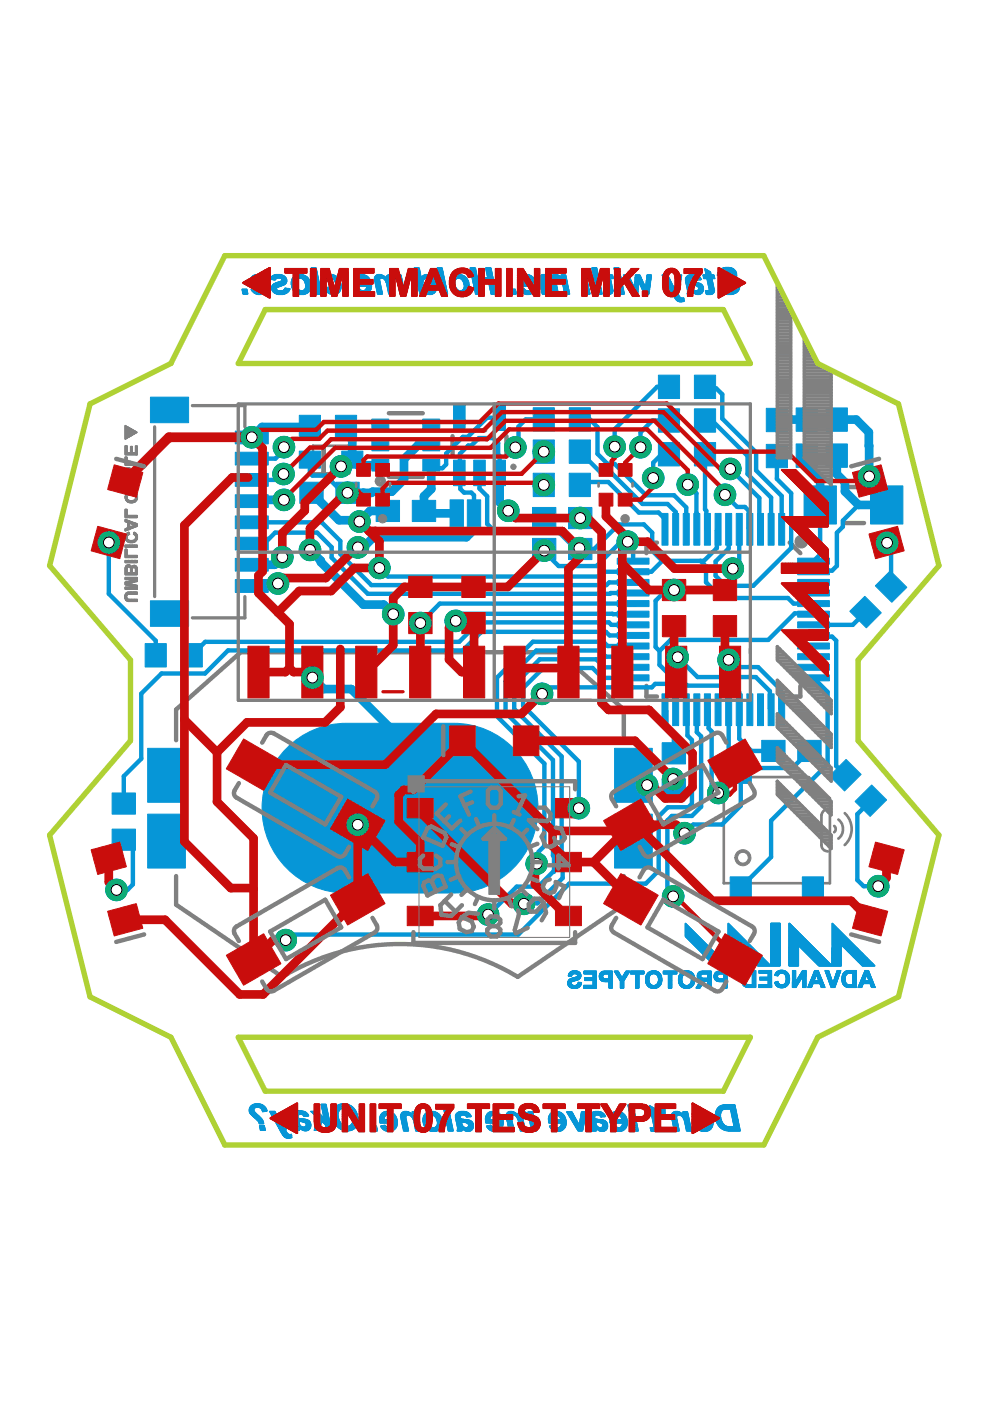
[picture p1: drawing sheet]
<svg xmlns="http://www.w3.org/2000/svg" width="210mm" height="297mm" viewBox="0 0 210 297" stroke-linecap="round" stroke-linejoin="round" font-family="sans-serif">
<g fill="#808080" stroke="#808080" stroke-width=".21">
<path d="M26.4 126.2l.1 .7z"/>
<path d="M26.5 126v1z"/>
<path d="M26.5 124.5v.5z"/>
<path d="M26.5 123.4v.6z"/>
<path d="M26.5 122.4v.5z"/>
<path d="M26.5 120.3v1.6z"/>
<path d="M26.5 118.8v.5z"/>
<path d="M26.5 116.4v1.8z"/>
<path d="M26.5 115.5v.6z"/>
<path d="M26.5 113.6v.6z"/>
<path d="M26.5 112.1v.5z"/>
<path d="M26.5 110.1v.5z"/>
<path d="M26.5 107.9v1.9z"/>
<path d="M26.5 105.2v.5z"/>
<path d="M26.5 103.6v.6z"/>
<path d="M26.5 101.6v.6z"/>
<path d="M26.5 99.7v1.6z"/>
<path d="M26.5 96.9v1.8z"/>
<path d="M26.5 94.5v2z"/>
<path d="M26.5 90.2v3z"/>
<path d="M26.6 125.9v1.3z"/>
<path d="M26.6 124.5v.5z"/>
<path d="M26.6 123.4v.6z"/>
<path d="M26.6 122.4v.5z"/>
<path d="M26.6 120.1v1.8z"/>
<path d="M26.6 118.8v.5z"/>
<path d="M26.6 116.4v1.8z"/>
<path d="M26.6 115.5v.6z"/>
<path d="M26.6 113.4v1z"/>
<path d="M26.6 112.1v.5z"/>
<path d="M26.6 110.1v.5z"/>
<path d="M26.6 107.9v1.9z"/>
<path d="M26.6 105v.9z"/>
<path d="M26.6 103.6v.5z"/>
<path d="M26.6 101.7v.5z"/>
<path d="M26.6 99.5v1.8z"/>
<path d="M26.6 96.9v1.8z"/>
<path d="M26.6 94.5v2z"/>
<path d="M26.6 90.2v3z"/>
<path d="M26.6 125.8l.1 1.5z"/>
<path d="M26.6 124.5l.1 .5z"/>
<path d="M26.6 123.4l.1 .6z"/>
<path d="M26.6 122.4l.1 .5z"/>
<path d="M26.6 120l.1 1.9z"/>
<path d="M26.6 118.8l.1 .5z"/>
<path d="M26.6 116.4l.1 1.8z"/>
<path d="M26.6 115.5l.1 .6z"/>
<path d="M26.6 113.3l.1 1.2z"/>
<path d="M26.6 112.1l.1 .5z"/>
<path d="M26.6 110.1l.1 .5z"/>
<path d="M26.6 107.9l.1 1.9z"/>
<path d="M26.6 104.9l.1 1.1z"/>
<path d="M26.6 103.6l.1 .5z"/>
<path d="M26.6 101.7l.1 .5z"/>
<path d="M26.6 99.4l.1 1.9z"/>
<path d="M26.6 96.9l.1 1.8z"/>
<path d="M26.6 94.5l.1 2z"/>
<path d="M26.6 90.3l.1 2.8z"/>
<path d="M26.7 125.7v1.6z"/>
<path d="M26.7 124.5v.5z"/>
<path d="M26.7 123.3v.8z"/>
<path d="M26.7 122.4v.5z"/>
<path d="M26.7 120v1.9z"/>
<path d="M26.7 118.8v.5z"/>
<path d="M26.7 116.4v1.8z"/>
<path d="M26.7 115.5v.6z"/>
<path d="M26.7 113.2v1.4z"/>
<path d="M26.7 112v.6z"/>
<path d="M26.7 110.1v.6z"/>
<path d="M26.7 107.9v1.9z"/>
<path d="M26.7 104.8v1.3z"/>
<path d="M26.7 103.6v.5z"/>
<path d="M26.7 101.7v.5z"/>
<path d="M26.7 99.4v1.9z"/>
<path d="M26.7 96.9v1.8z"/>
<path d="M26.7 94.5v2z"/>
<path d="M26.7 90.3v2.8z"/>
<path d="M26.7 125.7l.1 1.7z"/>
<path d="M26.7 124.5l.1 .5z"/>
<path d="M26.7 123.3l.1 .8z"/>
<path d="M26.7 122.4l.1 .5z"/>
<path d="M26.7 119.9l.1 2z"/>
<path d="M26.7 118.8l.1 .5z"/>
<path d="M26.7 116.4l.1 1.8z"/>
<path d="M26.7 115.5l.1 .6z"/>
<path d="M26.7 113.2l.1 1.4z"/>
<path d="M26.7 112l.1 .5z"/>
<path d="M26.7 110.2l.1 .5z"/>
<path d="M26.7 107.9l.1 1.9z"/>
<path d="M26.7 104.7l.1 1.5z"/>
<path d="M26.7 103.5l.1 .6z"/>
<path d="M26.7 101.7l.1 .5z"/>
<path d="M26.7 99.3l.1 2z"/>
<path d="M26.7 96.9l.1 1.8z"/>
<path d="M26.7 94.5l.1 2z"/>
<path d="M26.7 90.3l.1 2.7z"/>
<path d="M26.8 125.7v1.7z"/>
<path d="M26.8 124.5v.5z"/>
<path d="M26.8 123.3v.8z"/>
<path d="M26.8 122.4v.5z"/>
<path d="M26.8 119.8v2.1z"/>
<path d="M26.8 118.8v.5z"/>
<path d="M26.8 116.4v1.8z"/>
<path d="M26.8 115.5v.6z"/>
<path d="M26.8 113.1v1.6z"/>
<path d="M26.8 112v.5z"/>
<path d="M26.8 110.2v.5z"/>
<path d="M26.8 107.9v1.9z"/>
<path d="M26.8 104.6v1.6z"/>
<path d="M26.8 103.5v.6z"/>
<path d="M26.8 101.7v.6z"/>
<path d="M26.8 99.3v2z"/>
<path d="M26.8 96.9v1.8z"/>
<path d="M26.8 94.5v2z"/>
<path d="M26.8 90.4v2.6z"/>
<path d="M26.8 125.6l.1 1.8z"/>
<path d="M26.8 124.5l.1 .5z"/>
<path d="M26.8 123.3l.1 .8z"/>
<path d="M26.8 122.4l.1 .5z"/>
<path d="M26.8 119.8l.1 2.1z"/>
<path d="M26.8 118.8l.1 .5z"/>
<path d="M26.8 116.4l.1 1.8z"/>
<path d="M26.8 115.5l.1 .6z"/>
<path d="M26.8 113.1l.1 1.6z"/>
<path d="M26.8 112l.1 .5z"/>
<path d="M26.8 110.2l.1 .5z"/>
<path d="M26.8 107.9l.1 1.9z"/>
<path d="M26.8 104.6l.1 1.7z"/>
<path d="M26.8 103.5l.1 .5z"/>
<path d="M26.8 101.7l.1 .6z"/>
<path d="M26.8 99.3l.1 2z"/>
<path d="M26.8 96.9l.1 1.8z"/>
<path d="M26.8 94.5l.1 2z"/>
<path d="M26.8 90.4l.1 2.6z"/>
<path d="M26.9 126.7v.7z"/>
<path d="M26.9 125.5v.8z"/>
<path d="M26.9 124.5v.5z"/>
<path d="M26.9 123.3v.8z"/>
<path d="M26.9 122.4v.5z"/>
<path d="M26.9 119.8v2.1z"/>
<path d="M26.9 118.8v.5z"/>
<path d="M26.9 116.4v1.8z"/>
<path d="M26.9 115.5v.6z"/>
<path d="M26.9 113v1.8z"/>
<path d="M26.9 112v.5z"/>
<path d="M26.9 110.2v.5z"/>
<path d="M26.9 107.9v1.9z"/>
<path d="M26.9 104.5v1.8z"/>
<path d="M26.9 103.5v.5z"/>
<path d="M26.9 101.8v.5z"/>
<path d="M26.9 99.2v2.1z"/>
<path d="M26.9 96.9v1.8z"/>
<path d="M26.9 94.5v2z"/>
<path d="M26.9 90.4v2.5z"/>
<path d="M27 126.9v.6z"/>
<path d="M27 125.5v.7z"/>
<path d="M27 124.5v.5z"/>
<path d="M27 123.3v.8z"/>
<path d="M27 122.4v.5z"/>
<path d="M27 121.4v.5z"/>
<path d="M27 119.8v.7z"/>
<path d="M27 118.8v.5z"/>
<path d="M27 117.7v.5z"/>
<path d="M27 115.5v.6z"/>
<path d="M27 114.1v.8z"/>
<path d="M27 113v.7z"/>
<path d="M27 111.9v.6z"/>
<path d="M27 110.3v.5z"/>
<path d="M27 109.3v.5z"/>
<path d="M27 105.7v.7z"/>
<path d="M27 104.5v.8z"/>
<path d="M27 103.4v.6z"/>
<path d="M27 101.8v.5z"/>
<path d="M27 100.8v.5z"/>
<path d="M27 99.2v.7z"/>
<path d="M27 98.2v.5z"/>
<path d="M27 95.9v.6z"/>
<path d="M27 90.4v2.5z"/>
<path d="M27 126.9l.1 .6z"/>
<path d="M27 125.6l.1 .5z"/>
<path d="M27 124.5l.1 .5z"/>
<path d="M27 123.3l.1 .8z"/>
<path d="M27 122.4l.1 .5z"/>
<path d="M27 121.4l.1 .5z"/>
<path d="M27 119.8l.1 .5z"/>
<path d="M27 118.8l.1 .5z"/>
<path d="M27 117.7l.1 .5z"/>
<path d="M27 115.5l.1 .6z"/>
<path d="M27 114.2l.1 .7z"/>
<path d="M27 112.9l.1 .7z"/>
<path d="M27 111.9l.1 .5z"/>
<path d="M27 110.3l.1 .5z"/>
<path d="M27 109.3l.1 .5z"/>
<path d="M27 105.8l.1 .7z"/>
<path d="M27 104.5l.1 .7z"/>
<path d="M27 103.4l.1 .5z"/>
<path d="M27 101.9l.1 .5z"/>
<path d="M27 100.8l.1 .5z"/>
<path d="M27 99.2l.1 .6z"/>
<path d="M27 98.2l.1 .5z"/>
<path d="M27 95.9l.1 .6z"/>
<path d="M27 90.5l.1 2.4z"/>
<path d="M27.1 127v.5z"/>
<path d="M27.1 125.6v.5z"/>
<path d="M27.1 124.5v.5z"/>
<path d="M27.1 123.3v.8z"/>
<path d="M27.1 122.4v.5z"/>
<path d="M27.1 121.4v.5z"/>
<path d="M27.1 119.7v.6z"/>
<path d="M27.1 118.8v.5z"/>
<path d="M27.1 117.7v.5z"/>
<path d="M27.1 115.5v.6z"/>
<path d="M27.1 114.4v.5z"/>
<path d="M27.1 112.9v.7z"/>
<path d="M27.1 110.3v2.1z"/>
<path d="M27.1 109.3v.5z"/>
<path d="M27.1 105.9v.6z"/>
<path d="M27.1 104.5v.6z"/>
<path d="M27.1 101.8v2.1z"/>
<path d="M27.1 100.8v.5z"/>
<path d="M27.1 99.2v.5z"/>
<path d="M27.1 98.2v.5z"/>
<path d="M27.1 95.9v.6z"/>
<path d="M27.1 90.5v2.3z"/>
<path d="M27.1 127l.1 .5z"/>
<path d="M27.1 125.5l.1 .5z"/>
<path d="M27.1 124.5l.1 .5z"/>
<path d="M27.1 123.3l.1 .8z"/>
<path d="M27.1 122.4l.1 .5z"/>
<path d="M27.1 121.4l.1 .5z"/>
<path d="M27.1 119.7l.1 .5z"/>
<path d="M27.1 118.8l.1 .5z"/>
<path d="M27.1 117.7l.1 .5z"/>
<path d="M27.1 115.5l.1 .6z"/>
<path d="M27.1 114.4l.1 .6z"/>
<path d="M27.1 112.9l.1 .6z"/>
<path d="M27.1 110.3l.1 2.1z"/>
<path d="M27.1 109.3l.1 .5z"/>
<path d="M27.1 106l.1 .5z"/>
<path d="M27.1 104.4l.1 .7z"/>
<path d="M27.1 101.8l.1 2.1z"/>
<path d="M27.1 100.8l.1 .5z"/>
<path d="M27.1 99.2l.1 .5z"/>
<path d="M27.1 98.2l.1 .5z"/>
<path d="M27.1 95.9l.1 .6z"/>
<path d="M27.1 90.5l.1 2.3z"/>
<path d="M27.2 127v.6z"/>
<path d="M27.2 125.5v.5z"/>
<path d="M27.2 124.5v.5z"/>
<path d="M27.2 123.3v.8z"/>
<path d="M27.2 122.4v.5z"/>
<path d="M27.2 121.4v.5z"/>
<path d="M27.2 119.7v.5z"/>
<path d="M27.2 118.8v.5z"/>
<path d="M27.2 117.7v.5z"/>
<path d="M27.2 115.5v.6z"/>
<path d="M27.2 114.4v.6z"/>
<path d="M27.2 112.9v.5z"/>
<path d="M27.2 110.4v2z"/>
<path d="M27.2 109.3v.5z"/>
<path d="M27.2 106v.5z"/>
<path d="M27.2 104.4v.6z"/>
<path d="M27.2 101.9v2z"/>
<path d="M27.2 100.8v.5z"/>
<path d="M27.2 99.2v.5z"/>
<path d="M27.2 98.2v.5z"/>
<path d="M27.2 95.9v.6z"/>
<path d="M27.2 90.5v2.3z"/>
<path d="M27.2 127l.1 .6z"/>
<path d="M27.2 125.5l.1 .5z"/>
<path d="M27.2 124.5l.1 .5z"/>
<path d="M27.2 123.2l.1 1z"/>
<path d="M27.2 122.4l.1 .5z"/>
<path d="M27.2 121.4l.1 .5z"/>
<path d="M27.2 119.7l.1 .5z"/>
<path d="M27.2 118.8l.1 .5z"/>
<path d="M27.2 117.7l.1 .5z"/>
<path d="M27.2 115.5l.1 .6z"/>
<path d="M27.2 114.5l.1 .5z"/>
<path d="M27.2 112.8l.1 .6z"/>
<path d="M27.2 110.4l.1 2z"/>
<path d="M27.2 109.3l.1 .5z"/>
<path d="M27.2 106l.1 .6z"/>
<path d="M27.2 104.4l.1 .6z"/>
<path d="M27.2 101.9l.1 2z"/>
<path d="M27.2 100.8l.1 .5z"/>
<path d="M27.2 99.2l.1 .5z"/>
<path d="M27.2 98.2l.1 .5z"/>
<path d="M27.2 95.9l.1 .6z"/>
<path d="M27.2 90.6l.1 2.2z"/>
<path d="M27.3 127v.6z"/>
<path d="M27.3 125.5v.5z"/>
<path d="M27.3 124.5v.5z"/>
<path d="M27.3 123.2v1z"/>
<path d="M27.3 122.4v.5z"/>
<path d="M27.3 121.4v.5z"/>
<path d="M27.3 119.7v.5z"/>
<path d="M27.3 118.8v.5z"/>
<path d="M27.3 117.7v.5z"/>
<path d="M27.3 115.5v.6z"/>
<path d="M27.3 114.5v.5z"/>
<path d="M27.3 112.8v.6z"/>
<path d="M27.3 110.3v2z"/>
<path d="M27.3 109.3v.5z"/>
<path d="M27.3 106.1v.5z"/>
<path d="M27.3 104.4v.5z"/>
<path d="M27.3 101.9v1.9z"/>
<path d="M27.3 100.8v.5z"/>
<path d="M27.3 99.2v.5z"/>
<path d="M27.3 98.2v.5z"/>
<path d="M27.3 95.9v.6z"/>
<path d="M27.3 90.6v2.1z"/>
<path d="M27.4 127v.6z"/>
<path d="M27.4 125.5v.5z"/>
<path d="M27.4 124.5v.5z"/>
<path d="M27.4 123.7v.5z"/>
<path d="M27.4 123.2v.5z"/>
<path d="M27.4 122.4v.5z"/>
<path d="M27.4 121.4v.5z"/>
<path d="M27.4 119.7v.5z"/>
<path d="M27.4 118.8v.5z"/>
<path d="M27.4 117.7v.5z"/>
<path d="M27.4 115.5v.6z"/>
<path d="M27.4 114.5v.5z"/>
<path d="M27.4 112.9v.5z"/>
<path d="M27.4 110.4v1.9z"/>
<path d="M27.4 109.3v.5z"/>
<path d="M27.4 106.1v.5z"/>
<path d="M27.4 104.4v.5z"/>
<path d="M27.4 101.9v1.9z"/>
<path d="M27.4 100.8v.5z"/>
<path d="M27.4 99.2v.5z"/>
<path d="M27.4 98.2v.5z"/>
<path d="M27.4 95.9v.6z"/>
<path d="M27.4 90.6v2.1z"/>
<path d="M27.4 127l.1 .6z"/>
<path d="M27.4 125.5l.1 .5z"/>
<path d="M27.4 124.5l.1 .5z"/>
<path d="M27.4 123.7l.1 .5z"/>
<path d="M27.4 123.2l.1 .5z"/>
<path d="M27.4 122.4l.1 .5z"/>
<path d="M27.4 121.4l.1 .5z"/>
<path d="M27.4 119.7l.1 .6z"/>
<path d="M27.4 118.8l.1 .5z"/>
<path d="M27.4 117.7l.1 .5z"/>
<path d="M27.4 115.5l.1 .6z"/>
<path d="M27.4 114.5l.1 .5z"/>
<path d="M27.4 113l.1 .3z"/>
<path d="M27.4 110.4l.1 1.9z"/>
<path d="M27.4 109.3l.1 .5z"/>
<path d="M27.4 106.1l.1 .5z"/>
<path d="M27.4 104.6l.1 .3z"/>
<path d="M27.4 101.9l.1 1.9z"/>
<path d="M27.4 100.8l.1 .5z"/>
<path d="M27.4 99.2l.1 .5z"/>
<path d="M27.4 98.2l.1 .5z"/>
<path d="M27.4 95.9l.1 .6z"/>
<path d="M27.4 90.7l.1 1.9z"/>
<path d="M27.5 127v.6z"/>
<path d="M27.5 125.5v.5z"/>
<path d="M27.5 124.5v.5z"/>
<path d="M27.5 123.7v.5z"/>
<path d="M27.5 123.1v.6z"/>
<path d="M27.5 122.4v.5z"/>
<path d="M27.5 121.4v.5z"/>
<path d="M27.5 119.8v.5z"/>
<path d="M27.5 118.8v.5z"/>
<path d="M27.5 117.7v.5z"/>
<path d="M27.5 115.5v.6z"/>
<path d="M27.5 114.5v.6z"/>
<path d="M27.5 113.2v.1z"/>
<path d="M27.5 110.4v1.8z"/>
<path d="M27.5 109.3v.5z"/>
<path d="M27.5 106.1v.5z"/>
<path d="M27.5 104.8v.1z"/>
<path d="M27.5 102v1.8z"/>
<path d="M27.5 100.8v.5z"/>
<path d="M27.5 99.2v.5z"/>
<path d="M27.5 98.2v.5z"/>
<path d="M27.5 95.9v.6z"/>
<path d="M27.5 90.7v1.9z"/>
<path d="M27.5 127l.1 .6z"/>
<path d="M27.5 125.5l.1 .5z"/>
<path d="M27.5 124.5l.1 .5z"/>
<path d="M27.5 123.7l.1 .5z"/>
<path d="M27.5 123.1l.1 .6z"/>
<path d="M27.5 122.4l.1 .5z"/>
<path d="M27.5 121.4l.1 .5z"/>
<path d="M27.5 119.8l.1 .5z"/>
<path d="M27.5 118.8l.1 .5z"/>
<path d="M27.5 117.7l.1 .5z"/>
<path d="M27.5 115.5l.1 .6z"/>
<path d="M27.5 114.6l.1 .5z"/>
<path d="M27.5 111.7l.1 .5z"/>
<path d="M27.5 110.5l.1 .5z"/>
<path d="M27.5 109.3l.1 .5z"/>
<path d="M27.5 106.1l.1 .5z"/>
<path d="M27.5 103.3l.1 .5z"/>
<path d="M27.5 102l.1 .5z"/>
<path d="M27.5 100.8l.1 .5z"/>
<path d="M27.5 99.2l.1 .6z"/>
<path d="M27.5 98.2l.1 .5z"/>
<path d="M27.5 95.9l.1 .6z"/>
<path d="M27.5 90.8l.1 1.8z"/>
<path d="M27.6 127v.6z"/>
<path d="M27.6 125.5v.5z"/>
<path d="M27.6 124.5v.5z"/>
<path d="M27.6 123.8v.4z"/>
<path d="M27.6 123.1v.5z"/>
<path d="M27.6 122.4v.5z"/>
<path d="M27.6 121.4v.5z"/>
<path d="M27.6 119.8v.7z"/>
<path d="M27.6 118.8v.5z"/>
<path d="M27.6 117.7v.5z"/>
<path d="M27.6 115.5v.6z"/>
<path d="M27.6 114.6v.5z"/>
<path d="M27.6 111.7v.5z"/>
<path d="M27.6 110.5v.5z"/>
<path d="M27.6 109.3v.5z"/>
<path d="M27.6 106.1v.5z"/>
<path d="M27.6 103.2v.5z"/>
<path d="M27.6 102v.6z"/>
<path d="M27.6 100.8v.5z"/>
<path d="M27.6 99.3v.6z"/>
<path d="M27.6 98.2v.5z"/>
<path d="M27.6 95.9v.6z"/>
<path d="M27.6 90.8v1.7z"/>
<path d="M27.6 127l.1 .6z"/>
<path d="M27.6 125.5l.1 .5z"/>
<path d="M27.6 124.5l.1 .5z"/>
<path d="M27.6 123.8l.1 .4z"/>
<path d="M27.6 123.1l.1 .5z"/>
<path d="M27.6 122.4l.1 .5z"/>
<path d="M27.6 119.8l.1 2.1z"/>
<path d="M27.6 118.8l.1 .5z"/>
<path d="M27.6 117.7l.1 .5z"/>
<path d="M27.6 115.5l.1 .6z"/>
<path d="M27.6 114.6l.1 .5z"/>
<path d="M27.6 111.7l.1 .5z"/>
<path d="M27.6 110.5l.1 .5z"/>
<path d="M27.6 109.3l.1 .5z"/>
<path d="M27.6 106.1l.1 .5z"/>
<path d="M27.6 103.2l.1 .5z"/>
<path d="M27.6 102.1l.1 .5z"/>
<path d="M27.6 99.3l.1 2z"/>
<path d="M27.6 98.2l.1 .5z"/>
<path d="M27.6 94.6l.1 1.9z"/>
<path d="M27.6 90.8l.1 1.7z"/>
<path d="M27.7 127v.6z"/>
<path d="M27.7 125.5v.5z"/>
<path d="M27.7 124.5v.5z"/>
<path d="M27.7 123.8v.4z"/>
<path d="M27.7 123.1v.5z"/>
<path d="M27.7 122.4v.5z"/>
<path d="M27.7 119.9v2z"/>
<path d="M27.7 118.8v.5z"/>
<path d="M27.7 117.7v.5z"/>
<path d="M27.7 115.5v.6z"/>
<path d="M27.7 114.6v.5z"/>
<path d="M27.7 111.6v.6z"/>
<path d="M27.7 110.5v.5z"/>
<path d="M27.7 109.3v.5z"/>
<path d="M27.7 106.1v.5z"/>
<path d="M27.7 103.2v.5z"/>
<path d="M27.7 102.1v.5z"/>
<path d="M27.7 99.3v2z"/>
<path d="M27.7 98.2v.5z"/>
<path d="M27.7 94.6v1.9z"/>
<path d="M27.7 90.8v1.7z"/>
<path d="M27.8 127v.6z"/>
<path d="M27.8 125.5v.5z"/>
<path d="M27.8 124.5v.5z"/>
<path d="M27.8 123.8v.5z"/>
<path d="M27.8 123.1v.5z"/>
<path d="M27.8 122.4v.5z"/>
<path d="M27.8 120v1.9z"/>
<path d="M27.8 118.8v.5z"/>
<path d="M27.8 117.7v.5z"/>
<path d="M27.8 115.5v.6z"/>
<path d="M27.8 114.6v.5z"/>
<path d="M27.8 111.6v.5z"/>
<path d="M27.8 110.5v.6z"/>
<path d="M27.8 109.3v.5z"/>
<path d="M27.8 106.1v.5z"/>
<path d="M27.8 103.2v.5z"/>
<path d="M27.8 102.1v.5z"/>
<path d="M27.8 99.4v1.9z"/>
<path d="M27.8 98.2v.5z"/>
<path d="M27.8 94.6v1.9z"/>
<path d="M27.8 90.9v1.6z"/>
<path d="M27.8 127l.1 .6z"/>
<path d="M27.8 125.5l.1 .5z"/>
<path d="M27.8 124.5l.1 .5z"/>
<path d="M27.8 123.8l.1 .5z"/>
<path d="M27.8 123.1l.1 .4z"/>
<path d="M27.8 122.4l.1 .5z"/>
<path d="M27.8 120.1l.1 1.8z"/>
<path d="M27.8 118.8l.1 .5z"/>
<path d="M27.8 117.7l.1 .5z"/>
<path d="M27.8 115.5l.1 .6z"/>
<path d="M27.8 114.6l.1 .5z"/>
<path d="M27.8 111.6l.1 .5z"/>
<path d="M27.8 110.6l.1 .5z"/>
<path d="M27.8 109.3l.1 .5z"/>
<path d="M27.8 106.1l.1 .5z"/>
<path d="M27.8 103.2l.1 .5z"/>
<path d="M27.8 102.1l.1 .5z"/>
<path d="M27.8 99.5l.1 1.8z"/>
<path d="M27.8 98.2l.1 .5z"/>
<path d="M27.8 94.6l.1 1.9z"/>
<path d="M27.8 90.9l.1 1.5z"/>
<path d="M27.9 127v.6z"/>
<path d="M27.9 125.5v.5z"/>
<path d="M27.9 124.5v.5z"/>
<path d="M27.9 123.8v.5z"/>
<path d="M27.9 123.1v.4z"/>
<path d="M27.9 122.4v.5z"/>
<path d="M27.9 120.2v1.7z"/>
<path d="M27.9 118.8v.5z"/>
<path d="M27.9 117.7v.5z"/>
<path d="M27.9 115.5v.6z"/>
<path d="M27.9 114.6v.5z"/>
<path d="M27.9 111.5v.6z"/>
<path d="M27.9 110.6v.5z"/>
<path d="M27.9 109.3v.5z"/>
<path d="M27.9 106.1v.5z"/>
<path d="M27.9 103.1v.5z"/>
<path d="M27.9 102.1v.6z"/>
<path d="M27.9 99.6v1.7z"/>
<path d="M27.9 98.2v.5z"/>
<path d="M27.9 94.6v1.9z"/>
<path d="M27.9 90.9v1.5z"/>
<path d="M27.9 127l.1 .6z"/>
<path d="M27.9 125.5l.1 .5z"/>
<path d="M27.9 124.5l.1 .5z"/>
<path d="M27.9 123.8l.1 .5z"/>
<path d="M27.9 123.1l.1 .4z"/>
<path d="M27.9 122.4l.1 .5z"/>
<path d="M27.9 120.1l.1 1.8z"/>
<path d="M27.9 118.8l.1 .5z"/>
<path d="M27.9 117.7l.1 .5z"/>
<path d="M27.9 115.5l.1 .6z"/>
<path d="M27.9 114.6l.1 .5z"/>
<path d="M27.9 111.5l.1 .6z"/>
<path d="M27.9 110.6l.1 .5z"/>
<path d="M27.9 109.3l.1 .5z"/>
<path d="M27.9 106.1l.1 .5z"/>
<path d="M27.9 103.1l.1 .5z"/>
<path d="M27.9 102.1l.1 .6z"/>
<path d="M27.9 99.5l.1 1.8z"/>
<path d="M27.9 98.2l.1 .5z"/>
<path d="M27.9 94.6l.1 1.9z"/>
<path d="M27.9 91l.1 1.4z"/>
<path d="M28 127v.6z"/>
<path d="M28 125.5v.5z"/>
<path d="M28 124.5v.5z"/>
<path d="M28 123.8v.5z"/>
<path d="M28 123.1v.4z"/>
<path d="M28 122.4v.5z"/>
<path d="M28 120v1.9z"/>
<path d="M28 118.8v.5z"/>
<path d="M28 117.7v.5z"/>
<path d="M28 115.5v.6z"/>
<path d="M28 114.6v.5z"/>
<path d="M28 111.5v.6z"/>
<path d="M28 110.6v.5z"/>
<path d="M28 109.3v.5z"/>
<path d="M28 106.1v.5z"/>
<path d="M28 103.1v.5z"/>
<path d="M28 102.2v.5z"/>
<path d="M28 99.4v1.9z"/>
<path d="M28 98.2v.5z"/>
<path d="M28 94.6v1.9z"/>
<path d="M28 91v1.3z"/>
<path d="M28 127l.1 .6z"/>
<path d="M28 125.5l.1 .5z"/>
<path d="M28 124.5l.1 .5z"/>
<path d="M28 123.8l.1 .6z"/>
<path d="M28 123l.1 .5z"/>
<path d="M28 122.4l.1 .5z"/>
<path d="M28 120l.1 1.9z"/>
<path d="M28 118.8l.1 .5z"/>
<path d="M28 117.7l.1 .5z"/>
<path d="M28 115.5l.1 .6z"/>
<path d="M28 114.6l.1 .5z"/>
<path d="M28 111.5l.1 .5z"/>
<path d="M28 110.7l.1 .5z"/>
<path d="M28 109.3l.1 .5z"/>
<path d="M28 106.1l.1 .5z"/>
<path d="M28 103l.1 .5z"/>
<path d="M28 102.2l.1 .5z"/>
<path d="M28 99.4l.1 1.9z"/>
<path d="M28 98.2l.1 .5z"/>
<path d="M28 94.6l.1 1.9z"/>
<path d="M28 91l.1 1.3z"/>
<path d="M28.1 127l.1 .6z"/>
<path d="M28.1 125.5l.1 .5z"/>
<path d="M28.1 124.5l.1 .5z"/>
<path d="M28.1 123.9l.1 .5z"/>
<path d="M28.1 123l.1 .5z"/>
<path d="M28.1 122.4l.1 .5z"/>
<path d="M28.1 121.4l.1 .5z"/>
<path d="M28.1 120l.1 .5z"/>
<path d="M28.1 118.8l.1 .5z"/>
<path d="M28.1 117.7l.1 .5z"/>
<path d="M28.1 115.5l.1 .6z"/>
<path d="M28.1 114.6l.1 .5z"/>
<path d="M28.1 111.5l.1 .5z"/>
<path d="M28.1 110.7l.1 .5z"/>
<path d="M28.1 109.3l.1 .5z"/>
<path d="M28.1 106.1l.1 .5z"/>
<path d="M28.1 103l.1 .5z"/>
<path d="M28.1 102.2l.1 .5z"/>
<path d="M28.1 100.8l.1 .5z"/>
<path d="M28.1 99.4l.1 .5z"/>
<path d="M28.1 98.2l.1 .5z"/>
<path d="M28.1 95.9l.1 .6z"/>
<path d="M28.1 91.1l.1 1.1z"/>
<path d="M28.2 127v.6z"/>
<path d="M28.2 125.5v.5z"/>
<path d="M28.2 124.5v.5z"/>
<path d="M28.2 123.9v.5z"/>
<path d="M28.2 123v.5z"/>
<path d="M28.2 122.4v.5z"/>
<path d="M28.2 121.4v.5z"/>
<path d="M28.2 119.9v.6z"/>
<path d="M28.2 118.8v.5z"/>
<path d="M28.2 117.7v.5z"/>
<path d="M28.2 115.5v.6z"/>
<path d="M28.2 114.5v.5z"/>
<path d="M28.2 111.5v.5z"/>
<path d="M28.2 110.7v.5z"/>
<path d="M28.2 109.3v.5z"/>
<path d="M28.2 106.1v.5z"/>
<path d="M28.2 103v.5z"/>
<path d="M28.2 102.2v.5z"/>
<path d="M28.2 100.8v.5z"/>
<path d="M28.2 99.3v.6z"/>
<path d="M28.2 98.2v.5z"/>
<path d="M28.2 95.9v.6z"/>
<path d="M28.2 91.1v1.1z"/>
<path d="M28.2 127l.1 .6z"/>
<path d="M28.2 125.5l.1 .5z"/>
<path d="M28.2 124.5l.1 .5z"/>
<path d="M28.2 123.9l.1 .5z"/>
<path d="M28.2 123l.1 .5z"/>
<path d="M28.2 122.4l.1 .5z"/>
<path d="M28.2 121.4l.1 .5z"/>
<path d="M28.2 119.9l.1 .5z"/>
<path d="M28.2 118.8l.1 .5z"/>
<path d="M28.2 117.7l.1 .5z"/>
<path d="M28.2 115.5l.1 .6z"/>
<path d="M28.2 114.5l.1 .5z"/>
<path d="M28.2 111.4l.1 .6z"/>
<path d="M28.2 110.7l.1 .6z"/>
<path d="M28.2 109.3l.1 .5z"/>
<path d="M28.2 106.1l.1 .5z"/>
<path d="M28.2 103l.1 .5z"/>
<path d="M28.2 102.3l.1 .5z"/>
<path d="M28.2 100.8l.1 .5z"/>
<path d="M28.2 99.3l.1 .5z"/>
<path d="M28.2 98.2l.1 .5z"/>
<path d="M28.2 95.9l.1 .6z"/>
<path d="M28.2 91.1l.1 1.1z"/>
<path d="M28.3 127v.6z"/>
<path d="M28.3 125.5v.5z"/>
<path d="M28.3 124.5v.5z"/>
<path d="M28.3 123.9v.5z"/>
<path d="M28.3 123v.5z"/>
<path d="M28.3 122.4v.5z"/>
<path d="M28.3 121.4v.5z"/>
<path d="M28.3 119.8v.6z"/>
<path d="M28.3 118.8v.5z"/>
<path d="M28.3 117.7v.5z"/>
<path d="M28.3 115.5v.6z"/>
<path d="M28.3 114.5v.5z"/>
<path d="M28.3 113.2v.1z"/>
<path d="M28.3 111.4v.6z"/>
<path d="M28.3 110.8v.5z"/>
<path d="M28.3 109.3v.5z"/>
<path d="M28.3 106.1v.5z"/>
<path d="M28.3 104.8v.1z"/>
<path d="M28.3 103v.5z"/>
<path d="M28.3 102.3v.5z"/>
<path d="M28.3 100.8v.5z"/>
<path d="M28.3 99.3v.5z"/>
<path d="M28.3 98.2v.5z"/>
<path d="M28.3 95.9v.6z"/>
<path d="M28.3 91.2v.9z"/>
<path d="M28.3 127l.1 .6z"/>
<path d="M28.3 125.5l.1 .5z"/>
<path d="M28.3 124.5l.1 .5z"/>
<path d="M28.3 124l.1 .4z"/>
<path d="M28.3 123l.1 .4z"/>
<path d="M28.3 122.4l.1 .5z"/>
<path d="M28.3 121.4l.1 .5z"/>
<path d="M28.3 119.8l.1 .6z"/>
<path d="M28.3 118.8l.1 .5z"/>
<path d="M28.3 117.7l.1 .5z"/>
<path d="M28.3 115.5l.1 .6z"/>
<path d="M28.3 114.5l.1 .5z"/>
<path d="M28.3 112.9l.1 .4z"/>
<path d="M28.3 111.4l.1 .5z"/>
<path d="M28.3 110.8l.1 .5z"/>
<path d="M28.3 109.3l.1 .5z"/>
<path d="M28.3 106.1l.1 .5z"/>
<path d="M28.3 104.5l.1 .4z"/>
<path d="M28.3 102.9l.1 .5z"/>
<path d="M28.3 102.3l.1 .5z"/>
<path d="M28.3 100.8l.1 .5z"/>
<path d="M28.3 99.3l.1 .5z"/>
<path d="M28.3 98.2l.1 .5z"/>
<path d="M28.3 95.9l.1 .6z"/>
<path d="M28.3 91.2l.1 .9z"/>
<path d="M28.4 127v.6z"/>
<path d="M28.4 125.5v.5z"/>
<path d="M28.4 124.5v.5z"/>
<path d="M28.4 124v.4z"/>
<path d="M28.4 123v.4z"/>
<path d="M28.4 122.4v.5z"/>
<path d="M28.4 121.4v.5z"/>
<path d="M28.4 119.8v.6z"/>
<path d="M28.4 118.8v.5z"/>
<path d="M28.4 117.7v.5z"/>
<path d="M28.4 115.5v.6z"/>
<path d="M28.4 114.5v.5z"/>
<path d="M28.4 112.8v.6z"/>
<path d="M28.4 111.4v.5z"/>
<path d="M28.4 110.8v.5z"/>
<path d="M28.4 109.3v.5z"/>
<path d="M28.4 106v.5z"/>
<path d="M28.4 104.4v.5z"/>
<path d="M28.4 102.9v.5z"/>
<path d="M28.4 102.3v.5z"/>
<path d="M28.4 100.8v.5z"/>
<path d="M28.4 99.3v.5z"/>
<path d="M28.4 98.2v.5z"/>
<path d="M28.4 95.9v.6z"/>
<path d="M28.4 91.2v.9z"/>
<path d="M28.4 127l.1 .6z"/>
<path d="M28.4 125.5l.1 .5z"/>
<path d="M28.4 124.5l.1 .5z"/>
<path d="M28.4 124l.1 .4z"/>
<path d="M28.4 123l.1 .4z"/>
<path d="M28.4 122.4l.1 .5z"/>
<path d="M28.4 121.4l.1 .5z"/>
<path d="M28.4 119.8l.1 .6z"/>
<path d="M28.4 118.8l.1 .5z"/>
<path d="M28.4 117.7l.1 .5z"/>
<path d="M28.4 115.5l.1 .6z"/>
<path d="M28.4 114.4l.1 .6z"/>
<path d="M28.4 112.8l.1 .6z"/>
<path d="M28.4 111.4l.1 .4z"/>
<path d="M28.4 110.8l.1 .5z"/>
<path d="M28.4 109.3l.1 .5z"/>
<path d="M28.4 106l.1 .5z"/>
<path d="M28.4 104.4l.1 .5z"/>
<path d="M28.4 102.9l.1 .5z"/>
<path d="M28.4 102.4l.1 .5z"/>
<path d="M28.4 100.8l.1 .5z"/>
<path d="M28.4 99.3l.1 .5z"/>
<path d="M28.4 98.2l.1 .5z"/>
<path d="M28.4 95.9l.1 .6z"/>
<path d="M28.4 91.3l.1 .8z"/>
<path d="M28.5 127l.1 .6z"/>
<path d="M28.5 125.5l.1 .5z"/>
<path d="M28.5 124.5l.1 .5z"/>
<path d="M28.5 124l.1 .4z"/>
<path d="M28.5 123l.1 .4z"/>
<path d="M28.5 122.4l.1 .5z"/>
<path d="M28.5 121.4l.1 .5z"/>
<path d="M28.5 119.8l.1 .6z"/>
<path d="M28.5 118.8l.1 .5z"/>
<path d="M28.5 117.7l.1 .5z"/>
<path d="M28.5 115.5l.1 .6z"/>
<path d="M28.5 114.4l.1 .6z"/>
<path d="M28.5 112.9l.1 .5z"/>
<path d="M28.5 110.8l.1 1z"/>
<path d="M28.5 109.3l.1 .5z"/>
<path d="M28.5 106l.1 .5z"/>
<path d="M28.5 104.4l.1 .6z"/>
<path d="M28.5 102.4l.1 1z"/>
<path d="M28.5 100.8l.1 .5z"/>
<path d="M28.5 99.3l.1 .5z"/>
<path d="M28.5 98.2l.1 .5z"/>
<path d="M28.5 95.9l.1 .6z"/>
<path d="M28.5 91.3l.1 .7z"/>
<path d="M28.6 127v.6z"/>
<path d="M28.6 125.5v.5z"/>
<path d="M28.6 124v1z"/>
<path d="M28.6 122.4v1z"/>
<path d="M28.6 121.4v.5z"/>
<path d="M28.6 119.8v.6z"/>
<path d="M28.6 118.8v.5z"/>
<path d="M28.6 117.7v.5z"/>
<path d="M28.6 115.5v.6z"/>
<path d="M28.6 114.4v.5z"/>
<path d="M28.6 112.9v.6z"/>
<path d="M28.6 110.9v.9z"/>
<path d="M28.6 109.3v.5z"/>
<path d="M28.6 105.9v.6z"/>
<path d="M28.6 104.4v.7z"/>
<path d="M28.6 102.4v1z"/>
<path d="M28.6 100.8v.5z"/>
<path d="M28.6 99.3v.5z"/>
<path d="M28.6 98.2v.5z"/>
<path d="M28.6 95.9v.6z"/>
<path d="M28.6 91.3v.7z"/>
<path d="M28.6 127l.1 .6z"/>
<path d="M28.6 125.5l.1 .5z"/>
<path d="M28.6 124l.1 1z"/>
<path d="M28.6 122.4l.1 1z"/>
<path d="M28.6 121.4l.1 .5z"/>
<path d="M28.6 119.8l.1 .7z"/>
<path d="M28.6 118.8l.1 .5z"/>
<path d="M28.6 117.7l.1 .5z"/>
<path d="M28.6 115.5l.1 .6z"/>
<path d="M28.6 114.2l.1 .7z"/>
<path d="M28.6 112.9l.1 .7z"/>
<path d="M28.6 110.8l.1 1z"/>
<path d="M28.6 109.3l.1 .5z"/>
<path d="M28.6 105.8l.1 .7z"/>
<path d="M28.6 104.5l.1 .6z"/>
<path d="M28.6 102.4l.1 .9z"/>
<path d="M28.6 100.8l.1 .5z"/>
<path d="M28.6 99.3l.1 .6z"/>
<path d="M28.6 98.2l.1 .5z"/>
<path d="M28.6 95.9l.1 .6z"/>
<path d="M28.6 91.3l.1 .7z"/>
<path d="M28.7 127v.6z"/>
<path d="M28.7 125.5v.5z"/>
<path d="M28.7 124v1z"/>
<path d="M28.7 122.4v1z"/>
<path d="M28.7 119.9v2z"/>
<path d="M28.7 118.8v.5z"/>
<path d="M28.7 117.7v.5z"/>
<path d="M28.7 115.5v.6z"/>
<path d="M28.7 114.1v.8z"/>
<path d="M28.7 112.9v.8z"/>
<path d="M28.7 110.8v1z"/>
<path d="M28.7 109.3v.5z"/>
<path d="M28.7 105.7v.7z"/>
<path d="M28.7 104.5v.8z"/>
<path d="M28.7 102.4v.9z"/>
<path d="M28.7 99.3v2z"/>
<path d="M28.7 98.2v.5z"/>
<path d="M28.7 94.5v2z"/>
<path d="M28.7 91.4v.5z"/>
<path d="M28.7 127l.1 .6z"/>
<path d="M28.7 125.5l.1 .5z"/>
<path d="M28.7 124l.1 1z"/>
<path d="M28.7 122.4l.1 1z"/>
<path d="M28.7 119.9l.1 2z"/>
<path d="M28.7 118.8l.1 .5z"/>
<path d="M28.7 117.7l.1 .5z"/>
<path d="M28.7 115.5l.1 .6z"/>
<path d="M28.7 113l.1 1.8z"/>
<path d="M28.7 110.9l.1 .8z"/>
<path d="M28.7 109.3l.1 .5z"/>
<path d="M28.7 104.5l.1 1.8z"/>
<path d="M28.7 102.5l.1 .8z"/>
<path d="M28.7 99.3l.1 2z"/>
<path d="M28.7 98.2l.1 .5z"/>
<path d="M28.7 94.5l.1 2z"/>
<path d="M28.7 91.4l.1 .5z"/>
<path d="M28.8 127v.6z"/>
<path d="M28.8 125.5v.5z"/>
<path d="M28.8 124v1z"/>
<path d="M28.8 122.4v1z"/>
<path d="M28.8 120v1.9z"/>
<path d="M28.8 118.8v.5z"/>
<path d="M28.8 117.7v.5z"/>
<path d="M28.8 115.5v.6z"/>
<path d="M28.8 113.1v1.6z"/>
<path d="M28.8 110.9v.8z"/>
<path d="M28.8 109.3v.5z"/>
<path d="M28.8 104.6v1.7z"/>
<path d="M28.8 102.5v.8z"/>
<path d="M28.8 99.4v1.9z"/>
<path d="M28.8 98.2v.5z"/>
<path d="M28.8 94.5v2z"/>
<path d="M28.8 91.5v.3z"/>
<path d="M28.9 127v.6z"/>
<path d="M28.9 125.5v.5z"/>
<path d="M28.9 124.1v.9z"/>
<path d="M28.9 122.4v.9z"/>
<path d="M28.9 120v1.9z"/>
<path d="M28.9 118.8v.5z"/>
<path d="M28.9 117.7v.5z"/>
<path d="M28.9 115.5v.6z"/>
<path d="M28.9 113.1v1.6z"/>
<path d="M28.9 110.9v.8z"/>
<path d="M28.9 109.3v.5z"/>
<path d="M28.9 104.6v1.6z"/>
<path d="M28.9 102.5v.8z"/>
<path d="M28.9 99.4v1.9z"/>
<path d="M28.9 98.2v.5z"/>
<path d="M28.9 94.5v2z"/>
<path d="M28.9 91.5v.3z"/>
<path d="M28.9 127l.1 .6z"/>
<path d="M28.9 125.5l.1 .5z"/>
<path d="M28.9 124.1l.1 .9z"/>
<path d="M28.9 122.4l.1 .9z"/>
<path d="M28.9 120l.1 1.9z"/>
<path d="M28.9 118.8l.1 .5z"/>
<path d="M28.9 117.7l.1 .5z"/>
<path d="M28.9 115.5l.1 .6z"/>
<path d="M28.9 113.1l.1 1.5z"/>
<path d="M28.9 111l.1 .7z"/>
<path d="M28.9 109.3l.1 .5z"/>
<path d="M28.9 104.6l.1 1.6z"/>
<path d="M28.9 102.5l.1 .7z"/>
<path d="M28.9 99.4l.1 1.9z"/>
<path d="M28.9 98.2l.1 .5z"/>
<path d="M28.9 94.5l.1 2z"/>
<path d="M28.9 91.5l.1 .3z"/>
<path d="M29 127v.6z"/>
<path d="M29 125.5v.5z"/>
<path d="M29 124.1v.9z"/>
<path d="M29 122.4v.9z"/>
<path d="M29 120.1v1.8z"/>
<path d="M29 118.8v.5z"/>
<path d="M29 117.7v.5z"/>
<path d="M29 115.5v.6z"/>
<path d="M29 113.2v1.4z"/>
<path d="M29 111v.7z"/>
<path d="M29 109.3v.5z"/>
<path d="M29 104.8v1.3z"/>
<path d="M29 102.5v.7z"/>
<path d="M29 99.5v1.8z"/>
<path d="M29 98.2v.5z"/>
<path d="M29 94.5v2z"/>
<path d="M29 91.6v.1z"/>
<path d="M29 127l.1 .6z"/>
<path d="M29 125.5l.1 .5z"/>
<path d="M29 124.1l.1 .9z"/>
<path d="M29 122.4l.1 .9z"/>
<path d="M29 120.2l.1 1.7z"/>
<path d="M29 118.8l.1 .5z"/>
<path d="M29 117.7l.1 .5z"/>
<path d="M29 115.5l.1 .6z"/>
<path d="M29 113.3l.1 1.2z"/>
<path d="M29 111l.1 .7z"/>
<path d="M29 109.3l.1 .5z"/>
<path d="M29 104.8l.1 1.2z"/>
<path d="M29 102.5l.1 .7z"/>
<path d="M29 99.6l.1 1.7z"/>
<path d="M29 98.2l.1 .5z"/>
<path d="M29 94.5l.1 2z"/>
<path d="M29 91.6l.1 .1z"/>
<path d="M29.1 127v.6z"/>
<path d="M29.1 125.5v.5z"/>
<path d="M29.1 124.1v.9z"/>
<path d="M29.1 122.4v.9z"/>
<path d="M29.1 120.4v1.5z"/>
<path d="M29.1 118.8v.5z"/>
<path d="M29.1 117.7v.5z"/>
<path d="M29.1 115.5v.6z"/>
<path d="M29.1 113.4v1z"/>
<path d="M29.1 111v.6z"/>
<path d="M29.1 109.3v.5z"/>
<path d="M29.1 104.9v1z"/>
<path d="M29.1 102.6v.5z"/>
<path d="M29.1 99.8v1.5z"/>
<path d="M29.1 98.2v.5z"/>
<path d="M29.1 94.5v2z"/>
<path d="M29.1 113.6l.1 .6z"/>
<path d="M29.1 105.1l.1 .6z"/>
</g>
<g fill="none" stroke="#808080" stroke-width=".93">
<path d="M82.4 87.6h7.2M95.9 92.5v3.9M100.5 91.2h2.4M107.4 92.5v3.9M82.4 101.1h7.2M139.3 115h-2.2v2.3M167.4 115l2.3 2.3M178.7 103.3h4.5M178.7 110.9h4.5M37.3 157v-6.6l13.8-12.1h67.5l13.7 12.1v6.6M137.1 145.4v2.3h2.2M169.7 145.4v2.3h-2.3"/>
<path d="M37.3 185.7v6.1l22.5 15.3a48.2 48.2 0 0 1 50 0l22.5-15.3v-6.1"/>
</g>
<g fill="#808080" stroke="#808080" stroke-width=".21">
<path d="M156.2 180.7a1.71 1.71 0 0 1 2.8 .2 1.71 1.71 0 0 1-1 2.6 1.71 1.71 0 0 1-2.2-1.6h.6a1.14 1.14 0 0 1 1.6-1 1.14 1.14 0 0 1 .2 1.9 1.14 1.14 0 0 1-1.8-.7v-.2h-.6l.1-.5z" fill-rule="evenodd"/>
<path d="M79.8 101.3a1.09 1.09 0 0 1 1.7 .1 1.09 1.09 0 0 1-.6 1.7 1.09 1.09 0 0 1-1.4-1.1h1a.17 .17 0 0 1 .2-.2 .17 .17 0 0 1 .1 .3 .17 .17 0 0 1-.3 0l-1-.1z" fill-rule="evenodd"/>
<circle cx="169.9" cy="114.8" r="1.35"/>
<circle cx="108.9" cy="99" r=".57"/>
</g>
<path d="M32.8 90.5v36M40.8 86h11.1v4.5M51.9 126.5v4.5h-11.1" fill="none" stroke="#808080" stroke-width=".7"/>
<path d="M66.4 94.5h7.6v5.9h-7.6zM68.4 94.7v5.4h.4v-5.4M153.5 164.8h17.9l4.6 4.4v18.1h-22.5zM176 171.5a1.56 1.56 0 0 0-1.8 1.3v6.7l.5 .7 .8 .3M176.9 175.1a.86 .86 0 0 1 0 1.3M177.8 173.8a2.57 2.57 0 0 1 0 4M179.1 172.4a4.6 4.6 0 0 1 0 6.8" fill="none" stroke="#808080" stroke-width=".57"/>
<g fill="#0696d7" stroke="#0696d7" stroke-width=".21">
<path d="M182.8 204.8h2.7z"/>
<path d="M173.6 204.8h4.8z"/>
<path d="M167.3 204.8h2z"/>
<path d="M160.6 204.8h4.8z"/>
<path d="M151.6 204.8h4.8z"/>
<path d="M182.8 204.7l2.7 .1z"/>
<path d="M176.4 204.7l2 .1z"/>
<path d="M173.6 204.7l2.8 .1z"/>
<path d="M167.3 204.7l2 .1z"/>
<path d="M163.4 204.7l2 .1z"/>
<path d="M160.6 204.7l2.8 .1z"/>
<path d="M154.4 204.7l2 .1z"/>
<path d="M151.5 204.7l2.8 .1z"/>
<path d="M182.8 204.7h2.7z"/>
<path d="M176.4 204.7h2z"/>
<path d="M173.5 204.7h2.9z"/>
<path d="M167.3 204.7h2z"/>
<path d="M163.4 204.7h2z"/>
<path d="M160.6 204.7h2.8z"/>
<path d="M154.4 204.7h2z"/>
<path d="M151.5 204.7h2.8z"/>
<path d="M182.7 204.7h2.7z"/>
<path d="M173.5 204.7h2.8z"/>
<path d="M160.5 204.7h2.9z"/>
<path d="M151.4 204.7h2.9z"/>
<path d="M182.7 204.6l2.7 .1z"/>
<path d="M176.4 204.6l2 .1z"/>
<path d="M173.5 204.6l2.8 .1z"/>
<path d="M167.3 204.6l2 .1z"/>
<path d="M163.4 204.6l2 .1z"/>
<path d="M160.5 204.6l2.8 .1z"/>
<path d="M154.4 204.6l2 .1z"/>
<path d="M151.4 204.6l2.9 .1z"/>
<path d="M182.6 204.6l2.8 .1z"/>
<path d="M173.4 204.6l2.9 .1z"/>
<path d="M151.4 204.6l2.8 .1z"/>
<path d="M182.6 204.6h2.7z"/>
<path d="M176.4 204.6h2z"/>
<path d="M173.4 204.6h2.9z"/>
<path d="M167.3 204.6h2z"/>
<path d="M163.4 204.6h2z"/>
<path d="M160.4 204.6h2.9z"/>
<path d="M154.4 204.6h2z"/>
<path d="M151.4 204.6h2.8z"/>
<path d="M173.4 204.6h2.8z"/>
<path d="M160.4 204.6h2.8z"/>
<path d="M151.3 204.6h2.9z"/>
<path d="M182.6 204.5l2.7 .1z"/>
<path d="M176.4 204.5l2 .1z"/>
<path d="M173.4 204.5l2.8 .1z"/>
<path d="M167.3 204.5l2 .1z"/>
<path d="M163.4 204.5l2 .1z"/>
<path d="M160.4 204.5l2.8 .1z"/>
<path d="M154.4 204.5l2 .1z"/>
<path d="M151.3 204.5l2.8 .1z"/>
<path d="M182.5 204.5h2.7z"/>
<path d="M176.4 204.5h2z"/>
<path d="M173.3 204.5h2.8z"/>
<path d="M167.3 204.5h2z"/>
<path d="M163.4 204.5h2z"/>
<path d="M160.3 204.5h2.9z"/>
<path d="M154.4 204.5h2z"/>
<path d="M151.3 204.5h2.8z"/>
<path d="M182.5 204.4l2.7 .1z"/>
<path d="M176.4 204.4l2 .1z"/>
<path d="M173.3 204.4l2.8 .1z"/>
<path d="M167.3 204.4l2 .1z"/>
<path d="M163.4 204.4l2 .1z"/>
<path d="M160.3 204.4l2.9 .1z"/>
<path d="M154.4 204.4l2 .1z"/>
<path d="M151.2 204.4l2.9 .1z"/>
<path d="M173.2 204.4l2.9 .1z"/>
<path d="M160.3 204.4l2.8 .1z"/>
<path d="M151.2 204.4l2.8 .1z"/>
<path d="M182.4 204.4h2.7z"/>
<path d="M176.4 204.4h2z"/>
<path d="M173.2 204.4h2.9z"/>
<path d="M167.3 204.4h2z"/>
<path d="M163.4 204.4h2z"/>
<path d="M160.3 204.4h2.8z"/>
<path d="M154.4 204.4h2z"/>
<path d="M151.2 204.4h2.8z"/>
<path d="M173.2 204.4h2.8z"/>
<path d="M160.2 204.4h2.8z"/>
<path d="M151.1 204.4h2.9z"/>
<path d="M182.4 204.3l2.7 .1z"/>
<path d="M176.4 204.3l2 .1z"/>
<path d="M173.2 204.3l2.8 .1z"/>
<path d="M167.3 204.3l2 .1z"/>
<path d="M163.4 204.3l2 .1z"/>
<path d="M160.2 204.3l2.8 .1z"/>
<path d="M154.4 204.3l2 .1z"/>
<path d="M151.1 204.3l2.8 .1z"/>
<path d="M182.4 204.3h2.7z"/>
<path d="M176.4 204.3h2z"/>
<path d="M173.1 204.3h2.9z"/>
<path d="M167.3 204.3h2z"/>
<path d="M163.4 204.3h2z"/>
<path d="M160.1 204.3h2.9z"/>
<path d="M154.4 204.3h2z"/>
<path d="M151.1 204.3h2.8z"/>
<path d="M182.3 204.3h2.7z"/>
<path d="M173.1 204.3h2.8z"/>
<path d="M151 204.3h2.9z"/>
<path d="M182.3 204.2l2.7 .1z"/>
<path d="M176.4 204.2l2 .1z"/>
<path d="M173.1 204.2l2.8 .1z"/>
<path d="M167.3 204.2l2 .1z"/>
<path d="M163.4 204.2l2 .1z"/>
<path d="M160.1 204.2l2.8 .1z"/>
<path d="M154.4 204.2l2 .1z"/>
<path d="M151 204.2l2.8 .1z"/>
<path d="M182.2 204.2h2.8z"/>
<path d="M176.4 204.2h2z"/>
<path d="M173 204.2h2.9z"/>
<path d="M167.3 204.2h2z"/>
<path d="M163.4 204.2h2z"/>
<path d="M160.1 204.2h2.8z"/>
<path d="M154.4 204.2h2z"/>
<path d="M151 204.2h2.8z"/>
<path d="M182.2 204.2h2.7z"/>
<path d="M160 204.2h2.9z"/>
<path d="M150.9 204.2h2.9z"/>
<path d="M182.2 204.1l2.7 .1z"/>
<path d="M176.4 204.1l2 .1z"/>
<path d="M173 204.1l2.8 .1z"/>
<path d="M167.3 204.1l2 .1z"/>
<path d="M163.4 204.1l2 .1z"/>
<path d="M160 204.1l2.8 .1z"/>
<path d="M154.4 204.1l2 .1z"/>
<path d="M150.9 204.1l2.9 .1z"/>
<path d="M150.9 204.1l2.8 .1z"/>
<path d="M182.1 204.1h2.7z"/>
<path d="M176.4 204.1h2z"/>
<path d="M172.9 204.1h2.8z"/>
<path d="M167.3 204.1h2z"/>
<path d="M163.4 204.1h2z"/>
<path d="M159.9 204.1h2.9z"/>
<path d="M154.4 204.1h2z"/>
<path d="M150.9 204.1h2.8z"/>
<path d="M182.1 204l2.7 .1z"/>
<path d="M176.4 204l2 .1z"/>
<path d="M172.9 204l2.8 .1z"/>
<path d="M167.3 204l2 .1z"/>
<path d="M163.4 204l2 .1z"/>
<path d="M159.9 204l2.8 .1z"/>
<path d="M154.4 204l2 .1z"/>
<path d="M150.8 204l2.8 .1z"/>
<path d="M172.8 204l2.9 .1z"/>
<path d="M182 204h2.7z"/>
<path d="M176.4 204h2z"/>
<path d="M172.8 204h2.9z"/>
<path d="M167.3 204h2z"/>
<path d="M163.4 204h2z"/>
<path d="M159.9 204h2.8z"/>
<path d="M154.4 204h2z"/>
<path d="M150.7 204h2.9z"/>
<path d="M172.8 204h2.8z"/>
<path d="M159.8 204h2.8z"/>
<path d="M182 203.9l2.7 .1z"/>
<path d="M176.4 203.9l2 .1z"/>
<path d="M172.8 203.9l2.8 .1z"/>
<path d="M167.3 203.9l2 .1z"/>
<path d="M163.4 203.9l2 .1z"/>
<path d="M159.8 203.9l2.8 .1z"/>
<path d="M154.4 203.9l2 .1z"/>
<path d="M150.7 203.9l2.8 .1z"/>
<path d="M181.9 203.9h2.7z"/>
<path d="M176.4 203.9h2z"/>
<path d="M172.7 203.9h2.9z"/>
<path d="M167.3 203.9h2z"/>
<path d="M163.4 203.9h2z"/>
<path d="M159.7 203.9h2.9z"/>
<path d="M154.4 203.9h2z"/>
<path d="M150.7 203.9h2.8z"/>
<path d="M172.7 203.9h2.8z"/>
<path d="M150.6 203.9h2.9z"/>
<path d="M181.9 203.8l2.7 .1z"/>
<path d="M176.4 203.8l2 .1z"/>
<path d="M172.7 203.8l2.8 .1z"/>
<path d="M167.3 203.8l2 .1z"/>
<path d="M163.4 203.8l2 .1z"/>
<path d="M159.7 203.8l2.8 .1z"/>
<path d="M154.4 203.8l2 .1z"/>
<path d="M150.6 203.8l2.8 .1z"/>
<path d="M181.8 203.8h2.8z"/>
<path d="M176.4 203.8h2z"/>
<path d="M172.6 203.8h2.9z"/>
<path d="M167.3 203.8h2z"/>
<path d="M163.4 203.8h2z"/>
<path d="M159.7 203.8h2.8z"/>
<path d="M154.4 203.8h2z"/>
<path d="M150.6 203.8h2.8z"/>
<path d="M181.8 203.8h2.7z"/>
<path d="M172.6 203.8h2.8z"/>
<path d="M159.6 203.8h2.9z"/>
<path d="M150.5 203.8h2.9z"/>
<path d="M181.8 203.7l2.7 .1z"/>
<path d="M176.4 203.7l2 .1z"/>
<path d="M172.6 203.7l2.8 .1z"/>
<path d="M167.3 203.7l2 .1z"/>
<path d="M163.4 203.7l2 .1z"/>
<path d="M159.6 203.7l2.8 .1z"/>
<path d="M154.4 203.7l2 .1z"/>
<path d="M150.5 203.7l2.9 .1z"/>
<path d="M181.7 203.7l2.7 .1z"/>
<path d="M172.5 203.7l2.9 .1z"/>
<path d="M150.5 203.7l2.8 .1z"/>
<path d="M181.7 203.7h2.7z"/>
<path d="M176.4 203.7h2z"/>
<path d="M172.5 203.7h2.8z"/>
<path d="M167.3 203.7h2z"/>
<path d="M163.4 203.7h2z"/>
<path d="M159.5 203.7h2.9z"/>
<path d="M154.4 203.7h2z"/>
<path d="M150.5 203.7h2.8z"/>
<path d="M181.7 203.6l2.7 .1z"/>
<path d="M176.4 203.6l2 .1z"/>
<path d="M172.5 203.6l2.8 .1z"/>
<path d="M167.3 203.6l2 .1z"/>
<path d="M163.4 203.6l2 .1z"/>
<path d="M159.5 203.6l2.8 .1z"/>
<path d="M154.4 203.6l2 .1z"/>
<path d="M150.4 203.6l2.8 .1z"/>
<path d="M181.7 203.6h2.7z"/>
<path d="M176.4 203.6h2z"/>
<path d="M172.4 203.6h2.9z"/>
<path d="M167.3 203.6h2z"/>
<path d="M163.4 203.6h2z"/>
<path d="M159.5 203.6h2.8z"/>
<path d="M154.4 203.6h2z"/>
<path d="M150.4 203.6h2.8z"/>
<path d="M181.6 203.6h2.7z"/>
<path d="M172.4 203.6h2.8z"/>
<path d="M159.4 203.6h2.9z"/>
<path d="M150.3 203.6h2.9z"/>
<path d="M181.6 203.5l2.7 .1z"/>
<path d="M176.4 203.5l2 .1z"/>
<path d="M172.4 203.5l2.8 .1z"/>
<path d="M167.3 203.5l2 .1z"/>
<path d="M163.4 203.5l2 .1z"/>
<path d="M159.4 203.5l2.8 .1z"/>
<path d="M154.4 203.5l2 .1z"/>
<path d="M150.3 203.5l2.9 .1z"/>
<path d="M181.5 203.5l2.8 .1z"/>
<path d="M172.3 203.5l2.9 .1z"/>
<path d="M150.3 203.5l2.8 .1z"/>
<path d="M181.5 203.5h2.7z"/>
<path d="M176.4 203.5h2z"/>
<path d="M172.3 203.5h2.9z"/>
<path d="M167.3 203.5h2z"/>
<path d="M163.4 203.5h2z"/>
<path d="M159.3 203.5h2.9z"/>
<path d="M154.4 203.5h2z"/>
<path d="M150.3 203.5h2.8z"/>
<path d="M172.3 203.5h2.8z"/>
<path d="M159.3 203.5h2.8z"/>
<path d="M150.2 203.5h2.9z"/>
<path d="M181.5 203.4l2.7 .1z"/>
<path d="M176.4 203.4l2 .1z"/>
<path d="M172.3 203.4l2.8 .1z"/>
<path d="M167.3 203.4l2 .1z"/>
<path d="M163.4 203.4l2 .1z"/>
<path d="M159.3 203.4l2.8 .1z"/>
<path d="M154.4 203.4l2 .1z"/>
<path d="M150.2 203.4l2.8 .1z"/>
<path d="M181.4 203.4h2.7z"/>
<path d="M176.4 203.4h2z"/>
<path d="M172.2 203.4h2.8z"/>
<path d="M167.3 203.4h2z"/>
<path d="M163.4 203.4h2z"/>
<path d="M159.2 203.4h2.9z"/>
<path d="M154.4 203.4h2z"/>
<path d="M150.2 203.4h2.8z"/>
<path d="M181.4 203.3l2.7 .1z"/>
<path d="M176.4 203.3l2 .1z"/>
<path d="M172.2 203.3l2.8 .1z"/>
<path d="M167.3 203.3l2 .1z"/>
<path d="M163.4 203.3l2 .1z"/>
<path d="M159.2 203.3l2.9 .1z"/>
<path d="M154.4 203.3l2 .1z"/>
<path d="M150.1 203.3l2.9 .1z"/>
<path d="M159.2 203.3l2.8 .1z"/>
<path d="M150.1 203.3l2.8 .1z"/>
<path d="M181.3 203.3h2.7z"/>
<path d="M176.4 203.3h2z"/>
<path d="M172.1 203.3h2.9z"/>
<path d="M167.3 203.3h2z"/>
<path d="M163.4 203.3h2z"/>
<path d="M159.2 203.3h2.8z"/>
<path d="M154.4 203.3h2z"/>
<path d="M150.1 203.3h2.8z"/>
<path d="M172.1 203.3h2.8z"/>
<path d="M159.1 203.3h2.8z"/>
<path d="M150 203.3h2.9z"/>
<path d="M181.3 203.2l2.7 .1z"/>
<path d="M176.4 203.2l2 .1z"/>
<path d="M172.1 203.2l2.8 .1z"/>
<path d="M167.3 203.2l2 .1z"/>
<path d="M163.4 203.2l2 .1z"/>
<path d="M159.1 203.2l2.8 .1z"/>
<path d="M154.4 203.2l2 .1z"/>
<path d="M150 203.2l2.8 .1z"/>
<path d="M181.3 203.2h2.7z"/>
<path d="M176.4 203.2h2z"/>
<path d="M172 203.2h2.9z"/>
<path d="M167.3 203.2h2z"/>
<path d="M163.4 203.2h2z"/>
<path d="M159 203.2h2.9z"/>
<path d="M154.4 203.2h2z"/>
<path d="M150 203.2h2.8z"/>
<path d="M181.2 203.2h2.7z"/>
<path d="M172 203.2h2.8z"/>
<path d="M149.9 203.2h2.9z"/>
<path d="M181.2 203.1l2.7 .1z"/>
<path d="M176.4 203.1l2 .1z"/>
<path d="M172 203.1l2.8 .1z"/>
<path d="M167.3 203.1l2 .1z"/>
<path d="M163.4 203.1l2 .1z"/>
<path d="M159 203.1l2.8 .1z"/>
<path d="M154.4 203.1l2 .1z"/>
<path d="M149.9 203.1l2.8 .1z"/>
<path d="M181.1 203.1h2.8z"/>
<path d="M176.4 203.1h2z"/>
<path d="M171.9 203.1h2.9z"/>
<path d="M167.3 203.1h2z"/>
<path d="M163.4 203.1h2z"/>
<path d="M159 203.1h2.8z"/>
<path d="M154.4 203.1h2z"/>
<path d="M149.9 203.1h2.8z"/>
<path d="M181.1 203.1h2.7z"/>
<path d="M158.9 203.1h2.9z"/>
<path d="M149.8 203.1h2.9z"/>
<path d="M181.1 203l2.7 .1z"/>
<path d="M176.4 203l2 .1z"/>
<path d="M171.9 203l2.8 .1z"/>
<path d="M167.3 203l2 .1z"/>
<path d="M163.4 203l2 .1z"/>
<path d="M158.9 203l2.8 .1z"/>
<path d="M154.4 203l2 .1z"/>
<path d="M149.8 203l2.9 .1z"/>
<path d="M149.8 203l2.8 .1z"/>
<path d="M181 203h2.7z"/>
<path d="M176.4 203h2z"/>
<path d="M171.8 203h2.8z"/>
<path d="M167.3 203h2z"/>
<path d="M163.4 203h2z"/>
<path d="M158.8 203h2.9z"/>
<path d="M154.4 203h2z"/>
<path d="M149.8 203h2.8z"/>
<path d="M181 202.9l2.7 .1z"/>
<path d="M176.4 202.9l2 .1z"/>
<path d="M171.8 202.9l2.8 .1z"/>
<path d="M167.3 202.9l2 .1z"/>
<path d="M163.4 202.9l2 .1z"/>
<path d="M158.8 202.9l2.8 .1z"/>
<path d="M154.4 202.9l2 .1z"/>
<path d="M149.7 202.9l2.8 .1z"/>
<path d="M171.7 202.9l2.9 .1z"/>
<path d="M180.9 202.9h2.7z"/>
<path d="M176.4 202.9h2z"/>
<path d="M171.7 202.9h2.9z"/>
<path d="M167.3 202.9h2z"/>
<path d="M163.4 202.9h2z"/>
<path d="M158.7 202.9h2.9z"/>
<path d="M154.4 202.9h2z"/>
<path d="M149.6 202.9h2.9z"/>
<path d="M171.7 202.9h2.8z"/>
<path d="M158.7 202.9h2.8z"/>
<path d="M180.9 202.8l2.7 .1z"/>
<path d="M176.4 202.8l2 .1z"/>
<path d="M171.7 202.8l2.8 .1z"/>
<path d="M167.3 202.8l2 .1z"/>
<path d="M163.4 202.8l2 .1z"/>
<path d="M158.7 202.8l2.8 .1z"/>
<path d="M154.4 202.8l2 .1z"/>
<path d="M149.6 202.8l2.8 .1z"/>
<path d="M180.8 202.8h2.7z"/>
<path d="M176.4 202.8h2z"/>
<path d="M171.6 202.8h2.9z"/>
<path d="M167.3 202.8h2z"/>
<path d="M163.4 202.8h2z"/>
<path d="M158.6 202.8h2.9z"/>
<path d="M154.4 202.8h2z"/>
<path d="M149.6 202.8h2.8z"/>
<path d="M171.6 202.8h2.8z"/>
<path d="M149.5 202.8h2.9z"/>
<path d="M180.8 202.7l2.7 .1z"/>
<path d="M176.4 202.7l2 .1z"/>
<path d="M171.6 202.7l2.8 .1z"/>
<path d="M167.3 202.7l2 .1z"/>
<path d="M163.4 202.7l2 .1z"/>
<path d="M158.6 202.7l2.8 .1z"/>
<path d="M154.4 202.7l2 .1z"/>
<path d="M149.5 202.7l2.8 .1z"/>
<path d="M180.7 202.7h2.8z"/>
<path d="M176.4 202.7h2z"/>
<path d="M171.5 202.7h2.9z"/>
<path d="M167.3 202.7h2z"/>
<path d="M163.4 202.7h2z"/>
<path d="M158.6 202.7h2.8z"/>
<path d="M154.4 202.7h2z"/>
<path d="M149.5 202.7h2.8z"/>
<path d="M180.7 202.7h2.7z"/>
<path d="M171.5 202.7h2.8z"/>
<path d="M158.5 202.7h2.9z"/>
<path d="M149.4 202.7h2.9z"/>
<path d="M180.7 202.6l2.7 .1z"/>
<path d="M176.4 202.6l2 .1z"/>
<path d="M171.5 202.6l2.8 .1z"/>
<path d="M167.3 202.6l2 .1z"/>
<path d="M163.4 202.6l2 .1z"/>
<path d="M158.5 202.6l2.8 .1z"/>
<path d="M154.4 202.6l2 .1z"/>
<path d="M149.4 202.6l2.9 .1z"/>
<path d="M180.6 202.6h2.7z"/>
<path d="M176.4 202.6h2z"/>
<path d="M171.4 202.6h2.9z"/>
<path d="M167.3 202.6h2z"/>
<path d="M163.4 202.6h2z"/>
<path d="M158.5 202.6h2.8z"/>
<path d="M154.4 202.6h2z"/>
<path d="M149.4 202.6h2.8z"/>
<path d="M171.4 202.6h2.8z"/>
<path d="M158.4 202.6h2.9z"/>
<path d="M180.6 202.5l2.7 .1z"/>
<path d="M176.4 202.5l2 .1z"/>
<path d="M171.4 202.5l2.8 .1z"/>
<path d="M167.3 202.5l2 .1z"/>
<path d="M163.4 202.5l2 .1z"/>
<path d="M158.4 202.5l2.8 .1z"/>
<path d="M154.4 202.5l2 .1z"/>
<path d="M149.3 202.5l2.8 .1z"/>
<path d="M180.6 202.5h2.7z"/>
<path d="M176.4 202.5h2z"/>
<path d="M171.3 202.5h2.9z"/>
<path d="M167.3 202.5h2z"/>
<path d="M163.4 202.5h2z"/>
<path d="M158.4 202.5h2.8z"/>
<path d="M154.4 202.5h2z"/>
<path d="M149.3 202.5h2.8z"/>
<path d="M180.5 202.5h2.7z"/>
<path d="M171.3 202.5h2.8z"/>
<path d="M158.3 202.5h2.9z"/>
<path d="M149.2 202.5h2.9z"/>
<path d="M180.5 202.4l2.7 .1z"/>
<path d="M176.4 202.4l2 .1z"/>
<path d="M171.3 202.4l2.8 .1z"/>
<path d="M167.3 202.4l2 .1z"/>
<path d="M163.4 202.4l2 .1z"/>
<path d="M158.3 202.4l2.8 .1z"/>
<path d="M154.4 202.4l2 .1z"/>
<path d="M149.2 202.4l2.9 .1z"/>
<path d="M180.4 202.4l2.8 .1z"/>
<path d="M171.2 202.4l2.9 .1z"/>
<path d="M149.2 202.4l2.8 .1z"/>
<path d="M180.4 202.4h2.7z"/>
<path d="M176.4 202.4h2z"/>
<path d="M171.2 202.4h2.9z"/>
<path d="M167.3 202.4h2z"/>
<path d="M163.4 202.4h2z"/>
<path d="M158.2 202.4h2.9z"/>
<path d="M154.4 202.4h2z"/>
<path d="M149.2 202.4h2.8z"/>
<path d="M171.2 202.4h2.8z"/>
<path d="M158.2 202.4h2.8z"/>
<path d="M149.1 202.4h2.9z"/>
<path d="M180.4 202.3l2.7 .1z"/>
<path d="M176.4 202.3l2 .1z"/>
<path d="M171.2 202.3l2.8 .1z"/>
<path d="M167.3 202.3l2 .1z"/>
<path d="M163.4 202.3l2 .1z"/>
<path d="M158.2 202.3l2.8 .1z"/>
<path d="M154.4 202.3l2 .1z"/>
<path d="M149.1 202.3l2.8 .1z"/>
<path d="M180.3 202.3h2.7z"/>
<path d="M176.4 202.3h2z"/>
<path d="M171.1 202.3h2.9z"/>
<path d="M167.3 202.3h2z"/>
<path d="M163.4 202.3h2z"/>
<path d="M158.1 202.3h2.9z"/>
<path d="M154.4 202.3h2z"/>
<path d="M149.1 202.3h2.8z"/>
<path d="M180.3 202.2l2.7 .1z"/>
<path d="M176.4 202.2l2 .1z"/>
<path d="M171.1 202.2l2.8 .1z"/>
<path d="M167.3 202.2l2 .1z"/>
<path d="M163.4 202.2l2 .1z"/>
<path d="M158.1 202.2l2.9 .1z"/>
<path d="M154.4 202.2l2 .1z"/>
<path d="M149 202.2l2.9 .1z"/>
<path d="M158.1 202.2l2.8 .1z"/>
<path d="M149 202.2l2.8 .1z"/>
<path d="M180.2 202.2h2.7z"/>
<path d="M176.4 202.2h2z"/>
<path d="M171 202.2h2.9z"/>
<path d="M167.3 202.2h2z"/>
<path d="M163.4 202.2h2z"/>
<path d="M158.1 202.2h2.8z"/>
<path d="M154.4 202.2h2z"/>
<path d="M149 202.2h2.8z"/>
<path d="M171 202.2h2.8z"/>
<path d="M158 202.2h2.8z"/>
<path d="M148.9 202.2h2.9z"/>
<path d="M180.2 202.1l2.7 .1z"/>
<path d="M176.4 202.1l2 .1z"/>
<path d="M171 202.1l2.8 .1z"/>
<path d="M167.3 202.1l2 .1z"/>
<path d="M163.4 202.1l2 .1z"/>
<path d="M158 202.1l2.8 .1z"/>
<path d="M154.4 202.1l2 .1z"/>
<path d="M148.9 202.1l2.8 .1z"/>
<path d="M180.1 202.1h2.8z"/>
<path d="M176.4 202.1h2z"/>
<path d="M170.9 202.1h2.9z"/>
<path d="M167.3 202.1h2z"/>
<path d="M163.4 202.1h2z"/>
<path d="M157.9 202.1h2.9z"/>
<path d="M154.4 202.1h2z"/>
<path d="M148.9 202.1h2.8z"/>
<path d="M180.1 202.1h2.7z"/>
<path d="M170.9 202.1h2.8z"/>
<path d="M148.8 202.1h2.9z"/>
<path d="M180.1 202l2.7 .1z"/>
<path d="M176.4 202l2 .1z"/>
<path d="M170.9 202l2.8 .1z"/>
<path d="M167.3 202l2 .1z"/>
<path d="M163.4 202l2 .1z"/>
<path d="M157.9 202l2.8 .1z"/>
<path d="M154.4 202l2 .1z"/>
<path d="M148.8 202l2.8 .1z"/>
<path d="M180 202h2.8z"/>
<path d="M176.4 202h2z"/>
<path d="M170.8 202h2.9z"/>
<path d="M167.3 202h2z"/>
<path d="M163.4 202h2z"/>
<path d="M157.9 202h2.8z"/>
<path d="M154.4 202h2z"/>
<path d="M148.8 202h2.8z"/>
<path d="M180 202h2.7z"/>
<path d="M157.8 202h2.9z"/>
<path d="M148.7 202h2.9z"/>
<path d="M170.8 202h2.8z"/>
<path d="M157.8 202h2.8z"/>
<path d="M180 201.9l2.7 .1z"/>
<path d="M176.4 201.9l2 .1z"/>
<path d="M170.8 201.9l2.8 .1z"/>
<path d="M167.3 201.9l2 .1z"/>
<path d="M163.4 201.9l2 .1z"/>
<path d="M157.8 201.9l2.8 .1z"/>
<path d="M154.4 201.9l2 .1z"/>
<path d="M148.7 201.9l2.8 .1z"/>
<path d="M179.9 201.9h2.7z"/>
<path d="M176.4 201.9h2z"/>
<path d="M170.7 201.9h2.8z"/>
<path d="M167.3 201.9h2z"/>
<path d="M163.4 201.9h2z"/>
<path d="M157.7 201.9h2.9z"/>
<path d="M154.4 201.9h2z"/>
<path d="M148.7 201.9h2.8z"/>
<path d="M179.9 201.8l2.7 .1z"/>
<path d="M176.4 201.8l2 .1z"/>
<path d="M170.7 201.8l2.8 .1z"/>
<path d="M167.3 201.8l2 .1z"/>
<path d="M163.4 201.8l2 .1z"/>
<path d="M157.7 201.8l2.8 .1z"/>
<path d="M154.4 201.8l2 .1z"/>
<path d="M148.6 201.8l2.8 .1z"/>
<path d="M170.6 201.8l2.9 .1z"/>
<path d="M179.8 201.8h2.7z"/>
<path d="M176.4 201.8h2z"/>
<path d="M170.6 201.8h2.9z"/>
<path d="M167.3 201.8h2z"/>
<path d="M163.4 201.8h2z"/>
<path d="M157.6 201.8h2.9z"/>
<path d="M154.4 201.8h2z"/>
<path d="M148.6 201.8h2.8z"/>
<path d="M170.6 201.8h2.8z"/>
<path d="M157.6 201.8h2.8z"/>
<path d="M148.5 201.8h2.9z"/>
<path d="M179.8 201.7l2.7 .1z"/>
<path d="M176.4 201.7l2 .1z"/>
<path d="M170.6 201.7l2.8 .1z"/>
<path d="M167.3 201.7l2 .1z"/>
<path d="M163.4 201.7l2 .1z"/>
<path d="M157.6 201.7l2.8 .1z"/>
<path d="M154.4 201.7l2 .1z"/>
<path d="M148.5 201.7l2.8 .1z"/>
<path d="M179.7 201.7h2.7z"/>
<path d="M176.4 201.7h2z"/>
<path d="M170.5 201.7h2.9z"/>
<path d="M167.3 201.7h2z"/>
<path d="M163.4 201.7h2z"/>
<path d="M157.5 201.7h2.9z"/>
<path d="M154.4 201.7h2z"/>
<path d="M148.5 201.7h2.8z"/>
<path d="M170.5 201.7h2.8z"/>
<path d="M148.4 201.7h2.9z"/>
<path d="M179.7 201.6l2.7 .1z"/>
<path d="M176.4 201.6l2 .1z"/>
<path d="M170.5 201.6l2.8 .1z"/>
<path d="M167.3 201.6l2 .1z"/>
<path d="M163.4 201.6l2 .1z"/>
<path d="M157.5 201.6l2.8 .1z"/>
<path d="M154.4 201.6l2 .1z"/>
<path d="M148.4 201.6l2.8 .1z"/>
<path d="M179.6 201.6h2.8z"/>
<path d="M176.4 201.6h2z"/>
<path d="M170.4 201.6h2.9z"/>
<path d="M167.3 201.6h2z"/>
<path d="M163.4 201.6h2z"/>
<path d="M157.5 201.6h2.8z"/>
<path d="M154.4 201.6h2z"/>
<path d="M148.4 201.6h2.8z"/>
<path d="M179.6 201.6h2.7z"/>
<path d="M170.4 201.6h2.8z"/>
<path d="M157.4 201.6h2.9z"/>
<path d="M148.3 201.6h2.9z"/>
<path d="M179.6 201.5l2.7 .1z"/>
<path d="M176.4 201.5l2 .1z"/>
<path d="M170.4 201.5l2.8 .1z"/>
<path d="M167.3 201.5l2 .1z"/>
<path d="M163.4 201.5l2 .1z"/>
<path d="M157.4 201.5l2.8 .1z"/>
<path d="M154.4 201.5l2 .1z"/>
<path d="M148.3 201.5l2.9 .1z"/>
<path d="M179.5 201.5h2.7z"/>
<path d="M176.4 201.5h2z"/>
<path d="M170.3 201.5h2.9z"/>
<path d="M167.3 201.5h2z"/>
<path d="M163.4 201.5h2z"/>
<path d="M157.4 201.5h2.8z"/>
<path d="M154.4 201.5h2z"/>
<path d="M148.3 201.5h2.8z"/>
<path d="M170.3 201.5h2.8z"/>
<path d="M157.3 201.5h2.9z"/>
<path d="M179.5 201.4l2.7 .1z"/>
<path d="M176.4 201.4l2 .1z"/>
<path d="M170.3 201.4l2.8 .1z"/>
<path d="M167.3 201.4l2 .1z"/>
<path d="M163.4 201.4l2 .1z"/>
<path d="M157.3 201.4l2.8 .1z"/>
<path d="M154.4 201.4l2 .1z"/>
<path d="M148.2 201.4l2.8 .1z"/>
<path d="M179.5 201.4h2.7z"/>
<path d="M176.4 201.4h2z"/>
<path d="M170.2 201.4h2.9z"/>
<path d="M167.3 201.4h2z"/>
<path d="M163.4 201.4h2z"/>
<path d="M157.3 201.4h2.8z"/>
<path d="M154.4 201.4h2z"/>
<path d="M148.2 201.4h2.8z"/>
<path d="M179.4 201.4h2.7z"/>
<path d="M170.2 201.4h2.8z"/>
<path d="M157.2 201.4h2.9z"/>
<path d="M148.1 201.4h2.9z"/>
<path d="M179.4 201.3l2.7 .1z"/>
<path d="M176.4 201.3l2 .1z"/>
<path d="M170.2 201.3l2.8 .1z"/>
<path d="M167.3 201.3l2 .1z"/>
<path d="M163.4 201.3l2 .1z"/>
<path d="M157.2 201.3l2.8 .1z"/>
<path d="M154.4 201.3l2 .1z"/>
<path d="M148.1 201.3l2.9 .1z"/>
<path d="M170.1 201.3l2.9 .1z"/>
<path d="M148.1 201.3l2.8 .1z"/>
<path d="M179.3 201.3h2.7z"/>
<path d="M176.4 201.3h2z"/>
<path d="M170.1 201.3h2.9z"/>
<path d="M167.3 201.3h2z"/>
<path d="M163.4 201.3h2z"/>
<path d="M157.1 201.3h2.9z"/>
<path d="M154.4 201.3h2z"/>
<path d="M148.1 201.3h2.8z"/>
<path d="M170.1 201.3h2.8z"/>
<path d="M157.1 201.3h2.8z"/>
<path d="M148 201.3h2.9z"/>
<path d="M179.3 201.2l2.7 .1z"/>
<path d="M176.4 201.2l2 .1z"/>
<path d="M170.1 201.2l2.8 .1z"/>
<path d="M167.3 201.2l2 .1z"/>
<path d="M163.4 201.2l2 .1z"/>
<path d="M157.1 201.2l2.8 .1z"/>
<path d="M154.4 201.2l2 .1z"/>
<path d="M148 201.2l2.8 .1z"/>
<path d="M179.2 201.2h2.7z"/>
<path d="M176.4 201.2h2z"/>
<path d="M170 201.2h2.9z"/>
<path d="M167.3 201.2h2z"/>
<path d="M163.4 201.2h2z"/>
<path d="M157 201.2h2.9z"/>
<path d="M154.4 201.2h2z"/>
<path d="M148 201.2h2.8z"/>
<path d="M179.2 201.1l2.7 .1z"/>
<path d="M176.4 201.1l2 .1z"/>
<path d="M170 201.1l2.8 .1z"/>
<path d="M167.3 201.1l2 .1z"/>
<path d="M163.4 201.1l2 .1z"/>
<path d="M157 201.1l2.9 .1z"/>
<path d="M154.4 201.1l2 .1z"/>
<path d="M147.9 201.1l2.9 .1z"/>
<path d="M157 201.1l2.8 .1z"/>
<path d="M147.9 201.1l2.8 .1z"/>
<path d="M179.1 201.1h2.7z"/>
<path d="M176.4 201.1h2z"/>
<path d="M169.9 201.1h2.9z"/>
<path d="M167.3 201.1h2z"/>
<path d="M163.4 201.1h2z"/>
<path d="M157 201.1h2.8z"/>
<path d="M154.4 201.1h2z"/>
<path d="M147.9 201.1h2.8z"/>
<path d="M169.9 201.1h2.8z"/>
<path d="M156.9 201.1h2.8z"/>
<path d="M147.8 201.1h2.9z"/>
<path d="M179.1 201l2.7 .1z"/>
<path d="M176.4 201l2 .1z"/>
<path d="M169.9 201l2.8 .1z"/>
<path d="M167.3 201l2 .1z"/>
<path d="M163.4 201l2 .1z"/>
<path d="M156.9 201l2.8 .1z"/>
<path d="M154.4 201l2 .1z"/>
<path d="M147.8 201l2.8 .1z"/>
<path d="M179 201h2.8z"/>
<path d="M176.4 201h2z"/>
<path d="M169.8 201h2.9z"/>
<path d="M167.3 201h2z"/>
<path d="M163.4 201h2z"/>
<path d="M156.8 201h2.9z"/>
<path d="M154.4 201h2z"/>
<path d="M147.8 201h2.8z"/>
<path d="M179 201h2.7z"/>
<path d="M169.8 201h2.8z"/>
<path d="M147.7 201h2.9z"/>
<path d="M179 200.9l2.7 .1z"/>
<path d="M176.4 200.9l2 .1z"/>
<path d="M169.8 200.9l2.8 .1z"/>
<path d="M167.3 200.9l2 .1z"/>
<path d="M163.4 200.9l2 .1z"/>
<path d="M156.8 200.9l2.8 .1z"/>
<path d="M154.4 200.9l2 .1z"/>
<path d="M147.7 200.9l2.8 .1z"/>
<path d="M178.9 200.9l2.8 .1z"/>
<path d="M169.7 200.9l2.9 .1z"/>
<path d="M178.9 200.9h2.7z"/>
<path d="M176.4 200.9h2z"/>
<path d="M169.7 200.9h2.9z"/>
<path d="M167.3 200.9h2z"/>
<path d="M163.4 200.9h2z"/>
<path d="M156.7 200.9h2.9z"/>
<path d="M154.4 200.9h2z"/>
<path d="M147.6 200.9h2.9z"/>
<path d="M169.7 200.9h2.8z"/>
<path d="M156.7 200.9h2.8z"/>
<path d="M178.9 200.8l2.7 .1z"/>
<path d="M176.4 200.8l2 .1z"/>
<path d="M169.7 200.8l2.8 .1z"/>
<path d="M167.3 200.8l2 .1z"/>
<path d="M163.4 200.8l2 .1z"/>
<path d="M156.7 200.8l2.8 .1z"/>
<path d="M154.4 200.8l2 .1z"/>
<path d="M147.6 200.8l2.8 .1z"/>
<path d="M178.8 200.8h2.7z"/>
<path d="M176.4 200.8h2z"/>
<path d="M169.6 200.8h2.8z"/>
<path d="M167.3 200.8h2z"/>
<path d="M163.4 200.8h2z"/>
<path d="M156.6 200.8h2.9z"/>
<path d="M154.4 200.8h2z"/>
<path d="M147.6 200.8h2.8z"/>
<path d="M178.8 200.7l2.7 .1z"/>
<path d="M176.4 200.7l2 .1z"/>
<path d="M169.6 200.7l2.8 .1z"/>
<path d="M167.3 200.7l2 .1z"/>
<path d="M163.4 200.7l2 .1z"/>
<path d="M156.6 200.7l2.8 .1z"/>
<path d="M154.4 200.7l2 .1z"/>
<path d="M147.5 200.7l2.9 .1z"/>
<path d="M169.5 200.7l2.9 .1z"/>
<path d="M147.5 200.7l2.8 .1z"/>
<path d="M178.7 200.7h2.7z"/>
<path d="M176.4 200.7h2z"/>
<path d="M169.5 200.7h2.9z"/>
<path d="M167.3 200.7h2z"/>
<path d="M163.4 200.7h2z"/>
<path d="M156.5 200.7h2.9z"/>
<path d="M154.4 200.7h2z"/>
<path d="M147.5 200.7h2.8z"/>
<path d="M169.5 200.7h2.8z"/>
<path d="M156.5 200.7h2.8z"/>
<path d="M147.4 200.7h2.9z"/>
<path d="M178.7 200.6l2.7 .1z"/>
<path d="M176.4 200.6l2 .1z"/>
<path d="M169.5 200.6l2.8 .1z"/>
<path d="M167.3 200.6l2 .1z"/>
<path d="M163.4 200.6l2 .1z"/>
<path d="M156.5 200.6l2.8 .1z"/>
<path d="M154.4 200.6l2 .1z"/>
<path d="M147.4 200.6l2.8 .1z"/>
<path d="M178.6 200.6h2.7z"/>
<path d="M176.4 200.6h2z"/>
<path d="M169.4 200.6h2.9z"/>
<path d="M167.3 200.6h2z"/>
<path d="M163.4 200.6h2z"/>
<path d="M156.4 200.6h2.9z"/>
<path d="M154.4 200.6h2z"/>
<path d="M147.4 200.6h2.8z"/>
<path d="M169.4 200.6h2.8z"/>
<path d="M147.3 200.6h2.9z"/>
<path d="M178.6 200.5l2.7 .1z"/>
<path d="M176.4 200.5l2 .1z"/>
<path d="M169.4 200.5l2.8 .1z"/>
<path d="M167.3 200.5l2 .1z"/>
<path d="M163.4 200.5l2 .1z"/>
<path d="M154.4 200.5l4.8 .1z"/>
<path d="M147.3 200.5l2.8 .1z"/>
<path d="M178.5 200.5h2.8z"/>
<path d="M176.4 200.5h2z"/>
<path d="M169.3 200.5h2.9z"/>
<path d="M167.3 200.5h2z"/>
<path d="M163.4 200.5h2z"/>
<path d="M154.4 200.5h4.8z"/>
<path d="M147.3 200.5h2.8z"/>
<path d="M178.5 200.5h2.7z"/>
<path d="M167.3 200.5h4.8z"/>
<path d="M147.2 200.5h2.9z"/>
<path d="M178.5 200.4l2.7 .1z"/>
<path d="M176.4 200.4l2 .1z"/>
<path d="M167.3 200.4l4.8 .1z"/>
<path d="M163.4 200.4l2 .1z"/>
<path d="M154.4 200.4l4.7 .1z"/>
<path d="M147.2 200.4l2.9 .1z"/>
<path d="M178.4 200.4h2.7z"/>
<path d="M176.4 200.4h2z"/>
<path d="M167.3 200.4h4.8z"/>
<path d="M163.4 200.4h2z"/>
<path d="M154.4 200.4h4.7z"/>
<path d="M147.2 200.4h2.8z"/>
<path d="M167.3 200.4h4.7z"/>
<path d="M176.4 200.3l4.7 .1z"/>
<path d="M167.3 200.3l4.7 .1z"/>
<path d="M163.4 200.3l2 .1z"/>
<path d="M154.4 200.3l4.6 .1z"/>
<path d="M147.1 200.3l2.8 .1z"/>
<path d="M176.4 200.3h4.7z"/>
<path d="M167.3 200.3h4.7z"/>
<path d="M163.4 200.3h2z"/>
<path d="M154.4 200.3h4.6z"/>
<path d="M147.1 200.3h2.8z"/>
<path d="M176.4 200.3h4.6z"/>
<path d="M167.3 200.3h4.6z"/>
<path d="M147 200.3h2.9z"/>
<path d="M176.4 200.2l4.6 .1z"/>
<path d="M167.3 200.2l4.6 .1z"/>
<path d="M163.4 200.2l2 .1z"/>
<path d="M154.4 200.2l4.5 .1z"/>
<path d="M147 200.2l2.9 .1z"/>
<path d="M147 200.2l2.8 .1z"/>
<path d="M176.4 200.2h4.5z"/>
<path d="M167.3 200.2h4.6z"/>
<path d="M163.4 200.2h2z"/>
<path d="M154.4 200.2h4.5z"/>
<path d="M147 200.2h2.8z"/>
<path d="M167.3 200.2h4.5z"/>
<path d="M154.4 200.2h4.4z"/>
<path d="M146.9 200.2h2.9z"/>
<path d="M176.4 200.1l4.5 .1z"/>
<path d="M167.3 200.1l4.5 .1z"/>
<path d="M163.4 200.1l2 .1z"/>
<path d="M154.4 200.1l4.4 .1z"/>
<path d="M146.9 200.1l2.8 .1z"/>
<path d="M176.4 200.1h4.4z"/>
<path d="M167.3 200.1h4.4z"/>
<path d="M163.4 200.1h2z"/>
<path d="M154.4 200.1h4.4z"/>
<path d="M146.9 200.1h2.8z"/>
<path d="M176.4 200l4.4 .1z"/>
<path d="M167.3 200l4.4 .1z"/>
<path d="M163.4 200l2 .1z"/>
<path d="M154.4 200l4.3 .1z"/>
<path d="M146.8 200l2.9 .1z"/>
<path d="M146.8 200l2.8 .1z"/>
<path d="M176.4 200h4.3z"/>
<path d="M167.3 200h4.4z"/>
<path d="M163.4 200h2z"/>
<path d="M154.4 200h4.3z"/>
<path d="M146.8 200h2.8z"/>
<path d="M167.3 200h4.3z"/>
<path d="M154.4 200h4.2z"/>
<path d="M146.7 200h2.9z"/>
<path d="M176.4 199.9l4.3 .1z"/>
<path d="M167.3 199.9l4.3 .1z"/>
<path d="M163.4 199.9l2 .1z"/>
<path d="M154.4 199.9l4.2 .1z"/>
<path d="M146.7 199.9l2.8 .1z"/>
<path d="M176.4 199.9h4.2z"/>
<path d="M167.3 199.9h4.3z"/>
<path d="M163.4 199.9h2z"/>
<path d="M154.4 199.9h4.2z"/>
<path d="M146.7 199.9h2.8z"/>
<path d="M167.3 199.9h4.2z"/>
<path d="M146.6 199.9h2.9z"/>
<path d="M176.4 199.8l4.2 .1z"/>
<path d="M167.3 199.8l4.2 .1z"/>
<path d="M163.4 199.8l2 .1z"/>
<path d="M154.4 199.8l4.1 .1z"/>
<path d="M146.6 199.8l2.8 .1z"/>
<path d="M176.4 199.8h4.1z"/>
<path d="M167.3 199.8h4.1z"/>
<path d="M163.4 199.8h2z"/>
<path d="M154.4 199.8h4.1z"/>
<path d="M146.6 199.8h2.8z"/>
<path d="M176.4 199.7l4.1 .1z"/>
<path d="M167.3 199.7l4.1 .1z"/>
<path d="M163.4 199.7l2 .1z"/>
<path d="M154.4 199.7l4 .1z"/>
<path d="M146.5 199.7l2.9 .1z"/>
<path d="M176.4 199.7h4.1z"/>
<path d="M167.3 199.7h4.1z"/>
<path d="M163.4 199.7h2z"/>
<path d="M154.4 199.7h4z"/>
<path d="M146.5 199.7h2.8z"/>
<path d="M176.4 199.7h4z"/>
<path d="M167.3 199.7h4z"/>
<path d="M176.4 199.6l4 .1z"/>
<path d="M167.3 199.6l4 .1z"/>
<path d="M163.4 199.6l2 .1z"/>
<path d="M154.4 199.6l3.9 .1z"/>
<path d="M146.4 199.6l2.9 .1z"/>
<path d="M146.4 199.6l2.8 .1z"/>
<path d="M176.4 199.6h3.9z"/>
<path d="M167.3 199.6h4z"/>
<path d="M163.4 199.6h2z"/>
<path d="M154.4 199.6h3.9z"/>
<path d="M146.4 199.6h2.8z"/>
<path d="M167.3 199.6h3.9z"/>
<path d="M154.4 199.6h3.8z"/>
<path d="M146.3 199.6h2.9z"/>
<path d="M176.4 199.5l3.9 .1z"/>
<path d="M167.3 199.5l3.9 .1z"/>
<path d="M163.4 199.5l2 .1z"/>
<path d="M154.4 199.5l3.8 .1z"/>
<path d="M146.3 199.5l2.8 .1z"/>
<path d="M176.4 199.5h3.8z"/>
<path d="M167.3 199.5h3.9z"/>
<path d="M163.4 199.5h2z"/>
<path d="M154.4 199.5h3.8z"/>
<path d="M146.3 199.5h2.8z"/>
<path d="M167.3 199.5h3.8z"/>
<path d="M154.4 199.5h3.7z"/>
<path d="M146.2 199.5h2.9z"/>
<path d="M176.4 199.4l3.8 .1z"/>
<path d="M167.3 199.4l3.8 .1z"/>
<path d="M163.4 199.4l2 .1z"/>
<path d="M154.4 199.4l3.7 .1z"/>
<path d="M146.2 199.4l2.8 .1z"/>
<path d="M176.4 199.4h3.7z"/>
<path d="M167.3 199.4h3.8z"/>
<path d="M163.4 199.4h2z"/>
<path d="M154.4 199.4h3.7z"/>
<path d="M146.2 199.4h2.8z"/>
<path d="M167.3 199.4h3.7z"/>
<path d="M146.1 199.4h2.9z"/>
<path d="M176.4 199.3l3.7 .1z"/>
<path d="M167.3 199.3l3.7 .1z"/>
<path d="M163.4 199.3l2 .1z"/>
<path d="M154.4 199.3l3.6 .1z"/>
<path d="M146.1 199.3l2.8 .1z"/>
<path d="M176.4 199.3h3.6z"/>
<path d="M167.3 199.3h3.7z"/>
<path d="M163.4 199.3h2z"/>
<path d="M154.4 199.3h3.6z"/>
<path d="M146.1 199.3h2.8z"/>
<path d="M167.3 199.3h3.6z"/>
<path d="M146 199.3h2.9z"/>
<path d="M176.4 199.2l3.6 .1z"/>
<path d="M167.3 199.2l3.6 .1z"/>
<path d="M163.4 199.2l2 .1z"/>
<path d="M154.4 199.2l3.5 .1z"/>
<path d="M146 199.2l2.8 .1z"/>
<path d="M176.4 199.2h3.6z"/>
<path d="M167.3 199.2h3.6z"/>
<path d="M163.4 199.2h2z"/>
<path d="M154.4 199.2h3.5z"/>
<path d="M146 199.2h2.8z"/>
<path d="M176.4 199.2h3.5z"/>
<path d="M167.3 199.2h3.5z"/>
<path d="M145.9 199.2h2.9z"/>
<path d="M176.4 199.1l3.5 .1z"/>
<path d="M167.3 199.1l3.5 .1z"/>
<path d="M163.4 199.1l2 .1z"/>
<path d="M154.4 199.1l3.4 .1z"/>
<path d="M145.9 199.1l2.9 .1z"/>
<path d="M145.9 199.1l2.8 .1z"/>
<path d="M176.4 199.1h3.4z"/>
<path d="M167.3 199.1h3.5z"/>
<path d="M163.4 199.1h2z"/>
<path d="M154.4 199.1h3.4z"/>
<path d="M145.9 199.1h2.8z"/>
<path d="M167.3 199.1h3.4z"/>
<path d="M154.4 199.1h3.3z"/>
<path d="M145.8 199.1h2.9z"/>
<path d="M176.4 199l3.4 .1z"/>
<path d="M167.3 199l3.4 .1z"/>
<path d="M163.4 199l2 .1z"/>
<path d="M154.4 199l3.3 .1z"/>
<path d="M145.8 199l2.8 .1z"/>
<path d="M176.4 199h3.3z"/>
<path d="M167.3 199h3.3z"/>
<path d="M163.4 199h2z"/>
<path d="M154.4 199h3.3z"/>
<path d="M145.8 199h2.8z"/>
<path d="M176.4 198.9l3.3 .1z"/>
<path d="M167.3 198.9l3.3 .1z"/>
<path d="M163.4 198.9l2 .1z"/>
<path d="M154.4 198.9l3.2 .1z"/>
<path d="M145.7 198.9l2.9 .1z"/>
<path d="M145.7 198.9l2.8 .1z"/>
<path d="M176.4 198.9h3.2z"/>
<path d="M167.3 198.9h3.3z"/>
<path d="M163.4 198.9h2z"/>
<path d="M154.4 198.9h3.2z"/>
<path d="M145.7 198.9h2.8z"/>
<path d="M167.3 198.9h3.2z"/>
<path d="M154.4 198.9h3.1z"/>
<path d="M145.6 198.9h2.9z"/>
<path d="M176.4 198.8l3.2 .1z"/>
<path d="M167.3 198.8l3.2 .1z"/>
<path d="M163.4 198.8l2 .1z"/>
<path d="M154.4 198.8l3.1 .1z"/>
<path d="M145.6 198.8l2.8 .1z"/>
<path d="M176.4 198.8h3.1z"/>
<path d="M167.3 198.8h3.2z"/>
<path d="M163.4 198.8h2z"/>
<path d="M154.4 198.8h3.1z"/>
<path d="M145.6 198.8h2.8z"/>
<path d="M167.3 198.8h3.1z"/>
<path d="M145.5 198.8h2.9z"/>
<path d="M176.4 198.7l3.1 .1z"/>
<path d="M167.3 198.7l3.1 .1z"/>
<path d="M163.4 198.7l2 .1z"/>
<path d="M154.4 198.7l3 .1z"/>
<path d="M145.5 198.7l2.9 .1z"/>
<path d="M145.5 198.7l2.8 .1z"/>
<path d="M176.4 198.7h3z"/>
<path d="M167.3 198.7h3z"/>
<path d="M163.4 198.7h2z"/>
<path d="M154.4 198.7h3z"/>
<path d="M145.5 198.7h2.8z"/>
<path d="M176.4 198.6l3 .1z"/>
<path d="M167.3 198.6l3 .1z"/>
<path d="M163.4 198.6l2 .1z"/>
<path d="M154.4 198.6l2.9 .1z"/>
<path d="M145.4 198.6l2.9 .1z"/>
<path d="M176.4 198.6h3z"/>
<path d="M167.3 198.6h3z"/>
<path d="M163.4 198.6h2z"/>
<path d="M154.4 198.6h2.9z"/>
<path d="M145.4 198.6h2.8z"/>
<path d="M176.4 198.6h2.9z"/>
<path d="M167.3 198.6h2.9z"/>
<path d="M176.4 198.5l2.9 .1z"/>
<path d="M167.3 198.5l2.9 .1z"/>
<path d="M163.4 198.5l2 .1z"/>
<path d="M154.4 198.5l2.8 .1z"/>
<path d="M145.3 198.5l2.9 .1z"/>
<path d="M145.3 198.5l2.8 .1z"/>
<path d="M176.4 198.5h2.8z"/>
<path d="M167.3 198.5h2.9z"/>
<path d="M163.4 198.5h2z"/>
<path d="M154.4 198.5h2.8z"/>
<path d="M145.3 198.5h2.8z"/>
<path d="M167.3 198.5h2.8z"/>
<path d="M154.4 198.5h2.7z"/>
<path d="M176.4 198.4l2.8 .1z"/>
<path d="M167.3 198.4l2.8 .1z"/>
<path d="M163.4 198.4l2 .1z"/>
<path d="M154.4 198.4l2.7 .1z"/>
<path d="M145.3 198.4l2.7 .1z"/>
<path d="M176.4 198.4h2.7z"/>
<path d="M167.3 198.4h2.8z"/>
<path d="M163.4 198.4h2z"/>
<path d="M154.4 198.4h2.7z"/>
<path d="M145.3 198.4h2.7z"/>
<path d="M167.3 198.4h2.7z"/>
<path d="M154.4 198.4h2.6z"/>
<path d="M176.4 198.3l2.7 .1z"/>
<path d="M167.3 198.3l2.7 .1z"/>
<path d="M163.4 198.3l2 .1z"/>
<path d="M154.4 198.3l2.6 .1z"/>
<path d="M145.3 198.3l2.6 .1z"/>
<path d="M176.4 198.3h2.6z"/>
<path d="M167.3 198.3h2.7z"/>
<path d="M163.4 198.3h2z"/>
<path d="M154.4 198.3h2.6z"/>
<path d="M145.3 198.3h2.6z"/>
<path d="M167.3 198.3h2.6z"/>
<path d="M176.4 198.2l2.6 .1z"/>
<path d="M167.3 198.2l2.6 .1z"/>
<path d="M163.4 198.2l2 .1z"/>
<path d="M154.4 198.2l2.5 .1z"/>
<path d="M145.3 198.2l2.5 .1z"/>
<path d="M176.4 198.2h2.5z"/>
<path d="M167.3 198.2h2.6z"/>
<path d="M163.4 198.2h2z"/>
<path d="M154.4 198.2h2.5z"/>
<path d="M145.3 198.2h2.5z"/>
<path d="M167.3 198.2h2.5z"/>
<path d="M176.4 198.1l2.5 .1z"/>
<path d="M167.3 198.1l2.5 .1z"/>
<path d="M163.4 198.1l2 .1z"/>
<path d="M154.4 198.1l2.4 .1z"/>
<path d="M145.3 198.1l2.4 .1z"/>
<path d="M176.4 198.1h2.5z"/>
<path d="M167.3 198.1h2.5z"/>
<path d="M163.4 198.1h2z"/>
<path d="M154.4 198.1h2.4z"/>
<path d="M145.3 198.1h2.4z"/>
<path d="M176.4 198.1h2.4z"/>
<path d="M167.3 198.1h2.4z"/>
<path d="M176.4 198l2.4 .1z"/>
<path d="M167.3 198l2.4 .1z"/>
<path d="M163.4 198l2 .1z"/>
<path d="M154.4 198l2.3 .1z"/>
<path d="M145.3 198l2.4 .1z"/>
<path d="M145.3 198l2.3 .1z"/>
<path d="M176.4 198h2.3z"/>
<path d="M167.3 198h2.4z"/>
<path d="M163.4 198h2z"/>
<path d="M154.4 198h2.3z"/>
<path d="M145.3 198h2.3z"/>
<path d="M167.3 198h2.3z"/>
<path d="M154.4 198h2.2z"/>
<path d="M176.4 197.9l2.3 .1z"/>
<path d="M167.3 197.9l2.3 .1z"/>
<path d="M163.4 197.9l2 .1z"/>
<path d="M154.4 197.9l2.2 .1z"/>
<path d="M145.3 197.9l2.2 .1z"/>
<path d="M176.4 197.9h2.2z"/>
<path d="M167.3 197.9h2.2z"/>
<path d="M163.4 197.9h2z"/>
<path d="M154.4 197.9h2.2z"/>
<path d="M145.3 197.9h2.2z"/>
<path d="M154.4 197.9h2.1z"/>
<path d="M176.4 197.8l2.2 .1z"/>
<path d="M167.3 197.8l2.2 .1z"/>
<path d="M163.4 197.8l2 .1z"/>
<path d="M154.4 197.8l2.1 .1z"/>
<path d="M145.3 197.8l2.1 .1z"/>
<path d="M176.4 197.8h2.1z"/>
<path d="M167.3 197.8h2.2z"/>
<path d="M163.4 197.8h2z"/>
<path d="M154.4 197.8h2.1z"/>
<path d="M145.3 197.8h2.1z"/>
<path d="M167.3 197.8h2.1z"/>
<path d="M154.4 197.8h2z"/>
<path d="M176.4 197.7l2.1 .1z"/>
<path d="M167.3 197.7l2.1 .1z"/>
<path d="M163.4 197.7l2 .1z"/>
<path d="M154.4 197.7l2 .1z"/>
<path d="M145.3 197.7l2 .1z"/>
<path d="M176.4 197.7h2.1z"/>
<path d="M167.3 197.7h2.1z"/>
<path d="M163.4 197.7h2z"/>
<path d="M154.4 197.7h2z"/>
<path d="M145.3 197.7h2z"/>
<path d="M176.4 197.7h2z"/>
<path d="M167.3 197.7h2z"/>
<path d="M176.4 197.6l2 .1z"/>
<path d="M167.3 197.6l2 .1z"/>
<path d="M163.4 197.6l2 .1z"/>
<path d="M154.4 197.6l1.9 .1z"/>
<path d="M145.3 197.6l1.9 .1z"/>
<path d="M176.4 197.6h1.9z"/>
<path d="M167.3 197.6h1.9z"/>
<path d="M163.4 197.6h2z"/>
<path d="M154.4 197.6h1.9z"/>
<path d="M145.3 197.6h1.9z"/>
<path d="M176.4 197.5l1.9 .1z"/>
<path d="M167.3 197.5l1.9 .1z"/>
<path d="M163.4 197.5l2 .1z"/>
<path d="M154.4 197.5l1.8 .1z"/>
<path d="M145.3 197.5l1.9 .1z"/>
<path d="M176.4 197.5h1.9z"/>
<path d="M167.3 197.5h1.9z"/>
<path d="M163.4 197.5h2z"/>
<path d="M154.4 197.5h1.8z"/>
<path d="M145.3 197.5h1.8z"/>
<path d="M176.4 197.5h1.8z"/>
<path d="M167.3 197.5h1.8z"/>
<path d="M176.4 197.4l1.8 .1z"/>
<path d="M167.3 197.4l1.8 .1z"/>
<path d="M163.4 197.4l2 .1z"/>
<path d="M154.4 197.4l1.7 .1z"/>
<path d="M145.3 197.4l1.8 .1z"/>
<path d="M145.3 197.4l1.7 .1z"/>
<path d="M176.4 197.4h1.7z"/>
<path d="M167.3 197.4h1.8z"/>
<path d="M163.4 197.4h2z"/>
<path d="M154.4 197.4h1.7z"/>
<path d="M145.3 197.4h1.7z"/>
<path d="M167.3 197.4h1.7z"/>
<path d="M154.4 197.4h1.6z"/>
<path d="M176.4 197.3l1.7 .1z"/>
<path d="M167.3 197.3l1.7 .1z"/>
<path d="M163.4 197.3l2 .1z"/>
<path d="M154.4 197.3l1.6 .1z"/>
<path d="M145.3 197.3l1.6 .1z"/>
<path d="M176.4 197.3h1.6z"/>
<path d="M167.3 197.3h1.7z"/>
<path d="M163.4 197.3h2z"/>
<path d="M154.4 197.3h1.6z"/>
<path d="M145.3 197.3h1.6z"/>
<path d="M167.3 197.3h1.6z"/>
<path d="M154.4 197.3h1.5z"/>
<path d="M176.4 197.2l1.6 .1z"/>
<path d="M167.3 197.2l1.6 .1z"/>
<path d="M163.4 197.2l2 .1z"/>
<path d="M154.4 197.2l1.5 .1z"/>
<path d="M145.3 197.2l1.5 .1z"/>
<path d="M176.4 197.2h1.5z"/>
<path d="M167.3 197.2h1.6z"/>
<path d="M163.4 197.2h2z"/>
<path d="M154.4 197.2h1.5z"/>
<path d="M145.3 197.2h1.5z"/>
<path d="M167.3 197.2h1.5z"/>
<path d="M176.4 197.1l1.5 .1z"/>
<path d="M167.3 197.1l1.5 .1z"/>
<path d="M163.4 197.1l2 .1z"/>
<path d="M154.4 197.1l1.4 .1z"/>
<path d="M145.3 197.1l1.4 .1z"/>
<path d="M176.4 197.1h1.4z"/>
<path d="M167.3 197.1h1.5z"/>
<path d="M163.4 197.1h2z"/>
<path d="M154.4 197.1h1.4z"/>
<path d="M145.3 197.1h1.4z"/>
<path d="M167.3 197.1h1.4z"/>
<path d="M176.4 197l1.4 .1z"/>
<path d="M167.3 197l1.4 .1z"/>
<path d="M163.4 197l2 .1z"/>
<path d="M154.4 197l1.3 .1z"/>
<path d="M145.3 197l1.3 .1z"/>
<path d="M176.4 197h1.4z"/>
<path d="M167.3 197h1.4z"/>
<path d="M163.4 197h2z"/>
<path d="M154.4 197h1.3z"/>
<path d="M145.3 197h1.3z"/>
<path d="M176.4 197h1.3z"/>
<path d="M176.4 196.9l1.3 .1z"/>
<path d="M167.3 196.9l1.3 .1z"/>
<path d="M163.4 196.9l2 .1z"/>
<path d="M154.4 196.9l1.2 .1z"/>
<path d="M145.3 196.9l1.3 .1z"/>
<path d="M145.3 196.9l1.2 .1z"/>
<path d="M176.4 196.9h1.2z"/>
<path d="M167.3 196.9h1.3z"/>
<path d="M163.4 196.9h2z"/>
<path d="M154.4 196.9h1.2z"/>
<path d="M145.3 196.9h1.2z"/>
<path d="M176.4 196.8l1.2 .1z"/>
<path d="M167.3 196.8l1.2 .1z"/>
<path d="M163.4 196.8l2 .1z"/>
<path d="M154.4 196.8l1.1 .1z"/>
<path d="M145.3 196.8l1.2 .1z"/>
<path d="M145.3 196.8l1.1 .1z"/>
<path d="M176.4 196.8h1.1z"/>
<path d="M167.3 196.8h1.1z"/>
<path d="M163.4 196.8h2z"/>
<path d="M154.4 196.8h1.1z"/>
<path d="M145.3 196.8h1.1z"/>
<path d="M154.4 196.8h1z"/>
<path d="M176.4 196.7l1.1 .1z"/>
<path d="M167.3 196.7l1.1 .1z"/>
<path d="M163.4 196.7l2 .1z"/>
<path d="M154.4 196.7l1 .1z"/>
<path d="M145.3 196.7l1 .1z"/>
<path d="M176.4 196.7h1z"/>
<path d="M167.3 196.7h1.1z"/>
<path d="M163.4 196.7h2z"/>
<path d="M154.4 196.7h1z"/>
<path d="M145.3 196.7h1z"/>
<path d="M167.3 196.7h1z"/>
<path d="M154.4 196.7h.9z"/>
<path d="M176.4 196.6l1 .1z"/>
<path d="M167.3 196.6l1 .1z"/>
<path d="M163.4 196.6l2 .1z"/>
<path d="M154.4 196.6l.9 .1z"/>
<path d="M145.3 196.6l.9 .1z"/>
<path d="M176.4 196.6h1z"/>
<path d="M167.3 196.6h1z"/>
<path d="M163.4 196.6h2z"/>
<path d="M154.4 196.6h.9z"/>
<path d="M145.3 196.6h.9z"/>
<path d="M176.4 196.6h.9z"/>
<path d="M167.3 196.6h.9z"/>
<path d="M176.4 196.5l.9 .1z"/>
<path d="M167.3 196.5l.9 .1z"/>
<path d="M163.4 196.5l2 .1z"/>
<path d="M154.4 196.5l.8 .1z"/>
<path d="M145.3 196.5l.8 .1z"/>
<path d="M176.4 196.5l.8 .1z"/>
<path d="M176.4 196.5h.8z"/>
<path d="M167.3 196.5h.8z"/>
<path d="M163.4 196.5h2z"/>
<path d="M154.4 196.5h.8z"/>
<path d="M145.3 196.5h.8z"/>
<path d="M176.4 196.4l.8 .1z"/>
<path d="M167.3 196.4l.8 .1z"/>
<path d="M163.4 196.4l2 .1z"/>
<path d="M154.4 196.4l.7 .1z"/>
<path d="M145.3 196.4l.7 .1z"/>
<path d="M176.4 196.4h.8z"/>
<path d="M167.3 196.4h.8z"/>
<path d="M163.4 196.4h2z"/>
<path d="M154.4 196.4h.7z"/>
<path d="M145.3 196.4h.7z"/>
<path d="M176.4 196.4h.7z"/>
<path d="M167.3 196.4h.7z"/>
<path d="M176.4 196.3l.7 .1z"/>
<path d="M167.3 196.3l.7 .1z"/>
<path d="M163.4 196.3l2 .1z"/>
<path d="M154.4 196.3l.6 .1z"/>
<path d="M145.3 196.3l.7 .1z"/>
<path d="M145.3 196.3l.6 .1z"/>
<path d="M176.4 196.3h.6z"/>
<path d="M167.3 196.3h.7z"/>
<path d="M163.4 196.3h2z"/>
<path d="M154.4 196.3h.6z"/>
<path d="M145.3 196.3h.6z"/>
<path d="M167.3 196.3h.6z"/>
<path d="M154.4 196.3h.5z"/>
<path d="M176.4 196.2l.6 .1z"/>
<path d="M167.3 196.2l.6 .1z"/>
<path d="M163.4 196.2l2 .1z"/>
<path d="M154.4 196.2l.5 .1z"/>
<path d="M145.3 196.2l.5 .1z"/>
<path d="M176.4 196.2h.5z"/>
<path d="M167.3 196.2h.6z"/>
<path d="M163.4 196.2h2z"/>
<path d="M154.4 196.2h.5z"/>
<path d="M145.3 196.2h.5z"/>
<path d="M167.3 196.2h.5z"/>
<path d="M176.4 196.1l.5 .1z"/>
<path d="M167.3 196.1l.5 .1z"/>
<path d="M163.4 196.1l2 .1z"/>
<path d="M154.4 196.1l.4 .1z"/>
<path d="M145.3 196.1l.4 .1z"/>
<path d="M176.4 196.1h.4z"/>
<path d="M167.3 196.1h.5z"/>
<path d="M163.4 196.1h2z"/>
<path d="M154.4 196.1h.4z"/>
<path d="M145.3 196.1h.4z"/>
<path d="M167.3 196.1h.4z"/>
<path d="M154.4 196.1h.3z"/>
<path d="M176.4 196l.4 .1z"/>
<path d="M167.3 196l.4 .1z"/>
<path d="M163.4 196l2 .1z"/>
<path d="M154.4 196l.3 .1z"/>
<path d="M145.3 196l.3 .1z"/>
<path d="M176.4 196h.3z"/>
<path d="M167.3 196h.4z"/>
<path d="M163.4 196h2z"/>
<path d="M154.4 196h.3z"/>
<path d="M145.3 196h.3z"/>
<path d="M167.3 196h.3z"/>
<path d="M176.4 195.9l.3 .1z"/>
<path d="M167.3 195.9l.3 .1z"/>
<path d="M163.4 195.9l2 .1z"/>
<path d="M154.4 195.9l.2 .1z"/>
<path d="M145.3 195.9l.2 .1z"/>
<path d="M176.4 195.9h.3z"/>
<path d="M167.3 195.9h.3z"/>
<path d="M163.4 195.9h2z"/>
<path d="M154.4 195.9h.2z"/>
<path d="M145.3 195.9h.2z"/>
<path d="M176.4 195.9h.2z"/>
<path d="M176.4 195.8l.2 .1z"/>
<path d="M167.3 195.8l.2 .1z"/>
<path d="M163.4 195.8l2 .1z"/>
<path d="M154.4 195.8l.1 .1z"/>
<path d="M145.3 195.8l.2 .1z"/>
<path d="M145.3 195.8l.1 .1z"/>
<path d="M167.3 195.8h.1z"/>
<path d="M163.4 195.8h2z"/>
<path d="M167.3 195.7l.1 .1z"/>
<path d="M163.4 195.7l2 .1z"/>
<path d="M145.3 209.5l.6 .1z"/>
<path d="M138.3 209.5l.6 .1z"/>
<path d="M121.5 209.5l.6 .1z"/>
<path d="M145.1 209.5h.9z"/>
<path d="M138.1 209.5h.9z"/>
<path d="M121.3 209.5h1z"/>
<path d="M153.4 209.5h.8z"/>
<path d="M150.1 209.5h.7z"/>
<path d="M147.6 209.5h.8z"/>
<path d="M145 209.5h1.2z"/>
<path d="M141.7 209.5h.7z"/>
<path d="M138 209.5h1.2z"/>
<path d="M134.7 209.5h.8z"/>
<path d="M131.5 209.5h.7z"/>
<path d="M129.1 209.5h.7z"/>
<path d="M123.7 209.5h2.8z"/>
<path d="M121.2 209.5h1.2z"/>
<path d="M153.4 209.4l.8 .1z"/>
<path d="M150.1 209.4l.7 .1z"/>
<path d="M147.6 209.4l.8 .1z"/>
<path d="M144.9 209.4l1.3 .1z"/>
<path d="M141.7 209.4l.7 .1z"/>
<path d="M137.9 209.4l1.4 .1z"/>
<path d="M134.7 209.4l.8 .1z"/>
<path d="M131.5 209.4l.7 .1z"/>
<path d="M129.1 209.4l.7 .1z"/>
<path d="M123.7 209.4l2.8 .1z"/>
<path d="M121.1 209.4l1.4 .1z"/>
<path d="M153.4 209.4h.8z"/>
<path d="M150.1 209.4h.7z"/>
<path d="M147.6 209.4h.9z"/>
<path d="M144.8 209.4h1.5z"/>
<path d="M141.7 209.4h.7z"/>
<path d="M137.8 209.4h1.6z"/>
<path d="M134.7 209.4h.8z"/>
<path d="M131.5 209.4h.7z"/>
<path d="M129.1 209.4h.7z"/>
<path d="M123.7 209.4h2.8z"/>
<path d="M121 209.4h1.6z"/>
<path d="M144.8 209.4h1.6z"/>
<path d="M120.9 209.4h1.7z"/>
<path d="M153.4 209.3l.8 .1z"/>
<path d="M150.1 209.3l.7 .1z"/>
<path d="M147.7 209.3l.8 .1z"/>
<path d="M144.7 209.3l1.8 .1z"/>
<path d="M141.7 209.3l.7 .1z"/>
<path d="M137.7 209.3l1.8 .1z"/>
<path d="M134.7 209.3l.8 .1z"/>
<path d="M131.5 209.3l.7 .1z"/>
<path d="M129.1 209.3l.7 .1z"/>
<path d="M123.7 209.3l2.8 .1z"/>
<path d="M120.9 209.3l1.8 .1z"/>
<path d="M144.6 209.3l1.9 .1z"/>
<path d="M137.6 209.3l2 .1z"/>
<path d="M120.9 209.3l1.9 .1z"/>
<path d="M153.4 209.3h.8z"/>
<path d="M150.1 209.3h.7z"/>
<path d="M147.7 209.3h.8z"/>
<path d="M144.6 209.3h2z"/>
<path d="M141.7 209.3h.7z"/>
<path d="M137.6 209.3h2z"/>
<path d="M134.7 209.3h.8z"/>
<path d="M131.5 209.3h.7z"/>
<path d="M129.1 209.3h.7z"/>
<path d="M123.7 209.3h2.8z"/>
<path d="M120.8 209.3h2z"/>
<path d="M147.7 209.3h.9z"/>
<path d="M144.5 209.3h2.1z"/>
<path d="M153.4 209.2l.8 .1z"/>
<path d="M150.1 209.2l.7 .1z"/>
<path d="M147.7 209.2l.9 .1z"/>
<path d="M144.5 209.2l2.1 .1z"/>
<path d="M141.7 209.2l.7 .1z"/>
<path d="M137.5 209.2l2.2 .1z"/>
<path d="M134.7 209.2l.8 .1z"/>
<path d="M131.5 209.2l.7 .1z"/>
<path d="M129.1 209.2l.7 .1z"/>
<path d="M123.7 209.2l2.8 .1z"/>
<path d="M120.7 209.2l2.2 .1z"/>
<path d="M153.4 209.2h.8z"/>
<path d="M150.1 209.2h.7z"/>
<path d="M147.7 209.2h.9z"/>
<path d="M144.5 209.2h2.2z"/>
<path d="M141.7 209.2h.7z"/>
<path d="M137.5 209.2h2.2z"/>
<path d="M134.7 209.2h.8z"/>
<path d="M131.5 209.2h.7z"/>
<path d="M129.1 209.2h.7z"/>
<path d="M123.7 209.2h2.8z"/>
<path d="M120.7 209.2h2.2z"/>
<path d="M153.4 209.1l.8 .1z"/>
<path d="M150.1 209.1l.7 .1z"/>
<path d="M147.8 209.1l.8 .1z"/>
<path d="M144.4 209.1l2.3 .1z"/>
<path d="M141.7 209.1l.7 .1z"/>
<path d="M137.4 209.1l2.4 .1z"/>
<path d="M134.7 209.1l.8 .1z"/>
<path d="M131.5 209.1l.7 .1z"/>
<path d="M129.1 209.1l.7 .1z"/>
<path d="M123.7 209.1l2.8 .1z"/>
<path d="M120.7 209.1l2.2 .1z"/>
<path d="M144.4 209.1l2.4 .1z"/>
<path d="M120.6 209.1l2.4 .1z"/>
<path d="M153.4 209.1h.8z"/>
<path d="M150.1 209.1h.7z"/>
<path d="M147.8 209.1h.9z"/>
<path d="M144.4 209.1h2.4z"/>
<path d="M141.7 209.1h.7z"/>
<path d="M137.4 209.1h2.4z"/>
<path d="M134.7 209.1h.8z"/>
<path d="M131.5 209.1h.7z"/>
<path d="M129.1 209.1h.7z"/>
<path d="M123.7 209.1h2.8z"/>
<path d="M120.6 209.1h2.4z"/>
<path d="M144.3 209.1h2.5z"/>
<path d="M153.4 209l.8 .1z"/>
<path d="M150.1 209l.7 .1z"/>
<path d="M147.8 209l.9 .1z"/>
<path d="M144.3 209l2.6 .1z"/>
<path d="M141.7 209l.7 .1z"/>
<path d="M137.3 209l2.6 .1z"/>
<path d="M134.7 209l.8 .1z"/>
<path d="M131.5 209l.7 .1z"/>
<path d="M129.1 209l.7 .1z"/>
<path d="M123.7 209l2.8 .1z"/>
<path d="M120.6 209l2.5 .1z"/>
<path d="M153.4 209h.8z"/>
<path d="M150.1 209h.7z"/>
<path d="M147.9 209h.8z"/>
<path d="M144.3 209h2.6z"/>
<path d="M141.7 209h.7z"/>
<path d="M137.3 209h2.6z"/>
<path d="M134.7 209h.8z"/>
<path d="M131.5 209h.7z"/>
<path d="M129.1 209h.7z"/>
<path d="M123.7 209h2.8z"/>
<path d="M120.5 209h2.5z"/>
<path d="M137.3 209h2.7z"/>
<path d="M120.5 209h2.6z"/>
<path d="M153.4 208.9l.8 .1z"/>
<path d="M150.1 208.9l.7 .1z"/>
<path d="M147.9 208.9l.9 .1z"/>
<path d="M144.2 208.9l2.7 .1z"/>
<path d="M141.7 208.9l.7 .1z"/>
<path d="M137.2 208.9l2.8 .1z"/>
<path d="M134.7 208.9l.8 .1z"/>
<path d="M131.5 208.9l.7 .1z"/>
<path d="M129.1 208.9l.7 .1z"/>
<path d="M123.7 208.9l2.8 .1z"/>
<path d="M120.5 208.9l2.6 .1z"/>
<path d="M153.4 208.9h.8z"/>
<path d="M150.1 208.9h.7z"/>
<path d="M147.9 208.9h.9z"/>
<path d="M145.8 208.9h1.2z"/>
<path d="M144.2 208.9h1.2z"/>
<path d="M141.7 208.9h.7z"/>
<path d="M138.8 208.9h1.2z"/>
<path d="M137.2 208.9h1.2z"/>
<path d="M134.7 208.9h.8z"/>
<path d="M131.5 208.9h.7z"/>
<path d="M129.1 208.9h.7z"/>
<path d="M123.7 208.9h2.8z"/>
<path d="M122 208.9h1.1z"/>
<path d="M120.5 208.9h1.1z"/>
<path d="M145.9 208.9h1.1z"/>
<path d="M144.2 208.9h1.1z"/>
<path d="M138.9 208.9h1.1z"/>
<path d="M137.2 208.9h1.1z"/>
<path d="M125.8 208.9h.7z"/>
<path d="M122.1 208.9h1z"/>
<path d="M120.5 208.9h1z"/>
<path d="M153.4 208.8l.8 .1z"/>
<path d="M150.1 208.8l.7 .1z"/>
<path d="M148 208.8l.8 .1z"/>
<path d="M146 208.8l1 .1z"/>
<path d="M144.2 208.8l1 .1z"/>
<path d="M141.7 208.8l.7 .1z"/>
<path d="M139 208.8l1 .1z"/>
<path d="M137.2 208.8l1 .1z"/>
<path d="M134.7 208.8l.8 .1z"/>
<path d="M131.5 208.8l.7 .1z"/>
<path d="M129.1 208.8l.7 .1z"/>
<path d="M125.8 208.8l.7 .1z"/>
<path d="M122.2 208.8l.9 .1z"/>
<path d="M120.5 208.8l.9 .1z"/>
<path d="M144.1 208.8l1 .1z"/>
<path d="M139.1 208.8l.9 .1z"/>
<path d="M137.2 208.8l.9 .1z"/>
<path d="M122.3 208.8l.9 .1z"/>
<path d="M120.4 208.8l.9 .1z"/>
<path d="M153.4 208.8h.8z"/>
<path d="M150.1 208.8h.7z"/>
<path d="M148 208.8h.8z"/>
<path d="M146.1 208.8h.9z"/>
<path d="M144.1 208.8h.9z"/>
<path d="M141.7 208.8h.7z"/>
<path d="M139.1 208.8h1z"/>
<path d="M137.1 208.8h1z"/>
<path d="M134.7 208.8h.8z"/>
<path d="M131.5 208.8h.7z"/>
<path d="M129.1 208.8h.7z"/>
<path d="M125.8 208.8h.7z"/>
<path d="M122.3 208.8h.9z"/>
<path d="M120.4 208.8h.9z"/>
<path d="M153.4 208.7l.8 .1z"/>
<path d="M150.1 208.7l.7 .1z"/>
<path d="M148 208.7l.9 .1z"/>
<path d="M146.1 208.7l1 .1z"/>
<path d="M144.1 208.7l.9 .1z"/>
<path d="M141.7 208.7l.7 .1z"/>
<path d="M139.1 208.7l1 .1z"/>
<path d="M137.1 208.7l.9 .1z"/>
<path d="M134.7 208.7l.8 .1z"/>
<path d="M131.5 208.7l.7 .1z"/>
<path d="M129.1 208.7l.7 .1z"/>
<path d="M125.8 208.7l.7 .1z"/>
<path d="M122.4 208.7l.8 .1z"/>
<path d="M120.4 208.7l.8 .1z"/>
<path d="M146.2 208.7l.9 .1z"/>
<path d="M139.2 208.7l.9 .1z"/>
<path d="M153.4 208.7h.8z"/>
<path d="M150.1 208.7h.7z"/>
<path d="M148.1 208.7h.8z"/>
<path d="M146.2 208.7h.9z"/>
<path d="M144.1 208.7h.8z"/>
<path d="M141.7 208.7h.7z"/>
<path d="M139.2 208.7h.9z"/>
<path d="M137.1 208.7h.8z"/>
<path d="M134.7 208.7h.8z"/>
<path d="M131.5 208.7h.7z"/>
<path d="M129.1 208.7h.7z"/>
<path d="M125.8 208.7h.7z"/>
<path d="M122.4 208.7h.8z"/>
<path d="M120.4 208.7h.8z"/>
<path d="M144 208.7h.9z"/>
<path d="M139.3 208.7h.8z"/>
<path d="M122.4 208.7h.9z"/>
<path d="M153.4 208.6l.8 .1z"/>
<path d="M150.1 208.6l.7 .1z"/>
<path d="M148.1 208.6l.8 .1z"/>
<path d="M146.3 208.6l.8 .1z"/>
<path d="M144 208.6l.8 .1z"/>
<path d="M141.7 208.6l.7 .1z"/>
<path d="M139.3 208.6l.8 .1z"/>
<path d="M137.1 208.6l.8 .1z"/>
<path d="M134.7 208.6l.8 .1z"/>
<path d="M131.5 208.6l.7 .1z"/>
<path d="M129.1 208.6l.7 .1z"/>
<path d="M125.8 208.6l.7 .1z"/>
<path d="M122.4 208.6l.9 .1z"/>
<path d="M120.4 208.6l.8 .1z"/>
<path d="M153.4 208.6h.8z"/>
<path d="M150.1 208.6h.7z"/>
<path d="M148.1 208.6h.9z"/>
<path d="M146.3 208.6h.9z"/>
<path d="M144 208.6h.8z"/>
<path d="M141.7 208.6h.7z"/>
<path d="M139.3 208.6h.9z"/>
<path d="M137 208.6h.9z"/>
<path d="M134.7 208.6h.8z"/>
<path d="M131.5 208.6h.7z"/>
<path d="M129.1 208.6h.7z"/>
<path d="M125.8 208.6h.7z"/>
<path d="M122.5 208.6h.7z"/>
<path d="M120.4 208.6h.7z"/>
<path d="M139.4 208.6h.8z"/>
<path d="M137 208.6h.8z"/>
<path d="M153.4 208.5l.8 .1z"/>
<path d="M150.1 208.5l.7 .1z"/>
<path d="M148.1 208.5l.9 .1z"/>
<path d="M146.4 208.5l.8 .1z"/>
<path d="M144 208.5l.8 .1z"/>
<path d="M141.7 208.5l.7 .1z"/>
<path d="M139.4 208.5l.8 .1z"/>
<path d="M137 208.5l.8 .1z"/>
<path d="M134.7 208.5l.8 .1z"/>
<path d="M131.5 208.5l.7 .1z"/>
<path d="M129.1 208.5l.7 .1z"/>
<path d="M125.8 208.5l.7 .1z"/>
<path d="M122.5 208.5l.8 .1z"/>
<path d="M120.4 208.5l.7 .1z"/>
<path d="M153.4 208.5h.8z"/>
<path d="M150.1 208.5h.7z"/>
<path d="M148.2 208.5h.8z"/>
<path d="M146.4 208.5h.8z"/>
<path d="M144 208.5h.8z"/>
<path d="M141.7 208.5h.7z"/>
<path d="M139.4 208.5h.8z"/>
<path d="M137 208.5h.8z"/>
<path d="M134.7 208.5h.8z"/>
<path d="M131.5 208.5h.7z"/>
<path d="M129.1 208.5h.7z"/>
<path d="M125.8 208.5h.7z"/>
<path d="M122.5 208.5h.8z"/>
<path d="M120.4 208.5h.7z"/>
<path d="M148.2 208.5h.9z"/>
<path d="M153.4 208.4l.8 .1z"/>
<path d="M150.1 208.4l.7 .1z"/>
<path d="M148.2 208.4l.9 .1z"/>
<path d="M146.4 208.4l.8 .1z"/>
<path d="M143.9 208.4l.8 .1z"/>
<path d="M141.7 208.4l.7 .1z"/>
<path d="M139.4 208.4l.9 .1z"/>
<path d="M136.9 208.4l.9 .1z"/>
<path d="M134.7 208.4l.8 .1z"/>
<path d="M131.5 208.4l.7 .1z"/>
<path d="M129.1 208.4l.7 .1z"/>
<path d="M125.8 208.4l.7 .1z"/>
<path d="M122.5 208.4l.8 .1z"/>
<path d="M120.4 208.4l.7 .1z"/>
<path d="M153.4 208.4h.8z"/>
<path d="M150.1 208.4h.7z"/>
<path d="M148.3 208.4h.8z"/>
<path d="M146.4 208.4h.8z"/>
<path d="M143.9 208.4h.8z"/>
<path d="M141.7 208.4h.7z"/>
<path d="M139.4 208.4h.9z"/>
<path d="M136.9 208.4h.9z"/>
<path d="M134.7 208.4h.8z"/>
<path d="M131.5 208.4h.7z"/>
<path d="M129.1 208.4h.7z"/>
<path d="M125.8 208.4h.7z"/>
<path d="M122.6 208.4h.7z"/>
<path d="M120.4 208.4h.7z"/>
<path d="M146.5 208.4h.7z"/>
<path d="M139.5 208.4h.7z"/>
<path d="M137 208.4h.7z"/>
<path d="M153.4 208.3l.8 .1z"/>
<path d="M150.1 208.3l.7 .1z"/>
<path d="M148.3 208.3l.9 .1z"/>
<path d="M146.5 208.3l.8 .1z"/>
<path d="M143.9 208.3l.8 .1z"/>
<path d="M141.7 208.3l.7 .1z"/>
<path d="M139.5 208.3l.8 .1z"/>
<path d="M137 208.3l.7 .1z"/>
<path d="M134.7 208.3l.8 .1z"/>
<path d="M131.5 208.3l.7 .1z"/>
<path d="M129.1 208.3l.7 .1z"/>
<path d="M125.8 208.3l.7 .1z"/>
<path d="M122.6 208.3l.7 .1z"/>
<path d="M120.4 208.3l.7 .1z"/>
<path d="M153.4 208.3h.8z"/>
<path d="M150.1 208.3h.7z"/>
<path d="M148.3 208.3h.9z"/>
<path d="M146.5 208.3h.8z"/>
<path d="M143.9 208.3h.8z"/>
<path d="M141.7 208.3h.7z"/>
<path d="M139.5 208.3h.8z"/>
<path d="M136.9 208.3h.8z"/>
<path d="M134.7 208.3h.8z"/>
<path d="M131.5 208.3h.7z"/>
<path d="M129.1 208.3h.7z"/>
<path d="M125.8 208.3h.7z"/>
<path d="M122.6 208.3h.7z"/>
<path d="M120.4 208.3h.7z"/>
<path d="M122.6 208.3h.5z"/>
<path d="M153.4 208.2l.8 .1z"/>
<path d="M150.1 208.2l.7 .1z"/>
<path d="M148.3 208.2l.9 .1z"/>
<path d="M146.5 208.2l.8 .1z"/>
<path d="M143.9 208.2l.8 .1z"/>
<path d="M141.7 208.2l.7 .1z"/>
<path d="M139.5 208.2l.8 .1z"/>
<path d="M136.9 208.2l.8 .1z"/>
<path d="M134.7 208.2l.8 .1z"/>
<path d="M131.5 208.2l.7 .1z"/>
<path d="M129.1 208.2l.7 .1z"/>
<path d="M125.8 208.2l.7 .1z"/>
<path d="M122.6 208.2l.2 .1z"/>
<path d="M120.4 208.2l.8 .1z"/>
<path d="M148.4 208.2l.9 .1z"/>
<path d="M146.5 208.2l.7 .1z"/>
<path d="M143.9 208.2l.7 .1z"/>
<path d="M139.6 208.2l.7 .1z"/>
<path d="M136.9 208.2l.7 .1z"/>
<path d="M153.4 208.2h.8z"/>
<path d="M150.1 208.2h.7z"/>
<path d="M148.4 208.2h.9z"/>
<path d="M146.5 208.2h.8z"/>
<path d="M143.9 208.2h.7z"/>
<path d="M141.7 208.2h.7z"/>
<path d="M139.5 208.2h.8z"/>
<path d="M136.9 208.2h.8z"/>
<path d="M134.7 208.2h.8z"/>
<path d="M131.5 208.2h.7z"/>
<path d="M129.1 208.2h.7z"/>
<path d="M125.8 208.2h.7z"/>
<path d="M120.4 208.2h.8z"/>
<path d="M152.5 208.1l1.7 .1z"/>
<path d="M150.1 208.1l.7 .1z"/>
<path d="M148.5 208.1l.9 .1z"/>
<path d="M146.6 208.1l.7 .1z"/>
<path d="M143.9 208.1l.7 .1z"/>
<path d="M141.7 208.1l.7 .1z"/>
<path d="M139.6 208.1l.7 .1z"/>
<path d="M136.9 208.1l.7 .1z"/>
<path d="M134.7 208.1l.8 .1z"/>
<path d="M131.5 208.1l.7 .1z"/>
<path d="M128.2 208.1l1.6 .1z"/>
<path d="M125.8 208.1l.7 .1z"/>
<path d="M120.4 208.1l.9 .1z"/>
<path d="M152.3 208.1h1.9z"/>
<path d="M150.1 208.1h.7z"/>
<path d="M148.5 208.1h.9z"/>
<path d="M146.6 208.1h.7z"/>
<path d="M143.9 208.1h.7z"/>
<path d="M141.7 208.1h.7z"/>
<path d="M139.6 208.1h.7z"/>
<path d="M136.9 208.1h.7z"/>
<path d="M134.7 208.1h.8z"/>
<path d="M131.5 208.1h.7z"/>
<path d="M127.9 208.1h1.9z"/>
<path d="M125.8 208.1h.7z"/>
<path d="M120.4 208.1h.9z"/>
<path d="M152.1 208l2.1 .1z"/>
<path d="M150.1 208l.7 .1z"/>
<path d="M148.5 208l1 .1z"/>
<path d="M146.6 208l.7 .1z"/>
<path d="M143.9 208l.7 .1z"/>
<path d="M141.7 208l.7 .1z"/>
<path d="M139.6 208l.7 .1z"/>
<path d="M136.9 208l.7 .1z"/>
<path d="M134.7 208l.8 .1z"/>
<path d="M131.5 208l.7 .1z"/>
<path d="M127.8 208l2 .1z"/>
<path d="M125.8 208l.7 .1z"/>
<path d="M120.4 208l1.1 .1z"/>
<path d="M152 208l2.2 .1z"/>
<path d="M148.6 208l.9 .1z"/>
<path d="M127.7 208l2.1 .1z"/>
<path d="M152 208h2.2z"/>
<path d="M150.1 208h.7z"/>
<path d="M148.6 208h1z"/>
<path d="M146.6 208h.7z"/>
<path d="M143.9 208h.7z"/>
<path d="M141.7 208h.7z"/>
<path d="M139.6 208h.7z"/>
<path d="M136.9 208h.7z"/>
<path d="M134.7 208h.8z"/>
<path d="M131.5 208h.7z"/>
<path d="M127.6 208h2.2z"/>
<path d="M125.8 208h.7z"/>
<path d="M120.5 208h1.2z"/>
<path d="M151.9 208h2.3z"/>
<path d="M148.7 208h2.1z"/>
<path d="M143.8 208h.8z"/>
<path d="M120.5 208h1.3z"/>
<path d="M151.9 207.9l2.3 .1z"/>
<path d="M148.7 207.9l2.1 .1z"/>
<path d="M146.6 207.9l.7 .1z"/>
<path d="M143.8 207.9l.8 .1z"/>
<path d="M141.7 207.9l.7 .1z"/>
<path d="M139.6 207.9l.7 .1z"/>
<path d="M136.9 207.9l.7 .1z"/>
<path d="M134.7 207.9l.8 .1z"/>
<path d="M131.5 207.9l.8 .1z"/>
<path d="M127.6 207.9l2.2 .1z"/>
<path d="M125.8 207.9l.7 .1z"/>
<path d="M120.5 207.9l1.4 .1z"/>
<path d="M151.8 207.9h2.4z"/>
<path d="M148.8 207.9h2z"/>
<path d="M146.6 207.9h.7z"/>
<path d="M143.8 207.9h.8z"/>
<path d="M141.7 207.9h.7z"/>
<path d="M139.6 207.9h.7z"/>
<path d="M136.9 207.9h.7z"/>
<path d="M134.7 207.9h.8z"/>
<path d="M131.5 207.9h.8z"/>
<path d="M127.5 207.9h2.3z"/>
<path d="M125.8 207.9h.7z"/>
<path d="M120.5 207.9h1.5z"/>
<path d="M148.7 207.9h2.1z"/>
<path d="M127.4 207.9h2.4z"/>
<path d="M123.9 207.9h2.6z"/>
<path d="M120.5 207.9h1.7z"/>
<path d="M151.7 207.8l2.5 .1z"/>
<path d="M148.5 207.8l2.3 .1z"/>
<path d="M146.6 207.8l.7 .1z"/>
<path d="M143.8 207.8l.8 .1z"/>
<path d="M141.7 207.8l.7 .1z"/>
<path d="M139.6 207.8l.7 .1z"/>
<path d="M136.9 207.8l.7 .1z"/>
<path d="M134.7 207.8l.8 .1z"/>
<path d="M131.4 207.8l1 .1z"/>
<path d="M127.4 207.8l2.4 .1z"/>
<path d="M123.9 207.8l2.6 .1z"/>
<path d="M120.5 207.8l1.8 .1z"/>
<path d="M151.7 207.8h2.5z"/>
<path d="M148.4 207.8h2.4z"/>
<path d="M146.6 207.8h.7z"/>
<path d="M143.8 207.8h.8z"/>
<path d="M141.7 207.8h.7z"/>
<path d="M139.6 207.8h.7z"/>
<path d="M136.9 207.8h.7z"/>
<path d="M134.7 207.8h.8z"/>
<path d="M131.4 207.8h1z"/>
<path d="M127.4 207.8h2.4z"/>
<path d="M123.9 207.8h2.6z"/>
<path d="M120.6 207.8h1.7z"/>
<path d="M127.3 207.8h2.5z"/>
<path d="M120.6 207.8h1.8z"/>
<path d="M148.3 207.8h2.5z"/>
<path d="M120.6 207.8h1.9z"/>
<path d="M151.6 207.7l2.6 .1z"/>
<path d="M148.3 207.7l2.5 .1z"/>
<path d="M146.6 207.7l.7 .1z"/>
<path d="M143.8 207.7l.8 .1z"/>
<path d="M141.7 207.7l.7 .1z"/>
<path d="M139.6 207.7l.7 .1z"/>
<path d="M136.9 207.7l.7 .1z"/>
<path d="M134.7 207.7l.8 .1z"/>
<path d="M131.4 207.7l1 .1z"/>
<path d="M127.3 207.7l2.5 .1z"/>
<path d="M123.9 207.7l2.6 .1z"/>
<path d="M120.6 207.7l2 .1z"/>
<path d="M151.6 207.7h2.6z"/>
<path d="M148.2 207.7h2.6z"/>
<path d="M146.6 207.7h.7z"/>
<path d="M143.8 207.7h.8z"/>
<path d="M141.7 207.7h.7z"/>
<path d="M139.6 207.7h.7z"/>
<path d="M136.9 207.7h.7z"/>
<path d="M134.7 207.7h.8z"/>
<path d="M131.3 207.7h1.1z"/>
<path d="M127.3 207.7h2.5z"/>
<path d="M123.9 207.7h2.6z"/>
<path d="M120.6 207.7h2.1z"/>
<path d="M151.6 207.6l2.6 .1z"/>
<path d="M148.2 207.6l2.6 .1z"/>
<path d="M146.6 207.6l.7 .1z"/>
<path d="M143.8 207.6l.8 .1z"/>
<path d="M141.7 207.6l.7 .1z"/>
<path d="M139.6 207.6l.7 .1z"/>
<path d="M136.9 207.6l.7 .1z"/>
<path d="M134.7 207.6l.8 .1z"/>
<path d="M131.3 207.6l1.1 .1z"/>
<path d="M127.3 207.6l2.5 .1z"/>
<path d="M123.9 207.6l2.6 .1z"/>
<path d="M120.7 207.6l2 .1z"/>
<path d="M151.5 207.6l2.7 .1z"/>
<path d="M148.1 207.6l2.7 .1z"/>
<path d="M131.3 207.6l1.2 .1z"/>
<path d="M127.2 207.6l2.6 .1z"/>
<path d="M120.7 207.6l2.1 .1z"/>
<path d="M151.5 207.6h2.7z"/>
<path d="M148.1 207.6h2.7z"/>
<path d="M146.6 207.6h.7z"/>
<path d="M143.8 207.6h.8z"/>
<path d="M141.7 207.6h.7z"/>
<path d="M139.6 207.6h.7z"/>
<path d="M136.9 207.6h.7z"/>
<path d="M134.7 207.6h.8z"/>
<path d="M131.3 207.6h1.2z"/>
<path d="M127.2 207.6h2.6z"/>
<path d="M123.9 207.6h2.6z"/>
<path d="M120.8 207.6h2z"/>
<path d="M153.4 207.5l.8 .1z"/>
<path d="M151.5 207.5l1.1 .1z"/>
<path d="M148.1 207.5l2.7 .1z"/>
<path d="M146.6 207.5l.7 .1z"/>
<path d="M143.8 207.5l.8 .1z"/>
<path d="M141.7 207.5l.7 .1z"/>
<path d="M139.6 207.5l.7 .1z"/>
<path d="M136.9 207.5l.7 .1z"/>
<path d="M134.7 207.5l.8 .1z"/>
<path d="M131.3 207.5l1.2 .1z"/>
<path d="M129.1 207.5l.7 .1z"/>
<path d="M127.2 207.5l1.1 .1z"/>
<path d="M123.9 207.5l2.6 .1z"/>
<path d="M120.9 207.5l2 .1z"/>
<path d="M153.4 207.5h.8z"/>
<path d="M151.5 207.5h1z"/>
<path d="M148 207.5h2.8z"/>
<path d="M146.6 207.5h.7z"/>
<path d="M143.8 207.5h.8z"/>
<path d="M141.7 207.5h.7z"/>
<path d="M139.6 207.5h.7z"/>
<path d="M136.9 207.5h.7z"/>
<path d="M134.7 207.5h.8z"/>
<path d="M131.3 207.5h1.2z"/>
<path d="M129.1 207.5h.7z"/>
<path d="M127.2 207.5h.9z"/>
<path d="M123.9 207.5h2.6z"/>
<path d="M120.9 207.5h2z"/>
<path d="M151.5 207.5h.9z"/>
<path d="M131.2 207.5h1.4z"/>
<path d="M127.1 207.5h1z"/>
<path d="M121 207.5h1.9z"/>
<path d="M153.4 207.4l.8 .1z"/>
<path d="M151.4 207.4l.9 .1z"/>
<path d="M148 207.4l2.8 .1z"/>
<path d="M146.6 207.4l.7 .1z"/>
<path d="M143.8 207.4l.8 .1z"/>
<path d="M141.7 207.4l.7 .1z"/>
<path d="M139.6 207.4l.7 .1z"/>
<path d="M136.9 207.4l.7 .1z"/>
<path d="M134.7 207.4l.8 .1z"/>
<path d="M131.2 207.4l1.4 .1z"/>
<path d="M129.1 207.4l.7 .1z"/>
<path d="M127.1 207.4l.9 .1z"/>
<path d="M123.9 207.4l2.6 .1z"/>
<path d="M121.1 207.4l1.9 .1z"/>
<path d="M153.4 207.4h.8z"/>
<path d="M151.4 207.4h.9z"/>
<path d="M148 207.4h2.8z"/>
<path d="M146.6 207.4h.7z"/>
<path d="M143.8 207.4h.8z"/>
<path d="M141.7 207.4h.7z"/>
<path d="M139.6 207.4h.7z"/>
<path d="M136.9 207.4h.7z"/>
<path d="M134.7 207.4h.8z"/>
<path d="M131.2 207.4h1.4z"/>
<path d="M129.1 207.4h.7z"/>
<path d="M127.1 207.4h.9z"/>
<path d="M123.9 207.4h2.6z"/>
<path d="M121.2 207.4h1.8z"/>
<path d="M150.1 207.4h.7z"/>
<path d="M147.9 207.4h1.1z"/>
<path d="M143.9 207.4h.7z"/>
<path d="M131.1 207.4h1.5z"/>
<path d="M121.3 207.4h1.7z"/>
<path d="M153.4 207.3l.8 .1z"/>
<path d="M151.4 207.3l.8 .1z"/>
<path d="M150.1 207.3l.7 .1z"/>
<path d="M147.9 207.3l1 .1z"/>
<path d="M146.6 207.3l.7 .1z"/>
<path d="M143.9 207.3l.7 .1z"/>
<path d="M141.7 207.3l.7 .1z"/>
<path d="M139.6 207.3l.7 .1z"/>
<path d="M136.9 207.3l.7 .1z"/>
<path d="M134.7 207.3l.8 .1z"/>
<path d="M131.1 207.3l1.6 .1z"/>
<path d="M129.1 207.3l.7 .1z"/>
<path d="M127.1 207.3l.8 .1z"/>
<path d="M123.9 207.3l2.6 .1z"/>
<path d="M121.4 207.3l1.6 .1z"/>
<path d="M153.4 207.3h.8z"/>
<path d="M151.4 207.3h.8z"/>
<path d="M150.1 207.3h.7z"/>
<path d="M147.9 207.3h.9z"/>
<path d="M146.6 207.3h.7z"/>
<path d="M143.9 207.3h.7z"/>
<path d="M141.7 207.3h.7z"/>
<path d="M139.6 207.3h.7z"/>
<path d="M136.9 207.3h.7z"/>
<path d="M134.7 207.3h.8z"/>
<path d="M131.1 207.3h1.6z"/>
<path d="M129.1 207.3h.7z"/>
<path d="M127.1 207.3h.8z"/>
<path d="M123.9 207.3h2.6z"/>
<path d="M121.5 207.3h1.5z"/>
<path d="M147.9 207.3h.8z"/>
<path d="M125.8 207.3h.7z"/>
<path d="M121.6 207.3h1.5z"/>
<path d="M153.4 207.2l.8 .1z"/>
<path d="M151.4 207.2l.8 .1z"/>
<path d="M150.1 207.2l.7 .1z"/>
<path d="M147.9 207.2l.8 .1z"/>
<path d="M146.6 207.2l.7 .1z"/>
<path d="M143.9 207.2l.7 .1z"/>
<path d="M141.7 207.2l.7 .1z"/>
<path d="M139.6 207.2l.7 .1z"/>
<path d="M136.9 207.2l.7 .1z"/>
<path d="M134.7 207.2l.8 .1z"/>
<path d="M131.9 207.2l.8 .1z"/>
<path d="M131.1 207.2l.7 .1z"/>
<path d="M129.1 207.2l.7 .1z"/>
<path d="M127.1 207.2l.8 .1z"/>
<path d="M125.8 207.2l.7 .1z"/>
<path d="M121.8 207.2l1.3 .1z"/>
<path d="M153.4 207.2h.8z"/>
<path d="M151.4 207.2h.7z"/>
<path d="M150.1 207.2h.7z"/>
<path d="M147.9 207.2h.8z"/>
<path d="M146.5 207.2h.8z"/>
<path d="M143.9 207.2h.7z"/>
<path d="M141.7 207.2h.7z"/>
<path d="M139.5 207.2h.8z"/>
<path d="M136.9 207.2h.7z"/>
<path d="M134.7 207.2h.8z"/>
<path d="M131.9 207.2h.8z"/>
<path d="M131.1 207.2h.7z"/>
<path d="M129.1 207.2h.7z"/>
<path d="M127.1 207.2h.7z"/>
<path d="M125.8 207.2h.7z"/>
<path d="M121.9 207.2h1.2z"/>
<path d="M147.9 207.2h.7z"/>
<path d="M136.9 207.2h.8z"/>
<path d="M132 207.2h.8z"/>
<path d="M131 207.2h.8z"/>
<path d="M122 207.2h1.1z"/>
<path d="M153.4 207.1l.8 .1z"/>
<path d="M151.4 207.1l.7 .1z"/>
<path d="M150.1 207.1l.7 .1z"/>
<path d="M147.9 207.1l.7 .1z"/>
<path d="M146.5 207.1l.7 .1z"/>
<path d="M143.9 207.1l.7 .1z"/>
<path d="M141.7 207.1l.7 .1z"/>
<path d="M139.6 207.1l.7 .1z"/>
<path d="M136.9 207.1l.7 .1z"/>
<path d="M134.7 207.1l.8 .1z"/>
<path d="M132 207.1l.8 .1z"/>
<path d="M131 207.1l.8 .1z"/>
<path d="M129.1 207.1l.7 .1z"/>
<path d="M127.1 207.1l.7 .1z"/>
<path d="M125.8 207.1l.7 .1z"/>
<path d="M122.1 207.1l1 .1z"/>
<path d="M122.2 207.1l.9 .1z"/>
<path d="M153.4 207.1h.8z"/>
<path d="M151.4 207.1h.7z"/>
<path d="M150.1 207.1h.7z"/>
<path d="M147.8 207.1h.8z"/>
<path d="M146.5 207.1h.8z"/>
<path d="M143.9 207.1h.8z"/>
<path d="M141.7 207.1h.7z"/>
<path d="M139.5 207.1h.8z"/>
<path d="M136.9 207.1h.8z"/>
<path d="M134.7 207.1h.8z"/>
<path d="M132 207.1h.8z"/>
<path d="M131 207.1h.8z"/>
<path d="M129.1 207.1h.7z"/>
<path d="M127.1 207.1h.7z"/>
<path d="M125.8 207.1h.7z"/>
<path d="M122.2 207.1h.9z"/>
<path d="M122.3 207.1h.8z"/>
<path d="M153.4 207l.8 .1z"/>
<path d="M151.4 207l.7 .1z"/>
<path d="M150.1 207l.7 .1z"/>
<path d="M147.8 207l.8 .1z"/>
<path d="M146.5 207l.7 .1z"/>
<path d="M144 207l.7 .1z"/>
<path d="M141.7 207l.7 .1z"/>
<path d="M139.5 207l.7 .1z"/>
<path d="M137 207l.7 .1z"/>
<path d="M134.7 207l.8 .1z"/>
<path d="M132 207l.8 .1z"/>
<path d="M130.9 207l.8 .1z"/>
<path d="M129.1 207l.7 .1z"/>
<path d="M127.1 207l.7 .1z"/>
<path d="M125.8 207l.7 .1z"/>
<path d="M122.3 207l.8 .1z"/>
<path d="M153.4 207h.8z"/>
<path d="M151.4 207h.7z"/>
<path d="M150.1 207h.7z"/>
<path d="M147.8 207h.8z"/>
<path d="M146.5 207h.7z"/>
<path d="M143.9 207h.8z"/>
<path d="M141.7 207h.7z"/>
<path d="M139.5 207h.7z"/>
<path d="M137 207h.7z"/>
<path d="M134.7 207h.8z"/>
<path d="M132.1 207h.8z"/>
<path d="M130.9 207h.8z"/>
<path d="M129.1 207h.7z"/>
<path d="M127.1 207h.7z"/>
<path d="M125.8 207h.7z"/>
<path d="M122.4 207h.8z"/>
<path d="M153.4 206.9l.8 .1z"/>
<path d="M151.4 206.9l.7 .1z"/>
<path d="M150.1 206.9l.7 .1z"/>
<path d="M147.8 206.9l.8 .1z"/>
<path d="M146.5 206.9l.7 .1z"/>
<path d="M143.9 206.9l.8 .1z"/>
<path d="M141.7 206.9l.7 .1z"/>
<path d="M139.5 206.9l.7 .1z"/>
<path d="M137 206.9l.7 .1z"/>
<path d="M134.7 206.9l.8 .1z"/>
<path d="M132.1 206.9l.8 .1z"/>
<path d="M130.9 206.9l.8 .1z"/>
<path d="M129.1 206.9l.7 .1z"/>
<path d="M127.1 206.9l.7 .1z"/>
<path d="M125.8 206.9l.7 .1z"/>
<path d="M122.4 206.9l.8 .1z"/>
<path d="M120.8 206.9l.4 .1z"/>
<path d="M146.4 206.9l.8 .1z"/>
<path d="M139.4 206.9l.9 .1z"/>
<path d="M136.9 206.9l.9 .1z"/>
<path d="M120.5 206.9l.7 .1z"/>
<path d="M153.4 206.9h.8z"/>
<path d="M151.4 206.9h.7z"/>
<path d="M150.1 206.9h.7z"/>
<path d="M147.8 206.9h.8z"/>
<path d="M146.4 206.9h.8z"/>
<path d="M144 206.9h.7z"/>
<path d="M141.7 206.9h.7z"/>
<path d="M139.4 206.9h.8z"/>
<path d="M137 206.9h.8z"/>
<path d="M134.7 206.9h.8z"/>
<path d="M132.1 206.9h.8z"/>
<path d="M130.9 206.9h.8z"/>
<path d="M129.1 206.9h.7z"/>
<path d="M127.1 206.9h.7z"/>
<path d="M125.8 206.9h.7z"/>
<path d="M122.4 206.9h.8z"/>
<path d="M120.5 206.9h.7z"/>
<path d="M144 206.9h.8z"/>
<path d="M130.8 206.9h.8z"/>
<path d="M153.4 206.8l.8 .1z"/>
<path d="M151.4 206.8l.7 .1z"/>
<path d="M150.1 206.8l.7 .1z"/>
<path d="M147.8 206.8l.8 .1z"/>
<path d="M146.4 206.8l.8 .1z"/>
<path d="M144 206.8l.8 .1z"/>
<path d="M141.7 206.8l.7 .1z"/>
<path d="M139.4 206.8l.8 .1z"/>
<path d="M137 206.8l.8 .1z"/>
<path d="M134.7 206.8l.8 .1z"/>
<path d="M132.1 206.8l.8 .1z"/>
<path d="M130.8 206.8l.8 .1z"/>
<path d="M129.1 206.8l.7 .1z"/>
<path d="M127.1 206.8l.7 .1z"/>
<path d="M125.8 206.8l.7 .1z"/>
<path d="M122.4 206.8l.8 .1z"/>
<path d="M120.5 206.8l.7 .1z"/>
<path d="M153.4 206.8h.8z"/>
<path d="M151.4 206.8h.7z"/>
<path d="M150.1 206.8h.7z"/>
<path d="M147.8 206.8h.8z"/>
<path d="M146.3 206.8h.9z"/>
<path d="M144 206.8h.8z"/>
<path d="M141.7 206.8h.7z"/>
<path d="M139.4 206.8h.8z"/>
<path d="M137 206.8h.8z"/>
<path d="M134.7 206.8h.8z"/>
<path d="M132.2 206.8h.8z"/>
<path d="M130.8 206.8h.8z"/>
<path d="M129.1 206.8h.7z"/>
<path d="M127.1 206.8h.7z"/>
<path d="M125.8 206.8h.7z"/>
<path d="M122.4 206.8h.8z"/>
<path d="M120.5 206.8h.7z"/>
<path d="M151.4 206.8h.8z"/>
<path d="M127.1 206.8h.8z"/>
<path d="M120.5 206.8h.8z"/>
<path d="M153.4 206.7l.8 .1z"/>
<path d="M151.4 206.7l.8 .1z"/>
<path d="M150.1 206.7l.7 .1z"/>
<path d="M147.8 206.7l.8 .1z"/>
<path d="M146.3 206.7l.8 .1z"/>
<path d="M144 206.7l.8 .1z"/>
<path d="M141.7 206.7l.7 .1z"/>
<path d="M139.3 206.7l.8 .1z"/>
<path d="M137.1 206.7l.8 .1z"/>
<path d="M134.7 206.7l.8 .1z"/>
<path d="M132.2 206.7l.8 .1z"/>
<path d="M130.8 206.7l.8 .1z"/>
<path d="M129.1 206.7l.7 .1z"/>
<path d="M127.1 206.7l.8 .1z"/>
<path d="M125.8 206.7l.7 .1z"/>
<path d="M122.4 206.7l.8 .1z"/>
<path d="M120.5 206.7l.7 .1z"/>
<path d="M144 206.7l.9 .1z"/>
<path d="M130.7 206.7l.8 .1z"/>
<path d="M120.5 206.7l.8 .1z"/>
<path d="M153.4 206.7h.8z"/>
<path d="M151.4 206.7h.8z"/>
<path d="M150.1 206.7h.7z"/>
<path d="M147.9 206.7h.7z"/>
<path d="M146.2 206.7h.9z"/>
<path d="M144.1 206.7h.8z"/>
<path d="M141.7 206.7h.7z"/>
<path d="M139.3 206.7h.8z"/>
<path d="M137.1 206.7h.8z"/>
<path d="M134.7 206.7h.8z"/>
<path d="M132.2 206.7h.9z"/>
<path d="M130.7 206.7h.8z"/>
<path d="M129.1 206.7h.7z"/>
<path d="M127.1 206.7h.8z"/>
<path d="M125.8 206.7h.7z"/>
<path d="M122.4 206.7h.8z"/>
<path d="M120.5 206.7h.8z"/>
<path d="M147.9 206.7h.8z"/>
<path d="M139.2 206.7h.9z"/>
<path d="M137.1 206.7h.9z"/>
<path d="M122.4 206.7h.7z"/>
<path d="M153.4 206.6l.8 .1z"/>
<path d="M151.5 206.6l.8 .1z"/>
<path d="M150.1 206.6l.7 .1z"/>
<path d="M147.9 206.6l.8 .1z"/>
<path d="M146.1 206.6l1 .1z"/>
<path d="M144.1 206.6l.9 .1z"/>
<path d="M141.7 206.6l.7 .1z"/>
<path d="M139.1 206.6l1 .1z"/>
<path d="M137.1 206.6l.9 .1z"/>
<path d="M134.7 206.6l.8 .1z"/>
<path d="M132.3 206.6l.8 .1z"/>
<path d="M130.7 206.6l.8 .1z"/>
<path d="M129.1 206.6l.7 .1z"/>
<path d="M127.1 206.6l.8 .1z"/>
<path d="M125.8 206.6l.7 .1z"/>
<path d="M122.4 206.6l.7 .1z"/>
<path d="M120.5 206.6l.8 .1z"/>
<path d="M153.4 206.6h.8z"/>
<path d="M151.4 206.6h.9z"/>
<path d="M150.1 206.6h.7z"/>
<path d="M147.9 206.6h.8z"/>
<path d="M146.1 206.6h.9z"/>
<path d="M144.1 206.6h.9z"/>
<path d="M141.7 206.6h.7z"/>
<path d="M139.1 206.6h1z"/>
<path d="M137.1 206.6h1z"/>
<path d="M134.7 206.6h.8z"/>
<path d="M132.3 206.6h.8z"/>
<path d="M130.7 206.6h.8z"/>
<path d="M129.1 206.6h.7z"/>
<path d="M127.1 206.6h.9z"/>
<path d="M125.8 206.6h.7z"/>
<path d="M122.3 206.6h.8z"/>
<path d="M120.6 206.6h.8z"/>
<path d="M153.4 206.5l.8 .1z"/>
<path d="M151.4 206.5l1 .1z"/>
<path d="M150.1 206.5l.7 .1z"/>
<path d="M147.9 206.5l.9 .1z"/>
<path d="M146 206.5l1 .1z"/>
<path d="M144.1 206.5l1 .1z"/>
<path d="M141.7 206.5l.7 .1z"/>
<path d="M139.1 206.5l.9 .1z"/>
<path d="M137.2 206.5l.9 .1z"/>
<path d="M134.7 206.5l.8 .1z"/>
<path d="M132.3 206.5l.8 .1z"/>
<path d="M130.7 206.5l.8 .1z"/>
<path d="M129.1 206.5l.7 .1z"/>
<path d="M127.1 206.5l1 .1z"/>
<path d="M125.8 206.5l.7 .1z"/>
<path d="M122.3 206.5l.8 .1z"/>
<path d="M120.6 206.5l.8 .1z"/>
<path d="M151.5 206.5l1 .1z"/>
<path d="M144.2 206.5l1 .1z"/>
<path d="M139 206.5l1 .1z"/>
<path d="M137.2 206.5l1 .1z"/>
<path d="M132.4 206.5l.8 .1z"/>
<path d="M130.6 206.5l.8 .1z"/>
<path d="M127.2 206.5l.9 .1z"/>
<path d="M153.4 206.5h.8z"/>
<path d="M151.5 206.5h1.1z"/>
<path d="M150.1 206.5h.7z"/>
<path d="M147.9 206.5h1z"/>
<path d="M145.9 206.5h1.1z"/>
<path d="M144.2 206.5h1z"/>
<path d="M141.7 206.5h.7z"/>
<path d="M138.9 206.5h1.1z"/>
<path d="M137.2 206.5h1.1z"/>
<path d="M134.7 206.5h.8z"/>
<path d="M132.4 206.5h.8z"/>
<path d="M130.6 206.5h.8z"/>
<path d="M129.1 206.5h.7z"/>
<path d="M127.1 206.5h1.2z"/>
<path d="M125.8 206.5h.7z"/>
<path d="M122.2 206.5h.9z"/>
<path d="M120.6 206.5h.9z"/>
<path d="M151.5 206.5h2.7z"/>
<path d="M147.9 206.5h2.9z"/>
<path d="M145.8 206.5h1.2z"/>
<path d="M144.2 206.5h1.2z"/>
<path d="M140.6 206.5h2.9z"/>
<path d="M138.8 206.5h1.2z"/>
<path d="M137.2 206.5h1.2z"/>
<path d="M133.7 206.5h2.8z"/>
<path d="M127.2 206.5h2.6z"/>
<path d="M123.8 206.5h2.7z"/>
<path d="M122 206.5h1.1z"/>
<path d="M120.6 206.5h1.1z"/>
<path d="M151.5 206.4l2.7 .1z"/>
<path d="M147.9 206.4l2.9 .1z"/>
<path d="M144.2 206.4l2.7 .1z"/>
<path d="M140.6 206.4l2.9 .1z"/>
<path d="M137.2 206.4l2.8 .1z"/>
<path d="M133.7 206.4l2.8 .1z"/>
<path d="M132.4 206.4l.8 .1z"/>
<path d="M130.6 206.4l.8 .1z"/>
<path d="M127.2 206.4l2.6 .1z"/>
<path d="M123.8 206.4l2.7 .1z"/>
<path d="M120.6 206.4l2.5 .1z"/>
<path d="M151.5 206.4h2.7z"/>
<path d="M148 206.4h2.8z"/>
<path d="M144.3 206.4h2.6z"/>
<path d="M140.6 206.4h2.9z"/>
<path d="M137.3 206.4h2.6z"/>
<path d="M133.7 206.4h2.8z"/>
<path d="M132.4 206.4h.8z"/>
<path d="M130.6 206.4h.8z"/>
<path d="M127.2 206.4h2.6z"/>
<path d="M123.8 206.4h2.7z"/>
<path d="M120.6 206.4h2.5z"/>
<path d="M132.4 206.4h.9z"/>
<path d="M130.5 206.4h.8z"/>
<path d="M120.7 206.4h2.3z"/>
<path d="M151.6 206.3l2.6 .1z"/>
<path d="M148 206.3l2.8 .1z"/>
<path d="M144.3 206.3l2.6 .1z"/>
<path d="M140.6 206.3l2.9 .1z"/>
<path d="M137.3 206.3l2.6 .1z"/>
<path d="M133.7 206.3l2.8 .1z"/>
<path d="M132.4 206.3l.8 .1z"/>
<path d="M130.5 206.3l.8 .1z"/>
<path d="M127.3 206.3l2.5 .1z"/>
<path d="M123.8 206.3l2.7 .1z"/>
<path d="M120.7 206.3l2.3 .1z"/>
<path d="M151.6 206.3h2.6z"/>
<path d="M148 206.3h2.8z"/>
<path d="M144.3 206.3h2.5z"/>
<path d="M140.6 206.3h2.9z"/>
<path d="M137.4 206.3h2.4z"/>
<path d="M133.7 206.3h2.8z"/>
<path d="M132.5 206.3h.8z"/>
<path d="M130.5 206.3h.8z"/>
<path d="M127.3 206.3h2.5z"/>
<path d="M123.8 206.3h2.7z"/>
<path d="M120.7 206.3h2.3z"/>
<path d="M144.4 206.3h2.4z"/>
<path d="M151.7 206.2l2.5 .1z"/>
<path d="M148.1 206.2l2.7 .1z"/>
<path d="M144.4 206.2l2.4 .1z"/>
<path d="M140.6 206.2l2.9 .1z"/>
<path d="M137.4 206.2l2.4 .1z"/>
<path d="M133.7 206.2l2.8 .1z"/>
<path d="M132.5 206.2l.8 .1z"/>
<path d="M130.5 206.2l.8 .1z"/>
<path d="M127.3 206.2l2.5 .1z"/>
<path d="M123.8 206.2l2.7 .1z"/>
<path d="M120.7 206.2l2.3 .1z"/>
<path d="M151.7 206.2h2.5z"/>
<path d="M148.1 206.2h2.7z"/>
<path d="M144.4 206.2h2.3z"/>
<path d="M140.6 206.2h2.9z"/>
<path d="M137.5 206.2h2.3z"/>
<path d="M133.7 206.2h2.8z"/>
<path d="M132.5 206.2h.8z"/>
<path d="M130.4 206.2h.8z"/>
<path d="M127.3 206.2h2.5z"/>
<path d="M123.8 206.2h2.7z"/>
<path d="M120.8 206.2h2.1z"/>
<path d="M144.5 206.2h2.2z"/>
<path d="M137.5 206.2h2.2z"/>
<path d="M132.5 206.2h.9z"/>
<path d="M130.4 206.2h.9z"/>
<path d="M127.4 206.2h2.4z"/>
<path d="M151.7 206.1l2.5 .1z"/>
<path d="M148.2 206.1l2.6 .1z"/>
<path d="M144.5 206.1l2.1 .1z"/>
<path d="M140.6 206.1l2.9 .1z"/>
<path d="M137.5 206.1l2.2 .1z"/>
<path d="M133.7 206.1l2.8 .1z"/>
<path d="M132.6 206.1l.8 .1z"/>
<path d="M130.4 206.1l.8 .1z"/>
<path d="M127.4 206.1l2.4 .1z"/>
<path d="M123.8 206.1l2.7 .1z"/>
<path d="M120.8 206.1l2.1 .1z"/>
<path d="M151.8 206.1h2.4z"/>
<path d="M148.2 206.1h2.6z"/>
<path d="M144.5 206.1h2.1z"/>
<path d="M140.6 206.1h2.9z"/>
<path d="M137.6 206.1h2z"/>
<path d="M133.7 206.1h2.8z"/>
<path d="M132.6 206.1h.8z"/>
<path d="M130.4 206.1h.8z"/>
<path d="M127.4 206.1h2.4z"/>
<path d="M123.8 206.1h2.7z"/>
<path d="M120.9 206.1h2z"/>
<path d="M144.6 206.1h2z"/>
<path d="M127.5 206.1h2.3z"/>
<path d="M120.9 206.1h1.9z"/>
<path d="M151.9 206l2.3 .1z"/>
<path d="M148.3 206l2.5 .1z"/>
<path d="M144.6 206l1.9 .1z"/>
<path d="M140.6 206l2.9 .1z"/>
<path d="M137.6 206l2 .1z"/>
<path d="M133.7 206l2.8 .1z"/>
<path d="M132.6 206l.9 .1z"/>
<path d="M130.3 206l.9 .1z"/>
<path d="M127.6 206l2.2 .1z"/>
<path d="M123.8 206l2.7 .1z"/>
<path d="M120.9 206l1.9 .1z"/>
<path d="M144.7 206l1.8 .1z"/>
<path d="M137.7 206l1.8 .1z"/>
<path d="M130.3 206l.8 .1z"/>
<path d="M121 206l1.7 .1z"/>
<path d="M152 206h2.2z"/>
<path d="M148.4 206h2.4z"/>
<path d="M144.8 206h1.6z"/>
<path d="M140.6 206h2.9z"/>
<path d="M137.8 206h1.6z"/>
<path d="M133.7 206h2.8z"/>
<path d="M132.7 206h.8z"/>
<path d="M130.3 206h.8z"/>
<path d="M127.6 206h2.2z"/>
<path d="M123.8 206h2.7z"/>
<path d="M121 206h1.7z"/>
<path d="M148.5 206h2.3z"/>
<path d="M144.8 206h1.5z"/>
<path d="M127.7 206h2.1z"/>
<path d="M121.1 206h1.5z"/>
<path d="M152.1 205.9l2.1 .1z"/>
<path d="M148.6 205.9l2.2 .1z"/>
<path d="M144.9 205.9l1.4 .1z"/>
<path d="M140.6 205.9l2.9 .1z"/>
<path d="M137.9 205.9l1.4 .1z"/>
<path d="M133.7 205.9l2.8 .1z"/>
<path d="M132.7 205.9l.8 .1z"/>
<path d="M130.2 205.9l.9 .1z"/>
<path d="M127.8 205.9l2 .1z"/>
<path d="M123.8 205.9l2.7 .1z"/>
<path d="M121.2 205.9l1.3 .1z"/>
<path d="M152.4 205.9h1.8z"/>
<path d="M148.8 205.9h2z"/>
<path d="M145 205.9h1.2z"/>
<path d="M140.6 205.9h2.9z"/>
<path d="M138 205.9h1.2z"/>
<path d="M133.7 205.9h2.8z"/>
<path d="M132.7 205.9h.8z"/>
<path d="M130.2 205.9h.9z"/>
<path d="M128.1 205.9h1.7z"/>
<path d="M123.8 205.9h2.7z"/>
<path d="M121.3 205.9h1.1z"/>
<path d="M145.1 205.8l.9 .1z"/>
<path d="M138.2 205.8l.9 .1z"/>
<path d="M121.4 205.8l.9 .1z"/>
<path d="M145.3 205.8l.6 .1z"/>
<path d="M138.3 205.8l.6 .1z"/>
<path d="M121.6 205.8l.5 .1z"/>
<path d="M165.5 209.4h.5z"/>
<path d="M165.3 209.4h.9z"/>
<path d="M184.8 209.3l.8 .1z"/>
<path d="M181.9 209.3l.8 .1z"/>
<path d="M179.8 209.3l1.7 .1z"/>
<path d="M176.2 209.3l.8 .1z"/>
<path d="M174.1 209.3l.8 .1z"/>
<path d="M171.3 209.3l.8 .1z"/>
<path d="M170.2 209.3l.7 .1z"/>
<path d="M168 209.3l.8 .1z"/>
<path d="M165.2 209.3l1.1 .1z"/>
<path d="M160.9 209.3l2.7 .1z"/>
<path d="M158.5 209.3l1.8 .1z"/>
<path d="M184.8 209.3l.7 .1z"/>
<path d="M179.6 209.3l1.9 .1z"/>
<path d="M165.1 209.3l1.3 .1z"/>
<path d="M158.3 209.3l1.9 .1z"/>
<path d="M184.7 209.3h.8z"/>
<path d="M181.9 209.3h.9z"/>
<path d="M179.5 209.3h2z"/>
<path d="M176.2 209.3h.8z"/>
<path d="M174.1 209.3h.8z"/>
<path d="M171.3 209.3h.8z"/>
<path d="M170.2 209.3h.7z"/>
<path d="M168 209.3h.8z"/>
<path d="M165 209.3h1.5z"/>
<path d="M160.9 209.3h2.7z"/>
<path d="M158.2 209.3h2z"/>
<path d="M179.4 209.3h2.1z"/>
<path d="M176.2 209.3h.9z"/>
<path d="M158.1 209.3h2.1z"/>
<path d="M184.7 209.2l.8 .1z"/>
<path d="M182 209.2l.8 .1z"/>
<path d="M179.3 209.2l2.2 .1z"/>
<path d="M176.2 209.2l.9 .1z"/>
<path d="M174.1 209.2l.8 .1z"/>
<path d="M171.3 209.2l.8 .1z"/>
<path d="M170.2 209.2l.7 .1z"/>
<path d="M168 209.2l.8 .1z"/>
<path d="M164.9 209.2l1.7 .1z"/>
<path d="M160.9 209.2l2.7 .1z"/>
<path d="M158.1 209.2l2.2 .1z"/>
<path d="M184.7 209.2h.8z"/>
<path d="M182 209.2h.8z"/>
<path d="M179.3 209.2h2.2z"/>
<path d="M176.2 209.2h.9z"/>
<path d="M174.1 209.2h.8z"/>
<path d="M171.3 209.2h.8z"/>
<path d="M170.2 209.2h.7z"/>
<path d="M168 209.2h.8z"/>
<path d="M164.8 209.2h1.8z"/>
<path d="M160.9 209.2h2.7z"/>
<path d="M158 209.2h2.2z"/>
<path d="M184.7 209.1l.8 .1z"/>
<path d="M182 209.1l.8 .1z"/>
<path d="M179.2 209.1l2.3 .1z"/>
<path d="M176.1 209.1l1 .1z"/>
<path d="M174.1 209.1l.7 .1z"/>
<path d="M171.4 209.1l.7 .1z"/>
<path d="M170.2 209.1l.7 .1z"/>
<path d="M168 209.1l.9 .1z"/>
<path d="M164.8 209.1l1.9 .1z"/>
<path d="M160.9 209.1l2.7 .1z"/>
<path d="M157.9 209.1l2.4 .1z"/>
<path d="M171.4 209.1l.8 .1z"/>
<path d="M157.9 209.1l2.3 .1z"/>
<path d="M184.7 209.1h.8z"/>
<path d="M182 209.1h.8z"/>
<path d="M179.1 209.1h2.4z"/>
<path d="M176.1 209.1h1z"/>
<path d="M174 209.1h.8z"/>
<path d="M171.4 209.1h.8z"/>
<path d="M170.2 209.1h.7z"/>
<path d="M168 209.1h.9z"/>
<path d="M164.7 209.1h2.1z"/>
<path d="M160.9 209.1h2.7z"/>
<path d="M157.8 209.1h2.4z"/>
<path d="M184.7 209.1h.7z"/>
<path d="M182.1 209.1h.7z"/>
<path d="M179 209.1h2.5z"/>
<path d="M171.4 209.1h.7z"/>
<path d="M157.8 209.1h2.5z"/>
<path d="M184.7 209l.8 .1z"/>
<path d="M182 209l.8 .1z"/>
<path d="M179 209l2.5 .1z"/>
<path d="M176.1 209l1 .1z"/>
<path d="M174 209l.8 .1z"/>
<path d="M171.4 209l.8 .1z"/>
<path d="M170.2 209l.7 .1z"/>
<path d="M168 209l.9 .1z"/>
<path d="M164.6 209l2.2 .1z"/>
<path d="M160.9 209l2.7 .1z"/>
<path d="M157.7 209l2.5 .1z"/>
<path d="M184.7 209h.7z"/>
<path d="M182.1 209h.7z"/>
<path d="M179 209h2.5z"/>
<path d="M176.1 209h1z"/>
<path d="M174 209h.8z"/>
<path d="M171.4 209h.8z"/>
<path d="M170.2 209h.7z"/>
<path d="M168 209h1z"/>
<path d="M164.6 209h2.3z"/>
<path d="M160.9 209h2.7z"/>
<path d="M157.7 209h2.5z"/>
<path d="M182.1 209h.8z"/>
<path d="M157.7 209h2.6z"/>
<path d="M184.6 208.9l.8 .1z"/>
<path d="M182.1 208.9l.8 .1z"/>
<path d="M178.9 208.9l2.6 .1z"/>
<path d="M176.1 208.9l1 .1z"/>
<path d="M174 208.9l.8 .1z"/>
<path d="M171.4 208.9l.8 .1z"/>
<path d="M170.2 208.9l.7 .1z"/>
<path d="M168 208.9l1 .1z"/>
<path d="M164.6 208.9l2.3 .1z"/>
<path d="M160.9 208.9l2.7 .1z"/>
<path d="M157.6 208.9l2.7 .1z"/>
<path d="M184.6 208.9h.8z"/>
<path d="M182.1 208.9h.8z"/>
<path d="M178.9 208.9h2.6z"/>
<path d="M176 208.9h1.2z"/>
<path d="M174 208.9h.7z"/>
<path d="M171.4 208.9h.8z"/>
<path d="M170.2 208.9h.7z"/>
<path d="M168 208.9h1z"/>
<path d="M164.5 208.9h2.5z"/>
<path d="M160.9 208.9h2.7z"/>
<path d="M157.6 208.9h2.6z"/>
<path d="M171.4 208.9h.9z"/>
<path d="M184.6 208.8l.8 .1z"/>
<path d="M182.1 208.8l.8 .1z"/>
<path d="M178.9 208.8l2.6 .1z"/>
<path d="M176 208.8l1.2 .1z"/>
<path d="M173.9 208.8l.8 .1z"/>
<path d="M171.5 208.8l.8 .1z"/>
<path d="M170.2 208.8l.7 .1z"/>
<path d="M168 208.8l1.1 .1z"/>
<path d="M164.5 208.8l2.5 .1z"/>
<path d="M160.9 208.8l2.7 .1z"/>
<path d="M157.6 208.8l2.6 .1z"/>
<path d="M178.8 208.8l2.7 .1z"/>
<path d="M157.5 208.8l2.8 .1z"/>
<path d="M184.6 208.8h.8z"/>
<path d="M182.2 208.8h.7z"/>
<path d="M178.8 208.8h2.7z"/>
<path d="M176 208.8h1.2z"/>
<path d="M173.9 208.8h.8z"/>
<path d="M171.5 208.8h.8z"/>
<path d="M170.2 208.8h.7z"/>
<path d="M168 208.8h1.1z"/>
<path d="M165.9 208.8h1.2z"/>
<path d="M164.4 208.8h1.2z"/>
<path d="M160.9 208.8h2.7z"/>
<path d="M157.5 208.8h2.8z"/>
<path d="M184.6 208.7l.7 .1z"/>
<path d="M182.2 208.7l.7 .1z"/>
<path d="M180.8 208.7l.7 .1z"/>
<path d="M178.8 208.7l1.1 .1z"/>
<path d="M176 208.7l1.2 .1z"/>
<path d="M173.9 208.7l.8 .1z"/>
<path d="M171.5 208.7l.8 .1z"/>
<path d="M170.2 208.7l.7 .1z"/>
<path d="M168 208.7l1.1 .1z"/>
<path d="M166.1 208.7l1 .1z"/>
<path d="M164.4 208.7l1 .1z"/>
<path d="M162.9 208.7l.7 .1z"/>
<path d="M159.5 208.7l.7 .1z"/>
<path d="M157.5 208.7l1.1 .1z"/>
<path d="M184.6 208.7h.7z"/>
<path d="M182.2 208.7h.8z"/>
<path d="M180.8 208.7h.7z"/>
<path d="M178.8 208.7h.9z"/>
<path d="M176 208.7h1.2z"/>
<path d="M173.9 208.7h.8z"/>
<path d="M171.5 208.7h.8z"/>
<path d="M170.2 208.7h.7z"/>
<path d="M168 208.7h1.1z"/>
<path d="M166.2 208.7h.9z"/>
<path d="M164.4 208.7h1z"/>
<path d="M162.9 208.7h.7z"/>
<path d="M159.5 208.7h.7z"/>
<path d="M157.5 208.7h1z"/>
<path d="M184.5 208.7h.8z"/>
<path d="M178.7 208.7h1z"/>
<path d="M173.9 208.7h.7z"/>
<path d="M171.6 208.7h.7z"/>
<path d="M168 208.7h1.2z"/>
<path d="M164.4 208.7h.9z"/>
<path d="M157.4 208.7h1z"/>
<path d="M184.5 208.6l.8 .1z"/>
<path d="M182.2 208.6l.8 .1z"/>
<path d="M180.8 208.6l.7 .1z"/>
<path d="M178.8 208.6l.8 .1z"/>
<path d="M176 208.6l1.2 .1z"/>
<path d="M173.9 208.6l.7 .1z"/>
<path d="M171.6 208.6l.8 .1z"/>
<path d="M170.2 208.6l.7 .1z"/>
<path d="M168 208.6l1.2 .1z"/>
<path d="M166.2 208.6l1 .1z"/>
<path d="M164.4 208.6l.9 .1z"/>
<path d="M162.9 208.6l.7 .1z"/>
<path d="M159.5 208.6l.7 .1z"/>
<path d="M157.4 208.6l.9 .1z"/>
<path d="M178.7 208.6l.9 .1z"/>
<path d="M176 208.6l1.3 .1z"/>
<path d="M171.6 208.6l.7 .1z"/>
<path d="M166.3 208.6l.9 .1z"/>
<path d="M164.4 208.6l.8 .1z"/>
<path d="M184.5 208.6h.8z"/>
<path d="M182.2 208.6h.8z"/>
<path d="M180.8 208.6h.7z"/>
<path d="M178.7 208.6h.8z"/>
<path d="M176 208.6h1.3z"/>
<path d="M173.8 208.6h.8z"/>
<path d="M171.6 208.6h.7z"/>
<path d="M170.2 208.6h.7z"/>
<path d="M168 208.6h1.2z"/>
<path d="M166.3 208.6h.9z"/>
<path d="M164.4 208.6h.8z"/>
<path d="M162.9 208.6h.7z"/>
<path d="M159.5 208.6h.7z"/>
<path d="M157.4 208.6h.8z"/>
<path d="M175.9 208.6h1.4z"/>
<path d="M171.6 208.6h.8z"/>
<path d="M166.4 208.6h.8z"/>
<path d="M164.3 208.6h.9z"/>
<path d="M182.3 208.5l2.9 .1z"/>
<path d="M180.8 208.5l.7 .1z"/>
<path d="M178.7 208.5l.8 .1z"/>
<path d="M175.9 208.5l1.4 .1z"/>
<path d="M171.6 208.5l3 .1z"/>
<path d="M170.2 208.5l.7 .1z"/>
<path d="M168 208.5l1.3 .1z"/>
<path d="M166.4 208.5l.8 .1z"/>
<path d="M164.3 208.5l.8 .1z"/>
<path d="M162.9 208.5l.7 .1z"/>
<path d="M159.5 208.5l.7 .1z"/>
<path d="M157.4 208.5l.7 .1z"/>
<path d="M182.3 208.5h2.9z"/>
<path d="M180.8 208.5h.7z"/>
<path d="M178.6 208.5h.8z"/>
<path d="M175.9 208.5h1.4z"/>
<path d="M171.6 208.5h3z"/>
<path d="M170.2 208.5h.7z"/>
<path d="M168 208.5h1.3z"/>
<path d="M166.4 208.5h.8z"/>
<path d="M164.3 208.5h.8z"/>
<path d="M162.9 208.5h.7z"/>
<path d="M159.5 208.5h.7z"/>
<path d="M157.4 208.5h.7z"/>
<path d="M166.5 208.5h.8z"/>
<path d="M182.3 208.4l2.9 .1z"/>
<path d="M180.8 208.4l.7 .1z"/>
<path d="M178.6 208.4l.8 .1z"/>
<path d="M175.9 208.4l1.4 .1z"/>
<path d="M171.7 208.4l2.8 .1z"/>
<path d="M170.2 208.4l.7 .1z"/>
<path d="M168 208.4l1.3 .1z"/>
<path d="M166.5 208.4l.8 .1z"/>
<path d="M164.3 208.4l.8 .1z"/>
<path d="M162.9 208.4l.7 .1z"/>
<path d="M159.5 208.4l.7 .1z"/>
<path d="M157.3 208.4l.8 .1z"/>
<path d="M182.3 208.4h2.9z"/>
<path d="M180.8 208.4h.7z"/>
<path d="M178.6 208.4h.8z"/>
<path d="M176.6 208.4h.7z"/>
<path d="M175.9 208.4h.7z"/>
<path d="M171.7 208.4h2.8z"/>
<path d="M170.2 208.4h.7z"/>
<path d="M168 208.4h1.4z"/>
<path d="M166.5 208.4h.8z"/>
<path d="M164.3 208.4h.8z"/>
<path d="M162.9 208.4h.7z"/>
<path d="M159.5 208.4h.7z"/>
<path d="M157.3 208.4h.8z"/>
<path d="M178.6 208.4h.7z"/>
<path d="M176.6 208.4h.8z"/>
<path d="M157.3 208.4h.7z"/>
<path d="M182.3 208.3l2.9 .1z"/>
<path d="M180.8 208.3l.7 .1z"/>
<path d="M178.6 208.3l.7 .1z"/>
<path d="M176.6 208.3l.8 .1z"/>
<path d="M175.9 208.3l.7 .1z"/>
<path d="M171.7 208.3l2.8 .1z"/>
<path d="M170.2 208.3l.7 .1z"/>
<path d="M168 208.3l1.4 .1z"/>
<path d="M166.5 208.3l.8 .1z"/>
<path d="M164.3 208.3l.7 .1z"/>
<path d="M162.9 208.3l.7 .1z"/>
<path d="M159.5 208.3l.7 .1z"/>
<path d="M157.3 208.3l.8 .1z"/>
<path d="M182.4 208.3h2.8z"/>
<path d="M180.8 208.3h.7z"/>
<path d="M178.6 208.3h.7z"/>
<path d="M176.7 208.3h.7z"/>
<path d="M175.8 208.3h.8z"/>
<path d="M171.7 208.3h2.8z"/>
<path d="M170.2 208.3h.7z"/>
<path d="M168 208.3h1.4z"/>
<path d="M166.6 208.3h.7z"/>
<path d="M164.2 208.3h.8z"/>
<path d="M162.9 208.3h.7z"/>
<path d="M159.5 208.3h.7z"/>
<path d="M157.3 208.3h.7z"/>
<path d="M182.4 208.3h2.7z"/>
<path d="M176.6 208.3h.8z"/>
<path d="M182.4 208.2l2.7 .1z"/>
<path d="M180.8 208.2l.7 .1z"/>
<path d="M178.6 208.2l.7 .1z"/>
<path d="M176.6 208.2l.8 .1z"/>
<path d="M175.8 208.2l.8 .1z"/>
<path d="M171.7 208.2l2.8 .1z"/>
<path d="M170.2 208.2l.7 .1z"/>
<path d="M168 208.2l1.4 .1z"/>
<path d="M166.6 208.2l.7 .1z"/>
<path d="M164.3 208.2l.7 .1z"/>
<path d="M162.9 208.2l.7 .1z"/>
<path d="M159.5 208.2l.7 .1z"/>
<path d="M157.2 208.2l.8 .1z"/>
<path d="M176.7 208.2l.7 .1z"/>
<path d="M175.8 208.2l.7 .1z"/>
<path d="M164.4 208.2l.6 .1z"/>
<path d="M157.3 208.2l.7 .1z"/>
<path d="M182.4 208.2h2.7z"/>
<path d="M180.8 208.2h.7z"/>
<path d="M178.6 208.2h.7z"/>
<path d="M176.7 208.2h.7z"/>
<path d="M175.8 208.2h.7z"/>
<path d="M171.7 208.2h2.8z"/>
<path d="M170.2 208.2h.7z"/>
<path d="M168 208.2h1.5z"/>
<path d="M166.6 208.2h.7z"/>
<path d="M164.5 208.2h.5z"/>
<path d="M162.9 208.2h.7z"/>
<path d="M159.5 208.2h.7z"/>
<path d="M157.3 208.2h.7z"/>
<path d="M171.8 208.2h2.6z"/>
<path d="M164.6 208.2h.4z"/>
<path d="M182.4 208.1l2.7 .1z"/>
<path d="M180.8 208.1l.7 .1z"/>
<path d="M178.6 208.1l.7 .1z"/>
<path d="M176.7 208.1l.7 .1z"/>
<path d="M175.8 208.1l.7 .1z"/>
<path d="M171.8 208.1l2.6 .1z"/>
<path d="M170.2 208.1l.7 .1z"/>
<path d="M168 208.1l1.5 .1z"/>
<path d="M166.6 208.1l.7 .1z"/>
<path d="M164.7 208.1l.3 .1z"/>
<path d="M162.9 208.1l.7 .1z"/>
<path d="M159.5 208.1l.7 .1z"/>
<path d="M157.3 208.1l.7 .1z"/>
<path d="M182.4 208.1h2.7z"/>
<path d="M180.8 208.1h.7z"/>
<path d="M178.5 208.1h.8z"/>
<path d="M176.7 208.1h.8z"/>
<path d="M175.8 208.1h.7z"/>
<path d="M171.8 208.1h2.6z"/>
<path d="M170.2 208.1h.7z"/>
<path d="M168.7 208.1h.8z"/>
<path d="M168 208.1h.7z"/>
<path d="M166.6 208.1h.8z"/>
<path d="M164.8 208.1h.1z"/>
<path d="M162.9 208.1h.7z"/>
<path d="M159.5 208.1h.7z"/>
<path d="M157.2 208.1h.7z"/>
<path d="M182.5 208l2.6 .1z"/>
<path d="M180.8 208l.7 .1z"/>
<path d="M178.5 208l.8 .1z"/>
<path d="M176.7 208l.8 .1z"/>
<path d="M175.8 208l.7 .1z"/>
<path d="M171.8 208l2.6 .1z"/>
<path d="M170.2 208l.7 .1z"/>
<path d="M168.7 208l.8 .1z"/>
<path d="M168 208l.7 .1z"/>
<path d="M166.6 208l.8 .1z"/>
<path d="M162.9 208l.7 .1z"/>
<path d="M159.5 208l.7 .1z"/>
<path d="M157.2 208l.7 .1z"/>
<path d="M182.5 208l2.5 .1z"/>
<path d="M175.7 208l.7 .1z"/>
<path d="M168.8 208l.8 .1z"/>
<path d="M182.5 208h2.5z"/>
<path d="M180.8 208h.7z"/>
<path d="M178.5 208h.8z"/>
<path d="M176.7 208h.8z"/>
<path d="M175.7 208h.7z"/>
<path d="M171.8 208h2.6z"/>
<path d="M170.2 208h.7z"/>
<path d="M168.8 208h.8z"/>
<path d="M168 208h.7z"/>
<path d="M166.6 208h.8z"/>
<path d="M162.9 208h.7z"/>
<path d="M159.5 208h.7z"/>
<path d="M157.2 208h.7z"/>
<path d="M175.7 208h.8z"/>
<path d="M171.9 208h2.4z"/>
<path d="M184.3 207.9l.7 .1z"/>
<path d="M182.5 207.9l.7 .1z"/>
<path d="M180.8 207.9l.7 .1z"/>
<path d="M178.5 207.9l.8 .1z"/>
<path d="M176.8 207.9l.7 .1z"/>
<path d="M175.7 207.9l.7 .1z"/>
<path d="M173.6 207.9l.7 .1z"/>
<path d="M171.8 207.9l.8 .1z"/>
<path d="M170.2 207.9l.7 .1z"/>
<path d="M168.8 207.9l.8 .1z"/>
<path d="M168 207.9l.7 .1z"/>
<path d="M166.6 207.9l.8 .1z"/>
<path d="M162.9 207.9l.7 .1z"/>
<path d="M159.5 207.9l.7 .1z"/>
<path d="M157.2 207.9l.7 .1z"/>
<path d="M184.3 207.9h.7z"/>
<path d="M182.5 207.9h.8z"/>
<path d="M180.8 207.9h.7z"/>
<path d="M178.5 207.9h.7z"/>
<path d="M176.8 207.9h.7z"/>
<path d="M175.7 207.9h.7z"/>
<path d="M173.6 207.9h.7z"/>
<path d="M171.9 207.9h.7z"/>
<path d="M170.2 207.9h.7z"/>
<path d="M168.8 207.9h.9z"/>
<path d="M168 207.9h.7z"/>
<path d="M166.6 207.9h.8z"/>
<path d="M162.9 207.9h.7z"/>
<path d="M159.5 207.9h.7z"/>
<path d="M157.2 207.9h.7z"/>
<path d="M184.2 207.9h.8z"/>
<path d="M168.9 207.9h.8z"/>
<path d="M184.2 207.8l.8 .1z"/>
<path d="M182.5 207.8l.8 .1z"/>
<path d="M180.8 207.8l.7 .1z"/>
<path d="M178.5 207.8l.7 .1z"/>
<path d="M176.8 207.8l.8 .1z"/>
<path d="M175.7 207.8l.7 .1z"/>
<path d="M173.6 207.8l.7 .1z"/>
<path d="M171.9 207.8l.8 .1z"/>
<path d="M170.2 207.8l.7 .1z"/>
<path d="M168.9 207.8l.8 .1z"/>
<path d="M168 207.8l.7 .1z"/>
<path d="M166.7 207.8l.7 .1z"/>
<path d="M162.9 207.8l.7 .1z"/>
<path d="M159.5 207.8l.7 .1z"/>
<path d="M157.2 207.8l.7 .1z"/>
<path d="M184.2 207.8h.7z"/>
<path d="M182.5 207.8h.8z"/>
<path d="M180.8 207.8h.7z"/>
<path d="M178.5 207.8h.7z"/>
<path d="M176.8 207.8h.8z"/>
<path d="M175.7 207.8h.7z"/>
<path d="M173.6 207.8h.7z"/>
<path d="M171.9 207.8h.8z"/>
<path d="M170.2 207.8h.7z"/>
<path d="M168.9 207.8h.8z"/>
<path d="M168 207.8h.7z"/>
<path d="M166.7 207.8h.7z"/>
<path d="M162.9 207.8h.7z"/>
<path d="M159.5 207.8h.7z"/>
<path d="M157.2 207.8h.7z"/>
<path d="M184.2 207.8h.8z"/>
<path d="M182.6 207.8h.7z"/>
<path d="M176.8 207.8h.7z"/>
<path d="M175.6 207.8h.8z"/>
<path d="M173.5 207.8h.8z"/>
<path d="M184.2 207.7l.8 .1z"/>
<path d="M182.6 207.7l.7 .1z"/>
<path d="M180.8 207.7l.7 .1z"/>
<path d="M178.5 207.7l.7 .1z"/>
<path d="M176.8 207.7l.8 .1z"/>
<path d="M175.6 207.7l.8 .1z"/>
<path d="M173.5 207.7l.8 .1z"/>
<path d="M171.9 207.7l.8 .1z"/>
<path d="M170.2 207.7l.7 .1z"/>
<path d="M168.9 207.7l.8 .1z"/>
<path d="M168 207.7l.7 .1z"/>
<path d="M166.7 207.7l.7 .1z"/>
<path d="M161.1 207.7l2.5 .1z"/>
<path d="M159.5 207.7l.7 .1z"/>
<path d="M157.2 207.7l.7 .1z"/>
<path d="M184.2 207.7l.7 .1z"/>
<path d="M169 207.7l.8 .1z"/>
<path d="M184.1 207.7h.8z"/>
<path d="M182.6 207.7h.8z"/>
<path d="M180.8 207.7h.7z"/>
<path d="M178.5 207.7h.7z"/>
<path d="M176.9 207.7h.7z"/>
<path d="M175.6 207.7h.7z"/>
<path d="M173.5 207.7h.8z"/>
<path d="M172 207.7h.7z"/>
<path d="M170.2 207.7h.7z"/>
<path d="M169 207.7h.8z"/>
<path d="M168 207.7h.7z"/>
<path d="M166.7 207.7h.7z"/>
<path d="M161.1 207.7h2.5z"/>
<path d="M159.5 207.7h.7z"/>
<path d="M157.2 207.7h.7z"/>
<path d="M184.1 207.6l.8 .1z"/>
<path d="M182.6 207.6l.8 .1z"/>
<path d="M180.8 207.6l.7 .1z"/>
<path d="M178.5 207.6l.7 .1z"/>
<path d="M176.9 207.6l.7 .1z"/>
<path d="M175.6 207.6l.7 .1z"/>
<path d="M173.5 207.6l.7 .1z"/>
<path d="M172 207.6l.7 .1z"/>
<path d="M170.2 207.6l.7 .1z"/>
<path d="M169 207.6l.8 .1z"/>
<path d="M168 207.6l.7 .1z"/>
<path d="M166.7 207.6l.7 .1z"/>
<path d="M161.1 207.6l2.5 .1z"/>
<path d="M159.5 207.6l.7 .1z"/>
<path d="M157.2 207.6l.7 .1z"/>
<path d="M184.1 207.6h.8z"/>
<path d="M182.6 207.6h.8z"/>
<path d="M180.8 207.6h.7z"/>
<path d="M178.5 207.6h.7z"/>
<path d="M176.9 207.6h.7z"/>
<path d="M175.6 207.6h.7z"/>
<path d="M173.5 207.6h.7z"/>
<path d="M172 207.6h.7z"/>
<path d="M170.2 207.6h.7z"/>
<path d="M169 207.6h.8z"/>
<path d="M168 207.6h.7z"/>
<path d="M166.7 207.6h.7z"/>
<path d="M161.1 207.6h2.5z"/>
<path d="M159.5 207.6h.7z"/>
<path d="M157.2 207.6h.7z"/>
<path d="M172 207.6h.8z"/>
<path d="M184.1 207.5l.7 .1z"/>
<path d="M182.6 207.5l.8 .1z"/>
<path d="M180.8 207.5l.7 .1z"/>
<path d="M178.5 207.5l.7 .1z"/>
<path d="M176.9 207.5l.8 .1z"/>
<path d="M175.6 207.5l.7 .1z"/>
<path d="M173.5 207.5l.7 .1z"/>
<path d="M172 207.5l.8 .1z"/>
<path d="M170.2 207.5l.7 .1z"/>
<path d="M169.1 207.5l.8 .1z"/>
<path d="M168 207.5l.7 .1z"/>
<path d="M166.7 207.5l.7 .1z"/>
<path d="M161.1 207.5l2.5 .1z"/>
<path d="M159.5 207.5l.7 .1z"/>
<path d="M157.2 207.5l.7 .1z"/>
<path d="M182.7 207.5l.7 .1z"/>
<path d="M175.5 207.5l.8 .1z"/>
<path d="M173.4 207.5l.8 .1z"/>
<path d="M172 207.5l.7 .1z"/>
<path d="M184.1 207.5h.7z"/>
<path d="M182.7 207.5h.7z"/>
<path d="M180.8 207.5h.7z"/>
<path d="M178.5 207.5h.7z"/>
<path d="M176.9 207.5h.8z"/>
<path d="M175.6 207.5h.7z"/>
<path d="M173.4 207.5h.8z"/>
<path d="M172 207.5h.8z"/>
<path d="M170.2 207.5h.7z"/>
<path d="M169.1 207.5h.8z"/>
<path d="M168 207.5h.7z"/>
<path d="M166.7 207.5h.7z"/>
<path d="M161.1 207.5h2.5z"/>
<path d="M159.5 207.5h.7z"/>
<path d="M157.2 207.5h.7z"/>
<path d="M172.1 207.5h.7z"/>
<path d="M184.1 207.4l.7 .1z"/>
<path d="M182.7 207.4l.8 .1z"/>
<path d="M180.8 207.4l.7 .1z"/>
<path d="M178.5 207.4l.7 .1z"/>
<path d="M176.9 207.4l.8 .1z"/>
<path d="M175.5 207.4l.8 .1z"/>
<path d="M173.4 207.4l.8 .1z"/>
<path d="M172.1 207.4l.7 .1z"/>
<path d="M170.2 207.4l.7 .1z"/>
<path d="M169.1 207.4l.8 .1z"/>
<path d="M168 207.4l.7 .1z"/>
<path d="M166.7 207.4l.7 .1z"/>
<path d="M161.1 207.4l2.5 .1z"/>
<path d="M159.5 207.4l.7 .1z"/>
<path d="M157.2 207.4l.7 .1z"/>
<path d="M184.1 207.4h.7z"/>
<path d="M182.7 207.4h.8z"/>
<path d="M180.8 207.4h.7z"/>
<path d="M178.5 207.4h.7z"/>
<path d="M177 207.4h.7z"/>
<path d="M175.5 207.4h.7z"/>
<path d="M173.4 207.4h.7z"/>
<path d="M172.1 207.4h.7z"/>
<path d="M170.2 207.4h.7z"/>
<path d="M169.2 207.4h.8z"/>
<path d="M168 207.4h.7z"/>
<path d="M166.7 207.4h.7z"/>
<path d="M161.1 207.4h2.5z"/>
<path d="M159.5 207.4h.7z"/>
<path d="M157.2 207.4h.7z"/>
<path d="M184 207.4h.8z"/>
<path d="M182.8 207.4h.7z"/>
<path d="M184 207.3l.7 .1z"/>
<path d="M182.7 207.3l.8 .1z"/>
<path d="M180.8 207.3l.7 .1z"/>
<path d="M178.5 207.3l.7 .1z"/>
<path d="M177 207.3l.7 .1z"/>
<path d="M175.5 207.3l.7 .1z"/>
<path d="M173.4 207.3l.7 .1z"/>
<path d="M172.1 207.3l.7 .1z"/>
<path d="M170.2 207.3l.7 .1z"/>
<path d="M169.2 207.3l.8 .1z"/>
<path d="M168 207.3l.7 .1z"/>
<path d="M166.7 207.3l.7 .1z"/>
<path d="M161.1 207.3l2.5 .1z"/>
<path d="M159.5 207.3l.7 .1z"/>
<path d="M157.2 207.3l.7 .1z"/>
<path d="M184 207.3h.7z"/>
<path d="M182.8 207.3h.7z"/>
<path d="M180.8 207.3h.7z"/>
<path d="M178.5 207.3h.7z"/>
<path d="M177 207.3h.8z"/>
<path d="M175.5 207.3h.7z"/>
<path d="M173.4 207.3h.7z"/>
<path d="M172.1 207.3h.7z"/>
<path d="M170.2 207.3h.7z"/>
<path d="M169.2 207.3h.8z"/>
<path d="M168 207.3h.7z"/>
<path d="M166.7 207.3h.7z"/>
<path d="M161.1 207.3h2.5z"/>
<path d="M159.5 207.3h.7z"/>
<path d="M157.2 207.3h.7z"/>
<path d="M184 207.3h.8z"/>
<path d="M173.3 207.3h.8z"/>
<path d="M172.1 207.3h.8z"/>
<path d="M184 207.2l.7 .1z"/>
<path d="M182.8 207.2l.7 .1z"/>
<path d="M180.8 207.2l.7 .1z"/>
<path d="M178.5 207.2l.7 .1z"/>
<path d="M177 207.2l.8 .1z"/>
<path d="M175.5 207.2l.7 .1z"/>
<path d="M173.4 207.2l.7 .1z"/>
<path d="M172.1 207.2l.8 .1z"/>
<path d="M170.2 207.2l.7 .1z"/>
<path d="M169.2 207.2l.9 .1z"/>
<path d="M168 207.2l.7 .1z"/>
<path d="M166.7 207.2l.7 .1z"/>
<path d="M161.1 207.2l2.5 .1z"/>
<path d="M159.5 207.2l.7 .1z"/>
<path d="M157.2 207.2l.7 .1z"/>
<path d="M184 207.2h.7z"/>
<path d="M182.8 207.2h.7z"/>
<path d="M180.8 207.2h.7z"/>
<path d="M178.5 207.2h.8z"/>
<path d="M177 207.2h.8z"/>
<path d="M175.5 207.2h.7z"/>
<path d="M173.3 207.2h.8z"/>
<path d="M172.1 207.2h.8z"/>
<path d="M170.2 207.2h.7z"/>
<path d="M169.3 207.2h.8z"/>
<path d="M168 207.2h.7z"/>
<path d="M166.6 207.2h.8z"/>
<path d="M161.1 207.2h2.5z"/>
<path d="M159.5 207.2h.7z"/>
<path d="M157.2 207.2h.7z"/>
<path d="M182.8 207.2h.8z"/>
<path d="M175.4 207.2h.8z"/>
<path d="M173.3 207.2h.7z"/>
<path d="M184 207.1l.7 .1z"/>
<path d="M182.8 207.1l.8 .1z"/>
<path d="M180.8 207.1l.7 .1z"/>
<path d="M178.5 207.1l.8 .1z"/>
<path d="M177 207.1l.8 .1z"/>
<path d="M175.4 207.1l.8 .1z"/>
<path d="M173.3 207.1l.7 .1z"/>
<path d="M172.2 207.1l.7 .1z"/>
<path d="M170.2 207.1l.7 .1z"/>
<path d="M169.3 207.1l.8 .1z"/>
<path d="M168 207.1l.7 .1z"/>
<path d="M166.6 207.1l.8 .1z"/>
<path d="M162.9 207.1l.7 .1z"/>
<path d="M159.5 207.1l.7 .1z"/>
<path d="M157.2 207.1l.7 .1z"/>
<path d="M183.9 207.1l.8 .1z"/>
<path d="M177.1 207.1l.7 .1z"/>
<path d="M175.4 207.1l.7 .1z"/>
<path d="M183.9 207.1h.8z"/>
<path d="M182.8 207.1h.8z"/>
<path d="M180.8 207.1h.7z"/>
<path d="M178.5 207.1h.8z"/>
<path d="M177.1 207.1h.7z"/>
<path d="M175.4 207.1h.7z"/>
<path d="M173.3 207.1h.7z"/>
<path d="M172.2 207.1h.7z"/>
<path d="M170.2 207.1h.7z"/>
<path d="M169.4 207.1h.8z"/>
<path d="M168 207.1h.7z"/>
<path d="M166.6 207.1h.8z"/>
<path d="M162.9 207.1h.7z"/>
<path d="M159.5 207.1h.7z"/>
<path d="M157.2 207.1h.7z"/>
<path d="M182.9 207.1h.7z"/>
<path d="M166.7 207.1h.6z"/>
<path d="M183.9 207l.7 .1z"/>
<path d="M182.9 207l.7 .1z"/>
<path d="M180.8 207l.7 .1z"/>
<path d="M178.5 207l.8 .1z"/>
<path d="M177.1 207l.7 .1z"/>
<path d="M175.4 207l.7 .1z"/>
<path d="M173.2 207l.8 .1z"/>
<path d="M172.2 207l.8 .1z"/>
<path d="M169.4 207l1.5 .1z"/>
<path d="M168 207l.7 .1z"/>
<path d="M166.6 207l.7 .1z"/>
<path d="M162.9 207l.7 .1z"/>
<path d="M159.5 207l.7 .1z"/>
<path d="M157.2 207l.7 .1z"/>
<path d="M183.9 207h.7z"/>
<path d="M182.9 207h.7z"/>
<path d="M180.8 207h.7z"/>
<path d="M178.6 207h.7z"/>
<path d="M177.1 207h.7z"/>
<path d="M175.3 207h.8z"/>
<path d="M173.2 207h.8z"/>
<path d="M172.3 207h.7z"/>
<path d="M169.4 207h1.5z"/>
<path d="M168 207h.7z"/>
<path d="M166.6 207h.7z"/>
<path d="M162.9 207h.7z"/>
<path d="M159.5 207h.7z"/>
<path d="M157.3 207h.7z"/>
<path d="M183.9 206.9l.7 .1z"/>
<path d="M182.9 206.9l.7 .1z"/>
<path d="M180.8 206.9l.7 .1z"/>
<path d="M178.6 206.9l.7 .1z"/>
<path d="M177.1 206.9l.7 .1z"/>
<path d="M175.3 206.9l.8 .1z"/>
<path d="M173.2 206.9l.8 .1z"/>
<path d="M172.3 206.9l.7 .1z"/>
<path d="M169.4 206.9l1.5 .1z"/>
<path d="M168 206.9l.7 .1z"/>
<path d="M166.6 206.9l.7 .1z"/>
<path d="M162.9 206.9l.7 .1z"/>
<path d="M159.5 206.9l.7 .1z"/>
<path d="M157.3 206.9l.7 .1z"/>
<path d="M182.9 206.9l.8 .1z"/>
<path d="M177.1 206.9l.8 .1z"/>
<path d="M175.4 206.9l.7 .1z"/>
<path d="M173.2 206.9l.7 .1z"/>
<path d="M172.2 206.9l.8 .1z"/>
<path d="M169.5 206.9l1.4 .1z"/>
<path d="M183.9 206.9h.7z"/>
<path d="M182.9 206.9h.7z"/>
<path d="M180.8 206.9h.7z"/>
<path d="M178.6 206.9h.7z"/>
<path d="M177.1 206.9h.8z"/>
<path d="M175.3 206.9h.8z"/>
<path d="M173.2 206.9h.7z"/>
<path d="M172.3 206.9h.7z"/>
<path d="M169.5 206.9h1.4z"/>
<path d="M168 206.9h.7z"/>
<path d="M166.6 206.9h.7z"/>
<path d="M162.9 206.9h.7z"/>
<path d="M159.5 206.9h.7z"/>
<path d="M157.2 206.9h.8z"/>
<path d="M182.9 206.9h.8z"/>
<path d="M164.7 206.9h.3z"/>
<path d="M157.3 206.9h.7z"/>
<path d="M183.9 206.8l.7 .1z"/>
<path d="M183 206.8l.7 .1z"/>
<path d="M180.8 206.8l.7 .1z"/>
<path d="M178.6 206.8l.7 .1z"/>
<path d="M177.1 206.8l.8 .1z"/>
<path d="M175.3 206.8l.7 .1z"/>
<path d="M173.2 206.8l.7 .1z"/>
<path d="M172.3 206.8l.7 .1z"/>
<path d="M169.5 206.8l1.4 .1z"/>
<path d="M168 206.8l.7 .1z"/>
<path d="M166.6 206.8l.7 .1z"/>
<path d="M164.5 206.8l.5 .1z"/>
<path d="M162.9 206.8l.7 .1z"/>
<path d="M159.5 206.8l.7 .1z"/>
<path d="M157.3 206.8l.7 .1z"/>
<path d="M183.9 206.8h.7z"/>
<path d="M183 206.8h.7z"/>
<path d="M180.8 206.8h.7z"/>
<path d="M178.6 206.8h.7z"/>
<path d="M177.1 206.8h.8z"/>
<path d="M175.3 206.8h.7z"/>
<path d="M173.2 206.8h.7z"/>
<path d="M172.3 206.8h.7z"/>
<path d="M169.5 206.8h1.4z"/>
<path d="M168 206.8h.7z"/>
<path d="M166.6 206.8h.7z"/>
<path d="M164.4 206.8h.6z"/>
<path d="M162.9 206.8h.7z"/>
<path d="M159.5 206.8h.7z"/>
<path d="M157.3 206.8h.8z"/>
<path d="M183.8 206.8h.7z"/>
<path d="M177.2 206.8h.7z"/>
<path d="M172.3 206.8h.8z"/>
<path d="M166.5 206.8h.8z"/>
<path d="M164.3 206.8h.7z"/>
<path d="M183.8 206.7l.7 .1z"/>
<path d="M183 206.7l.7 .1z"/>
<path d="M180.8 206.7l.7 .1z"/>
<path d="M178.6 206.7l.8 .1z"/>
<path d="M177.2 206.7l.7 .1z"/>
<path d="M175.3 206.7l.7 .1z"/>
<path d="M173.2 206.7l.7 .1z"/>
<path d="M172.3 206.7l.8 .1z"/>
<path d="M169.6 206.7l1.3 .1z"/>
<path d="M168 206.7l.7 .1z"/>
<path d="M166.5 206.7l.8 .1z"/>
<path d="M164.3 206.7l.7 .1z"/>
<path d="M162.9 206.7l.7 .1z"/>
<path d="M159.5 206.7l.7 .1z"/>
<path d="M157.3 206.7l.8 .1z"/>
<path d="M183.8 206.7h.7z"/>
<path d="M183 206.7h.7z"/>
<path d="M180.8 206.7h.7z"/>
<path d="M178.6 206.7h.8z"/>
<path d="M177.2 206.7h.7z"/>
<path d="M175.3 206.7h.7z"/>
<path d="M173.1 206.7h.7z"/>
<path d="M172.3 206.7h.8z"/>
<path d="M169.6 206.7h1.3z"/>
<path d="M168 206.7h.7z"/>
<path d="M166.5 206.7h.8z"/>
<path d="M164.3 206.7h.7z"/>
<path d="M162.9 206.7h.7z"/>
<path d="M159.5 206.7h.7z"/>
<path d="M157.3 206.7h.8z"/>
<path d="M177.2 206.7h.8z"/>
<path d="M172.4 206.7h.7z"/>
<path d="M164.3 206.7h.8z"/>
<path d="M183.8 206.6l.7 .1z"/>
<path d="M183 206.6l.7 .1z"/>
<path d="M180.8 206.6l.7 .1z"/>
<path d="M178.6 206.6l.9 .1z"/>
<path d="M177.2 206.6l.8 .1z"/>
<path d="M175.2 206.6l.8 .1z"/>
<path d="M173.1 206.6l.7 .1z"/>
<path d="M172.4 206.6l.7 .1z"/>
<path d="M169.6 206.6l1.3 .1z"/>
<path d="M168 206.6l.7 .1z"/>
<path d="M166.5 206.6l.8 .1z"/>
<path d="M164.3 206.6l.8 .1z"/>
<path d="M162.9 206.6l.7 .1z"/>
<path d="M159.5 206.6l.7 .1z"/>
<path d="M157.3 206.6l.8 .1z"/>
<path d="M183.1 206.6l1.4 .1z"/>
<path d="M172.4 206.6l1.4 .1z"/>
<path d="M166.4 206.6l.8 .1z"/>
<path d="M183.1 206.6h1.4z"/>
<path d="M180.8 206.6h.7z"/>
<path d="M178.7 206.6h.8z"/>
<path d="M177.2 206.6h.8z"/>
<path d="M175.2 206.6h.8z"/>
<path d="M172.4 206.6h1.4z"/>
<path d="M169.7 206.6h1.2z"/>
<path d="M168 206.6h.7z"/>
<path d="M166.4 206.6h.8z"/>
<path d="M164.3 206.6h.8z"/>
<path d="M162.9 206.6h.7z"/>
<path d="M159.5 206.6h.7z"/>
<path d="M157.4 206.6h.8z"/>
<path d="M183 206.5l1.4 .1z"/>
<path d="M180.8 206.5l.7 .1z"/>
<path d="M178.7 206.5l.8 .1z"/>
<path d="M177.2 206.5l.8 .1z"/>
<path d="M175.2 206.5l.8 .1z"/>
<path d="M172.4 206.5l1.4 .1z"/>
<path d="M169.7 206.5l1.2 .1z"/>
<path d="M168 206.5l.7 .1z"/>
<path d="M166.4 206.5l.8 .1z"/>
<path d="M164.3 206.5l.8 .1z"/>
<path d="M162.9 206.5l.7 .1z"/>
<path d="M159.5 206.5l.7 .1z"/>
<path d="M157.4 206.5l.8 .1z"/>
<path d="M183.1 206.5h1.3z"/>
<path d="M180.8 206.5h.7z"/>
<path d="M178.7 206.5h.9z"/>
<path d="M177.2 206.5h.8z"/>
<path d="M175.2 206.5h.8z"/>
<path d="M172.4 206.5h1.4z"/>
<path d="M169.7 206.5h1.2z"/>
<path d="M168 206.5h.7z"/>
<path d="M166.3 206.5h.9z"/>
<path d="M164.4 206.5h.8z"/>
<path d="M162.9 206.5h.7z"/>
<path d="M159.5 206.5h.7z"/>
<path d="M157.4 206.5h.9z"/>
<path d="M177.3 206.5h.7z"/>
<path d="M175.2 206.5h.7z"/>
<path d="M178.7 206.5h1z"/>
<path d="M172.5 206.5h1.2z"/>
<path d="M166.2 206.5h1z"/>
<path d="M164.4 206.5h.9z"/>
<path d="M157.4 206.5h1z"/>
<path d="M183.1 206.4l1.3 .1z"/>
<path d="M180.8 206.4l.7 .1z"/>
<path d="M178.8 206.4l.9 .1z"/>
<path d="M177.3 206.4l.7 .1z"/>
<path d="M175.2 206.4l.7 .1z"/>
<path d="M172.5 206.4l1.2 .1z"/>
<path d="M169.8 206.4l1.1 .1z"/>
<path d="M168 206.4l.7 .1z"/>
<path d="M166.2 206.4l.9 .1z"/>
<path d="M164.4 206.4l.9 .1z"/>
<path d="M162.9 206.4l.7 .1z"/>
<path d="M159.5 206.4l.7 .1z"/>
<path d="M157.4 206.4l1 .1z"/>
<path d="M183.1 206.4h1.3z"/>
<path d="M180.8 206.4h.7z"/>
<path d="M178.8 206.4h1z"/>
<path d="M177.3 206.4h.8z"/>
<path d="M175.1 206.4h.8z"/>
<path d="M172.5 206.4h1.2z"/>
<path d="M169.8 206.4h1.1z"/>
<path d="M168 206.4h.7z"/>
<path d="M166.2 206.4h.9z"/>
<path d="M164.4 206.4h1z"/>
<path d="M162.9 206.4h.7z"/>
<path d="M159.5 206.4h.7z"/>
<path d="M157.5 206.4h1z"/>
<path d="M183.2 206.4h1.2z"/>
<path d="M178.8 206.4h1.2z"/>
<path d="M166.1 206.4h1z"/>
<path d="M157.5 206.4h1.2z"/>
<path d="M183.2 206.3l1.2 .1z"/>
<path d="M178.8 206.3l2.7 .1z"/>
<path d="M177.3 206.3l.8 .1z"/>
<path d="M175.1 206.3l.8 .1z"/>
<path d="M172.5 206.3l1.2 .1z"/>
<path d="M169.8 206.3l1.1 .1z"/>
<path d="M168 206.3l.7 .1z"/>
<path d="M165.9 206.3l1.2 .1z"/>
<path d="M164.4 206.3l1.1 .1z"/>
<path d="M160.9 206.3l2.7 .1z"/>
<path d="M157.5 206.3l2.8 .1z"/>
<path d="M183.2 206.3h1.1z"/>
<path d="M178.8 206.3h2.7z"/>
<path d="M177.3 206.3h.8z"/>
<path d="M175.1 206.3h.8z"/>
<path d="M172.5 206.3h1.2z"/>
<path d="M169.8 206.3h1.1z"/>
<path d="M168 206.3h.7z"/>
<path d="M164.5 206.3h2.5z"/>
<path d="M160.9 206.3h2.7z"/>
<path d="M157.5 206.3h2.8z"/>
<path d="M178.9 206.3h2.6z"/>
<path d="M169.9 206.3h1z"/>
<path d="M157.6 206.3h2.6z"/>
<path d="M183.2 206.2l1.1 .1z"/>
<path d="M178.9 206.2l2.6 .1z"/>
<path d="M177.3 206.2l.8 .1z"/>
<path d="M175.1 206.2l.8 .1z"/>
<path d="M172.5 206.2l1.2 .1z"/>
<path d="M169.9 206.2l1 .1z"/>
<path d="M168 206.2l.7 .1z"/>
<path d="M164.5 206.2l2.5 .1z"/>
<path d="M160.9 206.2l2.7 .1z"/>
<path d="M157.6 206.2l2.6 .1z"/>
<path d="M183.2 206.2h1.1z"/>
<path d="M178.9 206.2h2.6z"/>
<path d="M177.4 206.2h.7z"/>
<path d="M175.1 206.2h.7z"/>
<path d="M172.6 206.2h1.1z"/>
<path d="M169.9 206.2h1z"/>
<path d="M168 206.2h.7z"/>
<path d="M164.5 206.2h2.5z"/>
<path d="M160.9 206.2h2.7z"/>
<path d="M157.6 206.2h2.6z"/>
<path d="M164.5 206.2h2.4z"/>
<path d="M157.6 206.2h2.7z"/>
<path d="M183.3 206.1l1 .1z"/>
<path d="M179 206.1l2.5 .1z"/>
<path d="M177.4 206.1l.8 .1z"/>
<path d="M175.1 206.1l.7 .1z"/>
<path d="M172.6 206.1l1 .1z"/>
<path d="M169.9 206.1l1 .1z"/>
<path d="M168 206.1l.7 .1z"/>
<path d="M164.6 206.1l2.3 .1z"/>
<path d="M160.9 206.1l2.7 .1z"/>
<path d="M157.7 206.1l2.6 .1z"/>
<path d="M183.3 206.1h1z"/>
<path d="M179 206.1h2.5z"/>
<path d="M177.4 206.1h.8z"/>
<path d="M175 206.1h.8z"/>
<path d="M172.6 206.1h1z"/>
<path d="M170 206.1h.9z"/>
<path d="M168 206.1h.7z"/>
<path d="M164.6 206.1h2.3z"/>
<path d="M160.9 206.1h2.7z"/>
<path d="M157.7 206.1h2.5z"/>
<path d="M164.6 206.1h2.2z"/>
<path d="M183.3 206l1 .1z"/>
<path d="M179 206l2.5 .1z"/>
<path d="M177.4 206l.8 .1z"/>
<path d="M175 206l.8 .1z"/>
<path d="M172.6 206l1 .1z"/>
<path d="M170 206l.9 .1z"/>
<path d="M168 206l.7 .1z"/>
<path d="M164.7 206l2.1 .1z"/>
<path d="M160.9 206l2.7 .1z"/>
<path d="M157.8 206l2.5 .1z"/>
<path d="M179.1 206l2.4 .1z"/>
<path d="M157.8 206l2.4 .1z"/>
<path d="M183.3 206h.9z"/>
<path d="M179.2 206h2.3z"/>
<path d="M177.4 206h.8z"/>
<path d="M175 206h.8z"/>
<path d="M172.6 206h1z"/>
<path d="M170 206h.9z"/>
<path d="M168 206h.7z"/>
<path d="M164.8 206h1.9z"/>
<path d="M160.9 206h2.7z"/>
<path d="M157.9 206h2.3z"/>
<path d="M170.1 206h.8z"/>
<path d="M157.9 206h2.4z"/>
<path d="M183.3 205.9l.9 .1z"/>
<path d="M179.3 205.9l2.2 .1z"/>
<path d="M177.5 205.9l.7 .1z"/>
<path d="M175 205.9l.7 .1z"/>
<path d="M172.6 205.9l1 .1z"/>
<path d="M170.1 205.9l.8 .1z"/>
<path d="M168 205.9l.7 .1z"/>
<path d="M164.8 205.9l1.8 .1z"/>
<path d="M160.9 205.9l2.7 .1z"/>
<path d="M157.9 205.9l2.3 .1z"/>
<path d="M183.3 205.9h.9z"/>
<path d="M179.3 205.9h2.2z"/>
<path d="M177.5 205.9h.7z"/>
<path d="M175 205.9h.7z"/>
<path d="M172.7 205.9h.8z"/>
<path d="M170.1 205.9h.8z"/>
<path d="M168 205.9h.7z"/>
<path d="M164.9 205.9h1.7z"/>
<path d="M160.9 205.9h2.7z"/>
<path d="M158 205.9h2.3z"/>
<path d="M183.3 205.8l.9 .1z"/>
<path d="M179.4 205.8l2.1 .1z"/>
<path d="M177.5 205.8l.8 .1z"/>
<path d="M174.9 205.8l.8 .1z"/>
<path d="M172.7 205.8l.8 .1z"/>
<path d="M170.1 205.8l.8 .1z"/>
<path d="M168 205.8l.7 .1z"/>
<path d="M165 205.8l1.5 .1z"/>
<path d="M160.9 205.8l2.7 .1z"/>
<path d="M158.1 205.8l2.1 .1z"/>
<path d="M183.4 205.8l.8 .1z"/>
<path d="M179.5 205.8l2 .1z"/>
<path d="M177.5 205.8l.7 .1z"/>
<path d="M165 205.8l1.4 .1z"/>
<path d="M158.2 205.8l2 .1z"/>
<path d="M183.4 205.8h.8z"/>
<path d="M179.6 205.8h1.9z"/>
<path d="M177.5 205.8h.7z"/>
<path d="M174.9 205.8h.8z"/>
<path d="M172.7 205.8h.8z"/>
<path d="M170.1 205.8h.8z"/>
<path d="M168 205.8h.7z"/>
<path d="M165.1 205.8h1.3z"/>
<path d="M160.9 205.8h2.7z"/>
<path d="M158.3 205.8h1.9z"/>
<path d="M183.4 205.8h.7z"/>
<path d="M179.8 205.8h1.7z"/>
<path d="M177.5 205.8h.8z"/>
<path d="M170.2 205.8h.7z"/>
<path d="M165.2 205.8h1.1z"/>
<path d="M158.5 205.8h1.8z"/>
<path d="M165.3 205.7l.9 .1z"/>
<path d="M165.5 205.7h.5z"/>
<path d="M149 239.9h.7z"/>
<path d="M138.2 239.9h.8z"/>
<path d="M130.9 239.9h.7z"/>
<path d="M127.4 239.9h.6z"/>
<path d="M117.9 239.9h.7z"/>
<path d="M104.6 239.9h.6z"/>
<path d="M99 239.9h.5z"/>
<path d="M91.6 239.9h.7z"/>
<path d="M82.1 239.9h.7z"/>
<path d="M148.7 239.8l1.2 .1z"/>
<path d="M138 239.8l1.2 .1z"/>
<path d="M130.7 239.8l1.1 .1z"/>
<path d="M127.2 239.8l.9 .1z"/>
<path d="M117.7 239.8l1.1 .1z"/>
<path d="M104.4 239.8l1 .1z"/>
<path d="M98.8 239.8l.9 .1z"/>
<path d="M91.3 239.8l1.2 .1z"/>
<path d="M81.9 239.8l1.1 .1z"/>
<path d="M154.3 239.8h2.7z"/>
<path d="M148.6 239.8h1.5z"/>
<path d="M145.5 239.8h1.1z"/>
<path d="M142.9 239.8h1.1z"/>
<path d="M138 239.8h1.3z"/>
<path d="M134.3 239.8h1.1z"/>
<path d="M130.6 239.8h1.3z"/>
<path d="M127.1 239.8h1.1z"/>
<path d="M125.4 239.8h1z"/>
<path d="M122.5 239.8h1z"/>
<path d="M117.6 239.8h1.3z"/>
<path d="M112.7 239.8h1.1z"/>
<path d="M110.3 239.8h1.1z"/>
<path d="M107.9 239.8h1.1z"/>
<path d="M104.2 239.8h1.4z"/>
<path d="M98.7 239.8h1.1z"/>
<path d="M96.9 239.8h1.1z"/>
<path d="M95 239.8h1.1z"/>
<path d="M91.2 239.8h1.5z"/>
<path d="M88.1 239.8h1.1z"/>
<path d="M85.5 239.8h1.1z"/>
<path d="M81.8 239.8h1.3z"/>
<path d="M79 239.8h1z"/>
<path d="M154 239.7l3 .1z"/>
<path d="M148.4 239.7l1.8 .1z"/>
<path d="M145.5 239.7l1.1 .1z"/>
<path d="M142.9 239.7l1.1 .1z"/>
<path d="M138 239.7l1.4 .1z"/>
<path d="M134.3 239.7l1.1 .1z"/>
<path d="M130.4 239.7l1.7 .1z"/>
<path d="M127 239.7l1.3 .1z"/>
<path d="M125.4 239.7l1.1 .1z"/>
<path d="M122.5 239.7l1 .1z"/>
<path d="M117.4 239.7l1.7 .1z"/>
<path d="M112.7 239.7l1.1 .1z"/>
<path d="M110.3 239.7l1.1 .1z"/>
<path d="M107.9 239.7l1.1 .1z"/>
<path d="M104.1 239.7l1.6 .1z"/>
<path d="M98.6 239.7l1.3 .1z"/>
<path d="M96.9 239.7l1.1 .1z"/>
<path d="M95 239.7l1.1 .1z"/>
<path d="M91 239.7l1.8 .1z"/>
<path d="M88.1 239.7l1.1 .1z"/>
<path d="M85.5 239.7l1.1 .1z"/>
<path d="M81.6 239.7l1.7 .1z"/>
<path d="M79 239.7l1 .1z"/>
<path d="M153.8 239.7h3.1z"/>
<path d="M148.3 239.7h2z"/>
<path d="M145.5 239.7h1.1z"/>
<path d="M142.9 239.7h1.1z"/>
<path d="M138 239.7h1.5z"/>
<path d="M134.2 239.7h1.1z"/>
<path d="M130.3 239.7h1.9z"/>
<path d="M126.9 239.7h1.5z"/>
<path d="M125.4 239.7h1.1z"/>
<path d="M122.5 239.7h1z"/>
<path d="M117.3 239.7h1.9z"/>
<path d="M112.7 239.7h1z"/>
<path d="M110.3 239.7h1.1z"/>
<path d="M107.9 239.7h1.1z"/>
<path d="M104 239.7h1.8z"/>
<path d="M98.4 239.7h1.6z"/>
<path d="M96.9 239.7h1.1z"/>
<path d="M95 239.7h1.1z"/>
<path d="M90.9 239.7h2z"/>
<path d="M88.1 239.7h1.1z"/>
<path d="M85.5 239.7h1.1z"/>
<path d="M81.5 239.7h1.9z"/>
<path d="M79 239.7h1z"/>
<path d="M153.6 239.6h3.3z"/>
<path d="M148.2 239.6h2.2z"/>
<path d="M145.5 239.6h1.1z"/>
<path d="M142.9 239.6h1.1z"/>
<path d="M138 239.6h1.6z"/>
<path d="M134.2 239.6h1.1z"/>
<path d="M130.2 239.6h2z"/>
<path d="M126.9 239.6h1.6z"/>
<path d="M125.4 239.6h1.1z"/>
<path d="M122.4 239.6h1.1z"/>
<path d="M117.2 239.6h2z"/>
<path d="M112.7 239.6h1z"/>
<path d="M110.3 239.6h1.1z"/>
<path d="M107.9 239.6h1.1z"/>
<path d="M103.9 239.6h2z"/>
<path d="M98.4 239.6h1.6z"/>
<path d="M96.9 239.6h1.1z"/>
<path d="M95 239.6h1.1z"/>
<path d="M90.8 239.6h2.2z"/>
<path d="M88.1 239.6h1.1z"/>
<path d="M85.5 239.6h1.1z"/>
<path d="M81.4 239.6h2z"/>
<path d="M78.9 239.6h1.1z"/>
<path d="M153.5 239.6h3.4z"/>
<path d="M148.1 239.6h2.4z"/>
<path d="M130.2 239.6h2.1z"/>
<path d="M126.8 239.6h1.7z"/>
<path d="M117.2 239.6h2.1z"/>
<path d="M103.8 239.6h2.2z"/>
<path d="M98.3 239.6h1.8z"/>
<path d="M90.7 239.6h2.3z"/>
<path d="M81.4 239.6h2.1z"/>
<path d="M153.4 239.5l3.5 .1z"/>
<path d="M148.1 239.5l2.5 .1z"/>
<path d="M145.5 239.5l1.1 .1z"/>
<path d="M142.9 239.5l1.1 .1z"/>
<path d="M137.9 239.5l1.7 .1z"/>
<path d="M134.2 239.5l1.1 .1z"/>
<path d="M130.1 239.5l2.3 .1z"/>
<path d="M126.7 239.5l1.9 .1z"/>
<path d="M125.4 239.5l1.1 .1z"/>
<path d="M122.4 239.5l1.2 .1z"/>
<path d="M117.1 239.5l2.3 .1z"/>
<path d="M112.6 239.5l1.1 .1z"/>
<path d="M110.3 239.5l1.1 .1z"/>
<path d="M107.9 239.5l1.1 .1z"/>
<path d="M103.7 239.5l2.3 .1z"/>
<path d="M98.3 239.5l1.8 .1z"/>
<path d="M96.9 239.5l1.1 .1z"/>
<path d="M95 239.5l1.1 .1z"/>
<path d="M90.7 239.5l2.5 .1z"/>
<path d="M88.1 239.5l1.1 .1z"/>
<path d="M85.5 239.5l1.1 .1z"/>
<path d="M81.3 239.5l2.3 .1z"/>
<path d="M78.9 239.5l1.1 .1z"/>
<path d="M153.3 239.5h3.6z"/>
<path d="M148 239.5h2.6z"/>
<path d="M145.5 239.5h1.1z"/>
<path d="M142.9 239.5h1.1z"/>
<path d="M137.9 239.5h1.8z"/>
<path d="M134.2 239.5h1.1z"/>
<path d="M130 239.5h2.4z"/>
<path d="M126.7 239.5h1.9z"/>
<path d="M125.5 239.5h1z"/>
<path d="M122.4 239.5h1.2z"/>
<path d="M117.1 239.5h2.3z"/>
<path d="M112.6 239.5h1.1z"/>
<path d="M110.3 239.5h1.1z"/>
<path d="M107.9 239.5h1.1z"/>
<path d="M103.7 239.5h2.4z"/>
<path d="M98.2 239.5h2z"/>
<path d="M97 239.5h1.1z"/>
<path d="M95 239.5h1.1z"/>
<path d="M90.6 239.5h2.6z"/>
<path d="M88.1 239.5h1.1z"/>
<path d="M85.5 239.5h1.1z"/>
<path d="M81.3 239.5h2.3z"/>
<path d="M78.9 239.5h1.1z"/>
<path d="M153.2 239.4l3.7 .1z"/>
<path d="M148 239.4l2.7 .1z"/>
<path d="M145.5 239.4l1 .1z"/>
<path d="M142.9 239.4l1.1 .1z"/>
<path d="M137.9 239.4l1.8 .1z"/>
<path d="M134.2 239.4l1.1 .1z"/>
<path d="M130 239.4l2.5 .1z"/>
<path d="M126.6 239.4l2 .1z"/>
<path d="M125.5 239.4l1 .1z"/>
<path d="M122.3 239.4l1.3 .1z"/>
<path d="M117 239.4l2.5 .1z"/>
<path d="M112.6 239.4l1.1 .1z"/>
<path d="M110.3 239.4l1 .1z"/>
<path d="M107.9 239.4l1 .1z"/>
<path d="M103.6 239.4l2.5 .1z"/>
<path d="M98.1 239.4l2 .1z"/>
<path d="M97 239.4l1.1 .1z"/>
<path d="M95 239.4l1 .1z"/>
<path d="M90.5 239.4l2.7 .1z"/>
<path d="M88.1 239.4l1 .1z"/>
<path d="M85.5 239.4l1.1 .1z"/>
<path d="M81.2 239.4l2.5 .1z"/>
<path d="M78.9 239.4l1.1 .1z"/>
<path d="M153.1 239.4h3.8z"/>
<path d="M147.9 239.4h2.8z"/>
<path d="M145.5 239.4h1z"/>
<path d="M142.9 239.4h1.1z"/>
<path d="M137.9 239.4h1.8z"/>
<path d="M134.2 239.4h1.1z"/>
<path d="M129.9 239.4h2.6z"/>
<path d="M126.6 239.4h2.1z"/>
<path d="M125.5 239.4h1z"/>
<path d="M122.3 239.4h1.3z"/>
<path d="M116.9 239.4h2.6z"/>
<path d="M112.6 239.4h1.1z"/>
<path d="M110.3 239.4h1z"/>
<path d="M107.9 239.4h1z"/>
<path d="M103.6 239.4h2.6z"/>
<path d="M98.1 239.4h2.1z"/>
<path d="M97 239.4h1.1z"/>
<path d="M95 239.4h1z"/>
<path d="M90.5 239.4h2.8z"/>
<path d="M88.1 239.4h1z"/>
<path d="M85.5 239.4h1.1z"/>
<path d="M81.2 239.4h2.5z"/>
<path d="M78.9 239.4h1z"/>
<path d="M153 239.3l3.9 .1z"/>
<path d="M147.8 239.3l3 .1z"/>
<path d="M145.5 239.3l1 .1z"/>
<path d="M142.9 239.3l1.1 .1z"/>
<path d="M137.9 239.3l1.8 .1z"/>
<path d="M134.2 239.3l1.1 .1z"/>
<path d="M129.9 239.3l2.6 .1z"/>
<path d="M125.5 239.3l3.2 .1z"/>
<path d="M122.3 239.3l1.3 .1z"/>
<path d="M116.9 239.3l2.7 .1z"/>
<path d="M112.6 239.3l1.1 .1z"/>
<path d="M110.3 239.3l1 .1z"/>
<path d="M107.9 239.3l1 .1z"/>
<path d="M103.5 239.3l2.7 .1z"/>
<path d="M97 239.3l3.2 .1z"/>
<path d="M95 239.3l1 .1z"/>
<path d="M90.4 239.3l2.9 .1z"/>
<path d="M88.1 239.3l1 .1z"/>
<path d="M85.5 239.3l1.1 .1z"/>
<path d="M81.1 239.3l2.7 .1z"/>
<path d="M78.9 239.3l1 .1z"/>
<path d="M153 239.3h3.9z"/>
<path d="M147.8 239.3h3z"/>
<path d="M145.5 239.3h1z"/>
<path d="M142.9 239.3h1.1z"/>
<path d="M137.9 239.3h1.8z"/>
<path d="M134.2 239.3h1.1z"/>
<path d="M129.8 239.3h2.8z"/>
<path d="M125.5 239.3h3.2z"/>
<path d="M122.3 239.3h1.3z"/>
<path d="M116.9 239.3h2.7z"/>
<path d="M112.6 239.3h1.1z"/>
<path d="M110.2 239.3h1.1z"/>
<path d="M107.8 239.3h1.1z"/>
<path d="M103.5 239.3h2.8z"/>
<path d="M97 239.3h3.2z"/>
<path d="M94.9 239.3h1.1z"/>
<path d="M90.4 239.3h3z"/>
<path d="M88.1 239.3h1z"/>
<path d="M85.4 239.3h1.2z"/>
<path d="M81.1 239.3h2.7z"/>
<path d="M78.9 239.3h1z"/>
<path d="M152.9 239.2l4 .1z"/>
<path d="M147.8 239.2l3.1 .1z"/>
<path d="M145.4 239.2l1.1 .1z"/>
<path d="M142.9 239.2l1.1 .1z"/>
<path d="M137.9 239.2l1.9 .1z"/>
<path d="M134.2 239.2l1.1 .1z"/>
<path d="M129.8 239.2l2.9 .1z"/>
<path d="M125.5 239.2l3.3 .1z"/>
<path d="M122.3 239.2l1.4 .1z"/>
<path d="M116.8 239.2l2.9 .1z"/>
<path d="M112.6 239.2l1.1 .1z"/>
<path d="M110.2 239.2l1.1 .1z"/>
<path d="M107.8 239.2l1.1 .1z"/>
<path d="M103.4 239.2l2.9 .1z"/>
<path d="M97 239.2l3.3 .1z"/>
<path d="M94.9 239.2l1.1 .1z"/>
<path d="M90.3 239.2l3.1 .1z"/>
<path d="M88 239.2l1.1 .1z"/>
<path d="M85.4 239.2l1.2 .1z"/>
<path d="M81 239.2l2.9 .1z"/>
<path d="M78.9 239.2l1 .1z"/>
<path d="M152.8 239.2h4z"/>
<path d="M147.7 239.2h3.2z"/>
<path d="M145.4 239.2h1.1z"/>
<path d="M142.9 239.2h1z"/>
<path d="M137.9 239.2h1.9z"/>
<path d="M134.2 239.2h1z"/>
<path d="M129.7 239.2h3z"/>
<path d="M125.5 239.2h3.3z"/>
<path d="M122.2 239.2h1.5z"/>
<path d="M116.8 239.2h2.9z"/>
<path d="M112.6 239.2h1z"/>
<path d="M110.2 239.2h1.1z"/>
<path d="M107.8 239.2h1.1z"/>
<path d="M103.4 239.2h3z"/>
<path d="M97 239.2h3.3z"/>
<path d="M94.9 239.2h1.1z"/>
<path d="M90.3 239.2h3.2z"/>
<path d="M88 239.2h1.1z"/>
<path d="M85.4 239.2h1.1z"/>
<path d="M81 239.2h2.9z"/>
<path d="M78.9 239.2h1z"/>
<path d="M152.8 239.1l4 .1z"/>
<path d="M147.6 239.1l3.3 .1z"/>
<path d="M145.4 239.1l1.1 .1z"/>
<path d="M142.9 239.1l1 .1z"/>
<path d="M137.8 239.1l2 .1z"/>
<path d="M134.2 239.1l1 .1z"/>
<path d="M129.7 239.1l3 .1z"/>
<path d="M125.5 239.1l3.3 .1z"/>
<path d="M122.1 239.1l1.6 .1z"/>
<path d="M116.7 239.1l3.1 .1z"/>
<path d="M112.6 239.1l1 .1z"/>
<path d="M110.2 239.1l1.1 .1z"/>
<path d="M107.8 239.1l1.1 .1z"/>
<path d="M103.4 239.1l3 .1z"/>
<path d="M97 239.1l3.4 .1z"/>
<path d="M94.9 239.1l1.1 .1z"/>
<path d="M90.2 239.1l3.3 .1z"/>
<path d="M88 239.1l1.1 .1z"/>
<path d="M85.4 239.1l1.1 .1z"/>
<path d="M80.9 239.1l3.1 .1z"/>
<path d="M78.9 239.1l1 .1z"/>
<path d="M152.7 239.1h4.1z"/>
<path d="M147.6 239.1h3.3z"/>
<path d="M145.4 239.1h1.1z"/>
<path d="M142.9 239.1h1z"/>
<path d="M138.3 239.1h1.5z"/>
<path d="M137.8 239.1h.4z"/>
<path d="M134.2 239.1h1z"/>
<path d="M129.6 239.1h3.1z"/>
<path d="M125.5 239.1h3.3z"/>
<path d="M122.1 239.1h1.6z"/>
<path d="M116.7 239.1h3.1z"/>
<path d="M112.6 239.1h1z"/>
<path d="M110.2 239.1h1.1z"/>
<path d="M107.8 239.1h1.1z"/>
<path d="M103.3 239.1h3.1z"/>
<path d="M97 239.1h3.4z"/>
<path d="M94.9 239.1h1.1z"/>
<path d="M90.2 239.1h3.3z"/>
<path d="M88 239.1h1.1z"/>
<path d="M85.4 239.1h1.1z"/>
<path d="M80.9 239.1h3.1z"/>
<path d="M78.8 239.1h1.1z"/>
<path d="M152.7 239l4.1 .1z"/>
<path d="M149.5 239l1.4 .1z"/>
<path d="M147.6 239l1.5 .1z"/>
<path d="M145.4 239l1.1 .1z"/>
<path d="M142.8 239l1.1 .1z"/>
<path d="M138.5 239l1.3 .1z"/>
<path d="M134.1 239l1.1 .1z"/>
<path d="M131.4 239l1.4 .1z"/>
<path d="M129.6 239l1.4 .1z"/>
<path d="M127.4 239l1.4 .1z"/>
<path d="M125.5 239l1.6 .1z"/>
<path d="M122.1 239l1.6 .1z"/>
<path d="M118.4 239l1.4 .1z"/>
<path d="M116.7 239l1.3 .1z"/>
<path d="M112.6 239l1 .1z"/>
<path d="M110.2 239l1.1 .1z"/>
<path d="M107.8 239l1.1 .1z"/>
<path d="M105.1 239l1.4 .1z"/>
<path d="M103.3 239l1.4 .1z"/>
<path d="M99 239l1.4 .1z"/>
<path d="M97 239l1.6 .1z"/>
<path d="M94.9 239l1.1 .1z"/>
<path d="M92.1 239l1.4 .1z"/>
<path d="M90.2 239l1.5 .1z"/>
<path d="M88 239l1.1 .1z"/>
<path d="M85.4 239l1.1 .1z"/>
<path d="M82.6 239l1.4 .1z"/>
<path d="M80.9 239l1.3 .1z"/>
<path d="M78.8 239l1.1 .1z"/>
<path d="M152.6 239h4.2z"/>
<path d="M149.6 239h1.4z"/>
<path d="M147.6 239h1.3z"/>
<path d="M145.4 239h1.1z"/>
<path d="M142.8 239h1.1z"/>
<path d="M138.6 239h1.2z"/>
<path d="M134.1 239h1.1z"/>
<path d="M131.5 239h1.3z"/>
<path d="M129.6 239h1.3z"/>
<path d="M127.6 239h1.2z"/>
<path d="M125.5 239h1.5z"/>
<path d="M122.1 239h1.6z"/>
<path d="M118.6 239h1.2z"/>
<path d="M116.6 239h1.3z"/>
<path d="M112.5 239h1.1z"/>
<path d="M110.2 239h1.1z"/>
<path d="M107.8 239h1.1z"/>
<path d="M105.2 239h1.3z"/>
<path d="M103.3 239h1.2z"/>
<path d="M99.1 239h1.3z"/>
<path d="M97 239h1.5z"/>
<path d="M94.9 239h1.1z"/>
<path d="M92.2 239h1.4z"/>
<path d="M90.1 239h1.4z"/>
<path d="M88 239h1.1z"/>
<path d="M85.4 239h1.1z"/>
<path d="M82.8 239h1.2z"/>
<path d="M80.8 239h1.3z"/>
<path d="M78.8 239h1.1z"/>
<path d="M152.5 238.9l4.3 .1z"/>
<path d="M149.7 238.9l1.3 .1z"/>
<path d="M147.5 238.9l1.4 .1z"/>
<path d="M145.4 238.9l1 .1z"/>
<path d="M142.8 238.9l1 .1z"/>
<path d="M138.6 238.9l1.2 .1z"/>
<path d="M134.1 238.9l1.1 .1z"/>
<path d="M131.6 238.9l1.2 .1z"/>
<path d="M129.5 238.9l1.3 .1z"/>
<path d="M127.6 238.9l1.3 .1z"/>
<path d="M125.5 238.9l1.4 .1z"/>
<path d="M122 238.9l1.7 .1z"/>
<path d="M118.6 238.9l1.3 .1z"/>
<path d="M116.6 238.9l1.2 .1z"/>
<path d="M112.5 238.9l1.1 .1z"/>
<path d="M110.2 238.9l1 .1z"/>
<path d="M107.8 238.9l1 .1z"/>
<path d="M105.3 238.9l1.2 .1z"/>
<path d="M103.2 238.9l1.3 .1z"/>
<path d="M99.2 238.9l1.2 .1z"/>
<path d="M97 238.9l1.4 .1z"/>
<path d="M94.9 238.9l1 .1z"/>
<path d="M92.3 238.9l1.3 .1z"/>
<path d="M90.1 238.9l1.4 .1z"/>
<path d="M88 238.9l1 .1z"/>
<path d="M85.4 238.9l1 .1z"/>
<path d="M82.8 238.9l1.3 .1z"/>
<path d="M80.8 238.9l1.2 .1z"/>
<path d="M78.8 238.9l1.1 .1z"/>
<path d="M152.5 238.9h4.3z"/>
<path d="M149.8 238.9h1.2z"/>
<path d="M147.5 238.9h1.3z"/>
<path d="M145.4 238.9h1z"/>
<path d="M142.8 238.9h1z"/>
<path d="M138.6 238.9h1.2z"/>
<path d="M134.1 238.9h1.1z"/>
<path d="M131.7 238.9h1.1z"/>
<path d="M129.5 238.9h1.2z"/>
<path d="M127.7 238.9h1.2z"/>
<path d="M125.4 238.9h1.4z"/>
<path d="M122 238.9h1.7z"/>
<path d="M118.7 238.9h1.2z"/>
<path d="M116.6 238.9h1.2z"/>
<path d="M112.5 238.9h1.1z"/>
<path d="M110.2 238.9h1z"/>
<path d="M107.8 238.9h1z"/>
<path d="M105.3 238.9h1.2z"/>
<path d="M103.2 238.9h1.2z"/>
<path d="M99.2 238.9h1.2z"/>
<path d="M96.9 238.9h1.4z"/>
<path d="M94.9 238.9h1z"/>
<path d="M92.4 238.9h1.2z"/>
<path d="M90.1 238.9h1.3z"/>
<path d="M88 238.9h1z"/>
<path d="M85.4 238.9h1z"/>
<path d="M82.9 238.9h1.2z"/>
<path d="M80.8 238.9h1.2z"/>
<path d="M78.8 238.9h1.1z"/>
<path d="M155.6 238.8l1.2 .1z"/>
<path d="M152.5 238.8l2 .1z"/>
<path d="M149.8 238.8l1.2 .1z"/>
<path d="M147.4 238.8l1.3 .1z"/>
<path d="M145.4 238.8l1 .1z"/>
<path d="M142.7 238.8l1.1 .1z"/>
<path d="M138.7 238.8l1 .1z"/>
<path d="M134.1 238.8l1.1 .1z"/>
<path d="M131.7 238.8l1.2 .1z"/>
<path d="M129.5 238.8l1.2 .1z"/>
<path d="M127.7 238.8l1.1 .1z"/>
<path d="M125.4 238.8l1.3 .1z"/>
<path d="M122 238.8l1.7 .1z"/>
<path d="M118.7 238.8l1.2 .1z"/>
<path d="M116.5 238.8l1.2 .1z"/>
<path d="M112.5 238.8l1.1 .1z"/>
<path d="M110.1 238.8l1.1 .1z"/>
<path d="M107.7 238.8l1.1 .1z"/>
<path d="M105.4 238.8l1.2 .1z"/>
<path d="M103.1 238.8l1.2 .1z"/>
<path d="M99.3 238.8l1.1 .1z"/>
<path d="M96.9 238.8l1.4 .1z"/>
<path d="M94.9 238.8l1 .1z"/>
<path d="M92.4 238.8l1.2 .1z"/>
<path d="M90 238.8l1.3 .1z"/>
<path d="M88 238.8l1 .1z"/>
<path d="M85.3 238.8l1.1 .1z"/>
<path d="M83 238.8l1.1 .1z"/>
<path d="M80.7 238.8l1.2 .1z"/>
<path d="M78.8 238.8l1 .1z"/>
<path d="M155.6 238.8h1.2z"/>
<path d="M152.5 238.8h1.7z"/>
<path d="M149.9 238.8h1.2z"/>
<path d="M147.4 238.8h1.3z"/>
<path d="M145.4 238.8h1z"/>
<path d="M142.7 238.8h1.1z"/>
<path d="M138.6 238.8h1.1z"/>
<path d="M134 238.8h1.1z"/>
<path d="M131.8 238.8h1.1z"/>
<path d="M129.5 238.8h1.1z"/>
<path d="M127.7 238.8h1.1z"/>
<path d="M125.4 238.8h1.3z"/>
<path d="M122 238.8h1.7z"/>
<path d="M118.8 238.8h1.1z"/>
<path d="M116.5 238.8h1.1z"/>
<path d="M112.5 238.8h1.1z"/>
<path d="M110.1 238.8h1.1z"/>
<path d="M107.7 238.8h1.1z"/>
<path d="M105.5 238.8h1.1z"/>
<path d="M103.2 238.8h1.1z"/>
<path d="M99.3 238.8h1.1z"/>
<path d="M96.9 238.8h1.3z"/>
<path d="M94.8 238.8h1.1z"/>
<path d="M92.5 238.8h1.2z"/>
<path d="M90 238.8h1.3z"/>
<path d="M88 238.8h1z"/>
<path d="M85.3 238.8h1.1z"/>
<path d="M83 238.8h1.1z"/>
<path d="M80.7 238.8h1.1z"/>
<path d="M78.8 238.8h1z"/>
<path d="M155.6 238.7l1.2 .1z"/>
<path d="M152.4 238.7l1.6 .1z"/>
<path d="M149.9 238.7l1.2 .1z"/>
<path d="M147.4 238.7l1.2 .1z"/>
<path d="M145.3 238.7l1.1 .1z"/>
<path d="M142.7 238.7l1.1 .1z"/>
<path d="M138.6 238.7l1.1 .1z"/>
<path d="M134 238.7l1.1 .1z"/>
<path d="M131.8 238.7l1.1 .1z"/>
<path d="M129.4 238.7l1.1 .1z"/>
<path d="M127.8 238.7l1 .1z"/>
<path d="M125.4 238.7l1.2 .1z"/>
<path d="M122 238.7l1.7 .1z"/>
<path d="M118.9 238.7l1.1 .1z"/>
<path d="M116.5 238.7l1.1 .1z"/>
<path d="M112.5 238.7l1.1 .1z"/>
<path d="M110.1 238.7l1.1 .1z"/>
<path d="M107.7 238.7l1.1 .1z"/>
<path d="M105.5 238.7l1.1 .1z"/>
<path d="M103.1 238.7l1.1 .1z"/>
<path d="M99.3 238.7l1.1 .1z"/>
<path d="M96.9 238.7l1.3 .1z"/>
<path d="M94.8 238.7l1.1 .1z"/>
<path d="M92.5 238.7l1.2 .1z"/>
<path d="M90 238.7l1.2 .1z"/>
<path d="M87.9 238.7l1.1 .1z"/>
<path d="M85.3 238.7l1.1 .1z"/>
<path d="M83.1 238.7l1.1 .1z"/>
<path d="M80.7 238.7l1.1 .1z"/>
<path d="M78.8 238.7l1 .1z"/>
<path d="M155.6 238.7h1.1z"/>
<path d="M152.4 238.7h1.5z"/>
<path d="M150 238.7h1.1z"/>
<path d="M147.3 238.7h1.3z"/>
<path d="M145.3 238.7h1.1z"/>
<path d="M142.7 238.7h1.1z"/>
<path d="M138.6 238.7h1.1z"/>
<path d="M134 238.7h1.1z"/>
<path d="M131.8 238.7h1.1z"/>
<path d="M129.5 238.7h1z"/>
<path d="M127.8 238.7h1z"/>
<path d="M125.4 238.7h1.2z"/>
<path d="M121.9 238.7h1.9z"/>
<path d="M118.9 238.7h1.1z"/>
<path d="M116.6 238.7h.9z"/>
<path d="M112.5 238.7h1.1z"/>
<path d="M110.1 238.7h1.1z"/>
<path d="M107.7 238.7h1.1z"/>
<path d="M105.5 238.7h1.1z"/>
<path d="M103.2 238.7h1z"/>
<path d="M99.3 238.7h1.1z"/>
<path d="M96.9 238.7h1.2z"/>
<path d="M94.8 238.7h1.1z"/>
<path d="M92.6 238.7h1.1z"/>
<path d="M89.9 238.7h1.3z"/>
<path d="M87.9 238.7h1.1z"/>
<path d="M85.3 238.7h1.1z"/>
<path d="M83.1 238.7h1.1z"/>
<path d="M80.8 238.7h.9z"/>
<path d="M155.6 238.6l1.1 .1z"/>
<path d="M152.4 238.6l1.4 .1z"/>
<path d="M150 238.6l1.1 .1z"/>
<path d="M147.3 238.6l1.3 .1z"/>
<path d="M145.3 238.6l1.1 .1z"/>
<path d="M142.7 238.6l1.1 .1z"/>
<path d="M138.6 238.6l1.1 .1z"/>
<path d="M134 238.6l1.1 .1z"/>
<path d="M131.9 238.6l1 .1z"/>
<path d="M129.8 238.6l.7 .1z"/>
<path d="M127.8 238.6l1 .1z"/>
<path d="M125.4 238.6l1.1 .1z"/>
<path d="M121.9 238.6l1.9 .1z"/>
<path d="M118.9 238.6l1.1 .1z"/>
<path d="M116.8 238.6l.7 .1z"/>
<path d="M112.5 238.6l1.1 .1z"/>
<path d="M110.1 238.6l1.1 .1z"/>
<path d="M107.7 238.6l1.1 .1z"/>
<path d="M105.5 238.6l1.1 .1z"/>
<path d="M103.5 238.6l.7 .1z"/>
<path d="M99.3 238.6l1.1 .1z"/>
<path d="M96.9 238.6l1.1 .1z"/>
<path d="M94.8 238.6l1.1 .1z"/>
<path d="M92.6 238.6l1.1 .1z"/>
<path d="M89.9 238.6l1.3 .1z"/>
<path d="M87.9 238.6l1.1 .1z"/>
<path d="M85.3 238.6l1.1 .1z"/>
<path d="M83.1 238.6l1.1 .1z"/>
<path d="M81 238.6l.7 .1z"/>
<path d="M155.6 238.6h1.1z"/>
<path d="M152.3 238.6h1.4z"/>
<path d="M150 238.6h1.1z"/>
<path d="M147.3 238.6h1.2z"/>
<path d="M145.3 238.6h1.1z"/>
<path d="M142.7 238.6h1.1z"/>
<path d="M138.6 238.6h1.1z"/>
<path d="M134 238.6h1.1z"/>
<path d="M131.9 238.6h1z"/>
<path d="M130 238.6h.5z"/>
<path d="M127.8 238.6h1z"/>
<path d="M125.3 238.6h1.2z"/>
<path d="M121.9 238.6h1.9z"/>
<path d="M118.9 238.6h1.1z"/>
<path d="M117.1 238.6h.4z"/>
<path d="M112.5 238.6h1.1z"/>
<path d="M110.1 238.6h1.1z"/>
<path d="M107.7 238.6h1.1z"/>
<path d="M105.5 238.6h1.1z"/>
<path d="M103.7 238.6h.4z"/>
<path d="M99.3 238.6h1.1z"/>
<path d="M96.9 238.6h1.2z"/>
<path d="M94.8 238.6h1.1z"/>
<path d="M92.6 238.6h1.1z"/>
<path d="M89.9 238.6h1.2z"/>
<path d="M87.9 238.6h1.1z"/>
<path d="M85.3 238.6h1.1z"/>
<path d="M83.1 238.6h1.1z"/>
<path d="M81.3 238.6h.4z"/>
<path d="M155.6 238.5l1.1 .1z"/>
<path d="M152.3 238.5l1.4 .1z"/>
<path d="M150 238.5l1.1 .1z"/>
<path d="M147.3 238.5l1.2 .1z"/>
<path d="M145.3 238.5l1.1 .1z"/>
<path d="M142.7 238.5l1.1 .1z"/>
<path d="M138.6 238.5l1.1 .1z"/>
<path d="M134 238.5l1.1 .1z"/>
<path d="M131.9 238.5l1.1 .1z"/>
<path d="M130.3 238.5l.1 .1z"/>
<path d="M127.8 238.5l1 .1z"/>
<path d="M125.4 238.5l1.1 .1z"/>
<path d="M121.8 238.5l2 .1z"/>
<path d="M119 238.5l1 .1z"/>
<path d="M117.3 238.5l.1 .1z"/>
<path d="M112.5 238.5l1.1 .1z"/>
<path d="M110.1 238.5l1.1 .1z"/>
<path d="M107.7 238.5l1.1 .1z"/>
<path d="M105.6 238.5l1.1 .1z"/>
<path d="M103.9 238.5l.2 .1z"/>
<path d="M99.3 238.5l1.1 .1z"/>
<path d="M96.9 238.5l1.1 .1z"/>
<path d="M94.8 238.5l1.1 .1z"/>
<path d="M92.6 238.5l1.1 .1z"/>
<path d="M89.9 238.5l1.2 .1z"/>
<path d="M87.9 238.5l1.1 .1z"/>
<path d="M85.3 238.5l1.1 .1z"/>
<path d="M83.2 238.5l1 .1z"/>
<path d="M81.5 238.5l.1 .1z"/>
<path d="M155.6 238.5h1.1z"/>
<path d="M152.2 238.5h1.4z"/>
<path d="M150.1 238.5h1z"/>
<path d="M147.3 238.5h1.1z"/>
<path d="M145.3 238.5h1.1z"/>
<path d="M142.7 238.5h1.1z"/>
<path d="M138.6 238.5h1.1z"/>
<path d="M134 238.5h1.1z"/>
<path d="M131.9 238.5h1.1z"/>
<path d="M127.8 238.5h1z"/>
<path d="M125.4 238.5h1.1z"/>
<path d="M121.8 238.5h2z"/>
<path d="M119 238.5h1z"/>
<path d="M112.4 238.5h1.1z"/>
<path d="M110.1 238.5h1.1z"/>
<path d="M107.7 238.5h1z"/>
<path d="M105.6 238.5h1.1z"/>
<path d="M99.3 238.5h1.1z"/>
<path d="M96.9 238.5h1.1z"/>
<path d="M94.8 238.5h1z"/>
<path d="M92.7 238.5h1z"/>
<path d="M89.9 238.5h1.1z"/>
<path d="M87.9 238.5h1.1z"/>
<path d="M85.3 238.5h1.1z"/>
<path d="M83.2 238.5h1z"/>
<path d="M155.6 238.4l1.1 .1z"/>
<path d="M152.2 238.4l1.4 .1z"/>
<path d="M150.1 238.4l1 .1z"/>
<path d="M147.3 238.4l1.1 .1z"/>
<path d="M145.3 238.4l1 .1z"/>
<path d="M142.7 238.4l1.1 .1z"/>
<path d="M138.6 238.4l1.1 .1z"/>
<path d="M134 238.4l1.1 .1z"/>
<path d="M131.9 238.4l1.1 .1z"/>
<path d="M127.8 238.4l1 .1z"/>
<path d="M125.4 238.4l1.1 .1z"/>
<path d="M121.8 238.4l2 .1z"/>
<path d="M119 238.4l1 .1z"/>
<path d="M112.4 238.4l1.1 .1z"/>
<path d="M110.1 238.4l1 .1z"/>
<path d="M107.7 238.4l1 .1z"/>
<path d="M105.6 238.4l1.1 .1z"/>
<path d="M99.3 238.4l1.1 .1z"/>
<path d="M96.9 238.4l1.1 .1z"/>
<path d="M94.8 238.4l1 .1z"/>
<path d="M92.7 238.4l1 .1z"/>
<path d="M89.9 238.4l1.1 .1z"/>
<path d="M87.9 238.4l1 .1z"/>
<path d="M85.3 238.4l1.1 .1z"/>
<path d="M83.2 238.4l1 .1z"/>
<path d="M155.6 238.4h1.1z"/>
<path d="M152.2 238.4h1.3z"/>
<path d="M150.1 238.4h1.1z"/>
<path d="M147.2 238.4h1.2z"/>
<path d="M145.3 238.4h1z"/>
<path d="M142.7 238.4h1.1z"/>
<path d="M138.6 238.4h1z"/>
<path d="M134 238.4h1.1z"/>
<path d="M132 238.4h1z"/>
<path d="M127.7 238.4h1.1z"/>
<path d="M125.4 238.4h1z"/>
<path d="M121.7 238.4h2.1z"/>
<path d="M119 238.4h1z"/>
<path d="M112.4 238.4h1.1z"/>
<path d="M110.1 238.4h1z"/>
<path d="M107.7 238.4h1z"/>
<path d="M105.6 238.4h1.1z"/>
<path d="M99.3 238.4h1.1z"/>
<path d="M96.9 238.4h1.1z"/>
<path d="M94.8 238.4h1z"/>
<path d="M92.7 238.4h1.1z"/>
<path d="M89.8 238.4h1.2z"/>
<path d="M87.9 238.4h1z"/>
<path d="M85.3 238.4h1.1z"/>
<path d="M83.2 238.4h1z"/>
<path d="M155.5 238.4h1.2z"/>
<path d="M125.3 238.4h1.1z"/>
<path d="M122.8 238.4h1z"/>
<path d="M121.7 238.4h1.1z"/>
<path d="M110 238.4h1.1z"/>
<path d="M107.6 238.4h1.1z"/>
<path d="M99.3 238.4h1z"/>
<path d="M94.7 238.4h1.1z"/>
<path d="M85.2 238.4h1.1z"/>
<path d="M155.5 238.3h1.2z"/>
<path d="M152.1 238.3h1.3z"/>
<path d="M150.1 238.3h1.1z"/>
<path d="M147.2 238.3h1.1z"/>
<path d="M145.3 238.3h1z"/>
<path d="M142.7 238.3h1.1z"/>
<path d="M138.5 238.3h1.1z"/>
<path d="M134 238.3h1.1z"/>
<path d="M132 238.3h1z"/>
<path d="M127.7 238.3h1.1z"/>
<path d="M125.3 238.3h1.1z"/>
<path d="M122.8 238.3h1z"/>
<path d="M121.7 238.3h1z"/>
<path d="M119 238.3h1.1z"/>
<path d="M112.4 238.3h1.1z"/>
<path d="M110 238.3h1.1z"/>
<path d="M107.6 238.3h1.1z"/>
<path d="M105.6 238.3h1.1z"/>
<path d="M99.2 238.3h1.1z"/>
<path d="M96.9 238.3h1.1z"/>
<path d="M94.7 238.3h1.1z"/>
<path d="M92.7 238.3h1.1z"/>
<path d="M89.8 238.3h1.1z"/>
<path d="M87.9 238.3h1z"/>
<path d="M85.2 238.3h1.1z"/>
<path d="M83.2 238.3h1.1z"/>
<path d="M155.5 238.3h1.1z"/>
<path d="M145.2 238.3h1.1z"/>
<path d="M142.6 238.3h1.1z"/>
<path d="M134 238.3h1z"/>
<path d="M96.9 238.3h1z"/>
<path d="M89.7 238.3h1.2z"/>
<path d="M87.8 238.3h1.1z"/>
<path d="M155.5 238.2l1.1 .1z"/>
<path d="M152.1 238.2l1.2 .1z"/>
<path d="M150.1 238.2l1.1 .1z"/>
<path d="M147.2 238.2l1.1 .1z"/>
<path d="M145.2 238.2l1.1 .1z"/>
<path d="M142.6 238.2l1.1 .1z"/>
<path d="M138.5 238.2l1.1 .1z"/>
<path d="M134 238.2l1 .1z"/>
<path d="M132 238.2l1 .1z"/>
<path d="M127.6 238.2l1.2 .1z"/>
<path d="M125.3 238.2l1.1 .1z"/>
<path d="M122.8 238.2l1 .1z"/>
<path d="M121.6 238.2l1.1 .1z"/>
<path d="M119 238.2l1.1 .1z"/>
<path d="M112.4 238.2l1.1 .1z"/>
<path d="M110 238.2l1.1 .1z"/>
<path d="M107.6 238.2l1.1 .1z"/>
<path d="M105.6 238.2l1.1 .1z"/>
<path d="M99.2 238.2l1.2 .1z"/>
<path d="M96.9 238.2l1 .1z"/>
<path d="M94.7 238.2l1.1 .1z"/>
<path d="M92.7 238.2l1.1 .1z"/>
<path d="M89.8 238.2l1.1 .1z"/>
<path d="M87.8 238.2l1.1 .1z"/>
<path d="M85.2 238.2l1.1 .1z"/>
<path d="M83.2 238.2l1.1 .1z"/>
<path d="M155.5 238.2h1.1z"/>
<path d="M152 238.2h1.3z"/>
<path d="M150.1 238.2h1.1z"/>
<path d="M147.2 238.2h1.1z"/>
<path d="M145.2 238.2h1.1z"/>
<path d="M142.6 238.2h1.1z"/>
<path d="M138.5 238.2h1.1z"/>
<path d="M134 238.2h1z"/>
<path d="M132 238.2h1z"/>
<path d="M127.5 238.2h1.3z"/>
<path d="M125.3 238.2h1.1z"/>
<path d="M122.8 238.2h1z"/>
<path d="M121.6 238.2h1z"/>
<path d="M119 238.2h1.1z"/>
<path d="M112.4 238.2h1.1z"/>
<path d="M110 238.2h1.1z"/>
<path d="M107.6 238.2h1.1z"/>
<path d="M105.6 238.2h1.1z"/>
<path d="M99.1 238.2h1.2z"/>
<path d="M96.8 238.2h1.1z"/>
<path d="M94.7 238.2h1.1z"/>
<path d="M92.7 238.2h1.1z"/>
<path d="M89.8 238.2h1.1z"/>
<path d="M87.8 238.2h1.1z"/>
<path d="M85.2 238.2h1.1z"/>
<path d="M83.2 238.2h1.1z"/>
<path d="M155.4 238.1h1.2z"/>
<path d="M152 238.1h1.3z"/>
<path d="M150.1 238.1h1.1z"/>
<path d="M147.2 238.1h1.1z"/>
<path d="M145.2 238.1h1.1z"/>
<path d="M142.6 238.1h1.1z"/>
<path d="M138.5 238.1h1.1z"/>
<path d="M133.9 238.1h1.1z"/>
<path d="M132 238.1h1z"/>
<path d="M127.4 238.1h1.4z"/>
<path d="M125.3 238.1h1.1z"/>
<path d="M122.9 238.1h.9z"/>
<path d="M121.6 238.1h1z"/>
<path d="M119 238.1h1.1z"/>
<path d="M112.4 238.1h1.1z"/>
<path d="M110 238.1h1.1z"/>
<path d="M107.6 238.1h1.1z"/>
<path d="M105.6 238.1h1.1z"/>
<path d="M99 238.1h1.3z"/>
<path d="M96.8 238.1h1.1z"/>
<path d="M94.7 238.1h1.1z"/>
<path d="M92.7 238.1h1.1z"/>
<path d="M89.8 238.1h1.1z"/>
<path d="M87.8 238.1h1.1z"/>
<path d="M85.2 238.1h1.1z"/>
<path d="M83.2 238.1h1.1z"/>
<path d="M152 238.1h1.2z"/>
<path d="M147.1 238.1h1.1z"/>
<path d="M129.3 238.1h3.7z"/>
<path d="M127.4 238.1h1.3z"/>
<path d="M121.5 238.1h1.1z"/>
<path d="M116.3 238.1h3.8z"/>
<path d="M103 238.1h3.7z"/>
<path d="M98.9 238.1h1.3z"/>
<path d="M89.7 238.1h1.1z"/>
<path d="M80.5 238.1h3.8z"/>
<path d="M155.5 238l1.1 .1z"/>
<path d="M152 238l1.2 .1z"/>
<path d="M150.1 238l1.1 .1z"/>
<path d="M147.1 238l1.1 .1z"/>
<path d="M145.2 238l1 .1z"/>
<path d="M142.6 238l1.1 .1z"/>
<path d="M138.5 238l1.1 .1z"/>
<path d="M133.9 238l1.1 .1z"/>
<path d="M129.3 238l3.7 .1z"/>
<path d="M127.2 238l1.5 .1z"/>
<path d="M125.3 238l1 .1z"/>
<path d="M122.9 238l1 .1z"/>
<path d="M121.5 238l1 .1z"/>
<path d="M116.3 238l3.8 .1z"/>
<path d="M112.4 238l1 .1z"/>
<path d="M110 238l1.1 .1z"/>
<path d="M107.6 238l1 .1z"/>
<path d="M103 238l3.7 .1z"/>
<path d="M98.7 238l1.6 .1z"/>
<path d="M96.8 238l1.1 .1z"/>
<path d="M94.7 238l1 .1z"/>
<path d="M92.7 238l1.1 .1z"/>
<path d="M89.7 238l1.1 .1z"/>
<path d="M87.8 238l1 .1z"/>
<path d="M85.2 238l1.1 .1z"/>
<path d="M80.5 238l3.8 .1z"/>
<path d="M155.5 238h1.1z"/>
<path d="M152 238h1.2z"/>
<path d="M150.1 238h1.1z"/>
<path d="M147.1 238h1.1z"/>
<path d="M145.2 238h1z"/>
<path d="M142.6 238h1.1z"/>
<path d="M138.5 238h1z"/>
<path d="M133.9 238h1.1z"/>
<path d="M129.3 238h3.7z"/>
<path d="M127 238h1.7z"/>
<path d="M125.3 238h1z"/>
<path d="M122.9 238h1z"/>
<path d="M121.5 238h1z"/>
<path d="M116.3 238h3.8z"/>
<path d="M112.4 238h1z"/>
<path d="M110 238h1z"/>
<path d="M107.6 238h1z"/>
<path d="M103 238h3.7z"/>
<path d="M98.6 238h1.6z"/>
<path d="M96.8 238h1.1z"/>
<path d="M94.7 238h1z"/>
<path d="M92.7 238h1.1z"/>
<path d="M89.7 238h1.1z"/>
<path d="M87.8 238h1z"/>
<path d="M85.2 238h1.1z"/>
<path d="M80.5 238h3.8z"/>
<path d="M155.5 237.9l1.1 .1z"/>
<path d="M151.9 237.9l1.2 .1z"/>
<path d="M150.1 237.9l1.1 .1z"/>
<path d="M147.1 237.9l1.1 .1z"/>
<path d="M145.2 237.9l1 .1z"/>
<path d="M142.6 237.9l1.1 .1z"/>
<path d="M138.5 237.9l1 .1z"/>
<path d="M133.9 237.9l1.1 .1z"/>
<path d="M129.3 237.9l3.7 .1z"/>
<path d="M126.7 237.9l2 .1z"/>
<path d="M125.2 237.9l1.1 .1z"/>
<path d="M122.9 237.9l1 .1z"/>
<path d="M121.4 237.9l1.1 .1z"/>
<path d="M116.3 237.9l3.8 .1z"/>
<path d="M112.4 237.9l1 .1z"/>
<path d="M110 237.9l1 .1z"/>
<path d="M107.6 237.9l1 .1z"/>
<path d="M103 237.9l3.7 .1z"/>
<path d="M98.3 237.9l1.9 .1z"/>
<path d="M96.8 237.9l1.1 .1z"/>
<path d="M94.7 237.9l1 .1z"/>
<path d="M92.7 237.9l1.1 .1z"/>
<path d="M89.7 237.9l1.1 .1z"/>
<path d="M87.8 237.9l1 .1z"/>
<path d="M85.2 237.9l1.1 .1z"/>
<path d="M80.5 237.9l3.8 .1z"/>
<path d="M155.4 237.9h1.2z"/>
<path d="M151.9 237.9h1.2z"/>
<path d="M150.1 237.9h1.1z"/>
<path d="M147.1 237.9h1.1z"/>
<path d="M145.2 237.9h1z"/>
<path d="M142.6 237.9h1.1z"/>
<path d="M138.4 237.9h1.1z"/>
<path d="M133.9 237.9h1.1z"/>
<path d="M129.3 237.9h3.7z"/>
<path d="M126.4 237.9h2.2z"/>
<path d="M125.2 237.9h1.1z"/>
<path d="M122.9 237.9h1z"/>
<path d="M121.4 237.9h1.1z"/>
<path d="M116.3 237.9h3.8z"/>
<path d="M112.4 237.9h1z"/>
<path d="M109.9 237.9h1.1z"/>
<path d="M107.5 237.9h1.1z"/>
<path d="M103 237.9h3.7z"/>
<path d="M98 237.9h2.2z"/>
<path d="M96.8 237.9h1.1z"/>
<path d="M94.6 237.9h1.1z"/>
<path d="M92.7 237.9h1.1z"/>
<path d="M89.7 237.9h1.1z"/>
<path d="M87.8 237.9h1z"/>
<path d="M85.2 237.9h1.1z"/>
<path d="M80.5 237.9h3.8z"/>
<path d="M155.4 237.8h1.2z"/>
<path d="M151.9 237.8h1.2z"/>
<path d="M150.1 237.8h1.1z"/>
<path d="M147.1 237.8h1.1z"/>
<path d="M145.1 237.8h1.1z"/>
<path d="M142.6 237.8h1.1z"/>
<path d="M138.4 237.8h1.1z"/>
<path d="M133.9 237.8h1.1z"/>
<path d="M129.3 237.8h3.7z"/>
<path d="M125.2 237.8h3.4z"/>
<path d="M122.9 237.8h1z"/>
<path d="M121.4 237.8h1z"/>
<path d="M116.3 237.8h3.8z"/>
<path d="M112.4 237.8h1z"/>
<path d="M109.9 237.8h1.1z"/>
<path d="M107.5 237.8h1.1z"/>
<path d="M103 237.8h3.7z"/>
<path d="M96.8 237.8h3.3z"/>
<path d="M94.6 237.8h1.1z"/>
<path d="M92.7 237.8h1.1z"/>
<path d="M89.7 237.8h1.1z"/>
<path d="M87.7 237.8h1.1z"/>
<path d="M85.2 237.8h1.1z"/>
<path d="M80.5 237.8h3.8z"/>
<path d="M155.4 237.8h1.1z"/>
<path d="M142.6 237.8h1z"/>
<path d="M133.9 237.8h1z"/>
<path d="M129.2 237.8h3.8z"/>
<path d="M125.2 237.8h3.3z"/>
<path d="M122.9 237.8h1.1z"/>
<path d="M112.3 237.8h1z"/>
<path d="M102.9 237.8h3.8z"/>
<path d="M85.2 237.8h1z"/>
<path d="M155.4 237.7l1.1 .1z"/>
<path d="M151.9 237.7l1.2 .1z"/>
<path d="M150.1 237.7l1.1 .1z"/>
<path d="M147.1 237.7l1.1 .1z"/>
<path d="M145.1 237.7l1.1 .1z"/>
<path d="M142.6 237.7l1 .1z"/>
<path d="M138.4 237.7l1.1 .1z"/>
<path d="M133.9 237.7l1 .1z"/>
<path d="M129.2 237.7l3.8 .1z"/>
<path d="M125.2 237.7l3.3 .1z"/>
<path d="M122.9 237.7l1.1 .1z"/>
<path d="M121.3 237.7l1.1 .1z"/>
<path d="M116.3 237.7l3.8 .1z"/>
<path d="M112.3 237.7l1 .1z"/>
<path d="M109.9 237.7l1.1 .1z"/>
<path d="M107.5 237.7l1.1 .1z"/>
<path d="M102.9 237.7l3.8 .1z"/>
<path d="M96.7 237.7l3.3 .1z"/>
<path d="M94.6 237.7l1.1 .1z"/>
<path d="M92.7 237.7l1.1 .1z"/>
<path d="M89.7 237.7l1.1 .1z"/>
<path d="M87.7 237.7l1.1 .1z"/>
<path d="M85.2 237.7l1 .1z"/>
<path d="M80.5 237.7l3.8 .1z"/>
<path d="M155.4 237.7h1.1z"/>
<path d="M151.8 237.7h1.3z"/>
<path d="M150.1 237.7h1.1z"/>
<path d="M147.1 237.7h1z"/>
<path d="M145.1 237.7h1.1z"/>
<path d="M142.5 237.7h1.1z"/>
<path d="M138.4 237.7h1.1z"/>
<path d="M133.9 237.7h1z"/>
<path d="M129.2 237.7h3.8z"/>
<path d="M125.2 237.7h3.2z"/>
<path d="M122.9 237.7h1.1z"/>
<path d="M121.3 237.7h1z"/>
<path d="M116.3 237.7h3.8z"/>
<path d="M112.3 237.7h1z"/>
<path d="M109.9 237.7h1.1z"/>
<path d="M107.5 237.7h1.1z"/>
<path d="M102.9 237.7h3.8z"/>
<path d="M96.7 237.7h3.2z"/>
<path d="M94.6 237.7h1.1z"/>
<path d="M92.7 237.7h1.1z"/>
<path d="M89.7 237.7h1z"/>
<path d="M87.7 237.7h1.1z"/>
<path d="M85.1 237.7h1.1z"/>
<path d="M80.5 237.7h3.8z"/>
<path d="M155.4 237.6l1.1 .1z"/>
<path d="M151.8 237.6l1.2 .1z"/>
<path d="M150.1 237.6l1 .1z"/>
<path d="M147.1 237.6l1 .1z"/>
<path d="M145.1 237.6l1.1 .1z"/>
<path d="M142.5 237.6l1.1 .1z"/>
<path d="M138.4 237.6l1.1 .1z"/>
<path d="M133.8 237.6l1.1 .1z"/>
<path d="M129.2 237.6l3.8 .1z"/>
<path d="M125.2 237.6l3.1 .1z"/>
<path d="M122.9 237.6l1.1 .1z"/>
<path d="M121.3 237.6l1 .1z"/>
<path d="M116.3 237.6l3.8 .1z"/>
<path d="M112.3 237.6l1 .1z"/>
<path d="M109.9 237.6l1.1 .1z"/>
<path d="M107.5 237.6l1.1 .1z"/>
<path d="M102.9 237.6l3.8 .1z"/>
<path d="M96.7 237.6l3.2 .1z"/>
<path d="M94.6 237.6l1.1 .1z"/>
<path d="M92.7 237.6l1 .1z"/>
<path d="M89.7 237.6l1 .1z"/>
<path d="M87.7 237.6l1.1 .1z"/>
<path d="M85.1 237.6l1.1 .1z"/>
<path d="M80.5 237.6l3.8 .1z"/>
<path d="M155.4 237.6h1.1z"/>
<path d="M151.8 237.6h1.2z"/>
<path d="M150.1 237.6h1z"/>
<path d="M147.1 237.6h1z"/>
<path d="M145.1 237.6h1.1z"/>
<path d="M142.5 237.6h1.1z"/>
<path d="M138.4 237.6h1.1z"/>
<path d="M133.8 237.6h1.1z"/>
<path d="M129.2 237.6h3.8z"/>
<path d="M125.2 237.6h3.1z"/>
<path d="M123 237.6h1z"/>
<path d="M121.2 237.6h1.1z"/>
<path d="M116.3 237.6h3.7z"/>
<path d="M112.2 237.6h1.1z"/>
<path d="M109.9 237.6h1.1z"/>
<path d="M107.5 237.6h1z"/>
<path d="M102.9 237.6h3.8z"/>
<path d="M96.7 237.6h3.1z"/>
<path d="M94.6 237.6h1.1z"/>
<path d="M92.7 237.6h1z"/>
<path d="M89.7 237.6h1z"/>
<path d="M87.7 237.6h1.1z"/>
<path d="M85.1 237.6h1.1z"/>
<path d="M80.5 237.6h3.7z"/>
<path d="M155.4 237.5l1.1 .1z"/>
<path d="M151.8 237.5l1.2 .1z"/>
<path d="M150 237.5l1.1 .1z"/>
<path d="M147.1 237.5l1 .1z"/>
<path d="M145.1 237.5l1 .1z"/>
<path d="M142.5 237.5l1.1 .1z"/>
<path d="M138.4 237.5l1 .1z"/>
<path d="M133.8 237.5l1.1 .1z"/>
<path d="M129.2 237.5l3.8 .1z"/>
<path d="M125.2 237.5l3 .1z"/>
<path d="M123 237.5l1 .1z"/>
<path d="M121.2 237.5l1.1 .1z"/>
<path d="M116.3 237.5l3.7 .1z"/>
<path d="M112.2 237.5l1.1 .1z"/>
<path d="M109.9 237.5l1 .1z"/>
<path d="M107.5 237.5l1 .1z"/>
<path d="M102.9 237.5l3.8 .1z"/>
<path d="M96.7 237.5l3 .1z"/>
<path d="M94.6 237.5l1 .1z"/>
<path d="M92.6 237.5l1.1 .1z"/>
<path d="M89.7 237.5l1 .1z"/>
<path d="M87.7 237.5l1 .1z"/>
<path d="M85.1 237.5l1 .1z"/>
<path d="M80.5 237.5l3.7 .1z"/>
<path d="M155.4 237.5h1.1z"/>
<path d="M151.8 237.5h1.2z"/>
<path d="M150 237.5h1.1z"/>
<path d="M147.1 237.5h1z"/>
<path d="M145.1 237.5h1z"/>
<path d="M142.5 237.5h1.1z"/>
<path d="M138.4 237.5h1z"/>
<path d="M133.8 237.5h1.1z"/>
<path d="M129.2 237.5h3.8z"/>
<path d="M125.1 237.5h2.9z"/>
<path d="M123 237.5h1z"/>
<path d="M121.2 237.5h1z"/>
<path d="M116.3 237.5h3.7z"/>
<path d="M112.2 237.5h1.1z"/>
<path d="M109.8 237.5h1.1z"/>
<path d="M107.5 237.5h1z"/>
<path d="M102.9 237.5h3.8z"/>
<path d="M96.6 237.5h3z"/>
<path d="M94.6 237.5h1z"/>
<path d="M92.6 237.5h1.1z"/>
<path d="M89.7 237.5h1z"/>
<path d="M87.7 237.5h1z"/>
<path d="M85.1 237.5h1z"/>
<path d="M80.5 237.5h3.7z"/>
<path d="M155.3 237.4l1.2 .1z"/>
<path d="M151.8 237.4l1.2 .1z"/>
<path d="M150 237.4l1.1 .1z"/>
<path d="M147.1 237.4l1 .1z"/>
<path d="M145 237.4l1.1 .1z"/>
<path d="M142.5 237.4l1.1 .1z"/>
<path d="M138.4 237.4l1 .1z"/>
<path d="M133.8 237.4l1.1 .1z"/>
<path d="M129.2 237.4l3.8 .1z"/>
<path d="M125.1 237.4l2.8 .1z"/>
<path d="M123 237.4l1 .1z"/>
<path d="M121.1 237.4l1.1 .1z"/>
<path d="M116.3 237.4l3.7 .1z"/>
<path d="M112.2 237.4l1.1 .1z"/>
<path d="M109.8 237.4l1.1 .1z"/>
<path d="M107.4 237.4l1.1 .1z"/>
<path d="M102.9 237.4l3.8 .1z"/>
<path d="M96.7 237.4l2.7 .1z"/>
<path d="M94.5 237.4l1.1 .1z"/>
<path d="M92.6 237.4l1.1 .1z"/>
<path d="M89.7 237.4l1 .1z"/>
<path d="M87.6 237.4l1.1 .1z"/>
<path d="M85 237.4l1.1 .1z"/>
<path d="M80.5 237.4l3.7 .1z"/>
<path d="M155.3 237.4h1.2z"/>
<path d="M151.8 237.4h1.2z"/>
<path d="M150 237.4h1.2z"/>
<path d="M147.1 237.4h1z"/>
<path d="M145 237.4h1.1z"/>
<path d="M142.5 237.4h1.1z"/>
<path d="M138.3 237.4h1.1z"/>
<path d="M133.8 237.4h1.1z"/>
<path d="M131.9 237.4h1.1z"/>
<path d="M129.2 237.4h1z"/>
<path d="M125.1 237.4h2.6z"/>
<path d="M123 237.4h1z"/>
<path d="M121.1 237.4h1.1z"/>
<path d="M118.9 237.4h1.1z"/>
<path d="M116.3 237.4h.9z"/>
<path d="M112.2 237.4h1.1z"/>
<path d="M109.8 237.4h1.1z"/>
<path d="M107.4 237.4h1.1z"/>
<path d="M105.6 237.4h1.1z"/>
<path d="M102.9 237.4h1z"/>
<path d="M96.6 237.4h2.6z"/>
<path d="M94.5 237.4h1.1z"/>
<path d="M92.6 237.4h1.1z"/>
<path d="M89.7 237.4h1z"/>
<path d="M87.6 237.4h1.1z"/>
<path d="M85 237.4h1.1z"/>
<path d="M83.1 237.4h1.1z"/>
<path d="M80.5 237.4h.9z"/>
<path d="M155.3 237.3l1.2 .1z"/>
<path d="M151.8 237.3l1.1 .1z"/>
<path d="M150 237.3l1.1 .1z"/>
<path d="M147.1 237.3l1 .1z"/>
<path d="M145 237.3l1.2 .1z"/>
<path d="M142.5 237.3l1 .1z"/>
<path d="M138.3 237.3l1.1 .1z"/>
<path d="M133.8 237.3l1.1 .1z"/>
<path d="M131.9 237.3l1 .1z"/>
<path d="M129.2 237.3l1 .1z"/>
<path d="M125.1 237.3l2.3 .1z"/>
<path d="M123 237.3l1 .1z"/>
<path d="M121.1 237.3l1.1 .1z"/>
<path d="M118.9 237.3l1.1 .1z"/>
<path d="M116.3 237.3l.9 .1z"/>
<path d="M112.2 237.3l1.1 .1z"/>
<path d="M109.7 237.3l1.2 .1z"/>
<path d="M107.4 237.3l1.1 .1z"/>
<path d="M105.5 237.3l1.1 .1z"/>
<path d="M102.9 237.3l1 .1z"/>
<path d="M96.6 237.3l2.3 .1z"/>
<path d="M94.5 237.3l1.1 .1z"/>
<path d="M92.6 237.3l1.1 .1z"/>
<path d="M89.7 237.3l1 .1z"/>
<path d="M87.6 237.3l1.2 .1z"/>
<path d="M85 237.3l1.1 .1z"/>
<path d="M83.1 237.3l1.1 .1z"/>
<path d="M80.5 237.3l.9 .1z"/>
<path d="M155.3 237.3h1.1z"/>
<path d="M151.7 237.3h1.2z"/>
<path d="M150 237.3h1.1z"/>
<path d="M147.1 237.3h1z"/>
<path d="M145 237.3h1.1z"/>
<path d="M142.5 237.3h1z"/>
<path d="M138.3 237.3h1.1z"/>
<path d="M133.8 237.3h1z"/>
<path d="M131.8 237.3h1.1z"/>
<path d="M129.2 237.3h1z"/>
<path d="M125.1 237.3h1.7z"/>
<path d="M123 237.3h1z"/>
<path d="M121.1 237.3h1.1z"/>
<path d="M118.9 237.3h1.1z"/>
<path d="M116.3 237.3h.9z"/>
<path d="M112.2 237.3h1.1z"/>
<path d="M109.8 237.3h1.1z"/>
<path d="M107.4 237.3h1.1z"/>
<path d="M105.5 237.3h1.1z"/>
<path d="M102.9 237.3h1z"/>
<path d="M96.6 237.3h1.7z"/>
<path d="M94.5 237.3h1.1z"/>
<path d="M92.6 237.3h1.1z"/>
<path d="M89.7 237.3h1z"/>
<path d="M87.6 237.3h1.1z"/>
<path d="M85 237.3h1.1z"/>
<path d="M83.1 237.3h1.1z"/>
<path d="M80.5 237.3h.9z"/>
<path d="M155.3 237.2l1.1 .1z"/>
<path d="M151.7 237.2l1.2 .1z"/>
<path d="M149.9 237.2l1.2 .1z"/>
<path d="M147.1 237.2l1 .1z"/>
<path d="M145 237.2l1.1 .1z"/>
<path d="M142.5 237.2l1 .1z"/>
<path d="M138.3 237.2l1.1 .1z"/>
<path d="M133.8 237.2l1 .1z"/>
<path d="M131.8 237.2l1.1 .1z"/>
<path d="M129.2 237.2l1 .1z"/>
<path d="M125.1 237.2l1.4 .1z"/>
<path d="M123 237.2l1 .1z"/>
<path d="M121 237.2l1.1 .1z"/>
<path d="M118.9 237.2l1.1 .1z"/>
<path d="M116.3 237.2l.9 .1z"/>
<path d="M112.2 237.2l1.1 .1z"/>
<path d="M109.8 237.2l1.1 .1z"/>
<path d="M107.4 237.2l1.1 .1z"/>
<path d="M105.5 237.2l1.1 .1z"/>
<path d="M102.9 237.2l1 .1z"/>
<path d="M96.6 237.2l1.4 .1z"/>
<path d="M94.5 237.2l1.1 .1z"/>
<path d="M92.5 237.2l1.2 .1z"/>
<path d="M89.7 237.2l1 .1z"/>
<path d="M87.6 237.2l1.1 .1z"/>
<path d="M85 237.2l1.1 .1z"/>
<path d="M83.1 237.2l1.1 .1z"/>
<path d="M80.5 237.2l.9 .1z"/>
<path d="M155.3 237.2h1.1z"/>
<path d="M151.7 237.2h1.1z"/>
<path d="M149.9 237.2h1.2z"/>
<path d="M147.1 237.2h1z"/>
<path d="M144.9 237.2h1.2z"/>
<path d="M142.4 237.2h1.1z"/>
<path d="M138.3 237.2h1.1z"/>
<path d="M133.7 237.2h1.1z"/>
<path d="M131.8 237.2h1.1z"/>
<path d="M129.2 237.2h1z"/>
<path d="M125.1 237.2h1.1z"/>
<path d="M123 237.2h1z"/>
<path d="M121 237.2h1.1z"/>
<path d="M118.9 237.2h1.1z"/>
<path d="M116.3 237.2h.9z"/>
<path d="M112.2 237.2h1.1z"/>
<path d="M109.7 237.2h1.2z"/>
<path d="M107.4 237.2h1.1z"/>
<path d="M105.5 237.2h1.1z"/>
<path d="M102.9 237.2h1z"/>
<path d="M96.6 237.2h1.2z"/>
<path d="M94.5 237.2h1.1z"/>
<path d="M92.5 237.2h1.2z"/>
<path d="M89.7 237.2h1z"/>
<path d="M87.5 237.2h1.2z"/>
<path d="M85 237.2h1.1z"/>
<path d="M83.1 237.2h1.1z"/>
<path d="M80.5 237.2h.9z"/>
<path d="M155.3 237.1l1.1 .1z"/>
<path d="M151.7 237.1l1.1 .1z"/>
<path d="M149.9 237.1l1.1 .1z"/>
<path d="M147.1 237.1l1 .1z"/>
<path d="M144.9 237.1l1.2 .1z"/>
<path d="M142.4 237.1l1.1 .1z"/>
<path d="M138.3 237.1l1.1 .1z"/>
<path d="M133.7 237.1l1.1 .1z"/>
<path d="M131.8 237.1l1.1 .1z"/>
<path d="M129.2 237.1l1 .1z"/>
<path d="M125.1 237.1l1 .1z"/>
<path d="M123 237.1l1 .1z"/>
<path d="M121 237.1l1 .1z"/>
<path d="M118.8 237.1l1.1 .1z"/>
<path d="M116.3 237.1l.9 .1z"/>
<path d="M112.1 237.1l1.2 .1z"/>
<path d="M109.7 237.1l1.2 .1z"/>
<path d="M107.4 237.1l1.1 .1z"/>
<path d="M105.5 237.1l1.1 .1z"/>
<path d="M102.9 237.1l1 .1z"/>
<path d="M96.6 237.1l1.1 .1z"/>
<path d="M94.5 237.1l1.1 .1z"/>
<path d="M92.5 237.1l1.1 .1z"/>
<path d="M89.7 237.1l1 .1z"/>
<path d="M87.5 237.1l1.2 .1z"/>
<path d="M85 237.1l1.1 .1z"/>
<path d="M83 237.1l1.1 .1z"/>
<path d="M80.5 237.1l.9 .1z"/>
<path d="M155.3 237.1h1.1z"/>
<path d="M151.7 237.1h1.1z"/>
<path d="M149.9 237.1h1.2z"/>
<path d="M147.1 237.1h1z"/>
<path d="M144.9 237.1h1.2z"/>
<path d="M142.4 237.1h1.1z"/>
<path d="M138.3 237.1h1.1z"/>
<path d="M133.7 237.1h1.1z"/>
<path d="M131.8 237.1h1.1z"/>
<path d="M129.2 237.1h1z"/>
<path d="M125.1 237.1h1z"/>
<path d="M123 237.1h1z"/>
<path d="M120.9 237.1h1.1z"/>
<path d="M118.8 237.1h1.1z"/>
<path d="M116.3 237.1h.9z"/>
<path d="M112.1 237.1h1.2z"/>
<path d="M109.7 237.1h1.2z"/>
<path d="M107.4 237.1h1.1z"/>
<path d="M105.5 237.1h1.1z"/>
<path d="M102.9 237.1h1z"/>
<path d="M96.6 237.1h1.1z"/>
<path d="M94.5 237.1h1z"/>
<path d="M92.5 237.1h1.2z"/>
<path d="M89.7 237.1h1z"/>
<path d="M87.5 237.1h1.2z"/>
<path d="M85 237.1h1.1z"/>
<path d="M83 237.1h1.1z"/>
<path d="M80.5 237.1h.9z"/>
<path d="M155.3 237l1.1 .1z"/>
<path d="M151.7 237l1.1 .1z"/>
<path d="M149.9 237l1.2 .1z"/>
<path d="M147.1 237l1.1 .1z"/>
<path d="M144.9 237l1.1 .1z"/>
<path d="M142.4 237l1.1 .1z"/>
<path d="M138.3 237l1 .1z"/>
<path d="M133.7 237l1.1 .1z"/>
<path d="M131.8 237l1.1 .1z"/>
<path d="M129.2 237l1 .1z"/>
<path d="M125.1 237l1 .1z"/>
<path d="M123 237l1.1 .1z"/>
<path d="M120.9 237l1.1 .1z"/>
<path d="M118.8 237l1.1 .1z"/>
<path d="M116.3 237l.9 .1z"/>
<path d="M112 237l1.2 .1z"/>
<path d="M109.7 237l1.1 .1z"/>
<path d="M107.4 237l1.1 .1z"/>
<path d="M105.5 237l1.1 .1z"/>
<path d="M102.9 237l1 .1z"/>
<path d="M96.6 237l1.1 .1z"/>
<path d="M94.5 237l1 .1z"/>
<path d="M92.5 237l1.2 .1z"/>
<path d="M89.7 237l1.1 .1z"/>
<path d="M87.5 237l1.1 .1z"/>
<path d="M85 237l1.1 .1z"/>
<path d="M83 237l1.1 .1z"/>
<path d="M80.5 237l.9 .1z"/>
<path d="M155.3 237h1.1z"/>
<path d="M151.7 237h1.1z"/>
<path d="M149.8 237h1.2z"/>
<path d="M147.1 237h1.1z"/>
<path d="M144.8 237h1.2z"/>
<path d="M142.4 237h1.1z"/>
<path d="M138.3 237h1z"/>
<path d="M133.7 237h1.1z"/>
<path d="M131.7 237h1.1z"/>
<path d="M129.2 237h1.1z"/>
<path d="M125 237h1.1z"/>
<path d="M123.1 237h1z"/>
<path d="M120.9 237h1.1z"/>
<path d="M118.8 237h1.1z"/>
<path d="M116.3 237h1z"/>
<path d="M112 237h1.2z"/>
<path d="M109.7 237h1.1z"/>
<path d="M107.4 237h1.1z"/>
<path d="M105.4 237h1.1z"/>
<path d="M102.9 237h1z"/>
<path d="M96.6 237h1.1z"/>
<path d="M94.5 237h1z"/>
<path d="M92.4 237h1.2z"/>
<path d="M89.7 237h1.1z"/>
<path d="M87.4 237h1.2z"/>
<path d="M85 237h1.1z"/>
<path d="M83 237h1.1z"/>
<path d="M80.5 237h1z"/>
<path d="M155.2 236.9l1.2 .1z"/>
<path d="M151.7 236.9l1.2 .1z"/>
<path d="M149.8 236.9l1.2 .1z"/>
<path d="M147.1 236.9l1.1 .1z"/>
<path d="M144.8 236.9l1.2 .1z"/>
<path d="M142.4 236.9l1.1 .1z"/>
<path d="M138.2 236.9l1.1 .1z"/>
<path d="M133.7 236.9l1.1 .1z"/>
<path d="M131.7 236.9l1.1 .1z"/>
<path d="M129.3 236.9l1 .1z"/>
<path d="M125 236.9l1.1 .1z"/>
<path d="M123.1 236.9l1 .1z"/>
<path d="M120.8 236.9l1.1 .1z"/>
<path d="M118.8 236.9l1.1 .1z"/>
<path d="M116.3 236.9l1 .1z"/>
<path d="M112 236.9l1.2 .1z"/>
<path d="M109.6 236.9l1.2 .1z"/>
<path d="M107.3 236.9l1.1 .1z"/>
<path d="M105.4 236.9l1.1 .1z"/>
<path d="M103 236.9l.9 .1z"/>
<path d="M96.6 236.9l1 .1z"/>
<path d="M94.4 236.9l1.1 .1z"/>
<path d="M92.4 236.9l1.2 .1z"/>
<path d="M89.7 236.9l1.1 .1z"/>
<path d="M87.4 236.9l1.2 .1z"/>
<path d="M85 236.9l1.1 .1z"/>
<path d="M83 236.9l1.1 .1z"/>
<path d="M80.5 236.9l1 .1z"/>
<path d="M155.2 236.9h1.2z"/>
<path d="M151.7 236.9h1.1z"/>
<path d="M149.8 236.9h1.2z"/>
<path d="M147.1 236.9h1.1z"/>
<path d="M144.8 236.9h1.2z"/>
<path d="M142.4 236.9h1.1z"/>
<path d="M138.2 236.9h1.1z"/>
<path d="M133.7 236.9h1.1z"/>
<path d="M131.7 236.9h1.1z"/>
<path d="M129.3 236.9h1z"/>
<path d="M125 236.9h1.1z"/>
<path d="M123.1 236.9h1z"/>
<path d="M120.8 236.9h1.1z"/>
<path d="M118.7 236.9h1.1z"/>
<path d="M116.3 236.9h1z"/>
<path d="M112 236.9h1.2z"/>
<path d="M109.6 236.9h1.2z"/>
<path d="M107.3 236.9h1.1z"/>
<path d="M105.3 236.9h1.1z"/>
<path d="M103 236.9h.9z"/>
<path d="M96.6 236.9h1z"/>
<path d="M94.4 236.9h1.1z"/>
<path d="M92.4 236.9h1.2z"/>
<path d="M89.7 236.9h1.1z"/>
<path d="M87.4 236.9h1.2z"/>
<path d="M85 236.9h1.1z"/>
<path d="M82.9 236.9h1.1z"/>
<path d="M80.5 236.9h1z"/>
<path d="M155.2 236.9h1.1z"/>
<path d="M149.7 236.9h1.3z"/>
<path d="M147.2 236.9h1z"/>
<path d="M144.7 236.9h1.3z"/>
<path d="M133.7 236.9h1z"/>
<path d="M92.3 236.9h1.3z"/>
<path d="M89.8 236.9h1z"/>
<path d="M87.3 236.9h1.3z"/>
<path d="M155.2 236.8h1.1z"/>
<path d="M151.7 236.8h1.1z"/>
<path d="M149.7 236.8h1.2z"/>
<path d="M147.2 236.8h1.1z"/>
<path d="M144.7 236.8h1.3z"/>
<path d="M142.4 236.8h1.1z"/>
<path d="M138.2 236.8h1.1z"/>
<path d="M133.7 236.8h1z"/>
<path d="M131.6 236.8h1.1z"/>
<path d="M129.3 236.8h1z"/>
<path d="M127.3 236.8h.3z"/>
<path d="M125 236.8h1.1z"/>
<path d="M123.1 236.8h1z"/>
<path d="M120.8 236.8h1.1z"/>
<path d="M118.7 236.8h1.1z"/>
<path d="M116.3 236.8h1z"/>
<path d="M111.9 236.8h1.3z"/>
<path d="M109.5 236.8h1.3z"/>
<path d="M107.3 236.8h1.1z"/>
<path d="M105.3 236.8h1.1z"/>
<path d="M103 236.8h1z"/>
<path d="M98.9 236.8h.3z"/>
<path d="M96.6 236.8h1z"/>
<path d="M94.4 236.8h1.1z"/>
<path d="M92.3 236.8h1.2z"/>
<path d="M89.8 236.8h1.1z"/>
<path d="M87.3 236.8h1.3z"/>
<path d="M85 236.8h1.1z"/>
<path d="M82.9 236.8h1.1z"/>
<path d="M80.5 236.8h1.1z"/>
<path d="M155.2 236.7l1.1 .1z"/>
<path d="M151.7 236.7l1.1 .1z"/>
<path d="M149.6 236.7l1.3 .1z"/>
<path d="M147.2 236.7l1.1 .1z"/>
<path d="M144.6 236.7l1.4 .1z"/>
<path d="M142.4 236.7l1.1 .1z"/>
<path d="M138.2 236.7l1.1 .1z"/>
<path d="M133.7 236.7l1 .1z"/>
<path d="M131.6 236.7l1.2 .1z"/>
<path d="M129.3 236.7l1 .1z"/>
<path d="M127.3 236.7l1 .1z"/>
<path d="M125 236.7l1.1 .1z"/>
<path d="M123.1 236.7l1 .1z"/>
<path d="M120.8 236.7l1.1 .1z"/>
<path d="M118.6 236.7l1.2 .1z"/>
<path d="M116.3 236.7l1 .1z"/>
<path d="M111.9 236.7l1.3 .1z"/>
<path d="M109.5 236.7l1.3 .1z"/>
<path d="M107.3 236.7l1.1 .1z"/>
<path d="M105.2 236.7l1.2 .1z"/>
<path d="M103 236.7l1 .1z"/>
<path d="M98.8 236.7l1 .1z"/>
<path d="M96.6 236.7l1 .1z"/>
<path d="M94.4 236.7l1.1 .1z"/>
<path d="M92.2 236.7l1.3 .1z"/>
<path d="M89.8 236.7l1.1 .1z"/>
<path d="M87.2 236.7l1.4 .1z"/>
<path d="M85 236.7l1.1 .1z"/>
<path d="M82.8 236.7l1.2 .1z"/>
<path d="M80.5 236.7l1.1 .1z"/>
<path d="M155.2 236.7h1.2z"/>
<path d="M151.7 236.7h1.1z"/>
<path d="M149.6 236.7h1.3z"/>
<path d="M147.2 236.7h1.1z"/>
<path d="M144.6 236.7h1.4z"/>
<path d="M142.3 236.7h1.2z"/>
<path d="M138.2 236.7h1.1z"/>
<path d="M133.6 236.7h1.1z"/>
<path d="M131.5 236.7h1.2z"/>
<path d="M129.3 236.7h1.1z"/>
<path d="M127.3 236.7h1.1z"/>
<path d="M125 236.7h1.1z"/>
<path d="M123.1 236.7h1z"/>
<path d="M120.7 236.7h1.1z"/>
<path d="M118.6 236.7h1.1z"/>
<path d="M116.4 236.7h1z"/>
<path d="M111.8 236.7h1.4z"/>
<path d="M109.4 236.7h1.4z"/>
<path d="M107.3 236.7h1.1z"/>
<path d="M105.2 236.7h1.2z"/>
<path d="M103 236.7h1z"/>
<path d="M98.8 236.7h1.1z"/>
<path d="M96.6 236.7h1z"/>
<path d="M94.4 236.7h1.1z"/>
<path d="M92.2 236.7h1.3z"/>
<path d="M89.7 236.7h1.2z"/>
<path d="M87.2 236.7h1.4z"/>
<path d="M84.9 236.7h1.2z"/>
<path d="M82.8 236.7h1.1z"/>
<path d="M80.6 236.7h1z"/>
<path d="M155.2 236.6l1.2 .1z"/>
<path d="M151.7 236.6l1.1 .1z"/>
<path d="M149.5 236.6l1.4 .1z"/>
<path d="M147.2 236.6l1.2 .1z"/>
<path d="M144.5 236.6l1.5 .1z"/>
<path d="M142.3 236.6l1.2 .1z"/>
<path d="M138.2 236.6l1.1 .1z"/>
<path d="M133.6 236.6l1.1 .1z"/>
<path d="M131.5 236.6l1.2 .1z"/>
<path d="M129.3 236.6l1.1 .1z"/>
<path d="M127.3 236.6l1.1 .1z"/>
<path d="M125 236.6l1.1 .1z"/>
<path d="M123.1 236.6l1 .1z"/>
<path d="M120.7 236.6l1.1 .1z"/>
<path d="M118.5 236.6l1.2 .1z"/>
<path d="M116.4 236.6l1 .1z"/>
<path d="M111.8 236.6l1.4 .1z"/>
<path d="M109.4 236.6l1.4 .1z"/>
<path d="M107.3 236.6l1.2 .1z"/>
<path d="M105.2 236.6l1.2 .1z"/>
<path d="M103 236.6l1.1 .1z"/>
<path d="M98.8 236.6l1.1 .1z"/>
<path d="M96.6 236.6l1.1 .1z"/>
<path d="M94.4 236.6l1.1 .1z"/>
<path d="M92.1 236.6l1.4 .1z"/>
<path d="M89.8 236.6l1.2 .1z"/>
<path d="M87.1 236.6l1.5 .1z"/>
<path d="M84.9 236.6l1.2 .1z"/>
<path d="M82.7 236.6l1.2 .1z"/>
<path d="M80.6 236.6l1 .1z"/>
<path d="M155.2 236.6h1.1z"/>
<path d="M151.7 236.6h1.1z"/>
<path d="M149.5 236.6h1.3z"/>
<path d="M147.2 236.6h1.2z"/>
<path d="M144.5 236.6h1.5z"/>
<path d="M142.3 236.6h1.2z"/>
<path d="M138.2 236.6h1z"/>
<path d="M133.6 236.6h1.1z"/>
<path d="M131.4 236.6h1.3z"/>
<path d="M129.3 236.6h1.2z"/>
<path d="M127.3 236.6h1.1z"/>
<path d="M125 236.6h1.1z"/>
<path d="M123.1 236.6h1z"/>
<path d="M120.6 236.6h1.2z"/>
<path d="M118.4 236.6h1.3z"/>
<path d="M116.4 236.6h1.1z"/>
<path d="M111.8 236.6h1.4z"/>
<path d="M109.3 236.6h1.5z"/>
<path d="M107.3 236.6h1.2z"/>
<path d="M105.1 236.6h1.2z"/>
<path d="M103 236.6h1.1z"/>
<path d="M98.8 236.6h1.1z"/>
<path d="M96.6 236.6h1.1z"/>
<path d="M94.4 236.6h1z"/>
<path d="M92.1 236.6h1.3z"/>
<path d="M89.8 236.6h1.2z"/>
<path d="M87.1 236.6h1.5z"/>
<path d="M84.9 236.6h1.2z"/>
<path d="M82.7 236.6h1.2z"/>
<path d="M80.6 236.6h1.1z"/>
<path d="M149.4 236.6h1.4z"/>
<path d="M147.3 236.6h1.2z"/>
<path d="M144.4 236.6h1.6z"/>
<path d="M131.3 236.6h1.4z"/>
<path d="M129.4 236.6h1.1z"/>
<path d="M127.2 236.6h1.1z"/>
<path d="M125 236.6h1.2z"/>
<path d="M123.1 236.6h1.1z"/>
<path d="M111.7 236.6h1.4z"/>
<path d="M109.3 236.6h1.6z"/>
<path d="M105 236.6h1.3z"/>
<path d="M103.1 236.6h1.1z"/>
<path d="M98.7 236.6h1.1z"/>
<path d="M96.5 236.6h1.2z"/>
<path d="M92 236.6h1.4z"/>
<path d="M89.9 236.6h1.2z"/>
<path d="M87 236.6h1.5z"/>
<path d="M82.6 236.6h1.3z"/>
<path d="M155.1 236.5l1.2 .1z"/>
<path d="M151.7 236.5l1.1 .1z"/>
<path d="M149.3 236.5l1.4 .1z"/>
<path d="M147.3 236.5l1.3 .1z"/>
<path d="M144.3 236.5l1.6 .1z"/>
<path d="M142.3 236.5l1.3 .1z"/>
<path d="M137.5 236.5l2.4 .1z"/>
<path d="M133.6 236.5l1.1 .1z"/>
<path d="M131.3 236.5l1.3 .1z"/>
<path d="M129.4 236.5l1.2 .1z"/>
<path d="M127.1 236.5l1.2 .1z"/>
<path d="M125 236.5l1.2 .1z"/>
<path d="M123.1 236.5l1.1 .1z"/>
<path d="M120.6 236.5l1.1 .1z"/>
<path d="M118.3 236.5l1.3 .1z"/>
<path d="M116.4 236.5l1.2 .1z"/>
<path d="M111.6 236.5l1.5 .1z"/>
<path d="M109.2 236.5l1.7 .1z"/>
<path d="M107.3 236.5l1.2 .1z"/>
<path d="M105 236.5l1.3 .1z"/>
<path d="M103.1 236.5l1.2 .1z"/>
<path d="M98.6 236.5l1.3 .1z"/>
<path d="M96.5 236.5l1.3 .1z"/>
<path d="M94.4 236.5l1 .1z"/>
<path d="M91.9 236.5l1.4 .1z"/>
<path d="M89.9 236.5l1.3 .1z"/>
<path d="M86.9 236.5l1.6 .1z"/>
<path d="M84.9 236.5l1.3 .1z"/>
<path d="M82.5 236.5l1.3 .1z"/>
<path d="M80.6 236.5l1.3 .1z"/>
<path d="M155.1 236.5h1.2z"/>
<path d="M151.7 236.5h1.1z"/>
<path d="M149.1 236.5h1.6z"/>
<path d="M147.3 236.5h1.4z"/>
<path d="M144.3 236.5h1.6z"/>
<path d="M142.3 236.5h1.4z"/>
<path d="M137.5 236.5h2.4z"/>
<path d="M133.6 236.5h1.1z"/>
<path d="M131.1 236.5h1.4z"/>
<path d="M129.4 236.5h1.3z"/>
<path d="M127 236.5h1.3z"/>
<path d="M125.1 236.5h1.2z"/>
<path d="M123.1 236.5h1.1z"/>
<path d="M120.5 236.5h1.2z"/>
<path d="M118.2 236.5h1.4z"/>
<path d="M116.5 236.5h1.2z"/>
<path d="M111.5 236.5h1.6z"/>
<path d="M109.1 236.5h1.9z"/>
<path d="M107.3 236.5h1.3z"/>
<path d="M104.8 236.5h1.4z"/>
<path d="M103.1 236.5h1.3z"/>
<path d="M98.6 236.5h1.2z"/>
<path d="M96.6 236.5h1.2z"/>
<path d="M94.3 236.5h1.1z"/>
<path d="M91.7 236.5h1.6z"/>
<path d="M89.9 236.5h1.4z"/>
<path d="M86.8 236.5h1.7z"/>
<path d="M84.9 236.5h1.4z"/>
<path d="M82.4 236.5h1.4z"/>
<path d="M80.7 236.5h1.2z"/>
<path d="M155.1 236.4l1.2 .1z"/>
<path d="M151.7 236.4l1.1 .1z"/>
<path d="M147.3 236.4l3.4 .1z"/>
<path d="M144.1 236.4l1.9 .1z"/>
<path d="M142.4 236.4l1.4 .1z"/>
<path d="M137.5 236.4l2.3 .1z"/>
<path d="M133.6 236.4l1.1 .1z"/>
<path d="M129.5 236.4l3 .1z"/>
<path d="M126.9 236.4l1.4 .1z"/>
<path d="M125.1 236.4l1.3 .1z"/>
<path d="M123.2 236.4l1 .1z"/>
<path d="M120.6 236.4l1.1 .1z"/>
<path d="M116.5 236.4l3.1 .1z"/>
<path d="M111.4 236.4l1.7 .1z"/>
<path d="M109 236.4l2.1 .1z"/>
<path d="M107.3 236.4l1.3 .1z"/>
<path d="M103.1 236.4l3.1 .1z"/>
<path d="M98.4 236.4l1.4 .1z"/>
<path d="M96.6 236.4l1.4 .1z"/>
<path d="M94.3 236.4l1.1 .1z"/>
<path d="M89.9 236.4l3.4 .1z"/>
<path d="M86.7 236.4l1.9 .1z"/>
<path d="M85 236.4l1.4 .1z"/>
<path d="M80.7 236.4l3.1 .1z"/>
<path d="M155.1 236.4h1.1z"/>
<path d="M151.7 236.4h1.1z"/>
<path d="M147.4 236.4h3.3z"/>
<path d="M142.3 236.4h3.6z"/>
<path d="M137.5 236.4h2.3z"/>
<path d="M133.6 236.4h1z"/>
<path d="M129.5 236.4h3z"/>
<path d="M125.1 236.4h3.1z"/>
<path d="M123.2 236.4h1z"/>
<path d="M120.5 236.4h1.1z"/>
<path d="M116.5 236.4h3z"/>
<path d="M107.3 236.4h5.8z"/>
<path d="M103.2 236.4h3z"/>
<path d="M96.6 236.4h3.2z"/>
<path d="M94.3 236.4h1.1z"/>
<path d="M90 236.4h3.3z"/>
<path d="M84.9 236.4h3.6z"/>
<path d="M80.7 236.4h3z"/>
<path d="M155.1 236.3h1.1z"/>
<path d="M151.7 236.3h1.1z"/>
<path d="M147.4 236.3h3.2z"/>
<path d="M142.3 236.3h3.6z"/>
<path d="M137.5 236.3h2.3z"/>
<path d="M133.6 236.3h1z"/>
<path d="M129.5 236.3h2.9z"/>
<path d="M125.1 236.3h3.1z"/>
<path d="M123.2 236.3h1z"/>
<path d="M120.5 236.3h1.1z"/>
<path d="M116.5 236.3h3z"/>
<path d="M107.3 236.3h5.8z"/>
<path d="M103.2 236.3h2.9z"/>
<path d="M96.7 236.3h3.1z"/>
<path d="M94.3 236.3h1.1z"/>
<path d="M90 236.3h3.2z"/>
<path d="M84.9 236.3h3.6z"/>
<path d="M80.7 236.3h3z"/>
<path d="M155.1 236.3h1.2z"/>
<path d="M144.9 236.3h1z"/>
<path d="M142.4 236.3h2.4z"/>
<path d="M133.5 236.3h1.1z"/>
<path d="M116.6 236.3h2.8z"/>
<path d="M109.8 236.3h3.3z"/>
<path d="M107.3 236.3h2.4z"/>
<path d="M96.7 236.3h3z"/>
<path d="M87.5 236.3h1z"/>
<path d="M85 236.3h2.4z"/>
<path d="M80.8 236.3h2.9z"/>
<path d="M155.1 236.2l1.2 .1z"/>
<path d="M151.7 236.2l1.1 .1z"/>
<path d="M147.5 236.2l3 .1z"/>
<path d="M144.8 236.2l1.1 .1z"/>
<path d="M142.4 236.2l2.4 .1z"/>
<path d="M137.4 236.2l2.4 .1z"/>
<path d="M133.5 236.2l1.1 .1z"/>
<path d="M129.5 236.2l2.9 .1z"/>
<path d="M125.2 236.2l2.9 .1z"/>
<path d="M123.2 236.2l1 .1z"/>
<path d="M120.4 236.2l1.2 .1z"/>
<path d="M116.6 236.2l2.8 .1z"/>
<path d="M109.8 236.2l3.3 .1z"/>
<path d="M107.3 236.2l2.4 .1z"/>
<path d="M103.2 236.2l2.8 .1z"/>
<path d="M96.7 236.2l3 .1z"/>
<path d="M94.3 236.2l1.1 .1z"/>
<path d="M90.1 236.2l3 .1z"/>
<path d="M87.4 236.2l1.1 .1z"/>
<path d="M85 236.2l2.4 .1z"/>
<path d="M80.8 236.2l2.8 .1z"/>
<path d="M155.1 236.2h1.2z"/>
<path d="M151.7 236.2h1.1z"/>
<path d="M147.5 236.2h3z"/>
<path d="M144.8 236.2h1.1z"/>
<path d="M142.5 236.2h2.2z"/>
<path d="M137.4 236.2h2.4z"/>
<path d="M133.5 236.2h1.1z"/>
<path d="M129.6 236.2h2.7z"/>
<path d="M125.2 236.2h2.9z"/>
<path d="M123.2 236.2h1z"/>
<path d="M120.4 236.2h1.1z"/>
<path d="M116.6 236.2h2.7z"/>
<path d="M112 236.2h1.1z"/>
<path d="M109.7 236.2h2.3z"/>
<path d="M107.4 236.2h2.2z"/>
<path d="M103.3 236.2h2.7z"/>
<path d="M96.7 236.2h2.9z"/>
<path d="M94.3 236.2h1.1z"/>
<path d="M90.1 236.2h3z"/>
<path d="M87.4 236.2h1.1z"/>
<path d="M85 236.2h2.3z"/>
<path d="M80.8 236.2h2.7z"/>
<path d="M155.1 236.1l1.1 .1z"/>
<path d="M151.7 236.1l1.1 .1z"/>
<path d="M147.6 236.1l2.8 .1z"/>
<path d="M144.8 236.1l1.1 .1z"/>
<path d="M142.5 236.1l2.2 .1z"/>
<path d="M140.2 236.1l.8 .1z"/>
<path d="M137.4 236.1l2.4 .1z"/>
<path d="M133.5 236.1l1.1 .1z"/>
<path d="M129.6 236.1l2.6 .1z"/>
<path d="M125.2 236.1l2.8 .1z"/>
<path d="M123.2 236.1l1 .1z"/>
<path d="M120.4 236.1l1.1 .1z"/>
<path d="M116.7 236.1l2.6 .1z"/>
<path d="M112 236.1l1 .1z"/>
<path d="M109.8 236.1l2.1 .1z"/>
<path d="M107.4 236.1l2.2 .1z"/>
<path d="M103.3 236.1l2.6 .1z"/>
<path d="M96.7 236.1l2.9 .1z"/>
<path d="M94.3 236.1l1 .1z"/>
<path d="M90.1 236.1l2.9 .1z"/>
<path d="M87.4 236.1l1 .1z"/>
<path d="M85 236.1l2.3 .1z"/>
<path d="M80.9 236.1l2.6 .1z"/>
<path d="M155.1 236.1h1.1z"/>
<path d="M151.7 236.1h1.1z"/>
<path d="M147.6 236.1h2.8z"/>
<path d="M144.8 236.1h1.1z"/>
<path d="M142.5 236.1h2.1z"/>
<path d="M140.2 236.1h.8z"/>
<path d="M137.4 236.1h2.4z"/>
<path d="M133.5 236.1h1.1z"/>
<path d="M129.7 236.1h2.5z"/>
<path d="M125.3 236.1h2.7z"/>
<path d="M123.2 236.1h1.1z"/>
<path d="M120.4 236.1h1.1z"/>
<path d="M116.7 236.1h2.6z"/>
<path d="M112 236.1h1z"/>
<path d="M109.8 236.1h2z"/>
<path d="M107.4 236.1h2.1z"/>
<path d="M103.4 236.1h2.5z"/>
<path d="M96.8 236.1h2.7z"/>
<path d="M94.3 236.1h1z"/>
<path d="M90.2 236.1h2.8z"/>
<path d="M87.4 236.1h1z"/>
<path d="M85.1 236.1h2.1z"/>
<path d="M80.9 236.1h2.6z"/>
<path d="M155 236l1.2 .1z"/>
<path d="M151.7 236l1.1 .1z"/>
<path d="M147.6 236l2.7 .1z"/>
<path d="M144.8 236l1.1 .1z"/>
<path d="M142.5 236l2 .1z"/>
<path d="M140.2 236l.8 .1z"/>
<path d="M137.4 236l2.4 .1z"/>
<path d="M133.5 236l1.1 .1z"/>
<path d="M129.7 236l2.4 .1z"/>
<path d="M125.3 236l2.6 .1z"/>
<path d="M123.2 236l1.1 .1z"/>
<path d="M120.3 236l1.2 .1z"/>
<path d="M116.8 236l2.4 .1z"/>
<path d="M112 236l1 .1z"/>
<path d="M109.9 236l1.9 .1z"/>
<path d="M107.4 236l2 .1z"/>
<path d="M103.4 236l2.4 .1z"/>
<path d="M96.8 236l2.7 .1z"/>
<path d="M94.2 236l1.1 .1z"/>
<path d="M90.2 236l2.7 .1z"/>
<path d="M87.4 236l1 .1z"/>
<path d="M85.1 236l2 .1z"/>
<path d="M81 236l2.4 .1z"/>
<path d="M155 236h1.2z"/>
<path d="M151.7 236h1.1z"/>
<path d="M147.7 236h2.5z"/>
<path d="M144.8 236h1z"/>
<path d="M142.5 236h2z"/>
<path d="M140.2 236h.8z"/>
<path d="M137.4 236h2.3z"/>
<path d="M133.5 236h1.1z"/>
<path d="M129.8 236h2.3z"/>
<path d="M125.3 236h2.6z"/>
<path d="M123.2 236h1.1z"/>
<path d="M120.2 236h1.2z"/>
<path d="M116.8 236h2.3z"/>
<path d="M112 236h1z"/>
<path d="M109.9 236h1.8z"/>
<path d="M107.5 236h1.9z"/>
<path d="M103.4 236h2.3z"/>
<path d="M96.9 236h2.5z"/>
<path d="M94.2 236h1.1z"/>
<path d="M90.3 236h2.5z"/>
<path d="M87.4 236h1z"/>
<path d="M85.1 236h2z"/>
<path d="M81 236h2.3z"/>
<path d="M155 235.9l1.1 .1z"/>
<path d="M151.7 235.9l1.1 .1z"/>
<path d="M147.8 235.9l2.3 .1z"/>
<path d="M144.8 235.9l1 .1z"/>
<path d="M142.6 235.9l1.8 .1z"/>
<path d="M140.2 235.9l.8 .1z"/>
<path d="M137.4 235.9l2.3 .1z"/>
<path d="M133.5 235.9l1 .1z"/>
<path d="M129.8 235.9l2.2 .1z"/>
<path d="M125.4 235.9l2.4 .1z"/>
<path d="M123.2 235.9l1.1 .1z"/>
<path d="M120.3 235.9l1.1 .1z"/>
<path d="M116.8 235.9l2.2 .1z"/>
<path d="M112 235.9l1 .1z"/>
<path d="M109.9 235.9l1.8 .1z"/>
<path d="M107.5 235.9l1.8 .1z"/>
<path d="M103.5 235.9l2.2 .1z"/>
<path d="M96.9 235.9l2.4 .1z"/>
<path d="M94.2 235.9l1.1 .1z"/>
<path d="M90.4 235.9l2.3 .1z"/>
<path d="M87.4 235.9l1 .1z"/>
<path d="M85.2 235.9l1.8 .1z"/>
<path d="M81 235.9l2.2 .1z"/>
<path d="M155 235.9h1.1z"/>
<path d="M151.7 235.9h1.1z"/>
<path d="M147.8 235.9h2.3z"/>
<path d="M144.8 235.9h1z"/>
<path d="M142.6 235.9h1.7z"/>
<path d="M140.2 235.9h.8z"/>
<path d="M137.4 235.9h2.3z"/>
<path d="M133.5 235.9h1z"/>
<path d="M129.9 235.9h2z"/>
<path d="M125.5 235.9h2.2z"/>
<path d="M123.2 235.9h1.1z"/>
<path d="M120.2 235.9h1.2z"/>
<path d="M116.9 235.9h2z"/>
<path d="M112 235.9h1z"/>
<path d="M110 235.9h1.6z"/>
<path d="M107.6 235.9h1.6z"/>
<path d="M103.5 235.9h2.1z"/>
<path d="M97 235.9h2.3z"/>
<path d="M94.2 235.9h1.1z"/>
<path d="M90.4 235.9h2.3z"/>
<path d="M87.4 235.9h1z"/>
<path d="M85.2 235.9h1.7z"/>
<path d="M81.1 235.9h2z"/>
<path d="M155 235.8l1.1 .1z"/>
<path d="M151.7 235.8l1.2 .1z"/>
<path d="M147.9 235.8l2.1 .1z"/>
<path d="M144.8 235.8l1 .1z"/>
<path d="M142.7 235.8l1.6 .1z"/>
<path d="M140.1 235.8l.9 .1z"/>
<path d="M137.4 235.8l2.3 .1z"/>
<path d="M133.5 235.8l1 .1z"/>
<path d="M130 235.8l1.8 .1z"/>
<path d="M125.6 235.8l2 .1z"/>
<path d="M123.3 235.8l1 .1z"/>
<path d="M120.2 235.8l1.1 .1z"/>
<path d="M117 235.8l1.9 .1z"/>
<path d="M112 235.8l1 .1z"/>
<path d="M110 235.8l1.5 .1z"/>
<path d="M107.6 235.8l1.5 .1z"/>
<path d="M103.6 235.8l1.9 .1z"/>
<path d="M97.1 235.8l2.1 .1z"/>
<path d="M94.2 235.8l1.1 .1z"/>
<path d="M90.5 235.8l2.1 .1z"/>
<path d="M87.4 235.8l1 .1z"/>
<path d="M85.3 235.8l1.5 .1z"/>
<path d="M81.2 235.8l1.9 .1z"/>
<path d="M155 235.8h1.2z"/>
<path d="M151.8 235.8h1.1z"/>
<path d="M148 235.8h1.8z"/>
<path d="M144.8 235.8h1z"/>
<path d="M142.8 235.8h1.3z"/>
<path d="M140.1 235.8h.9z"/>
<path d="M137.3 235.8h2.4z"/>
<path d="M133.4 235.8h1.1z"/>
<path d="M130.1 235.8h1.6z"/>
<path d="M125.6 235.8h2z"/>
<path d="M123.3 235.8h1z"/>
<path d="M120.1 235.8h1.2z"/>
<path d="M117.1 235.8h1.6z"/>
<path d="M112 235.8h1z"/>
<path d="M110.1 235.8h1.3z"/>
<path d="M107.7 235.8h1.3z"/>
<path d="M103.7 235.8h1.7z"/>
<path d="M97.2 235.8h1.9z"/>
<path d="M94.2 235.8h1.1z"/>
<path d="M90.6 235.8h1.8z"/>
<path d="M87.4 235.8h1z"/>
<path d="M85.4 235.8h1.3z"/>
<path d="M81.3 235.8h1.7z"/>
<path d="M155 235.7l1.2 .1z"/>
<path d="M151.8 235.7l1.1 .1z"/>
<path d="M148.2 235.7l1.5 .1z"/>
<path d="M144.7 235.7l1.1 .1z"/>
<path d="M142.8 235.7l1.3 .1z"/>
<path d="M140.1 235.7l.9 .1z"/>
<path d="M137.3 235.7l2.4 .1z"/>
<path d="M133.4 235.7l1.1 .1z"/>
<path d="M130.2 235.7l1.4 .1z"/>
<path d="M125.8 235.7l1.6 .1z"/>
<path d="M123.3 235.7l1 .1z"/>
<path d="M120.1 235.7l1.2 .1z"/>
<path d="M117.2 235.7l1.4 .1z"/>
<path d="M111.9 235.7l1.1 .1z"/>
<path d="M110.2 235.7l1.1 .1z"/>
<path d="M107.8 235.7l1.1 .1z"/>
<path d="M103.8 235.7l1.5 .1z"/>
<path d="M97.3 235.7l1.6 .1z"/>
<path d="M94.2 235.7l1.1 .1z"/>
<path d="M90.8 235.7l1.5 .1z"/>
<path d="M87.3 235.7l1.1 .1z"/>
<path d="M85.4 235.7l1.3 .1z"/>
<path d="M81.4 235.7l1.4 .1z"/>
<path d="M155 235.7h1.1z"/>
<path d="M151.8 235.7h1.2z"/>
<path d="M148.3 235.7h1.2z"/>
<path d="M142.9 235.7h1z"/>
<path d="M140.1 235.7h.9z"/>
<path d="M138 235.7h1z"/>
<path d="M133.4 235.7h1.1z"/>
<path d="M130.3 235.7h1.1z"/>
<path d="M125.9 235.7h1.4z"/>
<path d="M117.3 235.7h1.1z"/>
<path d="M110.3 235.7h.9z"/>
<path d="M107.9 235.7h.9z"/>
<path d="M104 235.7h1.1z"/>
<path d="M97.4 235.7h1.4z"/>
<path d="M94.2 235.7h1z"/>
<path d="M90.9 235.7h1.2z"/>
<path d="M85.5 235.7h1z"/>
<path d="M81.6 235.7h1.1z"/>
<path d="M155 235.6l1.1 .1z"/>
<path d="M151.8 235.6l1.2 .1z"/>
<path d="M148.6 235.6l.7 .1z"/>
<path d="M143.1 235.6l.6 .1z"/>
<path d="M140.1 235.6l.9 .1z"/>
<path d="M138 235.6l1 .1z"/>
<path d="M133.4 235.6l1.1 .1z"/>
<path d="M130.5 235.6l.7 .1z"/>
<path d="M126.1 235.6l.9 .1z"/>
<path d="M117.5 235.6l.7 .1z"/>
<path d="M110.4 235.6l.6 .1z"/>
<path d="M108.1 235.6l.5 .1z"/>
<path d="M104.2 235.6l.7 .1z"/>
<path d="M97.7 235.6l.8 .1z"/>
<path d="M94.2 235.6l1 .1z"/>
<path d="M91.2 235.6l.7 .1z"/>
<path d="M85.7 235.6l.6 .1z"/>
<path d="M81.7 235.6l.7 .1z"/>
<path d="M155 235.6h1.1z"/>
<path d="M151.8 235.6h1.2z"/>
<path d="M140 235.6h1z"/>
<path d="M137.9 235.6h1.1z"/>
<path d="M133.4 235.6h1.1z"/>
<path d="M94.2 235.6h1z"/>
<path d="M154.9 235.5l1.2 .1z"/>
<path d="M151.8 235.5l1.3 .1z"/>
<path d="M140 235.5l1 .1z"/>
<path d="M137.9 235.5l1.1 .1z"/>
<path d="M133.4 235.5l1.1 .1z"/>
<path d="M94.1 235.5l1.1 .1z"/>
<path d="M154.9 235.5h1.2z"/>
<path d="M151.8 235.5h1.3z"/>
<path d="M140 235.5h1z"/>
<path d="M137.9 235.5h1.1z"/>
<path d="M133.4 235.5h1.1z"/>
<path d="M94.1 235.5h1.1z"/>
<path d="M154.9 235.4l1.1 .1z"/>
<path d="M151.9 235.4l1.2 .1z"/>
<path d="M140 235.4l1 .1z"/>
<path d="M137.9 235.4l1.1 .1z"/>
<path d="M133.4 235.4l1 .1z"/>
<path d="M94.1 235.4l1.1 .1z"/>
<path d="M154.9 235.4h1.1z"/>
<path d="M151.9 235.4h1.2z"/>
<path d="M140 235.4h1z"/>
<path d="M137.9 235.4h1.1z"/>
<path d="M133.4 235.4h1z"/>
<path d="M94.1 235.4h1.1z"/>
<path d="M154.9 235.3l1.2 .1z"/>
<path d="M151.9 235.3l1.3 .1z"/>
<path d="M139.9 235.3l1.1 .1z"/>
<path d="M137.9 235.3l1.1 .1z"/>
<path d="M133.4 235.3l1 .1z"/>
<path d="M94.1 235.3l1.1 .1z"/>
<path d="M154.9 235.3h1.2z"/>
<path d="M151.9 235.3h1.4z"/>
<path d="M139.9 235.3h1.1z"/>
<path d="M137.9 235.3h1.1z"/>
<path d="M133.3 235.3h1.1z"/>
<path d="M94.1 235.3h1.1z"/>
<path d="M154.9 235.2l1.2 .1z"/>
<path d="M152 235.2l1.3 .1z"/>
<path d="M139.9 235.2l1.1 .1z"/>
<path d="M137.9 235.2l1.1 .1z"/>
<path d="M133.3 235.2l1.1 .1z"/>
<path d="M94.1 235.2l1.1 .1z"/>
<path d="M154.9 235.2h1.1z"/>
<path d="M152 235.2h1.5z"/>
<path d="M139.9 235.2h1.1z"/>
<path d="M137.9 235.2h1.1z"/>
<path d="M133.3 235.2h1.1z"/>
<path d="M94.1 235.2h1z"/>
<path d="M154.9 235.1l1.1 .1z"/>
<path d="M152 235.1l1.7 .1z"/>
<path d="M139.9 235.1l1.1 .1z"/>
<path d="M137.9 235.1l1.1 .1z"/>
<path d="M133.3 235.1l1.1 .1z"/>
<path d="M94.1 235.1l1 .1z"/>
<path d="M152 235.1h4z"/>
<path d="M139.8 235.1h1.2z"/>
<path d="M137.8 235.1h1.1z"/>
<path d="M133.3 235.1h1.1z"/>
<path d="M94.1 235.1h1z"/>
<path d="M152.1 235.1h3.9z"/>
<path d="M94 235.1h1.1z"/>
<path d="M152.1 235h3.9z"/>
<path d="M139.8 235h1.1z"/>
<path d="M137.8 235h1z"/>
<path d="M133.3 235h1.1z"/>
<path d="M94 235h1.1z"/>
<path d="M152.1 234.9l3.9 .1z"/>
<path d="M139.8 234.9l1.1 .1z"/>
<path d="M137.8 234.9l1 .1z"/>
<path d="M133.3 234.9l1 .1z"/>
<path d="M94 234.9l1.1 .1z"/>
<path d="M152.2 234.9h3.7z"/>
<path d="M139.8 234.9h1.1z"/>
<path d="M137.8 234.9h.9z"/>
<path d="M133.3 234.9h1z"/>
<path d="M94 234.9h1.1z"/>
<path d="M152.2 234.9h3.8z"/>
<path d="M137.8 234.9h.8z"/>
<path d="M133.2 234.9h1.1z"/>
<path d="M152.3 234.8h3.7z"/>
<path d="M139.8 234.8h1.1z"/>
<path d="M137.8 234.8h.7z"/>
<path d="M133.2 234.8h1.1z"/>
<path d="M94 234.8h1.1z"/>
<path d="M152.3 234.8h3.6z"/>
<path d="M137.8 234.8h.6z"/>
<path d="M94 234.8h1z"/>
<path d="M152.4 234.7l3.5 .1z"/>
<path d="M139.8 234.7l1.1 .1z"/>
<path d="M137.8 234.7l.5 .1z"/>
<path d="M133.2 234.7l1.1 .1z"/>
<path d="M94 234.7l1 .1z"/>
<path d="M152.4 234.7h3.5z"/>
<path d="M139.7 234.7h1.2z"/>
<path d="M137.8 234.7h.4z"/>
<path d="M133.2 234.7h1.1z"/>
<path d="M94 234.7h1z"/>
<path d="M152.5 234.6l3.4 .1z"/>
<path d="M139.7 234.6l1.2 .1z"/>
<path d="M137.8 234.6l.4 .1z"/>
<path d="M133.2 234.6l1.1 .1z"/>
<path d="M93.9 234.6l1.1 .1z"/>
<path d="M152.5 234.6h3.4z"/>
<path d="M139.7 234.6h1.2z"/>
<path d="M137.7 234.6h.4z"/>
<path d="M133.2 234.6h1.1z"/>
<path d="M93.9 234.6h1.1z"/>
<path d="M152.6 234.5h3.3z"/>
<path d="M139.7 234.5h1.1z"/>
<path d="M137.7 234.5h.3z"/>
<path d="M133.2 234.5h1z"/>
<path d="M93.9 234.5h1.1z"/>
<path d="M152.7 234.5h3.2z"/>
<path d="M137.8 234.5h.1z"/>
<path d="M152.8 234.4l3.1 .1z"/>
<path d="M139.7 234.4l1.2 .1z"/>
<path d="M137.7 234.4l.1 .1z"/>
<path d="M133.2 234.4l1 .1z"/>
<path d="M93.9 234.4l1.1 .1z"/>
<path d="M152.8 234.4h3.1z"/>
<path d="M139.7 234.4h1.2z"/>
<path d="M133.1 234.4h1.1z"/>
<path d="M93.9 234.4h1.1z"/>
<path d="M153 234.3l2.9 .1z"/>
<path d="M139.7 234.3l1.2 .1z"/>
<path d="M133.1 234.3l1.1 .1z"/>
<path d="M93.9 234.3l1.1 .1z"/>
<path d="M153.2 234.3h2.6z"/>
<path d="M139.7 234.3h1.1z"/>
<path d="M133.1 234.3h1.1z"/>
<path d="M93.9 234.3h1.1z"/>
<path d="M153.5 234.2l2.3 .1z"/>
<path d="M139.6 234.2l1.2 .1z"/>
<path d="M133.1 234.2l1.1 .1z"/>
<path d="M93.9 234.2l1.1 .1z"/>
<path d="M144 64h.7z"/>
<path d="M143.9 63.9l1 .1z"/>
<path d="M143.7 63.9h1.4z"/>
<path d="M143.7 63.8l1.4 .1z"/>
<path d="M143.6 63.8h1.5z"/>
<path d="M143.5 63.7l1.6 .1z"/>
<path d="M143.5 63.7h1.5z"/>
<path d="M143.4 63.6l1.6 .1z"/>
<path d="M143.4 63.6h1.6z"/>
<path d="M143.3 63.5l1.7 .1z"/>
<path d="M143.3 63.5h1.7z"/>
<path d="M143.3 63.4l1.7 .1z"/>
<path d="M143.3 63.4h1.7z"/>
<path d="M143.2 63.3l1.8 .1z"/>
<path d="M143.1 63.3h1.9z"/>
<path d="M143.1 63.2l1.9 .1z"/>
<path d="M143.1 63.2h1.9z"/>
<path d="M144.8 63.1l.2 .1z"/>
<path d="M143 63.1l1.4 .1z"/>
<path d="M143 63.1h1.4z"/>
<path d="M143 63l1.3 .1z"/>
<path d="M143 63h1.2z"/>
<path d="M142.9 62.9l1.3 .1z"/>
<path d="M142.9 62.9h1.2z"/>
<path d="M142.9 62.8l1.2 .1z"/>
<path d="M142.8 62.8h1.3z"/>
<path d="M142.8 62.8h1.2z"/>
<path d="M142.8 62.7h1.2z"/>
<path d="M142.7 62.6l1.2 .1z"/>
<path d="M142.7 62.5l1.2 .1z"/>
<path d="M142.7 62.5h1.2z"/>
<path d="M142.6 62.5h1.3z"/>
<path d="M154.2 62.4l.9 .1z"/>
<path d="M149.9 62.4l.8 .1z"/>
<path d="M147.7 62.4l.6 .1z"/>
<path d="M142.6 62.4l1.3 .1z"/>
<path d="M128.4 62.4l.8 .1z"/>
<path d="M111.6 62.4l.6 .1z"/>
<path d="M97.2 62.4l.8 .1z"/>
<path d="M90.9 62.4l.6 .1z"/>
<path d="M76.6 62.4l.7 .1z"/>
<path d="M70.4 62.4l.6 .1z"/>
<path d="M63.6 62.4l.8 .1z"/>
<path d="M59 62.4l.9 .1z"/>
<path d="M54.7 62.4l.6 .1z"/>
<path d="M154 62.4h1.4z"/>
<path d="M149.7 62.4h1.2z"/>
<path d="M147.6 62.4h.8z"/>
<path d="M142.6 62.4h1.2z"/>
<path d="M128.2 62.4h1.2z"/>
<path d="M111.4 62.4h1z"/>
<path d="M97 62.4h1.2z"/>
<path d="M90.7 62.4h1z"/>
<path d="M76.5 62.4h1z"/>
<path d="M70.1 62.4h1.1z"/>
<path d="M63.4 62.4h1.2z"/>
<path d="M58.8 62.4h1.4z"/>
<path d="M54.5 62.4h1z"/>
<path d="M153.8 62.3l1.8 .1z"/>
<path d="M149.8 62.3l1.3 .1z"/>
<path d="M147.4 62.3l1.1 .1z"/>
<path d="M145.7 62.3l1 .1z"/>
<path d="M142.6 62.3l1.2 .1z"/>
<path d="M136.6 62.3l1 .1z"/>
<path d="M134.2 62.3l1 .1z"/>
<path d="M131.3 62.3l1.1 .1z"/>
<path d="M128.2 62.3l1.3 .1z"/>
<path d="M126.6 62.3l1.1 .1z"/>
<path d="M124 62.3l1.1 .1z"/>
<path d="M119.7 62.3l1.1 .1z"/>
<path d="M117.3 62.3l1.1 .1z"/>
<path d="M114.9 62.3l1.1 .1z"/>
<path d="M111.2 62.3l1.4 .1z"/>
<path d="M108.4 62.3l1.1 .1z"/>
<path d="M104.1 62.3l1.2 .1z"/>
<path d="M100.8 62.3l1.2 .1z"/>
<path d="M96.8 62.3l1.6 .1z"/>
<path d="M93.8 62.3l1.1 .1z"/>
<path d="M90.5 62.3l1.3 .1z"/>
<path d="M89 62.3l1 .1z"/>
<path d="M84.8 62.3l1.1 .1z"/>
<path d="M82.4 62.3l1.1 .1z"/>
<path d="M80 62.3l1.1 .1z"/>
<path d="M76.3 62.3l1.4 .1z"/>
<path d="M70 62.3l1.4 .1z"/>
<path d="M67.1 62.3l1.1 .1z"/>
<path d="M63.2 62.3l1.6 .1z"/>
<path d="M58.6 62.3l1.8 .1z"/>
<path d="M54.3 62.3l1.4 .1z"/>
<path d="M51.5 62.3l1.1 .1z"/>
<path d="M153.6 62.3h2.1z"/>
<path d="M149.7 62.3h1.5z"/>
<path d="M147.3 62.3h1.3z"/>
<path d="M145.7 62.3h1.1z"/>
<path d="M142.6 62.3h1.2z"/>
<path d="M136.6 62.3h1z"/>
<path d="M134.2 62.3h1z"/>
<path d="M131.3 62.3h1.1z"/>
<path d="M128.2 62.3h1.4z"/>
<path d="M126.6 62.3h1.1z"/>
<path d="M124 62.3h1.1z"/>
<path d="M119.7 62.3h1.1z"/>
<path d="M117.3 62.3h1.1z"/>
<path d="M114.9 62.3h1.1z"/>
<path d="M111.1 62.3h1.6z"/>
<path d="M108.4 62.3h1.1z"/>
<path d="M104.1 62.3h1.2z"/>
<path d="M100.8 62.3h1.2z"/>
<path d="M96.7 62.3h1.8z"/>
<path d="M93.8 62.3h1.1z"/>
<path d="M90.4 62.3h1.4z"/>
<path d="M89 62.3h1z"/>
<path d="M84.8 62.3h1.1z"/>
<path d="M82.4 62.3h1.1z"/>
<path d="M80 62.3h1.1z"/>
<path d="M76.2 62.3h1.6z"/>
<path d="M69.8 62.3h1.7z"/>
<path d="M67.1 62.3h1.1z"/>
<path d="M63.1 62.3h1.8z"/>
<path d="M58.5 62.3h2z"/>
<path d="M54.2 62.3h1.6z"/>
<path d="M51.5 62.3h1.1z"/>
<path d="M153.5 62.2l2.3 .1z"/>
<path d="M149.7 62.2l1.5 .1z"/>
<path d="M147.2 62.2l1.5 .1z"/>
<path d="M145.7 62.2l1.1 .1z"/>
<path d="M142.6 62.2l1.2 .1z"/>
<path d="M136.6 62.2l1 .1z"/>
<path d="M134.2 62.2l1 .1z"/>
<path d="M131.3 62.2l1.1 .1z"/>
<path d="M128.2 62.2l1.5 .1z"/>
<path d="M126.6 62.2l1 .1z"/>
<path d="M124 62.2l1.1 .1z"/>
<path d="M119.7 62.2l1.1 .1z"/>
<path d="M117.3 62.2l1.1 .1z"/>
<path d="M114.9 62.2l1.1 .1z"/>
<path d="M111 62.2l1.8 .1z"/>
<path d="M108.4 62.2l1.1 .1z"/>
<path d="M104.1 62.2l1.1 .1z"/>
<path d="M100.8 62.2l1.1 .1z"/>
<path d="M96.6 62.2l2 .1z"/>
<path d="M93.8 62.2l1.1 .1z"/>
<path d="M90.3 62.2l1.6 .1z"/>
<path d="M89 62.2l1 .1z"/>
<path d="M84.8 62.2l1 .1z"/>
<path d="M82.4 62.2l1 .1z"/>
<path d="M80 62.2l1.1 .1z"/>
<path d="M76.1 62.2l1.8 .1z"/>
<path d="M69.7 62.2l1.9 .1z"/>
<path d="M67.1 62.2l1.1 .1z"/>
<path d="M63 62.2l2 .1z"/>
<path d="M58.4 62.2l2.2 .1z"/>
<path d="M54.1 62.2l1.8 .1z"/>
<path d="M51.5 62.2l1.1 .1z"/>
<path d="M153.4 62.2h2.6z"/>
<path d="M149.7 62.2h1.6z"/>
<path d="M147.2 62.2h1.6z"/>
<path d="M145.7 62.2h1.1z"/>
<path d="M142.5 62.2h1.4z"/>
<path d="M136.5 62.2h1.1z"/>
<path d="M134.1 62.2h1.1z"/>
<path d="M131.3 62.2h1.1z"/>
<path d="M128.2 62.2h1.6z"/>
<path d="M126.6 62.2h1z"/>
<path d="M124 62.2h1.1z"/>
<path d="M119.7 62.2h1.1z"/>
<path d="M117.3 62.2h1.1z"/>
<path d="M114.9 62.2h1.1z"/>
<path d="M110.9 62.2h2z"/>
<path d="M108.4 62.2h1z"/>
<path d="M104.1 62.2h1.1z"/>
<path d="M100.8 62.2h1.1z"/>
<path d="M96.5 62.2h2.2z"/>
<path d="M93.8 62.2h1.1z"/>
<path d="M90.3 62.2h1.7z"/>
<path d="M89 62.2h1z"/>
<path d="M84.8 62.2h1z"/>
<path d="M82.4 62.2h1z"/>
<path d="M80 62.2h1.1z"/>
<path d="M76 62.2h2z"/>
<path d="M69.7 62.2h1.9z"/>
<path d="M67.1 62.2h1.1z"/>
<path d="M62.9 62.2h2.2z"/>
<path d="M58.3 62.2h2.4z"/>
<path d="M54 62.2h2z"/>
<path d="M51.5 62.2h1z"/>
<path d="M153.3 62.1l2.7 .1z"/>
<path d="M149.7 62.1l1.6 .1z"/>
<path d="M147.1 62.1l1.7 .1z"/>
<path d="M145.7 62.1l1.1 .1z"/>
<path d="M142.5 62.1l1.4 .1z"/>
<path d="M136.5 62.1l1.1 .1z"/>
<path d="M134.1 62.1l1.1 .1z"/>
<path d="M131.3 62.1l1.1 .1z"/>
<path d="M128.2 62.1l1.6 .1z"/>
<path d="M126.6 62.1l1 .1z"/>
<path d="M124 62.1l1.1 .1z"/>
<path d="M119.7 62.1l1.1 .1z"/>
<path d="M117.3 62.1l1.1 .1z"/>
<path d="M114.9 62.1l1.1 .1z"/>
<path d="M110.8 62.1l2.2 .1z"/>
<path d="M108.4 62.1l1 .1z"/>
<path d="M104.1 62.1l1.1 .1z"/>
<path d="M100.8 62.1l1.1 .1z"/>
<path d="M96.4 62.1l2.3 .1z"/>
<path d="M93.8 62.1l1.1 .1z"/>
<path d="M90.2 62.1l1.9 .1z"/>
<path d="M89 62.1l1 .1z"/>
<path d="M84.8 62.1l1 .1z"/>
<path d="M82.4 62.1l1 .1z"/>
<path d="M80 62.1l1.1 .1z"/>
<path d="M75.9 62.1l2.1 .1z"/>
<path d="M69.6 62.1l2.1 .1z"/>
<path d="M67.1 62.1l1.1 .1z"/>
<path d="M62.8 62.1l2.4 .1z"/>
<path d="M58.2 62.1l2.6 .1z"/>
<path d="M53.9 62.1l2.1 .1z"/>
<path d="M51.5 62.1l1 .1z"/>
<path d="M153.2 62.1h2.9z"/>
<path d="M149.6 62.1h1.7z"/>
<path d="M147 62.1h1.9z"/>
<path d="M145.7 62.1h1.1z"/>
<path d="M142.5 62.1h1.4z"/>
<path d="M136.5 62.1h1.2z"/>
<path d="M134 62.1h1.2z"/>
<path d="M131.3 62.1h1.1z"/>
<path d="M128.1 62.1h1.7z"/>
<path d="M126.5 62.1h1.1z"/>
<path d="M124 62.1h1.1z"/>
<path d="M119.6 62.1h1.1z"/>
<path d="M117.3 62.1h1.1z"/>
<path d="M114.9 62.1h1.1z"/>
<path d="M110.7 62.1h2.3z"/>
<path d="M108.4 62.1h1z"/>
<path d="M104 62.1h1.2z"/>
<path d="M100.7 62.1h1.2z"/>
<path d="M96.4 62.1h2.4z"/>
<path d="M93.7 62.1h1.1z"/>
<path d="M90.1 62.1h2z"/>
<path d="M88.9 62.1h1.1z"/>
<path d="M84.7 62.1h1.1z"/>
<path d="M82.3 62.1h1.1z"/>
<path d="M80 62.1h1.1z"/>
<path d="M75.8 62.1h2.3z"/>
<path d="M69.6 62.1h2.2z"/>
<path d="M67 62.1h1.1z"/>
<path d="M62.8 62.1h2.5z"/>
<path d="M58.1 62.1h2.8z"/>
<path d="M53.8 62.1h2.3z"/>
<path d="M51.5 62.1h1z"/>
<path d="M153.2 62l3 .1z"/>
<path d="M149.6 62l1.8 .1z"/>
<path d="M147 62l1.9 .1z"/>
<path d="M145.8 62l1 .1z"/>
<path d="M142.4 62l1.5 .1z"/>
<path d="M136.5 62l1.2 .1z"/>
<path d="M134 62l1.2 .1z"/>
<path d="M131.3 62l1.1 .1z"/>
<path d="M128.1 62l1.8 .1z"/>
<path d="M126.5 62l1.1 .1z"/>
<path d="M124 62l1.1 .1z"/>
<path d="M119.6 62l1.1 .1z"/>
<path d="M117.3 62l1.1 .1z"/>
<path d="M114.9 62l1.1 .1z"/>
<path d="M110.7 62l2.4 .1z"/>
<path d="M108.4 62l1 .1z"/>
<path d="M104 62l1.2 .1z"/>
<path d="M100.7 62l1.2 .1z"/>
<path d="M96.3 62l2.6 .1z"/>
<path d="M93.7 62l1.1 .1z"/>
<path d="M90.1 62l2.1 .1z"/>
<path d="M88.9 62l1.1 .1z"/>
<path d="M84.7 62l1.1 .1z"/>
<path d="M82.3 62l1.1 .1z"/>
<path d="M80 62l1.1 .1z"/>
<path d="M75.8 62l2.3 .1z"/>
<path d="M69.5 62l2.3 .1z"/>
<path d="M67 62l1.1 .1z"/>
<path d="M62.7 62l2.6 .1z"/>
<path d="M58 62l3 .1z"/>
<path d="M53.8 62l2.4 .1z"/>
<path d="M51.5 62l1 .1z"/>
<path d="M153.1 62h3.2z"/>
<path d="M149.6 62h1.8z"/>
<path d="M146.9 62h2z"/>
<path d="M145.8 62h1z"/>
<path d="M142.4 62h1.5z"/>
<path d="M136.4 62h1.3z"/>
<path d="M134 62h1.3z"/>
<path d="M131.3 62h1z"/>
<path d="M128.1 62h1.8z"/>
<path d="M126.5 62h1.1z"/>
<path d="M124 62h1z"/>
<path d="M119.6 62h1.1z"/>
<path d="M117.3 62h1z"/>
<path d="M114.9 62h1z"/>
<path d="M110.6 62h2.5z"/>
<path d="M108.4 62h1z"/>
<path d="M104.1 62h1.1z"/>
<path d="M100.8 62h1.1z"/>
<path d="M96.2 62h2.7z"/>
<path d="M93.7 62h1.1z"/>
<path d="M90 62h2.2z"/>
<path d="M88.9 62h1.1z"/>
<path d="M84.7 62h1.1z"/>
<path d="M82.3 62h1.1z"/>
<path d="M80 62h1z"/>
<path d="M75.7 62h2.5z"/>
<path d="M69.4 62h2.5z"/>
<path d="M67 62h1.1z"/>
<path d="M62.6 62h2.7z"/>
<path d="M58 62h3z"/>
<path d="M53.7 62h2.5z"/>
<path d="M51.5 62h1z"/>
<path d="M153 61.9l3.3 .1z"/>
<path d="M149.6 61.9l1.8 .1z"/>
<path d="M146.9 61.9l2.1 .1z"/>
<path d="M145.8 61.9l1 .1z"/>
<path d="M142.4 61.9l1.5 .1z"/>
<path d="M136.4 61.9l1.3 .1z"/>
<path d="M134 61.9l1.3 .1z"/>
<path d="M131.3 61.9l1 .1z"/>
<path d="M128.1 61.9l1.8 .1z"/>
<path d="M126.5 61.9l1.1 .1z"/>
<path d="M124 61.9l1 .1z"/>
<path d="M119.6 61.9l1.1 .1z"/>
<path d="M117.3 61.9l1 .1z"/>
<path d="M114.9 61.9l1 .1z"/>
<path d="M110.6 61.9l2.6 .1z"/>
<path d="M108.3 61.9l1.1 .1z"/>
<path d="M104.1 61.9l1.1 .1z"/>
<path d="M100.8 61.9l1.1 .1z"/>
<path d="M96.2 61.9l2.8 .1z"/>
<path d="M93.7 61.9l1.1 .1z"/>
<path d="M90 61.9l2.2 .1z"/>
<path d="M88.9 61.9l1.1 .1z"/>
<path d="M84.7 61.9l1.1 .1z"/>
<path d="M82.3 61.9l1.1 .1z"/>
<path d="M80 61.9l1 .1z"/>
<path d="M75.7 61.9l2.6 .1z"/>
<path d="M69.4 61.9l2.5 .1z"/>
<path d="M67 61.9l1.1 .1z"/>
<path d="M62.6 61.9l2.8 .1z"/>
<path d="M58 61.9l3 .1z"/>
<path d="M53.7 61.9l2.6 .1z"/>
<path d="M51.4 61.9l1.1 .1z"/>
<path d="M153 61.9h3.3z"/>
<path d="M149.6 61.9h1.8z"/>
<path d="M145.8 61.9h3.2z"/>
<path d="M142.4 61.9h1.5z"/>
<path d="M136.4 61.9h1.2z"/>
<path d="M134 61.9h1.3z"/>
<path d="M131.3 61.9h1z"/>
<path d="M128.1 61.9h1.8z"/>
<path d="M126.5 61.9h1.1z"/>
<path d="M124 61.9h1z"/>
<path d="M119.6 61.9h1.1z"/>
<path d="M117.3 61.9h1z"/>
<path d="M114.9 61.9h1z"/>
<path d="M110.6 61.9h2.6z"/>
<path d="M108.3 61.9h1.1z"/>
<path d="M104.1 61.9h1.1z"/>
<path d="M100.8 61.9h1.1z"/>
<path d="M96.1 61.9h2.9z"/>
<path d="M93.7 61.9h1.1z"/>
<path d="M88.9 61.9h3.4z"/>
<path d="M84.7 61.9h1.1z"/>
<path d="M82.3 61.9h1.1z"/>
<path d="M80 61.9h1z"/>
<path d="M75.6 61.9h2.7z"/>
<path d="M69.3 61.9h2.7z"/>
<path d="M67 61.9h1.1z"/>
<path d="M62.5 61.9h2.9z"/>
<path d="M57.9 61.9h3.2z"/>
<path d="M53.6 61.9h2.7z"/>
<path d="M51.4 61.9h1.1z"/>
<path d="M153 61.8l3.4 .1z"/>
<path d="M149.6 61.8l1.8 .1z"/>
<path d="M145.8 61.8l3.2 .1z"/>
<path d="M142.3 61.8l1.6 .1z"/>
<path d="M136.4 61.8l1.2 .1z"/>
<path d="M134 61.8l1.3 .1z"/>
<path d="M131.2 61.8l1.1 .1z"/>
<path d="M128.1 61.8l1.8 .1z"/>
<path d="M126.5 61.8l1.1 .1z"/>
<path d="M123.9 61.8l1.1 .1z"/>
<path d="M119.6 61.8l1.1 .1z"/>
<path d="M117.2 61.8l1.1 .1z"/>
<path d="M114.8 61.8l1.1 .1z"/>
<path d="M110.5 61.8l2.8 .1z"/>
<path d="M108.3 61.8l1.1 .1z"/>
<path d="M104 61.8l1.2 .1z"/>
<path d="M100.7 61.8l1.2 .1z"/>
<path d="M96.1 61.8l3 .1z"/>
<path d="M93.7 61.8l1.1 .1z"/>
<path d="M88.9 61.8l3.4 .1z"/>
<path d="M84.7 61.8l1.1 .1z"/>
<path d="M82.3 61.8l1.1 .1z"/>
<path d="M79.9 61.8l1.1 .1z"/>
<path d="M75.6 61.8l2.7 .1z"/>
<path d="M69.3 61.8l2.7 .1z"/>
<path d="M67 61.8l1.1 .1z"/>
<path d="M62.5 61.8l3 .1z"/>
<path d="M57.8 61.8l3.4 .1z"/>
<path d="M53.6 61.8l2.7 .1z"/>
<path d="M51.4 61.8l1.1 .1z"/>
<path d="M152.9 61.8h3.5z"/>
<path d="M149.6 61.8h1.9z"/>
<path d="M145.8 61.8h3.3z"/>
<path d="M142.3 61.8h1.6z"/>
<path d="M136.3 61.8h1.4z"/>
<path d="M133.9 61.8h1.4z"/>
<path d="M131.2 61.8h1.1z"/>
<path d="M128.1 61.8h1.9z"/>
<path d="M126.5 61.8h1.1z"/>
<path d="M123.9 61.8h1.1z"/>
<path d="M119.6 61.8h1.1z"/>
<path d="M117.2 61.8h1.1z"/>
<path d="M114.8 61.8h1.1z"/>
<path d="M110.4 61.8h2.9z"/>
<path d="M108.3 61.8h1.1z"/>
<path d="M104 61.8h1.2z"/>
<path d="M100.7 61.8h1.2z"/>
<path d="M96 61.8h3.1z"/>
<path d="M93.7 61.8h1.1z"/>
<path d="M88.9 61.8h3.4z"/>
<path d="M84.7 61.8h1.1z"/>
<path d="M82.3 61.8h1.1z"/>
<path d="M79.9 61.8h1.1z"/>
<path d="M75.5 61.8h2.9z"/>
<path d="M69.2 61.8h2.9z"/>
<path d="M67 61.8h1.1z"/>
<path d="M62.4 61.8h3.1z"/>
<path d="M57.9 61.8h3.3z"/>
<path d="M53.5 61.8h2.9z"/>
<path d="M51.4 61.8h1.1z"/>
<path d="M152.8 61.7l3.7 .1z"/>
<path d="M149.6 61.7l1.9 .1z"/>
<path d="M145.8 61.7l3.3 .1z"/>
<path d="M142.3 61.7l1.6 .1z"/>
<path d="M136.3 61.7l1.4 .1z"/>
<path d="M133.9 61.7l1.4 .1z"/>
<path d="M131.2 61.7l1 .1z"/>
<path d="M128.1 61.7l1.9 .1z"/>
<path d="M126.5 61.7l1.1 .1z"/>
<path d="M123.9 61.7l1.1 .1z"/>
<path d="M119.6 61.7l1 .1z"/>
<path d="M117.2 61.7l1.1 .1z"/>
<path d="M114.8 61.7l1.1 .1z"/>
<path d="M110.4 61.7l3 .1z"/>
<path d="M108.3 61.7l1.1 .1z"/>
<path d="M104 61.7l1.1 .1z"/>
<path d="M100.7 61.7l1.1 .1z"/>
<path d="M96 61.7l3.1 .1z"/>
<path d="M93.7 61.7l1.1 .1z"/>
<path d="M88.9 61.7l3.5 .1z"/>
<path d="M84.7 61.7l1 .1z"/>
<path d="M82.3 61.7l1.1 .1z"/>
<path d="M79.9 61.7l1.1 .1z"/>
<path d="M75.5 61.7l2.9 .1z"/>
<path d="M69.2 61.7l2.9 .1z"/>
<path d="M67 61.7l1.1 .1z"/>
<path d="M62.4 61.7l3.1 .1z"/>
<path d="M57.8 61.7l3.5 .1z"/>
<path d="M53.5 61.7l3 .1z"/>
<path d="M51.4 61.7l1.1 .1z"/>
<path d="M152.8 61.7h3.7z"/>
<path d="M149.5 61.7h2z"/>
<path d="M145.8 61.7h3.3z"/>
<path d="M142.3 61.7h1.6z"/>
<path d="M136.3 61.7h1.4z"/>
<path d="M133.9 61.7h1.4z"/>
<path d="M131.2 61.7h1z"/>
<path d="M128 61.7h2z"/>
<path d="M126.5 61.7h1.1z"/>
<path d="M123.9 61.7h1.1z"/>
<path d="M119.6 61.7h1z"/>
<path d="M117.2 61.7h1.1z"/>
<path d="M114.8 61.7h1.1z"/>
<path d="M110.4 61.7h3z"/>
<path d="M108.3 61.7h1.1z"/>
<path d="M104 61.7h1.1z"/>
<path d="M100.7 61.7h1.1z"/>
<path d="M95.9 61.7h3.3z"/>
<path d="M93.7 61.7h1.1z"/>
<path d="M88.9 61.7h3.5z"/>
<path d="M84.7 61.7h1z"/>
<path d="M82.3 61.7h1.1z"/>
<path d="M79.9 61.7h1.1z"/>
<path d="M75.4 61.7h3.1z"/>
<path d="M69.1 61.7h3z"/>
<path d="M67 61.7h1.1z"/>
<path d="M62.3 61.7h3.3z"/>
<path d="M57.7 61.7h3.6z"/>
<path d="M53.4 61.7h3.1z"/>
<path d="M51.4 61.7h1.1z"/>
<path d="M152.8 61.6l3.7 .1z"/>
<path d="M150 61.6l1.5 .1z"/>
<path d="M149.5 61.6l.4 .1z"/>
<path d="M145.8 61.6l3.3 .1z"/>
<path d="M142.2 61.6l1.8 .1z"/>
<path d="M136.3 61.6l1.4 .1z"/>
<path d="M133.9 61.6l1.4 .1z"/>
<path d="M131.2 61.6l1 .1z"/>
<path d="M128.5 61.6l1.5 .1z"/>
<path d="M128 61.6l.4 .1z"/>
<path d="M126.5 61.6l1.1 .1z"/>
<path d="M123.9 61.6l1.1 .1z"/>
<path d="M119.6 61.6l1 .1z"/>
<path d="M117.2 61.6l1.1 .1z"/>
<path d="M114.8 61.6l1.1 .1z"/>
<path d="M110.3 61.6l3.1 .1z"/>
<path d="M108.3 61.6l1 .1z"/>
<path d="M104 61.6l1.1 .1z"/>
<path d="M100.7 61.6l1.1 .1z"/>
<path d="M95.9 61.6l3.3 .1z"/>
<path d="M93.7 61.6l1.1 .1z"/>
<path d="M88.8 61.6l3.6 .1z"/>
<path d="M84.7 61.6l1 .1z"/>
<path d="M82.3 61.6l1.1 .1z"/>
<path d="M79.9 61.6l1.1 .1z"/>
<path d="M75.4 61.6l3.1 .1z"/>
<path d="M69.1 61.6l3 .1z"/>
<path d="M67 61.6l1.1 .1z"/>
<path d="M62.3 61.6l3.3 .1z"/>
<path d="M59.8 61.6l1.5 .1z"/>
<path d="M57.8 61.6l1.4 .1z"/>
<path d="M53.4 61.6l3.1 .1z"/>
<path d="M51.4 61.6l1 .1z"/>
<path d="M152.7 61.6h3.9z"/>
<path d="M150.2 61.6h1.3z"/>
<path d="M147.8 61.6h1.3z"/>
<path d="M145.8 61.6h1.6z"/>
<path d="M142.2 61.6h1.8z"/>
<path d="M136.3 61.6h1.4z"/>
<path d="M133.8 61.6h1.5z"/>
<path d="M131.1 61.6h1.1z"/>
<path d="M128.7 61.6h1.3z"/>
<path d="M126.4 61.6h1.2z"/>
<path d="M123.9 61.6h1.1z"/>
<path d="M119.6 61.6h1z"/>
<path d="M117.2 61.6h1.1z"/>
<path d="M114.8 61.6h1.1z"/>
<path d="M112.1 61.6h1.4z"/>
<path d="M110.3 61.6h1.4z"/>
<path d="M108.3 61.6h1z"/>
<path d="M103.9 61.6h1.2z"/>
<path d="M100.6 61.6h1.2z"/>
<path d="M97.8 61.6h1.4z"/>
<path d="M95.9 61.6h1.5z"/>
<path d="M93.7 61.6h1.1z"/>
<path d="M90.9 61.6h1.6z"/>
<path d="M88.8 61.6h1.7z"/>
<path d="M84.7 61.6h1z"/>
<path d="M82.3 61.6h1.1z"/>
<path d="M79.9 61.6h1.1z"/>
<path d="M77.2 61.6h1.3z"/>
<path d="M75.4 61.6h1.4z"/>
<path d="M70.9 61.6h1.2z"/>
<path d="M69.1 61.6h1.4z"/>
<path d="M67 61.6h1.1z"/>
<path d="M64.2 61.6h1.4z"/>
<path d="M62.3 61.6h1.5z"/>
<path d="M59.9 61.6h1.4z"/>
<path d="M57.7 61.6h1.3z"/>
<path d="M55.1 61.6h1.4z"/>
<path d="M53.4 61.6h1.3z"/>
<path d="M51.4 61.6h1z"/>
<path d="M152.7 61.5l3.9 .1z"/>
<path d="M150.3 61.5l1.2 .1z"/>
<path d="M147.9 61.5l1.2 .1z"/>
<path d="M145.8 61.5l1.5 .1z"/>
<path d="M142.2 61.5l1.8 .1z"/>
<path d="M136.2 61.5l1.5 .1z"/>
<path d="M133.8 61.5l1.5 .1z"/>
<path d="M131.1 61.5l1.1 .1z"/>
<path d="M128.8 61.5l1.2 .1z"/>
<path d="M126.4 61.5l1.2 .1z"/>
<path d="M123.9 61.5l1.1 .1z"/>
<path d="M119.5 61.5l1.1 .1z"/>
<path d="M117.2 61.5l1.1 .1z"/>
<path d="M114.8 61.5l1.1 .1z"/>
<path d="M112.2 61.5l1.3 .1z"/>
<path d="M110.3 61.5l1.2 .1z"/>
<path d="M108.3 61.5l1 .1z"/>
<path d="M103.9 61.5l1.2 .1z"/>
<path d="M100.6 61.5l1.2 .1z"/>
<path d="M97.9 61.5l1.4 .1z"/>
<path d="M95.8 61.5l1.4 .1z"/>
<path d="M93.7 61.5l1.1 .1z"/>
<path d="M91.1 61.5l1.4 .1z"/>
<path d="M88.8 61.5l1.6 .1z"/>
<path d="M84.6 61.5l1.1 .1z"/>
<path d="M82.3 61.5l1.1 .1z"/>
<path d="M79.9 61.5l1.1 .1z"/>
<path d="M77.3 61.5l1.2 .1z"/>
<path d="M75.3 61.5l1.3 .1z"/>
<path d="M71 61.5l1.2 .1z"/>
<path d="M69 61.5l1.4 .1z"/>
<path d="M67 61.5l1.1 .1z"/>
<path d="M64.3 61.5l1.4 .1z"/>
<path d="M62.2 61.5l1.4 .1z"/>
<path d="M60 61.5l1.4 .1z"/>
<path d="M57.7 61.5l1.2 .1z"/>
<path d="M55.3 61.5l1.3 .1z"/>
<path d="M53.3 61.5l1.3 .1z"/>
<path d="M51.4 61.5l1 .1z"/>
<path d="M152.7 61.5h3.9z"/>
<path d="M150.3 61.5h1.2z"/>
<path d="M147.9 61.5h1.3z"/>
<path d="M145.8 61.5h1.4z"/>
<path d="M142.1 61.5h1.9z"/>
<path d="M136.2 61.5h1.5z"/>
<path d="M133.8 61.5h1.5z"/>
<path d="M131.1 61.5h1.1z"/>
<path d="M128.8 61.5h1.2z"/>
<path d="M126.4 61.5h1.1z"/>
<path d="M123.9 61.5h1z"/>
<path d="M119.5 61.5h1.1z"/>
<path d="M117.2 61.5h1z"/>
<path d="M114.8 61.5h1z"/>
<path d="M112.3 61.5h1.2z"/>
<path d="M110.2 61.5h1.3z"/>
<path d="M108.3 61.5h1z"/>
<path d="M103.9 61.5h1.2z"/>
<path d="M100.6 61.5h1.1z"/>
<path d="M98 61.5h1.3z"/>
<path d="M95.8 61.5h1.4z"/>
<path d="M93.7 61.5h1z"/>
<path d="M91.2 61.5h1.3z"/>
<path d="M88.8 61.5h1.6z"/>
<path d="M84.6 61.5h1.1z"/>
<path d="M82.2 61.5h1.1z"/>
<path d="M79.9 61.5h1z"/>
<path d="M77.4 61.5h1.2z"/>
<path d="M75.3 61.5h1.3z"/>
<path d="M71 61.5h1.2z"/>
<path d="M69 61.5h1.3z"/>
<path d="M67 61.5h1z"/>
<path d="M64.4 61.5h1.3z"/>
<path d="M62.2 61.5h1.3z"/>
<path d="M60.1 61.5h1.3z"/>
<path d="M57.7 61.5h1.1z"/>
<path d="M55.4 61.5h1.2z"/>
<path d="M53.3 61.5h1.3z"/>
<path d="M51.4 61.5h1z"/>
<path d="M155 61.4l1.7 .1z"/>
<path d="M152.7 61.4l1.6 .1z"/>
<path d="M150.3 61.4l1.2 .1z"/>
<path d="M148 61.4l1.2 .1z"/>
<path d="M145.7 61.4l1.4 .1z"/>
<path d="M142.1 61.4l1.9 .1z"/>
<path d="M136.2 61.4l1.5 .1z"/>
<path d="M133.8 61.4l1.5 .1z"/>
<path d="M131.1 61.4l1.1 .1z"/>
<path d="M128.8 61.4l1.2 .1z"/>
<path d="M126.4 61.4l1.1 .1z"/>
<path d="M123.9 61.4l1 .1z"/>
<path d="M119.5 61.4l1.1 .1z"/>
<path d="M117.2 61.4l1 .1z"/>
<path d="M114.8 61.4l1 .1z"/>
<path d="M112.3 61.4l1.2 .1z"/>
<path d="M110.2 61.4l1.2 .1z"/>
<path d="M108.3 61.4l1 .1z"/>
<path d="M103.9 61.4l1.2 .1z"/>
<path d="M100.6 61.4l1.1 .1z"/>
<path d="M98.1 61.4l1.2 .1z"/>
<path d="M95.8 61.4l1.2 .1z"/>
<path d="M93.7 61.4l1 .1z"/>
<path d="M91.2 61.4l1.3 .1z"/>
<path d="M88.9 61.4l1.4 .1z"/>
<path d="M84.6 61.4l1.1 .1z"/>
<path d="M82.2 61.4l1.1 .1z"/>
<path d="M79.9 61.4l1 .1z"/>
<path d="M77.4 61.4l1.2 .1z"/>
<path d="M75.3 61.4l1.2 .1z"/>
<path d="M71.1 61.4l1.1 .1z"/>
<path d="M69 61.4l1.3 .1z"/>
<path d="M67 61.4l1 .1z"/>
<path d="M64.5 61.4l1.2 .1z"/>
<path d="M62.2 61.4l1.2 .1z"/>
<path d="M60.1 61.4l1.3 .1z"/>
<path d="M57.7 61.4l1 .1z"/>
<path d="M55.4 61.4l1.2 .1z"/>
<path d="M53.3 61.4l1.2 .1z"/>
<path d="M51.4 61.4l1 .1z"/>
<path d="M155.2 61.4h1.5z"/>
<path d="M152.6 61.4h1.5z"/>
<path d="M150.4 61.4h1z"/>
<path d="M148.1 61.4h1.1z"/>
<path d="M145.7 61.4h1.3z"/>
<path d="M142.1 61.4h1.9z"/>
<path d="M136.2 61.4h1.6z"/>
<path d="M133.7 61.4h1.6z"/>
<path d="M131.1 61.4h1.1z"/>
<path d="M128.9 61.4h1z"/>
<path d="M126.4 61.4h1.1z"/>
<path d="M123.8 61.4h1.1z"/>
<path d="M119.5 61.4h1.1z"/>
<path d="M117.1 61.4h1.1z"/>
<path d="M114.7 61.4h1.1z"/>
<path d="M112.4 61.4h1.2z"/>
<path d="M110.2 61.4h1.1z"/>
<path d="M108.2 61.4h1.1z"/>
<path d="M103.9 61.4h1.2z"/>
<path d="M100.6 61.4h1.2z"/>
<path d="M98.1 61.4h1.2z"/>
<path d="M95.7 61.4h1.3z"/>
<path d="M93.7 61.4h1z"/>
<path d="M91.3 61.4h1.2z"/>
<path d="M88.8 61.4h1.4z"/>
<path d="M84.6 61.4h1.1z"/>
<path d="M82.2 61.4h1.1z"/>
<path d="M79.8 61.4h1.1z"/>
<path d="M77.5 61.4h1.2z"/>
<path d="M75.2 61.4h1.2z"/>
<path d="M71.1 61.4h1.1z"/>
<path d="M69 61.4h1.2z"/>
<path d="M67 61.4h1z"/>
<path d="M64.5 61.4h1.2z"/>
<path d="M62.1 61.4h1.3z"/>
<path d="M60.2 61.4h1.2z"/>
<path d="M57.6 61.4h1.1z"/>
<path d="M55.5 61.4h1.2z"/>
<path d="M53.2 61.4h1.2z"/>
<path d="M51.3 61.4h1.1z"/>
<path d="M155.3 61.3l1.4 .1z"/>
<path d="M152.6 61.3l1.4 .1z"/>
<path d="M150.3 61.3l1.1 .1z"/>
<path d="M148.1 61.3l1.1 .1z"/>
<path d="M145.7 61.3l1.3 .1z"/>
<path d="M142.1 61.3l1.9 .1z"/>
<path d="M136.1 61.3l1.7 .1z"/>
<path d="M133.7 61.3l1.6 .1z"/>
<path d="M131.1 61.3l1.1 .1z"/>
<path d="M128.8 61.3l1.1 .1z"/>
<path d="M126.4 61.3l1.1 .1z"/>
<path d="M123.8 61.3l1.1 .1z"/>
<path d="M119.5 61.3l1.1 .1z"/>
<path d="M117.1 61.3l1.1 .1z"/>
<path d="M114.7 61.3l1.1 .1z"/>
<path d="M112.5 61.3l1.1 .1z"/>
<path d="M110.2 61.3l1.1 .1z"/>
<path d="M108.2 61.3l1.1 .1z"/>
<path d="M103.9 61.3l1.2 .1z"/>
<path d="M100.6 61.3l1.2 .1z"/>
<path d="M98.1 61.3l1.2 .1z"/>
<path d="M95.7 61.3l1.3 .1z"/>
<path d="M93.6 61.3l1.1 .1z"/>
<path d="M91.3 61.3l1.2 .1z"/>
<path d="M88.8 61.3l1.3 .1z"/>
<path d="M84.6 61.3l1.1 .1z"/>
<path d="M82.2 61.3l1.1 .1z"/>
<path d="M79.8 61.3l1.1 .1z"/>
<path d="M77.5 61.3l1.1 .1z"/>
<path d="M75.2 61.3l1.1 .1z"/>
<path d="M71.2 61.3l1 .1z"/>
<path d="M68.9 61.3l1.2 .1z"/>
<path d="M66.9 61.3l1.1 .1z"/>
<path d="M64.6 61.3l1.1 .1z"/>
<path d="M62.1 61.3l1.3 .1z"/>
<path d="M60.2 61.3l1.3 .1z"/>
<path d="M57.6 61.3l1.1 .1z"/>
<path d="M55.5 61.3l1.1 .1z"/>
<path d="M53.3 61.3l1.1 .1z"/>
<path d="M51.3 61.3l1.1 .1z"/>
<path d="M155.4 61.3h1.3z"/>
<path d="M152.6 61.3h1.3z"/>
<path d="M150.3 61.3h1.1z"/>
<path d="M148.1 61.3h1.1z"/>
<path d="M145.7 61.3h1.2z"/>
<path d="M143.1 61.3h.9z"/>
<path d="M142 61.3h1z"/>
<path d="M136.1 61.3h1.7z"/>
<path d="M133.7 61.3h1.6z"/>
<path d="M131.1 61.3h1.1z"/>
<path d="M128.8 61.3h1.1z"/>
<path d="M126.4 61.3h1.1z"/>
<path d="M123.8 61.3h1.1z"/>
<path d="M119.5 61.3h1.1z"/>
<path d="M117.1 61.3h1.1z"/>
<path d="M114.7 61.3h1.1z"/>
<path d="M112.5 61.3h1.1z"/>
<path d="M110.1 61.3h1.1z"/>
<path d="M108.2 61.3h1.1z"/>
<path d="M103.9 61.3h1.2z"/>
<path d="M100.6 61.3h1.2z"/>
<path d="M98.2 61.3h1.2z"/>
<path d="M95.7 61.3h1.2z"/>
<path d="M93.6 61.3h1.1z"/>
<path d="M91.4 61.3h1.1z"/>
<path d="M88.8 61.3h1.3z"/>
<path d="M84.6 61.3h1.1z"/>
<path d="M82.2 61.3h1.1z"/>
<path d="M79.8 61.3h1.1z"/>
<path d="M77.6 61.3h1.1z"/>
<path d="M75.2 61.3h1.1z"/>
<path d="M71.2 61.3h1.1z"/>
<path d="M68.9 61.3h1.2z"/>
<path d="M66.9 61.3h1.1z"/>
<path d="M64.6 61.3h1.2z"/>
<path d="M62.1 61.3h1.2z"/>
<path d="M60.3 61.3h1.2z"/>
<path d="M57.6 61.3h1z"/>
<path d="M55.6 61.3h1.1z"/>
<path d="M53.2 61.3h1.1z"/>
<path d="M51.3 61.3h1.1z"/>
<path d="M155.5 61.3h1.2z"/>
<path d="M152.6 61.3h1.2z"/>
<path d="M126.4 61.3h1z"/>
<path d="M119.5 61.3h1z"/>
<path d="M110.2 61.3h1z"/>
<path d="M103.9 61.3h1.1z"/>
<path d="M100.6 61.3h1.1z"/>
<path d="M98.3 61.3h1.1z"/>
<path d="M95.6 61.3h1.3z"/>
<path d="M84.6 61.3h1z"/>
<path d="M82.2 61.3h1z"/>
<path d="M75.3 61.3h1z"/>
<path d="M66.9 61.3h1z"/>
<path d="M64.7 61.3h1.1z"/>
<path d="M62 61.3h1.2z"/>
<path d="M53.3 61.3h1z"/>
<path d="M155.5 61.2h1.2z"/>
<path d="M152.5 61.2h1.3z"/>
<path d="M150.3 61.2h1.1z"/>
<path d="M148.1 61.2h1.1z"/>
<path d="M145.7 61.2h1.1z"/>
<path d="M143.1 61.2h.9z"/>
<path d="M142 61.2h1z"/>
<path d="M136.1 61.2h1.7z"/>
<path d="M133.6 61.2h1.7z"/>
<path d="M131.1 61.2h1.1z"/>
<path d="M128.8 61.2h1.1z"/>
<path d="M126.4 61.2h1z"/>
<path d="M123.8 61.2h1.1z"/>
<path d="M119.5 61.2h1z"/>
<path d="M117.1 61.2h1.1z"/>
<path d="M114.7 61.2h1.1z"/>
<path d="M112.5 61.2h1.1z"/>
<path d="M110.5 61.2h.7z"/>
<path d="M103.9 61.2h1.1z"/>
<path d="M100.6 61.2h1.1z"/>
<path d="M98.3 61.2h1.1z"/>
<path d="M95.6 61.2h1.3z"/>
<path d="M93.6 61.2h1.1z"/>
<path d="M91.4 61.2h1.1z"/>
<path d="M88.8 61.2h1.2z"/>
<path d="M84.6 61.2h1z"/>
<path d="M82.2 61.2h1z"/>
<path d="M79.8 61.2h1.1z"/>
<path d="M77.6 61.2h1.1z"/>
<path d="M75.5 61.2h.8z"/>
<path d="M71.2 61.2h1.1z"/>
<path d="M68.9 61.2h1.1z"/>
<path d="M66.9 61.2h1z"/>
<path d="M64.7 61.2h1.1z"/>
<path d="M62 61.2h1.2z"/>
<path d="M60.3 61.2h1.2z"/>
<path d="M57.6 61.2h1z"/>
<path d="M55.6 61.2h1.1z"/>
<path d="M53.5 61.2h.8z"/>
<path d="M155.6 61.2h1.2z"/>
<path d="M152.5 61.2h1.2z"/>
<path d="M145.6 61.2h1.2z"/>
<path d="M141.9 61.2h1.1z"/>
<path d="M126.3 61.2h1.1z"/>
<path d="M110.7 61.2h.4z"/>
<path d="M103.8 61.2h1.2z"/>
<path d="M100.5 61.2h1.2z"/>
<path d="M95.6 61.2h1.2z"/>
<path d="M88.7 61.2h1.3z"/>
<path d="M82.1 61.2h1.1z"/>
<path d="M75.8 61.2h.4z"/>
<path d="M68.8 61.2h1.2z"/>
<path d="M66.8 61.2h1.1z"/>
<path d="M60.4 61.2h.8z"/>
<path d="M53.8 61.2h.4z"/>
<path d="M155.6 61.1l1.2 .1z"/>
<path d="M152.5 61.1l1.2 .1z"/>
<path d="M150.3 61.1l1.1 .1z"/>
<path d="M148.1 61.1l1.1 .1z"/>
<path d="M145.7 61.1l1.1 .1z"/>
<path d="M143.1 61.1l1 .1z"/>
<path d="M141.9 61.1l1 .1z"/>
<path d="M136.1 61.1l1.7 .1z"/>
<path d="M133.6 61.1l1.7 .1z"/>
<path d="M131.1 61.1l1.1 .1z"/>
<path d="M128.8 61.1l1.1 .1z"/>
<path d="M126.3 61.1l1.1 .1z"/>
<path d="M123.8 61.1l1.1 .1z"/>
<path d="M119.5 61.1l1 .1z"/>
<path d="M117.1 61.1l1.1 .1z"/>
<path d="M114.7 61.1l1.1 .1z"/>
<path d="M112.6 61.1l1.1 .1z"/>
<path d="M111 61.1l.1 .1z"/>
<path d="M103.8 61.1l1.2 .1z"/>
<path d="M100.5 61.1l1.2 .1z"/>
<path d="M98.3 61.1l1.1 .1z"/>
<path d="M95.6 61.1l1.2 .1z"/>
<path d="M93.6 61.1l1.1 .1z"/>
<path d="M91.5 61.1l1.1 .1z"/>
<path d="M88.7 61.1l1.3 .1z"/>
<path d="M84.6 61.1l1 .1z"/>
<path d="M82.1 61.1l1.1 .1z"/>
<path d="M79.8 61.1l1.1 .1z"/>
<path d="M77.7 61.1l1 .1z"/>
<path d="M76 61.1l.2 .1z"/>
<path d="M71.3 61.1l1 .1z"/>
<path d="M68.8 61.1l1.1 .1z"/>
<path d="M66.8 61.1l1.1 .1z"/>
<path d="M64.7 61.1l1.1 .1z"/>
<path d="M62 61.1l1.2 .1z"/>
<path d="M60.4 61.1l.5 .1z"/>
<path d="M57.6 61.1l1 .1z"/>
<path d="M55.7 61.1l1 .1z"/>
<path d="M54 61.1l.2 .1z"/>
<path d="M155.6 61l1.2 .1z"/>
<path d="M152.5 61l1.1 .1z"/>
<path d="M150.3 61l1.1 .1z"/>
<path d="M148.1 61l1.1 .1z"/>
<path d="M145.7 61l1.1 .1z"/>
<path d="M143.1 61l1 .1z"/>
<path d="M141.9 61l1 .1z"/>
<path d="M136 61l1.8 .1z"/>
<path d="M133.6 61l1.7 .1z"/>
<path d="M131 61l1.1 .1z"/>
<path d="M128.8 61l1.1 .1z"/>
<path d="M126.3 61l1.1 .1z"/>
<path d="M123.8 61l1 .1z"/>
<path d="M119.4 61l1.1 .1z"/>
<path d="M117.1 61l1.1 .1z"/>
<path d="M114.7 61l1 .1z"/>
<path d="M112.6 61l1.1 .1z"/>
<path d="M103.9 61l1.1 .1z"/>
<path d="M100.6 61l1.1 .1z"/>
<path d="M98.4 61l1 .1z"/>
<path d="M95.5 61l1.2 .1z"/>
<path d="M93.6 61l1 .1z"/>
<path d="M91.5 61l1.1 .1z"/>
<path d="M88.7 61l1.2 .1z"/>
<path d="M84.5 61l1.1 .1z"/>
<path d="M82.1 61l1.1 .1z"/>
<path d="M79.8 61l1 .1z"/>
<path d="M77.7 61l1 .1z"/>
<path d="M71.3 61l1 .1z"/>
<path d="M68.8 61l1.2 .1z"/>
<path d="M66.8 61l1.1 .1z"/>
<path d="M64.7 61l1.1 .1z"/>
<path d="M61.9 61l1.2 .1z"/>
<path d="M60.4 61l.2 .1z"/>
<path d="M57.6 61l1.1 .1z"/>
<path d="M55.7 61l1 .1z"/>
<path d="M155.6 61h1.2z"/>
<path d="M152.5 61h1.1z"/>
<path d="M150.3 61h1.1z"/>
<path d="M148.1 61h1.1z"/>
<path d="M145.7 61h1.1z"/>
<path d="M143.1 61h1z"/>
<path d="M141.9 61h1z"/>
<path d="M136 61h1.8z"/>
<path d="M133.5 61h1.8z"/>
<path d="M131 61h1.1z"/>
<path d="M128.8 61h1.1z"/>
<path d="M126.3 61h1.1z"/>
<path d="M123.8 61h1z"/>
<path d="M119.4 61h1.1z"/>
<path d="M117.1 61h1z"/>
<path d="M114.7 61h1z"/>
<path d="M112.6 61h1.1z"/>
<path d="M103.9 61h1.1z"/>
<path d="M100.6 61h1.1z"/>
<path d="M98.4 61h1z"/>
<path d="M95.5 61h1.2z"/>
<path d="M93.6 61h1z"/>
<path d="M91.5 61h1.1z"/>
<path d="M88.7 61h1.2z"/>
<path d="M84.5 61h1.1z"/>
<path d="M82.1 61h1.1z"/>
<path d="M79.8 61h1z"/>
<path d="M77.7 61h1z"/>
<path d="M71.3 61h1z"/>
<path d="M68.8 61h1.1z"/>
<path d="M66.8 61h1.1z"/>
<path d="M64.7 61h1.1z"/>
<path d="M61.9 61h1.2z"/>
<path d="M57.6 61h1.1z"/>
<path d="M55.7 61h1z"/>
<path d="M150.3 61h1z"/>
<path d="M145.7 61h1z"/>
<path d="M141.8 61h1.1z"/>
<path d="M128.8 61h1z"/>
<path d="M98.4 61h1.1z"/>
<path d="M69.1 61h.8z"/>
<path d="M64.8 61h1.1z"/>
<path d="M57.6 61h1.2z"/>
<path d="M155.7 60.9h1.1z"/>
<path d="M152.5 60.9h1.1z"/>
<path d="M150.3 60.9h1z"/>
<path d="M148.1 60.9h1z"/>
<path d="M145.6 60.9h1.1z"/>
<path d="M143.1 60.9h1z"/>
<path d="M141.8 60.9h1.1z"/>
<path d="M136 60.9h1.8z"/>
<path d="M133.5 60.9h1.8z"/>
<path d="M131 60.9h1.1z"/>
<path d="M128.8 60.9h1z"/>
<path d="M126.3 60.9h1.1z"/>
<path d="M123.7 60.9h1.1z"/>
<path d="M119.4 60.9h1.1z"/>
<path d="M117 60.9h1.1z"/>
<path d="M114.6 60.9h1.1z"/>
<path d="M112.6 60.9h1.1z"/>
<path d="M103.8 60.9h1.2z"/>
<path d="M100.5 60.9h1.2z"/>
<path d="M98.4 60.9h1.1z"/>
<path d="M95.5 60.9h1.2z"/>
<path d="M93.5 60.9h1.1z"/>
<path d="M91.5 60.9h1.1z"/>
<path d="M88.7 60.9h1.2z"/>
<path d="M84.5 60.9h1.1z"/>
<path d="M82.1 60.9h1.1z"/>
<path d="M79.7 60.9h1.1z"/>
<path d="M77.7 60.9h1z"/>
<path d="M71.3 60.9h1z"/>
<path d="M69.4 60.9h.5z"/>
<path d="M66.8 60.9h1.1z"/>
<path d="M64.8 60.9h1.1z"/>
<path d="M61.9 60.9h1.2z"/>
<path d="M57.6 60.9h1.3z"/>
<path d="M55.7 60.9h1z"/>
<path d="M150.2 60.9h1.1z"/>
<path d="M148 60.9h1.1z"/>
<path d="M136.9 60.9h.9z"/>
<path d="M136 60.9h.8z"/>
<path d="M134.6 60.9h.7z"/>
<path d="M133.5 60.9h1z"/>
<path d="M128.7 60.9h1.1z"/>
<path d="M95.5 60.9h1.1z"/>
<path d="M88.7 60.9h1.1z"/>
<path d="M77.7 60.9h1.1z"/>
<path d="M69.7 60.9h.1z"/>
<path d="M61.9 60.9h1.1z"/>
<path d="M57.6 60.9h1.4z"/>
<path d="M55.7 60.9h1.1z"/>
<path d="M155.7 60.8l1.1 .1z"/>
<path d="M152.5 60.8l1.1 .1z"/>
<path d="M150.2 60.8l1.1 .1z"/>
<path d="M148 60.8l1.1 .1z"/>
<path d="M145.6 60.8l1.1 .1z"/>
<path d="M143.1 60.8l1 .1z"/>
<path d="M141.8 60.8l1.1 .1z"/>
<path d="M136.9 60.8l.9 .1z"/>
<path d="M135.9 60.8l.9 .1z"/>
<path d="M134.6 60.8l.7 .1z"/>
<path d="M133.4 60.8l1.1 .1z"/>
<path d="M131 60.8l1.1 .1z"/>
<path d="M128.7 60.8l1.1 .1z"/>
<path d="M126.3 60.8l1.1 .1z"/>
<path d="M123.7 60.8l1.1 .1z"/>
<path d="M119.4 60.8l1.1 .1z"/>
<path d="M117 60.8l1.1 .1z"/>
<path d="M114.6 60.8l1.1 .1z"/>
<path d="M112.6 60.8l1.1 .1z"/>
<path d="M103.8 60.8l1.1 .1z"/>
<path d="M100.5 60.8l1.1 .1z"/>
<path d="M98.4 60.8l1.1 .1z"/>
<path d="M95.4 60.8l1.2 .1z"/>
<path d="M93.5 60.8l1.1 .1z"/>
<path d="M91.5 60.8l1.1 .1z"/>
<path d="M88.7 60.8l1.1 .1z"/>
<path d="M84.5 60.8l1.1 .1z"/>
<path d="M82.1 60.8l1.1 .1z"/>
<path d="M79.7 60.8l1.1 .1z"/>
<path d="M77.7 60.8l1.1 .1z"/>
<path d="M71.3 60.8l1 .1z"/>
<path d="M66.8 60.8l1.1 .1z"/>
<path d="M64.8 60.8l1.1 .1z"/>
<path d="M61.8 60.8l1.2 .1z"/>
<path d="M57.6 60.8l1.5 .1z"/>
<path d="M55.7 60.8l1.1 .1z"/>
<path d="M155.7 60.8h1.1z"/>
<path d="M152.5 60.8h1.1z"/>
<path d="M150.2 60.8h1.1z"/>
<path d="M147.9 60.8h1.2z"/>
<path d="M145.6 60.8h1.1z"/>
<path d="M143.1 60.8h1z"/>
<path d="M141.7 60.8h1.1z"/>
<path d="M136.9 60.8h.9z"/>
<path d="M135.9 60.8h.9z"/>
<path d="M134.6 60.8h.7z"/>
<path d="M133.4 60.8h1.1z"/>
<path d="M131 60.8h1.1z"/>
<path d="M128.7 60.8h1.1z"/>
<path d="M126.3 60.8h1.1z"/>
<path d="M123.7 60.8h1.1z"/>
<path d="M119.4 60.8h1.1z"/>
<path d="M117 60.8h1.1z"/>
<path d="M114.6 60.8h1.1z"/>
<path d="M112.6 60.8h1.1z"/>
<path d="M103.8 60.8h1.1z"/>
<path d="M100.5 60.8h1.1z"/>
<path d="M98.4 60.8h1.1z"/>
<path d="M95.5 60.8h1.1z"/>
<path d="M93.5 60.8h1.1z"/>
<path d="M91.5 60.8h1.1z"/>
<path d="M88.7 60.8h1.1z"/>
<path d="M84.5 60.8h1z"/>
<path d="M82.1 60.8h1.1z"/>
<path d="M79.7 60.8h1.1z"/>
<path d="M77.7 60.8h1.1z"/>
<path d="M71.3 60.8h1z"/>
<path d="M66.8 60.8h1.1z"/>
<path d="M64.8 60.8h1.1z"/>
<path d="M61.8 60.8h1.1z"/>
<path d="M57.6 60.8h1.7z"/>
<path d="M55.7 60.8h1.1z"/>
<path d="M155.7 60.7h1.1z"/>
<path d="M152.5 60.7h1.1z"/>
<path d="M150.2 60.7h1.1z"/>
<path d="M147.8 60.7h1.3z"/>
<path d="M145.6 60.7h1.1z"/>
<path d="M143.1 60.7h1z"/>
<path d="M141.7 60.7h1.1z"/>
<path d="M136.9 60.7h.9z"/>
<path d="M135.8 60.7h1z"/>
<path d="M134.5 60.7h.9z"/>
<path d="M133.4 60.7h1.1z"/>
<path d="M131 60.7h1.1z"/>
<path d="M128.7 60.7h1.1z"/>
<path d="M126.3 60.7h1.1z"/>
<path d="M123.7 60.7h1.1z"/>
<path d="M119.4 60.7h1.1z"/>
<path d="M117 60.7h1.1z"/>
<path d="M114.6 60.7h1.1z"/>
<path d="M112.6 60.7h1.1z"/>
<path d="M103.8 60.7h1.1z"/>
<path d="M100.5 60.7h1.1z"/>
<path d="M98.4 60.7h1.1z"/>
<path d="M95.5 60.7h1.1z"/>
<path d="M93.5 60.7h1.1z"/>
<path d="M91.5 60.7h1.1z"/>
<path d="M88.7 60.7h1.1z"/>
<path d="M84.5 60.7h1z"/>
<path d="M82.1 60.7h1.1z"/>
<path d="M79.7 60.7h1.1z"/>
<path d="M77.7 60.7h1.1z"/>
<path d="M71.3 60.7h1z"/>
<path d="M66.8 60.7h1.1z"/>
<path d="M64.8 60.7h1.1z"/>
<path d="M61.8 60.7h1.1z"/>
<path d="M57.6 60.7h1.8z"/>
<path d="M55.7 60.7h1.1z"/>
<path d="M147.7 60.7h1.4z"/>
<path d="M141.7 60.7h1z"/>
<path d="M136.9 60.7h1z"/>
<path d="M133.4 60.7h1z"/>
<path d="M126.2 60.7h1.1z"/>
<path d="M103.7 60.7h1.2z"/>
<path d="M100.4 60.7h1.2z"/>
<path d="M82 60.7h1.1z"/>
<path d="M57.6 60.7h2z"/>
<path d="M155.7 60.6l1.1 .1z"/>
<path d="M152.5 60.6l1.1 .1z"/>
<path d="M150.2 60.6l1.1 .1z"/>
<path d="M147.7 60.6l1.3 .1z"/>
<path d="M145.6 60.6l1.1 .1z"/>
<path d="M143.1 60.6l1 .1z"/>
<path d="M141.6 60.6l1.1 .1z"/>
<path d="M136.9 60.6l1 .1z"/>
<path d="M135.8 60.6l.9 .1z"/>
<path d="M134.5 60.6l.9 .1z"/>
<path d="M133.3 60.6l1.1 .1z"/>
<path d="M131 60.6l1.1 .1z"/>
<path d="M128.7 60.6l1.1 .1z"/>
<path d="M126.2 60.6l1.1 .1z"/>
<path d="M123.7 60.6l1.1 .1z"/>
<path d="M119.4 60.6l1.1 .1z"/>
<path d="M117 60.6l1.1 .1z"/>
<path d="M114.6 60.6l1.1 .1z"/>
<path d="M110 60.6l3.7 .1z"/>
<path d="M103.7 60.6l1.2 .1z"/>
<path d="M100.4 60.6l1.2 .1z"/>
<path d="M98.4 60.6l1.1 .1z"/>
<path d="M95.4 60.6l1.1 .1z"/>
<path d="M93.5 60.6l1.1 .1z"/>
<path d="M91.5 60.6l1.1 .1z"/>
<path d="M88.7 60.6l1.1 .1z"/>
<path d="M84.5 60.6l1 .1z"/>
<path d="M82 60.6l1.1 .1z"/>
<path d="M79.7 60.6l1.1 .1z"/>
<path d="M75.1 60.6l3.7 .1z"/>
<path d="M71.3 60.6l1 .1z"/>
<path d="M66.8 60.6l1.1 .1z"/>
<path d="M64.8 60.6l1.1 .1z"/>
<path d="M61.8 60.6l1.1 .1z"/>
<path d="M57.7 60.6l2 .1z"/>
<path d="M53.1 60.6l3.7 .1z"/>
<path d="M155.7 60.6h1.1z"/>
<path d="M152.5 60.6h1.1z"/>
<path d="M150.2 60.6h1.1z"/>
<path d="M147.5 60.6h1.5z"/>
<path d="M145.6 60.6h1z"/>
<path d="M143.2 60.6h1z"/>
<path d="M141.6 60.6h1.1z"/>
<path d="M136.9 60.6h1z"/>
<path d="M135.8 60.6h.9z"/>
<path d="M134.5 60.6h.9z"/>
<path d="M133.3 60.6h1z"/>
<path d="M131 60.6h1z"/>
<path d="M128.7 60.6h1.1z"/>
<path d="M126.2 60.6h1.1z"/>
<path d="M123.7 60.6h1z"/>
<path d="M119.3 60.6h1.1z"/>
<path d="M117 60.6h1.1z"/>
<path d="M114.6 60.6h1.1z"/>
<path d="M110 60.6h3.7z"/>
<path d="M103.8 60.6h1.1z"/>
<path d="M100.5 60.6h1.1z"/>
<path d="M98.4 60.6h1.1z"/>
<path d="M95.4 60.6h1.1z"/>
<path d="M93.5 60.6h1z"/>
<path d="M91.5 60.6h1.1z"/>
<path d="M88.6 60.6h1.1z"/>
<path d="M84.4 60.6h1.1z"/>
<path d="M82 60.6h1.1z"/>
<path d="M79.7 60.6h1z"/>
<path d="M75.1 60.6h3.7z"/>
<path d="M71.3 60.6h1z"/>
<path d="M66.8 60.6h1z"/>
<path d="M64.8 60.6h1.1z"/>
<path d="M61.8 60.6h1.1z"/>
<path d="M57.7 60.6h2.1z"/>
<path d="M53.1 60.6h3.7z"/>
<path d="M155.7 60.5l1.1 .1z"/>
<path d="M152.5 60.5l1.1 .1z"/>
<path d="M150.2 60.5l1 .1z"/>
<path d="M147.3 60.5l1.7 .1z"/>
<path d="M145.6 60.5l1 .1z"/>
<path d="M143.2 60.5l1 .1z"/>
<path d="M141.6 60.5l1.1 .1z"/>
<path d="M136.9 60.5l1 .1z"/>
<path d="M135.8 60.5l.9 .1z"/>
<path d="M134.5 60.5l.9 .1z"/>
<path d="M133.3 60.5l1 .1z"/>
<path d="M131 60.5l1 .1z"/>
<path d="M128.7 60.5l1 .1z"/>
<path d="M126.2 60.5l1.1 .1z"/>
<path d="M123.7 60.5l1 .1z"/>
<path d="M119.3 60.5l1.1 .1z"/>
<path d="M117 60.5l1 .1z"/>
<path d="M114.6 60.5l1.1 .1z"/>
<path d="M110 60.5l3.7 .1z"/>
<path d="M103.8 60.5l1.1 .1z"/>
<path d="M100.5 60.5l1.1 .1z"/>
<path d="M98.4 60.5l1.1 .1z"/>
<path d="M95.4 60.5l1.1 .1z"/>
<path d="M93.5 60.5l1 .1z"/>
<path d="M91.5 60.5l1.1 .1z"/>
<path d="M88.6 60.5l1.1 .1z"/>
<path d="M84.4 60.5l1.1 .1z"/>
<path d="M82 60.5l1.1 .1z"/>
<path d="M79.7 60.5l1 .1z"/>
<path d="M75.1 60.5l3.7 .1z"/>
<path d="M71.3 60.5l1 .1z"/>
<path d="M66.8 60.5l1 .1z"/>
<path d="M64.8 60.5l1.1 .1z"/>
<path d="M61.8 60.5l1.1 .1z"/>
<path d="M57.7 60.5l2.2 .1z"/>
<path d="M53.1 60.5l3.7 .1z"/>
<path d="M155.7 60.5h.5z"/>
<path d="M152.5 60.5h1.2z"/>
<path d="M150.2 60.5h1z"/>
<path d="M147 60.5h2z"/>
<path d="M145.5 60.5h1.1z"/>
<path d="M143.2 60.5h1z"/>
<path d="M141.6 60.5h1z"/>
<path d="M136.9 60.5h1z"/>
<path d="M135.8 60.5h.9z"/>
<path d="M134.6 60.5h.8z"/>
<path d="M133.3 60.5h1z"/>
<path d="M131 60.5h1z"/>
<path d="M128.7 60.5h1z"/>
<path d="M126.2 60.5h1.1z"/>
<path d="M123.7 60.5h1z"/>
<path d="M119.3 60.5h1.1z"/>
<path d="M117 60.5h1z"/>
<path d="M114.6 60.5h1.1z"/>
<path d="M110 60.5h3.7z"/>
<path d="M103.8 60.5h1.1z"/>
<path d="M100.5 60.5h1.1z"/>
<path d="M98.4 60.5h1.1z"/>
<path d="M95.4 60.5h1.1z"/>
<path d="M93.5 60.5h1z"/>
<path d="M91.5 60.5h1.1z"/>
<path d="M88.6 60.5h1.1z"/>
<path d="M84.4 60.5h1.1z"/>
<path d="M82 60.5h1.1z"/>
<path d="M79.7 60.5h1z"/>
<path d="M75.1 60.5h3.7z"/>
<path d="M71.2 60.5h1.1z"/>
<path d="M66.8 60.5h1z"/>
<path d="M64.8 60.5h1.1z"/>
<path d="M61.8 60.5h1.1z"/>
<path d="M57.7 60.5h2.3z"/>
<path d="M53.1 60.5h3.7z"/>
<path d="M152.5 60.4l1.2 .1z"/>
<path d="M150.1 60.4l1.1 .1z"/>
<path d="M146.7 60.4l2.2 .1z"/>
<path d="M145.5 60.4l1.1 .1z"/>
<path d="M143.2 60.4l1 .1z"/>
<path d="M141.5 60.4l1.1 .1z"/>
<path d="M136.9 60.4l1 .1z"/>
<path d="M135.7 60.4l.9 .1z"/>
<path d="M134.6 60.4l.8 .1z"/>
<path d="M133.2 60.4l1.1 .1z"/>
<path d="M130.9 60.4l1.1 .1z"/>
<path d="M128.6 60.4l1.1 .1z"/>
<path d="M126.2 60.4l1.1 .1z"/>
<path d="M123.6 60.4l1.1 .1z"/>
<path d="M119.3 60.4l1.1 .1z"/>
<path d="M116.9 60.4l1.1 .1z"/>
<path d="M114.5 60.4l1.1 .1z"/>
<path d="M110 60.4l3.7 .1z"/>
<path d="M103.7 60.4l1.2 .1z"/>
<path d="M100.4 60.4l1.2 .1z"/>
<path d="M98.4 60.4l1.1 .1z"/>
<path d="M95.4 60.4l1.1 .1z"/>
<path d="M93.4 60.4l1.1 .1z"/>
<path d="M91.5 60.4l1.1 .1z"/>
<path d="M88.6 60.4l1.1 .1z"/>
<path d="M84.4 60.4l1.1 .1z"/>
<path d="M82 60.4l1.1 .1z"/>
<path d="M79.6 60.4l1.1 .1z"/>
<path d="M75.1 60.4l3.7 .1z"/>
<path d="M71.2 60.4l1.1 .1z"/>
<path d="M66.7 60.4l1.1 .1z"/>
<path d="M64.8 60.4l1.1 .1z"/>
<path d="M61.8 60.4l1.1 .1z"/>
<path d="M57.8 60.4l2.4 .1z"/>
<path d="M53.1 60.4l3.7 .1z"/>
<path d="M152.5 60.4h1.3z"/>
<path d="M150.1 60.4h1.1z"/>
<path d="M145.5 60.4h3.4z"/>
<path d="M143.2 60.4h1z"/>
<path d="M141.5 60.4h1.1z"/>
<path d="M136.9 60.4h1z"/>
<path d="M135.7 60.4h.9z"/>
<path d="M134.6 60.4h.8z"/>
<path d="M133.2 60.4h1.1z"/>
<path d="M130.9 60.4h1.1z"/>
<path d="M128.6 60.4h1.1z"/>
<path d="M126.2 60.4h1.1z"/>
<path d="M123.6 60.4h1.1z"/>
<path d="M119.3 60.4h1.1z"/>
<path d="M116.9 60.4h1.1z"/>
<path d="M114.5 60.4h1.1z"/>
<path d="M110 60.4h3.7z"/>
<path d="M103.7 60.4h1.2z"/>
<path d="M100.4 60.4h1.2z"/>
<path d="M98.4 60.4h1.1z"/>
<path d="M95.4 60.4h1.1z"/>
<path d="M93.4 60.4h1.1z"/>
<path d="M91.5 60.4h1.1z"/>
<path d="M88.6 60.4h1.1z"/>
<path d="M84.4 60.4h1.1z"/>
<path d="M82 60.4h1.1z"/>
<path d="M79.6 60.4h1.1z"/>
<path d="M75.1 60.4h3.7z"/>
<path d="M71.2 60.4h1.1z"/>
<path d="M66.7 60.4h1.1z"/>
<path d="M64.8 60.4h1.1z"/>
<path d="M61.7 60.4h1.1z"/>
<path d="M57.8 60.4h2.5z"/>
<path d="M53.1 60.4h3.7z"/>
<path d="M152.5 60.3l1.3 .1z"/>
<path d="M150.1 60.3l1.1 .1z"/>
<path d="M145.5 60.3l3.3 .1z"/>
<path d="M143.2 60.3l1 .1z"/>
<path d="M141.5 60.3l1.1 .1z"/>
<path d="M136.9 60.3l1 .1z"/>
<path d="M135.7 60.3l.9 .1z"/>
<path d="M134.6 60.3l.8 .1z"/>
<path d="M133.2 60.3l1 .1z"/>
<path d="M130.9 60.3l1.1 .1z"/>
<path d="M128.6 60.3l1.1 .1z"/>
<path d="M126.2 60.3l1.1 .1z"/>
<path d="M123.6 60.3l1.1 .1z"/>
<path d="M119.3 60.3l1.1 .1z"/>
<path d="M116.9 60.3l1.1 .1z"/>
<path d="M114.5 60.3l1.1 .1z"/>
<path d="M109.9 60.3l3.8 .1z"/>
<path d="M103.7 60.3l1.1 .1z"/>
<path d="M100.4 60.3l1.1 .1z"/>
<path d="M98.4 60.3l1.1 .1z"/>
<path d="M95.4 60.3l1.1 .1z"/>
<path d="M93.4 60.3l1.1 .1z"/>
<path d="M91.5 60.3l1 .1z"/>
<path d="M88.6 60.3l1.1 .1z"/>
<path d="M84.4 60.3l1 .1z"/>
<path d="M82 60.3l1.1 .1z"/>
<path d="M79.6 60.3l1.1 .1z"/>
<path d="M75 60.3l3.8 .1z"/>
<path d="M71.2 60.3l1.1 .1z"/>
<path d="M66.7 60.3l1.1 .1z"/>
<path d="M64.8 60.3l1.1 .1z"/>
<path d="M61.7 60.3l1.1 .1z"/>
<path d="M57.8 60.3l2.5 .1z"/>
<path d="M53 60.3l3.8 .1z"/>
<path d="M152.5 60.3h1.4z"/>
<path d="M150.1 60.3h1.1z"/>
<path d="M145.5 60.3h3.3z"/>
<path d="M143.2 60.3h1z"/>
<path d="M141.5 60.3h1.1z"/>
<path d="M136.9 60.3h1z"/>
<path d="M135.7 60.3h.9z"/>
<path d="M134.6 60.3h.8z"/>
<path d="M133.2 60.3h1z"/>
<path d="M130.9 60.3h1.1z"/>
<path d="M128.6 60.3h1.1z"/>
<path d="M126.2 60.3h1.1z"/>
<path d="M123.6 60.3h1.1z"/>
<path d="M119.3 60.3h1.1z"/>
<path d="M116.9 60.3h1.1z"/>
<path d="M114.5 60.3h1.1z"/>
<path d="M109.9 60.3h3.8z"/>
<path d="M103.7 60.3h1.1z"/>
<path d="M100.4 60.3h1.1z"/>
<path d="M98.4 60.3h1.1z"/>
<path d="M95.4 60.3h1.1z"/>
<path d="M93.4 60.3h1.1z"/>
<path d="M91.5 60.3h1z"/>
<path d="M88.6 60.3h1.1z"/>
<path d="M84.4 60.3h1z"/>
<path d="M82 60.3h1.1z"/>
<path d="M79.6 60.3h1.1z"/>
<path d="M75 60.3h3.8z"/>
<path d="M71.2 60.3h1.1z"/>
<path d="M66.7 60.3h1.1z"/>
<path d="M64.8 60.3h1.1z"/>
<path d="M61.7 60.3h1.1z"/>
<path d="M57.9 60.3h2.5z"/>
<path d="M53 60.3h3.8z"/>
<path d="M152.5 60.2l1.5 .1z"/>
<path d="M150.1 60.2l1.1 .1z"/>
<path d="M145.5 60.2l3.2 .1z"/>
<path d="M143.2 60.2l1 .1z"/>
<path d="M141.5 60.2l1.1 .1z"/>
<path d="M137 60.2l.9 .1z"/>
<path d="M135.7 60.2l.9 .1z"/>
<path d="M134.6 60.2l.8 .1z"/>
<path d="M133.1 60.2l1.1 .1z"/>
<path d="M130.9 60.2l1.1 .1z"/>
<path d="M128.6 60.2l1.1 .1z"/>
<path d="M126.2 60.2l1.1 .1z"/>
<path d="M123.6 60.2l1.1 .1z"/>
<path d="M119.3 60.2l1.1 .1z"/>
<path d="M116.9 60.2l1.1 .1z"/>
<path d="M114.5 60.2l1.1 .1z"/>
<path d="M109.9 60.2l3.8 .1z"/>
<path d="M103.7 60.2l1.1 .1z"/>
<path d="M100.4 60.2l1.1 .1z"/>
<path d="M98.4 60.2l1.1 .1z"/>
<path d="M95.4 60.2l1 .1z"/>
<path d="M93.4 60.2l1.1 .1z"/>
<path d="M91.5 60.2l1 .1z"/>
<path d="M88.6 60.2l1.1 .1z"/>
<path d="M84.4 60.2l1 .1z"/>
<path d="M82 60.2l1.1 .1z"/>
<path d="M79.6 60.2l1.1 .1z"/>
<path d="M75 60.2l3.8 .1z"/>
<path d="M71.2 60.2l1.1 .1z"/>
<path d="M66.7 60.2l1.1 .1z"/>
<path d="M64.8 60.2l1.1 .1z"/>
<path d="M61.7 60.2l1.1 .1z"/>
<path d="M58 60.2l2.5 .1z"/>
<path d="M53 60.2l3.8 .1z"/>
<path d="M152.5 60.2h1.6z"/>
<path d="M150.1 60.2h1.1z"/>
<path d="M145.5 60.2h3.1z"/>
<path d="M143.2 60.2h1z"/>
<path d="M141.4 60.2h1.1z"/>
<path d="M137 60.2h.9z"/>
<path d="M135.6 60.2h.9z"/>
<path d="M134.6 60.2h.8z"/>
<path d="M133.1 60.2h1.1z"/>
<path d="M130.9 60.2h1.1z"/>
<path d="M128.6 60.2h1.1z"/>
<path d="M126.2 60.2h1.1z"/>
<path d="M123.6 60.2h1.1z"/>
<path d="M119.3 60.2h1.1z"/>
<path d="M116.9 60.2h1.1z"/>
<path d="M114.5 60.2h1.1z"/>
<path d="M109.9 60.2h3.8z"/>
<path d="M103.7 60.2h1.1z"/>
<path d="M100.4 60.2h1.1z"/>
<path d="M98.4 60.2h1z"/>
<path d="M95.4 60.2h1z"/>
<path d="M93.4 60.2h1.1z"/>
<path d="M91.5 60.2h1z"/>
<path d="M88.6 60.2h1.1z"/>
<path d="M84.4 60.2h1z"/>
<path d="M82 60.2h1.1z"/>
<path d="M79.6 60.2h1.1z"/>
<path d="M75 60.2h3.8z"/>
<path d="M71.2 60.2h1.1z"/>
<path d="M66.7 60.2h1.1z"/>
<path d="M64.7 60.2h1.1z"/>
<path d="M61.7 60.2h1.1z"/>
<path d="M58 60.2h2.5z"/>
<path d="M53 60.2h3.8z"/>
<path d="M152.6 60.1l1.6 .1z"/>
<path d="M150.1 60.1l1.1 .1z"/>
<path d="M145.5 60.1l3.1 .1z"/>
<path d="M143.2 60.1l1 .1z"/>
<path d="M141.4 60.1l1.1 .1z"/>
<path d="M137 60.1l.9 .1z"/>
<path d="M135.6 60.1l.9 .1z"/>
<path d="M134.6 60.1l.8 .1z"/>
<path d="M133.1 60.1l1.1 .1z"/>
<path d="M130.9 60.1l1.1 .1z"/>
<path d="M128.6 60.1l1.1 .1z"/>
<path d="M126.2 60.1l1.1 .1z"/>
<path d="M123.6 60.1l1.1 .1z"/>
<path d="M119.3 60.1l1.1 .1z"/>
<path d="M116.9 60.1l1.1 .1z"/>
<path d="M114.5 60.1l1 .1z"/>
<path d="M109.9 60.1l3.7 .1z"/>
<path d="M103.7 60.1l1.1 .1z"/>
<path d="M100.4 60.1l1.1 .1z"/>
<path d="M98.4 60.1l1 .1z"/>
<path d="M95.4 60.1l1 .1z"/>
<path d="M93.4 60.1l1.1 .1z"/>
<path d="M91.5 60.1l1 .1z"/>
<path d="M88.6 60.1l1.1 .1z"/>
<path d="M84.3 60.1l1.1 .1z"/>
<path d="M82 60.1l1.1 .1z"/>
<path d="M79.6 60.1l1 .1z"/>
<path d="M75 60.1l3.7 .1z"/>
<path d="M71.2 60.1l1.1 .1z"/>
<path d="M66.7 60.1l1.1 .1z"/>
<path d="M64.7 60.1l1.1 .1z"/>
<path d="M61.7 60.1l1.1 .1z"/>
<path d="M58.1 60.1l2.5 .1z"/>
<path d="M53 60.1l3.7 .1z"/>
<path d="M152.6 60.1h1.7z"/>
<path d="M150.1 60.1h1.1z"/>
<path d="M145.5 60.1h3z"/>
<path d="M143.2 60.1h1z"/>
<path d="M141.4 60.1h1.1z"/>
<path d="M137 60.1h.9z"/>
<path d="M135.6 60.1h.9z"/>
<path d="M134.6 60.1h.8z"/>
<path d="M133.1 60.1h1z"/>
<path d="M130.9 60.1h1z"/>
<path d="M128.6 60.1h1z"/>
<path d="M126.2 60.1h1z"/>
<path d="M123.6 60.1h1z"/>
<path d="M119.3 60.1h1z"/>
<path d="M116.9 60.1h1z"/>
<path d="M114.5 60.1h1z"/>
<path d="M109.9 60.1h3.7z"/>
<path d="M103.7 60.1h1.1z"/>
<path d="M100.4 60.1h1.1z"/>
<path d="M98.3 60.1h1.1z"/>
<path d="M95.4 60.1h1z"/>
<path d="M93.4 60.1h1z"/>
<path d="M91.4 60.1h1.1z"/>
<path d="M88.6 60.1h1.1z"/>
<path d="M84.3 60.1h1.1z"/>
<path d="M82 60.1h1z"/>
<path d="M79.6 60.1h1z"/>
<path d="M75 60.1h3.7z"/>
<path d="M71.2 60.1h1.1z"/>
<path d="M66.7 60.1h1z"/>
<path d="M64.7 60.1h1.1z"/>
<path d="M61.7 60.1h1.1z"/>
<path d="M58.2 60.1h2.4z"/>
<path d="M53 60.1h3.7z"/>
<path d="M152.6 60l1.8 .1z"/>
<path d="M150.1 60l1.1 .1z"/>
<path d="M145.4 60l2.9 .1z"/>
<path d="M143.2 60l1 .1z"/>
<path d="M141.4 60l1.1 .1z"/>
<path d="M137 60l.9 .1z"/>
<path d="M135.6 60l.9 .1z"/>
<path d="M134.6 60l.8 .1z"/>
<path d="M133.1 60l1 .1z"/>
<path d="M130.9 60l1 .1z"/>
<path d="M128.6 60l1 .1z"/>
<path d="M126.1 60l1.1 .1z"/>
<path d="M123.6 60l1 .1z"/>
<path d="M119.3 60l1 .1z"/>
<path d="M116.8 60l1.1 .1z"/>
<path d="M114.5 60l1 .1z"/>
<path d="M109.9 60l3.7 .1z"/>
<path d="M103.7 60l1.1 .1z"/>
<path d="M100.4 60l1.1 .1z"/>
<path d="M98.3 60l1.1 .1z"/>
<path d="M95.4 60l1 .1z"/>
<path d="M93.4 60l1 .1z"/>
<path d="M91.4 60l1.1 .1z"/>
<path d="M88.5 60l1.2 .1z"/>
<path d="M84.3 60l1.1 .1z"/>
<path d="M81.9 60l1.1 .1z"/>
<path d="M79.6 60l1 .1z"/>
<path d="M75 60l3.7 .1z"/>
<path d="M71.2 60l1.1 .1z"/>
<path d="M66.7 60l1 .1z"/>
<path d="M64.7 60l1.1 .1z"/>
<path d="M61.7 60l1.1 .1z"/>
<path d="M58.3 60l2.4 .1z"/>
<path d="M53 60l3.7 .1z"/>
<path d="M152.7 60h1.8z"/>
<path d="M150.1 60h1.1z"/>
<path d="M145.4 60h2.8z"/>
<path d="M143.2 60h1.1z"/>
<path d="M141.3 60h1.1z"/>
<path d="M137 60h.9z"/>
<path d="M135.5 60h.9z"/>
<path d="M134.6 60h.8z"/>
<path d="M133 60h1z"/>
<path d="M130.8 60h1.1z"/>
<path d="M128.6 60h1z"/>
<path d="M126.1 60h1.1z"/>
<path d="M123.5 60h1.1z"/>
<path d="M119.2 60h1.1z"/>
<path d="M116.8 60h1.1z"/>
<path d="M114.4 60h1.1z"/>
<path d="M109.9 60h3.7z"/>
<path d="M103.6 60h1.2z"/>
<path d="M100.3 60h1.2z"/>
<path d="M98.3 60h1.1z"/>
<path d="M95.4 60h1z"/>
<path d="M93.3 60h1.1z"/>
<path d="M91.4 60h1.1z"/>
<path d="M88.5 60h1.2z"/>
<path d="M84.3 60h1.1z"/>
<path d="M81.9 60h1.1z"/>
<path d="M79.5 60h1.1z"/>
<path d="M75 60h3.7z"/>
<path d="M71.1 60h1.1z"/>
<path d="M66.6 60h1.1z"/>
<path d="M64.7 60h1.1z"/>
<path d="M61.7 60h1.1z"/>
<path d="M58.4 60h2.3z"/>
<path d="M53 60h3.7z"/>
<path d="M152.7 59.9l1.9 .1z"/>
<path d="M150.1 59.9l1.1 .1z"/>
<path d="M145.4 59.9l2.6 .1z"/>
<path d="M143.2 59.9l1.1 .1z"/>
<path d="M141.3 59.9l1.1 .1z"/>
<path d="M137 59.9l.9 .1z"/>
<path d="M135.5 59.9l.9 .1z"/>
<path d="M134.6 59.9l.8 .1z"/>
<path d="M133 59.9l1 .1z"/>
<path d="M130.8 59.9l1.1 .1z"/>
<path d="M128.5 59.9l1.1 .1z"/>
<path d="M126.1 59.9l1.1 .1z"/>
<path d="M123.5 59.9l1.1 .1z"/>
<path d="M119.2 59.9l1.1 .1z"/>
<path d="M116.8 59.9l1.1 .1z"/>
<path d="M114.4 59.9l1.1 .1z"/>
<path d="M112.5 59.9l1.1 .1z"/>
<path d="M109.9 59.9l1 .1z"/>
<path d="M103.6 59.9l1.2 .1z"/>
<path d="M100.3 59.9l1.2 .1z"/>
<path d="M98.3 59.9l1.1 .1z"/>
<path d="M95.4 59.9l1 .1z"/>
<path d="M93.3 59.9l1.1 .1z"/>
<path d="M91.4 59.9l1.1 .1z"/>
<path d="M88.5 59.9l1.2 .1z"/>
<path d="M84.3 59.9l1.1 .1z"/>
<path d="M81.9 59.9l1.1 .1z"/>
<path d="M79.5 59.9l1.1 .1z"/>
<path d="M77.6 59.9l1.1 .1z"/>
<path d="M75 59.9l1 .1z"/>
<path d="M71.1 59.9l1.1 .1z"/>
<path d="M66.6 59.9l1.1 .1z"/>
<path d="M64.6 59.9l1.2 .1z"/>
<path d="M61.7 59.9l1.1 .1z"/>
<path d="M58.5 59.9l2.2 .1z"/>
<path d="M55.6 59.9l1.1 .1z"/>
<path d="M53 59.9l1 .1z"/>
<path d="M152.7 59.9h2z"/>
<path d="M150.1 59.9h1.1z"/>
<path d="M145.4 59.9h2.3z"/>
<path d="M143.2 59.9h1.1z"/>
<path d="M141.2 59.9h1.1z"/>
<path d="M137 59.9h.9z"/>
<path d="M135.5 59.9h.9z"/>
<path d="M134.6 59.9h.8z"/>
<path d="M133 59.9h1z"/>
<path d="M130.8 59.9h1.1z"/>
<path d="M128.5 59.9h1.1z"/>
<path d="M126.1 59.9h1.1z"/>
<path d="M123.5 59.9h1.1z"/>
<path d="M119.2 59.9h1.1z"/>
<path d="M116.8 59.9h1.1z"/>
<path d="M114.4 59.9h1.1z"/>
<path d="M112.5 59.9h1.1z"/>
<path d="M109.9 59.9h1z"/>
<path d="M103.6 59.9h1.2z"/>
<path d="M100.3 59.9h1.2z"/>
<path d="M98.3 59.9h1.1z"/>
<path d="M95.4 59.9h1z"/>
<path d="M93.3 59.9h1.1z"/>
<path d="M91.4 59.9h1.1z"/>
<path d="M88.5 59.9h1.2z"/>
<path d="M84.3 59.9h1.1z"/>
<path d="M81.8 59.9h1.2z"/>
<path d="M79.5 59.9h1.1z"/>
<path d="M77.6 59.9h1.1z"/>
<path d="M75 59.9h1z"/>
<path d="M71.1 59.9h1.1z"/>
<path d="M66.6 59.9h1.1z"/>
<path d="M64.7 59.9h1.1z"/>
<path d="M61.7 59.9h1.1z"/>
<path d="M58.6 59.9h2.1z"/>
<path d="M55.6 59.9h1.1z"/>
<path d="M53 59.9h1z"/>
<path d="M152.8 59.8l2 .1z"/>
<path d="M150.1 59.8l1 .1z"/>
<path d="M145.4 59.8l1.7 .1z"/>
<path d="M143.2 59.8l1.1 .1z"/>
<path d="M141.2 59.8l1.1 .1z"/>
<path d="M137 59.8l.9 .1z"/>
<path d="M135.5 59.8l.9 .1z"/>
<path d="M134.6 59.8l.8 .1z"/>
<path d="M132.9 59.8l1.1 .1z"/>
<path d="M130.8 59.8l1.1 .1z"/>
<path d="M128.5 59.8l1.1 .1z"/>
<path d="M126 59.8l1.1 .1z"/>
<path d="M123.5 59.8l1.1 .1z"/>
<path d="M119.1 59.8l1.1 .1z"/>
<path d="M116.8 59.8l1.1 .1z"/>
<path d="M114.4 59.8l1.1 .1z"/>
<path d="M112.5 59.8l1.1 .1z"/>
<path d="M109.9 59.8l1 .1z"/>
<path d="M103.6 59.8l1.1 .1z"/>
<path d="M100.3 59.8l1.1 .1z"/>
<path d="M98.3 59.8l1.1 .1z"/>
<path d="M95.4 59.8l1 .1z"/>
<path d="M93.3 59.8l1.1 .1z"/>
<path d="M91.4 59.8l1 .1z"/>
<path d="M88.5 59.8l1.2 .1z"/>
<path d="M84.2 59.8l1.1 .1z"/>
<path d="M81.9 59.8l1.1 .1z"/>
<path d="M79.5 59.8l1.1 .1z"/>
<path d="M77.6 59.8l1.1 .1z"/>
<path d="M75 59.8l1 .1z"/>
<path d="M71.1 59.8l1.1 .1z"/>
<path d="M66.6 59.8l1.1 .1z"/>
<path d="M64.7 59.8l1.1 .1z"/>
<path d="M61.7 59.8l1.1 .1z"/>
<path d="M58.8 59.8l2 .1z"/>
<path d="M55.6 59.8l1.1 .1z"/>
<path d="M53 59.8l1 .1z"/>
<path d="M152.7 59.8h2.2z"/>
<path d="M150.1 59.8h1z"/>
<path d="M145.4 59.8h1.4z"/>
<path d="M143.3 59.8h1z"/>
<path d="M141.2 59.8h1.1z"/>
<path d="M137 59.8h.9z"/>
<path d="M134.6 59.8h1.7z"/>
<path d="M132.9 59.8h1.1z"/>
<path d="M130.8 59.8h1.1z"/>
<path d="M128.5 59.8h1.1z"/>
<path d="M126 59.8h1.1z"/>
<path d="M123.5 59.8h1.1z"/>
<path d="M119.1 59.8h1.1z"/>
<path d="M116.8 59.8h1.1z"/>
<path d="M114.4 59.8h1.1z"/>
<path d="M112.5 59.8h1.1z"/>
<path d="M109.9 59.8h1z"/>
<path d="M100.3 59.8h4.4z"/>
<path d="M98.2 59.8h1.2z"/>
<path d="M95.4 59.8h1z"/>
<path d="M93.3 59.8h1.1z"/>
<path d="M91.3 59.8h1.1z"/>
<path d="M88.5 59.8h1.2z"/>
<path d="M84.2 59.8h1.1z"/>
<path d="M81.9 59.8h1.1z"/>
<path d="M79.5 59.8h1.1z"/>
<path d="M77.6 59.8h1.1z"/>
<path d="M75 59.8h1z"/>
<path d="M71.1 59.8h1.1z"/>
<path d="M66.6 59.8h1.1z"/>
<path d="M64.6 59.8h1.2z"/>
<path d="M61.7 59.8h1.1z"/>
<path d="M58.9 59.8h1.9z"/>
<path d="M55.6 59.8h1.1z"/>
<path d="M53 59.8h1z"/>
<path d="M152.8 59.7l2.3 .1z"/>
<path d="M150 59.7l1.1 .1z"/>
<path d="M145.4 59.7l1.2 .1z"/>
<path d="M143.3 59.7l1 .1z"/>
<path d="M141.1 59.7l1.2 .1z"/>
<path d="M137 59.7l.9 .1z"/>
<path d="M134.6 59.7l1.7 .1z"/>
<path d="M132.9 59.7l1.1 .1z"/>
<path d="M130.8 59.7l1.1 .1z"/>
<path d="M128.5 59.7l1.1 .1z"/>
<path d="M126 59.7l1.2 .1z"/>
<path d="M123.5 59.7l1.1 .1z"/>
<path d="M119.1 59.7l1.1 .1z"/>
<path d="M116.7 59.7l1.2 .1z"/>
<path d="M114.4 59.7l1.1 .1z"/>
<path d="M112.5 59.7l1.1 .1z"/>
<path d="M109.9 59.7l1 .1z"/>
<path d="M100.2 59.7l4.5 .1z"/>
<path d="M98.2 59.7l1.2 .1z"/>
<path d="M95.4 59.7l1 .1z"/>
<path d="M93.3 59.7l1.1 .1z"/>
<path d="M91.3 59.7l1.1 .1z"/>
<path d="M88.5 59.7l1.2 .1z"/>
<path d="M84.2 59.7l1.1 .1z"/>
<path d="M81.8 59.7l1.2 .1z"/>
<path d="M79.5 59.7l1.1 .1z"/>
<path d="M77.6 59.7l1.1 .1z"/>
<path d="M75 59.7l1 .1z"/>
<path d="M71.1 59.7l1.1 .1z"/>
<path d="M66.6 59.7l1.1 .1z"/>
<path d="M64.6 59.7l1.2 .1z"/>
<path d="M61.7 59.7l1.1 .1z"/>
<path d="M59.1 59.7l1.7 .1z"/>
<path d="M55.6 59.7l1.1 .1z"/>
<path d="M53 59.7l1 .1z"/>
<path d="M152.9 59.7h2.3z"/>
<path d="M150 59.7h1.1z"/>
<path d="M145.4 59.7h1z"/>
<path d="M143.3 59.7h1z"/>
<path d="M141.2 59.7h1.1z"/>
<path d="M137 59.7h.9z"/>
<path d="M134.6 59.7h1.7z"/>
<path d="M132.9 59.7h1z"/>
<path d="M130.8 59.7h1.1z"/>
<path d="M128.5 59.7h1.1z"/>
<path d="M126 59.7h1.2z"/>
<path d="M123.5 59.7h1.1z"/>
<path d="M119.1 59.7h1.2z"/>
<path d="M116.7 59.7h1.2z"/>
<path d="M114.4 59.7h1.1z"/>
<path d="M112.5 59.7h1.1z"/>
<path d="M109.9 59.7h1z"/>
<path d="M100.2 59.7h4.5z"/>
<path d="M98.2 59.7h1.1z"/>
<path d="M95.4 59.7h1z"/>
<path d="M93.3 59.7h1.1z"/>
<path d="M91.3 59.7h1.1z"/>
<path d="M88.5 59.7h1.2z"/>
<path d="M84.2 59.7h1.2z"/>
<path d="M81.8 59.7h1.2z"/>
<path d="M79.5 59.7h1.1z"/>
<path d="M77.5 59.7h1.1z"/>
<path d="M75 59.7h1z"/>
<path d="M71 59.7h1.2z"/>
<path d="M66.6 59.7h1.1z"/>
<path d="M64.6 59.7h1.1z"/>
<path d="M61.7 59.7h1.1z"/>
<path d="M59.3 59.7h1.5z"/>
<path d="M55.5 59.7h1.1z"/>
<path d="M53 59.7h1z"/>
<path d="M152.9 59.6l2.4 .1z"/>
<path d="M150 59.6l1.1 .1z"/>
<path d="M145.4 59.6l1 .1z"/>
<path d="M143.3 59.6l1 .1z"/>
<path d="M141.1 59.6l1.2 .1z"/>
<path d="M137 59.6l.9 .1z"/>
<path d="M134.6 59.6l1.7 .1z"/>
<path d="M132.8 59.6l1.1 .1z"/>
<path d="M130.8 59.6l1 .1z"/>
<path d="M128.5 59.6l1.1 .1z"/>
<path d="M125.9 59.6l1.2 .1z"/>
<path d="M123.5 59.6l1 .1z"/>
<path d="M119.1 59.6l1.2 .1z"/>
<path d="M116.7 59.6l1.2 .1z"/>
<path d="M114.4 59.6l1 .1z"/>
<path d="M112.5 59.6l1.1 .1z"/>
<path d="M109.9 59.6l1 .1z"/>
<path d="M100.3 59.6l4.4 .1z"/>
<path d="M98.1 59.6l1.2 .1z"/>
<path d="M95.4 59.6l1 .1z"/>
<path d="M93.3 59.6l1 .1z"/>
<path d="M91.3 59.6l1.1 .1z"/>
<path d="M88.5 59.6l1.2 .1z"/>
<path d="M84.2 59.6l1.2 .1z"/>
<path d="M81.7 59.6l1.3 .1z"/>
<path d="M79.5 59.6l1 .1z"/>
<path d="M77.5 59.6l1.1 .1z"/>
<path d="M75 59.6l1 .1z"/>
<path d="M71 59.6l1.1 .1z"/>
<path d="M69.3 59.6l.3 .1z"/>
<path d="M66.5 59.6l1.1 .1z"/>
<path d="M64.6 59.6l1.1 .1z"/>
<path d="M61.8 59.6l1 .1z"/>
<path d="M59.4 59.6l1.4 .1z"/>
<path d="M55.5 59.6l1.1 .1z"/>
<path d="M53 59.6l1 .1z"/>
<path d="M153 59.6h2.4z"/>
<path d="M150 59.6h1z"/>
<path d="M145.4 59.6h1z"/>
<path d="M143.3 59.6h1z"/>
<path d="M141.1 59.6h1.1z"/>
<path d="M137 59.6h.9z"/>
<path d="M134.6 59.6h1.7z"/>
<path d="M132.8 59.6h1.1z"/>
<path d="M130.8 59.6h1z"/>
<path d="M128.5 59.6h1z"/>
<path d="M125.9 59.6h1.2z"/>
<path d="M123.5 59.6h1z"/>
<path d="M119 59.6h1.2z"/>
<path d="M116.7 59.6h1.2z"/>
<path d="M114.4 59.6h1z"/>
<path d="M112.5 59.6h1.1z"/>
<path d="M109.9 59.6h1z"/>
<path d="M100.3 59.6h4.4z"/>
<path d="M98.1 59.6h1.2z"/>
<path d="M95.4 59.6h1.1z"/>
<path d="M93.3 59.6h1z"/>
<path d="M91.2 59.6h1.2z"/>
<path d="M88.4 59.6h1.3z"/>
<path d="M84.1 59.6h1.2z"/>
<path d="M81.7 59.6h1.2z"/>
<path d="M79.5 59.6h1z"/>
<path d="M77.5 59.6h1.1z"/>
<path d="M75 59.6h1z"/>
<path d="M71 59.6h1.1z"/>
<path d="M68.9 59.6h.7z"/>
<path d="M66.5 59.6h1.1z"/>
<path d="M64.6 59.6h1.1z"/>
<path d="M61.8 59.6h1.1z"/>
<path d="M59.5 59.6h1.3z"/>
<path d="M55.5 59.6h1.1z"/>
<path d="M53 59.6h1z"/>
<path d="M153.1 59.5l2.3 .1z"/>
<path d="M150 59.5l1 .1z"/>
<path d="M145.3 59.5l1.1 .1z"/>
<path d="M143.3 59.5l1 .1z"/>
<path d="M141 59.5l1.2 .1z"/>
<path d="M137 59.5l1 .1z"/>
<path d="M134.6 59.5l1.6 .1z"/>
<path d="M132.8 59.5l1.1 .1z"/>
<path d="M130.8 59.5l1 .1z"/>
<path d="M128.5 59.5l1 .1z"/>
<path d="M125.9 59.5l1.2 .1z"/>
<path d="M123.5 59.5l1 .1z"/>
<path d="M119 59.5l1.2 .1z"/>
<path d="M116.7 59.5l1.2 .1z"/>
<path d="M114.4 59.5l1 .1z"/>
<path d="M112.4 59.5l1.1 .1z"/>
<path d="M109.9 59.5l1 .1z"/>
<path d="M100.3 59.5l4.4 .1z"/>
<path d="M98.1 59.5l1.2 .1z"/>
<path d="M95.4 59.5l1.1 .1z"/>
<path d="M93.3 59.5l1 .1z"/>
<path d="M91.2 59.5l1.1 .1z"/>
<path d="M88.4 59.5l1.3 .1z"/>
<path d="M84.1 59.5l1.2 .1z"/>
<path d="M81.7 59.5l1.2 .1z"/>
<path d="M79.5 59.5l1 .1z"/>
<path d="M77.5 59.5l1.1 .1z"/>
<path d="M75 59.5l1 .1z"/>
<path d="M71 59.5l1.1 .1z"/>
<path d="M68.5 59.5l1.1 .1z"/>
<path d="M66.5 59.5l1.1 .1z"/>
<path d="M64.5 59.5l1.2 .1z"/>
<path d="M61.8 59.5l1.1 .1z"/>
<path d="M59.6 59.5l1.2 .1z"/>
<path d="M55.5 59.5l1.1 .1z"/>
<path d="M53 59.5l1 .1z"/>
<path d="M153.1 59.5h2.4z"/>
<path d="M149.9 59.5h1.1z"/>
<path d="M145.3 59.5h1.1z"/>
<path d="M143.3 59.5h1z"/>
<path d="M141.1 59.5h1.1z"/>
<path d="M137 59.5h1z"/>
<path d="M134.6 59.5h1.6z"/>
<path d="M132.8 59.5h1.1z"/>
<path d="M130.7 59.5h1.1z"/>
<path d="M128.4 59.5h1.1z"/>
<path d="M125.9 59.5h1.2z"/>
<path d="M123.4 59.5h1.1z"/>
<path d="M119 59.5h1.2z"/>
<path d="M116.6 59.5h1.2z"/>
<path d="M114.3 59.5h1.1z"/>
<path d="M112.4 59.5h1.1z"/>
<path d="M110 59.5h.9z"/>
<path d="M100.2 59.5h4.5z"/>
<path d="M98.1 59.5h1.2z"/>
<path d="M95.4 59.5h1.1z"/>
<path d="M93.2 59.5h1.1z"/>
<path d="M91.2 59.5h1.2z"/>
<path d="M88.4 59.5h1.3z"/>
<path d="M84.1 59.5h1.2z"/>
<path d="M81.7 59.5h1.2z"/>
<path d="M79.4 59.5h1.1z"/>
<path d="M77.5 59.5h1.1z"/>
<path d="M75.1 59.5h.9z"/>
<path d="M70.9 59.5h1.2z"/>
<path d="M68.5 59.5h1.1z"/>
<path d="M66.5 59.5h1.1z"/>
<path d="M64.5 59.5h1.2z"/>
<path d="M61.8 59.5h1.1z"/>
<path d="M59.6 59.5h1.2z"/>
<path d="M55.5 59.5h1.1z"/>
<path d="M53 59.5h1z"/>
<path d="M153.2 59.5h2.4z"/>
<path d="M143.3 59.5h1.1z"/>
<path d="M141 59.5h1.2z"/>
<path d="M132.8 59.5h1z"/>
<path d="M91.2 59.5h1.1z"/>
<path d="M88.4 59.5h1.4z"/>
<path d="M77.4 59.5h1.1z"/>
<path d="M64.5 59.5h1.1z"/>
<path d="M59.7 59.5h1.1z"/>
<path d="M55.4 59.5h1.1z"/>
<path d="M153.3 59.4h2.4z"/>
<path d="M149.9 59.4h1.1z"/>
<path d="M145.3 59.4h1.1z"/>
<path d="M143.3 59.4h1.1z"/>
<path d="M141 59.4h1.1z"/>
<path d="M137 59.4h1z"/>
<path d="M134.6 59.4h1.6z"/>
<path d="M132.8 59.4h1z"/>
<path d="M130.7 59.4h1.1z"/>
<path d="M128.4 59.4h1.1z"/>
<path d="M125.8 59.4h1.3z"/>
<path d="M123.4 59.4h1.1z"/>
<path d="M119 59.4h1.2z"/>
<path d="M116.6 59.4h1.2z"/>
<path d="M114.3 59.4h1.1z"/>
<path d="M112.4 59.4h1.1z"/>
<path d="M110 59.4h.9z"/>
<path d="M100.2 59.4h4.4z"/>
<path d="M98 59.4h1.3z"/>
<path d="M95.5 59.4h1z"/>
<path d="M93.2 59.4h1.1z"/>
<path d="M91.1 59.4h1.2z"/>
<path d="M88.4 59.4h1.4z"/>
<path d="M84 59.4h1.3z"/>
<path d="M81.7 59.4h1.2z"/>
<path d="M79.4 59.4h1.1z"/>
<path d="M77.4 59.4h1.1z"/>
<path d="M75.1 59.4h.9z"/>
<path d="M70.9 59.4h1.2z"/>
<path d="M68.5 59.4h1.1z"/>
<path d="M66.5 59.4h1.1z"/>
<path d="M64.4 59.4h1.2z"/>
<path d="M61.8 59.4h1.1z"/>
<path d="M59.8 59.4h1z"/>
<path d="M55.4 59.4h1.1z"/>
<path d="M53 59.4h1z"/>
<path d="M153.4 59.4h2.3z"/>
<path d="M147.7 59.4h.3z"/>
<path d="M140.9 59.4h1.2z"/>
<path d="M137.1 59.4h.9z"/>
<path d="M132.7 59.4h1.1z"/>
<path d="M118.9 59.4h1.3z"/>
<path d="M116.5 59.4h1.3z"/>
<path d="M112.3 59.4h1.1z"/>
<path d="M110 59.4h1z"/>
<path d="M98 59.4h1.2z"/>
<path d="M95.5 59.4h1.1z"/>
<path d="M91.1 59.4h1.1z"/>
<path d="M81.6 59.4h1.3z"/>
<path d="M75.1 59.4h1z"/>
<path d="M70.8 59.4h1.3z"/>
<path d="M58.2 59.4h.1z"/>
<path d="M53 59.4h1.1z"/>
<path d="M153.5 59.3l2.3 .1z"/>
<path d="M149.9 59.3l1.1 .1z"/>
<path d="M147.6 59.3l1 .1z"/>
<path d="M145.3 59.3l1.1 .1z"/>
<path d="M143.3 59.3l1.1 .1z"/>
<path d="M140.9 59.3l1.2 .1z"/>
<path d="M137.1 59.3l.9 .1z"/>
<path d="M134.6 59.3l1.6 .1z"/>
<path d="M132.7 59.3l1.1 .1z"/>
<path d="M130.7 59.3l1.1 .1z"/>
<path d="M128.4 59.3l1.1 .1z"/>
<path d="M125.7 59.3l1.4 .1z"/>
<path d="M123.4 59.3l1.1 .1z"/>
<path d="M118.9 59.3l1.3 .1z"/>
<path d="M116.5 59.3l1.3 .1z"/>
<path d="M114.3 59.3l1.1 .1z"/>
<path d="M112.2 59.3l1.2 .1z"/>
<path d="M110 59.3l1 .1z"/>
<path d="M100.2 59.3l4.4 .1z"/>
<path d="M97.9 59.3l1.3 .1z"/>
<path d="M95.5 59.3l1.1 .1z"/>
<path d="M93.2 59.3l1.1 .1z"/>
<path d="M91.1 59.3l1.1 .1z"/>
<path d="M88.3 59.3l1.6 .1z"/>
<path d="M84 59.3l1.3 .1z"/>
<path d="M81.6 59.3l1.3 .1z"/>
<path d="M79.4 59.3l1.1 .1z"/>
<path d="M77.3 59.3l1.2 .1z"/>
<path d="M75.1 59.3l1 .1z"/>
<path d="M70.8 59.3l1.2 .1z"/>
<path d="M68.6 59.3l1.1 .1z"/>
<path d="M66.5 59.3l1.1 .1z"/>
<path d="M64.3 59.3l1.3 .1z"/>
<path d="M61.8 59.3l1.1 .1z"/>
<path d="M59.8 59.3l1 .1z"/>
<path d="M57.8 59.3l.6 .1z"/>
<path d="M55.3 59.3l1.2 .1z"/>
<path d="M53 59.3l1.1 .1z"/>
<path d="M153.6 59.2l2.2 .1z"/>
<path d="M149.9 59.2l1.1 .1z"/>
<path d="M147.6 59.2l1.1 .1z"/>
<path d="M145.3 59.2l1.1 .1z"/>
<path d="M143.3 59.2l1.1 .1z"/>
<path d="M140.9 59.2l1.2 .1z"/>
<path d="M137.1 59.2l.9 .1z"/>
<path d="M134.6 59.2l1.6 .1z"/>
<path d="M132.7 59.2l1 .1z"/>
<path d="M130.7 59.2l1.1 .1z"/>
<path d="M128.4 59.2l1.1 .1z"/>
<path d="M125.7 59.2l1.4 .1z"/>
<path d="M123.4 59.2l1.1 .1z"/>
<path d="M118.9 59.2l1.3 .1z"/>
<path d="M116.4 59.2l1.4 .1z"/>
<path d="M114.3 59.2l1.1 .1z"/>
<path d="M112.2 59.2l1.2 .1z"/>
<path d="M110 59.2l1 .1z"/>
<path d="M100.1 59.2l4.5 .1z"/>
<path d="M97.9 59.2l1.2 .1z"/>
<path d="M95.4 59.2l1.2 .1z"/>
<path d="M93.2 59.2l1.1 .1z"/>
<path d="M91 59.2l1.2 .1z"/>
<path d="M88.3 59.2l1.6 .1z"/>
<path d="M83.9 59.2l1.4 .1z"/>
<path d="M81.5 59.2l1.4 .1z"/>
<path d="M79.4 59.2l1.1 .1z"/>
<path d="M77.3 59.2l1.2 .1z"/>
<path d="M75.1 59.2l1 .1z"/>
<path d="M70.8 59.2l1.2 .1z"/>
<path d="M68.6 59.2l1.1 .1z"/>
<path d="M66.5 59.2l1.1 .1z"/>
<path d="M64.3 59.2l1.2 .1z"/>
<path d="M61.8 59.2l1.2 .1z"/>
<path d="M59.8 59.2l1 .1z"/>
<path d="M57.5 59.2l.9 .1z"/>
<path d="M55.3 59.2l1.2 .1z"/>
<path d="M53.1 59.2l1 .1z"/>
<path d="M153.7 59.2h2.2z"/>
<path d="M149.9 59.2h1.1z"/>
<path d="M147.6 59.2h1.1z"/>
<path d="M145.3 59.2h1.1z"/>
<path d="M143.3 59.2h1.1z"/>
<path d="M140.8 59.2h1.2z"/>
<path d="M137.1 59.2h.9z"/>
<path d="M134.6 59.2h1.5z"/>
<path d="M132.7 59.2h1z"/>
<path d="M130.7 59.2h1.1z"/>
<path d="M128.4 59.2h1.1z"/>
<path d="M125.6 59.2h1.5z"/>
<path d="M123.4 59.2h1.1z"/>
<path d="M118.8 59.2h1.4z"/>
<path d="M116.4 59.2h1.4z"/>
<path d="M114.3 59.2h1.2z"/>
<path d="M112.1 59.2h1.3z"/>
<path d="M110 59.2h1.1z"/>
<path d="M100.1 59.2h4.5z"/>
<path d="M97.8 59.2h1.3z"/>
<path d="M95.5 59.2h1.2z"/>
<path d="M93.2 59.2h1.1z"/>
<path d="M91 59.2h1.2z"/>
<path d="M88.3 59.2h1.6z"/>
<path d="M83.9 59.2h1.3z"/>
<path d="M81.5 59.2h1.4z"/>
<path d="M79.4 59.2h1.1z"/>
<path d="M77.2 59.2h1.3z"/>
<path d="M75.1 59.2h1.1z"/>
<path d="M70.7 59.2h1.2z"/>
<path d="M68.5 59.2h1.2z"/>
<path d="M66.5 59.2h1.1z"/>
<path d="M64.2 59.2h1.3z"/>
<path d="M61.9 59.2h1.2z"/>
<path d="M59.8 59.2h1z"/>
<path d="M57.3 59.2h1.1z"/>
<path d="M55.2 59.2h1.3z"/>
<path d="M53.1 59.2h1.1z"/>
<path d="M153.8 59.2h2.1z"/>
<path d="M132.6 59.2h1.1z"/>
<path d="M130.7 59.2h1z"/>
<path d="M128.4 59.2h1z"/>
<path d="M125.6 59.2h1.4z"/>
<path d="M123.4 59.2h1.2z"/>
<path d="M116.3 59.2h1.6z"/>
<path d="M112.1 59.2h1.2z"/>
<path d="M100.2 59.2h4.4z"/>
<path d="M93.2 59.2h1z"/>
<path d="M90.9 59.2h1.3z"/>
<path d="M88.3 59.2h1.7z"/>
<path d="M83.8 59.2h1.4z"/>
<path d="M81.4 59.2h1.5z"/>
<path d="M77.2 59.2h1.2z"/>
<path d="M70.6 59.2h1.3z"/>
<path d="M68.6 59.2h1.2z"/>
<path d="M66.5 59.2h1z"/>
<path d="M59.7 59.2h1.1z"/>
<path d="M57.3 59.2h1.2z"/>
<path d="M55.2 59.2h1.2z"/>
<path d="M153.9 59.1l2.1 .1z"/>
<path d="M149.9 59.1l1.1 .1z"/>
<path d="M147.5 59.1l1.1 .1z"/>
<path d="M145.3 59.1l1.2 .1z"/>
<path d="M143.3 59.1l1.1 .1z"/>
<path d="M140.8 59.1l1.2 .1z"/>
<path d="M137.1 59.1l.9 .1z"/>
<path d="M134.6 59.1l1.4 .1z"/>
<path d="M132.6 59.1l1.1 .1z"/>
<path d="M130.7 59.1l1 .1z"/>
<path d="M128.4 59.1l1 .1z"/>
<path d="M125.5 59.1l1.5 .1z"/>
<path d="M123.4 59.1l1.2 .1z"/>
<path d="M118.7 59.1l1.4 .1z"/>
<path d="M116.3 59.1l1.6 .1z"/>
<path d="M114.3 59.1l1.2 .1z"/>
<path d="M112 59.1l1.3 .1z"/>
<path d="M110.1 59.1l1.1 .1z"/>
<path d="M100.2 59.1l4.4 .1z"/>
<path d="M97.7 59.1l1.4 .1z"/>
<path d="M95.5 59.1l1.3 .1z"/>
<path d="M93.2 59.1l1 .1z"/>
<path d="M90.8 59.1l1.3 .1z"/>
<path d="M88.3 59.1l1.7 .1z"/>
<path d="M83.8 59.1l1.4 .1z"/>
<path d="M81.4 59.1l1.6 .1z"/>
<path d="M79.4 59.1l1.1 .1z"/>
<path d="M77.1 59.1l1.3 .1z"/>
<path d="M75.2 59.1l1.1 .1z"/>
<path d="M70.6 59.1l1.3 .1z"/>
<path d="M68.6 59.1l1.2 .1z"/>
<path d="M66.5 59.1l1 .1z"/>
<path d="M64.1 59.1l1.4 .1z"/>
<path d="M61.9 59.1l1.3 .1z"/>
<path d="M59.7 59.1l1.1 .1z"/>
<path d="M57.3 59.1l1.2 .1z"/>
<path d="M55.1 59.1l1.3 .1z"/>
<path d="M53.1 59.1l1.2 .1z"/>
<path d="M154 59.1h2z"/>
<path d="M149.2 59.1h2.4z"/>
<path d="M147.4 59.1h1.2z"/>
<path d="M145.3 59.1h1.2z"/>
<path d="M143.4 59.1h1z"/>
<path d="M140.8 59.1h1.2z"/>
<path d="M137.1 59.1h.9z"/>
<path d="M134.6 59.1h1.4z"/>
<path d="M132.6 59.1h1z"/>
<path d="M130.7 59.1h1z"/>
<path d="M127.7 59.1h2.4z"/>
<path d="M125.4 59.1h1.6z"/>
<path d="M123.4 59.1h1.3z"/>
<path d="M118.6 59.1h1.5z"/>
<path d="M116.2 59.1h1.7z"/>
<path d="M114.3 59.1h1.2z"/>
<path d="M112 59.1h1.3z"/>
<path d="M110.1 59.1h1.2z"/>
<path d="M100.2 59.1h4.4z"/>
<path d="M97.6 59.1h1.4z"/>
<path d="M95.5 59.1h1.4z"/>
<path d="M93.2 59.1h1z"/>
<path d="M90.7 59.1h1.4z"/>
<path d="M88.3 59.1h1.8z"/>
<path d="M83.7 59.1h1.5z"/>
<path d="M81.3 59.1h1.7z"/>
<path d="M79.4 59.1h1.2z"/>
<path d="M77 59.1h1.4z"/>
<path d="M75.1 59.1h1.3z"/>
<path d="M70.5 59.1h1.3z"/>
<path d="M68.6 59.1h1.2z"/>
<path d="M66.5 59.1h1z"/>
<path d="M64 59.1h1.4z"/>
<path d="M61.9 59.1h1.3z"/>
<path d="M59.6 59.1h1.1z"/>
<path d="M57.3 59.1h1.3z"/>
<path d="M55 59.1h1.3z"/>
<path d="M53.1 59.1h1.3z"/>
<path d="M154.1 59l1.9 .1z"/>
<path d="M149.2 59l2.4 .1z"/>
<path d="M147.4 59l1.2 .1z"/>
<path d="M145.4 59l1.2 .1z"/>
<path d="M143.4 59l1 .1z"/>
<path d="M140.8 59l1.1 .1z"/>
<path d="M137.1 59l.9 .1z"/>
<path d="M134.6 59l1.4 .1z"/>
<path d="M132.6 59l1 .1z"/>
<path d="M130.6 59l1.1 .1z"/>
<path d="M127.7 59l2.4 .1z"/>
<path d="M125.3 59l1.7 .1z"/>
<path d="M123.4 59l1.3 .1z"/>
<path d="M118.5 59l1.6 .1z"/>
<path d="M116.1 59l1.9 .1z"/>
<path d="M114.3 59l1.2 .1z"/>
<path d="M111.8 59l1.4 .1z"/>
<path d="M110.1 59l1.3 .1z"/>
<path d="M100.1 59l4.5 .1z"/>
<path d="M97.4 59l1.6 .1z"/>
<path d="M95.6 59l1.4 .1z"/>
<path d="M93.1 59l1.1 .1z"/>
<path d="M90.6 59l1.4 .1z"/>
<path d="M88.3 59l2 .1z"/>
<path d="M83.6 59l1.6 .1z"/>
<path d="M81.2 59l1.9 .1z"/>
<path d="M79.4 59l1.2 .1z"/>
<path d="M76.9 59l1.4 .1z"/>
<path d="M75.2 59l1.3 .1z"/>
<path d="M70.4 59l1.4 .1z"/>
<path d="M68.6 59l1.4 .1z"/>
<path d="M66.4 59l1.1 .1z"/>
<path d="M63.8 59l1.6 .1z"/>
<path d="M62 59l1.4 .1z"/>
<path d="M59.5 59l1.2 .1z"/>
<path d="M57.3 59l1.4 .1z"/>
<path d="M54.9 59l1.4 .1z"/>
<path d="M53.2 59l1.3 .1z"/>
<path d="M154.3 59h1.7z"/>
<path d="M149.2 59h2.3z"/>
<path d="M147.2 59h1.4z"/>
<path d="M145.4 59h1.3z"/>
<path d="M143.4 59h1z"/>
<path d="M140.8 59h1.1z"/>
<path d="M137.1 59h.9z"/>
<path d="M134.6 59h1.4z"/>
<path d="M132.5 59h1.1z"/>
<path d="M130.6 59h1.1z"/>
<path d="M127.7 59h2.3z"/>
<path d="M125.2 59h1.8z"/>
<path d="M123.4 59h1.4z"/>
<path d="M118.4 59h1.7z"/>
<path d="M116 59h2.1z"/>
<path d="M114.3 59h1.4z"/>
<path d="M110.1 59h3.1z"/>
<path d="M100.1 59h4.5z"/>
<path d="M95.6 59h3.3z"/>
<path d="M93.1 59h1.1z"/>
<path d="M88.3 59h3.7z"/>
<path d="M83.5 59h1.7z"/>
<path d="M81.1 59h2.1z"/>
<path d="M79.4 59h1.3z"/>
<path d="M75.2 59h3.1z"/>
<path d="M68.6 59h3.2z"/>
<path d="M66.4 59h1.1z"/>
<path d="M62 59h3.3z"/>
<path d="M59.4 59h1.3z"/>
<path d="M57.4 59h1.5z"/>
<path d="M53.2 59h3.1z"/>
<path d="M154.4 58.9h1.7z"/>
<path d="M149.2 58.9h2.3z"/>
<path d="M145.4 58.9h3.1z"/>
<path d="M143.4 58.9h1z"/>
<path d="M140.7 58.9h1.2z"/>
<path d="M137.1 58.9h.9z"/>
<path d="M134.6 58.9h1.4z"/>
<path d="M132.5 58.9h1.1z"/>
<path d="M130.6 58.9h1.1z"/>
<path d="M127.7 58.9h2.3z"/>
<path d="M123.4 58.9h3.6z"/>
<path d="M114.3 58.9h5.8z"/>
<path d="M110.2 58.9h3z"/>
<path d="M100.1 58.9h4.4z"/>
<path d="M95.7 58.9h3.3z"/>
<path d="M93.1 58.9h1.1z"/>
<path d="M88.3 58.9h3.7z"/>
<path d="M79.4 58.9h5.8z"/>
<path d="M75.2 58.9h3.1z"/>
<path d="M68.7 58.9h3z"/>
<path d="M66.4 58.9h1.1z"/>
<path d="M62 58.9h3.3z"/>
<path d="M57.4 58.9h3.3z"/>
<path d="M53.3 58.9h3z"/>
<path d="M154.5 58.9h1.6z"/>
<path d="M140.7 58.9h1.1z"/>
<path d="M132.5 58.9h1z"/>
<path d="M110.2 58.9h2.9z"/>
<path d="M103.4 58.9h1.1z"/>
<path d="M100.1 58.9h1.1z"/>
<path d="M95.7 58.9h3.2z"/>
<path d="M88.3 58.9h3.6z"/>
<path d="M75.2 58.9h3z"/>
<path d="M62.1 58.9h3.2z"/>
<path d="M57.4 58.9h3.2z"/>
<path d="M53.2 58.9h3z"/>
<path d="M154.5 58.8l1.6 .1z"/>
<path d="M149.2 58.8l2.3 .1z"/>
<path d="M145.4 58.8l3.1 .1z"/>
<path d="M143.4 58.8l1 .1z"/>
<path d="M140.7 58.8l1.1 .1z"/>
<path d="M137.1 58.8l.9 .1z"/>
<path d="M134.6 58.8l1.4 .1z"/>
<path d="M132.5 58.8l1 .1z"/>
<path d="M130.6 58.8l1.1 .1z"/>
<path d="M127.7 58.8l2.3 .1z"/>
<path d="M123.5 58.8l3.5 .1z"/>
<path d="M116.8 58.8l3.3 .1z"/>
<path d="M114.3 58.8l2.4 .1z"/>
<path d="M110.2 58.8l2.9 .1z"/>
<path d="M103.4 58.8l1.1 .1z"/>
<path d="M100.1 58.8l1.1 .1z"/>
<path d="M95.7 58.8l3.1 .1z"/>
<path d="M93.1 58.8l1.1 .1z"/>
<path d="M88.3 58.8l3.6 .1z"/>
<path d="M81.9 58.8l3.3 .1z"/>
<path d="M79.4 58.8l2.3 .1z"/>
<path d="M75.3 58.8l2.9 .1z"/>
<path d="M68.7 58.8l2.9 .1z"/>
<path d="M66.4 58.8l1.1 .1z"/>
<path d="M62.1 58.8l3.2 .1z"/>
<path d="M57.4 58.8l3.2 .1z"/>
<path d="M53.3 58.8l2.9 .1z"/>
<path d="M154.7 58.8h1.4z"/>
<path d="M149.1 58.8h2.4z"/>
<path d="M145.5 58.8h2.9z"/>
<path d="M143.4 58.8h1z"/>
<path d="M140.6 58.8h1.2z"/>
<path d="M137.1 58.8h1z"/>
<path d="M134.6 58.8h1.3z"/>
<path d="M132.4 58.8h1.1z"/>
<path d="M130.6 58.8h1.1z"/>
<path d="M127.6 58.8h2.4z"/>
<path d="M123.5 58.8h3.5z"/>
<path d="M116.8 58.8h3.3z"/>
<path d="M114.3 58.8h2.4z"/>
<path d="M110.2 58.8h2.8z"/>
<path d="M103.4 58.8h1.1z"/>
<path d="M100.1 58.8h1.1z"/>
<path d="M95.7 58.8h3.1z"/>
<path d="M93.1 58.8h1.1z"/>
<path d="M89.4 58.8h2.5z"/>
<path d="M88.3 58.8h1z"/>
<path d="M81.9 58.8h3.3z"/>
<path d="M79.4 58.8h2.3z"/>
<path d="M75.3 58.8h2.8z"/>
<path d="M68.8 58.8h2.8z"/>
<path d="M66.4 58.8h1.1z"/>
<path d="M62.1 58.8h3.1z"/>
<path d="M57.5 58.8h3.1z"/>
<path d="M53.3 58.8h2.8z"/>
<path d="M154.7 58.7l1.4 .1z"/>
<path d="M149.1 58.7l2.4 .1z"/>
<path d="M145.5 58.7l2.9 .1z"/>
<path d="M143.4 58.7l1 .1z"/>
<path d="M140.6 58.7l1.2 .1z"/>
<path d="M137.1 58.7l1 .1z"/>
<path d="M134.6 58.7l1.3 .1z"/>
<path d="M132.4 58.7l1.1 .1z"/>
<path d="M130.6 58.7l1.1 .1z"/>
<path d="M127.6 58.7l2.4 .1z"/>
<path d="M125.9 58.7l1.1 .1z"/>
<path d="M123.5 58.7l2.3 .1z"/>
<path d="M119 58.7l1.1 .1z"/>
<path d="M116.8 58.7l2.2 .1z"/>
<path d="M114.4 58.7l2.2 .1z"/>
<path d="M110.3 58.7l2.7 .1z"/>
<path d="M103.4 58.7l1.1 .1z"/>
<path d="M100.1 58.7l1.1 .1z"/>
<path d="M95.8 58.7l2.9 .1z"/>
<path d="M93.1 58.7l1.1 .1z"/>
<path d="M89.4 58.7l2.4 .1z"/>
<path d="M88.2 58.7l1.1 .1z"/>
<path d="M84.1 58.7l1.1 .1z"/>
<path d="M81.9 58.7l2.2 .1z"/>
<path d="M79.5 58.7l2.2 .1z"/>
<path d="M75.4 58.7l2.7 .1z"/>
<path d="M68.8 58.7l2.7 .1z"/>
<path d="M66.4 58.7l1.1 .1z"/>
<path d="M62.2 58.7l3 .1z"/>
<path d="M57.5 58.7l3 .1z"/>
<path d="M53.3 58.7l2.7 .1z"/>
<path d="M154.8 58.7h1.3z"/>
<path d="M149.1 58.7h2.4z"/>
<path d="M145.5 58.7h2.9z"/>
<path d="M143.4 58.7h1z"/>
<path d="M140.5 58.7h1.2z"/>
<path d="M137.1 58.7h1z"/>
<path d="M134.7 58.7h1.2z"/>
<path d="M132.4 58.7h1z"/>
<path d="M130.6 58.7h1z"/>
<path d="M127.6 58.7h2.4z"/>
<path d="M125.9 58.7h1z"/>
<path d="M123.5 58.7h2.3z"/>
<path d="M119 58.7h1z"/>
<path d="M116.8 58.7h2.1z"/>
<path d="M114.4 58.7h2.2z"/>
<path d="M110.3 58.7h2.6z"/>
<path d="M103.4 58.7h1.1z"/>
<path d="M100.1 58.7h1.1z"/>
<path d="M95.8 58.7h2.9z"/>
<path d="M93.1 58.7h1z"/>
<path d="M89.4 58.7h2.4z"/>
<path d="M88.2 58.7h1.1z"/>
<path d="M84.1 58.7h1z"/>
<path d="M81.9 58.7h2.1z"/>
<path d="M79.5 58.7h2.2z"/>
<path d="M75.4 58.7h2.6z"/>
<path d="M68.8 58.7h2.7z"/>
<path d="M66.4 58.7h1z"/>
<path d="M62.2 58.7h2.9z"/>
<path d="M57.5 58.7h3z"/>
<path d="M53.4 58.7h2.6z"/>
<path d="M154.9 58.6l1.3 .1z"/>
<path d="M149.1 58.6l2.4 .1z"/>
<path d="M145.6 58.6l2.7 .1z"/>
<path d="M143.4 58.6l1.1 .1z"/>
<path d="M140.5 58.6l1.2 .1z"/>
<path d="M137.1 58.6l1 .1z"/>
<path d="M134.7 58.6l1.2 .1z"/>
<path d="M132.4 58.6l1 .1z"/>
<path d="M130.6 58.6l1 .1z"/>
<path d="M127.6 58.6l2.4 .1z"/>
<path d="M125.9 58.6l1 .1z"/>
<path d="M123.5 58.6l2.2 .1z"/>
<path d="M119 58.6l1 .1z"/>
<path d="M116.8 58.6l2.1 .1z"/>
<path d="M114.4 58.6l2.1 .1z"/>
<path d="M110.3 58.6l2.6 .1z"/>
<path d="M103.4 58.6l1.1 .1z"/>
<path d="M100.1 58.6l1.1 .1z"/>
<path d="M95.9 58.6l2.7 .1z"/>
<path d="M93.1 58.6l1 .1z"/>
<path d="M89.5 58.6l2.3 .1z"/>
<path d="M88.2 58.6l1.1 .1z"/>
<path d="M84.1 58.6l1 .1z"/>
<path d="M81.9 58.6l2 .1z"/>
<path d="M79.5 58.6l2.1 .1z"/>
<path d="M75.4 58.6l2.6 .1z"/>
<path d="M68.9 58.6l2.5 .1z"/>
<path d="M66.4 58.6l1 .1z"/>
<path d="M62.3 58.6l2.7 .1z"/>
<path d="M57.6 58.6l2.8 .1z"/>
<path d="M53.4 58.6l2.6 .1z"/>
<path d="M154.9 58.6h1.3z"/>
<path d="M149.1 58.6h2.4z"/>
<path d="M145.6 58.6h2.7z"/>
<path d="M143.4 58.6h1.1z"/>
<path d="M140.5 58.6h1.2z"/>
<path d="M137.1 58.6h1z"/>
<path d="M134.7 58.6h1.1z"/>
<path d="M132.3 58.6h1.1z"/>
<path d="M130.5 58.6h1.1z"/>
<path d="M127.6 58.6h2.4z"/>
<path d="M125.8 58.6h1.1z"/>
<path d="M123.6 58.6h2z"/>
<path d="M119 58.6h1z"/>
<path d="M116.9 58.6h1.9z"/>
<path d="M114.4 58.6h2z"/>
<path d="M110.4 58.6h2.4z"/>
<path d="M103.3 58.6h1.2z"/>
<path d="M100 58.6h1.2z"/>
<path d="M95.9 58.6h2.7z"/>
<path d="M93 58.6h1.1z"/>
<path d="M89.5 58.6h2.2z"/>
<path d="M88.2 58.6h1.1z"/>
<path d="M84.1 58.6h1z"/>
<path d="M81.9 58.6h2z"/>
<path d="M79.5 58.6h2z"/>
<path d="M75.5 58.6h2.4z"/>
<path d="M68.9 58.6h2.5z"/>
<path d="M66.3 58.6h1.1z"/>
<path d="M62.3 58.6h2.6z"/>
<path d="M57.6 58.6h2.8z"/>
<path d="M53.5 58.6h2.4z"/>
<path d="M155 58.5l1.2 .1z"/>
<path d="M149.1 58.5l2.3 .1z"/>
<path d="M145.7 58.5l2.5 .1z"/>
<path d="M143.4 58.5l1.1 .1z"/>
<path d="M140.5 58.5l1.2 .1z"/>
<path d="M137.1 58.5l1 .1z"/>
<path d="M134.7 58.5l1.1 .1z"/>
<path d="M132.3 58.5l1.1 .1z"/>
<path d="M130.5 58.5l1.1 .1z"/>
<path d="M127.6 58.5l2.3 .1z"/>
<path d="M125.8 58.5l1.1 .1z"/>
<path d="M123.6 58.5l2 .1z"/>
<path d="M119 58.5l1 .1z"/>
<path d="M116.9 58.5l1.8 .1z"/>
<path d="M114.5 58.5l1.9 .1z"/>
<path d="M110.4 58.5l2.3 .1z"/>
<path d="M103.3 58.5l1.2 .1z"/>
<path d="M100 58.5l1.2 .1z"/>
<path d="M96 58.5l2.5 .1z"/>
<path d="M93 58.5l1.1 .1z"/>
<path d="M89.6 58.5l2.1 .1z"/>
<path d="M88.2 58.5l1.1 .1z"/>
<path d="M84 58.5l1.1 .1z"/>
<path d="M81.9 58.5l1.9 .1z"/>
<path d="M79.6 58.5l1.9 .1z"/>
<path d="M75.5 58.5l2.3 .1z"/>
<path d="M69 58.5l2.3 .1z"/>
<path d="M66.3 58.5l1.1 .1z"/>
<path d="M62.4 58.5l2.5 .1z"/>
<path d="M57.7 58.5l2.6 .1z"/>
<path d="M53.5 58.5l2.3 .1z"/>
<path d="M155 58.5h1.2z"/>
<path d="M149.1 58.5h2.3z"/>
<path d="M145.7 58.5h2.4z"/>
<path d="M143.4 58.5h1.1z"/>
<path d="M140.5 58.5h1.1z"/>
<path d="M137.2 58.5h.9z"/>
<path d="M134.7 58.5h1.1z"/>
<path d="M132.3 58.5h1z"/>
<path d="M130.5 58.5h1.1z"/>
<path d="M127.6 58.5h2.3z"/>
<path d="M125.8 58.5h1.1z"/>
<path d="M123.7 58.5h1.8z"/>
<path d="M119 58.5h1z"/>
<path d="M116.9 58.5h1.8z"/>
<path d="M114.6 58.5h1.7z"/>
<path d="M110.5 58.5h2.2z"/>
<path d="M103.3 58.5h1.1z"/>
<path d="M100 58.5h1.1z"/>
<path d="M96.1 58.5h2.3z"/>
<path d="M93 58.5h1.1z"/>
<path d="M89.6 58.5h2z"/>
<path d="M88.2 58.5h1z"/>
<path d="M84 58.5h1.1z"/>
<path d="M82 58.5h1.7z"/>
<path d="M79.6 58.5h1.8z"/>
<path d="M75.6 58.5h2.2z"/>
<path d="M69 58.5h2.2z"/>
<path d="M66.3 58.5h1.1z"/>
<path d="M62.5 58.5h2.3z"/>
<path d="M57.7 58.5h2.5z"/>
<path d="M53.6 58.5h2.2z"/>
<path d="M155 58.4l1.2 .1z"/>
<path d="M152.7 58.4l.5 .1z"/>
<path d="M149.1 58.4l2.3 .1z"/>
<path d="M145.8 58.4l2.2 .1z"/>
<path d="M143.4 58.4l1.1 .1z"/>
<path d="M140.5 58.4l1.1 .1z"/>
<path d="M137.2 58.4l.9 .1z"/>
<path d="M134.7 58.4l1.1 .1z"/>
<path d="M132.3 58.4l1 .1z"/>
<path d="M130.5 58.4l1.1 .1z"/>
<path d="M127.6 58.4l2.3 .1z"/>
<path d="M125.8 58.4l1.1 .1z"/>
<path d="M123.7 58.4l1.7 .1z"/>
<path d="M119 58.4l1 .1z"/>
<path d="M117 58.4l1.6 .1z"/>
<path d="M114.6 58.4l1.6 .1z"/>
<path d="M110.6 58.4l2 .1z"/>
<path d="M103.3 58.4l1.1 .1z"/>
<path d="M100 58.4l1.1 .1z"/>
<path d="M96.1 58.4l2.3 .1z"/>
<path d="M93 58.4l1.1 .1z"/>
<path d="M89.7 58.4l1.8 .1z"/>
<path d="M88.2 58.4l1 .1z"/>
<path d="M84 58.4l1 .1z"/>
<path d="M82 58.4l1.7 .1z"/>
<path d="M79.7 58.4l1.6 .1z"/>
<path d="M75.6 58.4l2.1 .1z"/>
<path d="M69.1 58.4l2 .1z"/>
<path d="M66.3 58.4l1.1 .1z"/>
<path d="M62.5 58.4l2.2 .1z"/>
<path d="M57.8 58.4l2.4 .1z"/>
<path d="M53.6 58.4l2.1 .1z"/>
<path d="M155 58.4h1.2z"/>
<path d="M152.1 58.4h1.1z"/>
<path d="M149.1 58.4h2.3z"/>
<path d="M145.9 58.4h2z"/>
<path d="M143.4 58.4h1.1z"/>
<path d="M140.4 58.4h1.2z"/>
<path d="M137.2 58.4h.9z"/>
<path d="M134.7 58.4h1.1z"/>
<path d="M132.2 58.4h1.1z"/>
<path d="M130.5 58.4h1.1z"/>
<path d="M127.6 58.4h2.3z"/>
<path d="M125.8 58.4h1.1z"/>
<path d="M123.8 58.4h1.5z"/>
<path d="M119 58.4h1z"/>
<path d="M117 58.4h1.5z"/>
<path d="M114.6 58.4h1.5z"/>
<path d="M110.6 58.4h1.9z"/>
<path d="M103.3 58.4h1.1z"/>
<path d="M100 58.4h1.1z"/>
<path d="M96.2 58.4h2.1z"/>
<path d="M93 58.4h1.1z"/>
<path d="M89.8 58.4h1.6z"/>
<path d="M88.2 58.4h1z"/>
<path d="M84 58.4h1z"/>
<path d="M82.1 58.4h1.5z"/>
<path d="M79.7 58.4h1.5z"/>
<path d="M75.7 58.4h1.9z"/>
<path d="M69.2 58.4h1.8z"/>
<path d="M66.3 58.4h1.1z"/>
<path d="M62.6 58.4h2z"/>
<path d="M57.9 58.4h2.2z"/>
<path d="M53.7 58.4h1.9z"/>
<path d="M155.1 58.3l1.1 .1z"/>
<path d="M152.1 58.3l1.1 .1z"/>
<path d="M149 58.3l2.4 .1z"/>
<path d="M145.9 58.3l1.9 .1z"/>
<path d="M143.4 58.3l1.1 .1z"/>
<path d="M140.4 58.3l1.2 .1z"/>
<path d="M137.2 58.3l.9 .1z"/>
<path d="M134.7 58.3l1 .1z"/>
<path d="M132.2 58.3l1.1 .1z"/>
<path d="M130.5 58.3l1.1 .1z"/>
<path d="M127.5 58.3l2.4 .1z"/>
<path d="M125.8 58.3l1.1 .1z"/>
<path d="M123.8 58.3l1.4 .1z"/>
<path d="M119 58.3l1 .1z"/>
<path d="M117.1 58.3l1.3 .1z"/>
<path d="M114.7 58.3l1.3 .1z"/>
<path d="M110.7 58.3l1.7 .1z"/>
<path d="M103.3 58.3l1.1 .1z"/>
<path d="M99.9 58.3l1.2 .1z"/>
<path d="M96.3 58.3l1.8 .1z"/>
<path d="M93 58.3l1.1 .1z"/>
<path d="M89.8 58.3l1.5 .1z"/>
<path d="M88.2 58.3l1 .1z"/>
<path d="M84 58.3l1 .1z"/>
<path d="M82.1 58.3l1.4 .1z"/>
<path d="M79.8 58.3l1.3 .1z"/>
<path d="M75.8 58.3l1.7 .1z"/>
<path d="M69.3 58.3l1.6 .1z"/>
<path d="M66.3 58.3l1.1 .1z"/>
<path d="M62.7 58.3l1.8 .1z"/>
<path d="M58 58.3l1.9 .1z"/>
<path d="M53.8 58.3l1.7 .1z"/>
<path d="M155.1 58.3h1.1z"/>
<path d="M152.1 58.3h1.1z"/>
<path d="M149 58.3h2.4z"/>
<path d="M146 58.3h1.7z"/>
<path d="M143.5 58.3h1z"/>
<path d="M140.4 58.3h1.1z"/>
<path d="M137.2 58.3h.9z"/>
<path d="M134.7 58.3h1z"/>
<path d="M132.2 58.3h1z"/>
<path d="M130.5 58.3h1.1z"/>
<path d="M127.5 58.3h2.4z"/>
<path d="M125.8 58.3h1.1z"/>
<path d="M123.9 58.3h1.2z"/>
<path d="M118.9 58.3h1.1z"/>
<path d="M117.2 58.3h1.1z"/>
<path d="M114.8 58.3h1.2z"/>
<path d="M110.8 58.3h1.5z"/>
<path d="M103.3 58.3h1.1z"/>
<path d="M99.9 58.3h1.2z"/>
<path d="M96.5 58.3h1.5z"/>
<path d="M93 58.3h1.1z"/>
<path d="M90 58.3h1.2z"/>
<path d="M88.1 58.3h1.1z"/>
<path d="M84 58.3h1z"/>
<path d="M82.2 58.3h1.2z"/>
<path d="M79.8 58.3h1.2z"/>
<path d="M75.9 58.3h1.5z"/>
<path d="M69.4 58.3h1.4z"/>
<path d="M66.3 58.3h1.1z"/>
<path d="M62.8 58.3h1.6z"/>
<path d="M58.1 58.3h1.7z"/>
<path d="M53.9 58.3h1.5z"/>
<path d="M155.1 58.2l1.1 .1z"/>
<path d="M152.1 58.2l1.1 .1z"/>
<path d="M149.7 58.2l1.1 .1z"/>
<path d="M146.2 58.2l1.4 .1z"/>
<path d="M128.2 58.2l1 .1z"/>
<path d="M125.8 58.2l1 .1z"/>
<path d="M124 58.2l1 .1z"/>
<path d="M117.2 58.2l1 .1z"/>
<path d="M114.9 58.2l.9 .1z"/>
<path d="M111 58.2l1.1 .1z"/>
<path d="M103.3 58.2l1.1 .1z"/>
<path d="M100 58.2l1.1 .1z"/>
<path d="M96.6 58.2l1.2 .1z"/>
<path d="M93 58.2l1 .1z"/>
<path d="M90.1 58.2l1 .1z"/>
<path d="M88.1 58.2l1.1 .1z"/>
<path d="M82.3 58.2l1 .1z"/>
<path d="M79.9 58.2l1 .1z"/>
<path d="M76.1 58.2l1.1 .1z"/>
<path d="M69.5 58.2l1.1 .1z"/>
<path d="M66.3 58.2l1 .1z"/>
<path d="M63 58.2l1.2 .1z"/>
<path d="M58.3 58.2l1.3 .1z"/>
<path d="M54.1 58.2l1.1 .1z"/>
<path d="M155.1 58.2h1.1z"/>
<path d="M152.1 58.2h1.1z"/>
<path d="M149.7 58.2h1.1z"/>
<path d="M146.4 58.2h.9z"/>
<path d="M128.2 58.2h1z"/>
<path d="M125.8 58.2h1z"/>
<path d="M124.2 58.2h.6z"/>
<path d="M117.5 58.2h.5z"/>
<path d="M115.1 58.2h.5z"/>
<path d="M111.2 58.2h.7z"/>
<path d="M103.3 58.2h1.1z"/>
<path d="M100 58.2h1.1z"/>
<path d="M96.9 58.2h.7z"/>
<path d="M93 58.2h1z"/>
<path d="M90.3 58.2h.6z"/>
<path d="M88.1 58.2h1.1z"/>
<path d="M82.5 58.2h.6z"/>
<path d="M80.1 58.2h.6z"/>
<path d="M76.3 58.2h.6z"/>
<path d="M69.8 58.2h.6z"/>
<path d="M66.3 58.2h1z"/>
<path d="M63.2 58.2h.8z"/>
<path d="M58.5 58.2h.9z"/>
<path d="M54.3 58.2h.6z"/>
<path d="M155.1 58.1l1.1 .1z"/>
<path d="M152.1 58.1l1.2 .1z"/>
<path d="M149.6 58.1l1.1 .1z"/>
<path d="M128.1 58.1l1.1 .1z"/>
<path d="M125.8 58.1l1 .1z"/>
<path d="M103.3 58.1l1.1 .1z"/>
<path d="M100 58.1l1.1 .1z"/>
<path d="M93 58.1l1 .1z"/>
<path d="M88.1 58.1l1.1 .1z"/>
<path d="M66.3 58.1l1 .1z"/>
<path d="M155.1 58.1h1.1z"/>
<path d="M152.1 58.1h1.2z"/>
<path d="M149.6 58.1h1.1z"/>
<path d="M128.1 58.1h1.1z"/>
<path d="M125.7 58.1h1.1z"/>
<path d="M103.2 58.1h1.2z"/>
<path d="M99.9 58.1h1.2z"/>
<path d="M92.9 58.1h1.1z"/>
<path d="M88.1 58.1h1.1z"/>
<path d="M66.2 58.1h1.1z"/>
<path d="M155 58l1.2 .1z"/>
<path d="M152.1 58l1.3 .1z"/>
<path d="M149.6 58l1.1 .1z"/>
<path d="M128.1 58l1.1 .1z"/>
<path d="M125.7 58l1.1 .1z"/>
<path d="M103.2 58l1.2 .1z"/>
<path d="M99.9 58l1.2 .1z"/>
<path d="M92.9 58l1.1 .1z"/>
<path d="M88.1 58l1.1 .1z"/>
<path d="M66.2 58l1.1 .1z"/>
<path d="M155 58h1.1z"/>
<path d="M152.1 58h1.3z"/>
<path d="M149.6 58h1.1z"/>
<path d="M128.1 58h1.1z"/>
<path d="M125.7 58h1.1z"/>
<path d="M103.2 58h1.1z"/>
<path d="M99.9 58h1.1z"/>
<path d="M92.9 58h1.1z"/>
<path d="M88.1 58h1z"/>
<path d="M66.2 58h1.1z"/>
<path d="M152.2 58h1.2z"/>
<path d="M155 57.9h1.2z"/>
<path d="M152.2 57.9h1.2z"/>
<path d="M149.6 57.9h1.1z"/>
<path d="M128.1 57.9h1.1z"/>
<path d="M125.7 57.9h1.1z"/>
<path d="M103.2 57.9h1.1z"/>
<path d="M99.9 57.9h1.1z"/>
<path d="M92.9 57.9h1.1z"/>
<path d="M88.1 57.9h1z"/>
<path d="M66.2 57.9h1.1z"/>
<path d="M154.9 57.8l1.3 .1z"/>
<path d="M152.2 57.8l1.3 .1z"/>
<path d="M149.6 57.8l1.1 .1z"/>
<path d="M128.1 57.8l1.1 .1z"/>
<path d="M125.7 57.8l1.1 .1z"/>
<path d="M103.2 57.8l1.2 .1z"/>
<path d="M99.9 57.8l1.1 .1z"/>
<path d="M92.9 57.8l1.1 .1z"/>
<path d="M88.1 57.8l1 .1z"/>
<path d="M66.2 57.8l1.1 .1z"/>
<path d="M154.9 57.8h1.3z"/>
<path d="M152.2 57.8h1.3z"/>
<path d="M149.6 57.8h1.1z"/>
<path d="M128.1 57.8h1.1z"/>
<path d="M125.7 57.8h1.1z"/>
<path d="M103.2 57.8h1.2z"/>
<path d="M99.9 57.8h1.1z"/>
<path d="M92.9 57.8h1.1z"/>
<path d="M88 57.8h1.1z"/>
<path d="M66.2 57.8h1.1z"/>
<path d="M154.8 57.7l1.3 .1z"/>
<path d="M152.2 57.7l1.4 .1z"/>
<path d="M149.6 57.7l1.1 .1z"/>
<path d="M128.1 57.7l1 .1z"/>
<path d="M125.7 57.7l1 .1z"/>
<path d="M103.2 57.7l1.1 .1z"/>
<path d="M99.9 57.7l1.1 .1z"/>
<path d="M92.9 57.7l1 .1z"/>
<path d="M88 57.7l1.1 .1z"/>
<path d="M66.2 57.7l1 .1z"/>
<path d="M154.7 57.7h1.4z"/>
<path d="M152.3 57.7h1.4z"/>
<path d="M149.6 57.7h1.1z"/>
<path d="M128.1 57.7h1z"/>
<path d="M125.7 57.7h1z"/>
<path d="M103.2 57.7h1.1z"/>
<path d="M99.9 57.7h1.1z"/>
<path d="M92.9 57.7h1z"/>
<path d="M88 57.7h1.1z"/>
<path d="M66.2 57.7h1z"/>
<path d="M154.5 57.7h1.6z"/>
<path d="M152.3 57.7h1.6z"/>
<path d="M130.4 57.7h1z"/>
<path d="M128 57.7h1.1z"/>
<path d="M103.1 57.7h1.2z"/>
<path d="M99.8 57.7h1.2z"/>
<path d="M152.3 57.6h3.8z"/>
<path d="M149.6 57.6h1z"/>
<path d="M130.3 57.6h1.1z"/>
<path d="M128 57.6h1.1z"/>
<path d="M125.6 57.6h1.1z"/>
<path d="M103.1 57.6h1.2z"/>
<path d="M99.8 57.6h1.2z"/>
<path d="M92.8 57.6h1.1z"/>
<path d="M88 57.6h1.1z"/>
<path d="M66.1 57.6h1.1z"/>
<path d="M152.3 57.6h3.7z"/>
<path d="M149.5 57.6h1z"/>
<path d="M128 57.6h1z"/>
<path d="M152.4 57.5l3.6 .1z"/>
<path d="M149.5 57.5l1 .1z"/>
<path d="M130.3 57.5l1.1 .1z"/>
<path d="M128 57.5l1 .1z"/>
<path d="M125.6 57.5l1.1 .1z"/>
<path d="M103.1 57.5l1.1 .1z"/>
<path d="M99.8 57.5l1.1 .1z"/>
<path d="M92.8 57.5l1.1 .1z"/>
<path d="M88 57.5l1 .1z"/>
<path d="M66.1 57.5l1.1 .1z"/>
<path d="M152.4 57.5h3.6z"/>
<path d="M149.5 57.5h.9z"/>
<path d="M130.3 57.5h1.1z"/>
<path d="M128 57.5h.9z"/>
<path d="M125.6 57.5h1.1z"/>
<path d="M103.1 57.5h1.1z"/>
<path d="M99.8 57.5h1.1z"/>
<path d="M92.8 57.5h1.1z"/>
<path d="M88 57.5h1z"/>
<path d="M66.1 57.5h1.1z"/>
<path d="M152.4 57.4h3.6z"/>
<path d="M149.5 57.4h.8z"/>
<path d="M130.3 57.4h1.1z"/>
<path d="M128 57.4h.8z"/>
<path d="M125.6 57.4h1.1z"/>
<path d="M103.1 57.4h1.1z"/>
<path d="M99.8 57.4h1.1z"/>
<path d="M92.8 57.4h1.1z"/>
<path d="M88 57.4h1z"/>
<path d="M66.1 57.4h1.1z"/>
<path d="M152.5 57.4h3.4z"/>
<path d="M149.5 57.4h.7z"/>
<path d="M128 57.4h.7z"/>
<path d="M87.9 57.4h1.1z"/>
<path d="M152.5 57.3l3.4 .1z"/>
<path d="M149.5 57.3l.6 .1z"/>
<path d="M130.3 57.3l1.1 .1z"/>
<path d="M128 57.3l.6 .1z"/>
<path d="M125.6 57.3l1 .1z"/>
<path d="M103.1 57.3l1.1 .1z"/>
<path d="M99.8 57.3l1.1 .1z"/>
<path d="M92.8 57.3l1 .1z"/>
<path d="M87.9 57.3l1.1 .1z"/>
<path d="M66.1 57.3l1 .1z"/>
<path d="M152.6 57.3h3.2z"/>
<path d="M149.5 57.3h.6z"/>
<path d="M130.3 57.3h1z"/>
<path d="M128 57.3h.5z"/>
<path d="M125.6 57.3h1z"/>
<path d="M103.1 57.3h1.1z"/>
<path d="M99.8 57.3h1.1z"/>
<path d="M92.8 57.3h1z"/>
<path d="M87.9 57.3h1.1z"/>
<path d="M66.1 57.3h1z"/>
<path d="M152.5 57.2l3.3 .1z"/>
<path d="M149.5 57.2l.4 .1z"/>
<path d="M130.3 57.2l1 .1z"/>
<path d="M128 57.2l.4 .1z"/>
<path d="M125.6 57.2l1 .1z"/>
<path d="M103.1 57.2l1.1 .1z"/>
<path d="M99.8 57.2l1.1 .1z"/>
<path d="M92.8 57.2l1 .1z"/>
<path d="M87.9 57.2l1.1 .1z"/>
<path d="M66.1 57.2l1 .1z"/>
<path d="M152.7 57.2h3z"/>
<path d="M149.5 57.2h.4z"/>
<path d="M130.2 57.2h1.1z"/>
<path d="M128 57.2h.4z"/>
<path d="M125.5 57.2h1.1z"/>
<path d="M103 57.2h1.2z"/>
<path d="M99.7 57.2h1.2z"/>
<path d="M92.7 57.2h1.1z"/>
<path d="M87.9 57.2h1.1z"/>
<path d="M66 57.2h1.1z"/>
<path d="M152.7 57.1h3z"/>
<path d="M149.5 57.1h.3z"/>
<path d="M130.2 57.1h1.1z"/>
<path d="M127.9 57.1h.4z"/>
<path d="M125.5 57.1h1.1z"/>
<path d="M103 57.1h1.2z"/>
<path d="M99.7 57.1h1.2z"/>
<path d="M92.7 57.1h1.1z"/>
<path d="M87.9 57.1h1.1z"/>
<path d="M66 57.1h1.1z"/>
<path d="M152.8 57.1h2.8z"/>
<path d="M149.5 57.1h.2z"/>
<path d="M127.9 57.1h.3z"/>
<path d="M103 57.1h1.1z"/>
<path d="M99.7 57.1h1.1z"/>
<path d="M87.9 57.1h1z"/>
<path d="M152.8 57l2.8 .1z"/>
<path d="M149.5 57l.1 .1z"/>
<path d="M130.2 57l1.1 .1z"/>
<path d="M128 57l.1 .1z"/>
<path d="M125.5 57l1.1 .1z"/>
<path d="M103 57l1.1 .1z"/>
<path d="M99.7 57l1.1 .1z"/>
<path d="M92.7 57l1.1 .1z"/>
<path d="M87.9 57l1 .1z"/>
<path d="M66 57l1.1 .1z"/>
<path d="M152.9 57h2.6z"/>
<path d="M149.4 57h.1z"/>
<path d="M130.2 57h1.1z"/>
<path d="M127.9 57h.1z"/>
<path d="M125.5 57h1.1z"/>
<path d="M103 57h1.1z"/>
<path d="M99.7 57h1.1z"/>
<path d="M92.7 57h1.1z"/>
<path d="M87.9 57h1z"/>
<path d="M66 57h1.1z"/>
<path d="M153 56.9l2.4 .1z"/>
<path d="M130.2 56.9l1.1 .1z"/>
<path d="M125.5 56.9l1.1 .1z"/>
<path d="M103 56.9l1.2 .1z"/>
<path d="M99.7 56.9l1.2 .1z"/>
<path d="M92.7 56.9l1.1 .1z"/>
<path d="M87.8 56.9l1.1 .1z"/>
<path d="M66 56.9l1.1 .1z"/>
<path d="M153.1 56.9h2.2z"/>
<path d="M130.2 56.9h1.1z"/>
<path d="M125.5 56.9h1.1z"/>
<path d="M103 56.9h1.2z"/>
<path d="M99.7 56.9h1.2z"/>
<path d="M92.7 56.9h1.1z"/>
<path d="M87.8 56.9h1.1z"/>
<path d="M66 56.9h1.1z"/>
<path d="M153.2 56.8l2 .1z"/>
<path d="M130.2 56.8l1 .1z"/>
<path d="M125.5 56.8l1 .1z"/>
<path d="M103 56.8l1.1 .1z"/>
<path d="M99.7 56.8l1.1 .1z"/>
<path d="M92.7 56.8l1 .1z"/>
<path d="M87.8 56.8l1.1 .1z"/>
<path d="M66 56.8l1 .1z"/>
<path d="M153.4 56.8h1.7z"/>
<path d="M130.2 56.8h1z"/>
<path d="M125.5 56.8h1z"/>
<path d="M103 56.8h1.1z"/>
<path d="M99.7 56.8h1.1z"/>
<path d="M92.7 56.8h1z"/>
<path d="M87.8 56.8h1.1z"/>
<path d="M66 56.8h1z"/>
<path d="M153.5 56.7l1.4 .1z"/>
<path d="M153.8 56.7h.8z"/>
<path d="M60.8 241.3h.7z"/>
<path d="M60.6 241.2l1.1 .1z"/>
<path d="M60.5 241.2h1.4z"/>
<path d="M60.3 241.1h1.6z"/>
<path d="M60.3 241l1.6 .1z"/>
<path d="M60.2 241h1.6z"/>
<path d="M60.2 240.9l1.6 .1z"/>
<path d="M60.2 240.9h1.6z"/>
<path d="M60.1 240.9h1.7z"/>
<path d="M60.1 240.8l1.7 .1z"/>
<path d="M60 240.7l1.9 .1z"/>
<path d="M60 240.7h1.9z"/>
<path d="M59.9 240.6h1.9z"/>
<path d="M59.9 240.5l1.9 .1z"/>
<path d="M59.8 240.5h1.5z"/>
<path d="M59.8 240.4l1.3 .1z"/>
<path d="M59.8 240.4h1.3z"/>
<path d="M59.8 240.3l1.2 .1z"/>
<path d="M59.7 240.3h1.2z"/>
<path d="M59.7 240.2l1.2 .1z"/>
<path d="M59.7 240.2h1.2z"/>
<path d="M59.6 240.1l1.2 .1z"/>
<path d="M59.6 240.1h1.2z"/>
<path d="M59.6 240l1.2 .1z"/>
<path d="M59.6 240h1.1z"/>
<path d="M59.5 239.9l1.2 .1z"/>
<path d="M59.5 239.9h1.2z"/>
<path d="M59.5 239.8l1.2 .1z"/>
<path d="M59.4 239.8h1.2z"/>
<path d="M73.3 239.7l.7 .1z"/>
<path d="M64.5 239.7l.5 .1z"/>
<path d="M59.4 239.7l1.2 .1z"/>
<path d="M73 239.7h1.3z"/>
<path d="M64.3 239.7h.9z"/>
<path d="M59.4 239.7h1.2z"/>
<path d="M72.8 239.6l1.7 .1z"/>
<path d="M69.2 239.6l1.1 .1z"/>
<path d="M66.6 239.6l1.1 .1z"/>
<path d="M64.2 239.6l1.1 .1z"/>
<path d="M62.5 239.6l1 .1z"/>
<path d="M59.4 239.6l1.2 .1z"/>
<path d="M55.2 239.6l1.1 .1z"/>
<path d="M72.6 239.6h2z"/>
<path d="M69.2 239.6h1.1z"/>
<path d="M66.6 239.6h1.1z"/>
<path d="M64.1 239.6h1.3z"/>
<path d="M62.5 239.6h1z"/>
<path d="M59.3 239.6h1.3z"/>
<path d="M55.2 239.6h1.1z"/>
<path d="M72.5 239.5l2.2 .1z"/>
<path d="M69.2 239.5l1.1 .1z"/>
<path d="M66.6 239.5l1.1 .1z"/>
<path d="M64 239.5l1.4 .1z"/>
<path d="M62.5 239.5l1 .1z"/>
<path d="M59.3 239.5l1.3 .1z"/>
<path d="M55.2 239.5l1.1 .1z"/>
<path d="M72.4 239.5h2.4z"/>
<path d="M69.2 239.5h1.1z"/>
<path d="M66.7 239.5h1z"/>
<path d="M63.9 239.5h1.7z"/>
<path d="M62.5 239.5h1z"/>
<path d="M59.3 239.5h1.3z"/>
<path d="M55.2 239.5h1z"/>
<path d="M72.3 239.4l2.6 .1z"/>
<path d="M69.2 239.4l1.1 .1z"/>
<path d="M66.7 239.4l1 .1z"/>
<path d="M63.9 239.4l1.7 .1z"/>
<path d="M62.5 239.4l1 .1z"/>
<path d="M59.3 239.4l1.3 .1z"/>
<path d="M55.2 239.4l1 .1z"/>
<path d="M72.2 239.4h2.8z"/>
<path d="M69.2 239.4h1.1z"/>
<path d="M66.7 239.4h1z"/>
<path d="M63.8 239.4h1.9z"/>
<path d="M62.5 239.4h1z"/>
<path d="M59.2 239.4h1.4z"/>
<path d="M55.2 239.4h1z"/>
<path d="M72.2 239.4h2.9z"/>
<path d="M63.7 239.4h1.9z"/>
<path d="M72.1 239.3h3z"/>
<path d="M69.2 239.3h1z"/>
<path d="M66.7 239.3h1.1z"/>
<path d="M63.7 239.3h2z"/>
<path d="M62.5 239.3h1.1z"/>
<path d="M59.2 239.3h1.4z"/>
<path d="M55.2 239.3h1z"/>
<path d="M72 239.2l3.2 .1z"/>
<path d="M69.2 239.2l1 .1z"/>
<path d="M66.7 239.2l1.1 .1z"/>
<path d="M63.6 239.2l2.1 .1z"/>
<path d="M62.5 239.2l1.1 .1z"/>
<path d="M59.1 239.2l1.6 .1z"/>
<path d="M55.1 239.2l1.1 .1z"/>
<path d="M71.9 239.2h3.3z"/>
<path d="M69.2 239.2h1z"/>
<path d="M66.8 239.2h1z"/>
<path d="M62.5 239.2h3.3z"/>
<path d="M59.1 239.2h1.6z"/>
<path d="M55.1 239.2h1.1z"/>
<path d="M71.9 239.2h3.4z"/>
<path d="M71.8 239.1h3.6z"/>
<path d="M69.1 239.1h1.1z"/>
<path d="M66.8 239.1h1z"/>
<path d="M62.5 239.1h3.3z"/>
<path d="M59.1 239.1h1.6z"/>
<path d="M55.1 239.1h1.1z"/>
<path d="M71.7 239.1h3.7z"/>
<path d="M69.1 239.1h1z"/>
<path d="M59 239.1h1.7z"/>
<path d="M71.7 239l3.7 .1z"/>
<path d="M69.1 239l1 .1z"/>
<path d="M66.8 239l1.1 .1z"/>
<path d="M62.5 239l3.3 .1z"/>
<path d="M59 239l1.7 .1z"/>
<path d="M55.1 239l1 .1z"/>
<path d="M71.6 239h3.9z"/>
<path d="M69.1 239h1z"/>
<path d="M66.8 239h1.1z"/>
<path d="M62.5 239h3.4z"/>
<path d="M59 239h1.7z"/>
<path d="M55.1 239h1z"/>
<path d="M71.6 238.9l3.9 .1z"/>
<path d="M69 238.9l1.1 .1z"/>
<path d="M66.9 238.9l1 .1z"/>
<path d="M64.6 238.9l1.3 .1z"/>
<path d="M62.5 238.9l1.7 .1z"/>
<path d="M59 238.9l1.7 .1z"/>
<path d="M55.1 238.9l1 .1z"/>
<path d="M71.5 238.9h4z"/>
<path d="M69 238.9h1.1z"/>
<path d="M66.9 238.9h1z"/>
<path d="M64.7 238.9h1.2z"/>
<path d="M62.5 238.9h1.6z"/>
<path d="M58.9 238.9h1.8z"/>
<path d="M55.1 238.9h1z"/>
<path d="M71.5 238.8h4z"/>
<path d="M69 238.8h1.1z"/>
<path d="M66.9 238.8h1z"/>
<path d="M64.8 238.8h1.1z"/>
<path d="M62.5 238.8h1.4z"/>
<path d="M58.9 238.8h1.8z"/>
<path d="M55 238.8h1.1z"/>
<path d="M73.9 238.8h1.7z"/>
<path d="M71.4 238.8h1.9z"/>
<path d="M62.5 238.8h1.3z"/>
<path d="M74 238.7l1.6 .1z"/>
<path d="M71.4 238.7l1.7 .1z"/>
<path d="M69 238.7l1.1 .1z"/>
<path d="M66.9 238.7l1 .1z"/>
<path d="M64.8 238.7l1.1 .1z"/>
<path d="M62.5 238.7l1.3 .1z"/>
<path d="M58.8 238.7l1.9 .1z"/>
<path d="M55 238.7l1.1 .1z"/>
<path d="M74.1 238.7h1.5z"/>
<path d="M71.4 238.7h1.6z"/>
<path d="M69 238.7h1.1z"/>
<path d="M66.9 238.7h1.1z"/>
<path d="M64.9 238.7h1z"/>
<path d="M62.5 238.7h1.3z"/>
<path d="M58.8 238.7h2z"/>
<path d="M55 238.7h1.1z"/>
<path d="M74.2 238.6l1.5 .1z"/>
<path d="M71.3 238.6l1.6 .1z"/>
<path d="M69 238.6l1.1 .1z"/>
<path d="M67 238.6l1 .1z"/>
<path d="M64.9 238.6l1 .1z"/>
<path d="M62.5 238.6l1.2 .1z"/>
<path d="M59.9 238.6l.9 .1z"/>
<path d="M58.8 238.6l1 .1z"/>
<path d="M55 238.6l1.1 .1z"/>
<path d="M74.3 238.6h1.4z"/>
<path d="M71.3 238.6h1.5z"/>
<path d="M69 238.6h1.1z"/>
<path d="M67 238.6h1z"/>
<path d="M64.9 238.6h1z"/>
<path d="M62.5 238.6h1.2z"/>
<path d="M59.9 238.6h.9z"/>
<path d="M58.8 238.6h1z"/>
<path d="M74.3 238.5l1.4 .1z"/>
<path d="M71.2 238.5l1.5 .1z"/>
<path d="M69 238.5l1.1 .1z"/>
<path d="M67 238.5l1 .1z"/>
<path d="M64.9 238.5l1 .1z"/>
<path d="M62.5 238.5l1.1 .1z"/>
<path d="M59.9 238.5l.9 .1z"/>
<path d="M58.7 238.5l1.1 .1z"/>
<path d="M74.4 238.5h1.3z"/>
<path d="M71.2 238.5h1.4z"/>
<path d="M69 238.5h1.1z"/>
<path d="M67 238.5h1z"/>
<path d="M64.9 238.5h1z"/>
<path d="M62.5 238.5h1.1z"/>
<path d="M59.9 238.5h.9z"/>
<path d="M58.7 238.5h1.1z"/>
<path d="M74.4 238.4l1.3 .1z"/>
<path d="M71.2 238.4l1.4 .1z"/>
<path d="M69 238.4l1.1 .1z"/>
<path d="M67 238.4l1 .1z"/>
<path d="M64.9 238.4l1 .1z"/>
<path d="M62.5 238.4l1 .1z"/>
<path d="M59.9 238.4l.9 .1z"/>
<path d="M58.7 238.4l1 .1z"/>
<path d="M74.5 238.4h1.3z"/>
<path d="M71.1 238.4h1.4z"/>
<path d="M68.9 238.4h1.1z"/>
<path d="M67 238.4h1z"/>
<path d="M64.9 238.4h1z"/>
<path d="M62.4 238.4h1.1z"/>
<path d="M59.9 238.4h.9z"/>
<path d="M58.7 238.4h1z"/>
<path d="M74.5 238.3l1.3 .1z"/>
<path d="M71.1 238.3l1.4 .1z"/>
<path d="M68.8 238.3l1.2 .1z"/>
<path d="M67.1 238.3l1 .1z"/>
<path d="M64.9 238.3l1 .1z"/>
<path d="M62.4 238.3l1.1 .1z"/>
<path d="M59.9 238.3l.9 .1z"/>
<path d="M58.7 238.3l1 .1z"/>
<path d="M74.6 238.3h1.2z"/>
<path d="M71.1 238.3h1.3z"/>
<path d="M68.8 238.3h1.2z"/>
<path d="M67.1 238.3h1z"/>
<path d="M64.9 238.3h1z"/>
<path d="M62.4 238.3h1.1z"/>
<path d="M59.9 238.3h.9z"/>
<path d="M58.6 238.3h1.1z"/>
<path d="M74.6 238.2l1.2 .1z"/>
<path d="M71.1 238.2l1.3 .1z"/>
<path d="M68.7 238.2l1.3 .1z"/>
<path d="M67.1 238.2l1 .1z"/>
<path d="M64.9 238.2l1 .1z"/>
<path d="M62.4 238.2l1.1 .1z"/>
<path d="M59.9 238.2l.9 .1z"/>
<path d="M58.6 238.2l1.1 .1z"/>
<path d="M54.9 238.2l1 .1z"/>
<path d="M74.6 238.2h1.2z"/>
<path d="M71 238.2h1.3z"/>
<path d="M68.7 238.2h1.3z"/>
<path d="M67.1 238.2h1z"/>
<path d="M64.8 238.2h1.1z"/>
<path d="M62.4 238.2h1.1z"/>
<path d="M59.9 238.2h.9z"/>
<path d="M58.5 238.2h1.1z"/>
<path d="M54.9 238.2h1z"/>
<path d="M74.7 238.1l1.2 .1z"/>
<path d="M71 238.1l1.3 .1z"/>
<path d="M68.6 238.1l1.4 .1z"/>
<path d="M67.1 238.1l1 .1z"/>
<path d="M64.8 238.1l1.1 .1z"/>
<path d="M62.4 238.1l1.1 .1z"/>
<path d="M59.9 238.1l1 .1z"/>
<path d="M58.5 238.1l1.1 .1z"/>
<path d="M54.9 238.1l1 .1z"/>
<path d="M74.7 238.1h1.2z"/>
<path d="M71 238.1h1.2z"/>
<path d="M68.6 238.1h1.4z"/>
<path d="M67.1 238.1h1z"/>
<path d="M64.7 238.1h1.1z"/>
<path d="M62.4 238.1h1.1z"/>
<path d="M59.9 238.1h1z"/>
<path d="M58.5 238.1h1.1z"/>
<path d="M54.9 238.1h1z"/>
<path d="M74.7 238l1.2 .1z"/>
<path d="M70.9 238l1.3 .1z"/>
<path d="M68.5 238l1.5 .1z"/>
<path d="M67.1 238l1 .1z"/>
<path d="M64.7 238l1.1 .1z"/>
<path d="M62.4 238l1.1 .1z"/>
<path d="M59.9 238l1 .1z"/>
<path d="M58.5 238l1.1 .1z"/>
<path d="M54.9 238l1 .1z"/>
<path d="M74.7 238h1.2z"/>
<path d="M70.9 238h1.3z"/>
<path d="M68.5 238h1.5z"/>
<path d="M67.1 238h1.1z"/>
<path d="M64.6 238h1.2z"/>
<path d="M62.4 238h1.1z"/>
<path d="M59.9 238h1z"/>
<path d="M58.5 238h1z"/>
<path d="M54.9 238h1z"/>
<path d="M74.7 237.9l1.2 .1z"/>
<path d="M70.9 237.9l1.3 .1z"/>
<path d="M68.4 237.9l1.6 .1z"/>
<path d="M67.1 237.9l1.1 .1z"/>
<path d="M64.5 237.9l1.3 .1z"/>
<path d="M62.3 237.9l1.1 .1z"/>
<path d="M59.9 237.9l1 .1z"/>
<path d="M58.5 237.9l1 .1z"/>
<path d="M54.9 237.9l1 .1z"/>
<path d="M74.8 237.9h1.1z"/>
<path d="M70.9 237.9h1.3z"/>
<path d="M68.3 237.9h1.6z"/>
<path d="M67.1 237.9h1.1z"/>
<path d="M64.3 237.9h1.4z"/>
<path d="M62.3 237.9h1.1z"/>
<path d="M59.9 237.9h1z"/>
<path d="M58.4 237.9h1.1z"/>
<path d="M54.9 237.9h1z"/>
<path d="M74.8 237.8l1.1 .1z"/>
<path d="M70.9 237.8l1.2 .1z"/>
<path d="M68.3 237.8l1.6 .1z"/>
<path d="M67.2 237.8l1 .1z"/>
<path d="M64.1 237.8l1.6 .1z"/>
<path d="M62.3 237.8l1.1 .1z"/>
<path d="M59.9 237.8l1 .1z"/>
<path d="M58.4 237.8l1.1 .1z"/>
<path d="M54.8 237.8l1 .1z"/>
<path d="M74.8 237.8h1.1z"/>
<path d="M70.8 237.8h1.3z"/>
<path d="M68.3 237.8h1.6z"/>
<path d="M67.2 237.8h1z"/>
<path d="M63.8 237.8h1.9z"/>
<path d="M62.3 237.8h1.1z"/>
<path d="M59.9 237.8h1z"/>
<path d="M58.4 237.8h1.1z"/>
<path d="M54.8 237.8h1z"/>
<path d="M74.8 237.7l1.1 .1z"/>
<path d="M70.8 237.7l1.3 .1z"/>
<path d="M67.2 237.7l2.7 .1z"/>
<path d="M63.5 237.7l2.2 .1z"/>
<path d="M62.3 237.7l1.1 .1z"/>
<path d="M59.9 237.7l1 .1z"/>
<path d="M58.3 237.7l1.1 .1z"/>
<path d="M54.8 237.7l1 .1z"/>
<path d="M74.8 237.7h1.1z"/>
<path d="M70.8 237.7h1.2z"/>
<path d="M67.2 237.7h2.7z"/>
<path d="M62.3 237.7h3.3z"/>
<path d="M60 237.7h.9z"/>
<path d="M58.3 237.7h1.1z"/>
<path d="M54.7 237.7h1.1z"/>
<path d="M74.8 237.6l1.1 .1z"/>
<path d="M70.8 237.6l1.2 .1z"/>
<path d="M67.2 237.6l2.7 .1z"/>
<path d="M62.3 237.6l3.3 .1z"/>
<path d="M60 237.6l.9 .1z"/>
<path d="M58.3 237.6l1.1 .1z"/>
<path d="M54.7 237.6l1.1 .1z"/>
<path d="M74.8 237.6h1.1z"/>
<path d="M70.8 237.6h1.2z"/>
<path d="M67.2 237.6h2.7z"/>
<path d="M62.3 237.6h3.3z"/>
<path d="M60 237.6h.9z"/>
<path d="M58.3 237.6h1.1z"/>
<path d="M54.6 237.6h1.1z"/>
<path d="M70.7 237.6h1.3z"/>
<path d="M67.3 237.6h2.6z"/>
<path d="M62.3 237.6h3.2z"/>
<path d="M60 237.6h1z"/>
<path d="M58.2 237.6h1.1z"/>
<path d="M54.6 237.6h1.2z"/>
<path d="M74.8 237.5h1.1z"/>
<path d="M70.7 237.5h1.3z"/>
<path d="M67.3 237.5h2.6z"/>
<path d="M62.3 237.5h3.1z"/>
<path d="M60 237.5h1z"/>
<path d="M58.2 237.5h1.1z"/>
<path d="M54.5 237.5h1.2z"/>
<path d="M74.8 237.4l1.1 .1z"/>
<path d="M70.7 237.4l1.2 .1z"/>
<path d="M67.3 237.4l2.5 .1z"/>
<path d="M62.3 237.4l3 .1z"/>
<path d="M60 237.4l1 .1z"/>
<path d="M58.2 237.4l1.1 .1z"/>
<path d="M54.5 237.4l1.2 .1z"/>
<path d="M74.8 237.4h1.1z"/>
<path d="M70.7 237.4h1.2z"/>
<path d="M67.3 237.4h2.5z"/>
<path d="M62.3 237.4h2.9z"/>
<path d="M60 237.4h1z"/>
<path d="M58.1 237.4h1.1z"/>
<path d="M54.4 237.4h1.2z"/>
<path d="M62.2 237.4h2.9z"/>
<path d="M74.8 237.3h1.1z"/>
<path d="M70.7 237.3h1.2z"/>
<path d="M67.3 237.3h2.5z"/>
<path d="M62.3 237.3h2.6z"/>
<path d="M60 237.3h1z"/>
<path d="M58.1 237.3h1.1z"/>
<path d="M54.3 237.3h1.3z"/>
<path d="M70.6 237.3h1.3z"/>
<path d="M67.4 237.3h2.4z"/>
<path d="M62.2 237.3h2.5z"/>
<path d="M54.3 237.3h1.2z"/>
<path d="M74.8 237.2l1.1 .1z"/>
<path d="M70.6 237.2l1.2 .1z"/>
<path d="M67.4 237.2l2.4 .1z"/>
<path d="M62.2 237.2l2.2 .1z"/>
<path d="M60 237.2l1 .1z"/>
<path d="M58 237.2l1.1 .1z"/>
<path d="M54.2 237.2l1.3 .1z"/>
<path d="M74.8 237.2h1.1z"/>
<path d="M70.6 237.2h1.2z"/>
<path d="M67.4 237.2h2.4z"/>
<path d="M62.2 237.2h1.7z"/>
<path d="M60 237.2h1z"/>
<path d="M58 237.2h1.1z"/>
<path d="M54.2 237.2h1.3z"/>
<path d="M74.8 237.1l1.1 .1z"/>
<path d="M70.6 237.1l1.2 .1z"/>
<path d="M67.4 237.1l2.4 .1z"/>
<path d="M62.2 237.1l1.3 .1z"/>
<path d="M60 237.1l1 .1z"/>
<path d="M58 237.1l1.1 .1z"/>
<path d="M54.1 237.1l1.3 .1z"/>
<path d="M74.8 237.1h1.1z"/>
<path d="M70.7 237.1h1.1z"/>
<path d="M67.4 237.1h2.4z"/>
<path d="M62.2 237.1h1.1z"/>
<path d="M60 237.1h1z"/>
<path d="M58 237.1h1.1z"/>
<path d="M54 237.1h1.4z"/>
<path d="M74.8 237l1.1 .1z"/>
<path d="M70.6 237l1.2 .1z"/>
<path d="M67.4 237l2.4 .1z"/>
<path d="M62.2 237l1 .1z"/>
<path d="M60 237l1.1 .1z"/>
<path d="M57.9 237l1.1 .1z"/>
<path d="M54 237l1.4 .1z"/>
<path d="M74.8 237h1.1z"/>
<path d="M70.6 237h1.2z"/>
<path d="M67.4 237h2.3z"/>
<path d="M62.1 237h1.1z"/>
<path d="M60 237h1.1z"/>
<path d="M57.9 237h1.1z"/>
<path d="M53.9 237h1.4z"/>
<path d="M74.8 236.9l1.1 .1z"/>
<path d="M70.6 236.9l1.2 .1z"/>
<path d="M68.7 236.9l1 .1z"/>
<path d="M67.3 236.9l1.3 .1z"/>
<path d="M62.1 236.9l1.1 .1z"/>
<path d="M60 236.9l1.1 .1z"/>
<path d="M57.9 236.9l1.1 .1z"/>
<path d="M53.9 236.9l1.3 .1z"/>
<path d="M74.8 236.9h1.1z"/>
<path d="M70.6 236.9h1.1z"/>
<path d="M68.7 236.9h1z"/>
<path d="M67.2 236.9h1.4z"/>
<path d="M62.1 236.9h1.1z"/>
<path d="M60 236.9h1.1z"/>
<path d="M57.8 236.9h1.2z"/>
<path d="M53.8 236.9h1.4z"/>
<path d="M74.8 236.8l1.1 .1z"/>
<path d="M70.6 236.8l1.1 .1z"/>
<path d="M68.7 236.8l1 .1z"/>
<path d="M67.2 236.8l1.3 .1z"/>
<path d="M62.1 236.8l1.1 .1z"/>
<path d="M60 236.8l1.1 .1z"/>
<path d="M57.8 236.8l1.1 .1z"/>
<path d="M53.7 236.8l1.4 .1z"/>
<path d="M74.7 236.8h1.2z"/>
<path d="M70.6 236.8h1.1z"/>
<path d="M68.6 236.8h1.1z"/>
<path d="M67.1 236.8h1.4z"/>
<path d="M62.1 236.8h1.1z"/>
<path d="M60 236.8h1.1z"/>
<path d="M57.8 236.8h1.1z"/>
<path d="M53.7 236.8h1.4z"/>
<path d="M74.7 236.7l1.1 .1z"/>
<path d="M70.5 236.7l1.2 .1z"/>
<path d="M68.6 236.7l1.1 .1z"/>
<path d="M67.1 236.7l1.3 .1z"/>
<path d="M62.1 236.7l1.1 .1z"/>
<path d="M60.1 236.7l1 .1z"/>
<path d="M57.8 236.7l1.1 .1z"/>
<path d="M53.7 236.7l1.4 .1z"/>
<path d="M74.7 236.7h1.1z"/>
<path d="M70.5 236.7h1.2z"/>
<path d="M68.6 236.7h1.1z"/>
<path d="M67 236.7h1.4z"/>
<path d="M64.4 236.7h.3z"/>
<path d="M62.1 236.7h1.1z"/>
<path d="M60.1 236.7h1z"/>
<path d="M57.7 236.7h1.1z"/>
<path d="M53.6 236.7h1.4z"/>
<path d="M74.7 236.6l1.1 .1z"/>
<path d="M70.5 236.6l1.2 .1z"/>
<path d="M68.6 236.6l1.1 .1z"/>
<path d="M67 236.6l1.3 .1z"/>
<path d="M64.4 236.6l.9 .1z"/>
<path d="M62.1 236.6l1.1 .1z"/>
<path d="M60.1 236.6l1 .1z"/>
<path d="M57.7 236.6l1.1 .1z"/>
<path d="M53.6 236.6l1.3 .1z"/>
<path d="M74.7 236.6h1.2z"/>
<path d="M70.5 236.6h1.2z"/>
<path d="M68.6 236.6h1.1z"/>
<path d="M66.9 236.6h1.4z"/>
<path d="M64.4 236.6h1z"/>
<path d="M62.1 236.6h1.1z"/>
<path d="M60.1 236.6h1z"/>
<path d="M57.7 236.6h1.1z"/>
<path d="M53.5 236.6h1.4z"/>
<path d="M74.7 236.5l1.2 .1z"/>
<path d="M70.5 236.5l1.2 .1z"/>
<path d="M68.6 236.5l1.1 .1z"/>
<path d="M66.9 236.5l1.3 .1z"/>
<path d="M64.3 236.5l1.1 .1z"/>
<path d="M62.1 236.5l1.1 .1z"/>
<path d="M60.1 236.5l1 .1z"/>
<path d="M57.7 236.5l1.1 .1z"/>
<path d="M53.5 236.5l1.4 .1z"/>
<path d="M74.7 236.5h1.1z"/>
<path d="M70.5 236.5h1.1z"/>
<path d="M68.6 236.5h1z"/>
<path d="M66.8 236.5h1.4z"/>
<path d="M64.3 236.5h1.1z"/>
<path d="M62.1 236.5h1.1z"/>
<path d="M60.1 236.5h1z"/>
<path d="M57.6 236.5h1.1z"/>
<path d="M53.4 236.5h1.4z"/>
<path d="M74.6 236.4l1.2 .1z"/>
<path d="M70.5 236.4l1.1 .1z"/>
<path d="M68.6 236.4l1 .1z"/>
<path d="M66.8 236.4l1.3 .1z"/>
<path d="M64.3 236.4l1.1 .1z"/>
<path d="M62.1 236.4l1.1 .1z"/>
<path d="M60.1 236.4l1.1 .1z"/>
<path d="M57.6 236.4l1.2 .1z"/>
<path d="M53.4 236.4l1.4 .1z"/>
<path d="M74.6 236.4h1.2z"/>
<path d="M70.5 236.4h1.1z"/>
<path d="M68.6 236.4h1z"/>
<path d="M66.7 236.4h1.4z"/>
<path d="M64.2 236.4h1.2z"/>
<path d="M62.1 236.4h1.2z"/>
<path d="M60.1 236.4h1.1z"/>
<path d="M57.6 236.4h1.1z"/>
<path d="M53.3 236.4h1.4z"/>
<path d="M74.6 236.3l1.1 .1z"/>
<path d="M70.5 236.3l1.1 .1z"/>
<path d="M68.5 236.3l1.1 .1z"/>
<path d="M66.7 236.3l1.3 .1z"/>
<path d="M64.1 236.3l1.3 .1z"/>
<path d="M62.1 236.3l1.3 .1z"/>
<path d="M60.1 236.3l1.1 .1z"/>
<path d="M57.5 236.3l1.2 .1z"/>
<path d="M53.3 236.3l1.3 .1z"/>
<path d="M74.6 236.3h1.2z"/>
<path d="M70.5 236.3h1.1z"/>
<path d="M68.5 236.3h1.1z"/>
<path d="M66.6 236.3h1.4z"/>
<path d="M64 236.3h1.3z"/>
<path d="M62.2 236.3h1.3z"/>
<path d="M60.1 236.3h1.1z"/>
<path d="M57.5 236.3h1.1z"/>
<path d="M53.2 236.3h1.4z"/>
<path d="M74.6 236.2l1.2 .1z"/>
<path d="M70.5 236.2l1.1 .1z"/>
<path d="M68.5 236.2l1.1 .1z"/>
<path d="M66.6 236.2l1.3 .1z"/>
<path d="M62.2 236.2l3.1 .1z"/>
<path d="M60.2 236.2l1 .1z"/>
<path d="M57.5 236.2l1.2 .1z"/>
<path d="M53.2 236.2l1.3 .1z"/>
<path d="M74.5 236.2h1.3z"/>
<path d="M70.5 236.2h1.2z"/>
<path d="M68.5 236.2h1.1z"/>
<path d="M66.5 236.2h1.4z"/>
<path d="M62.2 236.2h3.1z"/>
<path d="M60.2 236.2h1z"/>
<path d="M57.5 236.2h1.1z"/>
<path d="M53.1 236.2h1.4z"/>
<path d="M74.5 236.1l1.2 .1z"/>
<path d="M70.5 236.1l1.2 .1z"/>
<path d="M68.5 236.1l1.1 .1z"/>
<path d="M66.4 236.1l1.4 .1z"/>
<path d="M62.3 236.1l3 .1z"/>
<path d="M60.2 236.1l1 .1z"/>
<path d="M57.4 236.1l1.2 .1z"/>
<path d="M53.1 236.1l1.3 .1z"/>
<path d="M74.5 236.1h1.2z"/>
<path d="M70.5 236.1h1.2z"/>
<path d="M68.5 236.1h1.1z"/>
<path d="M66.4 236.1h1.4z"/>
<path d="M62.3 236.1h2.9z"/>
<path d="M60.2 236.1h1z"/>
<path d="M57.4 236.1h1.1z"/>
<path d="M53.1 236.1h1.3z"/>
<path d="M68.5 236.1h1z"/>
<path d="M66.3 236.1h1.4z"/>
<path d="M53 236.1h1.3z"/>
<path d="M74.4 236h1.2z"/>
<path d="M70.5 236h1.2z"/>
<path d="M68.5 236h1z"/>
<path d="M66.3 236h1.3z"/>
<path d="M62.4 236h2.7z"/>
<path d="M60.2 236h1z"/>
<path d="M57.4 236h1.1z"/>
<path d="M53 236h1.3z"/>
<path d="M74.4 235.9l1.2 .1z"/>
<path d="M70.6 235.9l1.1 .1z"/>
<path d="M68.5 235.9l1 .1z"/>
<path d="M66.2 235.9l1.4 .1z"/>
<path d="M62.3 235.9l2.7 .1z"/>
<path d="M60.2 235.9l1 .1z"/>
<path d="M57.3 235.9l1.1 .1z"/>
<path d="M53 235.9l1.2 .1z"/>
<path d="M74.4 235.9h1.2z"/>
<path d="M70.6 235.9h1.1z"/>
<path d="M68.5 235.9h1z"/>
<path d="M66.2 235.9h1.3z"/>
<path d="M62.4 235.9h2.6z"/>
<path d="M60.2 235.9h1z"/>
<path d="M57.3 235.9h1.2z"/>
<path d="M52.9 235.9h1.3z"/>
<path d="M74.4 235.8l1.2 .1z"/>
<path d="M70.6 235.8l1.2 .1z"/>
<path d="M68.4 235.8l1.1 .1z"/>
<path d="M66.1 235.8l1.4 .1z"/>
<path d="M62.4 235.8l2.6 .1z"/>
<path d="M60.2 235.8l1.1 .1z"/>
<path d="M57.3 235.8l1.1 .1z"/>
<path d="M52.9 235.8l1.2 .1z"/>
<path d="M74.3 235.8h1.3z"/>
<path d="M70.6 235.8h1.2z"/>
<path d="M68.4 235.8h1.1z"/>
<path d="M66.1 235.8h1.3z"/>
<path d="M62.5 235.8h2.4z"/>
<path d="M60.2 235.8h1.1z"/>
<path d="M57.2 235.8h1.2z"/>
<path d="M52.9 235.8h1.2z"/>
<path d="M74.3 235.8h1.2z"/>
<path d="M66 235.8h1.4z"/>
<path d="M62.6 235.8h2.2z"/>
<path d="M57.3 235.8h1.1z"/>
<path d="M52.9 235.8h1.1z"/>
<path d="M74.3 235.7l1.2 .1z"/>
<path d="M70.6 235.7l1.2 .1z"/>
<path d="M68.4 235.7l1.1 .1z"/>
<path d="M65.9 235.7l1.4 .1z"/>
<path d="M62.6 235.7l2.1 .1z"/>
<path d="M60.2 235.7l1.1 .1z"/>
<path d="M57.2 235.7l1.2 .1z"/>
<path d="M52.9 235.7l1.1 .1z"/>
<path d="M74.2 235.6l1.3 .1z"/>
<path d="M70.6 235.6l1.2 .1z"/>
<path d="M68.4 235.6l1.1 .1z"/>
<path d="M65.9 235.6l1.4 .1z"/>
<path d="M62.7 235.6l1.9 .1z"/>
<path d="M60.2 235.6l1.1 .1z"/>
<path d="M57.2 235.6l1.1 .1z"/>
<path d="M55.6 235.6l.5 .1z"/>
<path d="M52.9 235.6l1 .1z"/>
<path d="M74.2 235.6h1.3z"/>
<path d="M70.6 235.6h1.3z"/>
<path d="M68.4 235.6h1.1z"/>
<path d="M65.8 235.6h1.4z"/>
<path d="M62.8 235.6h1.7z"/>
<path d="M60.2 235.6h1.1z"/>
<path d="M57.1 235.6h1.2z"/>
<path d="M55.6 235.6h.8z"/>
<path d="M52.8 235.6h1.1z"/>
<path d="M74.1 235.6h1.4z"/>
<path d="M68.4 235.6h1z"/>
<path d="M63 235.6h1.3z"/>
<path d="M55.6 235.6h1z"/>
<path d="M74.1 235.5h1.4z"/>
<path d="M70.6 235.5h1.3z"/>
<path d="M68.4 235.5h1z"/>
<path d="M63.3 235.5h.7z"/>
<path d="M55.6 235.5h1.1z"/>
<path d="M52.8 235.5h1.1z"/>
<path d="M74.1 235.5h1.3z"/>
<path d="M70.7 235.5h1.2z"/>
<path d="M55.6 235.5h1z"/>
<path d="M52.8 235.5h1z"/>
<path d="M74 235.4l1.4 .1z"/>
<path d="M70.7 235.4l1.3 .1z"/>
<path d="M68.4 235.4l1 .1z"/>
<path d="M55.6 235.4l1 .1z"/>
<path d="M52.8 235.4l1 .1z"/>
<path d="M74 235.4h1.4z"/>
<path d="M70.7 235.4h1.3z"/>
<path d="M68.3 235.4h1.1z"/>
<path d="M55.5 235.4h1.1z"/>
<path d="M52.8 235.4h1z"/>
<path d="M74 235.3l1.3 .1z"/>
<path d="M70.7 235.3l1.4 .1z"/>
<path d="M68.3 235.3l1.1 .1z"/>
<path d="M55.5 235.3l1.1 .1z"/>
<path d="M52.8 235.3l1 .1z"/>
<path d="M73.9 235.3h1.4z"/>
<path d="M70.7 235.3h1.4z"/>
<path d="M68.3 235.3h1.1z"/>
<path d="M55.5 235.3h1.1z"/>
<path d="M52.8 235.3h1z"/>
<path d="M73.8 235.2l1.4 .1z"/>
<path d="M70.8 235.2l1.4 .1z"/>
<path d="M68.3 235.2l1.1 .1z"/>
<path d="M55.5 235.2l1.1 .1z"/>
<path d="M52.8 235.2l1 .1z"/>
<path d="M73.8 235.2h1.4z"/>
<path d="M70.8 235.2h1.4z"/>
<path d="M68.3 235.2h1.1z"/>
<path d="M55.5 235.2h1z"/>
<path d="M52.8 235.2h1z"/>
<path d="M73.6 235.1l1.6 .1z"/>
<path d="M70.8 235.1l1.5 .1z"/>
<path d="M68.3 235.1l1 .1z"/>
<path d="M55.4 235.1l1.1 .1z"/>
<path d="M52.8 235.1l1 .1z"/>
<path d="M73.6 235.1h1.6z"/>
<path d="M70.8 235.1h1.6z"/>
<path d="M68.3 235.1h1z"/>
<path d="M55.4 235.1h1.1z"/>
<path d="M52.9 235.1h1z"/>
<path d="M73.4 235l1.7 .1z"/>
<path d="M70.9 235l1.6 .1z"/>
<path d="M68.3 235l1 .1z"/>
<path d="M55.4 235l1.1 .1z"/>
<path d="M52.9 235l1 .1z"/>
<path d="M73.2 235h1.9z"/>
<path d="M70.9 235h1.7z"/>
<path d="M68.3 235h1z"/>
<path d="M55.3 235h1.1z"/>
<path d="M52.9 235h1z"/>
<path d="M71 234.9l4 .1z"/>
<path d="M68.2 234.9l1.1 .1z"/>
<path d="M55.2 234.9l1.2 .1z"/>
<path d="M52.9 234.9l1.1 .1z"/>
<path d="M71 234.9h4z"/>
<path d="M68.2 234.9h1.1z"/>
<path d="M55.1 234.9h1.3z"/>
<path d="M52.9 234.9h1.2z"/>
<path d="M71 234.8l3.9 .1z"/>
<path d="M68.2 234.8l1.1 .1z"/>
<path d="M55 234.8l1.3 .1z"/>
<path d="M53 234.8l1.1 .1z"/>
<path d="M71 234.8h3.9z"/>
<path d="M68.2 234.8h1.1z"/>
<path d="M54.9 234.8h1.4z"/>
<path d="M53 234.8h1.3z"/>
<path d="M71.1 234.7l3.7 .1z"/>
<path d="M68.2 234.7l1.1 .1z"/>
<path d="M53 234.7l3.3 .1z"/>
<path d="M71.1 234.7h3.7z"/>
<path d="M68.2 234.7h1.1z"/>
<path d="M53 234.7h3.2z"/>
<path d="M71.2 234.6l3.5 .1z"/>
<path d="M68.2 234.6l1 .1z"/>
<path d="M53.1 234.6l3.1 .1z"/>
<path d="M71.2 234.6h3.5z"/>
<path d="M68.2 234.6h1z"/>
<path d="M53.1 234.6h3z"/>
<path d="M71.3 234.5l3.3 .1z"/>
<path d="M68.2 234.5l1 .1z"/>
<path d="M53.1 234.5l3 .1z"/>
<path d="M71.3 234.5h3.2z"/>
<path d="M68.2 234.5h1z"/>
<path d="M53.1 234.5h2.9z"/>
<path d="M71.4 234.4l3.1 .1z"/>
<path d="M68.1 234.4l1.1 .1z"/>
<path d="M53.2 234.4l2.8 .1z"/>
<path d="M71.5 234.4h2.9z"/>
<path d="M68.1 234.4h1.1z"/>
<path d="M53.3 234.4h2.6z"/>
<path d="M71.5 234.3l2.8 .1z"/>
<path d="M68.1 234.3l1.1 .1z"/>
<path d="M53.3 234.3l2.5 .1z"/>
<path d="M71.6 234.3h2.6z"/>
<path d="M68.1 234.3h1.1z"/>
<path d="M53.4 234.3h2.4z"/>
<path d="M71.7 234.3h2.4z"/>
<path d="M53.5 234.3h2.2z"/>
<path d="M71.8 234.2h2.2z"/>
<path d="M68.1 234.2h1.1z"/>
<path d="M53.6 234.2h2z"/>
<path d="M71.9 234.1l2 .1z"/>
<path d="M68.1 234.1l1 .1z"/>
<path d="M53.6 234.1l1.9 .1z"/>
<path d="M72.1 234.1h1.6z"/>
<path d="M68.1 234.1h1z"/>
<path d="M53.8 234.1h1.6z"/>
<path d="M72.2 234.1h1.3z"/>
<path d="M53.9 234.1h1.3z"/>
<path d="M72.5 234h.8z"/>
<path d="M54.2 234h.7z"/>
<path d="M130.3 158.7h8v11.4h-8z"/>
<path d="M31.3 158.7h8v11.4h-8z"/>
<path d="M130.3 172.6h8v11.4h-8z"/>
<path d="M31.3 172.6h8v11.4h-8z"/>
<path d="M169.1 118.3h6.8v1.3h-6.8z"/>
<path d="M169.1 120.6h6.8v1.3h-6.8z"/>
<path d="M169.1 122.9h6.8v1.2h-6.8z"/>
<path d="M169.1 125.1h6.8v1.3h-6.8z"/>
<path d="M169.1 127.3h6.8v1.3h-6.8z"/>
<path d="M169.1 129.6h6.8v1.3h-6.8z"/>
<path d="M169.1 131.8h6.8v1.3h-6.8z"/>
<path d="M169.1 134.1h6.8v1.3h-6.8z"/>
<path d="M169.1 136.3h6.8v1.3h-6.8z"/>
<path d="M169.1 138.6h6.8v1.3h-6.8z"/>
<path d="M169.1 140.8h6.8v1.3h-6.8z"/>
<path d="M169.1 143.1h6.8v1.3h-6.8z"/>
<path d="M165.1 147.1h1.3v6.7h-1.3z"/>
<path d="M162.9 147.1h1.2v6.7h-1.2z"/>
<path d="M160.6 147.1h1.3v6.7h-1.3z"/>
<path d="M158.3 147.1h1.3v6.7h-1.3z"/>
<path d="M156.1 147.1h1.3v6.7h-1.3z"/>
<path d="M153.9 147.1h1.2v6.7h-1.2z"/>
<path d="M151.6 147.1h1.3v6.7h-1.3z"/>
<path d="M149.4 147.1h1.2v6.7h-1.2z"/>
<path d="M147.1 147.1h1.3v6.7h-1.3z"/>
<path d="M144.9 147.1h1.2v6.7h-1.2z"/>
<path d="M142.6 147.1h1.3v6.7h-1.3z"/>
<path d="M140.4 147.1h1.2v6.7h-1.2z"/>
<path d="M130.9 143.1h6.7v1.3h-6.7z"/>
<path d="M130.9 140.8h6.7v1.3h-6.7z"/>
<path d="M130.9 138.6h6.7v1.3h-6.7z"/>
<path d="M130.9 136.3h6.7v1.3h-6.7z"/>
<path d="M130.9 134.1h6.7v1.3h-6.7z"/>
<path d="M130.9 131.8h6.7v1.3h-6.7z"/>
<path d="M130.9 129.6h6.7v1.3h-6.7z"/>
<path d="M130.9 127.3h6.7v1.3h-6.7z"/>
<path d="M130.9 125.1h6.7v1.3h-6.7z"/>
<path d="M130.9 122.9h6.7v1.2h-6.7z"/>
<path d="M130.9 120.6h6.7v1.3h-6.7z"/>
<path d="M130.9 118.3h6.7v1.3h-6.7z"/>
<path d="M140.4 108.9h1.2v6.7h-1.2z"/>
<path d="M142.6 108.9h1.3v6.7h-1.3z"/>
<path d="M144.9 108.9h1.2v6.7h-1.2z"/>
<path d="M147.1 108.9h1.3v6.7h-1.3z"/>
<path d="M149.4 108.9h1.2v6.7h-1.2z"/>
<path d="M151.6 108.9h1.3v6.7h-1.3z"/>
<path d="M153.9 108.9h1.2v6.7h-1.2z"/>
<path d="M156.1 108.9h1.3v6.7h-1.3z"/>
<path d="M158.3 108.9h1.3v6.7h-1.3z"/>
<path d="M160.6 108.9h1.3v6.7h-1.3z"/>
<path d="M162.9 108.9h1.2v6.7h-1.2z"/>
<path d="M165.1 108.9h1.3v6.7h-1.3z"/>
<path d="M184.6 103h6.8v8.1h-6.8z"/>
<path d="M170.5 103h6.8v8.1h-6.8z"/>
<path d="M49.9 122.9h7v2.7h-7z"/>
<path d="M49.9 118.4h7v2.7h-7z"/>
<path d="M49.9 113.9h7v2.7h-7z"/>
<path d="M49.9 109.4h7v2.7h-7z"/>
<path d="M49.9 104.9h7v2.7h-7z"/>
<path d="M49.9 100.4h7v2.7h-7z"/>
<path d="M49.9 95.9h7v2.7h-7z"/>
<path d="M49.9 91.4h7v2.7h-7z"/>
<path d="M31.9 127.4h8.1v5.4h-8.1z"/>
<path d="M31.9 84.2h8.1v5.4h-8.1z"/>
<path d="M168.8 86.5h4.5v4.9h-4.5z"/>
<path d="M168.8 94.1h4.5v5h-4.5z"/>
<path d="M175.2 86.5h4.5v4.9h-4.5z"/>
<path d="M175.2 94.1h4.5v5h-4.5z"/>
<path d="M30.8 136.5h4.5v4.9h-4.5z"/>
<path d="M38.4 136.5h4.5v4.9h-4.5z"/>
<path d="M23.8 175.8h4.9v4.5h-4.9z"/>
<path d="M23.8 168.1h4.9v4.5h-4.9z"/>
<path d="M154.8 161.6h4.5v4.5h-4.5z"/>
<path d="M170.1 185.9h4.5v4.5h-4.5z"/>
<path d="M154.8 185.9h4.5v4.5h-4.5z"/>
<path d="M181.3 169.9l3.5-3.5 3.2 3.2-3.5 3.5z"/>
<path d="M179.4 161l3.2 3.2-3.5 3.5-3.2-3.2z"/>
<path d="M185.6 124.2l3.2-3.2 3.5 3.5-3.2 3.2z"/>
<path d="M180.2 129.6l3.2-3.2 3.5 3.5-3.2 3.2z"/>
<path d="M113.1 86.4h4.4v5h-4.4z"/>
<path d="M120.7 86.4h4.5v5h-4.5z"/>
<path d="M113.1 93.3h4.4v4.9h-4.4z"/>
<path d="M120.7 93.3h4.5v4.9h-4.5z"/>
<path d="M113.1 100.3h4.4v5h-4.4z"/>
<path d="M120.7 100.3h4.5v5h-4.5z"/>
<path d="M139.6 79.5h4.5v5h-4.5z"/>
<path d="M147.2 79.5h4.5v5h-4.5z"/>
<path d="M139.6 86.7h4.5v4.9h-4.5z"/>
<path d="M147.2 86.7h4.5v4.9h-4.5z"/>
<path d="M139.6 93.8h4.5v5h-4.5z"/>
<path d="M147.2 93.8h4.5v5h-4.5z"/>
<path d="M140.4 157.5h5v4.5h-5z"/>
<path d="M140.4 165.1h5v4.5h-5z"/>
<path d="M87.4 106.1h5v4.5h-5z"/>
<path d="M79.8 106.1h4.9v4.5h-4.9z"/>
<path d="M120.5 107.6h5v4.5h-5z"/>
<path d="M112.9 107.6h5v4.5h-5z"/>
<path d="M120.5 114.2h5v4.4h-5z"/>
<path d="M112.9 114.2h5v4.4h-5z"/>
<path d="M162.5 94.2h4.5v5h-4.5z"/>
<path d="M162.5 86.6h4.5v4.9h-4.5z"/>
<path d="M169.1 157h5v4.5h-5z"/>
<path d="M161.5 157h5v4.5h-5z"/>
<path d="M78.8 97.4h3.6v2.5h-3.6z"/>
<path d="M78.8 93.1h3.6v2.5h-3.6z"/>
<path d="M78.8 88.9h3.6v2.4h-3.6z"/>
<path d="M89.6 88.9h3.6v2.4h-3.6z"/>
<path d="M89.6 97.4h3.6v2.5h-3.6z"/>
<path d="M89.6 93.1h3.6v2.5h-3.6z"/>
<path d="M95.4 106h2.9v5.7h-2.9z"/>
<path d="M99.1 106h2.8v5.7h-2.8z"/>
<path d="M72.5 95.7h4.4v3.6h-4.4z"/>
<path d="M63.5 95.7h4.4v3.6h-4.4z"/>
<path d="M71.2 102.2h5v4.5h-5z"/>
<path d="M63.6 102.2h4.9v4.5h-4.9z"/>
<path d="M71.1 88.1h4.5v4.9h-4.5z"/>
<path d="M63.5 88.1h4.4v4.9h-4.4z"/>
<path d="M104.7 97.6h2.5v5.4h-2.5z"/>
<path d="M100.4 97.6h2.5v5.4h-2.5z"/>
<path d="M96.2 97.6h2.4v5.4h-2.4z"/>
<path d="M96.2 85.9h2.4v5.4h-2.4z"/>
<path d="M104.7 85.9h2.5v5.4h-2.5z"/>
</g>
<path d="M61.4 158.1a17.7 17.7 0 0 1 12-4.7h22.8a18 18 0 0 1 17.9 17.9 18 18 0 0 1-17.9 18h-22.8a18 18 0 0 1-16.7-11.5 18 18 0 0 1 4.7-19.7z" fill-rule="evenodd" fill="#0696d7" stroke="#0696d7" stroke-width=".21"/>
<g fill="none" stroke="#0696d7" stroke-width=".93">
<path d="M60.2 94.8v.6l-1.8 1.8h-5M65.7 97.5v2.8l.6 .5h2.8l3.6 3.7h1M74.7 97.5l-1.5 1.4h-.9M105.9 88.6h-2.6l-4.1 4h-1.1l-3.5 3.6v2.3l-.8 .8h-1.7l-.7-.7v.4M115.3 88.9h-3.8l-1.6 1.5v3.8l-.6 .7M122.9 95.8l4.5 4.4h2.2l6.6 6.6h5.3l1.8 1.7v3.7M122.9 88.9h2.2l1.6 1.7v5.6l2.1 2.2h1.5l6.7 6.6h5.9l2.6 2.6v4.6M141.8 89.2h-3.5l-2.5 2.5v3.1M141.8 82h-2.5l-9 9v3.7M141.8 96.3h-1.5l-1.8 1.8v3.2M149.5 82l1 1M149.8 82.3h2l1.3 1.3v5.2l7.2 7.1v3.8l5.4 5.5v7"/>
<path d="M150 96.8l-.5-.5v11.7l.3 .3v3.7l.2 .2M150.1 88.6l-.6 .6h1.5l7.5 7.5v3.8l5 5v6.7M154.8 99.4l6.2 6.2v6.4l.2 .2M164.7 96.7v4.8l3 3.1v11.6l-8 8h-5.8l-2.2-2.1v-3.1l2.8-2.7v-4.1M23.1 115v10.9l9.9 9.9v3.1l-1-1M53.4 115.3h2.6l2.3-2.4h8.9l3.1 3.1v2.2l7.7 7.7h51.3l.2-.2h4.7M53.4 110.7h14.8l4 4v2.8l6.5 6.6h49.9l.6-.6h5M53.6 106l-.2 .3M60.1 100.5l-1.2 1.2h-5.5M73.7 104.5h.1M76.5 110.3l-.3 .3M101.7 100.3v3.3l1.6 1.6v5.9l1.8 1.8h7.2l3.1-3.1 6.6 6.6h4l5.2-5.2h5.3l1.8 1.7v3.9l2.1 2.1"/>
<path d="M105.9 100.3v-3.6l-.3-.3v-2.5l-1.1-1h-3l-1.6 1.6h-.6l-1.8 1.7v3.9l-.1 .2 .2 .2v3.2l.8 .7h1.5l.6 .6v3.8M114.6 116.2l.8 .7M115.4 116.4v.5M115.4 116.9l3 3.1h8.1l5.2-5.1h1.4l1.1 1.1v3M122.9 116.2l.1 .2M122.9 102.8l.7-.6h5.4l6.4 6.5h4.2l1.4 1.3v2.2M140.4 118.9l-2.3 2.3h-10.2l-1 1h-44.6l-1.9-1.8M145.8 102.7l1.9 1.9v7.6M148.5 118.9l1.2 1.2v3.3l3.3 3.4M152.3 112.2l-.3 .3v3.7l-2.8 2.7h-8.8M153.7 104.9l2.6 2.6h1.6l.8 .8v3.7l.3 .2M156.7 112.2v7l-1.3 1.4"/>
<path d="M173.9 117.6l-1.4 1.4M173.9 107.1v10.5M182 107.1l-3.3 3.3v1.3l-1.3 1.2v7.1l-1 1h-3.7l-.2 .2M188.1 115.1l.8 .8v8.5M133.5 128l.2 .2M134.2 137h-5.4l-.9-.9h-14.9l-7.6 7.6v8.1l10 10.1v17.5l-1.2 1.2v2.1l-.4 .4M134.2 132.5h-4.6l-.5-.5h-27.6l-4.1 4.1h-53.9l-2.8 2.8M134.2 139.2h-5.7l-1.3-1.3h-13.5l-6.5 6.5v6.7l10 10v20.3l.3 .2v3.3M134.2 134.7h-5l-.7-.7h-26.4l-4 3.9h-49.8l-4.8 4.9h-9.3l-4.2 4.3v13.8l-3.8 3.7v5.8M134.2 130.2l-36.1-.1-1.5 1.5M134.5 128.2l-.3-.2h-41l-4.1 4.1M139.8 138v3l2.1 2h1.4l2.4 2.4h9.6l1.4 1.4v9.8l2.6 2.6h4.7"/>
<path d="M142.9 125.1h-1.6l-2.3 2.3v9.8l.8 .8M143.7 139.3l4.2 4.3h12.4l2.9 2.9v3.7l.3 .3M153 126.8h14.1l1.2 1.2h4.2M153 126.8h.1M154.5 139.9l1.5 1.5h4.7l4.8 4.8v4l.2 .3M172.5 130.2l-.3-.2h-3.7l-5.6 5.7h-20.7l-2.4 2.3M172.5 134.7l.2 .3h3.7l.9 .8v26.6l1.9 2M172.7 127.7l-.5 .5M183.5 129.8l-2.7 2.7h-8.3M114.9 147.1l1.4-1.4h21.9l.7-.7h3.5l.9 .8v4.7M134.2 141.5h-6.1l-1.7-1.7h-12l-5.4 5.4v5.1l10.1 10.1v20.2l.2 .2v5.4l-5.4 5.3-2.8 .1M134.2 143.7h-6.5l-2.1-2.1h-10.4l-4.3 4.3v3.7l11.8 11.9v9.8"/>
<path d="M141 150.5l.2 .2v3.7l1.7 1.6v3.7M145.5 150.5l.3 .2v5.2l.9 1v13.5l-.8 .8h-4.3l-1.9 1.9v11.5l-2.8 2.7h-16.2l-10.8 10.8h-48.2l-1.1 1.2M147.7 150.5v4.7l1 .9v14.9l-2 2h-4.2l-1 .9v14.9l1.2 1.3M150 150.5l.2 .2v3.7l.7 .6v11.7l1.4 1.4M154.5 150.5v10.8l2.6 2.6M171.6 159.2l-3.6 3.6h-9.9l-1 1.1M172.5 143.7l3 3v15.3l-12 12v7.7l-6.4 6.5M26.2 178l2 2v7.5l-1.2 1.2h-2.3M79.7 166.2l5.1 5.1M134.3 164.4h.8l2.1 2.1M142.7 165.2l.2 .1v2.1M157.1 163.9v6.9l-4 4h-6.1l-1.9 1.9"/>
<path d="M184.6 169.8l-2.8 2.8v14l1.3 1.3h3.1M117.5 184.6l-3.4 3.4h-4.5l-6.1 5.9"/>
</g>
<g fill="none" stroke="#0696d7" stroke-width="1.8">
<path d="M65.7 90.5h-10.1l-2.2 2.2v-.5M73.4 90.5l1.3 1.4v5.6l1.2 1.1h4.7M91.4 94.4h-2.7l-3 2.9v4.3l-2.6 2.6h-4.1l-.2 .3h-5.1M91.4 98.6v5.1l-1.5 1.5v3.1l.5 .5h6.4M164.7 89h16.8l2.7 2.7 .1 9.3M171 96.6v1.8l2.9 2.9v5.8M177.4 89v.3M177.4 96.6v3.9l1.8 1.8v1.9l2.8 2.9h6M53.6 106h6.6M59.9 118.1l-1.6 1.6h-4.9M65.7 116.6l2.3 2.3v.3l9 9h4.3l2.1 2M66 104.5l5.9 5.8h4.6l1.9-2h3.8"/>
<path d="M77.1 104.5h.1M100.5 108.8v3.5l-1.6 1.6h-19.7l-2.2 2.2h-1.1M105.9 100.3v6.2l1.9 1.8M171.9 107.1h2M58.9 123.7h-5l-.5 .5M66.2 143.7l2.5 2.4h5.8l7.9 8v14.9M84.8 171.3h-5.4l-3.6 3.6"/>
</g>
<path d="M53.4 92.7v.1" fill="none" stroke="#0696d7" stroke-width="2.1"/>
<circle cx="145.1" cy="176.7" r="2.29" fill="#0dab76" stroke="#0dab76" stroke-width=".21"/>
<circle cx="145.1" cy="176.7" r="1.14" fill="#fff" stroke="#000" stroke-width=".21"/>
<circle cx="75.8" cy="174.9" r="2.29" fill="#0dab76" stroke="#0dab76" stroke-width=".21"/>
<circle cx="75.8" cy="174.9" r="1.14" fill="#fff" stroke="#000" stroke-width=".21"/>
<circle cx="66.2" cy="143.7" r="2.29" fill="#0dab76" stroke="#0dab76" stroke-width=".21"/>
<circle cx="66.2" cy="143.7" r="1.14" fill="#fff" stroke="#000" stroke-width=".21"/>
<circle cx="53.4" cy="92.7" r="2.29" fill="#0dab76" stroke="#0dab76" stroke-width=".21"/>
<circle cx="53.4" cy="92.7" r="1.14" fill="#fff" stroke="#000" stroke-width=".21"/>
<circle cx="76.2" cy="110.6" r="2.29" fill="#0dab76" stroke="#0dab76" stroke-width=".21"/>
<circle cx="76.2" cy="110.6" r="1.14" fill="#fff" stroke="#000" stroke-width=".21"/>
<circle cx="122.9" cy="116.2" r="2.29" fill="#0dab76" stroke="#0dab76" stroke-width=".21"/>
<circle cx="122.9" cy="116.2" r="1.14" fill="#fff" stroke="#000" stroke-width=".21"/>
<circle cx="184.3" cy="101" r="2.29" fill="#0dab76" stroke="#0dab76" stroke-width=".21"/>
<circle cx="184.3" cy="101" r="1.14" fill="#fff" stroke="#000" stroke-width=".21"/>
<circle cx="80.4" cy="120.4" r="2.29" fill="#0dab76" stroke="#0dab76" stroke-width=".21"/>
<circle cx="80.4" cy="120.4" r="1.14" fill="#fff" stroke="#000" stroke-width=".21"/>
<circle cx="23.1" cy="115" r="2.29" fill="#0dab76" stroke="#0dab76" stroke-width=".21"/>
<circle cx="23.1" cy="115" r="1.14" fill="#fff" stroke="#000" stroke-width=".21"/>
<circle cx="24.7" cy="188.7" r="2.29" fill="#0dab76" stroke="#0dab76" stroke-width=".21"/>
<circle cx="24.7" cy="188.7" r="1.14" fill="#fff" stroke="#000" stroke-width=".21"/>
<circle cx="186.2" cy="187.9" r="2.29" fill="#0dab76" stroke="#0dab76" stroke-width=".21"/>
<circle cx="186.2" cy="187.9" r="1.14" fill="#fff" stroke="#000" stroke-width=".21"/>
<circle cx="188.1" cy="115.1" r="2.29" fill="#0dab76" stroke="#0dab76" stroke-width=".21"/>
<circle cx="188.1" cy="115.1" r="1.14" fill="#fff" stroke="#000" stroke-width=".21"/>
<circle cx="153.7" cy="104.9" r="2.29" fill="#0dab76" stroke="#0dab76" stroke-width=".21"/>
<circle cx="153.7" cy="104.9" r="1.14" fill="#fff" stroke="#000" stroke-width=".21"/>
<circle cx="60.1" cy="100.5" r="2.29" fill="#0dab76" stroke="#0dab76" stroke-width=".21"/>
<circle cx="60.1" cy="100.5" r="1.14" fill="#fff" stroke="#000" stroke-width=".21"/>
<circle cx="154.8" cy="99.4" r="2.29" fill="#0dab76" stroke="#0dab76" stroke-width=".21"/>
<circle cx="154.8" cy="99.4" r="1.14" fill="#fff" stroke="#000" stroke-width=".21"/>
<circle cx="60.2" cy="94.8" r="2.29" fill="#0dab76" stroke="#0dab76" stroke-width=".21"/>
<circle cx="60.2" cy="94.8" r="1.14" fill="#fff" stroke="#000" stroke-width=".21"/>
<circle cx="145.8" cy="102.7" r="2.29" fill="#0dab76" stroke="#0dab76" stroke-width=".21"/>
<circle cx="145.8" cy="102.7" r="1.14" fill="#fff" stroke="#000" stroke-width=".21"/>
<circle cx="60.2" cy="106" r="2.29" fill="#0dab76" stroke="#0dab76" stroke-width=".21"/>
<circle cx="60.2" cy="106" r="1.14" fill="#fff" stroke="#000" stroke-width=".21"/>
<circle cx="114.9" cy="147.1" r="2.29" fill="#0dab76" stroke="#0dab76" stroke-width=".21"/>
<circle cx="114.9" cy="147.1" r="1.14" fill="#fff" stroke="#000" stroke-width=".21"/>
<circle cx="152.3" cy="168.1" r="2.29" fill="#0dab76" stroke="#0dab76" stroke-width=".21"/>
<circle cx="152.3" cy="168.1" r="1.14" fill="#fff" stroke="#000" stroke-width=".21"/>
<circle cx="111.1" cy="191.6" r="2.29" fill="#0dab76" stroke="#0dab76" stroke-width=".21"/>
<circle cx="111.1" cy="191.6" r="1.14" fill="#fff" stroke="#000" stroke-width=".21"/>
<circle cx="113.8" cy="183.1" r="2.29" fill="#0dab76" stroke="#0dab76" stroke-width=".21"/>
<circle cx="113.8" cy="183.1" r="1.14" fill="#fff" stroke="#000" stroke-width=".21"/>
<circle cx="103.5" cy="193.9" r="2.29" fill="#0dab76" stroke="#0dab76" stroke-width=".21"/>
<circle cx="103.5" cy="193.9" r="1.14" fill="#fff" stroke="#000" stroke-width=".21"/>
<circle cx="122.7" cy="171.3" r="2.29" fill="#0dab76" stroke="#0dab76" stroke-width=".21"/>
<circle cx="122.7" cy="171.3" r="1.14" fill="#fff" stroke="#000" stroke-width=".21"/>
<circle cx="89.1" cy="132.1" r="2.29" fill="#0dab76" stroke="#0dab76" stroke-width=".21"/>
<circle cx="89.1" cy="132.1" r="1.14" fill="#fff" stroke="#000" stroke-width=".21"/>
<circle cx="96.6" cy="131.6" r="2.29" fill="#0dab76" stroke="#0dab76" stroke-width=".21"/>
<circle cx="96.6" cy="131.6" r="1.14" fill="#fff" stroke="#000" stroke-width=".21"/>
<circle cx="60.6" cy="199.3" r="2.29" fill="#0dab76" stroke="#0dab76" stroke-width=".21"/>
<circle cx="60.6" cy="199.3" r="1.14" fill="#fff" stroke="#000" stroke-width=".21"/>
<circle cx="142.7" cy="190.1" r="2.29" fill="#0dab76" stroke="#0dab76" stroke-width=".21"/>
<circle cx="142.7" cy="190.1" r="1.14" fill="#fff" stroke="#000" stroke-width=".21"/>
<circle cx="109.3" cy="94.9" r="2.29" fill="#0dab76" stroke="#0dab76" stroke-width=".21"/>
<circle cx="109.3" cy="94.9" r="1.14" fill="#fff" stroke="#000" stroke-width=".21"/>
<circle cx="115.3" cy="95.8" r="2.29" fill="#0dab76" stroke="#0dab76" stroke-width=".21"/>
<circle cx="115.3" cy="95.8" r="1.14" fill="#fff" stroke="#000" stroke-width=".21"/>
<circle cx="115.3" cy="102.8" r="2.29" fill="#0dab76" stroke="#0dab76" stroke-width=".21"/>
<circle cx="115.3" cy="102.8" r="1.14" fill="#fff" stroke="#000" stroke-width=".21"/>
<circle cx="130.3" cy="94.7" r="2.29" fill="#0dab76" stroke="#0dab76" stroke-width=".21"/>
<circle cx="130.3" cy="94.7" r="1.14" fill="#fff" stroke="#000" stroke-width=".21"/>
<circle cx="135.8" cy="94.8" r="2.29" fill="#0dab76" stroke="#0dab76" stroke-width=".21"/>
<circle cx="135.8" cy="94.8" r="1.14" fill="#fff" stroke="#000" stroke-width=".21"/>
<circle cx="138.5" cy="101.3" r="2.29" fill="#0dab76" stroke="#0dab76" stroke-width=".21"/>
<circle cx="138.5" cy="101.3" r="1.14" fill="#fff" stroke="#000" stroke-width=".21"/>
<circle cx="142.7" cy="165.2" r="2.29" fill="#0dab76" stroke="#0dab76" stroke-width=".21"/>
<circle cx="142.7" cy="165.2" r="1.14" fill="#fff" stroke="#000" stroke-width=".21"/>
<circle cx="137.2" cy="166.5" r="2.29" fill="#0dab76" stroke="#0dab76" stroke-width=".21"/>
<circle cx="137.2" cy="166.5" r="1.14" fill="#fff" stroke="#000" stroke-width=".21"/>
<circle cx="123" cy="109.8" r="2.29" fill="#0dab76" stroke="#0dab76" stroke-width=".21"/>
<circle cx="123" cy="109.8" r="1.14" fill="#fff" stroke="#000" stroke-width=".21"/>
<circle cx="75.9" cy="116.1" r="2.29" fill="#0dab76" stroke="#0dab76" stroke-width=".21"/>
<circle cx="75.9" cy="116.1" r="1.14" fill="#fff" stroke="#000" stroke-width=".21"/>
<circle cx="58.9" cy="123.7" r="2.29" fill="#0dab76" stroke="#0dab76" stroke-width=".21"/>
<circle cx="58.9" cy="123.7" r="1.14" fill="#fff" stroke="#000" stroke-width=".21"/>
<circle cx="107.8" cy="108.3" r="2.29" fill="#0dab76" stroke="#0dab76" stroke-width=".21"/>
<circle cx="107.8" cy="108.3" r="1.14" fill="#fff" stroke="#000" stroke-width=".21"/>
<circle cx="73.7" cy="104.5" r="2.29" fill="#0dab76" stroke="#0dab76" stroke-width=".21"/>
<circle cx="73.7" cy="104.5" r="1.14" fill="#fff" stroke="#000" stroke-width=".21"/>
<circle cx="133.1" cy="114.9" r="2.29" fill="#0dab76" stroke="#0dab76" stroke-width=".21"/>
<circle cx="133.1" cy="114.9" r="1.14" fill="#fff" stroke="#000" stroke-width=".21"/>
<circle cx="65.7" cy="116.6" r="2.29" fill="#0dab76" stroke="#0dab76" stroke-width=".21"/>
<circle cx="65.7" cy="116.6" r="1.14" fill="#fff" stroke="#000" stroke-width=".21"/>
<circle cx="115.4" cy="116.7" r="2.29" fill="#0dab76" stroke="#0dab76" stroke-width=".21"/>
<circle cx="115.4" cy="116.7" r="1.14" fill="#fff" stroke="#000" stroke-width=".21"/>
<circle cx="155.4" cy="120.6" r="2.29" fill="#0dab76" stroke="#0dab76" stroke-width=".21"/>
<circle cx="155.4" cy="120.6" r="1.14" fill="#fff" stroke="#000" stroke-width=".21"/>
<circle cx="142.9" cy="125.1" r="2.29" fill="#0dab76" stroke="#0dab76" stroke-width=".21"/>
<circle cx="142.9" cy="125.1" r="1.14" fill="#fff" stroke="#000" stroke-width=".21"/>
<circle cx="83.4" cy="130.2" r="2.29" fill="#0dab76" stroke="#0dab76" stroke-width=".21"/>
<circle cx="83.4" cy="130.2" r="1.14" fill="#fff" stroke="#000" stroke-width=".21"/>
<circle cx="59.9" cy="118.1" r="2.29" fill="#0dab76" stroke="#0dab76" stroke-width=".21"/>
<circle cx="59.9" cy="118.1" r="1.14" fill="#fff" stroke="#000" stroke-width=".21"/>
<circle cx="72.3" cy="98.9" r="2.29" fill="#0dab76" stroke="#0dab76" stroke-width=".21"/>
<circle cx="72.3" cy="98.9" r="1.14" fill="#fff" stroke="#000" stroke-width=".21"/>
<circle cx="154.5" cy="139.9" r="2.29" fill="#0dab76" stroke="#0dab76" stroke-width=".21"/>
<circle cx="154.5" cy="139.9" r="1.14" fill="#fff" stroke="#000" stroke-width=".21"/>
<circle cx="143.7" cy="139.3" r="2.29" fill="#0dab76" stroke="#0dab76" stroke-width=".21"/>
<circle cx="143.7" cy="139.3" r="1.14" fill="#fff" stroke="#000" stroke-width=".21"/>
<g fill="#c90d0c" stroke="#c90d0c" stroke-width=".21">
<path d="M175.5 140.5l.1 3z"/>
<path d="M175.5 130.5l.1 5.2z"/>
<path d="M175.5 123.6l.1 2.2z"/>
<path d="M175.5 116.4l.1 5.2z"/>
<path d="M175.5 106.4l.1 5.3z"/>
<path d="M175.5 140.5v3z"/>
<path d="M175.5 133.6v2.1z"/>
<path d="M175.5 130.5v3.1z"/>
<path d="M175.5 123.6v2.2z"/>
<path d="M175.5 119.4v2.1z"/>
<path d="M175.5 116.3v3.1z"/>
<path d="M175.5 109.5v2.2z"/>
<path d="M175.5 106.4v3.1z"/>
<path d="M175.5 140.5v2.9z"/>
<path d="M175.5 130.4v3.1z"/>
<path d="M175.4 140.4l.1 3z"/>
<path d="M175.4 133.6l.1 2.1z"/>
<path d="M175.4 130.4l.1 3.1z"/>
<path d="M175.4 123.6l.1 2.2z"/>
<path d="M175.4 119.4l.1 2.1z"/>
<path d="M175.4 116.2l.1 3.1z"/>
<path d="M175.4 109.5l.1 2.2z"/>
<path d="M175.4 106.3l.1 3.1z"/>
<path d="M175.4 140.4v3z"/>
<path d="M175.4 133.6v2.1z"/>
<path d="M175.4 130.4v3.1z"/>
<path d="M175.4 123.6v2.2z"/>
<path d="M175.4 119.4v2.1z"/>
<path d="M175.4 116.2v3.1z"/>
<path d="M175.4 109.5v2.2z"/>
<path d="M175.4 106.3v3.1z"/>
<path d="M175.4 140.4v2.9z"/>
<path d="M175.4 130.3v3.1z"/>
<path d="M175.4 106.3v3z"/>
<path d="M175.3 140.3l.1 3z"/>
<path d="M175.3 133.6l.1 2.1z"/>
<path d="M175.3 130.3l.1 3.1z"/>
<path d="M175.3 123.6l.1 2.2z"/>
<path d="M175.3 119.4l.1 2.1z"/>
<path d="M175.3 116.1l.1 3.1z"/>
<path d="M175.3 109.5l.1 2.2z"/>
<path d="M175.3 106.2l.1 3.1z"/>
<path d="M175.3 140.3v3z"/>
<path d="M175.3 133.6v2.1z"/>
<path d="M175.3 130.3v3z"/>
<path d="M175.3 123.6v2.2z"/>
<path d="M175.3 119.4v2.1z"/>
<path d="M175.3 116.1v3.1z"/>
<path d="M175.3 109.5v2.2z"/>
<path d="M175.3 106.2v3.1z"/>
<path d="M175.3 140.3v2.9z"/>
<path d="M175.3 130.2v3.1z"/>
<path d="M175.3 116.1v3z"/>
<path d="M175.3 106.2v3z"/>
<path d="M175.2 140.2l.1 3z"/>
<path d="M175.2 133.6l.1 2.1z"/>
<path d="M175.2 130.2l.1 3.1z"/>
<path d="M175.2 123.6l.1 2.2z"/>
<path d="M175.2 119.4l.1 2.1z"/>
<path d="M175.2 116l.1 3.1z"/>
<path d="M175.2 109.5l.1 2.2z"/>
<path d="M175.2 106.1l.1 3.1z"/>
<path d="M175.2 140.2v3z"/>
<path d="M175.2 133.6v2.1z"/>
<path d="M175.2 130.2v3z"/>
<path d="M175.2 123.6v2.2z"/>
<path d="M175.2 119.4v2.1z"/>
<path d="M175.2 116v3.1z"/>
<path d="M175.2 109.5v2.2z"/>
<path d="M175.2 106.1v3.1z"/>
<path d="M175.2 140.2v2.9z"/>
<path d="M175.2 130.1v3.1z"/>
<path d="M175.2 106v3.1z"/>
<path d="M175.1 140.1l.1 3z"/>
<path d="M175.1 133.6l.1 2.1z"/>
<path d="M175.1 130.1l.1 3.1z"/>
<path d="M175.1 123.6l.1 2.2z"/>
<path d="M175.1 119.4l.1 2.1z"/>
<path d="M175.1 115.9l.1 3.1z"/>
<path d="M175.1 109.5l.1 2.2z"/>
<path d="M175.1 106l.1 3.1z"/>
<path d="M175.1 140.1v3z"/>
<path d="M175.1 133.6v2.1z"/>
<path d="M175.1 130v3.1z"/>
<path d="M175.1 123.6v2.2z"/>
<path d="M175.1 119.4v2.1z"/>
<path d="M175.1 115.9v3.1z"/>
<path d="M175.1 109.5v2.2z"/>
<path d="M175.1 106v3.1z"/>
<path d="M175 140.1l.1 2.9z"/>
<path d="M175 133.6l.1 2.1z"/>
<path d="M175 130l.1 3.1z"/>
<path d="M175 123.6l.1 2.2z"/>
<path d="M175 119.4l.1 2.1z"/>
<path d="M175 115.9l.1 3.1z"/>
<path d="M175 109.5l.1 2.2z"/>
<path d="M175 106l.1 3.1z"/>
<path d="M175 140v3z"/>
<path d="M175 133.6v2.1z"/>
<path d="M175 130v3.1z"/>
<path d="M175 123.6v2.2z"/>
<path d="M175 119.4v2.1z"/>
<path d="M175 115.8v3.1z"/>
<path d="M175 109.5v2.2z"/>
<path d="M175 105.9v3.1z"/>
<path d="M175 129.9v3.1z"/>
<path d="M174.9 140l.1 2.9z"/>
<path d="M174.9 133.6l.1 2.1z"/>
<path d="M174.9 129.9l.1 3.1z"/>
<path d="M174.9 123.6l.1 2.2z"/>
<path d="M174.9 119.4l.1 2.1z"/>
<path d="M174.9 115.8l.1 3.1z"/>
<path d="M174.9 109.5l.1 2.2z"/>
<path d="M174.9 105.9l.1 3z"/>
<path d="M174.9 139.9l.1 3z"/>
<path d="M174.9 115.7l.1 3.1z"/>
<path d="M174.9 105.8l.1 3.1z"/>
<path d="M174.9 139.9v3z"/>
<path d="M174.9 133.6v2.1z"/>
<path d="M174.9 129.8v3.1z"/>
<path d="M174.9 123.6v2.2z"/>
<path d="M174.9 119.4v2.1z"/>
<path d="M174.9 115.7v3.1z"/>
<path d="M174.9 109.5v2.2z"/>
<path d="M174.9 105.8v3.1z"/>
<path d="M174.8 139.8l.1 3z"/>
<path d="M174.8 133.6l.1 2.1z"/>
<path d="M174.8 129.8l.1 3.1z"/>
<path d="M174.8 123.6l.1 2.2z"/>
<path d="M174.8 119.4l.1 2.1z"/>
<path d="M174.8 115.7l.1 3z"/>
<path d="M174.8 109.5l.1 2.2z"/>
<path d="M174.8 105.7l.1 3.1z"/>
<path d="M174.8 115.6l.1 3.1z"/>
<path d="M174.8 139.8v2.9z"/>
<path d="M174.8 133.6v2.1z"/>
<path d="M174.8 129.8v3z"/>
<path d="M174.8 123.6v2.2z"/>
<path d="M174.8 119.4v2.1z"/>
<path d="M174.8 115.6v3.1z"/>
<path d="M174.8 109.5v2.2z"/>
<path d="M174.8 105.7v3.1z"/>
<path d="M174.7 139.7l.1 3z"/>
<path d="M174.7 133.6l.1 2.1z"/>
<path d="M174.7 129.7l.1 3.1z"/>
<path d="M174.7 123.6l.1 2.2z"/>
<path d="M174.7 119.4l.1 2.1z"/>
<path d="M174.7 115.5l.1 3.1z"/>
<path d="M174.7 109.5l.1 2.2z"/>
<path d="M174.7 105.6l.1 3.1z"/>
<path d="M174.7 139.7v2.9z"/>
<path d="M174.7 133.6v2.1z"/>
<path d="M174.7 129.6v3.1z"/>
<path d="M174.7 123.6v2.2z"/>
<path d="M174.7 119.4v2.1z"/>
<path d="M174.7 115.5v3.1z"/>
<path d="M174.7 109.5v2.2z"/>
<path d="M174.7 105.6v3.1z"/>
<path d="M174.6 139.6l.1 3z"/>
<path d="M174.6 133.6l.1 2.1z"/>
<path d="M174.6 129.6l.1 3.1z"/>
<path d="M174.6 123.6l.1 2.2z"/>
<path d="M174.6 119.4l.1 2.1z"/>
<path d="M174.6 115.4l.1 3.1z"/>
<path d="M174.6 109.5l.1 2.2z"/>
<path d="M174.6 105.5l.1 3.1z"/>
<path d="M174.6 139.6v3z"/>
<path d="M174.6 133.6v2.1z"/>
<path d="M174.6 129.6v3.1z"/>
<path d="M174.6 123.6v2.2z"/>
<path d="M174.6 119.4v2.1z"/>
<path d="M174.6 115.4v3.1z"/>
<path d="M174.6 109.5v2.2z"/>
<path d="M174.6 105.5v3.1z"/>
<path d="M174.6 139.6v2.9z"/>
<path d="M174.6 129.5v3.1z"/>
<path d="M174.5 139.6l.1 2.9z"/>
<path d="M174.5 133.6l.1 2.1z"/>
<path d="M174.5 129.5l.1 3.1z"/>
<path d="M174.5 123.6l.1 2.2z"/>
<path d="M174.5 119.4l.1 2.1z"/>
<path d="M174.5 115.3l.1 3.1z"/>
<path d="M174.5 109.5l.1 2.2z"/>
<path d="M174.5 105.4l.1 3.1z"/>
<path d="M174.5 139.5v3z"/>
<path d="M174.5 133.6v2.1z"/>
<path d="M174.5 129.5v3.1z"/>
<path d="M174.5 123.6v2.2z"/>
<path d="M174.5 119.4v2.1z"/>
<path d="M174.5 115.3v3.1z"/>
<path d="M174.5 109.5v2.2z"/>
<path d="M174.5 105.4v3.1z"/>
<path d="M174.5 139.5v2.9z"/>
<path d="M174.5 129.4v3.1z"/>
<path d="M174.4 139.4l.1 3z"/>
<path d="M174.4 133.6l.1 2.1z"/>
<path d="M174.4 129.4l.1 3.1z"/>
<path d="M174.4 123.6l.1 2.2z"/>
<path d="M174.4 119.4l.1 2.1z"/>
<path d="M174.4 115.3l.1 3z"/>
<path d="M174.4 109.5l.1 2.2z"/>
<path d="M174.4 105.3l.1 3.1z"/>
<path d="M174.4 139.4v3z"/>
<path d="M174.4 133.6v2.1z"/>
<path d="M174.4 129.4v3.1z"/>
<path d="M174.4 123.6v2.2z"/>
<path d="M174.4 119.4v2.1z"/>
<path d="M174.4 115.2v3.1z"/>
<path d="M174.4 109.5v2.2z"/>
<path d="M174.4 105.3v3.1z"/>
<path d="M174.4 139.4v2.9z"/>
<path d="M174.4 129.3v3.1z"/>
<path d="M174.3 139.3l.1 3z"/>
<path d="M174.3 133.6l.1 2.1z"/>
<path d="M174.3 129.3l.1 3.1z"/>
<path d="M174.3 123.6l.1 2.2z"/>
<path d="M174.3 119.4l.1 2.1z"/>
<path d="M174.3 115.1l.1 3.1z"/>
<path d="M174.3 109.5l.1 2.2z"/>
<path d="M174.3 105.2l.1 3.1z"/>
<path d="M174.3 139.3v3z"/>
<path d="M174.3 133.6v2.1z"/>
<path d="M174.3 129.3v3.1z"/>
<path d="M174.3 123.6v2.2z"/>
<path d="M174.3 119.4v2.1z"/>
<path d="M174.3 115.1v3.1z"/>
<path d="M174.3 109.5v2.2z"/>
<path d="M174.3 105.2v3.1z"/>
<path d="M174.3 139.3v2.9z"/>
<path d="M174.3 129.2v3.1z"/>
<path d="M174.3 105.2v3z"/>
<path d="M174.2 139.2l.1 3z"/>
<path d="M174.2 133.6l.1 2.1z"/>
<path d="M174.2 129.2l.1 3.1z"/>
<path d="M174.2 123.6l.1 2.2z"/>
<path d="M174.2 119.4l.1 2.1z"/>
<path d="M174.2 115l.1 3.1z"/>
<path d="M174.2 109.5l.1 2.2z"/>
<path d="M174.2 105.1l.1 3.1z"/>
<path d="M174.2 139.2v3z"/>
<path d="M174.2 133.6v2.1z"/>
<path d="M174.2 129.2v3z"/>
<path d="M174.2 123.6v2.2z"/>
<path d="M174.2 119.4v2.1z"/>
<path d="M174.2 115v3.1z"/>
<path d="M174.2 109.5v2.2z"/>
<path d="M174.2 105.1v3.1z"/>
<path d="M174.2 139.2v2.9z"/>
<path d="M174.2 129.1v3.1z"/>
<path d="M174.2 105.1v3z"/>
<path d="M174.1 139.1l.1 3z"/>
<path d="M174.1 133.6l.1 2.1z"/>
<path d="M174.1 129.1l.1 3.1z"/>
<path d="M174.1 123.6l.1 2.2z"/>
<path d="M174.1 119.4l.1 2.1z"/>
<path d="M174.1 114.9l.1 3.1z"/>
<path d="M174.1 109.5l.1 2.2z"/>
<path d="M174.1 105l.1 3.1z"/>
<path d="M174.1 139.1v3z"/>
<path d="M174.1 133.6v2.1z"/>
<path d="M174.1 129.1v3z"/>
<path d="M174.1 123.6v2.2z"/>
<path d="M174.1 119.4v2.1z"/>
<path d="M174.1 114.9v3.1z"/>
<path d="M174.1 109.5v2.2z"/>
<path d="M174.1 105v3.1z"/>
<path d="M174.1 139.1v2.9z"/>
<path d="M174.1 129v3.1z"/>
<path d="M174 139l.1 3z"/>
<path d="M174 133.6l.1 2.1z"/>
<path d="M174 129l.1 3.1z"/>
<path d="M174 123.6l.1 2.2z"/>
<path d="M174 119.4l.1 2.1z"/>
<path d="M174 114.8l.1 3.1z"/>
<path d="M174 109.5l.1 2.2z"/>
<path d="M174 104.9l.1 3.1z"/>
<path d="M174 139v3z"/>
<path d="M174 133.6v2.1z"/>
<path d="M174 128.9v3.1z"/>
<path d="M174 123.6v2.2z"/>
<path d="M174 119.4v2.1z"/>
<path d="M174 114.8v3.1z"/>
<path d="M174 109.5v2.2z"/>
<path d="M174 104.9v3.1z"/>
<path d="M173.9 139l.1 2.9z"/>
<path d="M173.9 133.6l.1 2.1z"/>
<path d="M173.9 128.9l.1 3.1z"/>
<path d="M173.9 123.6l.1 2.2z"/>
<path d="M173.9 119.4l.1 2.1z"/>
<path d="M173.9 114.8l.1 3.1z"/>
<path d="M173.9 109.5l.1 2.2z"/>
<path d="M173.9 104.9l.1 3z"/>
<path d="M173.9 138.9l.1 3z"/>
<path d="M173.9 114.7l.1 3.1z"/>
<path d="M173.9 104.8l.1 3.1z"/>
<path d="M173.9 138.9v3z"/>
<path d="M173.9 133.6v2.1z"/>
<path d="M173.9 128.9v3.1z"/>
<path d="M173.9 123.6v2.2z"/>
<path d="M173.9 119.4v2.1z"/>
<path d="M173.9 114.7v3.1z"/>
<path d="M173.9 109.5v2.2z"/>
<path d="M173.9 104.8v3.1z"/>
<path d="M173.8 138.9l.1 2.9z"/>
<path d="M173.8 133.6l.1 2.1z"/>
<path d="M173.8 128.8l.1 3.1z"/>
<path d="M173.8 123.6l.1 2.2z"/>
<path d="M173.8 119.4l.1 2.1z"/>
<path d="M173.8 114.7l.1 3.1z"/>
<path d="M173.8 109.5l.1 2.2z"/>
<path d="M173.8 104.8l.1 3z"/>
<path d="M173.8 138.8l.1 3z"/>
<path d="M173.8 114.6l.1 3.1z"/>
<path d="M173.8 104.7l.1 3.1z"/>
<path d="M173.8 138.8v3z"/>
<path d="M173.8 133.6v2.1z"/>
<path d="M173.8 128.8v3z"/>
<path d="M173.8 123.6v2.2z"/>
<path d="M173.8 119.4v2.1z"/>
<path d="M173.8 114.6v3.1z"/>
<path d="M173.8 109.5v2.2z"/>
<path d="M173.8 104.7v3.1z"/>
<path d="M173.7 138.7l.1 3z"/>
<path d="M173.7 133.6l.1 2.1z"/>
<path d="M173.7 128.7l.1 3.1z"/>
<path d="M173.7 123.6l.1 2.2z"/>
<path d="M173.7 119.4l.1 2.1z"/>
<path d="M173.7 114.6l.1 3z"/>
<path d="M173.7 109.5l.1 2.2z"/>
<path d="M173.7 104.6l.1 3.1z"/>
<path d="M173.7 114.5l.1 3.1z"/>
<path d="M173.7 138.7v2.9z"/>
<path d="M173.7 133.6v2.1z"/>
<path d="M173.7 128.7v3z"/>
<path d="M173.7 123.6v2.2z"/>
<path d="M173.7 119.4v2.1z"/>
<path d="M173.7 114.5v3.1z"/>
<path d="M173.7 109.5v2.2z"/>
<path d="M173.7 104.6v3.1z"/>
<path d="M173.7 128.6v3.1z"/>
<path d="M173.7 114.4v3.1z"/>
<path d="M173.7 104.5v3.1z"/>
<path d="M173.6 138.6l.1 3z"/>
<path d="M173.6 133.6l.1 2.1z"/>
<path d="M173.6 128.6l.1 3.1z"/>
<path d="M173.6 123.6l.1 2.2z"/>
<path d="M173.6 119.4l.1 2.1z"/>
<path d="M173.6 114.4l.1 3.1z"/>
<path d="M173.6 109.5l.1 2.2z"/>
<path d="M173.6 104.5l.1 3.1z"/>
<path d="M173.6 138.6v2.9z"/>
<path d="M173.6 133.6v2.1z"/>
<path d="M173.6 128.5v3.1z"/>
<path d="M173.6 123.6v2.2z"/>
<path d="M173.6 119.4v2.1z"/>
<path d="M173.6 114.4v3.1z"/>
<path d="M173.6 109.5v2.2z"/>
<path d="M173.6 104.5v3.1z"/>
<path d="M173.5 138.6l.1 2.9z"/>
<path d="M173.5 133.6l.1 2.1z"/>
<path d="M173.5 128.5l.1 3.1z"/>
<path d="M173.5 123.6l.1 2.2z"/>
<path d="M173.5 119.4l.1 2.1z"/>
<path d="M173.5 114.3l.1 3.1z"/>
<path d="M173.5 109.5l.1 2.2z"/>
<path d="M173.5 104.4l.1 3.1z"/>
<path d="M173.5 138.5v3z"/>
<path d="M173.5 133.6v2.1z"/>
<path d="M173.5 128.5v3.1z"/>
<path d="M173.5 123.6v2.2z"/>
<path d="M173.5 119.4v2.1z"/>
<path d="M173.5 114.3v3.1z"/>
<path d="M173.5 109.5v2.2z"/>
<path d="M173.5 104.4v3.1z"/>
<path d="M173.5 138.5v2.9z"/>
<path d="M173.5 128.4v3.1z"/>
<path d="M173.4 138.5l.1 2.9z"/>
<path d="M173.4 133.6l.1 2.1z"/>
<path d="M173.4 128.4l.1 3.1z"/>
<path d="M173.4 123.6l.1 2.2z"/>
<path d="M173.4 119.4l.1 2.1z"/>
<path d="M173.4 114.3l.1 3z"/>
<path d="M173.4 109.5l.1 2.2z"/>
<path d="M173.4 104.3l.1 3.1z"/>
<path d="M173.4 138.4v3z"/>
<path d="M173.4 133.6v2.1z"/>
<path d="M173.4 128.4v3.1z"/>
<path d="M173.4 123.6v2.2z"/>
<path d="M173.4 119.4v2.1z"/>
<path d="M173.4 114.2v3.1z"/>
<path d="M173.4 109.5v2.2z"/>
<path d="M173.4 104.3v3.1z"/>
<path d="M173.4 128.3v3.1z"/>
<path d="M173.3 138.3l.1 3z"/>
<path d="M173.3 133.6l.1 2.1z"/>
<path d="M173.3 128.3l.1 3.1z"/>
<path d="M173.3 123.6l.1 2.2z"/>
<path d="M173.3 119.4l.1 2.1z"/>
<path d="M173.3 114.2l.1 3z"/>
<path d="M173.3 109.5l.1 2.2z"/>
<path d="M173.3 104.2l.1 3.1z"/>
<path d="M173.3 138.3v3z"/>
<path d="M173.3 133.6v2.1z"/>
<path d="M173.3 128.3v3.1z"/>
<path d="M173.3 123.6v2.2z"/>
<path d="M173.3 119.4v2.1z"/>
<path d="M173.3 114.1v3.1z"/>
<path d="M173.3 109.5v2.2z"/>
<path d="M173.3 104.2v3.1z"/>
<path d="M173.3 138.3v2.9z"/>
<path d="M173.3 128.2v3.1z"/>
<path d="M173.2 138.2l.1 3z"/>
<path d="M173.2 133.6l.1 2.1z"/>
<path d="M173.2 128.2l.1 3.1z"/>
<path d="M173.2 123.6l.1 2.2z"/>
<path d="M173.2 119.4l.1 2.1z"/>
<path d="M173.2 114l.1 3.1z"/>
<path d="M173.2 109.5l.1 2.2z"/>
<path d="M173.2 104.1l.1 3.1z"/>
<path d="M173.2 138.2v3z"/>
<path d="M173.2 133.6v2.1z"/>
<path d="M173.2 128.2v3.1z"/>
<path d="M173.2 123.6v2.2z"/>
<path d="M173.2 119.4v2.1z"/>
<path d="M173.2 114v3.1z"/>
<path d="M173.2 109.5v2.2z"/>
<path d="M173.2 104.1v3.1z"/>
<path d="M173.2 138.2v2.9z"/>
<path d="M173.2 128.1v3.1z"/>
<path d="M173.1 138.1l.1 3z"/>
<path d="M173.1 133.6l.1 2.1z"/>
<path d="M173.1 128.1l.1 3.1z"/>
<path d="M173.1 123.6l.1 2.2z"/>
<path d="M173.1 119.4l.1 2.1z"/>
<path d="M173.1 113.9l.1 3.1z"/>
<path d="M173.1 109.5l.1 2.2z"/>
<path d="M173.1 104l.1 3.1z"/>
<path d="M173.1 138.1v3z"/>
<path d="M173.1 133.6v2.1z"/>
<path d="M173.1 128.1v3z"/>
<path d="M173.1 123.6v2.2z"/>
<path d="M173.1 119.4v2.1z"/>
<path d="M173.1 113.9v3.1z"/>
<path d="M173.1 109.5v2.2z"/>
<path d="M173.1 104v3.1z"/>
<path d="M173.1 138.1v2.9z"/>
<path d="M173.1 128v3.1z"/>
<path d="M173 138l.1 3z"/>
<path d="M173 133.6l.1 2.1z"/>
<path d="M173 128l.1 3.1z"/>
<path d="M173 123.6l.1 2.2z"/>
<path d="M173 119.4l.1 2.1z"/>
<path d="M173 113.8l.1 3.1z"/>
<path d="M173 109.5l.1 2.2z"/>
<path d="M173 103.9l.1 3.1z"/>
<path d="M173 138v3z"/>
<path d="M173 133.6v2.1z"/>
<path d="M173 128v3z"/>
<path d="M173 123.6v2.2z"/>
<path d="M173 119.4v2.1z"/>
<path d="M173 113.8v3.1z"/>
<path d="M173 109.5v2.2z"/>
<path d="M173 103.9v3.1z"/>
<path d="M173 138v2.9z"/>
<path d="M173 127.9v3.1z"/>
<path d="M172.9 137.9l.1 3z"/>
<path d="M172.9 133.6l.1 2.1z"/>
<path d="M172.9 127.9l.1 3.1z"/>
<path d="M172.9 123.6l.1 2.2z"/>
<path d="M172.9 119.4l.1 2.1z"/>
<path d="M172.9 113.7l.1 3.1z"/>
<path d="M172.9 109.5l.1 2.2z"/>
<path d="M172.9 103.8l.1 3.1z"/>
<path d="M172.9 137.9v3z"/>
<path d="M172.9 133.6v2.1z"/>
<path d="M172.9 127.9v3.1z"/>
<path d="M172.9 123.6v2.2z"/>
<path d="M172.9 119.4v2.1z"/>
<path d="M172.9 113.7v3.1z"/>
<path d="M172.9 109.5v2.2z"/>
<path d="M172.9 103.8v3.1z"/>
<path d="M172.8 137.9l.1 2.9z"/>
<path d="M172.8 133.6l.1 2.1z"/>
<path d="M172.8 127.8l.1 3.1z"/>
<path d="M172.8 123.6l.1 2.2z"/>
<path d="M172.8 119.4l.1 2.1z"/>
<path d="M172.8 113.7l.1 3.1z"/>
<path d="M172.8 109.5l.1 2.2z"/>
<path d="M172.8 103.8l.1 3z"/>
<path d="M172.8 137.8l.1 3z"/>
<path d="M172.8 113.6l.1 3.1z"/>
<path d="M172.8 103.7l.1 3.1z"/>
<path d="M172.8 137.8v3z"/>
<path d="M172.8 133.6v2.1z"/>
<path d="M172.8 127.8v3.1z"/>
<path d="M172.8 123.6v2.2z"/>
<path d="M172.8 119.4v2.1z"/>
<path d="M172.8 113.6v3.1z"/>
<path d="M172.8 109.5v2.2z"/>
<path d="M172.8 103.7v3.1z"/>
<path d="M172.8 137.8v2.9z"/>
<path d="M172.8 127.7v3.1z"/>
<path d="M172.8 113.6v3z"/>
<path d="M172.8 103.7v3z"/>
<path d="M172.7 137.7l.1 3z"/>
<path d="M172.7 133.6l.1 2.1z"/>
<path d="M172.7 127.7l.1 3.1z"/>
<path d="M172.7 123.6l.1 2.2z"/>
<path d="M172.7 119.4l.1 2.1z"/>
<path d="M172.7 113.5l.1 3.1z"/>
<path d="M172.7 109.5l.1 2.2z"/>
<path d="M172.7 103.6l.1 3.1z"/>
<path d="M172.7 137.7v3z"/>
<path d="M172.7 133.6v2.1z"/>
<path d="M172.7 127.7v3z"/>
<path d="M172.7 123.6v2.2z"/>
<path d="M172.7 119.4v2.1z"/>
<path d="M172.7 113.5v3.1z"/>
<path d="M172.7 109.5v2.2z"/>
<path d="M172.7 103.6v3.1z"/>
<path d="M172.7 137.7v2.9z"/>
<path d="M172.7 127.6v3.1z"/>
<path d="M172.7 113.5v3z"/>
<path d="M172.7 103.5v3.1z"/>
<path d="M172.6 137.6l.1 3z"/>
<path d="M172.6 133.6l.1 2.1z"/>
<path d="M172.6 127.6l.1 3.1z"/>
<path d="M172.6 123.6l.1 2.2z"/>
<path d="M172.6 119.4l.1 2.1z"/>
<path d="M172.6 113.4l.1 3.1z"/>
<path d="M172.6 109.5l.1 2.2z"/>
<path d="M172.6 103.5l.1 3.1z"/>
<path d="M172.6 137.6v2.9z"/>
<path d="M172.6 133.6v2.1z"/>
<path d="M172.6 127.6v3z"/>
<path d="M172.6 123.6v2.2z"/>
<path d="M172.6 119.4v2.1z"/>
<path d="M172.6 113.4v3.1z"/>
<path d="M172.6 109.5v2.2z"/>
<path d="M172.6 103.5v3.1z"/>
<path d="M172.6 127.5v3.1z"/>
<path d="M172.6 113.3v3.1z"/>
<path d="M172.6 103.4v3.1z"/>
<path d="M172.5 137.5l.1 3z"/>
<path d="M172.5 133.6l.1 2.1z"/>
<path d="M172.5 127.5l.1 3.1z"/>
<path d="M172.5 123.6l.1 2.2z"/>
<path d="M172.5 119.4l.1 2.1z"/>
<path d="M172.5 113.3l.1 3.1z"/>
<path d="M172.5 109.5l.1 2.2z"/>
<path d="M172.5 103.4l.1 3.1z"/>
<path d="M172.5 137.5v2.9z"/>
<path d="M172.5 133.6v2.1z"/>
<path d="M172.5 127.4v3.1z"/>
<path d="M172.5 123.6v2.2z"/>
<path d="M172.5 119.4v2.1z"/>
<path d="M172.5 113.3v3.1z"/>
<path d="M172.5 109.5v2.2z"/>
<path d="M172.5 103.4v3.1z"/>
<path d="M172.4 137.5l.1 2.9z"/>
<path d="M172.4 133.6l.1 2.1z"/>
<path d="M172.4 127.4l.1 3.1z"/>
<path d="M172.4 123.6l.1 2.2z"/>
<path d="M172.4 119.4l.1 2.1z"/>
<path d="M172.4 113.3l.1 3.1z"/>
<path d="M172.4 109.5l.1 2.2z"/>
<path d="M172.4 103.4l.1 3z"/>
<path d="M172.4 137.4v3z"/>
<path d="M172.4 133.6v2.1z"/>
<path d="M172.4 127.4v3.1z"/>
<path d="M172.4 123.6v2.2z"/>
<path d="M172.4 119.4v2.1z"/>
<path d="M172.4 113.2v3.1z"/>
<path d="M172.4 109.5v2.2z"/>
<path d="M172.4 103.3v3.1z"/>
<path d="M172.4 127.3v3.1z"/>
<path d="M172.3 137.4l.1 2.9z"/>
<path d="M172.3 133.6l.1 2.1z"/>
<path d="M172.3 127.3l.1 3.1z"/>
<path d="M172.3 123.6l.1 2.2z"/>
<path d="M172.3 119.4l.1 2.1z"/>
<path d="M172.3 113.2l.1 3z"/>
<path d="M172.3 109.5l.1 2.2z"/>
<path d="M172.3 103.3l.1 3z"/>
<path d="M172.3 137.3v3z"/>
<path d="M172.3 133.6v2.1z"/>
<path d="M172.3 127.3v3.1z"/>
<path d="M172.3 123.6v2.2z"/>
<path d="M172.3 119.4v2.1z"/>
<path d="M172.3 113.1v3.1z"/>
<path d="M172.3 109.5v2.2z"/>
<path d="M172.3 103.2v3.1z"/>
<path d="M172.3 127.2v3.1z"/>
<path d="M172.2 137.2l.1 3z"/>
<path d="M172.2 133.6l.1 2.1z"/>
<path d="M172.2 127.2l.1 3.1z"/>
<path d="M172.2 123.6l.1 2.2z"/>
<path d="M172.2 119.4l.1 2.1z"/>
<path d="M172.2 113.1l.1 3z"/>
<path d="M172.2 109.5l.1 2.2z"/>
<path d="M172.2 103.1l.1 3.1z"/>
<path d="M172.2 113l.1 3.1z"/>
<path d="M172.2 137.2v2.9z"/>
<path d="M172.2 133.6v2.1z"/>
<path d="M172.2 127.1v3.1z"/>
<path d="M172.2 123.6v2.2z"/>
<path d="M172.2 119.4v2.1z"/>
<path d="M172.2 113v3.1z"/>
<path d="M172.2 109.5v2.2z"/>
<path d="M172.2 103.1v3.1z"/>
<path d="M172.1 137.1l.1 3z"/>
<path d="M172.1 133.6l.1 2.1z"/>
<path d="M172.1 127.1l.1 3.1z"/>
<path d="M172.1 123.6l.1 2.2z"/>
<path d="M172.1 119.4l.1 2.1z"/>
<path d="M172.1 112.9l.1 3.1z"/>
<path d="M172.1 109.5l.1 2.2z"/>
<path d="M172.1 103l.1 3.1z"/>
<path d="M172.1 137.1v3z"/>
<path d="M172.1 133.6v2.1z"/>
<path d="M172.1 127.1v3.1z"/>
<path d="M172.1 123.6v2.2z"/>
<path d="M172.1 119.4v2.1z"/>
<path d="M172.1 112.9v3.1z"/>
<path d="M172.1 109.5v2.2z"/>
<path d="M172.1 103v3.1z"/>
<path d="M172.1 137.1v2.9z"/>
<path d="M172.1 127v3.1z"/>
<path d="M172 137l.1 3z"/>
<path d="M172 133.6l.1 2.1z"/>
<path d="M172 127l.1 3.1z"/>
<path d="M172 123.6l.1 2.2z"/>
<path d="M172 119.4l.1 2.1z"/>
<path d="M172 112.8l.1 3.1z"/>
<path d="M172 109.5l.1 2.2z"/>
<path d="M172 102.9l.1 3.1z"/>
<path d="M172 137v3z"/>
<path d="M172 133.6v2.1z"/>
<path d="M172 127v3z"/>
<path d="M172 123.6v2.2z"/>
<path d="M172 119.4v2.1z"/>
<path d="M172 112.8v3.1z"/>
<path d="M172 109.5v2.2z"/>
<path d="M172 102.9v3.1z"/>
<path d="M172 137v2.9z"/>
<path d="M172 126.9v3.1z"/>
<path d="M171.9 136.9l.1 3z"/>
<path d="M171.9 133.6l.1 2.1z"/>
<path d="M171.9 126.9l.1 3.1z"/>
<path d="M171.9 123.6l.1 2.2z"/>
<path d="M171.9 119.4l.1 2.1z"/>
<path d="M171.9 112.7l.1 3.1z"/>
<path d="M171.9 109.5l.1 2.2z"/>
<path d="M171.9 102.8l.1 3.1z"/>
<path d="M171.9 136.9v3z"/>
<path d="M171.9 133.6v2.1z"/>
<path d="M171.9 126.9v3.1z"/>
<path d="M171.9 123.6v2.2z"/>
<path d="M171.9 119.4v2.1z"/>
<path d="M171.9 112.7v3.1z"/>
<path d="M171.9 109.5v2.2z"/>
<path d="M171.9 102.8v3.1z"/>
<path d="M171.9 136.9v2.9z"/>
<path d="M171.9 126.8v3.1z"/>
<path d="M171.8 136.8l.1 3z"/>
<path d="M171.8 133.6l.1 2.1z"/>
<path d="M171.8 126.8l.1 3.1z"/>
<path d="M171.8 123.6l.1 2.2z"/>
<path d="M171.8 119.4l.1 2.1z"/>
<path d="M171.8 112.6l.1 3.1z"/>
<path d="M171.8 109.5l.1 2.2z"/>
<path d="M171.8 102.7l.1 3.1z"/>
<path d="M171.8 136.8v3z"/>
<path d="M171.8 133.6v2.1z"/>
<path d="M171.8 126.8v3.1z"/>
<path d="M171.8 123.6v2.2z"/>
<path d="M171.8 119.4v2.1z"/>
<path d="M171.8 112.6v3.1z"/>
<path d="M171.8 109.5v2.2z"/>
<path d="M171.8 102.7v3.1z"/>
<path d="M171.8 136.8v2.9z"/>
<path d="M171.8 126.7v3.1z"/>
<path d="M171.8 102.7v3z"/>
<path d="M171.7 136.7l.1 3z"/>
<path d="M171.7 133.6l.1 2.1z"/>
<path d="M171.7 126.7l.1 3.1z"/>
<path d="M171.7 123.6l.1 2.2z"/>
<path d="M171.7 119.4l.1 2.1z"/>
<path d="M171.7 112.5l.1 3.1z"/>
<path d="M171.7 109.5l.1 2.2z"/>
<path d="M171.7 102.6l.1 3.1z"/>
<path d="M171.7 136.7v3z"/>
<path d="M171.7 133.6v2.1z"/>
<path d="M171.7 126.7v3.1z"/>
<path d="M171.7 123.6v2.2z"/>
<path d="M171.7 119.4v2.1z"/>
<path d="M171.7 112.5v3.1z"/>
<path d="M171.7 109.5v2.2z"/>
<path d="M171.7 102.6v3.1z"/>
<path d="M171.7 136.7v2.9z"/>
<path d="M171.7 126.6v3.1z"/>
<path d="M171.7 112.5v3z"/>
<path d="M171.7 102.6v3z"/>
<path d="M171.6 136.6l.1 3z"/>
<path d="M171.6 133.6l.1 2.1z"/>
<path d="M171.6 126.6l.1 3.1z"/>
<path d="M171.6 123.6l.1 2.2z"/>
<path d="M171.6 119.4l.1 2.1z"/>
<path d="M171.6 112.4l.1 3.1z"/>
<path d="M171.6 109.5l.1 2.2z"/>
<path d="M171.6 102.5l.1 3.1z"/>
<path d="M171.6 136.6v3z"/>
<path d="M171.6 133.6v2.1z"/>
<path d="M171.6 126.6v3z"/>
<path d="M171.6 123.6v2.2z"/>
<path d="M171.6 119.4v2.1z"/>
<path d="M171.6 112.4v3.1z"/>
<path d="M171.6 109.5v2.2z"/>
<path d="M171.6 102.5v3.1z"/>
<path d="M171.6 136.6v2.9z"/>
<path d="M171.6 126.5v3.1z"/>
<path d="M171.6 112.4v3z"/>
<path d="M171.6 102.4v3.1z"/>
<path d="M171.5 136.5l.1 3z"/>
<path d="M171.5 133.6l.1 2.1z"/>
<path d="M171.5 126.5l.1 3.1z"/>
<path d="M171.5 123.6l.1 2.2z"/>
<path d="M171.5 119.4l.1 2.1z"/>
<path d="M171.5 112.3l.1 3.1z"/>
<path d="M171.5 109.5l.1 2.2z"/>
<path d="M171.5 102.4l.1 3.1z"/>
<path d="M171.5 136.5v2.9z"/>
<path d="M171.5 133.6v2.1z"/>
<path d="M171.5 126.4v3.1z"/>
<path d="M171.5 123.6v2.2z"/>
<path d="M171.5 119.4v2.1z"/>
<path d="M171.5 112.3v3.1z"/>
<path d="M171.5 109.5v2.2z"/>
<path d="M171.5 102.4v3.1z"/>
<path d="M171.4 136.5l.1 2.9z"/>
<path d="M171.4 133.6l.1 2.1z"/>
<path d="M171.4 126.4l.1 3.1z"/>
<path d="M171.4 123.6l.1 2.2z"/>
<path d="M171.4 119.4l.1 2.1z"/>
<path d="M171.4 112.3l.1 3.1z"/>
<path d="M171.4 109.5l.1 2.2z"/>
<path d="M171.4 102.4l.1 3.1z"/>
<path d="M171.4 136.4v3z"/>
<path d="M171.4 133.6v2.1z"/>
<path d="M171.4 126.4v3.1z"/>
<path d="M171.4 123.6v2.2z"/>
<path d="M171.4 119.4v2.1z"/>
<path d="M171.4 112.2v3.1z"/>
<path d="M171.4 109.5v2.2z"/>
<path d="M171.4 102.3v3.1z"/>
<path d="M171.4 126.3v3.1z"/>
<path d="M171.3 136.4l.1 2.9z"/>
<path d="M171.3 133.6l.1 2.1z"/>
<path d="M171.3 126.3l.1 3.1z"/>
<path d="M171.3 123.6l.1 2.2z"/>
<path d="M171.3 119.4l.1 2.1z"/>
<path d="M171.3 112.2l.1 3.1z"/>
<path d="M171.3 109.5l.1 2.2z"/>
<path d="M171.3 102.3l.1 3z"/>
<path d="M171.3 136.3v3z"/>
<path d="M171.3 133.6v2.1z"/>
<path d="M171.3 126.3v3.1z"/>
<path d="M171.3 123.6v2.2z"/>
<path d="M171.3 119.4v2.1z"/>
<path d="M171.3 112.1v3.1z"/>
<path d="M171.3 109.5v2.2z"/>
<path d="M171.3 102.2v3.1z"/>
<path d="M171.3 126.2v3.1z"/>
<path d="M171.2 136.2l.1 3z"/>
<path d="M171.2 133.6l.1 2.1z"/>
<path d="M171.2 126.2l.1 3.1z"/>
<path d="M171.2 123.6l.1 2.2z"/>
<path d="M171.2 119.4l.1 2.1z"/>
<path d="M171.2 112.1l.1 3z"/>
<path d="M171.2 109.5l.1 2.2z"/>
<path d="M171.2 102.2l.1 3z"/>
<path d="M171.2 112l.1 3.1z"/>
<path d="M171.2 102.1l.1 3.1z"/>
<path d="M171.2 136.2v2.9z"/>
<path d="M171.2 133.6v2.1z"/>
<path d="M171.2 126.2v3z"/>
<path d="M171.2 123.6v2.2z"/>
<path d="M171.2 119.4v2.1z"/>
<path d="M171.2 112v3.1z"/>
<path d="M171.2 109.5v2.2z"/>
<path d="M171.2 102.1v3.1z"/>
<path d="M171.1 136.1l.1 3z"/>
<path d="M171.1 133.6l.1 2.1z"/>
<path d="M171.1 126.1l.1 3.1z"/>
<path d="M171.1 123.6l.1 2.2z"/>
<path d="M171.1 119.4l.1 2.1z"/>
<path d="M171.1 112l.1 3z"/>
<path d="M171.1 109.5l.1 2.2z"/>
<path d="M171.1 102l.1 3.1z"/>
<path d="M171.1 111.9l.1 3.1z"/>
<path d="M171.1 136.1v2.9z"/>
<path d="M171.1 133.6v2.1z"/>
<path d="M171.1 126v3.1z"/>
<path d="M171.1 123.6v2.2z"/>
<path d="M171.1 119.4v2.1z"/>
<path d="M171.1 111.9v3.1z"/>
<path d="M171.1 109.5v2.2z"/>
<path d="M171.1 102v3.1z"/>
<path d="M171 136l.1 3z"/>
<path d="M171 133.6l.1 2.1z"/>
<path d="M171 126l.1 3.1z"/>
<path d="M171 123.6l.1 2.2z"/>
<path d="M171 119.4l.1 2.1z"/>
<path d="M171 111.8l.1 3.1z"/>
<path d="M171 109.5l.1 2.2z"/>
<path d="M171 101.9l.1 3.1z"/>
<path d="M171 136v3z"/>
<path d="M171 133.6v2.1z"/>
<path d="M171 126v3.1z"/>
<path d="M171 123.6v2.2z"/>
<path d="M171 119.4v2.1z"/>
<path d="M171 111.8v3.1z"/>
<path d="M171 109.5v2.2z"/>
<path d="M171 101.9v3.1z"/>
<path d="M171 136v2.9z"/>
<path d="M171 125.9v3.1z"/>
<path d="M170.9 136l.1 2.9z"/>
<path d="M170.9 133.6l.1 2.1z"/>
<path d="M170.9 125.9l.1 3.1z"/>
<path d="M170.9 123.6l.1 2.2z"/>
<path d="M170.9 119.4l.1 2.1z"/>
<path d="M170.9 111.7l.1 3.1z"/>
<path d="M170.9 109.5l.1 2.2z"/>
<path d="M170.9 101.8l.1 3.1z"/>
<path d="M170.9 135.9v3z"/>
<path d="M170.9 133.6v2.1z"/>
<path d="M170.9 125.9v3.1z"/>
<path d="M170.9 123.6v2.2z"/>
<path d="M170.9 119.4v2.1z"/>
<path d="M170.9 109.5v5.3z"/>
<path d="M170.9 101.8v3.1z"/>
<path d="M170.9 135.9v2.9z"/>
<path d="M170.9 125.8v3.1z"/>
<path d="M170.8 135.8l.1 3z"/>
<path d="M170.8 133.6l.1 2.1z"/>
<path d="M170.8 123.6l.1 5.3z"/>
<path d="M170.8 119.4l.1 2.1z"/>
<path d="M170.8 109.5l.1 5.2z"/>
<path d="M170.8 101.7l.1 3.1z"/>
<path d="M170.8 135.8v3z"/>
<path d="M170.8 133.6v2.1z"/>
<path d="M170.8 123.6v5.3z"/>
<path d="M170.8 119.4v2.1z"/>
<path d="M170.8 109.5v5.2z"/>
<path d="M170.8 101.7v3.1z"/>
<path d="M170.8 135.8v2.9z"/>
<path d="M170.8 123.6v5.2z"/>
<path d="M170.7 135.7l.1 3z"/>
<path d="M170.7 133.6l.1 2.1z"/>
<path d="M170.7 123.6l.1 5.2z"/>
<path d="M170.7 119.4l.1 2.1z"/>
<path d="M170.7 109.5l.1 5.1z"/>
<path d="M170.7 101.6l.1 3.1z"/>
<path d="M170.7 133.6v5.1z"/>
<path d="M170.7 123.6v5.1z"/>
<path d="M170.7 119.4v2.1z"/>
<path d="M170.7 109.5v5.1z"/>
<path d="M170.7 101.6v3.1z"/>
<path d="M170.7 133.6v5z"/>
<path d="M170.7 101.6v3z"/>
<path d="M170.6 133.6l.1 5z"/>
<path d="M170.6 123.6l.1 5.1z"/>
<path d="M170.6 119.4l.1 2.1z"/>
<path d="M170.6 109.5l.1 5z"/>
<path d="M170.6 101.5l.1 3.1z"/>
<path d="M170.6 133.6v5z"/>
<path d="M170.6 123.6v5.1z"/>
<path d="M170.6 119.4v2.1z"/>
<path d="M170.6 109.5v5z"/>
<path d="M170.6 101.5v3.1z"/>
<path d="M170.6 133.6v4.9z"/>
<path d="M170.6 123.6v5z"/>
<path d="M170.6 101.5v3z"/>
<path d="M170.5 133.6l.1 4.9z"/>
<path d="M170.5 123.6l.1 5z"/>
<path d="M170.5 119.4l.1 2.1z"/>
<path d="M170.5 109.5l.1 4.9z"/>
<path d="M170.5 101.4l.1 3.1z"/>
<path d="M170.5 133.6v4.9z"/>
<path d="M170.5 123.6v4.9z"/>
<path d="M170.5 119.4v2.1z"/>
<path d="M170.5 109.5v4.9z"/>
<path d="M170.5 101.4v3.1z"/>
<path d="M170.5 133.6v4.8z"/>
<path d="M170.5 109.5v4.8z"/>
<path d="M170.4 133.6l.1 4.8z"/>
<path d="M170.4 123.6l.1 4.9z"/>
<path d="M170.4 119.4l.1 2.1z"/>
<path d="M170.4 109.5l.1 4.8z"/>
<path d="M170.4 101.3l.1 3.1z"/>
<path d="M170.4 133.6v4.8z"/>
<path d="M170.4 123.6v4.8z"/>
<path d="M170.4 119.4v2.1z"/>
<path d="M170.4 109.5v4.8z"/>
<path d="M170.4 101.3v3.1z"/>
<path d="M170.3 133.6l.1 4.7z"/>
<path d="M170.3 123.6l.1 4.8z"/>
<path d="M170.3 119.4l.1 2.1z"/>
<path d="M170.3 109.5l.1 4.8z"/>
<path d="M170.3 101.3l.1 3.1z"/>
<path d="M170.3 109.5l.1 4.7z"/>
<path d="M170.3 101.2l.1 3.1z"/>
<path d="M170.3 133.6v4.6z"/>
<path d="M170.3 123.6v4.8z"/>
<path d="M170.3 119.4v2.1z"/>
<path d="M170.3 109.5v4.7z"/>
<path d="M170.3 101.2v3.1z"/>
<path d="M170.2 133.6l.1 4.6z"/>
<path d="M170.2 123.6l.1 4.7z"/>
<path d="M170.2 119.4l.1 2.1z"/>
<path d="M170.2 109.5l.1 4.6z"/>
<path d="M170.2 101.2l.1 3z"/>
<path d="M170.2 101.1l.1 3.1z"/>
<path d="M170.2 133.6v4.6z"/>
<path d="M170.2 123.6v4.6z"/>
<path d="M170.2 119.4v2.1z"/>
<path d="M170.2 109.5v4.6z"/>
<path d="M170.2 101.1v3.1z"/>
<path d="M170.1 133.6l.1 4.5z"/>
<path d="M170.1 123.6l.1 4.6z"/>
<path d="M170.1 119.4l.1 2.1z"/>
<path d="M170.1 109.5l.1 4.5z"/>
<path d="M170.1 101l.1 3.1z"/>
<path d="M170.1 133.6v4.4z"/>
<path d="M170.1 123.6v4.5z"/>
<path d="M170.1 119.4v2.1z"/>
<path d="M170.1 109.5v4.5z"/>
<path d="M170.1 101v3.1z"/>
<path d="M170.1 109.5v4.4z"/>
<path d="M170.1 100.9v3.1z"/>
<path d="M170 133.6l.1 4.4z"/>
<path d="M170 123.6l.1 4.5z"/>
<path d="M170 119.4l.1 2.1z"/>
<path d="M170 109.5l.1 4.4z"/>
<path d="M170 100.9l.1 3.1z"/>
<path d="M170 133.6v4.3z"/>
<path d="M170 123.6v4.4z"/>
<path d="M170 119.4v2.1z"/>
<path d="M170 109.5v4.4z"/>
<path d="M170 100.9v3.1z"/>
<path d="M169.9 133.6l.1 4.3z"/>
<path d="M169.9 123.6l.1 4.4z"/>
<path d="M169.9 119.4l.1 2.1z"/>
<path d="M169.9 109.5l.1 4.3z"/>
<path d="M169.9 100.8l.1 3.1z"/>
<path d="M169.9 133.6v4.3z"/>
<path d="M169.9 123.6v4.4z"/>
<path d="M169.9 119.4v2.1z"/>
<path d="M169.9 109.5v4.3z"/>
<path d="M169.9 100.8v3.1z"/>
<path d="M169.9 133.6v4.2z"/>
<path d="M169.9 123.6v4.3z"/>
<path d="M169.8 133.6l.1 4.2z"/>
<path d="M169.8 123.6l.1 4.3z"/>
<path d="M169.8 119.4l.1 2.1z"/>
<path d="M169.8 109.5l.1 4.2z"/>
<path d="M169.8 100.7l.1 3.1z"/>
<path d="M169.8 133.6v4.2z"/>
<path d="M169.8 123.6v4.2z"/>
<path d="M169.8 119.4v2.1z"/>
<path d="M169.8 109.5v4.2z"/>
<path d="M169.8 100.7v3.1z"/>
<path d="M169.8 133.6v4.1z"/>
<path d="M169.7 133.6l.1 4.1z"/>
<path d="M169.7 123.6l.1 4.2z"/>
<path d="M169.7 119.4l.1 2.1z"/>
<path d="M169.7 109.5l.1 4.1z"/>
<path d="M169.7 100.6l.1 3.1z"/>
<path d="M169.7 133.6v4.1z"/>
<path d="M169.7 123.6v4.2z"/>
<path d="M169.7 119.4v2.1z"/>
<path d="M169.7 109.5v4.1z"/>
<path d="M169.7 100.6v3.1z"/>
<path d="M169.7 133.6v4z"/>
<path d="M169.7 123.6v4.1z"/>
<path d="M169.6 133.6l.1 4z"/>
<path d="M169.6 123.6l.1 4.1z"/>
<path d="M169.6 119.4l.1 2.1z"/>
<path d="M169.6 109.5l.1 4z"/>
<path d="M169.6 100.5l.1 3.1z"/>
<path d="M169.6 133.6v3.9z"/>
<path d="M169.6 123.6v4z"/>
<path d="M169.6 119.4v2.1z"/>
<path d="M169.6 109.5v4z"/>
<path d="M169.6 100.5v3z"/>
<path d="M169.5 133.6l.1 3.9z"/>
<path d="M169.5 123.6l.1 4z"/>
<path d="M169.5 119.4l.1 2.1z"/>
<path d="M169.5 109.5l.1 3.9z"/>
<path d="M169.5 100.4l.1 3.1z"/>
<path d="M169.5 133.6v3.9z"/>
<path d="M169.5 123.6v4z"/>
<path d="M169.5 119.4v2.1z"/>
<path d="M169.5 109.5v3.9z"/>
<path d="M169.5 100.4v3.1z"/>
<path d="M169.5 133.6v3.8z"/>
<path d="M169.5 123.6v3.9z"/>
<path d="M169.4 133.6l.1 3.8z"/>
<path d="M169.4 123.6l.1 3.9z"/>
<path d="M169.4 119.4l.1 2.1z"/>
<path d="M169.4 109.5l.1 3.8z"/>
<path d="M169.4 100.3l.1 3.1z"/>
<path d="M169.4 133.6v3.8z"/>
<path d="M169.4 123.6v3.9z"/>
<path d="M169.4 119.4v2.1z"/>
<path d="M169.4 109.5v3.8z"/>
<path d="M169.4 100.3v3.1z"/>
<path d="M169.4 133.6v3.7z"/>
<path d="M169.4 123.6v3.8z"/>
<path d="M169.4 109.5v3.7z"/>
<path d="M169.3 133.6l.1 3.7z"/>
<path d="M169.3 123.6l.1 3.8z"/>
<path d="M169.3 119.4l.1 2.1z"/>
<path d="M169.3 109.5l.1 3.7z"/>
<path d="M169.3 100.2l.1 3.1z"/>
<path d="M169.3 133.6v3.7z"/>
<path d="M169.3 123.6v3.7z"/>
<path d="M169.3 119.4v2.1z"/>
<path d="M169.3 109.5v3.7z"/>
<path d="M169.3 100.2v3.1z"/>
<path d="M169.2 133.6l.1 3.6z"/>
<path d="M169.2 123.6l.1 3.7z"/>
<path d="M169.2 119.4l.1 2.1z"/>
<path d="M169.2 109.5l.1 3.7z"/>
<path d="M169.2 100.2l.1 3.1z"/>
<path d="M169.2 109.5l.1 3.6z"/>
<path d="M169.2 100.1l.1 3.1z"/>
<path d="M169.2 133.6v3.5z"/>
<path d="M169.2 123.6v3.7z"/>
<path d="M169.2 119.4v2.1z"/>
<path d="M169.2 109.5v3.6z"/>
<path d="M169.2 100.1v3.1z"/>
<path d="M169.1 133.6l.1 3.5z"/>
<path d="M169.1 123.6l.1 3.6z"/>
<path d="M169.1 119.4l.1 2.1z"/>
<path d="M169.1 109.5l.1 3.6z"/>
<path d="M169.1 100.1l.1 3z"/>
<path d="M169.1 109.5l.1 3.5z"/>
<path d="M169.1 100l.1 3.1z"/>
<path d="M169.1 133.6v3.5z"/>
<path d="M169.1 123.6v3.5z"/>
<path d="M169.1 119.4v2.1z"/>
<path d="M169.1 109.5v3.5z"/>
<path d="M169.1 100v3.1z"/>
<path d="M169.1 133.6v3.4z"/>
<path d="M169.1 109.5v3.4z"/>
<path d="M169.1 99.9v3.1z"/>
<path d="M169 133.6l.1 3.4z"/>
<path d="M169 123.6l.1 3.5z"/>
<path d="M169 119.4l.1 2.1z"/>
<path d="M169 109.5l.1 3.4z"/>
<path d="M169 99.9l.1 3.1z"/>
<path d="M169 133.6v3.3z"/>
<path d="M169 123.6v3.4z"/>
<path d="M169 119.4v2.1z"/>
<path d="M169 109.5v3.4z"/>
<path d="M169 99.9v3.1z"/>
<path d="M169 99.8v3.1z"/>
<path d="M168.9 133.6l.1 3.3z"/>
<path d="M168.9 123.6l.1 3.4z"/>
<path d="M168.9 119.4l.1 2.1z"/>
<path d="M168.9 109.5l.1 3.3z"/>
<path d="M168.9 99.8l.1 3.1z"/>
<path d="M168.9 133.6v3.2z"/>
<path d="M168.9 123.6v3.3z"/>
<path d="M168.9 119.4v2.1z"/>
<path d="M168.9 109.5v3.3z"/>
<path d="M168.9 99.8v3.1z"/>
<path d="M168.8 133.6l.1 3.2z"/>
<path d="M168.8 123.6l.1 3.3z"/>
<path d="M168.8 119.4l.1 2.1z"/>
<path d="M168.8 109.5l.1 3.2z"/>
<path d="M168.8 99.7l.1 3.1z"/>
<path d="M168.8 133.6v3.2z"/>
<path d="M168.8 123.6v3.3z"/>
<path d="M168.8 119.4v2.1z"/>
<path d="M168.8 109.5v3.2z"/>
<path d="M168.8 99.7v3.1z"/>
<path d="M168.8 123.6v3.2z"/>
<path d="M168.7 133.6l.1 3.1z"/>
<path d="M168.7 123.6l.1 3.2z"/>
<path d="M168.7 119.4l.1 2.1z"/>
<path d="M168.7 109.5l.1 3.1z"/>
<path d="M168.7 99.7l.1 3z"/>
<path d="M168.7 133.6v3.1z"/>
<path d="M168.7 123.6v3.2z"/>
<path d="M168.7 119.4v2.1z"/>
<path d="M168.7 109.5v3.1z"/>
<path d="M168.7 99.6v3.1z"/>
<path d="M168.7 133.6v3z"/>
<path d="M168.7 123.6v3.1z"/>
<path d="M168.6 133.6l.1 3z"/>
<path d="M168.6 123.6l.1 3.1z"/>
<path d="M168.6 119.4l.1 2.1z"/>
<path d="M168.6 109.5l.1 3z"/>
<path d="M168.6 99.6l.1 3z"/>
<path d="M168.6 133.6v2.9z"/>
<path d="M168.6 123.6v3z"/>
<path d="M168.6 119.4v2.1z"/>
<path d="M168.6 109.5v3z"/>
<path d="M168.6 99.6v3z"/>
<path d="M168.5 133.6l.1 2.9z"/>
<path d="M168.5 123.6l.1 3z"/>
<path d="M168.5 119.4l.1 2.1z"/>
<path d="M168.5 109.5l.1 2.9z"/>
<path d="M168.5 99.6l.1 2.9z"/>
<path d="M168.5 133.6v2.8z"/>
<path d="M168.5 123.6v2.9z"/>
<path d="M168.5 119.4v2.1z"/>
<path d="M168.5 109.5v2.9z"/>
<path d="M168.5 99.6v2.8z"/>
<path d="M168.4 133.6l.1 2.8z"/>
<path d="M168.4 123.6l.1 2.9z"/>
<path d="M168.4 119.4l.1 2.1z"/>
<path d="M168.4 109.5l.1 2.8z"/>
<path d="M168.4 99.6l.1 2.8z"/>
<path d="M168.4 133.6v2.8z"/>
<path d="M168.4 123.6v2.8z"/>
<path d="M168.4 119.4v2.1z"/>
<path d="M168.4 109.5v2.8z"/>
<path d="M168.4 99.6v2.8z"/>
<path d="M168.4 133.6v2.7z"/>
<path d="M168.3 133.6l.1 2.7z"/>
<path d="M168.3 123.6l.1 2.8z"/>
<path d="M168.3 119.4l.1 2.1z"/>
<path d="M168.3 109.5l.1 2.7z"/>
<path d="M168.3 99.6l.1 2.7z"/>
<path d="M168.3 133.6v2.6z"/>
<path d="M168.3 123.6v2.8z"/>
<path d="M168.3 119.4v2.1z"/>
<path d="M168.3 109.5v2.7z"/>
<path d="M168.3 99.6v2.7z"/>
<path d="M168.3 123.6v2.7z"/>
<path d="M168.3 99.6v2.6z"/>
<path d="M168.2 133.6l.1 2.6z"/>
<path d="M168.2 123.6l.1 2.7z"/>
<path d="M168.2 119.4l.1 2.1z"/>
<path d="M168.2 109.5l.1 2.6z"/>
<path d="M168.2 99.6l.1 2.6z"/>
<path d="M168.2 133.6v2.6z"/>
<path d="M168.2 123.6v2.6z"/>
<path d="M168.2 119.4v2.1z"/>
<path d="M168.2 109.5v2.6z"/>
<path d="M168.2 99.6v2.6z"/>
<path d="M168.1 133.6l.1 2.5z"/>
<path d="M168.1 123.6l.1 2.6z"/>
<path d="M168.1 119.4l.1 2.1z"/>
<path d="M168.1 109.5l.1 2.6z"/>
<path d="M168.1 99.6l.1 2.6z"/>
<path d="M168.1 109.5l.1 2.5z"/>
<path d="M168.1 99.6l.1 2.5z"/>
<path d="M168.1 133.6v2.4z"/>
<path d="M168.1 123.6v2.6z"/>
<path d="M168.1 119.4v2.1z"/>
<path d="M168.1 109.5v2.5z"/>
<path d="M168.1 99.6v2.5z"/>
<path d="M168.1 123.6v2.5z"/>
<path d="M168.1 99.6v2.4z"/>
<path d="M168 133.6l.1 2.4z"/>
<path d="M168 123.6l.1 2.5z"/>
<path d="M168 119.4l.1 2.1z"/>
<path d="M168 109.5l.1 2.4z"/>
<path d="M168 99.6l.1 2.4z"/>
<path d="M168 133.6v2.4z"/>
<path d="M168 123.6v2.4z"/>
<path d="M168 119.4v2.1z"/>
<path d="M168 109.5v2.4z"/>
<path d="M168 99.6v2.4z"/>
<path d="M168 133.6v2.3z"/>
<path d="M168 109.5v2.3z"/>
<path d="M168 99.6v2.3z"/>
<path d="M167.9 133.6l.1 2.3z"/>
<path d="M167.9 123.6l.1 2.4z"/>
<path d="M167.9 119.4l.1 2.1z"/>
<path d="M167.9 109.5l.1 2.3z"/>
<path d="M167.9 99.6l.1 2.3z"/>
<path d="M167.9 133.6v2.2z"/>
<path d="M167.9 123.6v2.3z"/>
<path d="M167.9 119.4v2.1z"/>
<path d="M167.9 109.5v2.3z"/>
<path d="M167.9 99.6v2.3z"/>
<path d="M167.8 133.6l.1 2.2z"/>
<path d="M167.8 123.6l.1 2.3z"/>
<path d="M167.8 119.4l.1 2.1z"/>
<path d="M167.8 109.5l.1 2.2z"/>
<path d="M167.8 99.6l.1 2.2z"/>
<path d="M167.8 133.6v2.1z"/>
<path d="M167.8 123.6v2.2z"/>
<path d="M167.8 119.4v2.1z"/>
<path d="M167.8 109.5v2.2z"/>
<path d="M167.8 99.6v2.2z"/>
<path d="M167.7 133.6l.1 2.1z"/>
<path d="M167.7 123.6l.1 2.2z"/>
<path d="M167.7 119.4l.1 2.1z"/>
<path d="M167.7 109.5l.1 2.1z"/>
<path d="M167.7 99.6l.1 2.1z"/>
<path d="M167.7 133.6v2.1z"/>
<path d="M167.7 123.6v2.2z"/>
<path d="M167.7 119.4v2.1z"/>
<path d="M167.7 109.5v2.1z"/>
<path d="M167.7 99.6v2.1z"/>
<path d="M167.7 123.6v2.1z"/>
<path d="M167.6 133.6l.1 2z"/>
<path d="M167.6 123.6l.1 2.1z"/>
<path d="M167.6 119.4l.1 2.1z"/>
<path d="M167.6 109.5l.1 2z"/>
<path d="M167.6 99.6l.1 2z"/>
<path d="M167.6 133.6v1.9z"/>
<path d="M167.6 123.6v2z"/>
<path d="M167.6 119.4v2.1z"/>
<path d="M167.6 109.5v2z"/>
<path d="M167.6 99.6v2z"/>
<path d="M167.5 133.6l.1 1.9z"/>
<path d="M167.5 123.6l.1 2z"/>
<path d="M167.5 119.4l.1 2.1z"/>
<path d="M167.5 109.5l.1 1.9z"/>
<path d="M167.5 99.6l.1 1.9z"/>
<path d="M167.5 133.6v1.8z"/>
<path d="M167.5 123.6v1.9z"/>
<path d="M167.5 119.4v2.1z"/>
<path d="M167.5 109.5v1.9z"/>
<path d="M167.5 99.6v1.9z"/>
<path d="M167.4 133.6l.1 1.8z"/>
<path d="M167.4 123.6l.1 1.9z"/>
<path d="M167.4 119.4l.1 2.1z"/>
<path d="M167.4 109.5l.1 1.8z"/>
<path d="M167.4 99.6l.1 1.8z"/>
<path d="M167.4 133.6v1.8z"/>
<path d="M167.4 123.6v1.9z"/>
<path d="M167.4 119.4v2.1z"/>
<path d="M167.4 109.5v1.8z"/>
<path d="M167.4 99.6v1.8z"/>
<path d="M167.4 133.6v1.7z"/>
<path d="M167.4 123.6v1.8z"/>
<path d="M167.4 99.6v1.7z"/>
<path d="M167.3 133.6l.1 1.7z"/>
<path d="M167.3 123.6l.1 1.8z"/>
<path d="M167.3 119.4l.1 2.1z"/>
<path d="M167.3 109.5l.1 1.7z"/>
<path d="M167.3 99.6l.1 1.7z"/>
<path d="M167.3 133.6v1.7z"/>
<path d="M167.3 123.6v1.7z"/>
<path d="M167.3 119.4v2.1z"/>
<path d="M167.3 109.5v1.7z"/>
<path d="M167.3 99.6v1.7z"/>
<path d="M167.3 133.6v1.6z"/>
<path d="M167.2 133.6l.1 1.6z"/>
<path d="M167.2 123.6l.1 1.7z"/>
<path d="M167.2 119.4l.1 2.1z"/>
<path d="M167.2 109.5l.1 1.6z"/>
<path d="M167.2 99.6l.1 1.6z"/>
<path d="M167.2 133.6v1.5z"/>
<path d="M167.2 123.6v1.7z"/>
<path d="M167.2 119.4v2.1z"/>
<path d="M167.2 109.5v1.6z"/>
<path d="M167.2 99.6v1.6z"/>
<path d="M167.2 123.6v1.6z"/>
<path d="M167.1 133.6l.1 1.5z"/>
<path d="M167.1 123.6l.1 1.6z"/>
<path d="M167.1 119.4l.1 2.1z"/>
<path d="M167.1 109.5l.1 1.5z"/>
<path d="M167.1 99.6l.1 1.5z"/>
<path d="M167.1 133.6v1.5z"/>
<path d="M167.1 123.6v1.5z"/>
<path d="M167.1 119.4v2.1z"/>
<path d="M167.1 109.5v1.5z"/>
<path d="M167.1 99.6v1.5z"/>
<path d="M167.1 133.6v1.4z"/>
<path d="M167.1 99.6v1.4z"/>
<path d="M167 133.6l.1 1.4z"/>
<path d="M167 123.6l.1 1.5z"/>
<path d="M167 119.4l.1 2.1z"/>
<path d="M167 109.5l.1 1.4z"/>
<path d="M167 99.6l.1 1.4z"/>
<path d="M167 133.6v1.4z"/>
<path d="M167 123.6v1.5z"/>
<path d="M167 119.4v2.1z"/>
<path d="M167 109.5v1.4z"/>
<path d="M167 99.6v1.4z"/>
<path d="M167 133.6v1.3z"/>
<path d="M167 123.6v1.4z"/>
<path d="M166.9 133.6l.1 1.3z"/>
<path d="M166.9 123.6l.1 1.4z"/>
<path d="M166.9 119.4l.1 2.1z"/>
<path d="M166.9 109.5l.1 1.3z"/>
<path d="M166.9 99.6l.1 1.3z"/>
<path d="M166.9 133.6v1.3z"/>
<path d="M166.9 123.6v1.3z"/>
<path d="M166.9 119.4v2.1z"/>
<path d="M166.9 109.5v1.3z"/>
<path d="M166.9 99.6v1.3z"/>
<path d="M166.9 133.6v1.2z"/>
<path d="M166.9 109.5v1.2z"/>
<path d="M166.9 99.6v1.2z"/>
<path d="M166.8 133.6l.1 1.2z"/>
<path d="M166.8 123.6l.1 1.3z"/>
<path d="M166.8 119.4l.1 2.1z"/>
<path d="M166.8 109.5l.1 1.2z"/>
<path d="M166.8 99.6l.1 1.2z"/>
<path d="M166.8 133.6v1.2z"/>
<path d="M166.8 123.6v1.2z"/>
<path d="M166.8 119.4v2.1z"/>
<path d="M166.8 109.5v1.2z"/>
<path d="M166.8 99.6v1.2z"/>
<path d="M166.8 133.6v1.1z"/>
<path d="M166.7 133.6l.1 1.1z"/>
<path d="M166.7 123.6l.1 1.2z"/>
<path d="M166.7 119.4l.1 2.1z"/>
<path d="M166.7 109.5l.1 1.1z"/>
<path d="M166.7 99.6l.1 1.1z"/>
<path d="M166.7 133.6v1z"/>
<path d="M166.7 123.6v1.2z"/>
<path d="M166.7 119.4v2.1z"/>
<path d="M166.7 109.5v1.1z"/>
<path d="M166.7 99.6v1.1z"/>
<path d="M166.6 133.6l.1 1z"/>
<path d="M166.6 123.6l.1 1.1z"/>
<path d="M166.6 119.4l.1 2.1z"/>
<path d="M166.6 109.5l.1 1z"/>
<path d="M166.6 99.6l.1 1z"/>
<path d="M166.6 133.6v1z"/>
<path d="M166.6 123.6v1z"/>
<path d="M166.6 119.4v2.1z"/>
<path d="M166.6 109.5v1z"/>
<path d="M166.6 99.6v1z"/>
<path d="M166.5 133.6l.1 .9z"/>
<path d="M166.5 123.6l.1 1z"/>
<path d="M166.5 119.4l.1 2.1z"/>
<path d="M166.5 109.5l.1 .9z"/>
<path d="M166.5 99.6l.1 .9z"/>
<path d="M166.5 133.6v.8z"/>
<path d="M166.5 123.6v.9z"/>
<path d="M166.5 119.4v2.1z"/>
<path d="M166.5 109.5v.9z"/>
<path d="M166.5 99.6v.9z"/>
<path d="M166.5 109.5v.8z"/>
<path d="M166.5 99.6v.8z"/>
<path d="M166.4 133.6l.1 .8z"/>
<path d="M166.4 123.6l.1 .9z"/>
<path d="M166.4 119.4l.1 2.1z"/>
<path d="M166.4 109.5l.1 .8z"/>
<path d="M166.4 99.6l.1 .8z"/>
<path d="M166.4 133.6v.7z"/>
<path d="M166.4 123.6v.8z"/>
<path d="M166.4 119.4v2.1z"/>
<path d="M166.4 109.5v.8z"/>
<path d="M166.4 99.6v.8z"/>
<path d="M166.3 133.6l.1 .7z"/>
<path d="M166.3 123.6l.1 .8z"/>
<path d="M166.3 119.4l.1 2.1z"/>
<path d="M166.3 109.5l.1 .7z"/>
<path d="M166.3 99.6l.1 .7z"/>
<path d="M166.3 133.6v.7z"/>
<path d="M166.3 123.6v.8z"/>
<path d="M166.3 119.4v2.1z"/>
<path d="M166.3 109.5v.7z"/>
<path d="M166.3 99.6v.7z"/>
<path d="M166.3 133.6v.6z"/>
<path d="M166.3 123.6v.7z"/>
<path d="M166.3 99.6v.6z"/>
<path d="M166.2 133.6l.1 .6z"/>
<path d="M166.2 123.6l.1 .7z"/>
<path d="M166.2 119.4l.1 2.1z"/>
<path d="M166.2 109.5l.1 .7z"/>
<path d="M166.2 99.6l.1 .6z"/>
<path d="M166.2 133.6v.6z"/>
<path d="M166.2 123.6v.6z"/>
<path d="M166.2 119.4v2.1z"/>
<path d="M166.2 109.5v.6z"/>
<path d="M166.2 99.6v.6z"/>
<path d="M166.2 133.6v.5z"/>
<path d="M166.1 133.6l.1 .5z"/>
<path d="M166.1 123.6l.1 .6z"/>
<path d="M166.1 119.4l.1 2.1z"/>
<path d="M166.1 109.5l.1 .5z"/>
<path d="M166.1 99.6l.1 .5z"/>
<path d="M166.1 133.6v.4z"/>
<path d="M166.1 123.6v.6z"/>
<path d="M166.1 119.4v2.1z"/>
<path d="M166.1 109.5v.5z"/>
<path d="M166.1 99.6v.5z"/>
<path d="M166.1 123.6v.5z"/>
<path d="M166 133.6l.1 .4z"/>
<path d="M166 123.6l.1 .5z"/>
<path d="M166 119.4l.1 2.1z"/>
<path d="M166 109.5l.1 .4z"/>
<path d="M166 99.6l.1 .4z"/>
<path d="M166 133.6v.4z"/>
<path d="M166 123.6v.5z"/>
<path d="M166 119.4v2.1z"/>
<path d="M166 109.5v.4z"/>
<path d="M166 99.6v.4z"/>
<path d="M166 133.6v.3z"/>
<path d="M166 123.6v.4z"/>
<path d="M166 99.6v.3z"/>
<path d="M165.9 133.6l.1 .3z"/>
<path d="M165.9 123.6l.1 .4z"/>
<path d="M165.9 119.4l.1 2.1z"/>
<path d="M165.9 109.5l.1 .3z"/>
<path d="M165.9 99.6l.1 .3z"/>
<path d="M165.9 133.6v.3z"/>
<path d="M165.9 123.6v.4z"/>
<path d="M165.9 119.4v2.1z"/>
<path d="M165.9 109.5v.3z"/>
<path d="M165.9 99.6v.3z"/>
<path d="M165.9 133.6v.2z"/>
<path d="M165.9 123.6v.3z"/>
<path d="M165.8 133.6l.1 .2z"/>
<path d="M165.8 123.6l.1 .3z"/>
<path d="M165.8 119.4l.1 2.1z"/>
<path d="M165.8 109.5l.1 .2z"/>
<path d="M165.8 99.6l.1 .2z"/>
<path d="M165.8 133.6v.2z"/>
<path d="M165.8 123.6v.3z"/>
<path d="M165.8 119.4v2.1z"/>
<path d="M165.8 109.5v.2z"/>
<path d="M165.8 99.6v.2z"/>
<path d="M165.8 133.6v.1z"/>
<path d="M165.8 123.6v.2z"/>
<path d="M165.8 109.5v.1z"/>
<path d="M165.8 99.6v.1z"/>
<path d="M165.7 123.6l.1 .2z"/>
<path d="M165.7 119.4l.1 2.1z"/>
<path d="M165.7 123.6v.1z"/>
<path d="M165.7 119.4v2.1z"/>
<path d="M62.8 240.3h.3z"/>
<path d="M146.7 240.3h.3z"/>
<path d="M62.7 240.2l.4 .1z"/>
<path d="M146.7 240.2l.4 .1z"/>
<path d="M62.7 240.2h.4z"/>
<path d="M146.7 240.2h.4z"/>
<path d="M62.6 240.1l.5 .1z"/>
<path d="M146.7 240.1l.5 .1z"/>
<path d="M62.5 240.1h.6z"/>
<path d="M146.7 240.1h.6z"/>
<path d="M62.4 240l.7 .1z"/>
<path d="M68.5 240l1.1 .1z"/>
<path d="M89.4 240l.7 .1z"/>
<path d="M111.7 240l1 .1z"/>
<path d="M146.7 240l.7 .1z"/>
<path d="M62.3 240h.8z"/>
<path d="M68.2 240h1.6z"/>
<path d="M89.2 240h1.1z"/>
<path d="M111.4 240h1.6z"/>
<path d="M146.7 240h.8z"/>
<path d="M62.2 239.9l.9 .1z"/>
<path d="M67.9 239.9l2.2 .1z"/>
<path d="M72.6 239.9l1.1 .1z"/>
<path d="M76.1 239.9l1.2 .1z"/>
<path d="M78.5 239.9l1.2 .1z"/>
<path d="M82.1 239.9l1.2 .1z"/>
<path d="M89 239.9l1.4 .1z"/>
<path d="M93.1 239.9l1.1 .1z"/>
<path d="M100.9 239.9l1.1 .1z"/>
<path d="M104.5 239.9l4.5 .1z"/>
<path d="M111.2 239.9l2 .1z"/>
<path d="M116.9 239.9l1.2 .1z"/>
<path d="M124.2 239.9l1.2 .1z"/>
<path d="M129.4 239.9l1.2 .1z"/>
<path d="M133.4 239.9l1.2 .1z"/>
<path d="M138.9 239.9l4.5 .1z"/>
<path d="M146.7 239.9l.9 .1z"/>
<path d="M62.1 239.9h1z"/>
<path d="M67.8 239.9h2.4z"/>
<path d="M72.6 239.9h1.1z"/>
<path d="M76 239.9h1.3z"/>
<path d="M78.5 239.9h1.2z"/>
<path d="M82.1 239.9h1.2z"/>
<path d="M88.9 239.9h1.7z"/>
<path d="M93.1 239.9h1.1z"/>
<path d="M100.9 239.9h1.1z"/>
<path d="M104.5 239.9h4.5z"/>
<path d="M111 239.9h2.3z"/>
<path d="M116.9 239.9h1.2z"/>
<path d="M124.2 239.9h1.2z"/>
<path d="M129.4 239.9h1.2z"/>
<path d="M133.4 239.9h1.2z"/>
<path d="M138.9 239.9h4.5z"/>
<path d="M146.7 239.9h1z"/>
<path d="M62 239.8l1.1 .1z"/>
<path d="M67.7 239.8l2.6 .1z"/>
<path d="M72.6 239.8l1.1 .1z"/>
<path d="M76 239.8l1.3 .1z"/>
<path d="M78.5 239.8l1.2 .1z"/>
<path d="M82.1 239.8l1.2 .1z"/>
<path d="M88.8 239.8l1.8 .1z"/>
<path d="M93.1 239.8l1.1 .1z"/>
<path d="M100.9 239.8l1.1 .1z"/>
<path d="M104.5 239.8l4.5 .1z"/>
<path d="M110.9 239.8l2.6 .1z"/>
<path d="M116.9 239.8l1.2 .1z"/>
<path d="M124.2 239.8l1.2 .1z"/>
<path d="M129.4 239.8l1.2 .1z"/>
<path d="M133.4 239.8l1.2 .1z"/>
<path d="M138.9 239.8l4.5 .1z"/>
<path d="M146.7 239.8l1.1 .1z"/>
<path d="M61.9 239.8h1.2z"/>
<path d="M67.6 239.8h2.8z"/>
<path d="M72.6 239.8h1.1z"/>
<path d="M75.9 239.8h1.4z"/>
<path d="M78.5 239.8h1.2z"/>
<path d="M82.1 239.8h1.2z"/>
<path d="M88.7 239.8h2z"/>
<path d="M93.1 239.8h1.1z"/>
<path d="M100.9 239.8h1.1z"/>
<path d="M104.5 239.8h4.5z"/>
<path d="M110.8 239.8h2.8z"/>
<path d="M116.9 239.8h1.2z"/>
<path d="M124.2 239.8h1.2z"/>
<path d="M129.4 239.8h1.2z"/>
<path d="M133.4 239.8h1.2z"/>
<path d="M138.9 239.8h4.5z"/>
<path d="M146.7 239.8h1.2z"/>
<path d="M61.8 239.7l1.3 .1z"/>
<path d="M67.5 239.7l3 .1z"/>
<path d="M72.6 239.7l1.1 .1z"/>
<path d="M75.9 239.7l1.4 .1z"/>
<path d="M78.5 239.7l1.2 .1z"/>
<path d="M82.1 239.7l1.2 .1z"/>
<path d="M88.7 239.7l2.1 .1z"/>
<path d="M93.1 239.7l1.1 .1z"/>
<path d="M100.9 239.7l1.1 .1z"/>
<path d="M104.5 239.7l4.5 .1z"/>
<path d="M110.7 239.7l3 .1z"/>
<path d="M116.9 239.7l1.2 .1z"/>
<path d="M124.2 239.7l1.2 .1z"/>
<path d="M129.4 239.7l1.2 .1z"/>
<path d="M133.4 239.7l1.2 .1z"/>
<path d="M138.9 239.7l4.5 .1z"/>
<path d="M146.7 239.7l1.3 .1z"/>
<path d="M61.8 239.7h1.3z"/>
<path d="M67.4 239.7h3.2z"/>
<path d="M72.6 239.7h1.1z"/>
<path d="M75.9 239.7h1.4z"/>
<path d="M78.5 239.7h1.2z"/>
<path d="M82.1 239.7h1.2z"/>
<path d="M88.6 239.7h2.3z"/>
<path d="M93.1 239.7h1.1z"/>
<path d="M100.9 239.7h1.1z"/>
<path d="M104.5 239.7h4.5z"/>
<path d="M110.6 239.7h3.1z"/>
<path d="M116.9 239.7h1.2z"/>
<path d="M124.2 239.7h1.2z"/>
<path d="M129.4 239.7h1.2z"/>
<path d="M133.4 239.7h1.2z"/>
<path d="M138.9 239.7h4.5z"/>
<path d="M146.7 239.7h1.4z"/>
<path d="M61.7 239.6l1.4 .1z"/>
<path d="M67.3 239.6l3.3 .1z"/>
<path d="M72.6 239.6l1.1 .1z"/>
<path d="M75.9 239.6l1.4 .1z"/>
<path d="M78.5 239.6l1.2 .1z"/>
<path d="M82.1 239.6l1.2 .1z"/>
<path d="M88.5 239.6l2.4 .1z"/>
<path d="M93.1 239.6l1.1 .1z"/>
<path d="M100.9 239.6l1.1 .1z"/>
<path d="M104.5 239.6l4.5 .1z"/>
<path d="M110.6 239.6l3.3 .1z"/>
<path d="M116.9 239.6l1.2 .1z"/>
<path d="M124.2 239.6l1.2 .1z"/>
<path d="M129.4 239.6l1.2 .1z"/>
<path d="M133.4 239.6l1.2 .1z"/>
<path d="M138.9 239.6l4.5 .1z"/>
<path d="M146.7 239.6l1.5 .1z"/>
<path d="M61.6 239.6h1.5z"/>
<path d="M67.3 239.6h3.4z"/>
<path d="M72.6 239.6h1.1z"/>
<path d="M75.9 239.6h1.4z"/>
<path d="M78.5 239.6h1.2z"/>
<path d="M82.1 239.6h1.2z"/>
<path d="M88.5 239.6h2.5z"/>
<path d="M93.1 239.6h1.1z"/>
<path d="M100.9 239.6h1.1z"/>
<path d="M104.5 239.6h4.5z"/>
<path d="M110.5 239.6h3.4z"/>
<path d="M116.9 239.6h1.2z"/>
<path d="M124.2 239.6h1.2z"/>
<path d="M129.4 239.6h1.2z"/>
<path d="M133.4 239.6h1.2z"/>
<path d="M138.9 239.6h4.5z"/>
<path d="M146.7 239.6h1.6z"/>
<path d="M61.5 239.5l1.6 .1z"/>
<path d="M67.2 239.5l3.6 .1z"/>
<path d="M72.6 239.5l1.1 .1z"/>
<path d="M75.8 239.5l1.5 .1z"/>
<path d="M78.5 239.5l1.2 .1z"/>
<path d="M82.1 239.5l1.2 .1z"/>
<path d="M88.4 239.5l2.6 .1z"/>
<path d="M93.1 239.5l1.1 .1z"/>
<path d="M100.9 239.5l1.1 .1z"/>
<path d="M104.5 239.5l4.5 .1z"/>
<path d="M110.5 239.5l3.5 .1z"/>
<path d="M116.9 239.5l1.2 .1z"/>
<path d="M124.2 239.5l1.2 .1z"/>
<path d="M129.4 239.5l1.2 .1z"/>
<path d="M133.4 239.5l1.2 .1z"/>
<path d="M138.9 239.5l4.5 .1z"/>
<path d="M146.7 239.5l1.7 .1z"/>
<path d="M61.4 239.5h1.7z"/>
<path d="M67.2 239.5h3.6z"/>
<path d="M72.6 239.5h1.1z"/>
<path d="M75.8 239.5h1.5z"/>
<path d="M78.5 239.5h1.2z"/>
<path d="M82.1 239.5h1.2z"/>
<path d="M88.4 239.5h2.6z"/>
<path d="M93.1 239.5h1.1z"/>
<path d="M100.9 239.5h1.1z"/>
<path d="M104.5 239.5h4.5z"/>
<path d="M110.4 239.5h3.6z"/>
<path d="M116.9 239.5h1.2z"/>
<path d="M124.2 239.5h1.2z"/>
<path d="M129.4 239.5h1.2z"/>
<path d="M133.4 239.5h1.2z"/>
<path d="M138.9 239.5h4.5z"/>
<path d="M146.7 239.5h1.8z"/>
<path d="M61.3 239.4l1.8 .1z"/>
<path d="M67.1 239.4l3.8 .1z"/>
<path d="M72.6 239.4l1.1 .1z"/>
<path d="M75.8 239.4l1.5 .1z"/>
<path d="M78.5 239.4l1.2 .1z"/>
<path d="M82.1 239.4l1.2 .1z"/>
<path d="M88.4 239.4l2.7 .1z"/>
<path d="M93.1 239.4l1.2 .1z"/>
<path d="M100.9 239.4l1.1 .1z"/>
<path d="M104.5 239.4l4.5 .1z"/>
<path d="M110.4 239.4l3.7 .1z"/>
<path d="M116.9 239.4l1.2 .1z"/>
<path d="M124.2 239.4l1.2 .1z"/>
<path d="M129.4 239.4l1.2 .1z"/>
<path d="M133.4 239.4l1.2 .1z"/>
<path d="M138.9 239.4l4.5 .1z"/>
<path d="M146.7 239.4l1.8 .1z"/>
<path d="M61.2 239.4h1.9z"/>
<path d="M67.1 239.4h3.8z"/>
<path d="M72.6 239.4h1.1z"/>
<path d="M75.7 239.4h1.6z"/>
<path d="M78.5 239.4h1.2z"/>
<path d="M82.1 239.4h1.2z"/>
<path d="M88.3 239.4h2.8z"/>
<path d="M93.1 239.4h1.2z"/>
<path d="M100.9 239.4h1.1z"/>
<path d="M104.5 239.4h4.5z"/>
<path d="M110.3 239.4h3.8z"/>
<path d="M116.9 239.4h1.2z"/>
<path d="M124.2 239.4h1.2z"/>
<path d="M129.4 239.4h1.2z"/>
<path d="M133.4 239.4h1.2z"/>
<path d="M138.9 239.4h4.5z"/>
<path d="M146.7 239.4h1.9z"/>
<path d="M61.1 239.3l2 .1z"/>
<path d="M67 239.3l3.9 .1z"/>
<path d="M72.6 239.3l1.1 .1z"/>
<path d="M75.7 239.3l1.6 .1z"/>
<path d="M78.5 239.3l1.2 .1z"/>
<path d="M82.1 239.3l1.2 .1z"/>
<path d="M88.3 239.3l2.9 .1z"/>
<path d="M93.1 239.3l1.2 .1z"/>
<path d="M100.9 239.3l1.1 .1z"/>
<path d="M104.5 239.3l4.5 .1z"/>
<path d="M110.3 239.3l3.9 .1z"/>
<path d="M116.9 239.3l1.2 .1z"/>
<path d="M124.2 239.3l1.2 .1z"/>
<path d="M129.4 239.3l1.2 .1z"/>
<path d="M133.4 239.3l1.2 .1z"/>
<path d="M138.9 239.3l4.5 .1z"/>
<path d="M146.7 239.3l2 .1z"/>
<path d="M61 239.2l2.1 .1z"/>
<path d="M67 239.2l4 .1z"/>
<path d="M72.6 239.2l1.1 .1z"/>
<path d="M75.6 239.2l1.7 .1z"/>
<path d="M78.5 239.2l1.2 .1z"/>
<path d="M82.1 239.2l1.2 .1z"/>
<path d="M88.3 239.2l2.9 .1z"/>
<path d="M93.1 239.2l1.2 .1z"/>
<path d="M100.9 239.2l1.1 .1z"/>
<path d="M104.5 239.2l4.5 .1z"/>
<path d="M110.2 239.2l4 .1z"/>
<path d="M116.9 239.2l1.2 .1z"/>
<path d="M124.2 239.2l1.2 .1z"/>
<path d="M129.4 239.2l1.2 .1z"/>
<path d="M133.4 239.2l1.2 .1z"/>
<path d="M138.9 239.2l4.5 .1z"/>
<path d="M146.7 239.2l2.1 .1z"/>
<path d="M60.9 239.2h2.2z"/>
<path d="M67 239.2h4z"/>
<path d="M72.6 239.2h1.1z"/>
<path d="M75.6 239.2h1.7z"/>
<path d="M78.5 239.2h1.2z"/>
<path d="M82.1 239.2h1.2z"/>
<path d="M88.2 239.2h3z"/>
<path d="M93.1 239.2h1.2z"/>
<path d="M100.9 239.2h1.1z"/>
<path d="M104.5 239.2h4.5z"/>
<path d="M110.2 239.2h4z"/>
<path d="M116.9 239.2h1.2z"/>
<path d="M124.2 239.2h1.2z"/>
<path d="M129.4 239.2h1.2z"/>
<path d="M133.4 239.2h1.2z"/>
<path d="M138.9 239.2h4.5z"/>
<path d="M146.7 239.2h2.2z"/>
<path d="M66.9 239.2h4.1z"/>
<path d="M88.1 239.2h3.1z"/>
<path d="M110.2 239.2h4.1z"/>
<path d="M146.7 239.2h2.3z"/>
<path d="M60.7 239.1h2.4z"/>
<path d="M66.8 239.1h4.3z"/>
<path d="M72.6 239.1h1.1z"/>
<path d="M75.6 239.1h1.7z"/>
<path d="M78.5 239.1h1.2z"/>
<path d="M82.1 239.1h1.2z"/>
<path d="M88.1 239.1h1.4z"/>
<path d="M89.9 239.1h1.4z"/>
<path d="M93.1 239.1h1.2z"/>
<path d="M100.9 239.1h1.1z"/>
<path d="M104.5 239.1h4.5z"/>
<path d="M110.1 239.1h4.2z"/>
<path d="M116.9 239.1h1.2z"/>
<path d="M124.2 239.1h1.2z"/>
<path d="M129.4 239.1h1.2z"/>
<path d="M133.4 239.1h1.2z"/>
<path d="M138.9 239.1h4.5z"/>
<path d="M146.7 239.1h2.4z"/>
<path d="M60.6 239.1h2.5z"/>
<path d="M66.8 239.1h1.9z"/>
<path d="M69.3 239.1h1.8z"/>
<path d="M75.5 239.1h1.8z"/>
<path d="M90 239.1h1.3z"/>
<path d="M93.2 239.1h1.1z"/>
<path d="M110 239.1h4.3z"/>
<path d="M146.7 239.1h2.5z"/>
<path d="M60.5 239h2.6z"/>
<path d="M66.8 239h1.7z"/>
<path d="M69.5 239h1.6z"/>
<path d="M72.6 239h1.1z"/>
<path d="M75.5 239h1.8z"/>
<path d="M78.5 239h1.2z"/>
<path d="M82.1 239h1.2z"/>
<path d="M88.1 239h1.2z"/>
<path d="M90.1 239h1.2z"/>
<path d="M93.2 239h1.1z"/>
<path d="M100.9 239h1.1z"/>
<path d="M104.5 239h4.5z"/>
<path d="M110 239h1.9z"/>
<path d="M112.5 239h1.9z"/>
<path d="M116.9 239h1.2z"/>
<path d="M124.2 239h1.2z"/>
<path d="M129.4 239h1.2z"/>
<path d="M133.4 239h1.2z"/>
<path d="M138.9 239h4.5z"/>
<path d="M146.7 239h2.6z"/>
<path d="M66.8 239h1.5z"/>
<path d="M69.6 239h1.5z"/>
<path d="M75.4 239h1.9z"/>
<path d="M104.6 239h1.1z"/>
<path d="M110 239h1.7z"/>
<path d="M112.7 239h1.7z"/>
<path d="M138.9 239h1.2z"/>
<path d="M146.7 239h2.7z"/>
<path d="M60.4 238.9h2.7z"/>
<path d="M66.8 238.9h1.4z"/>
<path d="M69.7 238.9h1.5z"/>
<path d="M72.6 238.9h1.1z"/>
<path d="M75.4 238.9h1.9z"/>
<path d="M78.5 238.9h1.2z"/>
<path d="M82.1 238.9h1.2z"/>
<path d="M88.1 238.9h1.2z"/>
<path d="M90.2 238.9h1.2z"/>
<path d="M93.2 238.9h1.1z"/>
<path d="M100.9 238.9h1.1z"/>
<path d="M104.6 238.9h1.1z"/>
<path d="M110 238.9h1.5z"/>
<path d="M112.9 238.9h1.5z"/>
<path d="M116.9 238.9h1.2z"/>
<path d="M124.2 238.9h1.2z"/>
<path d="M129.4 238.9h1.2z"/>
<path d="M133.4 238.9h1.2z"/>
<path d="M138.9 238.9h1.2z"/>
<path d="M146.7 238.9h2.7z"/>
<path d="M60.3 238.8l2.8 .1z"/>
<path d="M66.8 238.8l1.4 .1z"/>
<path d="M69.8 238.8l1.4 .1z"/>
<path d="M72.6 238.8l1.1 .1z"/>
<path d="M75.4 238.8l1.9 .1z"/>
<path d="M78.5 238.8l1.2 .1z"/>
<path d="M82.1 238.8l1.2 .1z"/>
<path d="M88.1 238.8l1.1 .1z"/>
<path d="M90.2 238.8l1.2 .1z"/>
<path d="M93.2 238.8l1.1 .1z"/>
<path d="M100.9 238.8l1.1 .1z"/>
<path d="M104.6 238.8l1.1 .1z"/>
<path d="M110 238.8l1.4 .1z"/>
<path d="M113 238.8l1.4 .1z"/>
<path d="M116.9 238.8l1.2 .1z"/>
<path d="M124.2 238.8l1.2 .1z"/>
<path d="M129.4 238.8l1.2 .1z"/>
<path d="M133.4 238.8l1.2 .1z"/>
<path d="M138.9 238.8l1.2 .1z"/>
<path d="M146.7 238.8l2.9 .1z"/>
<path d="M60.2 238.8h2.9z"/>
<path d="M66.8 238.8h1.4z"/>
<path d="M69.8 238.8h1.4z"/>
<path d="M72.6 238.8h1.1z"/>
<path d="M75.4 238.8h1.9z"/>
<path d="M78.5 238.8h1.2z"/>
<path d="M82.1 238.8h1.2z"/>
<path d="M88 238.8h1.2z"/>
<path d="M90.3 238.8h1.1z"/>
<path d="M93.2 238.8h1.1z"/>
<path d="M100.9 238.8h1.1z"/>
<path d="M104.6 238.8h1.1z"/>
<path d="M109.9 238.8h1.4z"/>
<path d="M113 238.8h1.4z"/>
<path d="M116.9 238.8h1.2z"/>
<path d="M124.2 238.8h1.2z"/>
<path d="M129.4 238.8h1.2z"/>
<path d="M133.4 238.8h1.2z"/>
<path d="M138.9 238.8h1.2z"/>
<path d="M146.7 238.8h2.9z"/>
<path d="M60.1 238.7l3 .1z"/>
<path d="M66.8 238.7l1.3 .1z"/>
<path d="M69.9 238.7l1.3 .1z"/>
<path d="M72.6 238.7l1.1 .1z"/>
<path d="M75.4 238.7l1.9 .1z"/>
<path d="M78.5 238.7l1.2 .1z"/>
<path d="M82.1 238.7l1.2 .1z"/>
<path d="M88 238.7l1.2 .1z"/>
<path d="M90.3 238.7l1.1 .1z"/>
<path d="M93.2 238.7l1.1 .1z"/>
<path d="M100.9 238.7l1.1 .1z"/>
<path d="M104.6 238.7l1.1 .1z"/>
<path d="M109.9 238.7l1.4 .1z"/>
<path d="M113.1 238.7l1.4 .1z"/>
<path d="M116.9 238.7l1.2 .1z"/>
<path d="M124.2 238.7l1.2 .1z"/>
<path d="M129.4 238.7l1.2 .1z"/>
<path d="M133.4 238.7l1.2 .1z"/>
<path d="M138.9 238.7l1.2 .1z"/>
<path d="M146.7 238.7l3.1 .1z"/>
<path d="M60 238.7h3.1z"/>
<path d="M66.7 238.7h1.4z"/>
<path d="M70 238.7h1.2z"/>
<path d="M72.6 238.7h1.1z"/>
<path d="M75.3 238.7h2z"/>
<path d="M78.5 238.7h1.2z"/>
<path d="M82.1 238.7h1.2z"/>
<path d="M88 238.7h1.1z"/>
<path d="M90.3 238.7h1.1z"/>
<path d="M93.2 238.7h1.2z"/>
<path d="M100.9 238.7h1.1z"/>
<path d="M104.6 238.7h1.1z"/>
<path d="M109.9 238.7h1.4z"/>
<path d="M113.1 238.7h1.4z"/>
<path d="M116.9 238.7h1.2z"/>
<path d="M124.2 238.7h1.2z"/>
<path d="M129.4 238.7h1.2z"/>
<path d="M133.4 238.7h1.2z"/>
<path d="M138.9 238.7h1.2z"/>
<path d="M146.7 238.7h3.1z"/>
<path d="M59.9 238.6l3.2 .1z"/>
<path d="M66.7 238.6l1.3 .1z"/>
<path d="M70 238.6l1.2 .1z"/>
<path d="M72.6 238.6l1.1 .1z"/>
<path d="M75.3 238.6l2 .1z"/>
<path d="M78.5 238.6l1.2 .1z"/>
<path d="M82.1 238.6l1.2 .1z"/>
<path d="M87.9 238.6l1.2 .1z"/>
<path d="M90.3 238.6l1.1 .1z"/>
<path d="M93.2 238.6l1.2 .1z"/>
<path d="M100.9 238.6l1.1 .1z"/>
<path d="M104.6 238.6l1.1 .1z"/>
<path d="M109.9 238.6l1.3 .1z"/>
<path d="M113.2 238.6l1.3 .1z"/>
<path d="M116.9 238.6l1.2 .1z"/>
<path d="M124.2 238.6l1.2 .1z"/>
<path d="M129.4 238.6l1.2 .1z"/>
<path d="M133.4 238.6l1.2 .1z"/>
<path d="M138.9 238.6l1.2 .1z"/>
<path d="M146.7 238.6l3.2 .1z"/>
<path d="M59.8 238.6h3.3z"/>
<path d="M66.7 238.6h1.2z"/>
<path d="M70 238.6h1.2z"/>
<path d="M72.6 238.6h1.1z"/>
<path d="M75.2 238.6h2.1z"/>
<path d="M78.5 238.6h1.2z"/>
<path d="M82.1 238.6h1.2z"/>
<path d="M87.9 238.6h1.2z"/>
<path d="M90.3 238.6h1.2z"/>
<path d="M93.2 238.6h1.2z"/>
<path d="M100.9 238.6h1.1z"/>
<path d="M104.6 238.6h1.1z"/>
<path d="M109.9 238.6h1.2z"/>
<path d="M113.2 238.6h1.3z"/>
<path d="M116.9 238.6h1.2z"/>
<path d="M124.2 238.6h1.2z"/>
<path d="M129.4 238.6h1.2z"/>
<path d="M133.4 238.6h1.2z"/>
<path d="M138.9 238.6h1.2z"/>
<path d="M146.7 238.6h3.3z"/>
<path d="M59.7 238.5l3.4 .1z"/>
<path d="M66.7 238.5l1.2 .1z"/>
<path d="M70.1 238.5l1.2 .1z"/>
<path d="M72.6 238.5l1.1 .1z"/>
<path d="M75.2 238.5l2.1 .1z"/>
<path d="M78.5 238.5l1.2 .1z"/>
<path d="M82.1 238.5l1.2 .1z"/>
<path d="M87.9 238.5l1.2 .1z"/>
<path d="M90.4 238.5l1.1 .1z"/>
<path d="M93.2 238.5l1.2 .1z"/>
<path d="M100.9 238.5l1.1 .1z"/>
<path d="M104.6 238.5l1.1 .1z"/>
<path d="M109.9 238.5l1.2 .1z"/>
<path d="M113.3 238.5l1.2 .1z"/>
<path d="M116.9 238.5l1.2 .1z"/>
<path d="M124.2 238.5l1.2 .1z"/>
<path d="M129.4 238.5l1.2 .1z"/>
<path d="M133.4 238.5l1.2 .1z"/>
<path d="M138.9 238.5l1.2 .1z"/>
<path d="M146.7 238.5l3.4 .1z"/>
<path d="M59.7 238.5h3.4z"/>
<path d="M66.7 238.5h1.2z"/>
<path d="M70.1 238.5h1.2z"/>
<path d="M72.6 238.5h1.1z"/>
<path d="M75.2 238.5h2.1z"/>
<path d="M78.5 238.5h1.2z"/>
<path d="M82.1 238.5h1.2z"/>
<path d="M87.9 238.5h1.2z"/>
<path d="M90.4 238.5h1.1z"/>
<path d="M93.3 238.5h1.1z"/>
<path d="M100.9 238.5h1.1z"/>
<path d="M104.6 238.5h1.1z"/>
<path d="M109.9 238.5h1.2z"/>
<path d="M113.3 238.5h1.2z"/>
<path d="M116.9 238.5h1.2z"/>
<path d="M124.2 238.5h1.2z"/>
<path d="M129.4 238.5h1.2z"/>
<path d="M133.4 238.5h1.2z"/>
<path d="M138.9 238.5h1.2z"/>
<path d="M146.7 238.5h3.5z"/>
<path d="M59.6 238.4l3.5 .1z"/>
<path d="M66.7 238.4l1.2 .1z"/>
<path d="M70.1 238.4l1.2 .1z"/>
<path d="M72.6 238.4l1.1 .1z"/>
<path d="M75.1 238.4l2.2 .1z"/>
<path d="M78.5 238.4l1.2 .1z"/>
<path d="M82.1 238.4l1.2 .1z"/>
<path d="M87.9 238.4l1.2 .1z"/>
<path d="M90.4 238.4l1.1 .1z"/>
<path d="M93.3 238.4l1.1 .1z"/>
<path d="M100.9 238.4l1.1 .1z"/>
<path d="M104.6 238.4l1.1 .1z"/>
<path d="M109.9 238.4l1.1 .1z"/>
<path d="M113.3 238.4l1.2 .1z"/>
<path d="M116.9 238.4l1.2 .1z"/>
<path d="M124.2 238.4l1.2 .1z"/>
<path d="M129.4 238.4l1.2 .1z"/>
<path d="M133.4 238.4l1.2 .1z"/>
<path d="M138.9 238.4l1.2 .1z"/>
<path d="M146.7 238.4l3.6 .1z"/>
<path d="M59.5 238.4h3.6z"/>
<path d="M66.7 238.4h1.1z"/>
<path d="M70.1 238.4h1.2z"/>
<path d="M72.6 238.4h1.1z"/>
<path d="M75.1 238.4h2.2z"/>
<path d="M78.5 238.4h1.2z"/>
<path d="M82.1 238.4h1.2z"/>
<path d="M87.9 238.4h1.2z"/>
<path d="M90.4 238.4h1.1z"/>
<path d="M93.3 238.4h1.1z"/>
<path d="M100.9 238.4h1.1z"/>
<path d="M104.6 238.4h1.1z"/>
<path d="M109.8 238.4h1.2z"/>
<path d="M113.3 238.4h1.2z"/>
<path d="M116.9 238.4h1.2z"/>
<path d="M124.2 238.4h1.2z"/>
<path d="M129.4 238.4h1.2z"/>
<path d="M133.4 238.4h1.2z"/>
<path d="M138.9 238.4h1.2z"/>
<path d="M146.7 238.4h3.7z"/>
<path d="M59.4 238.3l3.7 .1z"/>
<path d="M66.7 238.3l1.1 .1z"/>
<path d="M70.1 238.3l1.2 .1z"/>
<path d="M72.6 238.3l1.1 .1z"/>
<path d="M75.1 238.3l2.2 .1z"/>
<path d="M78.5 238.3l1.2 .1z"/>
<path d="M82.1 238.3l1.2 .1z"/>
<path d="M87.9 238.3l1.1 .1z"/>
<path d="M90.4 238.3l1.1 .1z"/>
<path d="M93.3 238.3l1.1 .1z"/>
<path d="M100.9 238.3l1.1 .1z"/>
<path d="M104.6 238.3l1.1 .1z"/>
<path d="M109.8 238.3l1.2 .1z"/>
<path d="M113.3 238.3l1.2 .1z"/>
<path d="M116.9 238.3l1.2 .1z"/>
<path d="M124.2 238.3l1.2 .1z"/>
<path d="M129.4 238.3l1.2 .1z"/>
<path d="M133.4 238.3l1.2 .1z"/>
<path d="M138.9 238.3l1.2 .1z"/>
<path d="M146.7 238.3l3.8 .1z"/>
<path d="M59.2 238.3h3.9z"/>
<path d="M66.7 238.3h1.1z"/>
<path d="M70.1 238.3h1.2z"/>
<path d="M72.6 238.3h1.1z"/>
<path d="M75.1 238.3h2.2z"/>
<path d="M78.5 238.3h1.2z"/>
<path d="M82.1 238.3h1.2z"/>
<path d="M87.9 238.3h1.1z"/>
<path d="M90.4 238.3h1.1z"/>
<path d="M93.3 238.3h1.2z"/>
<path d="M100.9 238.3h1.1z"/>
<path d="M104.6 238.3h1.1z"/>
<path d="M109.8 238.3h1.2z"/>
<path d="M113.3 238.3h1.2z"/>
<path d="M116.9 238.3h1.2z"/>
<path d="M124.2 238.3h1.2z"/>
<path d="M129.4 238.3h1.2z"/>
<path d="M133.4 238.3h1.2z"/>
<path d="M138.9 238.3h1.2z"/>
<path d="M146.7 238.3h3.9z"/>
<path d="M59.2 238.2l3.9 .1z"/>
<path d="M66.7 238.2l1.1 .1z"/>
<path d="M70.1 238.2l1.2 .1z"/>
<path d="M72.6 238.2l1.1 .1z"/>
<path d="M75.1 238.2l2.2 .1z"/>
<path d="M78.5 238.2l1.2 .1z"/>
<path d="M82.1 238.2l1.2 .1z"/>
<path d="M87.9 238.2l1.1 .1z"/>
<path d="M90.4 238.2l1.1 .1z"/>
<path d="M93.3 238.2l1.2 .1z"/>
<path d="M100.9 238.2l1.1 .1z"/>
<path d="M104.6 238.2l1.1 .1z"/>
<path d="M109.8 238.2l1.2 .1z"/>
<path d="M113.3 238.2l1.2 .1z"/>
<path d="M116.9 238.2l1.2 .1z"/>
<path d="M124.2 238.2l1.2 .1z"/>
<path d="M129.4 238.2l1.2 .1z"/>
<path d="M133.4 238.2l1.2 .1z"/>
<path d="M138.9 238.2l1.2 .1z"/>
<path d="M146.7 238.2l3.9 .1z"/>
<path d="M59.1 238.2h4z"/>
<path d="M66.7 238.2h1.1z"/>
<path d="M70.1 238.2h1.2z"/>
<path d="M72.6 238.2h1.1z"/>
<path d="M75 238.2h2.3z"/>
<path d="M78.5 238.2h1.2z"/>
<path d="M82.1 238.2h1.2z"/>
<path d="M87.9 238.2h1.1z"/>
<path d="M90.4 238.2h1.1z"/>
<path d="M93.3 238.2h1.2z"/>
<path d="M100.9 238.2h1.1z"/>
<path d="M104.6 238.2h1.1z"/>
<path d="M109.7 238.2h1.2z"/>
<path d="M113.3 238.2h1.2z"/>
<path d="M116.9 238.2h1.2z"/>
<path d="M124.2 238.2h1.2z"/>
<path d="M129.4 238.2h1.2z"/>
<path d="M133.4 238.2h1.2z"/>
<path d="M138.9 238.2h1.2z"/>
<path d="M146.7 238.2h4z"/>
<path d="M59 238.1l4.1 .1z"/>
<path d="M66.7 238.1l1.1 .1z"/>
<path d="M70.1 238.1l1.2 .1z"/>
<path d="M72.6 238.1l1.1 .1z"/>
<path d="M74.9 238.1l2.4 .1z"/>
<path d="M78.5 238.1l1.2 .1z"/>
<path d="M82.1 238.1l1.2 .1z"/>
<path d="M87.8 238.1l1.2 .1z"/>
<path d="M90.4 238.1l1.1 .1z"/>
<path d="M93.4 238.1l1.1 .1z"/>
<path d="M100.9 238.1l1.1 .1z"/>
<path d="M104.6 238.1l1.1 .1z"/>
<path d="M109.7 238.1l1.2 .1z"/>
<path d="M113.3 238.1l1.2 .1z"/>
<path d="M116.9 238.1l1.2 .1z"/>
<path d="M124.2 238.1l1.2 .1z"/>
<path d="M129.4 238.1l1.2 .1z"/>
<path d="M133.4 238.1l1.2 .1z"/>
<path d="M138.9 238.1l1.2 .1z"/>
<path d="M146.7 238.1l4.1 .1z"/>
<path d="M58.9 238.1h4.2z"/>
<path d="M66.7 238.1h1.1z"/>
<path d="M70.1 238.1h1.2z"/>
<path d="M72.6 238.1h1.1z"/>
<path d="M74.9 238.1h2.4z"/>
<path d="M78.5 238.1h1.2z"/>
<path d="M82.1 238.1h1.2z"/>
<path d="M87.8 238.1h1.2z"/>
<path d="M90.4 238.1h1.2z"/>
<path d="M93.4 238.1h1.1z"/>
<path d="M100.9 238.1h1.1z"/>
<path d="M104.6 238.1h1.1z"/>
<path d="M109.7 238.1h1.2z"/>
<path d="M113.3 238.1h1.2z"/>
<path d="M116.9 238.1h1.2z"/>
<path d="M124.2 238.1h1.2z"/>
<path d="M129.4 238.1h1.2z"/>
<path d="M133.4 238.1h1.2z"/>
<path d="M138.9 238.1h1.2z"/>
<path d="M146.7 238.1h4.2z"/>
<path d="M58.8 238l4.3 .1z"/>
<path d="M66.7 238l1.1 .1z"/>
<path d="M70.1 238l1.2 .1z"/>
<path d="M72.6 238l1.1 .1z"/>
<path d="M74.9 238l2.4 .1z"/>
<path d="M78.5 238l1.2 .1z"/>
<path d="M82.1 238l1.2 .1z"/>
<path d="M87.8 238l1.2 .1z"/>
<path d="M90.4 238l1.2 .1z"/>
<path d="M93.4 238l1.1 .1z"/>
<path d="M100.9 238l1.1 .1z"/>
<path d="M104.6 238l1.1 .1z"/>
<path d="M109.7 238l1.2 .1z"/>
<path d="M113.3 238l1.2 .1z"/>
<path d="M116.9 238l1.2 .1z"/>
<path d="M124.2 238l1.2 .1z"/>
<path d="M129.4 238l1.2 .1z"/>
<path d="M133.4 238l1.2 .1z"/>
<path d="M138.9 238l1.2 .1z"/>
<path d="M146.7 238l4.3 .1z"/>
<path d="M58.7 238h4.4z"/>
<path d="M66.6 238h1.2z"/>
<path d="M70.1 238h1.2z"/>
<path d="M72.6 238h1.1z"/>
<path d="M74.9 238h2.4z"/>
<path d="M78.5 238h1.2z"/>
<path d="M82.1 238h1.2z"/>
<path d="M87.8 238h1.2z"/>
<path d="M90.4 238h1.2z"/>
<path d="M93.4 238h1.1z"/>
<path d="M100.9 238h1.1z"/>
<path d="M104.6 238h1.1z"/>
<path d="M110 238h.9z"/>
<path d="M113.3 238h1.2z"/>
<path d="M116.9 238h1.2z"/>
<path d="M124.2 238h1.2z"/>
<path d="M129.4 238h1.2z"/>
<path d="M133.4 238h1.2z"/>
<path d="M138.9 238h1.2z"/>
<path d="M146.7 238h4.4z"/>
<path d="M58.6 237.9l4.5 .1z"/>
<path d="M66.6 237.9l1.2 .1z"/>
<path d="M70.1 237.9l1.2 .1z"/>
<path d="M72.6 237.9l1.1 .1z"/>
<path d="M74.8 237.9l2.5 .1z"/>
<path d="M78.5 237.9l1.2 .1z"/>
<path d="M82.1 237.9l1.2 .1z"/>
<path d="M87.8 237.9l1.2 .1z"/>
<path d="M90.4 237.9l1.2 .1z"/>
<path d="M93.4 237.9l1.1 .1z"/>
<path d="M100.9 237.9l1.1 .1z"/>
<path d="M104.6 237.9l1.1 .1z"/>
<path d="M110.6 237.9l.3 .1z"/>
<path d="M113.3 237.9l1.2 .1z"/>
<path d="M116.9 237.9l1.2 .1z"/>
<path d="M124.2 237.9l1.2 .1z"/>
<path d="M129.4 237.9l1.2 .1z"/>
<path d="M133.4 237.9l1.2 .1z"/>
<path d="M138.9 237.9l1.2 .1z"/>
<path d="M146.7 237.9l4.5 .1z"/>
<path d="M58.5 237.9h4.6z"/>
<path d="M66.6 237.9h1.2z"/>
<path d="M70.1 237.9h1.2z"/>
<path d="M72.6 237.9h1.1z"/>
<path d="M74.8 237.9h1.3z"/>
<path d="M76.2 237.9h1.1z"/>
<path d="M78.5 237.9h1.2z"/>
<path d="M82.1 237.9h1.2z"/>
<path d="M87.8 237.9h1.2z"/>
<path d="M90.5 237.9h1.1z"/>
<path d="M93.5 237.9h1.1z"/>
<path d="M100.9 237.9h1.1z"/>
<path d="M104.6 237.9h1.1z"/>
<path d="M113.2 237.9h1.3z"/>
<path d="M116.9 237.9h1.2z"/>
<path d="M124.2 237.9h1.2z"/>
<path d="M129.4 237.9h1.2z"/>
<path d="M133.4 237.9h1.2z"/>
<path d="M138.9 237.9h1.2z"/>
<path d="M146.7 237.9h4.6z"/>
<path d="M58.4 237.8h4.7z"/>
<path d="M66.6 237.8h1.2z"/>
<path d="M70.1 237.8h1.2z"/>
<path d="M72.6 237.8h1.1z"/>
<path d="M74.8 237.8h1.3z"/>
<path d="M76.2 237.8h1.1z"/>
<path d="M78.5 237.8h1.2z"/>
<path d="M82.1 237.8h1.2z"/>
<path d="M87.8 237.8h1.2z"/>
<path d="M90.5 237.8h1.1z"/>
<path d="M93.5 237.8h1.1z"/>
<path d="M100.9 237.8h1.1z"/>
<path d="M104.6 237.8h1.1z"/>
<path d="M113.2 237.8h1.3z"/>
<path d="M116.9 237.8h1.2z"/>
<path d="M124.2 237.8h1.2z"/>
<path d="M129.4 237.8h1.2z"/>
<path d="M133.4 237.8h1.2z"/>
<path d="M138.9 237.8h1.2z"/>
<path d="M146.7 237.8h4.7z"/>
<path d="M58.3 237.8h4.8z"/>
<path d="M74.7 237.8h1.4z"/>
<path d="M113.1 237.8h1.4z"/>
<path d="M146.7 237.8h4.8z"/>
<path d="M58.3 237.7l4.8 .1z"/>
<path d="M66.6 237.7l1.2 .1z"/>
<path d="M70.1 237.7l1.2 .1z"/>
<path d="M72.6 237.7l1.1 .1z"/>
<path d="M74.7 237.7l1.3 .1z"/>
<path d="M76.2 237.7l1.1 .1z"/>
<path d="M78.5 237.7l1.2 .1z"/>
<path d="M82.1 237.7l1.2 .1z"/>
<path d="M87.8 237.7l1.2 .1z"/>
<path d="M90.5 237.7l1.1 .1z"/>
<path d="M93.5 237.7l1.1 .1z"/>
<path d="M100.9 237.7l1.1 .1z"/>
<path d="M104.6 237.7l1.1 .1z"/>
<path d="M113 237.7l1.5 .1z"/>
<path d="M116.9 237.7l1.2 .1z"/>
<path d="M124.2 237.7l1.2 .1z"/>
<path d="M129.4 237.7l1.2 .1z"/>
<path d="M133.4 237.7l2.7 .1z"/>
<path d="M138.9 237.7l1.2 .1z"/>
<path d="M146.7 237.7l4.9 .1z"/>
<path d="M58.2 237.7h4.9z"/>
<path d="M66.6 237.7h1.2z"/>
<path d="M70.1 237.7h1.2z"/>
<path d="M72.6 237.7h1.1z"/>
<path d="M74.7 237.7h1.2z"/>
<path d="M76.2 237.7h1.1z"/>
<path d="M78.5 237.7h1.2z"/>
<path d="M82.1 237.7h1.2z"/>
<path d="M87.8 237.7h1.2z"/>
<path d="M90.5 237.7h1.2z"/>
<path d="M93.5 237.7h1.1z"/>
<path d="M100.9 237.7h1.1z"/>
<path d="M104.6 237.7h1.1z"/>
<path d="M112.9 237.7h1.6z"/>
<path d="M116.9 237.7h1.2z"/>
<path d="M124.2 237.7h1.2z"/>
<path d="M129.4 237.7h1.2z"/>
<path d="M133.4 237.7h3.1z"/>
<path d="M138.9 237.7h1.2z"/>
<path d="M146.7 237.7h5z"/>
<path d="M58.1 237.6l5 .1z"/>
<path d="M66.6 237.6l1.2 .1z"/>
<path d="M70.1 237.6l1.2 .1z"/>
<path d="M72.6 237.6l1.1 .1z"/>
<path d="M74.6 237.6l1.4 .1z"/>
<path d="M76.2 237.6l1.1 .1z"/>
<path d="M78.5 237.6l1.2 .1z"/>
<path d="M82.1 237.6l1.2 .1z"/>
<path d="M87.8 237.6l1.2 .1z"/>
<path d="M90.5 237.6l1.2 .1z"/>
<path d="M93.5 237.6l1.1 .1z"/>
<path d="M100.9 237.6l1.1 .1z"/>
<path d="M104.6 237.6l1.1 .1z"/>
<path d="M112.8 237.6l1.6 .1z"/>
<path d="M116.9 237.6l1.2 .1z"/>
<path d="M124.2 237.6l1.2 .1z"/>
<path d="M129.4 237.6l1.2 .1z"/>
<path d="M133.4 237.6l3.3 .1z"/>
<path d="M138.9 237.6l1.2 .1z"/>
<path d="M146.7 237.6l5.1 .1z"/>
<path d="M58 237.6h5.1z"/>
<path d="M66.6 237.6h1.2z"/>
<path d="M70.1 237.6h1.2z"/>
<path d="M72.6 237.6h1.1z"/>
<path d="M74.6 237.6h1.3z"/>
<path d="M76.2 237.6h1.1z"/>
<path d="M78.5 237.6h1.2z"/>
<path d="M82.1 237.6h1.2z"/>
<path d="M87.8 237.6h1.2z"/>
<path d="M90.5 237.6h1.2z"/>
<path d="M93.5 237.6h1.2z"/>
<path d="M100.9 237.6h1.1z"/>
<path d="M104.6 237.6h1.1z"/>
<path d="M112.6 237.6h1.8z"/>
<path d="M116.9 237.6h1.2z"/>
<path d="M124.2 237.6h1.2z"/>
<path d="M129.4 237.6h1.2z"/>
<path d="M133.4 237.6h3.5z"/>
<path d="M138.9 237.6h1.2z"/>
<path d="M146.7 237.6h5.1z"/>
<path d="M57.9 237.5l5.2 .1z"/>
<path d="M66.6 237.5l1.2 .1z"/>
<path d="M70.1 237.5l1.2 .1z"/>
<path d="M72.6 237.5l1.1 .1z"/>
<path d="M74.6 237.5l1.3 .1z"/>
<path d="M76.2 237.5l1.1 .1z"/>
<path d="M78.5 237.5l1.2 .1z"/>
<path d="M82.1 237.5l1.2 .1z"/>
<path d="M87.8 237.5l1.2 .1z"/>
<path d="M90.5 237.5l1.2 .1z"/>
<path d="M93.5 237.5l1.2 .1z"/>
<path d="M100.9 237.5l1.1 .1z"/>
<path d="M104.6 237.5l1.1 .1z"/>
<path d="M112.4 237.5l2 .1z"/>
<path d="M116.9 237.5l1.2 .1z"/>
<path d="M124.2 237.5l1.2 .1z"/>
<path d="M129.4 237.5l1.2 .1z"/>
<path d="M133.4 237.5l3.6 .1z"/>
<path d="M138.9 237.5l1.2 .1z"/>
<path d="M146.7 237.5l5.2 .1z"/>
<path d="M57.8 237.4l5.3 .1z"/>
<path d="M66.6 237.4l1.2 .1z"/>
<path d="M70.1 237.4l1.2 .1z"/>
<path d="M72.6 237.4l1.1 .1z"/>
<path d="M74.5 237.4l1.4 .1z"/>
<path d="M76.2 237.4l1.1 .1z"/>
<path d="M78.5 237.4l1.2 .1z"/>
<path d="M82.1 237.4l1.2 .1z"/>
<path d="M87.8 237.4l1.2 .1z"/>
<path d="M90.5 237.4l1.2 .1z"/>
<path d="M93.6 237.4l1.1 .1z"/>
<path d="M100.9 237.4l1.1 .1z"/>
<path d="M104.6 237.4l1.1 .1z"/>
<path d="M112.2 237.4l2.2 .1z"/>
<path d="M116.9 237.4l1.2 .1z"/>
<path d="M124.2 237.4l1.2 .1z"/>
<path d="M129.4 237.4l1.2 .1z"/>
<path d="M133.4 237.4l3.7 .1z"/>
<path d="M138.9 237.4l1.2 .1z"/>
<path d="M146.7 237.4l5.3 .1z"/>
<path d="M57.7 237.4h5.4z"/>
<path d="M66.6 237.4h1.2z"/>
<path d="M70.1 237.4h1.2z"/>
<path d="M72.6 237.4h1.1z"/>
<path d="M74.5 237.4h1.3z"/>
<path d="M76.2 237.4h1.1z"/>
<path d="M78.5 237.4h1.2z"/>
<path d="M82.1 237.4h1.2z"/>
<path d="M87.8 237.4h1.2z"/>
<path d="M90.5 237.4h1.2z"/>
<path d="M93.6 237.4h1.1z"/>
<path d="M100.9 237.4h1.1z"/>
<path d="M104.6 237.4h1.1z"/>
<path d="M112 237.4h2.4z"/>
<path d="M116.9 237.4h1.2z"/>
<path d="M124.2 237.4h1.2z"/>
<path d="M129.4 237.4h1.3z"/>
<path d="M133.4 237.4h3.8z"/>
<path d="M138.9 237.4h1.2z"/>
<path d="M146.7 237.4h5.4z"/>
<path d="M57.6 237.4h5.5z"/>
<path d="M111.8 237.4h2.5z"/>
<path d="M133.4 237.4h3.9z"/>
<path d="M146.7 237.4h5.5z"/>
<path d="M57.5 237.3h5.6z"/>
<path d="M66.6 237.3h1.2z"/>
<path d="M70.1 237.3h1.2z"/>
<path d="M72.6 237.3h1.1z"/>
<path d="M74.5 237.3h1.3z"/>
<path d="M76.2 237.3h1.1z"/>
<path d="M78.5 237.3h1.2z"/>
<path d="M82.1 237.3h1.2z"/>
<path d="M87.8 237.3h1.2z"/>
<path d="M90.5 237.3h1.2z"/>
<path d="M93.6 237.3h1.2z"/>
<path d="M100.9 237.3h1.1z"/>
<path d="M104.6 237.3h4.1z"/>
<path d="M111.6 237.3h2.7z"/>
<path d="M116.9 237.3h1.2z"/>
<path d="M124.2 237.3h1.2z"/>
<path d="M129.3 237.3h1.4z"/>
<path d="M133.4 237.3h3.9z"/>
<path d="M138.9 237.3h4.2z"/>
<path d="M146.7 237.3h5.6z"/>
<path d="M57.4 237.3h5.7z"/>
<path d="M74.4 237.3h1.4z"/>
<path d="M111.4 237.3h2.9z"/>
<path d="M129.3 237.3h1.5z"/>
<path d="M133.4 237.3h4z"/>
<path d="M146.7 237.3h5.7z"/>
<path d="M57.3 237.2h5.8z"/>
<path d="M66.6 237.2h1.2z"/>
<path d="M70.1 237.2h1.2z"/>
<path d="M72.6 237.2h1.1z"/>
<path d="M74.4 237.2h1.3z"/>
<path d="M76.2 237.2h1.1z"/>
<path d="M78.5 237.2h1.2z"/>
<path d="M82.1 237.2h1.2z"/>
<path d="M87.8 237.2h1.2z"/>
<path d="M90.5 237.2h1.2z"/>
<path d="M93.7 237.2h1.1z"/>
<path d="M100.9 237.2h1.1z"/>
<path d="M104.6 237.2h4.1z"/>
<path d="M111.3 237.2h2.9z"/>
<path d="M116.9 237.2h1.2z"/>
<path d="M124.2 237.2h1.2z"/>
<path d="M129.3 237.2h1.5z"/>
<path d="M133.4 237.2h4z"/>
<path d="M138.9 237.2h4.2z"/>
<path d="M146.7 237.2h5.8z"/>
<path d="M74.4 237.2h1.2z"/>
<path d="M111.1 237.2h3.1z"/>
<path d="M129.2 237.2h1.6z"/>
<path d="M133.4 237.2h4.1z"/>
<path d="M146.7 237.2h5.9z"/>
<path d="M57.3 237.1h5.8z"/>
<path d="M66.6 237.1h1.2z"/>
<path d="M70.1 237.1h1.2z"/>
<path d="M72.6 237.1h1.1z"/>
<path d="M74.3 237.1h1.4z"/>
<path d="M76.2 237.1h1.1z"/>
<path d="M78.5 237.1h1.2z"/>
<path d="M82.1 237.1h1.2z"/>
<path d="M87.8 237.1h1.2z"/>
<path d="M90.5 237.1h1.2z"/>
<path d="M93.7 237.1h1.1z"/>
<path d="M100.9 237.1h1.1z"/>
<path d="M104.6 237.1h4.1z"/>
<path d="M111 237.1h3.1z"/>
<path d="M116.9 237.1h1.2z"/>
<path d="M124.2 237.1h1.2z"/>
<path d="M129.2 237.1h1.7z"/>
<path d="M133.4 237.1h4.1z"/>
<path d="M138.9 237.1h4.2z"/>
<path d="M146.7 237.1h5.9z"/>
<path d="M57.3 237l5.8 .1z"/>
<path d="M66.6 237l1.2 .1z"/>
<path d="M70.1 237l1.2 .1z"/>
<path d="M72.6 237l1.1 .1z"/>
<path d="M74.3 237l1.3 .1z"/>
<path d="M76.2 237l1.1 .1z"/>
<path d="M78.5 237l1.2 .1z"/>
<path d="M82.1 237l1.2 .1z"/>
<path d="M87.8 237l1.2 .1z"/>
<path d="M90.5 237l1.2 .1z"/>
<path d="M93.7 237l1.2 .1z"/>
<path d="M100.9 237l1.1 .1z"/>
<path d="M104.6 237l4.1 .1z"/>
<path d="M110.9 237l3.2 .1z"/>
<path d="M116.9 237l1.2 .1z"/>
<path d="M124.2 237l1.2 .1z"/>
<path d="M129.2 237l1.7 .1z"/>
<path d="M133.4 237l4.2 .1z"/>
<path d="M138.9 237l4.2 .1z"/>
<path d="M146.7 237l5.9 .1z"/>
<path d="M57.3 237h5.8z"/>
<path d="M66.6 237h1.2z"/>
<path d="M70.1 237h1.2z"/>
<path d="M72.6 237h1.1z"/>
<path d="M74.3 237h1.2z"/>
<path d="M76.2 237h1.1z"/>
<path d="M78.5 237h1.2z"/>
<path d="M82.1 237h1.2z"/>
<path d="M87.8 237h1.2z"/>
<path d="M90.5 237h1.2z"/>
<path d="M93.7 237h1.2z"/>
<path d="M100.9 237h1.1z"/>
<path d="M104.6 237h4.1z"/>
<path d="M110.8 237h3.3z"/>
<path d="M116.9 237h1.2z"/>
<path d="M124.2 237h1.2z"/>
<path d="M129.1 237h1.8z"/>
<path d="M133.4 237h4.2z"/>
<path d="M138.9 237h4.2z"/>
<path d="M146.7 237h5.9z"/>
<path d="M57.3 236.9l5.8 .1z"/>
<path d="M66.6 236.9l1.2 .1z"/>
<path d="M70.1 236.9l1.2 .1z"/>
<path d="M72.6 236.9l1.1 .1z"/>
<path d="M74.2 236.9l1.4 .1z"/>
<path d="M76.2 236.9l1.1 .1z"/>
<path d="M78.5 236.9l1.2 .1z"/>
<path d="M82.1 236.9l1.2 .1z"/>
<path d="M87.8 236.9l1.2 .1z"/>
<path d="M90.5 236.9l1.2 .1z"/>
<path d="M93.8 236.9l1.2 .1z"/>
<path d="M100.9 236.9l1.1 .1z"/>
<path d="M104.6 236.9l4.1 .1z"/>
<path d="M110.7 236.9l3.3 .1z"/>
<path d="M116.9 236.9l1.2 .1z"/>
<path d="M124.2 236.9l1.2 .1z"/>
<path d="M129.1 236.9l1.8 .1z"/>
<path d="M133.4 236.9l4.2 .1z"/>
<path d="M138.9 236.9l4.2 .1z"/>
<path d="M146.7 236.9l5.8 .1z"/>
<path d="M57.4 236.9h5.7z"/>
<path d="M66.6 236.9h1.2z"/>
<path d="M70.1 236.9h1.2z"/>
<path d="M72.6 236.9h1.1z"/>
<path d="M74.2 236.9h1.3z"/>
<path d="M76.2 236.9h1.1z"/>
<path d="M78.5 236.9h1.2z"/>
<path d="M82.1 236.9h1.2z"/>
<path d="M87.8 236.9h1.2z"/>
<path d="M90.5 236.9h1.2z"/>
<path d="M93.8 236.9h1.2z"/>
<path d="M100.9 236.9h1.1z"/>
<path d="M104.6 236.9h4.1z"/>
<path d="M110.6 236.9h3.3z"/>
<path d="M116.9 236.9h1.2z"/>
<path d="M124.2 236.9h1.2z"/>
<path d="M129.1 236.9h1.9z"/>
<path d="M133.4 236.9h4.3z"/>
<path d="M138.9 236.9h4.2z"/>
<path d="M146.7 236.9h5.7z"/>
<path d="M57.5 236.8l5.6 .1z"/>
<path d="M66.6 236.8l1.2 .1z"/>
<path d="M70.1 236.8l1.2 .1z"/>
<path d="M72.6 236.8l1.1 .1z"/>
<path d="M74.1 236.8l1.4 .1z"/>
<path d="M76.2 236.8l1.1 .1z"/>
<path d="M78.5 236.8l1.2 .1z"/>
<path d="M82.1 236.8l1.2 .1z"/>
<path d="M87.8 236.8l1.2 .1z"/>
<path d="M90.5 236.8l1.2 .1z"/>
<path d="M93.9 236.8l1.1 .1z"/>
<path d="M100.9 236.8l1.1 .1z"/>
<path d="M104.6 236.8l4.1 .1z"/>
<path d="M110.6 236.8l3.3 .1z"/>
<path d="M116.9 236.8l1.2 .1z"/>
<path d="M124.2 236.8l1.2 .1z"/>
<path d="M129 236.8l2 .1z"/>
<path d="M133.4 236.8l4.3 .1z"/>
<path d="M138.9 236.8l4.2 .1z"/>
<path d="M146.7 236.8l5.6 .1z"/>
<path d="M57.6 236.8h5.5z"/>
<path d="M66.6 236.8h1.2z"/>
<path d="M70.1 236.8h1.2z"/>
<path d="M72.6 236.8h1.1z"/>
<path d="M74.1 236.8h1.4z"/>
<path d="M76.2 236.8h1.1z"/>
<path d="M78.5 236.8h1.2z"/>
<path d="M82.1 236.8h1.2z"/>
<path d="M87.8 236.8h1.2z"/>
<path d="M90.5 236.8h1.2z"/>
<path d="M93.9 236.8h1.1z"/>
<path d="M100.9 236.8h1.1z"/>
<path d="M104.6 236.8h4.1z"/>
<path d="M110.5 236.8h3.3z"/>
<path d="M116.9 236.8h1.2z"/>
<path d="M124.2 236.8h1.2z"/>
<path d="M129 236.8h2z"/>
<path d="M133.4 236.8h4.3z"/>
<path d="M138.9 236.8h4.2z"/>
<path d="M146.7 236.8h5.5z"/>
<path d="M57.7 236.7l5.4 .1z"/>
<path d="M66.6 236.7l1.2 .1z"/>
<path d="M70.1 236.7l1.2 .1z"/>
<path d="M72.6 236.7l1.1 .1z"/>
<path d="M74.1 236.7l1.3 .1z"/>
<path d="M76.2 236.7l1.1 .1z"/>
<path d="M78.5 236.7l1.2 .1z"/>
<path d="M82.1 236.7l1.2 .1z"/>
<path d="M87.8 236.7l1.2 .1z"/>
<path d="M90.5 236.7l1.2 .1z"/>
<path d="M93.9 236.7l1.1 .1z"/>
<path d="M100.9 236.7l1.1 .1z"/>
<path d="M104.6 236.7l4.1 .1z"/>
<path d="M110.4 236.7l3.3 .1z"/>
<path d="M116.9 236.7l1.2 .1z"/>
<path d="M124.2 236.7l1.2 .1z"/>
<path d="M129 236.7l2.1 .1z"/>
<path d="M133.4 236.7l1.2 .1z"/>
<path d="M135.9 236.7l1.9 .1z"/>
<path d="M138.9 236.7l4.2 .1z"/>
<path d="M146.7 236.7l5.4 .1z"/>
<path d="M57.8 236.7h5.3z"/>
<path d="M66.6 236.7h1.2z"/>
<path d="M70.1 236.7h1.2z"/>
<path d="M72.6 236.7h1.1z"/>
<path d="M74 236.7h1.4z"/>
<path d="M76.2 236.7h1.1z"/>
<path d="M78.5 236.7h1.2z"/>
<path d="M82.1 236.7h1.2z"/>
<path d="M87.8 236.7h1.2z"/>
<path d="M90.5 236.7h1.2z"/>
<path d="M93.9 236.7h1.1z"/>
<path d="M100.9 236.7h1.1z"/>
<path d="M104.6 236.7h4.1z"/>
<path d="M110.4 236.7h3.2z"/>
<path d="M116.9 236.7h1.2z"/>
<path d="M124.2 236.7h1.2z"/>
<path d="M129 236.7h2.1z"/>
<path d="M133.4 236.7h1.2z"/>
<path d="M136.2 236.7h1.6z"/>
<path d="M138.9 236.7h4.2z"/>
<path d="M146.7 236.7h5.3z"/>
<path d="M57.9 236.6l5.2 .1z"/>
<path d="M66.6 236.6l1.2 .1z"/>
<path d="M70.1 236.6l1.2 .1z"/>
<path d="M72.6 236.6l1.1 .1z"/>
<path d="M74.1 236.6l1.2 .1z"/>
<path d="M76.2 236.6l1.1 .1z"/>
<path d="M78.5 236.6l1.2 .1z"/>
<path d="M82.1 236.6l1.2 .1z"/>
<path d="M87.8 236.6l1.2 .1z"/>
<path d="M90.5 236.6l1.2 .1z"/>
<path d="M94 236.6l1.1 .1z"/>
<path d="M100.9 236.6l1.1 .1z"/>
<path d="M104.6 236.6l4.1 .1z"/>
<path d="M110.4 236.6l3.1 .1z"/>
<path d="M116.9 236.6l1.2 .1z"/>
<path d="M124.2 236.6l1.2 .1z"/>
<path d="M128.9 236.6l2.2 .1z"/>
<path d="M133.4 236.6l1.2 .1z"/>
<path d="M136.3 236.6l1.5 .1z"/>
<path d="M138.9 236.6l4.2 .1z"/>
<path d="M146.7 236.6l5.2 .1z"/>
<path d="M58 236.6h5.1z"/>
<path d="M66.6 236.6h1.2z"/>
<path d="M70.1 236.6h1.2z"/>
<path d="M72.6 236.6h1.1z"/>
<path d="M74 236.6h1.4z"/>
<path d="M76.2 236.6h1.1z"/>
<path d="M78.5 236.6h1.2z"/>
<path d="M82.1 236.6h1.2z"/>
<path d="M87.8 236.6h1.2z"/>
<path d="M90.5 236.6h1.2z"/>
<path d="M94 236.6h1.1z"/>
<path d="M100.9 236.6h1.1z"/>
<path d="M104.6 236.6h4.1z"/>
<path d="M110.3 236.6h3z"/>
<path d="M116.9 236.6h1.2z"/>
<path d="M124.2 236.6h1.2z"/>
<path d="M128.9 236.6h2.3z"/>
<path d="M133.4 236.6h1.2z"/>
<path d="M136.4 236.6h1.4z"/>
<path d="M138.9 236.6h4.2z"/>
<path d="M146.7 236.6h5.1z"/>
<path d="M58.1 236.5l5 .1z"/>
<path d="M66.6 236.5l1.2 .1z"/>
<path d="M70.1 236.5l1.2 .1z"/>
<path d="M72.6 236.5l1.1 .1z"/>
<path d="M74 236.5l1.3 .1z"/>
<path d="M76.2 236.5l1.1 .1z"/>
<path d="M78.5 236.5l1.2 .1z"/>
<path d="M82.1 236.5l1.2 .1z"/>
<path d="M87.8 236.5l1.2 .1z"/>
<path d="M90.5 236.5l1.2 .1z"/>
<path d="M94 236.5l1.1 .1z"/>
<path d="M100.9 236.5l1.1 .1z"/>
<path d="M104.6 236.5l4.1 .1z"/>
<path d="M110.3 236.5l2.9 .1z"/>
<path d="M116.9 236.5l1.2 .1z"/>
<path d="M124.2 236.5l1.2 .1z"/>
<path d="M128.9 236.5l2.3 .1z"/>
<path d="M133.4 236.5l1.2 .1z"/>
<path d="M136.4 236.5l1.4 .1z"/>
<path d="M138.9 236.5l4.2 .1z"/>
<path d="M146.7 236.5l5.1 .1z"/>
<path d="M58.2 236.5h4.9z"/>
<path d="M66.6 236.5h1.2z"/>
<path d="M70.1 236.5h1.2z"/>
<path d="M72.6 236.5h1.1z"/>
<path d="M74 236.5h1.2z"/>
<path d="M76.2 236.5h1.1z"/>
<path d="M78.5 236.5h1.2z"/>
<path d="M82.1 236.5h1.2z"/>
<path d="M87.8 236.5h1.2z"/>
<path d="M90.5 236.5h1.2z"/>
<path d="M94 236.5h1.1z"/>
<path d="M100.9 236.5h1.1z"/>
<path d="M104.6 236.5h4.1z"/>
<path d="M110.2 236.5h2.9z"/>
<path d="M116.9 236.5h1.2z"/>
<path d="M124.2 236.5h1.2z"/>
<path d="M128.8 236.5h2.4z"/>
<path d="M133.4 236.5h1.2z"/>
<path d="M136.5 236.5h1.4z"/>
<path d="M138.9 236.5h4.2z"/>
<path d="M146.7 236.5h5z"/>
<path d="M58.3 236.4l4.8 .1z"/>
<path d="M66.6 236.4l1.2 .1z"/>
<path d="M70.1 236.4l1.2 .1z"/>
<path d="M72.6 236.4l1.1 .1z"/>
<path d="M73.9 236.4l1.3 .1z"/>
<path d="M76.2 236.4l1.1 .1z"/>
<path d="M78.5 236.4l1.2 .1z"/>
<path d="M82.1 236.4l1.2 .1z"/>
<path d="M87.8 236.4l1.2 .1z"/>
<path d="M90.5 236.4l1.2 .1z"/>
<path d="M94.1 236.4l1.1 .1z"/>
<path d="M100.9 236.4l1.1 .1z"/>
<path d="M104.6 236.4l4.1 .1z"/>
<path d="M110.2 236.4l2.7 .1z"/>
<path d="M116.9 236.4l1.2 .1z"/>
<path d="M124.2 236.4l1.2 .1z"/>
<path d="M128.8 236.4l2.5 .1z"/>
<path d="M133.4 236.4l1.2 .1z"/>
<path d="M136.5 236.4l1.4 .1z"/>
<path d="M138.9 236.4l4.2 .1z"/>
<path d="M146.7 236.4l4.9 .1z"/>
<path d="M58.3 236.4h4.8z"/>
<path d="M66.6 236.4h1.2z"/>
<path d="M70.1 236.4h1.2z"/>
<path d="M72.6 236.4h1.1z"/>
<path d="M73.9 236.4h1.3z"/>
<path d="M76.2 236.4h1.1z"/>
<path d="M78.5 236.4h1.2z"/>
<path d="M82.1 236.4h1.2z"/>
<path d="M87.8 236.4h1.2z"/>
<path d="M90.5 236.4h1.2z"/>
<path d="M94.1 236.4h1.1z"/>
<path d="M100.9 236.4h1.1z"/>
<path d="M104.6 236.4h4.1z"/>
<path d="M110.2 236.4h2.5z"/>
<path d="M116.9 236.4h1.2z"/>
<path d="M124.2 236.4h1.2z"/>
<path d="M128.8 236.4h2.5z"/>
<path d="M133.4 236.4h1.2z"/>
<path d="M136.6 236.4h1.3z"/>
<path d="M138.9 236.4h4.2z"/>
<path d="M146.7 236.4h4.8z"/>
<path d="M58.4 236.3l4.7 .1z"/>
<path d="M66.6 236.3l1.2 .1z"/>
<path d="M70.1 236.3l1.2 .1z"/>
<path d="M72.6 236.3l1.1 .1z"/>
<path d="M73.9 236.3l1.2 .1z"/>
<path d="M76.2 236.3l1.1 .1z"/>
<path d="M78.5 236.3l1.2 .1z"/>
<path d="M82.1 236.3l1.2 .1z"/>
<path d="M87.8 236.3l1.2 .1z"/>
<path d="M90.5 236.3l1.1 .1z"/>
<path d="M94.1 236.3l1.1 .1z"/>
<path d="M100.9 236.3l1.1 .1z"/>
<path d="M104.6 236.3l1.1 .1z"/>
<path d="M110.1 236.3l2.4 .1z"/>
<path d="M116.9 236.3l1.2 .1z"/>
<path d="M124.2 236.3l1.2 .1z"/>
<path d="M128.7 236.3l2.6 .1z"/>
<path d="M133.4 236.3l1.2 .1z"/>
<path d="M136.7 236.3l1.2 .1z"/>
<path d="M138.9 236.3l1.2 .1z"/>
<path d="M146.7 236.3l4.7 .1z"/>
<path d="M58.5 236.3h4.6z"/>
<path d="M66.6 236.3h1.2z"/>
<path d="M70.1 236.3h1.2z"/>
<path d="M72.6 236.3h1.1z"/>
<path d="M73.8 236.3h1.3z"/>
<path d="M76.2 236.3h1.1z"/>
<path d="M78.5 236.3h1.2z"/>
<path d="M82.1 236.3h1.2z"/>
<path d="M87.8 236.3h1.2z"/>
<path d="M90.5 236.3h1.1z"/>
<path d="M94.1 236.3h1.1z"/>
<path d="M100.9 236.3h1.1z"/>
<path d="M104.6 236.3h1.1z"/>
<path d="M110.1 236.3h2.2z"/>
<path d="M116.9 236.3h1.2z"/>
<path d="M124.2 236.3h1.2z"/>
<path d="M128.7 236.3h1.3z"/>
<path d="M130.1 236.3h1.2z"/>
<path d="M133.4 236.3h1.2z"/>
<path d="M136.7 236.3h1.2z"/>
<path d="M138.9 236.3h1.2z"/>
<path d="M146.7 236.3h4.6z"/>
<path d="M58.6 236.2l4.5 .1z"/>
<path d="M66.6 236.2l1.2 .1z"/>
<path d="M70.1 236.2l1.2 .1z"/>
<path d="M72.6 236.2l1.1 .1z"/>
<path d="M73.8 236.2l1.3 .1z"/>
<path d="M76.2 236.2l1.1 .1z"/>
<path d="M78.5 236.2l1.2 .1z"/>
<path d="M82.1 236.2l1.2 .1z"/>
<path d="M87.8 236.2l1.2 .1z"/>
<path d="M90.5 236.2l1.1 .1z"/>
<path d="M94.2 236.2l1.1 .1z"/>
<path d="M100.9 236.2l1.1 .1z"/>
<path d="M104.6 236.2l1.1 .1z"/>
<path d="M110.1 236.2l2 .1z"/>
<path d="M116.9 236.2l1.2 .1z"/>
<path d="M124.2 236.2l1.2 .1z"/>
<path d="M128.7 236.2l1.2 .1z"/>
<path d="M130.2 236.2l1.2 .1z"/>
<path d="M133.4 236.2l1.2 .1z"/>
<path d="M136.7 236.2l1.2 .1z"/>
<path d="M138.9 236.2l1.2 .1z"/>
<path d="M146.7 236.2l4.5 .1z"/>
<path d="M58.7 236.2h4.4z"/>
<path d="M66.6 236.2h1.2z"/>
<path d="M70.1 236.2h1.2z"/>
<path d="M72.6 236.2h1.1z"/>
<path d="M73.7 236.2h1.4z"/>
<path d="M76.2 236.2h1.1z"/>
<path d="M78.5 236.2h1.2z"/>
<path d="M82.1 236.2h1.2z"/>
<path d="M87.8 236.2h1.2z"/>
<path d="M90.5 236.2h1.1z"/>
<path d="M94.2 236.2h1.1z"/>
<path d="M100.9 236.2h1.1z"/>
<path d="M104.6 236.2h1.1z"/>
<path d="M110 236.2h1.9z"/>
<path d="M116.9 236.2h1.2z"/>
<path d="M124.2 236.2h1.2z"/>
<path d="M128.6 236.2h1.4z"/>
<path d="M130.2 236.2h1.2z"/>
<path d="M133.4 236.2h1.2z"/>
<path d="M136.7 236.2h1.2z"/>
<path d="M138.9 236.2h1.2z"/>
<path d="M146.7 236.2h4.4z"/>
<path d="M58.8 236.1l4.3 .1z"/>
<path d="M66.6 236.1l1.2 .1z"/>
<path d="M70.1 236.1l1.2 .1z"/>
<path d="M72.6 236.1l2.4 .1z"/>
<path d="M76.2 236.1l1.1 .1z"/>
<path d="M78.5 236.1l1.2 .1z"/>
<path d="M82.1 236.1l1.2 .1z"/>
<path d="M87.8 236.1l1.2 .1z"/>
<path d="M90.4 236.1l1.2 .1z"/>
<path d="M94.2 236.1l1.2 .1z"/>
<path d="M100.9 236.1l1.1 .1z"/>
<path d="M104.6 236.1l1.1 .1z"/>
<path d="M110.1 236.1l1.7 .1z"/>
<path d="M116.9 236.1l1.2 .1z"/>
<path d="M124.2 236.1l1.2 .1z"/>
<path d="M128.6 236.1l1.3 .1z"/>
<path d="M130.2 236.1l1.2 .1z"/>
<path d="M133.4 236.1l1.2 .1z"/>
<path d="M136.7 236.1l1.2 .1z"/>
<path d="M138.9 236.1l1.2 .1z"/>
<path d="M146.7 236.1l4.3 .1z"/>
<path d="M58.9 236.1h4.2z"/>
<path d="M66.6 236.1h1.2z"/>
<path d="M70.1 236.1h1.2z"/>
<path d="M72.6 236.1h2.4z"/>
<path d="M76.2 236.1h1.1z"/>
<path d="M78.5 236.1h1.2z"/>
<path d="M82.1 236.1h1.2z"/>
<path d="M87.8 236.1h1.2z"/>
<path d="M90.4 236.1h1.2z"/>
<path d="M94.3 236.1h1.1z"/>
<path d="M100.9 236.1h1.1z"/>
<path d="M104.6 236.1h1.1z"/>
<path d="M110 236.1h1.6z"/>
<path d="M116.9 236.1h1.2z"/>
<path d="M124.2 236.1h1.2z"/>
<path d="M128.6 236.1h1.3z"/>
<path d="M130.2 236.1h1.3z"/>
<path d="M133.4 236.1h1.2z"/>
<path d="M136.7 236.1h1.2z"/>
<path d="M138.9 236.1h1.2z"/>
<path d="M146.7 236.1h4.2z"/>
<path d="M59 236l4.1 .1z"/>
<path d="M66.6 236l1.2 .1z"/>
<path d="M70.1 236l1.2 .1z"/>
<path d="M72.6 236l2.4 .1z"/>
<path d="M76.2 236l1.1 .1z"/>
<path d="M78.5 236l1.2 .1z"/>
<path d="M82.1 236l1.2 .1z"/>
<path d="M87.8 236l1.2 .1z"/>
<path d="M90.4 236l1.2 .1z"/>
<path d="M94.3 236l1.1 .1z"/>
<path d="M100.9 236l1.1 .1z"/>
<path d="M104.6 236l1.1 .1z"/>
<path d="M110 236l1.5 .1z"/>
<path d="M116.9 236l1.2 .1z"/>
<path d="M124.2 236l1.2 .1z"/>
<path d="M128.5 236l1.4 .1z"/>
<path d="M130.3 236l1.3 .1z"/>
<path d="M133.4 236l1.2 .1z"/>
<path d="M136.7 236l1.2 .1z"/>
<path d="M138.9 236l1.2 .1z"/>
<path d="M146.7 236l4.1 .1z"/>
<path d="M59.1 236h4z"/>
<path d="M66.6 236h1.2z"/>
<path d="M70.1 236h1.2z"/>
<path d="M72.6 236h2.3z"/>
<path d="M76.2 236h1.1z"/>
<path d="M78.5 236h1.2z"/>
<path d="M82.1 236h1.2z"/>
<path d="M87.8 236h1.2z"/>
<path d="M90.4 236h1.2z"/>
<path d="M94.3 236h1.2z"/>
<path d="M100.9 236h1.1z"/>
<path d="M104.6 236h1.1z"/>
<path d="M110 236h1.4z"/>
<path d="M116.9 236h1.2z"/>
<path d="M124.2 236h1.2z"/>
<path d="M128.5 236h1.3z"/>
<path d="M130.3 236h1.3z"/>
<path d="M133.4 236h1.2z"/>
<path d="M136.7 236h1.2z"/>
<path d="M138.9 236h1.2z"/>
<path d="M146.7 236h4z"/>
<path d="M59.2 235.9l3.9 .1z"/>
<path d="M66.6 235.9l1.2 .1z"/>
<path d="M70.1 235.9l1.2 .1z"/>
<path d="M72.6 235.9l2.3 .1z"/>
<path d="M76.2 235.9l1.1 .1z"/>
<path d="M78.5 235.9l1.2 .1z"/>
<path d="M82.1 235.9l1.2 .1z"/>
<path d="M87.9 235.9l1.1 .1z"/>
<path d="M90.4 235.9l1.1 .1z"/>
<path d="M94.3 235.9l1.2 .1z"/>
<path d="M100.9 235.9l1.1 .1z"/>
<path d="M104.6 235.9l1.1 .1z"/>
<path d="M110 235.9l1.3 .1z"/>
<path d="M116.9 235.9l1.2 .1z"/>
<path d="M124.2 235.9l1.2 .1z"/>
<path d="M128.5 235.9l1.3 .1z"/>
<path d="M130.3 235.9l1.3 .1z"/>
<path d="M133.4 235.9l1.2 .1z"/>
<path d="M136.7 235.9l1.2 .1z"/>
<path d="M138.9 235.9l1.2 .1z"/>
<path d="M146.7 235.9l3.9 .1z"/>
<path d="M59.2 235.9h3.9z"/>
<path d="M66.6 235.9h1.2z"/>
<path d="M70.1 235.9h1.2z"/>
<path d="M72.6 235.9h2.3z"/>
<path d="M76.2 235.9h1.1z"/>
<path d="M78.5 235.9h1.2z"/>
<path d="M82.1 235.9h1.2z"/>
<path d="M87.9 235.9h1.1z"/>
<path d="M90.4 235.9h1.1z"/>
<path d="M94.4 235.9h1.1z"/>
<path d="M100.9 235.9h1.1z"/>
<path d="M104.6 235.9h1.1z"/>
<path d="M110 235.9h1.2z"/>
<path d="M116.9 235.9h1.2z"/>
<path d="M124.2 235.9h1.2z"/>
<path d="M128.5 235.9h1.3z"/>
<path d="M130.4 235.9h1.2z"/>
<path d="M133.4 235.9h1.2z"/>
<path d="M136.7 235.9h1.2z"/>
<path d="M138.9 235.9h1.2z"/>
<path d="M146.7 235.9h3.9z"/>
<path d="M59.4 235.8l3.7 .1z"/>
<path d="M66.6 235.8l1.2 .1z"/>
<path d="M70.1 235.8l1.2 .1z"/>
<path d="M72.6 235.8l2.2 .1z"/>
<path d="M76.2 235.8l1.1 .1z"/>
<path d="M78.5 235.8l1.2 .1z"/>
<path d="M82.1 235.8l1.2 .1z"/>
<path d="M87.9 235.8l1.1 .1z"/>
<path d="M90.4 235.8l1.1 .1z"/>
<path d="M94.4 235.8l1.2 .1z"/>
<path d="M100.9 235.8l1.1 .1z"/>
<path d="M104.6 235.8l1.1 .1z"/>
<path d="M110 235.8l1.2 .1z"/>
<path d="M113.2 235.8l.5 .1z"/>
<path d="M116.9 235.8l1.2 .1z"/>
<path d="M124.2 235.8l1.2 .1z"/>
<path d="M128.4 235.8l1.4 .1z"/>
<path d="M130.4 235.8l1.3 .1z"/>
<path d="M133.4 235.8l1.2 .1z"/>
<path d="M136.7 235.8l1.2 .1z"/>
<path d="M138.9 235.8l1.2 .1z"/>
<path d="M146.7 235.8l3.8 .1z"/>
<path d="M59.5 235.8h3.6z"/>
<path d="M66.6 235.8h1.2z"/>
<path d="M70.1 235.8h1.2z"/>
<path d="M72.6 235.8h2.2z"/>
<path d="M76.2 235.8h1.1z"/>
<path d="M78.5 235.8h1.2z"/>
<path d="M82.1 235.8h1.2z"/>
<path d="M87.9 235.8h1.1z"/>
<path d="M90.4 235.8h1.1z"/>
<path d="M94.4 235.8h1.2z"/>
<path d="M100.9 235.8h1.1z"/>
<path d="M104.6 235.8h1.1z"/>
<path d="M110 235.8h1.2z"/>
<path d="M113.2 235.8h1.1z"/>
<path d="M116.9 235.8h1.2z"/>
<path d="M124.2 235.8h1.2z"/>
<path d="M128.4 235.8h1.3z"/>
<path d="M130.4 235.8h1.3z"/>
<path d="M133.4 235.8h1.2z"/>
<path d="M136.7 235.8h1.2z"/>
<path d="M138.9 235.8h1.2z"/>
<path d="M146.7 235.8h3.7z"/>
<path d="M59.6 235.7l3.5 .1z"/>
<path d="M66.6 235.7l1.2 .1z"/>
<path d="M70.1 235.7l1.2 .1z"/>
<path d="M72.6 235.7l2.2 .1z"/>
<path d="M76.2 235.7l1.1 .1z"/>
<path d="M78.5 235.7l1.2 .1z"/>
<path d="M82.1 235.7l1.2 .1z"/>
<path d="M87.9 235.7l1.2 .1z"/>
<path d="M90.4 235.7l1.1 .1z"/>
<path d="M94.5 235.7l1.1 .1z"/>
<path d="M100.9 235.7l1.1 .1z"/>
<path d="M104.6 235.7l1.1 .1z"/>
<path d="M110 235.7l1.2 .1z"/>
<path d="M113.2 235.7l1.1 .1z"/>
<path d="M116.9 235.7l1.2 .1z"/>
<path d="M124.2 235.7l1.2 .1z"/>
<path d="M128.4 235.7l1.3 .1z"/>
<path d="M130.4 235.7l1.3 .1z"/>
<path d="M133.4 235.7l1.2 .1z"/>
<path d="M136.7 235.7l1.2 .1z"/>
<path d="M138.9 235.7l1.2 .1z"/>
<path d="M146.7 235.7l3.6 .1z"/>
<path d="M59.7 235.6l3.4 .1z"/>
<path d="M66.6 235.6l1.2 .1z"/>
<path d="M70.1 235.6l1.2 .1z"/>
<path d="M72.6 235.6l2.1 .1z"/>
<path d="M76.2 235.6l1.1 .1z"/>
<path d="M78.5 235.6l1.2 .1z"/>
<path d="M82.1 235.6l1.2 .1z"/>
<path d="M87.9 235.6l1.2 .1z"/>
<path d="M90.4 235.6l1.1 .1z"/>
<path d="M94.5 235.6l1.2 .1z"/>
<path d="M100.9 235.6l1.1 .1z"/>
<path d="M104.6 235.6l1.1 .1z"/>
<path d="M110 235.6l1.1 .1z"/>
<path d="M113.1 235.6l1.2 .1z"/>
<path d="M116.9 235.6l1.2 .1z"/>
<path d="M124.2 235.6l1.2 .1z"/>
<path d="M128.3 235.6l1.4 .1z"/>
<path d="M130.5 235.6l1.2 .1z"/>
<path d="M133.4 235.6l1.2 .1z"/>
<path d="M136.7 235.6l1.2 .1z"/>
<path d="M138.9 235.6l1.2 .1z"/>
<path d="M146.7 235.6l3.5 .1z"/>
<path d="M59.7 235.6h3.4z"/>
<path d="M66.6 235.6h1.2z"/>
<path d="M70.1 235.6h1.2z"/>
<path d="M72.6 235.6h2.1z"/>
<path d="M76.2 235.6h1.1z"/>
<path d="M78.5 235.6h1.2z"/>
<path d="M82.1 235.6h1.2z"/>
<path d="M87.9 235.6h1.2z"/>
<path d="M90.4 235.6h1.1z"/>
<path d="M94.5 235.6h1.2z"/>
<path d="M100.9 235.6h1.1z"/>
<path d="M104.6 235.6h1.1z"/>
<path d="M110 235.6h1.1z"/>
<path d="M113.1 235.6h1.2z"/>
<path d="M116.9 235.6h1.2z"/>
<path d="M124.2 235.6h1.2z"/>
<path d="M128.3 235.6h1.3z"/>
<path d="M130.5 235.6h1.3z"/>
<path d="M133.4 235.6h1.2z"/>
<path d="M136.7 235.6h1.2z"/>
<path d="M138.9 235.6h1.2z"/>
<path d="M146.7 235.6h3.4z"/>
<path d="M59.8 235.6h3.3z"/>
<path d="M94.6 235.6h1.1z"/>
<path d="M128.2 235.6h1.4z"/>
<path d="M146.7 235.6h3.3z"/>
<path d="M59.9 235.5h3.2z"/>
<path d="M66.6 235.5h1.2z"/>
<path d="M70.1 235.5h1.2z"/>
<path d="M72.6 235.5h2.1z"/>
<path d="M76.2 235.5h1.1z"/>
<path d="M78.5 235.5h1.2z"/>
<path d="M82.1 235.5h1.2z"/>
<path d="M87.9 235.5h1.2z"/>
<path d="M90.4 235.5h1.1z"/>
<path d="M94.6 235.5h1.2z"/>
<path d="M100.9 235.5h1.1z"/>
<path d="M104.6 235.5h1.1z"/>
<path d="M110 235.5h1.1z"/>
<path d="M113.1 235.5h1.2z"/>
<path d="M116.9 235.5h1.2z"/>
<path d="M124.2 235.5h1.2z"/>
<path d="M128.2 235.5h1.4z"/>
<path d="M130.6 235.5h1.2z"/>
<path d="M133.4 235.5h1.2z"/>
<path d="M136.7 235.5h1.2z"/>
<path d="M138.9 235.5h1.2z"/>
<path d="M146.7 235.5h3.2z"/>
<path d="M60 235.5h3.1z"/>
<path d="M72.6 235.5h2z"/>
<path d="M90.3 235.5h1.2z"/>
<path d="M94.7 235.5h1.1z"/>
<path d="M146.7 235.5h3.1z"/>
<path d="M60.1 235.4h3z"/>
<path d="M66.6 235.4h1.2z"/>
<path d="M70.1 235.4h1.2z"/>
<path d="M72.6 235.4h2z"/>
<path d="M76.2 235.4h1.1z"/>
<path d="M78.5 235.4h1.2z"/>
<path d="M82.1 235.4h1.2z"/>
<path d="M88 235.4h1.1z"/>
<path d="M90.3 235.4h1.1z"/>
<path d="M94.7 235.4h1.1z"/>
<path d="M100.9 235.4h1.1z"/>
<path d="M104.6 235.4h1.1z"/>
<path d="M110 235.4h1.1z"/>
<path d="M113.1 235.4h1.2z"/>
<path d="M116.9 235.4h1.2z"/>
<path d="M124.2 235.4h1.2z"/>
<path d="M128.1 235.4h1.4z"/>
<path d="M130.6 235.4h1.3z"/>
<path d="M133.4 235.4h1.2z"/>
<path d="M136.6 235.4h1.3z"/>
<path d="M138.9 235.4h1.2z"/>
<path d="M146.7 235.4h3.1z"/>
<path d="M60.2 235.4h2.9z"/>
<path d="M94.7 235.4h1.2z"/>
<path d="M110 235.4h1.2z"/>
<path d="M130.6 235.4h1.4z"/>
<path d="M146.7 235.4h2.9z"/>
<path d="M60.3 235.3h2.8z"/>
<path d="M66.6 235.3h1.2z"/>
<path d="M70.1 235.3h1.2z"/>
<path d="M72.6 235.3h1.9z"/>
<path d="M76.2 235.3h1.1z"/>
<path d="M78.5 235.3h1.2z"/>
<path d="M82.1 235.3h1.2z"/>
<path d="M88 235.3h1.2z"/>
<path d="M90.3 235.3h1.1z"/>
<path d="M94.8 235.3h1.1z"/>
<path d="M100.9 235.3h1.1z"/>
<path d="M104.6 235.3h1.1z"/>
<path d="M110 235.3h1.2z"/>
<path d="M113 235.3h1.3z"/>
<path d="M116.9 235.3h1.2z"/>
<path d="M124.2 235.3h1.2z"/>
<path d="M128.1 235.3h1.4z"/>
<path d="M130.7 235.3h1.3z"/>
<path d="M133.4 235.3h1.2z"/>
<path d="M136.5 235.3h1.4z"/>
<path d="M138.9 235.3h1.2z"/>
<path d="M146.7 235.3h2.9z"/>
<path d="M60.4 235.2l2.7 .1z"/>
<path d="M66.6 235.2l1.2 .1z"/>
<path d="M70.1 235.2l1.2 .1z"/>
<path d="M72.6 235.2l1.9 .1z"/>
<path d="M76.2 235.2l1.1 .1z"/>
<path d="M78.5 235.2l1.2 .1z"/>
<path d="M82.1 235.2l1.2 .1z"/>
<path d="M88 235.2l1.2 .1z"/>
<path d="M90.3 235.2l1.1 .1z"/>
<path d="M94.8 235.2l1.2 .1z"/>
<path d="M100.9 235.2l1.1 .1z"/>
<path d="M104.6 235.2l1.1 .1z"/>
<path d="M110 235.2l1.2 .1z"/>
<path d="M112.9 235.2l1.3 .1z"/>
<path d="M116.9 235.2l1.2 .1z"/>
<path d="M124.2 235.2l1.2 .1z"/>
<path d="M128 235.2l1.4 .1z"/>
<path d="M130.7 235.2l1.3 .1z"/>
<path d="M133.4 235.2l1.2 .1z"/>
<path d="M136.5 235.2l1.3 .1z"/>
<path d="M138.9 235.2l1.2 .1z"/>
<path d="M146.7 235.2l2.7 .1z"/>
<path d="M60.5 235.2h2.6z"/>
<path d="M66.6 235.2h1.2z"/>
<path d="M70.1 235.2h1.2z"/>
<path d="M72.6 235.2h1.9z"/>
<path d="M76.2 235.2h1.1z"/>
<path d="M78.5 235.2h1.2z"/>
<path d="M82.1 235.2h1.2z"/>
<path d="M88.1 235.2h1.1z"/>
<path d="M90.2 235.2h1.2z"/>
<path d="M94.8 235.2h1.2z"/>
<path d="M100.9 235.2h1.1z"/>
<path d="M104.6 235.2h1.1z"/>
<path d="M110 235.2h1.3z"/>
<path d="M112.9 235.2h1.3z"/>
<path d="M116.9 235.2h1.2z"/>
<path d="M124.2 235.2h1.2z"/>
<path d="M128 235.2h1.4z"/>
<path d="M130.7 235.2h1.4z"/>
<path d="M133.4 235.2h1.2z"/>
<path d="M136.4 235.2h1.4z"/>
<path d="M138.9 235.2h1.2z"/>
<path d="M146.7 235.2h2.7z"/>
<path d="M60.5 235.1l2.6 .1z"/>
<path d="M66.6 235.1l1.2 .1z"/>
<path d="M70.1 235.1l1.2 .1z"/>
<path d="M72.6 235.1l1.8 .1z"/>
<path d="M76.2 235.1l1.1 .1z"/>
<path d="M78.5 235.1l1.2 .1z"/>
<path d="M82.1 235.1l1.2 .1z"/>
<path d="M88.1 235.1l1.1 .1z"/>
<path d="M90.1 235.1l1.3 .1z"/>
<path d="M94.9 235.1l1.2 .1z"/>
<path d="M100.9 235.1l1.1 .1z"/>
<path d="M104.6 235.1l1.1 .1z"/>
<path d="M110 235.1l1.4 .1z"/>
<path d="M112.8 235.1l1.4 .1z"/>
<path d="M116.9 235.1l1.2 .1z"/>
<path d="M124.2 235.1l1.2 .1z"/>
<path d="M128 235.1l1.3 .1z"/>
<path d="M130.7 235.1l1.4 .1z"/>
<path d="M133.4 235.1l1.2 .1z"/>
<path d="M136.3 235.1l1.5 .1z"/>
<path d="M138.9 235.1l1.2 .1z"/>
<path d="M146.7 235.1l2.6 .1z"/>
<path d="M60.6 235.1h2.5z"/>
<path d="M66.6 235.1h1.2z"/>
<path d="M70.1 235.1h1.2z"/>
<path d="M72.6 235.1h1.8z"/>
<path d="M76.2 235.1h1.1z"/>
<path d="M78.5 235.1h1.2z"/>
<path d="M82.1 235.1h1.2z"/>
<path d="M88.1 235.1h1.2z"/>
<path d="M90.1 235.1h1.2z"/>
<path d="M92.4 235.1h3.7z"/>
<path d="M100.9 235.1h1.1z"/>
<path d="M104.6 235.1h1.1z"/>
<path d="M110 235.1h1.4z"/>
<path d="M112.8 235.1h1.4z"/>
<path d="M116.9 235.1h1.2z"/>
<path d="M124.2 235.1h1.2z"/>
<path d="M128 235.1h1.3z"/>
<path d="M130.8 235.1h1.3z"/>
<path d="M133.4 235.1h1.2z"/>
<path d="M136.2 235.1h1.6z"/>
<path d="M138.9 235.1h1.2z"/>
<path d="M146.7 235.1h2.5z"/>
<path d="M60.7 235l2.4 .1z"/>
<path d="M66.6 235l1.2 .1z"/>
<path d="M70.1 235l1.2 .1z"/>
<path d="M72.6 235l1.8 .1z"/>
<path d="M76.2 235l1.1 .1z"/>
<path d="M78.5 235l1.2 .1z"/>
<path d="M82.1 235l1.2 .1z"/>
<path d="M88.1 235l1.2 .1z"/>
<path d="M90.1 235l1.2 .1z"/>
<path d="M92.4 235l3.8 .1z"/>
<path d="M100.9 235l1.1 .1z"/>
<path d="M104.6 235l1.1 .1z"/>
<path d="M110.1 235l1.5 .1z"/>
<path d="M112.6 235l1.6 .1z"/>
<path d="M116.9 235l1.2 .1z"/>
<path d="M124.2 235l1.2 .1z"/>
<path d="M128 235l1.3 .1z"/>
<path d="M130.8 235l1.3 .1z"/>
<path d="M133.4 235l1.2 .1z"/>
<path d="M135.9 235l1.9 .1z"/>
<path d="M138.9 235l1.2 .1z"/>
<path d="M146.7 235l2.4 .1z"/>
<path d="M60.9 235h2.2z"/>
<path d="M66.6 235h1.2z"/>
<path d="M70.1 235h1.2z"/>
<path d="M72.6 235h1.7z"/>
<path d="M76.2 235h1.1z"/>
<path d="M78.5 235h1.2z"/>
<path d="M80.4 235h4.7z"/>
<path d="M88.2 235h1.2z"/>
<path d="M90 235h1.3z"/>
<path d="M92.4 235h3.8z"/>
<path d="M99.1 235h4.7z"/>
<path d="M104.6 235h4.3z"/>
<path d="M110.1 235h1.7z"/>
<path d="M112.4 235h1.8z"/>
<path d="M115.1 235h4.7z"/>
<path d="M122.4 235h4.7z"/>
<path d="M127.9 235h1.3z"/>
<path d="M130.8 235h1.4z"/>
<path d="M133.4 235h4.4z"/>
<path d="M138.9 235h4.4z"/>
<path d="M146.7 235h2.3z"/>
<path d="M60.9 234.9l2.2 .1z"/>
<path d="M66.6 234.9l1.2 .1z"/>
<path d="M70.1 234.9l1.2 .1z"/>
<path d="M72.6 234.9l1.7 .1z"/>
<path d="M76.2 234.9l1.1 .1z"/>
<path d="M78.5 234.9l1.2 .1z"/>
<path d="M80.4 234.9l4.7 .1z"/>
<path d="M88.1 234.9l1.4 .1z"/>
<path d="M89.9 234.9l1.4 .1z"/>
<path d="M92.4 234.9l3.8 .1z"/>
<path d="M99.1 234.9l4.7 .1z"/>
<path d="M104.6 234.9l4.3 .1z"/>
<path d="M110.1 234.9l4 .1z"/>
<path d="M115.1 234.9l4.7 .1z"/>
<path d="M122.4 234.9l4.7 .1z"/>
<path d="M127.8 234.9l1.4 .1z"/>
<path d="M130.9 234.9l1.3 .1z"/>
<path d="M133.4 234.9l4.3 .1z"/>
<path d="M138.9 234.9l4.4 .1z"/>
<path d="M146.7 234.9l2.2 .1z"/>
<path d="M61 234.9h2.1z"/>
<path d="M66.6 234.9h1.2z"/>
<path d="M70.1 234.9h1.2z"/>
<path d="M72.6 234.9h1.7z"/>
<path d="M76.2 234.9h1.1z"/>
<path d="M78.5 234.9h1.2z"/>
<path d="M80.4 234.9h4.7z"/>
<path d="M88.2 234.9h3z"/>
<path d="M92.4 234.9h3.8z"/>
<path d="M99.1 234.9h4.7z"/>
<path d="M104.6 234.9h4.3z"/>
<path d="M110.1 234.9h4z"/>
<path d="M115.1 234.9h4.7z"/>
<path d="M122.4 234.9h4.7z"/>
<path d="M127.8 234.9h1.4z"/>
<path d="M130.9 234.9h1.3z"/>
<path d="M133.4 234.9h4.3z"/>
<path d="M138.9 234.9h4.4z"/>
<path d="M146.7 234.9h2.1z"/>
<path d="M61.1 234.8l2 .1z"/>
<path d="M66.6 234.8l1.2 .1z"/>
<path d="M70.1 234.8l1.2 .1z"/>
<path d="M72.6 234.8l1.7 .1z"/>
<path d="M76.2 234.8l1.1 .1z"/>
<path d="M78.5 234.8l1.2 .1z"/>
<path d="M80.4 234.8l4.7 .1z"/>
<path d="M88.2 234.8l3 .1z"/>
<path d="M92.4 234.8l3.8 .1z"/>
<path d="M99.1 234.8l4.7 .1z"/>
<path d="M104.6 234.8l4.3 .1z"/>
<path d="M110.2 234.8l3.9 .1z"/>
<path d="M115.1 234.8l4.7 .1z"/>
<path d="M122.4 234.8l4.7 .1z"/>
<path d="M127.8 234.8l1.4 .1z"/>
<path d="M130.9 234.8l1.4 .1z"/>
<path d="M133.4 234.8l4.3 .1z"/>
<path d="M138.9 234.8l4.4 .1z"/>
<path d="M146.7 234.8l2 .1z"/>
<path d="M61.2 234.8h1.9z"/>
<path d="M66.6 234.8h1.2z"/>
<path d="M70.1 234.8h1.2z"/>
<path d="M72.6 234.8h1.6z"/>
<path d="M76.2 234.8h1.1z"/>
<path d="M78.5 234.8h1.2z"/>
<path d="M80.4 234.8h4.7z"/>
<path d="M88.3 234.8h2.9z"/>
<path d="M92.4 234.8h3.8z"/>
<path d="M99.1 234.8h4.7z"/>
<path d="M104.6 234.8h4.3z"/>
<path d="M110.2 234.8h3.8z"/>
<path d="M115.1 234.8h4.7z"/>
<path d="M122.4 234.8h4.7z"/>
<path d="M127.8 234.8h1.3z"/>
<path d="M130.9 234.8h1.4z"/>
<path d="M133.4 234.8h4.2z"/>
<path d="M138.9 234.8h4.4z"/>
<path d="M146.7 234.8h1.9z"/>
<path d="M61.3 234.7l1.8 .1z"/>
<path d="M66.6 234.7l1.2 .1z"/>
<path d="M70.1 234.7l1.2 .1z"/>
<path d="M72.6 234.7l1.6 .1z"/>
<path d="M76.2 234.7l1.1 .1z"/>
<path d="M78.5 234.7l1.2 .1z"/>
<path d="M80.4 234.7l4.7 .1z"/>
<path d="M88.3 234.7l2.9 .1z"/>
<path d="M92.4 234.7l3.8 .1z"/>
<path d="M99.1 234.7l4.7 .1z"/>
<path d="M104.6 234.7l4.3 .1z"/>
<path d="M110.2 234.7l3.8 .1z"/>
<path d="M115.1 234.7l4.7 .1z"/>
<path d="M122.4 234.7l4.7 .1z"/>
<path d="M127.7 234.7l1.4 .1z"/>
<path d="M131 234.7l1.3 .1z"/>
<path d="M133.4 234.7l4.2 .1z"/>
<path d="M138.9 234.7l4.4 .1z"/>
<path d="M146.7 234.7l1.8 .1z"/>
<path d="M61.4 234.7h1.7z"/>
<path d="M66.6 234.7h1.2z"/>
<path d="M70.1 234.7h1.2z"/>
<path d="M72.6 234.7h1.6z"/>
<path d="M76.2 234.7h1.1z"/>
<path d="M78.5 234.7h1.2z"/>
<path d="M80.4 234.7h4.7z"/>
<path d="M88.3 234.7h2.8z"/>
<path d="M92.4 234.7h3.8z"/>
<path d="M99.1 234.7h4.7z"/>
<path d="M104.6 234.7h4.3z"/>
<path d="M110.3 234.7h3.7z"/>
<path d="M115.1 234.7h4.7z"/>
<path d="M122.4 234.7h4.7z"/>
<path d="M127.7 234.7h1.4z"/>
<path d="M131 234.7h1.4z"/>
<path d="M133.4 234.7h4.2z"/>
<path d="M138.9 234.7h4.4z"/>
<path d="M146.7 234.7h1.8z"/>
<path d="M61.5 234.6l1.6 .1z"/>
<path d="M66.6 234.6l1.2 .1z"/>
<path d="M70.1 234.6l1.2 .1z"/>
<path d="M72.6 234.6l1.5 .1z"/>
<path d="M76.2 234.6l1.1 .1z"/>
<path d="M78.5 234.6l1.2 .1z"/>
<path d="M80.4 234.6l4.7 .1z"/>
<path d="M88.4 234.6l2.7 .1z"/>
<path d="M92.4 234.6l3.8 .1z"/>
<path d="M99.1 234.6l4.7 .1z"/>
<path d="M104.6 234.6l4.3 .1z"/>
<path d="M110.3 234.6l3.6 .1z"/>
<path d="M115.1 234.6l4.7 .1z"/>
<path d="M122.4 234.6l4.7 .1z"/>
<path d="M127.7 234.6l1.3 .1z"/>
<path d="M131 234.6l1.4 .1z"/>
<path d="M133.4 234.6l4.1 .1z"/>
<path d="M138.9 234.6l4.4 .1z"/>
<path d="M146.7 234.6l1.7 .1z"/>
<path d="M61.6 234.6h1.5z"/>
<path d="M66.6 234.6h1.2z"/>
<path d="M70.1 234.6h1.2z"/>
<path d="M72.6 234.6h1.5z"/>
<path d="M76.2 234.6h1.1z"/>
<path d="M78.5 234.6h1.2z"/>
<path d="M80.4 234.6h4.7z"/>
<path d="M88.4 234.6h2.6z"/>
<path d="M92.4 234.6h3.8z"/>
<path d="M99.1 234.6h4.7z"/>
<path d="M104.6 234.6h4.3z"/>
<path d="M110.3 234.6h3.6z"/>
<path d="M115.1 234.6h4.7z"/>
<path d="M122.4 234.6h4.7z"/>
<path d="M127.6 234.6h1.4z"/>
<path d="M131.1 234.6h1.3z"/>
<path d="M133.4 234.6h4.1z"/>
<path d="M138.9 234.6h4.4z"/>
<path d="M146.7 234.6h1.6z"/>
<path d="M61.7 234.5l1.4 .1z"/>
<path d="M66.6 234.5l1.2 .1z"/>
<path d="M70.1 234.5l1.2 .1z"/>
<path d="M72.6 234.5l1.5 .1z"/>
<path d="M76.2 234.5l1.1 .1z"/>
<path d="M78.5 234.5l1.2 .1z"/>
<path d="M80.4 234.5l4.7 .1z"/>
<path d="M88.4 234.5l2.6 .1z"/>
<path d="M92.4 234.5l3.8 .1z"/>
<path d="M99.1 234.5l4.7 .1z"/>
<path d="M104.6 234.5l4.3 .1z"/>
<path d="M110.4 234.5l3.4 .1z"/>
<path d="M115.1 234.5l4.7 .1z"/>
<path d="M122.4 234.5l4.7 .1z"/>
<path d="M127.6 234.5l1.4 .1z"/>
<path d="M131.1 234.5l1.4 .1z"/>
<path d="M133.4 234.5l4 .1z"/>
<path d="M138.9 234.5l4.4 .1z"/>
<path d="M146.7 234.5l1.5 .1z"/>
<path d="M61.8 234.5h1.3z"/>
<path d="M66.6 234.5h1.2z"/>
<path d="M70.1 234.5h1.2z"/>
<path d="M72.6 234.5h1.4z"/>
<path d="M76.2 234.5h1.1z"/>
<path d="M78.5 234.5h1.2z"/>
<path d="M80.4 234.5h4.7z"/>
<path d="M88.5 234.5h2.5z"/>
<path d="M92.4 234.5h3.8z"/>
<path d="M99.1 234.5h4.7z"/>
<path d="M104.6 234.5h4.3z"/>
<path d="M110.4 234.5h3.3z"/>
<path d="M115.1 234.5h4.7z"/>
<path d="M122.4 234.5h4.7z"/>
<path d="M127.6 234.5h1.3z"/>
<path d="M131.1 234.5h1.4z"/>
<path d="M133.4 234.5h4z"/>
<path d="M138.9 234.5h4.4z"/>
<path d="M146.7 234.5h1.4z"/>
<path d="M61.8 234.4l1.3 .1z"/>
<path d="M66.6 234.4l1.2 .1z"/>
<path d="M70.1 234.4l1.2 .1z"/>
<path d="M72.6 234.4l1.4 .1z"/>
<path d="M76.2 234.4l1.1 .1z"/>
<path d="M78.5 234.4l1.2 .1z"/>
<path d="M80.4 234.4l4.7 .1z"/>
<path d="M88.5 234.4l2.4 .1z"/>
<path d="M92.4 234.4l3.8 .1z"/>
<path d="M99.1 234.4l4.7 .1z"/>
<path d="M104.6 234.4l4.3 .1z"/>
<path d="M110.4 234.4l3.3 .1z"/>
<path d="M115.1 234.4l4.7 .1z"/>
<path d="M122.4 234.4l4.7 .1z"/>
<path d="M127.5 234.4l1.4 .1z"/>
<path d="M131.1 234.4l1.4 .1z"/>
<path d="M133.4 234.4l3.9 .1z"/>
<path d="M138.9 234.4l4.4 .1z"/>
<path d="M146.7 234.4l1.3 .1z"/>
<path d="M61.9 234.4h1.2z"/>
<path d="M66.6 234.4h1.2z"/>
<path d="M70.1 234.4h1.2z"/>
<path d="M72.6 234.4h1.4z"/>
<path d="M76.2 234.4h1.1z"/>
<path d="M78.5 234.4h1.2z"/>
<path d="M80.4 234.4h4.7z"/>
<path d="M88.6 234.4h2.2z"/>
<path d="M92.4 234.4h3.8z"/>
<path d="M99.1 234.4h4.7z"/>
<path d="M104.6 234.4h4.3z"/>
<path d="M110.5 234.4h3.1z"/>
<path d="M115.1 234.4h4.7z"/>
<path d="M122.4 234.4h4.7z"/>
<path d="M127.5 234.4h1.4z"/>
<path d="M131.2 234.4h1.3z"/>
<path d="M133.4 234.4h3.9z"/>
<path d="M138.9 234.4h4.4z"/>
<path d="M146.7 234.4h1.2z"/>
<path d="M62 234.3l1.1 .1z"/>
<path d="M66.6 234.3l1.2 .1z"/>
<path d="M70.1 234.3l1.2 .1z"/>
<path d="M72.6 234.3l1.3 .1z"/>
<path d="M76.2 234.3l1.1 .1z"/>
<path d="M78.5 234.3l1.2 .1z"/>
<path d="M80.4 234.3l4.7 .1z"/>
<path d="M88.7 234.3l2.1 .1z"/>
<path d="M92.4 234.3l3.8 .1z"/>
<path d="M99.1 234.3l4.7 .1z"/>
<path d="M104.6 234.3l4.3 .1z"/>
<path d="M110.6 234.3l3 .1z"/>
<path d="M115.1 234.3l4.7 .1z"/>
<path d="M122.4 234.3l4.7 .1z"/>
<path d="M127.5 234.3l1.4 .1z"/>
<path d="M131.2 234.3l1.4 .1z"/>
<path d="M133.4 234.3l3.8 .1z"/>
<path d="M138.9 234.3l4.4 .1z"/>
<path d="M146.7 234.3l1.1 .1z"/>
<path d="M62.1 234.3h1z"/>
<path d="M66.6 234.3h1.2z"/>
<path d="M70.1 234.3h1.2z"/>
<path d="M72.6 234.3h1.3z"/>
<path d="M76.2 234.3h1.1z"/>
<path d="M78.5 234.3h1.2z"/>
<path d="M80.4 234.3h4.7z"/>
<path d="M88.7 234.3h2z"/>
<path d="M92.4 234.3h3.8z"/>
<path d="M99.1 234.3h4.7z"/>
<path d="M104.6 234.3h4.3z"/>
<path d="M110.7 234.3h2.8z"/>
<path d="M115.1 234.3h4.7z"/>
<path d="M122.4 234.3h4.7z"/>
<path d="M127.4 234.3h1.4z"/>
<path d="M131.2 234.3h1.4z"/>
<path d="M133.4 234.3h3.7z"/>
<path d="M138.9 234.3h4.4z"/>
<path d="M146.7 234.3h1z"/>
<path d="M62.2 234.2l.9 .1z"/>
<path d="M66.6 234.2l1.2 .1z"/>
<path d="M70.1 234.2l1.2 .1z"/>
<path d="M72.6 234.2l1.3 .1z"/>
<path d="M76.2 234.2l1.1 .1z"/>
<path d="M78.5 234.2l1.2 .1z"/>
<path d="M80.4 234.2l4.7 .1z"/>
<path d="M88.8 234.2l1.8 .1z"/>
<path d="M92.4 234.2l3.8 .1z"/>
<path d="M99.1 234.2l4.7 .1z"/>
<path d="M104.6 234.2l4.3 .1z"/>
<path d="M110.8 234.2l2.7 .1z"/>
<path d="M115.1 234.2l4.7 .1z"/>
<path d="M122.4 234.2l4.7 .1z"/>
<path d="M127.4 234.2l1.4 .1z"/>
<path d="M131.3 234.2l1.3 .1z"/>
<path d="M133.4 234.2l3.6 .1z"/>
<path d="M138.9 234.2l4.4 .1z"/>
<path d="M146.7 234.2l.9 .1z"/>
<path d="M62.3 234.2h.8z"/>
<path d="M66.6 234.2h1.2z"/>
<path d="M70.1 234.2h1.2z"/>
<path d="M72.6 234.2h1.3z"/>
<path d="M76.2 234.2h1.1z"/>
<path d="M78.5 234.2h1.2z"/>
<path d="M80.4 234.2h4.7z"/>
<path d="M88.9 234.2h1.6z"/>
<path d="M92.4 234.2h3.8z"/>
<path d="M99.1 234.2h4.7z"/>
<path d="M104.6 234.2h4.3z"/>
<path d="M110.9 234.2h2.4z"/>
<path d="M115.1 234.2h4.7z"/>
<path d="M122.4 234.2h4.7z"/>
<path d="M127.4 234.2h1.4z"/>
<path d="M131.3 234.2h1.4z"/>
<path d="M133.4 234.2h3.4z"/>
<path d="M138.9 234.2h4.4z"/>
<path d="M146.7 234.2h.8z"/>
<path d="M62.4 234.1l.7 .1z"/>
<path d="M66.6 234.1l1.2 .1z"/>
<path d="M70.1 234.1l1.2 .1z"/>
<path d="M72.6 234.1l1.2 .1z"/>
<path d="M76.2 234.1l1.1 .1z"/>
<path d="M78.5 234.1l1.2 .1z"/>
<path d="M80.4 234.1l4.7 .1z"/>
<path d="M89 234.1l1.4 .1z"/>
<path d="M92.4 234.1l3.8 .1z"/>
<path d="M99.1 234.1l4.7 .1z"/>
<path d="M104.6 234.1l4.3 .1z"/>
<path d="M111 234.1l2.2 .1z"/>
<path d="M115.1 234.1l4.7 .1z"/>
<path d="M122.4 234.1l4.7 .1z"/>
<path d="M127.3 234.1l1.4 .1z"/>
<path d="M131.3 234.1l1.4 .1z"/>
<path d="M133.4 234.1l3.3 .1z"/>
<path d="M138.9 234.1l4.4 .1z"/>
<path d="M146.7 234.1l.7 .1z"/>
<path d="M62.5 234.1h.6z"/>
<path d="M66.6 234.1h1.2z"/>
<path d="M70.1 234.1h1.2z"/>
<path d="M72.6 234.1h1.1z"/>
<path d="M76.2 234.1h1.1z"/>
<path d="M78.5 234.1h1.2z"/>
<path d="M80.4 234.1h4.7z"/>
<path d="M89.1 234.1h1.2z"/>
<path d="M99.1 234.1h4.7z"/>
<path d="M104.6 234.1h4.3z"/>
<path d="M111.1 234.1h1.9z"/>
<path d="M115.1 234.1h4.7z"/>
<path d="M122.4 234.1h4.7z"/>
<path d="M127.3 234.1h1.4z"/>
<path d="M131.3 234.1h1.4z"/>
<path d="M133.4 234.1h2.9z"/>
<path d="M138.9 234.1h4.4z"/>
<path d="M146.7 234.1h.6z"/>
<path d="M62.6 234l.5 .1z"/>
<path d="M89.4 234l.7 .1z"/>
<path d="M111.4 234l1.5 .1z"/>
<path d="M146.7 234l.5 .1z"/>
<path d="M62.7 234h.4z"/>
<path d="M111.7 234h.9z"/>
<path d="M146.7 234h.4z"/>
<path d="M62.7 233.9l.4 .1z"/>
<path d="M146.7 233.9l.4 .1z"/>
<path d="M62.8 233.8l.3 .1z"/>
<path d="M146.7 233.8l.3 .1z"/>
<path d="M57.1 63.1l.2 .1z"/>
<path d="M152.3 63.1l.2 .1z"/>
<path d="M56.9 63.1h.4z"/>
<path d="M152.2 63.1h.4z"/>
<path d="M152.2 63.1h.5z"/>
<path d="M56.8 63h.5z"/>
<path d="M152.3 63h.5z"/>
<path d="M56.7 62.9l.6 .1z"/>
<path d="M152.2 62.9l.7 .1z"/>
<path d="M56.6 62.9h.7z"/>
<path d="M97.6 62.9h.8z"/>
<path d="M142 62.9h.7z"/>
<path d="M152.2 62.9h.8z"/>
<path d="M56.5 62.8l.8 .1z"/>
<path d="M97.3 62.8l1.4 .1z"/>
<path d="M141.8 62.8l1.2 .1z"/>
<path d="M152.3 62.8l.8 .1z"/>
<path d="M56.4 62.8h.9z"/>
<path d="M62.1 62.8h1.2z"/>
<path d="M65.8 62.8h1.2z"/>
<path d="M68 62.8h1.2z"/>
<path d="M70.3 62.8h1.2z"/>
<path d="M72.7 62.8h1.1z"/>
<path d="M75 62.8h4.4z"/>
<path d="M82.6 62.8h1.2z"/>
<path d="M84.9 62.8h1.2z"/>
<path d="M87.3 62.8h1.1z"/>
<path d="M88.9 62.8h1.3z"/>
<path d="M93.6 62.8h1.3z"/>
<path d="M97.1 62.8h1.8z"/>
<path d="M101.5 62.8h1.2z"/>
<path d="M105 62.8h1.2z"/>
<path d="M107.4 62.8h1.2z"/>
<path d="M109.7 62.8h1.1z"/>
<path d="M113.2 62.8h1.2z"/>
<path d="M115.7 62.8h4.5z"/>
<path d="M123.3 62.8h1.2z"/>
<path d="M125.6 62.8h1.2z"/>
<path d="M128 62.8h1.2z"/>
<path d="M130.3 62.8h1.2z"/>
<path d="M134.1 62.8h1.5z"/>
<path d="M136.2 62.8h1.1z"/>
<path d="M141.7 62.8h1.4z"/>
<path d="M145.8 62.8h1.1z"/>
<path d="M152.2 62.8h.9z"/>
<path d="M56.3 62.7l1 .1z"/>
<path d="M62.1 62.7l1.2 .1z"/>
<path d="M65.8 62.7l1.2 .1z"/>
<path d="M68 62.7l1.2 .1z"/>
<path d="M70.3 62.7l1.2 .1z"/>
<path d="M72.7 62.7l1.1 .1z"/>
<path d="M75 62.7l4.4 .1z"/>
<path d="M82.6 62.7l1.2 .1z"/>
<path d="M84.9 62.7l1.2 .1z"/>
<path d="M87.3 62.7l1.1 .1z"/>
<path d="M89 62.7l1.2 .1z"/>
<path d="M93.6 62.7l1.2 .1z"/>
<path d="M96.9 62.7l2.1 .1z"/>
<path d="M101.5 62.7l1.2 .1z"/>
<path d="M105 62.7l1.2 .1z"/>
<path d="M107.4 62.7l1.2 .1z"/>
<path d="M109.7 62.7l1.1 .1z"/>
<path d="M113.2 62.7l1.2 .1z"/>
<path d="M115.7 62.7l4.5 .1z"/>
<path d="M123.3 62.7l1.2 .1z"/>
<path d="M125.6 62.7l1.2 .1z"/>
<path d="M128 62.7l1.2 .1z"/>
<path d="M130.3 62.7l1.2 .1z"/>
<path d="M134 62.7l1.6 .1z"/>
<path d="M136.2 62.7l1.1 .1z"/>
<path d="M141.6 62.7l1.6 .1z"/>
<path d="M145.8 62.7l1.1 .1z"/>
<path d="M152.3 62.7l.9 .1z"/>
<path d="M56.2 62.7h1.1z"/>
<path d="M62.1 62.7h1.2z"/>
<path d="M65.8 62.7h1.2z"/>
<path d="M68 62.7h1.2z"/>
<path d="M70.3 62.7h1.2z"/>
<path d="M72.7 62.7h1.1z"/>
<path d="M75 62.7h4.4z"/>
<path d="M82.6 62.7h1.2z"/>
<path d="M84.9 62.7h1.2z"/>
<path d="M87.3 62.7h1.1z"/>
<path d="M89 62.7h1.3z"/>
<path d="M93.6 62.7h1.2z"/>
<path d="M96.8 62.7h2.4z"/>
<path d="M101.5 62.7h1.2z"/>
<path d="M105 62.7h1.2z"/>
<path d="M107.4 62.7h1.2z"/>
<path d="M109.7 62.7h1.1z"/>
<path d="M113.2 62.7h1.2z"/>
<path d="M115.7 62.7h4.5z"/>
<path d="M123.3 62.7h1.2z"/>
<path d="M125.6 62.7h1.2z"/>
<path d="M128 62.7h1.2z"/>
<path d="M130.3 62.7h1.2z"/>
<path d="M134 62.7h1.5z"/>
<path d="M136.2 62.7h1.1z"/>
<path d="M141.5 62.7h1.8z"/>
<path d="M145.8 62.7h1.1z"/>
<path d="M152.2 62.7h1.1z"/>
<path d="M56.1 62.6l1.2 .1z"/>
<path d="M62.1 62.6l1.2 .1z"/>
<path d="M65.8 62.6l1.2 .1z"/>
<path d="M68 62.6l1.2 .1z"/>
<path d="M70.3 62.6l1.2 .1z"/>
<path d="M72.7 62.6l1.1 .1z"/>
<path d="M75 62.6l4.4 .1z"/>
<path d="M82.6 62.6l1.2 .1z"/>
<path d="M84.9 62.6l1.2 .1z"/>
<path d="M87.3 62.6l1.1 .1z"/>
<path d="M89 62.6l1.3 .1z"/>
<path d="M93.6 62.6l1.2 .1z"/>
<path d="M96.7 62.6l2.6 .1z"/>
<path d="M101.5 62.6l1.2 .1z"/>
<path d="M105 62.6l1.2 .1z"/>
<path d="M107.4 62.6l1.2 .1z"/>
<path d="M109.7 62.6l1.1 .1z"/>
<path d="M113.1 62.6l1.3 .1z"/>
<path d="M115.7 62.6l4.5 .1z"/>
<path d="M123.3 62.6l1.2 .1z"/>
<path d="M125.6 62.6l1.2 .1z"/>
<path d="M128 62.6l1.2 .1z"/>
<path d="M130.3 62.6l1.2 .1z"/>
<path d="M134 62.6l1.5 .1z"/>
<path d="M136.2 62.6l1.1 .1z"/>
<path d="M141.4 62.6l2 .1z"/>
<path d="M145.8 62.6l1.1 .1z"/>
<path d="M152.2 62.6l1.2 .1z"/>
<path d="M56 62.6h1.3z"/>
<path d="M62.1 62.6h1.2z"/>
<path d="M65.8 62.6h1.2z"/>
<path d="M68 62.6h1.2z"/>
<path d="M70.3 62.6h1.2z"/>
<path d="M72.7 62.6h1.1z"/>
<path d="M75 62.6h4.4z"/>
<path d="M82.6 62.6h1.2z"/>
<path d="M84.9 62.6h1.2z"/>
<path d="M87.3 62.6h1.1z"/>
<path d="M89 62.6h1.3z"/>
<path d="M93.5 62.6h1.3z"/>
<path d="M96.6 62.6h2.8z"/>
<path d="M101.5 62.6h1.2z"/>
<path d="M105 62.6h1.2z"/>
<path d="M107.4 62.6h1.2z"/>
<path d="M109.7 62.6h1.1z"/>
<path d="M113.1 62.6h1.3z"/>
<path d="M115.7 62.6h4.5z"/>
<path d="M123.3 62.6h1.2z"/>
<path d="M125.6 62.6h1.2z"/>
<path d="M128 62.6h1.2z"/>
<path d="M130.3 62.6h1.2z"/>
<path d="M133.9 62.6h1.6z"/>
<path d="M136.2 62.6h1.1z"/>
<path d="M141.3 62.6h2.1z"/>
<path d="M145.8 62.6h1.1z"/>
<path d="M152.3 62.6h1.2z"/>
<path d="M56 62.5l1.3 .1z"/>
<path d="M62.1 62.5l1.2 .1z"/>
<path d="M65.8 62.5l1.2 .1z"/>
<path d="M68 62.5l1.2 .1z"/>
<path d="M70.3 62.5l1.2 .1z"/>
<path d="M72.7 62.5l1.1 .1z"/>
<path d="M75 62.5l4.4 .1z"/>
<path d="M82.6 62.5l1.2 .1z"/>
<path d="M84.9 62.5l1.2 .1z"/>
<path d="M87.3 62.5l1.1 .1z"/>
<path d="M89 62.5l1.3 .1z"/>
<path d="M93.5 62.5l1.3 .1z"/>
<path d="M96.5 62.5l2.9 .1z"/>
<path d="M101.5 62.5l1.2 .1z"/>
<path d="M105 62.5l1.2 .1z"/>
<path d="M107.4 62.5l1.2 .1z"/>
<path d="M109.7 62.5l1.1 .1z"/>
<path d="M113.1 62.5l1.3 .1z"/>
<path d="M115.7 62.5l4.5 .1z"/>
<path d="M123.3 62.5l1.2 .1z"/>
<path d="M125.6 62.5l1.3 .1z"/>
<path d="M128 62.5l1.2 .1z"/>
<path d="M130.3 62.5l1.2 .1z"/>
<path d="M133.9 62.5l1.5 .1z"/>
<path d="M136.2 62.5l1.1 .1z"/>
<path d="M141.3 62.5l2.2 .1z"/>
<path d="M145.8 62.5l1.1 .1z"/>
<path d="M152.2 62.5l1.4 .1z"/>
<path d="M55.9 62.5h1.4z"/>
<path d="M62.1 62.5h1.2z"/>
<path d="M65.8 62.5h1.2z"/>
<path d="M68 62.5h1.2z"/>
<path d="M70.3 62.5h1.2z"/>
<path d="M72.7 62.5h1.1z"/>
<path d="M75 62.5h4.4z"/>
<path d="M82.6 62.5h1.2z"/>
<path d="M84.9 62.5h1.2z"/>
<path d="M87.3 62.5h1.1z"/>
<path d="M89.1 62.5h1.2z"/>
<path d="M93.5 62.5h1.2z"/>
<path d="M96.4 62.5h3.1z"/>
<path d="M101.5 62.5h1.2z"/>
<path d="M105 62.5h1.2z"/>
<path d="M107.4 62.5h1.2z"/>
<path d="M109.7 62.5h1.1z"/>
<path d="M113 62.5h1.4z"/>
<path d="M115.7 62.5h4.5z"/>
<path d="M123.3 62.5h1.2z"/>
<path d="M125.6 62.5h1.3z"/>
<path d="M128 62.5h1.2z"/>
<path d="M130.3 62.5h1.2z"/>
<path d="M133.9 62.5h1.5z"/>
<path d="M136.2 62.5h1.1z"/>
<path d="M141.2 62.5h2.4z"/>
<path d="M145.8 62.5h1.1z"/>
<path d="M152.3 62.5h1.4z"/>
<path d="M55.8 62.4l1.5 .1z"/>
<path d="M62.1 62.4l1.2 .1z"/>
<path d="M65.8 62.4l1.2 .1z"/>
<path d="M68 62.4l1.2 .1z"/>
<path d="M70.3 62.4l1.2 .1z"/>
<path d="M72.7 62.4l1.1 .1z"/>
<path d="M75 62.4l4.4 .1z"/>
<path d="M82.6 62.4l1.2 .1z"/>
<path d="M84.9 62.4l1.2 .1z"/>
<path d="M87.3 62.4l1.1 .1z"/>
<path d="M89.1 62.4l1.2 .1z"/>
<path d="M93.5 62.4l1.2 .1z"/>
<path d="M96.4 62.4l3.2 .1z"/>
<path d="M101.5 62.4l1.2 .1z"/>
<path d="M105 62.4l1.2 .1z"/>
<path d="M107.4 62.4l1.2 .1z"/>
<path d="M109.7 62.4l1.1 .1z"/>
<path d="M113 62.4l1.4 .1z"/>
<path d="M115.7 62.4l4.5 .1z"/>
<path d="M123.3 62.4l1.2 .1z"/>
<path d="M125.6 62.4l1.3 .1z"/>
<path d="M128 62.4l1.2 .1z"/>
<path d="M130.3 62.4l1.2 .1z"/>
<path d="M133.8 62.4l1.6 .1z"/>
<path d="M136.2 62.4l1.1 .1z"/>
<path d="M141.1 62.4l2.6 .1z"/>
<path d="M145.8 62.4l1.1 .1z"/>
<path d="M152.3 62.4l1.5 .1z"/>
<path d="M55.7 62.4h1.6z"/>
<path d="M62.1 62.4h1.2z"/>
<path d="M65.8 62.4h1.2z"/>
<path d="M68 62.4h1.2z"/>
<path d="M70.2 62.4h1.4z"/>
<path d="M72.7 62.4h1.1z"/>
<path d="M75 62.4h4.4z"/>
<path d="M82.6 62.4h1.2z"/>
<path d="M84.8 62.4h1.4z"/>
<path d="M87.3 62.4h1.1z"/>
<path d="M89.1 62.4h1.3z"/>
<path d="M93.5 62.4h1.2z"/>
<path d="M96.3 62.4h3.3z"/>
<path d="M101.5 62.4h1.2z"/>
<path d="M105 62.4h1.2z"/>
<path d="M107.4 62.4h1.2z"/>
<path d="M109.7 62.4h1.1z"/>
<path d="M113 62.4h1.4z"/>
<path d="M115.7 62.4h4.5z"/>
<path d="M123.3 62.4h1.2z"/>
<path d="M125.5 62.4h1.4z"/>
<path d="M128 62.4h1.2z"/>
<path d="M130.3 62.4h1.2z"/>
<path d="M133.8 62.4h1.5z"/>
<path d="M136.2 62.4h1.1z"/>
<path d="M141.1 62.4h2.6z"/>
<path d="M145.8 62.4h1.1z"/>
<path d="M152.2 62.4h1.7z"/>
<path d="M55.6 62.3l1.7 .1z"/>
<path d="M62.1 62.3l1.2 .1z"/>
<path d="M65.8 62.3l1.2 .1z"/>
<path d="M68 62.3l1.2 .1z"/>
<path d="M70.2 62.3l1.4 .1z"/>
<path d="M72.7 62.3l1.1 .1z"/>
<path d="M75 62.3l4.4 .1z"/>
<path d="M82.6 62.3l1.2 .1z"/>
<path d="M84.8 62.3l1.4 .1z"/>
<path d="M87.3 62.3l1.1 .1z"/>
<path d="M89.2 62.3l1.2 .1z"/>
<path d="M93.5 62.3l1.2 .1z"/>
<path d="M96.2 62.3l3.5 .1z"/>
<path d="M101.5 62.3l1.2 .1z"/>
<path d="M105 62.3l1.2 .1z"/>
<path d="M107.4 62.3l1.2 .1z"/>
<path d="M109.7 62.3l1.1 .1z"/>
<path d="M112.9 62.3l1.5 .1z"/>
<path d="M115.7 62.3l4.5 .1z"/>
<path d="M123.3 62.3l1.2 .1z"/>
<path d="M125.5 62.3l1.4 .1z"/>
<path d="M128 62.3l1.2 .1z"/>
<path d="M130.3 62.3l1.2 .1z"/>
<path d="M133.8 62.3l1.5 .1z"/>
<path d="M136.2 62.3l1.1 .1z"/>
<path d="M141.1 62.3l2.6 .1z"/>
<path d="M145.8 62.3l1.1 .1z"/>
<path d="M152.3 62.3l1.7 .1z"/>
<path d="M55.5 62.3h1.8z"/>
<path d="M62.1 62.3h1.2z"/>
<path d="M65.8 62.3h1.2z"/>
<path d="M68 62.3h1.2z"/>
<path d="M70.2 62.3h1.4z"/>
<path d="M72.7 62.3h1.1z"/>
<path d="M75 62.3h4.4z"/>
<path d="M82.6 62.3h1.2z"/>
<path d="M84.8 62.3h1.4z"/>
<path d="M87.3 62.3h1.1z"/>
<path d="M89.2 62.3h1.2z"/>
<path d="M93.4 62.3h1.3z"/>
<path d="M96.2 62.3h3.6z"/>
<path d="M101.5 62.3h1.2z"/>
<path d="M105 62.3h1.2z"/>
<path d="M107.4 62.3h1.2z"/>
<path d="M109.7 62.3h1.1z"/>
<path d="M112.9 62.3h1.5z"/>
<path d="M115.7 62.3h4.5z"/>
<path d="M123.3 62.3h1.2z"/>
<path d="M125.5 62.3h1.4z"/>
<path d="M128 62.3h1.2z"/>
<path d="M130.3 62.3h1.2z"/>
<path d="M133.8 62.3h1.5z"/>
<path d="M136.2 62.3h1.1z"/>
<path d="M141 62.3h2.7z"/>
<path d="M145.8 62.3h1.2z"/>
<path d="M152.2 62.3h1.9z"/>
<path d="M55.4 62.2l1.9 .1z"/>
<path d="M62.1 62.2l1.2 .1z"/>
<path d="M65.8 62.2l1.2 .1z"/>
<path d="M68 62.2l1.2 .1z"/>
<path d="M70.2 62.2l1.4 .1z"/>
<path d="M72.7 62.2l1.1 .1z"/>
<path d="M75 62.2l4.4 .1z"/>
<path d="M82.6 62.2l1.2 .1z"/>
<path d="M84.8 62.2l1.4 .1z"/>
<path d="M87.3 62.2l1.1 .1z"/>
<path d="M89.2 62.2l1.2 .1z"/>
<path d="M93.4 62.2l1.2 .1z"/>
<path d="M96.1 62.2l3.7 .1z"/>
<path d="M101.5 62.2l1.2 .1z"/>
<path d="M105 62.2l1.2 .1z"/>
<path d="M107.4 62.2l1.2 .1z"/>
<path d="M109.7 62.2l1.1 .1z"/>
<path d="M112.8 62.2l1.6 .1z"/>
<path d="M115.7 62.2l4.5 .1z"/>
<path d="M123.3 62.2l1.2 .1z"/>
<path d="M125.5 62.2l1.4 .1z"/>
<path d="M128 62.2l1.2 .1z"/>
<path d="M130.3 62.2l1.2 .1z"/>
<path d="M133.7 62.2l1.5 .1z"/>
<path d="M136.2 62.2l1.1 .1z"/>
<path d="M141 62.2l2.8 .1z"/>
<path d="M145.8 62.2l1.2 .1z"/>
<path d="M152.2 62.2l1.9 .1z"/>
<path d="M55.3 62.2h2z"/>
<path d="M62.1 62.2h1.2z"/>
<path d="M65.8 62.2h1.2z"/>
<path d="M68 62.2h1.2z"/>
<path d="M70.2 62.2h1.4z"/>
<path d="M72.7 62.2h1.1z"/>
<path d="M75 62.2h4.4z"/>
<path d="M82.6 62.2h1.2z"/>
<path d="M84.8 62.2h1.4z"/>
<path d="M87.3 62.2h1.1z"/>
<path d="M89.2 62.2h1.2z"/>
<path d="M93.4 62.2h1.2z"/>
<path d="M96.1 62.2h3.7z"/>
<path d="M101.5 62.2h1.2z"/>
<path d="M105 62.2h1.2z"/>
<path d="M107.4 62.2h1.2z"/>
<path d="M109.7 62.2h1.1z"/>
<path d="M112.8 62.2h1.6z"/>
<path d="M115.7 62.2h4.5z"/>
<path d="M123.3 62.2h1.2z"/>
<path d="M125.5 62.2h1.4z"/>
<path d="M128 62.2h1.2z"/>
<path d="M130.3 62.2h1.2z"/>
<path d="M133.7 62.2h1.5z"/>
<path d="M136.2 62.2h1.1z"/>
<path d="M140.9 62.2h2.9z"/>
<path d="M145.8 62.2h1.2z"/>
<path d="M152.3 62.2h1.9z"/>
<path d="M55.2 62.1l2.1 .1z"/>
<path d="M62.1 62.1l1.2 .1z"/>
<path d="M65.8 62.1l1.2 .1z"/>
<path d="M68 62.1l1.2 .1z"/>
<path d="M70.2 62.1l1.4 .1z"/>
<path d="M72.7 62.1l1.1 .1z"/>
<path d="M75 62.1l4.4 .1z"/>
<path d="M82.6 62.1l1.2 .1z"/>
<path d="M84.8 62.1l1.5 .1z"/>
<path d="M87.3 62.1l1.1 .1z"/>
<path d="M89.2 62.1l1.3 .1z"/>
<path d="M93.4 62.1l1.2 .1z"/>
<path d="M96 62.1l3.9 .1z"/>
<path d="M101.5 62.1l1.2 .1z"/>
<path d="M105 62.1l1.2 .1z"/>
<path d="M107.4 62.1l1.2 .1z"/>
<path d="M109.7 62.1l1.1 .1z"/>
<path d="M112.8 62.1l1.6 .1z"/>
<path d="M115.7 62.1l4.5 .1z"/>
<path d="M123.3 62.1l1.2 .1z"/>
<path d="M125.5 62.1l1.5 .1z"/>
<path d="M128 62.1l1.2 .1z"/>
<path d="M130.3 62.1l1.2 .1z"/>
<path d="M133.7 62.1l1.5 .1z"/>
<path d="M136.2 62.1l1.1 .1z"/>
<path d="M140.9 62.1l2.9 .1z"/>
<path d="M145.8 62.1l1.2 .1z"/>
<path d="M152.2 62.1l2.1 .1z"/>
<path d="M55.2 62.1h2.1z"/>
<path d="M62.1 62.1h1.2z"/>
<path d="M65.8 62.1h1.2z"/>
<path d="M68 62.1h1.2z"/>
<path d="M70.2 62.1h1.4z"/>
<path d="M72.7 62.1h1.1z"/>
<path d="M75 62.1h4.4z"/>
<path d="M82.6 62.1h1.2z"/>
<path d="M84.8 62.1h1.5z"/>
<path d="M87.3 62.1h1.1z"/>
<path d="M89.3 62.1h1.2z"/>
<path d="M93.4 62.1h1.2z"/>
<path d="M96 62.1h3.9z"/>
<path d="M101.5 62.1h1.2z"/>
<path d="M105 62.1h1.2z"/>
<path d="M107.4 62.1h1.2z"/>
<path d="M109.7 62.1h1.1z"/>
<path d="M112.8 62.1h1.6z"/>
<path d="M115.7 62.1h4.5z"/>
<path d="M123.3 62.1h1.2z"/>
<path d="M125.5 62.1h1.5z"/>
<path d="M128 62.1h1.2z"/>
<path d="M130.3 62.1h1.2z"/>
<path d="M133.6 62.1h1.5z"/>
<path d="M136.2 62.1h1.1z"/>
<path d="M140.9 62.1h3z"/>
<path d="M145.8 62.1h1.2z"/>
<path d="M152.3 62.1h2.1z"/>
<path d="M55.1 62l2.2 .1z"/>
<path d="M62.1 62l1.2 .1z"/>
<path d="M65.8 62l1.2 .1z"/>
<path d="M68 62l1.2 .1z"/>
<path d="M70.2 62l1.4 .1z"/>
<path d="M72.7 62l1.1 .1z"/>
<path d="M75 62l4.4 .1z"/>
<path d="M82.6 62l1.2 .1z"/>
<path d="M84.8 62l1.5 .1z"/>
<path d="M87.3 62l1.1 .1z"/>
<path d="M89.3 62l1.2 .1z"/>
<path d="M93.3 62l1.3 .1z"/>
<path d="M95.9 62l4.1 .1z"/>
<path d="M101.5 62l1.2 .1z"/>
<path d="M105 62l1.2 .1z"/>
<path d="M107.4 62l1.2 .1z"/>
<path d="M109.7 62l1.1 .1z"/>
<path d="M112.8 62l1.6 .1z"/>
<path d="M115.7 62l4.5 .1z"/>
<path d="M123.3 62l1.2 .1z"/>
<path d="M125.5 62l1.5 .1z"/>
<path d="M128 62l1.2 .1z"/>
<path d="M130.3 62l1.2 .1z"/>
<path d="M133.6 62l1.5 .1z"/>
<path d="M136.2 62l1.1 .1z"/>
<path d="M140.8 62l3.1 .1z"/>
<path d="M145.8 62l1.2 .1z"/>
<path d="M152.3 62l2.2 .1z"/>
<path d="M54.9 62h2.4z"/>
<path d="M62.1 62h1.2z"/>
<path d="M65.8 62h1.2z"/>
<path d="M68 62h1.2z"/>
<path d="M70.1 62h1.5z"/>
<path d="M72.7 62h1.1z"/>
<path d="M75 62h4.4z"/>
<path d="M82.6 62h1.2z"/>
<path d="M84.7 62h1.6z"/>
<path d="M87.3 62h1.1z"/>
<path d="M89.3 62h1.2z"/>
<path d="M93.3 62h1.2z"/>
<path d="M95.9 62h4.1z"/>
<path d="M101.5 62h1.2z"/>
<path d="M105 62h1.2z"/>
<path d="M107.4 62h1.2z"/>
<path d="M109.7 62h1.1z"/>
<path d="M112.7 62h1.7z"/>
<path d="M115.7 62h4.5z"/>
<path d="M123.3 62h1.2z"/>
<path d="M125.5 62h1.5z"/>
<path d="M128 62h1.2z"/>
<path d="M130.3 62h1.2z"/>
<path d="M133.6 62h1.5z"/>
<path d="M136.2 62h1.1z"/>
<path d="M140.8 62h1.4z"/>
<path d="M142.6 62h1.4z"/>
<path d="M145.8 62h1.2z"/>
<path d="M152.2 62h2.4z"/>
<path d="M54.8 61.9l2.5 .1z"/>
<path d="M62.1 61.9l1.2 .1z"/>
<path d="M65.8 61.9l1.2 .1z"/>
<path d="M68 61.9l1.2 .1z"/>
<path d="M70.1 61.9l1.6 .1z"/>
<path d="M72.7 61.9l1.1 .1z"/>
<path d="M75 61.9l4.4 .1z"/>
<path d="M82.6 61.9l1.2 .1z"/>
<path d="M84.7 61.9l1.6 .1z"/>
<path d="M87.3 61.9l1.1 .1z"/>
<path d="M89.3 61.9l1.2 .1z"/>
<path d="M93.3 61.9l1.2 .1z"/>
<path d="M95.9 61.9l4.1 .1z"/>
<path d="M101.5 61.9l1.2 .1z"/>
<path d="M105 61.9l1.2 .1z"/>
<path d="M107.4 61.9l1.2 .1z"/>
<path d="M109.7 61.9l1.1 .1z"/>
<path d="M112.6 61.9l1.8 .1z"/>
<path d="M115.7 61.9l4.5 .1z"/>
<path d="M123.3 61.9l1.2 .1z"/>
<path d="M125.4 61.9l1.6 .1z"/>
<path d="M128 61.9l1.2 .1z"/>
<path d="M130.3 61.9l1.2 .1z"/>
<path d="M133.5 61.9l1.5 .1z"/>
<path d="M136.2 61.9l1.1 .1z"/>
<path d="M140.8 61.9l1.3 .1z"/>
<path d="M142.7 61.9l1.3 .1z"/>
<path d="M145.9 61.9l1.1 .1z"/>
<path d="M152.3 61.9l2.4 .1z"/>
<path d="M54.7 61.9h2.6z"/>
<path d="M62.1 61.9h1.2z"/>
<path d="M65.8 61.9h1.2z"/>
<path d="M68 61.9h1.2z"/>
<path d="M70.1 61.9h1.6z"/>
<path d="M72.7 61.9h1.1z"/>
<path d="M75 61.9h4.4z"/>
<path d="M82.6 61.9h1.2z"/>
<path d="M84.7 61.9h1.6z"/>
<path d="M87.3 61.9h1.1z"/>
<path d="M89.3 61.9h1.3z"/>
<path d="M93.3 61.9h1.2z"/>
<path d="M95.8 61.9h1.9z"/>
<path d="M98.2 61.9h1.9z"/>
<path d="M101.5 61.9h1.2z"/>
<path d="M105 61.9h1.2z"/>
<path d="M107.4 61.9h1.2z"/>
<path d="M109.7 61.9h1.1z"/>
<path d="M112.6 61.9h1.8z"/>
<path d="M115.7 61.9h4.5z"/>
<path d="M123.3 61.9h1.2z"/>
<path d="M125.4 61.9h1.6z"/>
<path d="M128 61.9h1.2z"/>
<path d="M130.3 61.9h1.2z"/>
<path d="M133.5 61.9h1.5z"/>
<path d="M136.2 61.9h1.1z"/>
<path d="M140.8 61.9h1.2z"/>
<path d="M142.8 61.9h1.2z"/>
<path d="M145.9 61.9h1.1z"/>
<path d="M152.2 61.9h2.6z"/>
<path d="M54.7 61.8h2.6z"/>
<path d="M62.1 61.8h1.2z"/>
<path d="M65.8 61.8h1.2z"/>
<path d="M68 61.8h1.2z"/>
<path d="M70.1 61.8h1.6z"/>
<path d="M72.7 61.8h1.1z"/>
<path d="M75 61.8h1.1z"/>
<path d="M82.6 61.8h1.2z"/>
<path d="M84.7 61.8h1.6z"/>
<path d="M87.3 61.8h1.1z"/>
<path d="M89.3 61.8h1.3z"/>
<path d="M93.3 61.8h1.2z"/>
<path d="M95.8 61.8h1.7z"/>
<path d="M98.4 61.8h1.7z"/>
<path d="M101.5 61.8h1.2z"/>
<path d="M105 61.8h1.2z"/>
<path d="M107.4 61.8h1.2z"/>
<path d="M109.7 61.8h1.1z"/>
<path d="M112.6 61.8h1.8z"/>
<path d="M115.7 61.8h1.2z"/>
<path d="M123.3 61.8h1.2z"/>
<path d="M125.4 61.8h1.6z"/>
<path d="M128 61.8h1.2z"/>
<path d="M130.3 61.8h1.2z"/>
<path d="M133.5 61.8h1.5z"/>
<path d="M136.2 61.8h1.1z"/>
<path d="M140.7 61.8h1.2z"/>
<path d="M142.8 61.8h1.2z"/>
<path d="M145.9 61.8h1.1z"/>
<path d="M152.2 61.8h2.7z"/>
<path d="M54.6 61.8h2.7z"/>
<path d="M93.2 61.8h1.3z"/>
<path d="M95.7 61.8h1.6z"/>
<path d="M98.6 61.8h1.6z"/>
<path d="M133.5 61.8h1.4z"/>
<path d="M142.9 61.8h1.2z"/>
<path d="M152.3 61.8h2.7z"/>
<path d="M54.5 61.7h2.8z"/>
<path d="M62.1 61.7h1.2z"/>
<path d="M65.8 61.7h1.2z"/>
<path d="M68 61.7h1.2z"/>
<path d="M70.1 61.7h1.7z"/>
<path d="M72.7 61.7h1.1z"/>
<path d="M75 61.7h1.1z"/>
<path d="M82.6 61.7h1.2z"/>
<path d="M84.7 61.7h1.7z"/>
<path d="M87.3 61.7h1.1z"/>
<path d="M89.4 61.7h1.2z"/>
<path d="M93.2 61.7h1.2z"/>
<path d="M95.7 61.7h1.5z"/>
<path d="M98.7 61.7h1.5z"/>
<path d="M101.5 61.7h1.2z"/>
<path d="M105 61.7h1.2z"/>
<path d="M107.4 61.7h1.2z"/>
<path d="M109.7 61.7h1.1z"/>
<path d="M112.5 61.7h1.9z"/>
<path d="M115.7 61.7h1.2z"/>
<path d="M123.3 61.7h1.2z"/>
<path d="M125.4 61.7h1.7z"/>
<path d="M128 61.7h1.2z"/>
<path d="M130.3 61.7h1.2z"/>
<path d="M133.4 61.7h1.5z"/>
<path d="M136.2 61.7h1.1z"/>
<path d="M140.7 61.7h1.2z"/>
<path d="M142.9 61.7h1.2z"/>
<path d="M145.9 61.7h1.1z"/>
<path d="M152.2 61.7h2.9z"/>
<path d="M54.4 61.7h2.9z"/>
<path d="M152.3 61.7h2.9z"/>
<path d="M54.3 61.6l3 .1z"/>
<path d="M62.1 61.6l1.2 .1z"/>
<path d="M65.8 61.6l1.2 .1z"/>
<path d="M68 61.6l1.2 .1z"/>
<path d="M70.1 61.6l1.7 .1z"/>
<path d="M72.7 61.6l1.1 .1z"/>
<path d="M75 61.6l1.1 .1z"/>
<path d="M82.6 61.6l1.2 .1z"/>
<path d="M84.7 61.6l1.7 .1z"/>
<path d="M87.3 61.6l1.1 .1z"/>
<path d="M89.4 61.6l1.2 .1z"/>
<path d="M93.2 61.6l1.2 .1z"/>
<path d="M95.7 61.6l1.4 .1z"/>
<path d="M98.8 61.6l1.4 .1z"/>
<path d="M101.5 61.6l1.2 .1z"/>
<path d="M105 61.6l1.2 .1z"/>
<path d="M107.4 61.6l1.2 .1z"/>
<path d="M109.7 61.6l1.1 .1z"/>
<path d="M112.5 61.6l1.9 .1z"/>
<path d="M115.7 61.6l1.2 .1z"/>
<path d="M123.3 61.6l1.2 .1z"/>
<path d="M125.4 61.6l1.7 .1z"/>
<path d="M128 61.6l1.2 .1z"/>
<path d="M130.3 61.6l1.2 .1z"/>
<path d="M133.4 61.6l1.4 .1z"/>
<path d="M140.7 61.6l1.2 .1z"/>
<path d="M142.9 61.6l1.2 .1z"/>
<path d="M145.9 61.6l1.1 .1z"/>
<path d="M152.2 61.6l3.1 .1z"/>
<path d="M54.2 61.6h3.1z"/>
<path d="M62.1 61.6h1.2z"/>
<path d="M65.8 61.6h1.2z"/>
<path d="M68 61.6h1.2z"/>
<path d="M70 61.6h1.8z"/>
<path d="M72.7 61.6h1.1z"/>
<path d="M75 61.6h1.1z"/>
<path d="M82.6 61.6h1.2z"/>
<path d="M84.6 61.6h1.8z"/>
<path d="M87.3 61.6h1.1z"/>
<path d="M89.5 61.6h1.2z"/>
<path d="M93.2 61.6h1.2z"/>
<path d="M95.6 61.6h1.4z"/>
<path d="M98.9 61.6h1.4z"/>
<path d="M101.5 61.6h1.2z"/>
<path d="M105 61.6h1.2z"/>
<path d="M107.4 61.6h1.2z"/>
<path d="M109.7 61.6h1.1z"/>
<path d="M112.4 61.6h2z"/>
<path d="M115.7 61.6h1.2z"/>
<path d="M123.3 61.6h1.2z"/>
<path d="M125.3 61.6h1.8z"/>
<path d="M128 61.6h1.2z"/>
<path d="M130.3 61.6h1.2z"/>
<path d="M133.3 61.6h1.5z"/>
<path d="M140.7 61.6h1.1z"/>
<path d="M143 61.6h1.1z"/>
<path d="M145.9 61.6h1.1z"/>
<path d="M152.2 61.6h3.1z"/>
<path d="M54.1 61.5l3.2 .1z"/>
<path d="M62.1 61.5l1.2 .1z"/>
<path d="M65.8 61.5l1.2 .1z"/>
<path d="M68 61.5l1.2 .1z"/>
<path d="M70 61.5l1.8 .1z"/>
<path d="M72.7 61.5l1.1 .1z"/>
<path d="M75 61.5l1.1 .1z"/>
<path d="M82.6 61.5l1.2 .1z"/>
<path d="M84.6 61.5l1.8 .1z"/>
<path d="M87.3 61.5l1.1 .1z"/>
<path d="M89.5 61.5l1.2 .1z"/>
<path d="M93.1 61.5l1.3 .1z"/>
<path d="M95.6 61.5l1.4 .1z"/>
<path d="M98.9 61.5l1.4 .1z"/>
<path d="M101.5 61.5l1.2 .1z"/>
<path d="M105 61.5l1.2 .1z"/>
<path d="M107.4 61.5l1.2 .1z"/>
<path d="M109.7 61.5l1.1 .1z"/>
<path d="M112.4 61.5l2 .1z"/>
<path d="M115.7 61.5l1.2 .1z"/>
<path d="M123.3 61.5l1.2 .1z"/>
<path d="M125.3 61.5l1.8 .1z"/>
<path d="M128 61.5l1.2 .1z"/>
<path d="M130.3 61.5l1.2 .1z"/>
<path d="M133.3 61.5l1.4 .1z"/>
<path d="M140.6 61.5l1.2 .1z"/>
<path d="M143 61.5l1.1 .1z"/>
<path d="M145.9 61.5l1.1 .1z"/>
<path d="M152.3 61.5l3.1 .1z"/>
<path d="M54 61.4l3.3 .1z"/>
<path d="M62.1 61.4l1.2 .1z"/>
<path d="M65.8 61.4l1.2 .1z"/>
<path d="M68 61.4l1.2 .1z"/>
<path d="M70 61.4l1.8 .1z"/>
<path d="M72.7 61.4l1.1 .1z"/>
<path d="M75 61.4l1.1 .1z"/>
<path d="M82.6 61.4l1.2 .1z"/>
<path d="M84.6 61.4l1.8 .1z"/>
<path d="M87.3 61.4l1.1 .1z"/>
<path d="M89.5 61.4l4.8 .1z"/>
<path d="M95.6 61.4l1.3 .1z"/>
<path d="M99 61.4l1.3 .1z"/>
<path d="M101.5 61.4l1.2 .1z"/>
<path d="M105 61.4l1.2 .1z"/>
<path d="M107.4 61.4l1.2 .1z"/>
<path d="M109.7 61.4l1.1 .1z"/>
<path d="M112.4 61.4l2 .1z"/>
<path d="M115.7 61.4l1.2 .1z"/>
<path d="M123.3 61.4l1.2 .1z"/>
<path d="M125.3 61.4l1.8 .1z"/>
<path d="M128 61.4l1.2 .1z"/>
<path d="M130.3 61.4l1.2 .1z"/>
<path d="M133.3 61.4l1.4 .1z"/>
<path d="M140.6 61.4l1.2 .1z"/>
<path d="M143 61.4l1.2 .1z"/>
<path d="M145.9 61.4l1.1 .1z"/>
<path d="M152.2 61.4l3.3 .1z"/>
<path d="M53.9 61.4h3.4z"/>
<path d="M62.1 61.4h1.2z"/>
<path d="M65.8 61.4h1.2z"/>
<path d="M68 61.4h1.2z"/>
<path d="M70 61.4h1.8z"/>
<path d="M72.7 61.4h1.1z"/>
<path d="M75 61.4h1.1z"/>
<path d="M82.6 61.4h1.2z"/>
<path d="M84.6 61.4h1.8z"/>
<path d="M87.3 61.4h1.1z"/>
<path d="M89.5 61.4h4.8z"/>
<path d="M95.6 61.4h1.3z"/>
<path d="M99 61.4h1.3z"/>
<path d="M101.5 61.4h1.2z"/>
<path d="M105 61.4h1.2z"/>
<path d="M107.4 61.4h1.2z"/>
<path d="M109.7 61.4h1.1z"/>
<path d="M112.3 61.4h2.1z"/>
<path d="M115.7 61.4h1.2z"/>
<path d="M123.3 61.4h1.2z"/>
<path d="M125.3 61.4h1.8z"/>
<path d="M128 61.4h1.2z"/>
<path d="M130.3 61.4h1.2z"/>
<path d="M133.2 61.4h1.5z"/>
<path d="M140.6 61.4h1.2z"/>
<path d="M143 61.4h1.2z"/>
<path d="M145.9 61.4h1.1z"/>
<path d="M152.3 61.4h3.3z"/>
<path d="M53.9 61.3l3.4 .1z"/>
<path d="M62.1 61.3l1.2 .1z"/>
<path d="M65.8 61.3l1.2 .1z"/>
<path d="M68 61.3l1.2 .1z"/>
<path d="M70 61.3l1.8 .1z"/>
<path d="M72.7 61.3l1.1 .1z"/>
<path d="M75 61.3l1.1 .1z"/>
<path d="M82.6 61.3l1.2 .1z"/>
<path d="M84.6 61.3l1.8 .1z"/>
<path d="M87.3 61.3l1.1 .1z"/>
<path d="M89.5 61.3l4.8 .1z"/>
<path d="M95.5 61.3l1.3 .1z"/>
<path d="M99 61.3l1.4 .1z"/>
<path d="M101.5 61.3l1.2 .1z"/>
<path d="M105 61.3l1.2 .1z"/>
<path d="M107.4 61.3l1.2 .1z"/>
<path d="M109.7 61.3l1.1 .1z"/>
<path d="M112.3 61.3l2.1 .1z"/>
<path d="M115.7 61.3l1.2 .1z"/>
<path d="M123.3 61.3l1.2 .1z"/>
<path d="M125.3 61.3l1.8 .1z"/>
<path d="M128 61.3l1.2 .1z"/>
<path d="M130.3 61.3l1.2 .1z"/>
<path d="M133.2 61.3l1.5 .1z"/>
<path d="M140.6 61.3l1.2 .1z"/>
<path d="M143 61.3l1.2 .1z"/>
<path d="M146 61.3l1.1 .1z"/>
<path d="M152.3 61.3l3.4 .1z"/>
<path d="M53.8 61.3h3.5z"/>
<path d="M62.1 61.3h1.2z"/>
<path d="M65.8 61.3h1.2z"/>
<path d="M68 61.3h1.2z"/>
<path d="M70 61.3h1.9z"/>
<path d="M72.7 61.3h1.1z"/>
<path d="M75 61.3h1.1z"/>
<path d="M82.6 61.3h1.2z"/>
<path d="M84.6 61.3h1.9z"/>
<path d="M87.3 61.3h1.1z"/>
<path d="M89.6 61.3h4.7z"/>
<path d="M95.5 61.3h1.3z"/>
<path d="M99.1 61.3h1.3z"/>
<path d="M101.5 61.3h1.2z"/>
<path d="M105 61.3h1.2z"/>
<path d="M107.4 61.3h1.2z"/>
<path d="M109.7 61.3h1.1z"/>
<path d="M112.3 61.3h2.1z"/>
<path d="M115.7 61.3h1.2z"/>
<path d="M123.3 61.3h1.2z"/>
<path d="M125.3 61.3h1.9z"/>
<path d="M128 61.3h1.2z"/>
<path d="M130.3 61.3h1.2z"/>
<path d="M133.2 61.3h1.4z"/>
<path d="M140.6 61.3h1.2z"/>
<path d="M143 61.3h1.2z"/>
<path d="M146 61.3h1.1z"/>
<path d="M152.2 61.3h3.6z"/>
<path d="M53.7 61.3h3.6z"/>
<path d="M112.2 61.3h2.2z"/>
<path d="M133.1 61.3h1.5z"/>
<path d="M152.3 61.3h3.6z"/>
<path d="M53.6 61.2h3.7z"/>
<path d="M62.1 61.2h1.2z"/>
<path d="M65.8 61.2h1.2z"/>
<path d="M68 61.2h1.2z"/>
<path d="M70 61.2h1.9z"/>
<path d="M72.7 61.2h1.1z"/>
<path d="M75 61.2h1.1z"/>
<path d="M82.6 61.2h1.2z"/>
<path d="M84.6 61.2h1.9z"/>
<path d="M87.3 61.2h1.1z"/>
<path d="M89.6 61.2h4.6z"/>
<path d="M95.5 61.2h1.2z"/>
<path d="M99.1 61.2h1.3z"/>
<path d="M101.5 61.2h1.2z"/>
<path d="M105 61.2h1.2z"/>
<path d="M107.4 61.2h1.2z"/>
<path d="M109.7 61.2h1.1z"/>
<path d="M112.2 61.2h2.2z"/>
<path d="M115.7 61.2h1.2z"/>
<path d="M123.3 61.2h1.2z"/>
<path d="M125.3 61.2h1.9z"/>
<path d="M128 61.2h1.2z"/>
<path d="M130.3 61.2h1.2z"/>
<path d="M133.1 61.2h1.5z"/>
<path d="M140.6 61.2h1.1z"/>
<path d="M143 61.2h1.2z"/>
<path d="M146 61.2h1.1z"/>
<path d="M152.2 61.2h3.8z"/>
<path d="M53.5 61.2h3.8z"/>
<path d="M69.9 61.2h2z"/>
<path d="M84.5 61.2h2z"/>
<path d="M99.2 61.2h1.2z"/>
<path d="M125.2 61.2h2z"/>
<path d="M133.1 61.2h1.4z"/>
<path d="M143.1 61.2h1.1z"/>
<path d="M146 61.2h1.2z"/>
<path d="M152.3 61.2h3.8z"/>
<path d="M53.4 61.1h3.9z"/>
<path d="M62.1 61.1h1.2z"/>
<path d="M65.8 61.1h1.2z"/>
<path d="M68 61.1h1.2z"/>
<path d="M69.9 61.1h2z"/>
<path d="M72.7 61.1h1.1z"/>
<path d="M75 61.1h1.1z"/>
<path d="M82.6 61.1h1.2z"/>
<path d="M84.5 61.1h2z"/>
<path d="M87.3 61.1h1.1z"/>
<path d="M89.6 61.1h4.6z"/>
<path d="M95.4 61.1h1.2z"/>
<path d="M99.2 61.1h1.3z"/>
<path d="M101.5 61.1h1.2z"/>
<path d="M105 61.1h1.2z"/>
<path d="M107.4 61.1h1.2z"/>
<path d="M109.7 61.1h1.1z"/>
<path d="M112.2 61.1h2.2z"/>
<path d="M115.7 61.1h1.2z"/>
<path d="M123.3 61.1h1.2z"/>
<path d="M125.2 61.1h2z"/>
<path d="M128 61.1h1.2z"/>
<path d="M130.3 61.1h1.2z"/>
<path d="M133.1 61.1h1.4z"/>
<path d="M140.6 61.1h1.1z"/>
<path d="M143.1 61.1h1.1z"/>
<path d="M146 61.1h1.2z"/>
<path d="M152.3 61.1h3.8z"/>
<path d="M53.3 61l4 .1z"/>
<path d="M62.1 61l1.2 .1z"/>
<path d="M65.8 61l1.2 .1z"/>
<path d="M68 61l1.2 .1z"/>
<path d="M69.9 61l2 .1z"/>
<path d="M72.7 61l1.1 .1z"/>
<path d="M75 61l1.1 .1z"/>
<path d="M82.6 61l1.2 .1z"/>
<path d="M84.5 61l2 .1z"/>
<path d="M87.3 61l1.1 .1z"/>
<path d="M89.7 61l4.5 .1z"/>
<path d="M95.4 61l1.2 .1z"/>
<path d="M99.2 61l1.3 .1z"/>
<path d="M101.5 61l1.2 .1z"/>
<path d="M105 61l1.2 .1z"/>
<path d="M107.4 61l1.2 .1z"/>
<path d="M109.7 61l1.1 .1z"/>
<path d="M112.1 61l2.3 .1z"/>
<path d="M115.7 61l1.2 .1z"/>
<path d="M123.3 61l1.2 .1z"/>
<path d="M125.2 61l2 .1z"/>
<path d="M128 61l1.2 .1z"/>
<path d="M130.3 61l1.2 .1z"/>
<path d="M133 61l1.5 .1z"/>
<path d="M140.6 61l1.1 .1z"/>
<path d="M143.1 61l1.1 .1z"/>
<path d="M146 61l1.2 .1z"/>
<path d="M152.2 61l4.1 .1z"/>
<path d="M53.2 61h4.1z"/>
<path d="M62.1 61h1.2z"/>
<path d="M65.8 61h1.2z"/>
<path d="M68 61h1.2z"/>
<path d="M69.9 61h2z"/>
<path d="M72.7 61h1.1z"/>
<path d="M75 61h1.1z"/>
<path d="M82.6 61h1.2z"/>
<path d="M84.5 61h2z"/>
<path d="M87.3 61h1.1z"/>
<path d="M89.7 61h4.5z"/>
<path d="M95.4 61h1.2z"/>
<path d="M99.2 61h1.2z"/>
<path d="M101.5 61h1.2z"/>
<path d="M105 61h1.2z"/>
<path d="M107.4 61h1.2z"/>
<path d="M109.7 61h1.1z"/>
<path d="M112.1 61h2.3z"/>
<path d="M115.7 61h1.2z"/>
<path d="M123.3 61h1.2z"/>
<path d="M125.2 61h2z"/>
<path d="M128 61h1.2z"/>
<path d="M130.3 61h1.2z"/>
<path d="M132.9 61h1.5z"/>
<path d="M140.5 61h1.2z"/>
<path d="M143.1 61h1.1z"/>
<path d="M146 61h1.2z"/>
<path d="M152.3 61h4.1z"/>
<path d="M53.1 60.9l4.2 .1z"/>
<path d="M62.1 60.9l1.2 .1z"/>
<path d="M65.8 60.9l1.2 .1z"/>
<path d="M68 60.9l1.2 .1z"/>
<path d="M69.8 60.9l2.2 .1z"/>
<path d="M72.7 60.9l1.1 .1z"/>
<path d="M75 60.9l1.1 .1z"/>
<path d="M82.6 60.9l1.2 .1z"/>
<path d="M84.5 60.9l2.1 .1z"/>
<path d="M87.3 60.9l1.1 .1z"/>
<path d="M89.7 60.9l4.4 .1z"/>
<path d="M95.4 60.9l1.2 .1z"/>
<path d="M99.2 60.9l1 .1z"/>
<path d="M101.5 60.9l1.2 .1z"/>
<path d="M105 60.9l1.2 .1z"/>
<path d="M107.4 60.9l1.2 .1z"/>
<path d="M109.7 60.9l1.1 .1z"/>
<path d="M112.1 60.9l2.3 .1z"/>
<path d="M115.7 60.9l1.2 .1z"/>
<path d="M123.3 60.9l1.2 .1z"/>
<path d="M125.2 60.9l2.1 .1z"/>
<path d="M128 60.9l1.2 .1z"/>
<path d="M130.3 60.9l1.3 .1z"/>
<path d="M132.9 60.9l1.5 .1z"/>
<path d="M140.5 60.9l1.2 .1z"/>
<path d="M143.1 60.9l1.2 .1z"/>
<path d="M146.1 60.9l1.1 .1z"/>
<path d="M152.2 60.9l4.3 .1z"/>
<path d="M53 60.9h4.3z"/>
<path d="M62.1 60.9h1.2z"/>
<path d="M65.8 60.9h1.2z"/>
<path d="M68 60.9h1.2z"/>
<path d="M69.9 60.9h1z"/>
<path d="M71 60.9h1z"/>
<path d="M72.7 60.9h1.1z"/>
<path d="M75 60.9h1.1z"/>
<path d="M82.6 60.9h1.2z"/>
<path d="M84.5 60.9h1z"/>
<path d="M85.6 60.9h1z"/>
<path d="M87.3 60.9h1.1z"/>
<path d="M89.7 60.9h4.4z"/>
<path d="M95.4 60.9h1.2z"/>
<path d="M99.3 60.9h.7z"/>
<path d="M101.5 60.9h1.2z"/>
<path d="M105 60.9h1.2z"/>
<path d="M107.4 60.9h1.2z"/>
<path d="M109.7 60.9h1.1z"/>
<path d="M112 60.9h2.4z"/>
<path d="M115.7 60.9h1.2z"/>
<path d="M123.3 60.9h1.2z"/>
<path d="M125.2 60.9h1z"/>
<path d="M126.3 60.9h1z"/>
<path d="M128 60.9h1.2z"/>
<path d="M130.3 60.9h1.3z"/>
<path d="M132.9 60.9h1.4z"/>
<path d="M140.5 60.9h1.2z"/>
<path d="M143.1 60.9h1.2z"/>
<path d="M146.1 60.9h1.1z"/>
<path d="M152.3 60.9h4.3z"/>
<path d="M52.9 60.8l4.4 .1z"/>
<path d="M62.1 60.8l1.2 .1z"/>
<path d="M65.8 60.8l1.2 .1z"/>
<path d="M68 60.8l1.2 .1z"/>
<path d="M69.9 60.8l1 .1z"/>
<path d="M71 60.8l1 .1z"/>
<path d="M72.7 60.8l1.1 .1z"/>
<path d="M75 60.8l1.1 .1z"/>
<path d="M82.6 60.8l1.2 .1z"/>
<path d="M84.5 60.8l1 .1z"/>
<path d="M85.6 60.8l1 .1z"/>
<path d="M87.3 60.8l1.1 .1z"/>
<path d="M89.7 60.8l4.4 .1z"/>
<path d="M95.4 60.8l1.1 .1z"/>
<path d="M99.3 60.8l.6 .1z"/>
<path d="M101.5 60.8l1.2 .1z"/>
<path d="M105 60.8l1.2 .1z"/>
<path d="M107.4 60.8l1.2 .1z"/>
<path d="M109.7 60.8l1.1 .1z"/>
<path d="M112 60.8l2.4 .1z"/>
<path d="M115.7 60.8l1.2 .1z"/>
<path d="M123.3 60.8l1.2 .1z"/>
<path d="M125.2 60.8l1 .1z"/>
<path d="M126.3 60.8l1 .1z"/>
<path d="M128 60.8l1.2 .1z"/>
<path d="M130.3 60.8l1.4 .1z"/>
<path d="M132.9 60.8l1.4 .1z"/>
<path d="M140.5 60.8l1.2 .1z"/>
<path d="M143.1 60.8l1.2 .1z"/>
<path d="M146.1 60.8l1.1 .1z"/>
<path d="M152.3 60.8l4.3 .1z"/>
<path d="M52.8 60.8h4.5z"/>
<path d="M62.1 60.8h1.2z"/>
<path d="M65.8 60.8h1.2z"/>
<path d="M68 60.8h1.2z"/>
<path d="M69.8 60.8h1.1z"/>
<path d="M71 60.8h1z"/>
<path d="M72.7 60.8h1.1z"/>
<path d="M75 60.8h1.1z"/>
<path d="M82.6 60.8h1.2z"/>
<path d="M84.4 60.8h1.1z"/>
<path d="M85.6 60.8h1z"/>
<path d="M87.3 60.8h1.1z"/>
<path d="M89.8 60.8h4.3z"/>
<path d="M95.4 60.8h1.1z"/>
<path d="M99.3 60.8h.4z"/>
<path d="M101.5 60.8h1.2z"/>
<path d="M105 60.8h1.2z"/>
<path d="M107.4 60.8h1.2z"/>
<path d="M109.7 60.8h1.1z"/>
<path d="M112 60.8h2.4z"/>
<path d="M115.7 60.8h1.2z"/>
<path d="M123.3 60.8h1.2z"/>
<path d="M125.1 60.8h1.1z"/>
<path d="M126.3 60.8h1z"/>
<path d="M128 60.8h1.2z"/>
<path d="M130.3 60.8h1.4z"/>
<path d="M132.9 60.8h1.4z"/>
<path d="M140.5 60.8h1.2z"/>
<path d="M143.1 60.8h1.2z"/>
<path d="M146.1 60.8h1.1z"/>
<path d="M152.2 60.8h4.5z"/>
<path d="M52.7 60.7l4.6 .1z"/>
<path d="M62.1 60.7l1.2 .1z"/>
<path d="M65.8 60.7l1.2 .1z"/>
<path d="M68 60.7l1.2 .1z"/>
<path d="M69.8 60.7l1 .1z"/>
<path d="M71 60.7l1 .1z"/>
<path d="M72.7 60.7l1.1 .1z"/>
<path d="M75 60.7l1.1 .1z"/>
<path d="M82.6 60.7l1.2 .1z"/>
<path d="M84.4 60.7l1 .1z"/>
<path d="M85.6 60.7l1 .1z"/>
<path d="M87.3 60.7l1.1 .1z"/>
<path d="M89.8 60.7l4.3 .1z"/>
<path d="M95.3 60.7l1.2 .1z"/>
<path d="M99.3 60.7l.3 .1z"/>
<path d="M101.5 60.7l1.2 .1z"/>
<path d="M105 60.7l1.2 .1z"/>
<path d="M107.4 60.7l1.2 .1z"/>
<path d="M109.7 60.7l1.1 .1z"/>
<path d="M111.9 60.7l1.4 .1z"/>
<path d="M113.3 60.7l1.1 .1z"/>
<path d="M115.7 60.7l1.2 .1z"/>
<path d="M123.3 60.7l1.2 .1z"/>
<path d="M125.1 60.7l1.1 .1z"/>
<path d="M126.3 60.7l1 .1z"/>
<path d="M128 60.7l1.2 .1z"/>
<path d="M130.3 60.7l1.5 .1z"/>
<path d="M132.8 60.7l1.4 .1z"/>
<path d="M140.5 60.7l1.1 .1z"/>
<path d="M143.1 60.7l1.2 .1z"/>
<path d="M146.1 60.7l1.2 .1z"/>
<path d="M152.3 60.7l4.5 .1z"/>
<path d="M52.6 60.7h4.7z"/>
<path d="M62.1 60.7h1.2z"/>
<path d="M65.8 60.7h1.2z"/>
<path d="M68 60.7h1.2z"/>
<path d="M69.8 60.7h1z"/>
<path d="M71 60.7h1z"/>
<path d="M72.7 60.7h1.1z"/>
<path d="M75 60.7h1.1z"/>
<path d="M82.6 60.7h1.2z"/>
<path d="M84.4 60.7h1z"/>
<path d="M85.6 60.7h1z"/>
<path d="M87.3 60.7h1.1z"/>
<path d="M89.8 60.7h4.2z"/>
<path d="M95.3 60.7h1.2z"/>
<path d="M101.5 60.7h1.2z"/>
<path d="M105 60.7h1.2z"/>
<path d="M107.4 60.7h1.2z"/>
<path d="M109.7 60.7h1.1z"/>
<path d="M111.9 60.7h1.3z"/>
<path d="M113.3 60.7h1.1z"/>
<path d="M115.7 60.7h1.2z"/>
<path d="M123.3 60.7h1.2z"/>
<path d="M125.1 60.7h1.1z"/>
<path d="M126.3 60.7h1z"/>
<path d="M128 60.7h1.2z"/>
<path d="M130.3 60.7h1.5z"/>
<path d="M132.8 60.7h1.4z"/>
<path d="M140.5 60.7h1.1z"/>
<path d="M143.1 60.7h1.2z"/>
<path d="M146.1 60.7h1.2z"/>
<path d="M152.2 60.7h4.7z"/>
<path d="M52.5 60.6l4.8 .1z"/>
<path d="M62.1 60.6l1.2 .1z"/>
<path d="M65.8 60.6l1.2 .1z"/>
<path d="M68 60.6l1.2 .1z"/>
<path d="M69.8 60.6l1 .1z"/>
<path d="M71 60.6l1 .1z"/>
<path d="M72.7 60.6l1.1 .1z"/>
<path d="M75 60.6l1.1 .1z"/>
<path d="M82.6 60.6l1.2 .1z"/>
<path d="M84.4 60.6l1 .1z"/>
<path d="M85.6 60.6l1 .1z"/>
<path d="M87.3 60.6l1.1 .1z"/>
<path d="M89.8 60.6l4.2 .1z"/>
<path d="M95.3 60.6l1.2 .1z"/>
<path d="M101.5 60.6l1.2 .1z"/>
<path d="M105 60.6l1.2 .1z"/>
<path d="M107.4 60.6l1.2 .1z"/>
<path d="M109.7 60.6l1.1 .1z"/>
<path d="M111.9 60.6l1.3 .1z"/>
<path d="M113.3 60.6l1.1 .1z"/>
<path d="M115.7 60.6l1.2 .1z"/>
<path d="M123.3 60.6l1.2 .1z"/>
<path d="M125.1 60.6l1.1 .1z"/>
<path d="M126.3 60.6l1 .1z"/>
<path d="M128 60.6l1.2 .1z"/>
<path d="M130.3 60.6l1.5 .1z"/>
<path d="M132.8 60.6l1.4 .1z"/>
<path d="M140.5 60.6l1.1 .1z"/>
<path d="M143.1 60.6l1.2 .1z"/>
<path d="M146.2 60.6l1.1 .1z"/>
<path d="M152.2 60.6l4.8 .1z"/>
<path d="M52.5 60.6h4.8z"/>
<path d="M62.1 60.6h1.2z"/>
<path d="M65.8 60.6h1.2z"/>
<path d="M68 60.6h1.2z"/>
<path d="M69.7 60.6h1.1z"/>
<path d="M71 60.6h1z"/>
<path d="M72.7 60.6h1.1z"/>
<path d="M75 60.6h1.1z"/>
<path d="M82.6 60.6h1.2z"/>
<path d="M84.3 60.6h1.1z"/>
<path d="M85.6 60.6h1z"/>
<path d="M87.3 60.6h1.1z"/>
<path d="M89.8 60.6h4.2z"/>
<path d="M95.3 60.6h1.2z"/>
<path d="M101.5 60.6h1.2z"/>
<path d="M105 60.6h1.2z"/>
<path d="M107.4 60.6h1.2z"/>
<path d="M109.7 60.6h1.1z"/>
<path d="M111.8 60.6h1.4z"/>
<path d="M113.3 60.6h1.1z"/>
<path d="M115.7 60.6h1.2z"/>
<path d="M123.3 60.6h1.2z"/>
<path d="M125.1 60.6h1.1z"/>
<path d="M126.3 60.6h1z"/>
<path d="M128 60.6h1.2z"/>
<path d="M130.3 60.6h1.6z"/>
<path d="M132.8 60.6h1.4z"/>
<path d="M140.5 60.6h1.1z"/>
<path d="M143.1 60.6h1.2z"/>
<path d="M146.2 60.6h1.1z"/>
<path d="M152.3 60.6h4.8z"/>
<path d="M52.4 60.5l4.9 .1z"/>
<path d="M62.1 60.5l1.2 .1z"/>
<path d="M65.8 60.5l1.2 .1z"/>
<path d="M68 60.5l1.2 .1z"/>
<path d="M69.8 60.5l1 .1z"/>
<path d="M71.1 60.5l1 .1z"/>
<path d="M72.7 60.5l1.1 .1z"/>
<path d="M75 60.5l1.1 .1z"/>
<path d="M82.6 60.5l1.2 .1z"/>
<path d="M84.4 60.5l1 .1z"/>
<path d="M85.7 60.5l1 .1z"/>
<path d="M87.3 60.5l1.1 .1z"/>
<path d="M89.9 60.5l4.1 .1z"/>
<path d="M95.3 60.5l1.2 .1z"/>
<path d="M101.5 60.5l1.2 .1z"/>
<path d="M105 60.5l1.2 .1z"/>
<path d="M107.4 60.5l1.2 .1z"/>
<path d="M109.7 60.5l1.1 .1z"/>
<path d="M111.8 60.5l1.3 .1z"/>
<path d="M113.3 60.5l1.1 .1z"/>
<path d="M115.7 60.5l1.2 .1z"/>
<path d="M123.3 60.5l1.2 .1z"/>
<path d="M125.1 60.5l1 .1z"/>
<path d="M126.4 60.5l1 .1z"/>
<path d="M128 60.5l1.2 .1z"/>
<path d="M130.3 60.5l1.6 .1z"/>
<path d="M132.7 60.5l1.4 .1z"/>
<path d="M140.5 60.5l1.1 .1z"/>
<path d="M143.1 60.5l1.2 .1z"/>
<path d="M146.2 60.5l1.1 .1z"/>
<path d="M152.2 60.5l5 .1z"/>
<path d="M52.3 60.5h5z"/>
<path d="M62.1 60.5h1.2z"/>
<path d="M65.8 60.5h1.2z"/>
<path d="M68 60.5h1.2z"/>
<path d="M69.8 60.5h1z"/>
<path d="M71.1 60.5h1z"/>
<path d="M72.7 60.5h1.1z"/>
<path d="M75 60.5h1.1z"/>
<path d="M82.6 60.5h1.2z"/>
<path d="M84.4 60.5h1z"/>
<path d="M85.7 60.5h1z"/>
<path d="M87.3 60.5h1.1z"/>
<path d="M89.9 60.5h1.2z"/>
<path d="M92.8 60.5h1.2z"/>
<path d="M95.3 60.5h1.2z"/>
<path d="M101.5 60.5h1.2z"/>
<path d="M105 60.5h1.2z"/>
<path d="M107.4 60.5h1.2z"/>
<path d="M109.7 60.5h1.1z"/>
<path d="M111.8 60.5h1.3z"/>
<path d="M113.3 60.5h1.1z"/>
<path d="M115.7 60.5h1.2z"/>
<path d="M123.3 60.5h1.2z"/>
<path d="M125.1 60.5h1z"/>
<path d="M126.4 60.5h1z"/>
<path d="M128 60.5h1.2z"/>
<path d="M130.3 60.5h1.7z"/>
<path d="M132.7 60.5h1.4z"/>
<path d="M140.5 60.5h1.1z"/>
<path d="M143.1 60.5h1.2z"/>
<path d="M146.2 60.5h1.1z"/>
<path d="M152.3 60.5h5z"/>
<path d="M52.2 60.4l5.1 .1z"/>
<path d="M62.1 60.4l1.2 .1z"/>
<path d="M65.8 60.4l1.2 .1z"/>
<path d="M68 60.4l1.2 .1z"/>
<path d="M69.8 60.4l1 .1z"/>
<path d="M71.1 60.4l1 .1z"/>
<path d="M72.7 60.4l1.1 .1z"/>
<path d="M75 60.4l1.1 .1z"/>
<path d="M82.6 60.4l1.2 .1z"/>
<path d="M84.4 60.4l1 .1z"/>
<path d="M85.7 60.4l1 .1z"/>
<path d="M87.3 60.4l1.1 .1z"/>
<path d="M89.9 60.4l1.2 .1z"/>
<path d="M92.7 60.4l1.2 .1z"/>
<path d="M95.3 60.4l1.2 .1z"/>
<path d="M101.5 60.4l1.2 .1z"/>
<path d="M105 60.4l1.2 .1z"/>
<path d="M107.4 60.4l1.2 .1z"/>
<path d="M109.7 60.4l1.1 .1z"/>
<path d="M111.8 60.4l1.3 .1z"/>
<path d="M113.3 60.4l1.1 .1z"/>
<path d="M115.7 60.4l1.2 .1z"/>
<path d="M123.3 60.4l1.2 .1z"/>
<path d="M125.1 60.4l1 .1z"/>
<path d="M126.4 60.4l1 .1z"/>
<path d="M128 60.4l1.2 .1z"/>
<path d="M130.3 60.4l1.7 .1z"/>
<path d="M132.7 60.4l1.3 .1z"/>
<path d="M140.5 60.4l1.1 .1z"/>
<path d="M143.1 60.4l1.2 .1z"/>
<path d="M146.2 60.4l1.2 .1z"/>
<path d="M152.3 60.4l5.1 .1z"/>
<path d="M52.1 60.4h5.2z"/>
<path d="M62.1 60.4h1.2z"/>
<path d="M65.8 60.4h1.2z"/>
<path d="M68 60.4h1.2z"/>
<path d="M69.7 60.4h1.1z"/>
<path d="M71.1 60.4h1z"/>
<path d="M72.7 60.4h1.1z"/>
<path d="M75 60.4h1.1z"/>
<path d="M82.6 60.4h1.2z"/>
<path d="M84.3 60.4h1.1z"/>
<path d="M85.7 60.4h1z"/>
<path d="M87.3 60.4h1.1z"/>
<path d="M89.9 60.4h1.2z"/>
<path d="M92.7 60.4h1.2z"/>
<path d="M95.3 60.4h1.2z"/>
<path d="M101.5 60.4h1.2z"/>
<path d="M105 60.4h1.2z"/>
<path d="M107.4 60.4h1.2z"/>
<path d="M109.7 60.4h1.1z"/>
<path d="M111.7 60.4h1.4z"/>
<path d="M113.3 60.4h1.1z"/>
<path d="M115.7 60.4h1.2z"/>
<path d="M123.3 60.4h1.2z"/>
<path d="M125 60.4h1.1z"/>
<path d="M126.4 60.4h1z"/>
<path d="M128 60.4h1.2z"/>
<path d="M130.3 60.4h1.8z"/>
<path d="M132.6 60.4h1.4z"/>
<path d="M140.5 60.4h1.1z"/>
<path d="M143.1 60.4h1.2z"/>
<path d="M146.2 60.4h1.2z"/>
<path d="M152.2 60.4h5.2z"/>
<path d="M52 60.3l5.3 .1z"/>
<path d="M62.1 60.3l1.2 .1z"/>
<path d="M65.8 60.3l1.2 .1z"/>
<path d="M68 60.3l1.2 .1z"/>
<path d="M69.7 60.3l1 .1z"/>
<path d="M71.1 60.3l1 .1z"/>
<path d="M72.7 60.3l1.1 .1z"/>
<path d="M75 60.3l1.1 .1z"/>
<path d="M82.6 60.3l1.2 .1z"/>
<path d="M84.3 60.3l1 .1z"/>
<path d="M85.7 60.3l1 .1z"/>
<path d="M87.3 60.3l1.1 .1z"/>
<path d="M89.9 60.3l1.2 .1z"/>
<path d="M92.6 60.3l1.3 .1z"/>
<path d="M95.3 60.3l1.2 .1z"/>
<path d="M101.5 60.3l1.2 .1z"/>
<path d="M105 60.3l1.2 .1z"/>
<path d="M107.4 60.3l1.2 .1z"/>
<path d="M109.7 60.3l1.1 .1z"/>
<path d="M111.7 60.3l1.3 .1z"/>
<path d="M113.3 60.3l1.1 .1z"/>
<path d="M115.7 60.3l1.2 .1z"/>
<path d="M123.3 60.3l1.2 .1z"/>
<path d="M125.1 60.3l1 .1z"/>
<path d="M126.4 60.3l1 .1z"/>
<path d="M128 60.3l1.2 .1z"/>
<path d="M130.3 60.3l1.8 .1z"/>
<path d="M132.6 60.3l1.4 .1z"/>
<path d="M140.5 60.3l1.1 .1z"/>
<path d="M143.1 60.3l1.2 .1z"/>
<path d="M146.3 60.3l1.1 .1z"/>
<path d="M152.3 60.3l5.2 .1z"/>
<path d="M51.9 60.3h5.4z"/>
<path d="M62.1 60.3h1.2z"/>
<path d="M65.8 60.3h1.2z"/>
<path d="M68 60.3h1.2z"/>
<path d="M69.7 60.3h1z"/>
<path d="M71.1 60.3h1z"/>
<path d="M72.7 60.3h1.1z"/>
<path d="M75 60.3h1.1z"/>
<path d="M82.6 60.3h1.2z"/>
<path d="M84.3 60.3h1z"/>
<path d="M85.7 60.3h1z"/>
<path d="M87.3 60.3h1.1z"/>
<path d="M90 60.3h1.1z"/>
<path d="M92.6 60.3h1.3z"/>
<path d="M95.3 60.3h1.2z"/>
<path d="M101.5 60.3h1.2z"/>
<path d="M105 60.3h1.2z"/>
<path d="M107.4 60.3h1.2z"/>
<path d="M109.7 60.3h1.1z"/>
<path d="M111.7 60.3h1.2z"/>
<path d="M113.3 60.3h1.1z"/>
<path d="M115.7 60.3h1.2z"/>
<path d="M123.3 60.3h1.2z"/>
<path d="M125.1 60.3h1z"/>
<path d="M126.4 60.3h1z"/>
<path d="M128 60.3h1.2z"/>
<path d="M130.3 60.3h1.9z"/>
<path d="M132.5 60.3h1.4z"/>
<path d="M140.5 60.3h1.1z"/>
<path d="M143.1 60.3h1.2z"/>
<path d="M146.3 60.3h1.1z"/>
<path d="M152.2 60.3h5.4z"/>
<path d="M51.8 60.2l5.5 .1z"/>
<path d="M62.1 60.2l1.2 .1z"/>
<path d="M65.8 60.2l1.2 .1z"/>
<path d="M68 60.2l1.2 .1z"/>
<path d="M69.7 60.2l1 .1z"/>
<path d="M71.1 60.2l1 .1z"/>
<path d="M72.7 60.2l1.1 .1z"/>
<path d="M75 60.2l1.1 .1z"/>
<path d="M82.6 60.2l1.2 .1z"/>
<path d="M84.3 60.2l1 .1z"/>
<path d="M85.7 60.2l1 .1z"/>
<path d="M87.3 60.2l1.1 .1z"/>
<path d="M90 60.2l1.2 .1z"/>
<path d="M92.6 60.2l1.2 .1z"/>
<path d="M95.3 60.2l1.2 .1z"/>
<path d="M101.5 60.2l1.2 .1z"/>
<path d="M105 60.2l1.2 .1z"/>
<path d="M107.4 60.2l1.2 .1z"/>
<path d="M109.7 60.2l1.1 .1z"/>
<path d="M111.6 60.2l1.4 .1z"/>
<path d="M113.3 60.2l1.1 .1z"/>
<path d="M115.7 60.2l1.2 .1z"/>
<path d="M123.3 60.2l1.2 .1z"/>
<path d="M125.1 60.2l1 .1z"/>
<path d="M126.4 60.2l1 .1z"/>
<path d="M128 60.2l1.2 .1z"/>
<path d="M130.3 60.2l1.9 .1z"/>
<path d="M132.5 60.2l1.4 .1z"/>
<path d="M140.5 60.2l1.1 .1z"/>
<path d="M143.1 60.2l1.2 .1z"/>
<path d="M146.3 60.2l1.1 .1z"/>
<path d="M152.2 60.2l5.5 .1z"/>
<path d="M51.7 60.2h5.6z"/>
<path d="M62.1 60.2h1.2z"/>
<path d="M65.8 60.2h1.2z"/>
<path d="M68 60.2h1.2z"/>
<path d="M69.7 60.2h1z"/>
<path d="M71.1 60.2h1z"/>
<path d="M72.7 60.2h1.1z"/>
<path d="M75 60.2h4.1z"/>
<path d="M82.6 60.2h1.2z"/>
<path d="M84.3 60.2h1z"/>
<path d="M85.7 60.2h1z"/>
<path d="M87.3 60.2h1.1z"/>
<path d="M90 60.2h1.2z"/>
<path d="M92.6 60.2h1.2z"/>
<path d="M95.3 60.2h1.2z"/>
<path d="M101.5 60.2h4.7z"/>
<path d="M107.4 60.2h1.2z"/>
<path d="M109.7 60.2h1.1z"/>
<path d="M111.6 60.2h1.3z"/>
<path d="M113.3 60.2h1.1z"/>
<path d="M115.7 60.2h4.1z"/>
<path d="M123.3 60.2h1.2z"/>
<path d="M125 60.2h1z"/>
<path d="M126.4 60.2h1z"/>
<path d="M128 60.2h1.2z"/>
<path d="M130.3 60.2h2z"/>
<path d="M132.5 60.2h1.4z"/>
<path d="M140.5 60.2h1.1z"/>
<path d="M143.1 60.2h1.2z"/>
<path d="M146.3 60.2h1.2z"/>
<path d="M152.3 60.2h5.5z"/>
<path d="M51.6 60.1l5.7 .1z"/>
<path d="M62.1 60.1l1.2 .1z"/>
<path d="M65.8 60.1l1.2 .1z"/>
<path d="M68 60.1l1.2 .1z"/>
<path d="M69.7 60.1l1 .1z"/>
<path d="M71.2 60.1l1 .1z"/>
<path d="M72.7 60.1l1.1 .1z"/>
<path d="M75 60.1l4.1 .1z"/>
<path d="M82.6 60.1l1.2 .1z"/>
<path d="M84.3 60.1l1 .1z"/>
<path d="M85.7 60.1l1.1 .1z"/>
<path d="M87.3 60.1l1.1 .1z"/>
<path d="M90 60.1l1.2 .1z"/>
<path d="M92.6 60.1l1.2 .1z"/>
<path d="M95.3 60.1l1.2 .1z"/>
<path d="M101.5 60.1l4.7 .1z"/>
<path d="M107.4 60.1l1.2 .1z"/>
<path d="M109.7 60.1l1.1 .1z"/>
<path d="M111.5 60.1l1.4 .1z"/>
<path d="M113.3 60.1l1.1 .1z"/>
<path d="M115.7 60.1l4.1 .1z"/>
<path d="M123.3 60.1l1.2 .1z"/>
<path d="M125 60.1l1 .1z"/>
<path d="M126.5 60.1l1 .1z"/>
<path d="M128 60.1l1.2 .1z"/>
<path d="M130.3 60.1l2.1 .1z"/>
<path d="M132.4 60.1l1.4 .1z"/>
<path d="M140.5 60.1l1.1 .1z"/>
<path d="M143.1 60.1l1.2 .1z"/>
<path d="M146.3 60.1l1.2 .1z"/>
<path d="M152.2 60.1l5.7 .1z"/>
<path d="M51.6 60.1h5.7z"/>
<path d="M62.1 60.1h1.2z"/>
<path d="M65.8 60.1h1.2z"/>
<path d="M68 60.1h1.2z"/>
<path d="M69.7 60.1h1z"/>
<path d="M71.2 60.1h1z"/>
<path d="M72.7 60.1h1.1z"/>
<path d="M75 60.1h4.1z"/>
<path d="M82.6 60.1h1.2z"/>
<path d="M84.3 60.1h1z"/>
<path d="M85.7 60.1h1.1z"/>
<path d="M87.3 60.1h1.1z"/>
<path d="M90 60.1h1.2z"/>
<path d="M92.5 60.1h1.3z"/>
<path d="M95.3 60.1h1.2z"/>
<path d="M101.5 60.1h4.7z"/>
<path d="M107.4 60.1h1.2z"/>
<path d="M109.7 60.1h1.1z"/>
<path d="M111.5 60.1h1.4z"/>
<path d="M113.3 60.1h1.1z"/>
<path d="M115.7 60.1h4.1z"/>
<path d="M123.3 60.1h1.2z"/>
<path d="M125 60.1h1z"/>
<path d="M126.5 60.1h1z"/>
<path d="M128 60.1h1.2z"/>
<path d="M130.3 60.1h2.1z"/>
<path d="M132.4 60.1h1.4z"/>
<path d="M140.5 60.1h1.1z"/>
<path d="M143.1 60.1h1.2z"/>
<path d="M146.4 60.1h1.1z"/>
<path d="M152.3 60.1h5.7z"/>
<path d="M51.5 60h5.8z"/>
<path d="M62.1 60h1.2z"/>
<path d="M65.8 60h1.2z"/>
<path d="M68 60h1.2z"/>
<path d="M69.7 60h1z"/>
<path d="M71.2 60h1z"/>
<path d="M72.7 60h1.1z"/>
<path d="M75 60h4.1z"/>
<path d="M82.6 60h1.2z"/>
<path d="M84.3 60h1z"/>
<path d="M85.7 60h1.1z"/>
<path d="M87.3 60h1.1z"/>
<path d="M90.1 60h1.1z"/>
<path d="M92.5 60h1.3z"/>
<path d="M95.3 60h1.2z"/>
<path d="M101.5 60h4.7z"/>
<path d="M107.4 60h1.2z"/>
<path d="M109.7 60h1.1z"/>
<path d="M111.5 60h1.3z"/>
<path d="M113.3 60h1.1z"/>
<path d="M115.7 60h4.1z"/>
<path d="M123.3 60h1.2z"/>
<path d="M125 60h1z"/>
<path d="M126.5 60h1z"/>
<path d="M128 60h1.2z"/>
<path d="M130.3 60h3.5z"/>
<path d="M140.5 60h1.1z"/>
<path d="M143.1 60h1.2z"/>
<path d="M146.4 60h1.1z"/>
<path d="M152.3 60h5.8z"/>
<path d="M69.6 60h1z"/>
<path d="M84.2 60h1z"/>
<path d="M90.1 60h1.2z"/>
<path d="M92.5 60h1.2z"/>
<path d="M124.9 60h1.1z"/>
<path d="M130.3 60h3.4z"/>
<path d="M51.5 59.9h5.8z"/>
<path d="M62.1 59.9h1.2z"/>
<path d="M65.8 59.9h1.2z"/>
<path d="M68 59.9h1.2z"/>
<path d="M69.6 59.9h1z"/>
<path d="M71.2 59.9h1z"/>
<path d="M72.7 59.9h1.1z"/>
<path d="M75 59.9h4.1z"/>
<path d="M82.6 59.9h1.2z"/>
<path d="M84.2 59.9h1z"/>
<path d="M85.8 59.9h1z"/>
<path d="M87.3 59.9h1.1z"/>
<path d="M90.1 59.9h1.2z"/>
<path d="M92.5 59.9h1.2z"/>
<path d="M95.3 59.9h1.2z"/>
<path d="M101.5 59.9h4.7z"/>
<path d="M107.4 59.9h1.2z"/>
<path d="M109.7 59.9h1.1z"/>
<path d="M111.4 59.9h1.4z"/>
<path d="M113.3 59.9h1.1z"/>
<path d="M115.7 59.9h4.1z"/>
<path d="M123.3 59.9h1.2z"/>
<path d="M124.9 59.9h1.1z"/>
<path d="M126.5 59.9h1.1z"/>
<path d="M128 59.9h1.2z"/>
<path d="M130.3 59.9h3.4z"/>
<path d="M140.5 59.9h1.1z"/>
<path d="M143.1 59.9h1.2z"/>
<path d="M146.4 59.9h1.2z"/>
<path d="M152.3 59.9h5.8z"/>
<path d="M111.4 59.9h1.3z"/>
<path d="M51.6 59.8l5.7 .1z"/>
<path d="M62.1 59.8l1.2 .1z"/>
<path d="M65.8 59.8l1.2 .1z"/>
<path d="M68 59.8l1.2 .1z"/>
<path d="M69.6 59.8l1 .1z"/>
<path d="M71.2 59.8l1 .1z"/>
<path d="M72.7 59.8l1.1 .1z"/>
<path d="M75 59.8l4.1 .1z"/>
<path d="M82.6 59.8l1.2 .1z"/>
<path d="M84.2 59.8l1 .1z"/>
<path d="M85.8 59.8l1 .1z"/>
<path d="M87.3 59.8l1.1 .1z"/>
<path d="M90.1 59.8l1.3 .1z"/>
<path d="M92.5 59.8l1.2 .1z"/>
<path d="M95.3 59.8l1.2 .1z"/>
<path d="M101.5 59.8l4.7 .1z"/>
<path d="M107.4 59.8l1.2 .1z"/>
<path d="M109.7 59.8l1.1 .1z"/>
<path d="M111.4 59.8l1.3 .1z"/>
<path d="M113.3 59.8l1.1 .1z"/>
<path d="M115.7 59.8l4.1 .1z"/>
<path d="M123.3 59.8l1.2 .1z"/>
<path d="M124.9 59.8l1.1 .1z"/>
<path d="M126.5 59.8l1.1 .1z"/>
<path d="M128 59.8l1.2 .1z"/>
<path d="M130.3 59.8l3.4 .1z"/>
<path d="M140.5 59.8l1.1 .1z"/>
<path d="M143.1 59.8l1.2 .1z"/>
<path d="M146.5 59.8l1.1 .1z"/>
<path d="M152.3 59.8l5.7 .1z"/>
<path d="M51.6 59.8h5.7z"/>
<path d="M62.1 59.8h1.2z"/>
<path d="M65.8 59.8h1.2z"/>
<path d="M68 59.8h1.2z"/>
<path d="M69.6 59.8h1z"/>
<path d="M71.2 59.8h1z"/>
<path d="M72.7 59.8h1.1z"/>
<path d="M75 59.8h4.1z"/>
<path d="M82.6 59.8h1.2z"/>
<path d="M84.2 59.8h1z"/>
<path d="M85.9 59.8h.9z"/>
<path d="M87.3 59.8h1.1z"/>
<path d="M90.2 59.8h1.2z"/>
<path d="M92.4 59.8h1.3z"/>
<path d="M95.3 59.8h1.2z"/>
<path d="M101.5 59.8h4.7z"/>
<path d="M107.4 59.8h1.2z"/>
<path d="M109.7 59.8h1.1z"/>
<path d="M111.4 59.8h1.2z"/>
<path d="M113.3 59.8h1.1z"/>
<path d="M115.7 59.8h4.1z"/>
<path d="M123.3 59.8h1.2z"/>
<path d="M124.9 59.8h1z"/>
<path d="M126.6 59.8h1z"/>
<path d="M128 59.8h1.2z"/>
<path d="M130.3 59.8h3.3z"/>
<path d="M140.5 59.8h1.1z"/>
<path d="M143.1 59.8h1.2z"/>
<path d="M146.5 59.8h1.1z"/>
<path d="M152.2 59.8h5.7z"/>
<path d="M51.7 59.7l5.6 .1z"/>
<path d="M62.1 59.7l1.2 .1z"/>
<path d="M65.8 59.7l1.2 .1z"/>
<path d="M68 59.7l1.2 .1z"/>
<path d="M69.6 59.7l1 .1z"/>
<path d="M71.2 59.7l1.1 .1z"/>
<path d="M72.7 59.7l1.1 .1z"/>
<path d="M75 59.7l4.1 .1z"/>
<path d="M82.6 59.7l1.2 .1z"/>
<path d="M84.2 59.7l1 .1z"/>
<path d="M85.9 59.7l1 .1z"/>
<path d="M87.3 59.7l1.1 .1z"/>
<path d="M90.2 59.7l1.2 .1z"/>
<path d="M92.4 59.7l1.2 .1z"/>
<path d="M95.3 59.7l1.2 .1z"/>
<path d="M101.5 59.7l4.7 .1z"/>
<path d="M107.4 59.7l1.2 .1z"/>
<path d="M109.7 59.7l1.1 .1z"/>
<path d="M111.3 59.7l1.3 .1z"/>
<path d="M113.3 59.7l1.1 .1z"/>
<path d="M115.7 59.7l4.1 .1z"/>
<path d="M123.3 59.7l1.2 .1z"/>
<path d="M124.9 59.7l1 .1z"/>
<path d="M126.6 59.7l1 .1z"/>
<path d="M128 59.7l1.2 .1z"/>
<path d="M130.3 59.7l3.3 .1z"/>
<path d="M140.5 59.7l1.1 .1z"/>
<path d="M143.1 59.7l1.2 .1z"/>
<path d="M146.5 59.7l1.2 .1z"/>
<path d="M152.3 59.7l5.5 .1z"/>
<path d="M51.8 59.6l5.5 .1z"/>
<path d="M62.1 59.6l1.2 .1z"/>
<path d="M65.8 59.6l1.2 .1z"/>
<path d="M68 59.6l1.2 .1z"/>
<path d="M69.6 59.6l1 .1z"/>
<path d="M71.2 59.6l1.1 .1z"/>
<path d="M72.7 59.6l1.1 .1z"/>
<path d="M75 59.6l4.1 .1z"/>
<path d="M82.6 59.6l1.2 .1z"/>
<path d="M84.2 59.6l1 .1z"/>
<path d="M85.9 59.6l1 .1z"/>
<path d="M87.3 59.6l1.1 .1z"/>
<path d="M90.2 59.6l1.2 .1z"/>
<path d="M92.4 59.6l1.2 .1z"/>
<path d="M95.3 59.6l1.2 .1z"/>
<path d="M101.5 59.6l4.7 .1z"/>
<path d="M107.4 59.6l1.2 .1z"/>
<path d="M109.7 59.6l1.1 .1z"/>
<path d="M111.3 59.6l1.3 .1z"/>
<path d="M113.3 59.6l1.1 .1z"/>
<path d="M115.7 59.6l4.1 .1z"/>
<path d="M123.3 59.6l1.2 .1z"/>
<path d="M124.9 59.6l1 .1z"/>
<path d="M126.6 59.6l1 .1z"/>
<path d="M128 59.6l1.2 .1z"/>
<path d="M130.3 59.6l3.3 .1z"/>
<path d="M140.5 59.6l1.1 .1z"/>
<path d="M143.1 59.6l1.2 .1z"/>
<path d="M146.5 59.6l1.2 .1z"/>
<path d="M152.2 59.6l5.5 .1z"/>
<path d="M51.9 59.6h5.4z"/>
<path d="M62.1 59.6h1.2z"/>
<path d="M65.8 59.6h1.2z"/>
<path d="M68 59.6h1.2z"/>
<path d="M69.6 59.6h.9z"/>
<path d="M71.2 59.6h1.1z"/>
<path d="M72.7 59.6h1.1z"/>
<path d="M75 59.6h4.1z"/>
<path d="M82.6 59.6h1.2z"/>
<path d="M84.2 59.6h.9z"/>
<path d="M85.9 59.6h1z"/>
<path d="M87.3 59.6h1.1z"/>
<path d="M90.2 59.6h1.2z"/>
<path d="M92.4 59.6h1.2z"/>
<path d="M95.3 59.6h1.2z"/>
<path d="M101.5 59.6h4.7z"/>
<path d="M107.4 59.6h1.2z"/>
<path d="M109.7 59.6h1.1z"/>
<path d="M111.3 59.6h1.2z"/>
<path d="M113.3 59.6h1.1z"/>
<path d="M115.7 59.6h4.1z"/>
<path d="M123.3 59.6h1.2z"/>
<path d="M124.9 59.6h1z"/>
<path d="M126.6 59.6h1z"/>
<path d="M128 59.6h1.2z"/>
<path d="M130.3 59.6h3.2z"/>
<path d="M140.5 59.6h1.1z"/>
<path d="M143.1 59.6h1.2z"/>
<path d="M146.6 59.6h1.1z"/>
<path d="M152.2 59.6h5.4z"/>
<path d="M52 59.5l5.3 .1z"/>
<path d="M62.1 59.5l1.2 .1z"/>
<path d="M65.8 59.5l1.2 .1z"/>
<path d="M68 59.5l1.2 .1z"/>
<path d="M69.5 59.5l1 .1z"/>
<path d="M71.3 59.5l1 .1z"/>
<path d="M72.7 59.5l1.1 .1z"/>
<path d="M75 59.5l4.1 .1z"/>
<path d="M82.6 59.5l1.2 .1z"/>
<path d="M84.1 59.5l1 .1z"/>
<path d="M85.9 59.5l1 .1z"/>
<path d="M87.3 59.5l1.1 .1z"/>
<path d="M90.2 59.5l1.3 .1z"/>
<path d="M92.4 59.5l1.2 .1z"/>
<path d="M95.3 59.5l1.2 .1z"/>
<path d="M101.5 59.5l4.7 .1z"/>
<path d="M107.4 59.5l1.2 .1z"/>
<path d="M109.7 59.5l1.1 .1z"/>
<path d="M111.2 59.5l1.3 .1z"/>
<path d="M113.3 59.5l1.1 .1z"/>
<path d="M115.7 59.5l4.1 .1z"/>
<path d="M123.3 59.5l1.2 .1z"/>
<path d="M124.8 59.5l1.1 .1z"/>
<path d="M126.6 59.5l1.1 .1z"/>
<path d="M128 59.5l1.2 .1z"/>
<path d="M130.3 59.5l3.2 .1z"/>
<path d="M140.5 59.5l1.1 .1z"/>
<path d="M143.1 59.5l1.2 .1z"/>
<path d="M146.6 59.5l1.1 .1z"/>
<path d="M152.3 59.5l5.2 .1z"/>
<path d="M52.1 59.5h5.2z"/>
<path d="M62.1 59.5h1.2z"/>
<path d="M65.8 59.5h1.2z"/>
<path d="M68 59.5h1.2z"/>
<path d="M69.5 59.5h1z"/>
<path d="M71.3 59.5h1z"/>
<path d="M72.7 59.5h1.1z"/>
<path d="M75 59.5h4.1z"/>
<path d="M82.6 59.5h1.2z"/>
<path d="M84.1 59.5h1z"/>
<path d="M85.9 59.5h1z"/>
<path d="M87.3 59.5h1.1z"/>
<path d="M90.3 59.5h1.2z"/>
<path d="M92.3 59.5h1.3z"/>
<path d="M95.3 59.5h1.2z"/>
<path d="M101.5 59.5h4.7z"/>
<path d="M107.4 59.5h1.2z"/>
<path d="M109.7 59.5h1.1z"/>
<path d="M111.2 59.5h1.3z"/>
<path d="M113.3 59.5h1.1z"/>
<path d="M115.7 59.5h4.1z"/>
<path d="M123.3 59.5h1.2z"/>
<path d="M124.8 59.5h1.1z"/>
<path d="M126.6 59.5h1.1z"/>
<path d="M128 59.5h1.2z"/>
<path d="M130.3 59.5h3.2z"/>
<path d="M140.5 59.5h1.1z"/>
<path d="M143.1 59.5h1.2z"/>
<path d="M146.6 59.5h1.1z"/>
<path d="M152.2 59.5h5.2z"/>
<path d="M52.2 59.4l5.1 .1z"/>
<path d="M62.1 59.4l1.2 .1z"/>
<path d="M65.8 59.4l1.2 .1z"/>
<path d="M68 59.4l1.2 .1z"/>
<path d="M69.5 59.4l1 .1z"/>
<path d="M71.3 59.4l1 .1z"/>
<path d="M72.7 59.4l1.1 .1z"/>
<path d="M75 59.4l4.1 .1z"/>
<path d="M82.6 59.4l1.2 .1z"/>
<path d="M84.1 59.4l1 .1z"/>
<path d="M85.9 59.4l1 .1z"/>
<path d="M87.3 59.4l1.1 .1z"/>
<path d="M90.3 59.4l1.2 .1z"/>
<path d="M92.3 59.4l1.2 .1z"/>
<path d="M95.3 59.4l1.2 .1z"/>
<path d="M101.5 59.4l4.7 .1z"/>
<path d="M107.4 59.4l1.2 .1z"/>
<path d="M109.7 59.4l1.1 .1z"/>
<path d="M111.1 59.4l1.4 .1z"/>
<path d="M113.3 59.4l1.1 .1z"/>
<path d="M115.7 59.4l4.1 .1z"/>
<path d="M123.3 59.4l1.2 .1z"/>
<path d="M124.8 59.4l1.1 .1z"/>
<path d="M126.6 59.4l1.1 .1z"/>
<path d="M128 59.4l1.2 .1z"/>
<path d="M130.3 59.4l1.2 .1z"/>
<path d="M131.5 59.4l1.9 .1z"/>
<path d="M140.5 59.4l1.1 .1z"/>
<path d="M143.1 59.4l1.2 .1z"/>
<path d="M146.6 59.4l1.2 .1z"/>
<path d="M152.3 59.4l5.1 .1z"/>
<path d="M52.3 59.4h5z"/>
<path d="M62.1 59.4h1.2z"/>
<path d="M65.8 59.4h1.2z"/>
<path d="M68 59.4h1.2z"/>
<path d="M69.5 59.4h1z"/>
<path d="M71.3 59.4h1z"/>
<path d="M72.7 59.4h1.1z"/>
<path d="M75 59.4h4.1z"/>
<path d="M82.6 59.4h1.2z"/>
<path d="M84.1 59.4h1z"/>
<path d="M85.9 59.4h1z"/>
<path d="M87.3 59.4h1.1z"/>
<path d="M90.3 59.4h1.2z"/>
<path d="M92.3 59.4h1.2z"/>
<path d="M95.3 59.4h1.2z"/>
<path d="M101.5 59.4h4.7z"/>
<path d="M107.4 59.4h1.2z"/>
<path d="M109.7 59.4h1.1z"/>
<path d="M111.1 59.4h1.4z"/>
<path d="M113.3 59.4h1.1z"/>
<path d="M115.7 59.4h4.1z"/>
<path d="M123.3 59.4h1.2z"/>
<path d="M124.8 59.4h1z"/>
<path d="M126.6 59.4h1.1z"/>
<path d="M128 59.4h1.2z"/>
<path d="M130.3 59.4h1.2z"/>
<path d="M131.6 59.4h1.8z"/>
<path d="M140.5 59.4h1.1z"/>
<path d="M143.1 59.4h1.2z"/>
<path d="M146.7 59.4h1.1z"/>
<path d="M152.3 59.4h5z"/>
<path d="M52.4 59.4h4.9z"/>
<path d="M69.4 59.4h1.1z"/>
<path d="M71.4 59.4h1z"/>
<path d="M86 59.4h1z"/>
<path d="M111.1 59.4h1.3z"/>
<path d="M126.7 59.4h1z"/>
<path d="M152.2 59.4h5z"/>
<path d="M52.5 59.3h4.8z"/>
<path d="M62.1 59.3h1.2z"/>
<path d="M65.8 59.3h1.2z"/>
<path d="M68 59.3h1.2z"/>
<path d="M69.4 59.3h1.1z"/>
<path d="M71.4 59.3h1z"/>
<path d="M72.7 59.3h1.1z"/>
<path d="M75 59.3h4.1z"/>
<path d="M82.6 59.3h1.2z"/>
<path d="M84.1 59.3h1z"/>
<path d="M86 59.3h1z"/>
<path d="M87.3 59.3h1.1z"/>
<path d="M90.3 59.3h1.3z"/>
<path d="M92.3 59.3h1.2z"/>
<path d="M95.3 59.3h1.2z"/>
<path d="M101.5 59.3h4.7z"/>
<path d="M107.4 59.3h1.2z"/>
<path d="M109.7 59.3h1.1z"/>
<path d="M111 59.3h1.4z"/>
<path d="M113.3 59.3h1.1z"/>
<path d="M115.7 59.3h4.1z"/>
<path d="M123.3 59.3h1.2z"/>
<path d="M124.8 59.3h1z"/>
<path d="M126.7 59.3h1z"/>
<path d="M128 59.3h1.2z"/>
<path d="M130.3 59.3h1.2z"/>
<path d="M131.7 59.3h1.6z"/>
<path d="M140.5 59.3h1.1z"/>
<path d="M143.1 59.3h1.2z"/>
<path d="M146.7 59.3h1.2z"/>
<path d="M152.3 59.3h4.8z"/>
<path d="M52.5 59.2l4.8 .1z"/>
<path d="M62.1 59.2l1.2 .1z"/>
<path d="M65.8 59.2l1.2 .1z"/>
<path d="M68 59.2l1.2 .1z"/>
<path d="M69.4 59.2l1 .1z"/>
<path d="M71.4 59.2l1 .1z"/>
<path d="M72.7 59.2l1.1 .1z"/>
<path d="M75 59.2l4.1 .1z"/>
<path d="M82.6 59.2l1.2 .1z"/>
<path d="M84.1 59.2l.9 .1z"/>
<path d="M86 59.2l1 .1z"/>
<path d="M87.3 59.2l1.1 .1z"/>
<path d="M90.4 59.2l1.2 .1z"/>
<path d="M92.2 59.2l1.3 .1z"/>
<path d="M95.3 59.2l1.2 .1z"/>
<path d="M101.5 59.2l4.7 .1z"/>
<path d="M107.4 59.2l1.2 .1z"/>
<path d="M109.7 59.2l1.1 .1z"/>
<path d="M111 59.2l1.4 .1z"/>
<path d="M113.3 59.2l1.1 .1z"/>
<path d="M115.7 59.2l4.1 .1z"/>
<path d="M123.3 59.2l1.2 .1z"/>
<path d="M124.8 59.2l1 .1z"/>
<path d="M126.7 59.2l1 .1z"/>
<path d="M128 59.2l1.2 .1z"/>
<path d="M130.3 59.2l1.2 .1z"/>
<path d="M131.7 59.2l1.6 .1z"/>
<path d="M140.5 59.2l1.1 .1z"/>
<path d="M143.1 59.2l1.2 .1z"/>
<path d="M146.7 59.2l1.2 .1z"/>
<path d="M152.2 59.2l4.8 .1z"/>
<path d="M52.6 59.2h4.7z"/>
<path d="M62.1 59.2h1.2z"/>
<path d="M65.8 59.2h1.2z"/>
<path d="M68 59.2h1.2z"/>
<path d="M69.4 59.2h1z"/>
<path d="M71.4 59.2h1z"/>
<path d="M72.7 59.2h1.1z"/>
<path d="M75 59.2h1.1z"/>
<path d="M82.6 59.2h1.2z"/>
<path d="M84.1 59.2h.9z"/>
<path d="M86 59.2h1z"/>
<path d="M87.3 59.2h1.1z"/>
<path d="M90.4 59.2h1.2z"/>
<path d="M92.2 59.2h1.2z"/>
<path d="M95.3 59.2h1.2z"/>
<path d="M101.5 59.2h1.2z"/>
<path d="M105 59.2h1.2z"/>
<path d="M107.4 59.2h1.2z"/>
<path d="M109.7 59.2h1.1z"/>
<path d="M111 59.2h1.3z"/>
<path d="M113.3 59.2h1.1z"/>
<path d="M115.7 59.2h1.2z"/>
<path d="M123.3 59.2h1.2z"/>
<path d="M124.8 59.2h1z"/>
<path d="M126.7 59.2h1z"/>
<path d="M128 59.2h1.2z"/>
<path d="M130.3 59.2h1.2z"/>
<path d="M131.8 59.2h1.5z"/>
<path d="M140.5 59.2h1.1z"/>
<path d="M143.1 59.2h1.2z"/>
<path d="M146.8 59.2h1.1z"/>
<path d="M152.2 59.2h4.7z"/>
<path d="M52.7 59.1l4.6 .1z"/>
<path d="M62.1 59.1l1.2 .1z"/>
<path d="M65.8 59.1l1.2 .1z"/>
<path d="M68 59.1l1.2 .1z"/>
<path d="M69.4 59.1l1 .1z"/>
<path d="M71.4 59.1l1 .1z"/>
<path d="M72.7 59.1l1.1 .1z"/>
<path d="M75 59.1l1.1 .1z"/>
<path d="M82.6 59.1l1.2 .1z"/>
<path d="M84 59.1l1 .1z"/>
<path d="M86 59.1l1 .1z"/>
<path d="M87.3 59.1l1.1 .1z"/>
<path d="M90.4 59.1l1.2 .1z"/>
<path d="M92.2 59.1l1.2 .1z"/>
<path d="M95.3 59.1l1.2 .1z"/>
<path d="M101.5 59.1l1.2 .1z"/>
<path d="M105 59.1l1.2 .1z"/>
<path d="M107.4 59.1l1.2 .1z"/>
<path d="M109.7 59.1l1.1 .1z"/>
<path d="M110.9 59.1l1.4 .1z"/>
<path d="M113.3 59.1l1.1 .1z"/>
<path d="M115.7 59.1l1.2 .1z"/>
<path d="M123.3 59.1l1.2 .1z"/>
<path d="M124.7 59.1l1.1 .1z"/>
<path d="M126.7 59.1l1.1 .1z"/>
<path d="M128 59.1l1.2 .1z"/>
<path d="M130.3 59.1l1.2 .1z"/>
<path d="M131.8 59.1l1.5 .1z"/>
<path d="M140.5 59.1l1.1 .1z"/>
<path d="M143.1 59.1l1.2 .1z"/>
<path d="M146.8 59.1l1.1 .1z"/>
<path d="M152.3 59.1l4.5 .1z"/>
<path d="M52.8 59.1h4.5z"/>
<path d="M62.1 59.1h1.2z"/>
<path d="M65.8 59.1h1.2z"/>
<path d="M68 59.1h1.2z"/>
<path d="M69.4 59.1h1z"/>
<path d="M71.4 59.1h1z"/>
<path d="M72.7 59.1h1.1z"/>
<path d="M75 59.1h1.1z"/>
<path d="M82.6 59.1h1.2z"/>
<path d="M84 59.1h1z"/>
<path d="M86 59.1h1z"/>
<path d="M87.3 59.1h1.1z"/>
<path d="M90.4 59.1h1.2z"/>
<path d="M92.2 59.1h1.2z"/>
<path d="M95.3 59.1h1.2z"/>
<path d="M101.5 59.1h1.2z"/>
<path d="M105 59.1h1.2z"/>
<path d="M107.4 59.1h1.2z"/>
<path d="M109.7 59.1h1.1z"/>
<path d="M111 59.1h1.2z"/>
<path d="M113.3 59.1h1.1z"/>
<path d="M115.7 59.1h1.2z"/>
<path d="M123.3 59.1h1.2z"/>
<path d="M124.7 59.1h1.1z"/>
<path d="M126.7 59.1h1.1z"/>
<path d="M128 59.1h1.2z"/>
<path d="M130.3 59.1h1.2z"/>
<path d="M131.8 59.1h1.5z"/>
<path d="M140.5 59.1h1.1z"/>
<path d="M143.1 59.1h1.2z"/>
<path d="M146.8 59.1h1.2z"/>
<path d="M152.2 59.1h4.5z"/>
<path d="M52.9 59l4.4 .1z"/>
<path d="M62.1 59l1.2 .1z"/>
<path d="M65.8 59l1.2 .1z"/>
<path d="M68 59l1.2 .1z"/>
<path d="M69.4 59l1 .1z"/>
<path d="M71.4 59l1 .1z"/>
<path d="M72.7 59l1.1 .1z"/>
<path d="M75 59l1.1 .1z"/>
<path d="M82.6 59l1.2 .1z"/>
<path d="M84 59l1 .1z"/>
<path d="M86 59l1 .1z"/>
<path d="M87.3 59l1.1 .1z"/>
<path d="M90.4 59l1.2 .1z"/>
<path d="M92.2 59l1.2 .1z"/>
<path d="M95.4 59l1.1 .1z"/>
<path d="M101.5 59l1.2 .1z"/>
<path d="M105 59l1.2 .1z"/>
<path d="M107.4 59l1.2 .1z"/>
<path d="M109.7 59l1.1 .1z"/>
<path d="M110.9 59l1.3 .1z"/>
<path d="M113.3 59l1.1 .1z"/>
<path d="M115.7 59l1.2 .1z"/>
<path d="M123.3 59l1.2 .1z"/>
<path d="M124.7 59l1 .1z"/>
<path d="M126.7 59l1.1 .1z"/>
<path d="M128 59l1.2 .1z"/>
<path d="M130.3 59l1.2 .1z"/>
<path d="M131.9 59l1.5 .1z"/>
<path d="M140.5 59l1.2 .1z"/>
<path d="M143.1 59l1.2 .1z"/>
<path d="M146.9 59l1.1 .1z"/>
<path d="M152.3 59l4.3 .1z"/>
<path d="M53 59h4.3z"/>
<path d="M62.1 59h1.2z"/>
<path d="M65.8 59h1.2z"/>
<path d="M68 59h1.2z"/>
<path d="M69.4 59h1z"/>
<path d="M71.4 59h1z"/>
<path d="M72.7 59h1.1z"/>
<path d="M75 59h1.1z"/>
<path d="M82.6 59h1.2z"/>
<path d="M84 59h1z"/>
<path d="M86 59h1z"/>
<path d="M87.3 59h1.1z"/>
<path d="M90.5 59h1.2z"/>
<path d="M92.1 59h1.3z"/>
<path d="M95.4 59h1.1z"/>
<path d="M101.5 59h1.2z"/>
<path d="M105 59h1.2z"/>
<path d="M107.4 59h1.2z"/>
<path d="M109.7 59h2.5z"/>
<path d="M113.3 59h1.1z"/>
<path d="M115.7 59h1.2z"/>
<path d="M123.3 59h1.2z"/>
<path d="M124.7 59h1z"/>
<path d="M126.7 59h1.1z"/>
<path d="M128 59h1.2z"/>
<path d="M130.3 59h1.2z"/>
<path d="M131.9 59h1.6z"/>
<path d="M140.5 59h1.2z"/>
<path d="M143.1 59h1.2z"/>
<path d="M146.9 59h1.1z"/>
<path d="M152.3 59h4.3z"/>
<path d="M53.1 58.9l4.2 .1z"/>
<path d="M62.1 58.9l1.2 .1z"/>
<path d="M65.8 58.9l1.2 .1z"/>
<path d="M68 58.9l1.2 .1z"/>
<path d="M69.4 58.9l1 .1z"/>
<path d="M71.5 58.9l1 .1z"/>
<path d="M72.7 58.9l1.1 .1z"/>
<path d="M75 58.9l1.1 .1z"/>
<path d="M82.6 58.9l1.2 .1z"/>
<path d="M83.9 58.9l1.1 .1z"/>
<path d="M86.1 58.9l1 .1z"/>
<path d="M87.3 58.9l1.1 .1z"/>
<path d="M90.5 58.9l1.2 .1z"/>
<path d="M92.1 58.9l1.2 .1z"/>
<path d="M95.4 58.9l1.1 .1z"/>
<path d="M101.5 58.9l1.2 .1z"/>
<path d="M105 58.9l1.2 .1z"/>
<path d="M107.4 58.9l1.2 .1z"/>
<path d="M109.7 58.9l2.4 .1z"/>
<path d="M113.3 58.9l1.1 .1z"/>
<path d="M115.7 58.9l1.2 .1z"/>
<path d="M123.3 58.9l1.2 .1z"/>
<path d="M124.7 58.9l1 .1z"/>
<path d="M126.8 58.9l1 .1z"/>
<path d="M128 58.9l1.2 .1z"/>
<path d="M130.3 58.9l1.2 .1z"/>
<path d="M132 58.9l1.5 .1z"/>
<path d="M140.5 58.9l1.2 .1z"/>
<path d="M143.1 58.9l1.2 .1z"/>
<path d="M146.9 58.9l1.2 .1z"/>
<path d="M152.2 58.9l4.3 .1z"/>
<path d="M53.2 58.9h4.1z"/>
<path d="M62.1 58.9h1.2z"/>
<path d="M65.8 58.9h1.2z"/>
<path d="M68 58.9h1.2z"/>
<path d="M69.4 58.9h1z"/>
<path d="M71.5 58.9h1z"/>
<path d="M72.7 58.9h1.1z"/>
<path d="M75 58.9h1.1z"/>
<path d="M82.6 58.9h1.2z"/>
<path d="M83.9 58.9h1.1z"/>
<path d="M86.1 58.9h1z"/>
<path d="M87.3 58.9h1.1z"/>
<path d="M90.5 58.9h1.2z"/>
<path d="M92.1 58.9h1.2z"/>
<path d="M95.4 58.9h1.1z"/>
<path d="M101.5 58.9h1.2z"/>
<path d="M105 58.9h1.2z"/>
<path d="M107.4 58.9h1.2z"/>
<path d="M109.7 58.9h2.4z"/>
<path d="M113.3 58.9h1.1z"/>
<path d="M115.7 58.9h1.2z"/>
<path d="M123.3 58.9h1.2z"/>
<path d="M124.7 58.9h1z"/>
<path d="M126.8 58.9h1z"/>
<path d="M128 58.9h1.2z"/>
<path d="M130.3 58.9h1.2z"/>
<path d="M132 58.9h1.6z"/>
<path d="M140.5 58.9h1.2z"/>
<path d="M143.1 58.9h1.2z"/>
<path d="M146.9 58.9h1.2z"/>
<path d="M152.3 58.9h4.1z"/>
<path d="M53.3 58.8l4 .1z"/>
<path d="M62.1 58.8l1.2 .1z"/>
<path d="M65.8 58.8l1.2 .1z"/>
<path d="M68 58.8l1.2 .1z"/>
<path d="M69.3 58.8l1 .1z"/>
<path d="M71.5 58.8l1 .1z"/>
<path d="M72.7 58.8l1.1 .1z"/>
<path d="M75 58.8l1.1 .1z"/>
<path d="M82.6 58.8l1.2 .1z"/>
<path d="M83.9 58.8l1 .1z"/>
<path d="M86.1 58.8l1 .1z"/>
<path d="M87.3 58.8l1.1 .1z"/>
<path d="M90.5 58.8l1.2 .1z"/>
<path d="M92.1 58.8l1.2 .1z"/>
<path d="M95.4 58.8l1.2 .1z"/>
<path d="M101.5 58.8l1.2 .1z"/>
<path d="M105 58.8l1.2 .1z"/>
<path d="M107.4 58.8l1.2 .1z"/>
<path d="M109.7 58.8l2.4 .1z"/>
<path d="M113.3 58.8l1.1 .1z"/>
<path d="M115.7 58.8l1.2 .1z"/>
<path d="M123.3 58.8l1.2 .1z"/>
<path d="M124.7 58.8l.9 .1z"/>
<path d="M126.8 58.8l1 .1z"/>
<path d="M128 58.8l1.2 .1z"/>
<path d="M130.3 58.8l1.2 .1z"/>
<path d="M132.1 58.8l1.5 .1z"/>
<path d="M140.5 58.8l1.2 .1z"/>
<path d="M143.1 58.8l1.2 .1z"/>
<path d="M147 58.8l1.1 .1z"/>
<path d="M152.2 58.8l4.1 .1z"/>
<path d="M53.4 58.8h3.9z"/>
<path d="M62.1 58.8h1.2z"/>
<path d="M65.8 58.8h1.2z"/>
<path d="M68 58.8h1.2z"/>
<path d="M69.3 58.8h1z"/>
<path d="M71.5 58.8h1z"/>
<path d="M72.7 58.8h1.1z"/>
<path d="M75 58.8h1.1z"/>
<path d="M82.6 58.8h1.2z"/>
<path d="M83.9 58.8h1z"/>
<path d="M86.1 58.8h1z"/>
<path d="M87.3 58.8h1.1z"/>
<path d="M90.5 58.8h1.2z"/>
<path d="M92.1 58.8h1.2z"/>
<path d="M95.4 58.8h1.2z"/>
<path d="M99.3 58.8h.1z"/>
<path d="M101.5 58.8h1.2z"/>
<path d="M105 58.8h1.2z"/>
<path d="M107.4 58.8h1.2z"/>
<path d="M109.7 58.8h2.4z"/>
<path d="M113.3 58.8h1.1z"/>
<path d="M115.7 58.8h1.2z"/>
<path d="M123.3 58.8h1.2z"/>
<path d="M124.7 58.8h.9z"/>
<path d="M126.8 58.8h1z"/>
<path d="M128 58.8h1.2z"/>
<path d="M130.3 58.8h1.2z"/>
<path d="M132.1 58.8h1.6z"/>
<path d="M140.6 58.8h1.1z"/>
<path d="M143.1 58.8h1.1z"/>
<path d="M147 58.8h1.2z"/>
<path d="M152.3 58.8h3.8z"/>
<path d="M53.5 58.7l3.8 .1z"/>
<path d="M62.1 58.7l1.2 .1z"/>
<path d="M65.8 58.7l1.2 .1z"/>
<path d="M68 58.7l1.2 .1z"/>
<path d="M69.3 58.7l1 .1z"/>
<path d="M71.5 58.7l1 .1z"/>
<path d="M72.7 58.7l1.1 .1z"/>
<path d="M75 58.7l1.1 .1z"/>
<path d="M82.6 58.7l1.2 .1z"/>
<path d="M83.9 58.7l1 .1z"/>
<path d="M86.1 58.7l1 .1z"/>
<path d="M87.3 58.7l1.1 .1z"/>
<path d="M90.6 58.7l1.2 .1z"/>
<path d="M92 58.7l1.3 .1z"/>
<path d="M95.4 58.7l1.2 .1z"/>
<path d="M99.3 58.7l.4 .1z"/>
<path d="M101.5 58.7l1.2 .1z"/>
<path d="M105 58.7l1.2 .1z"/>
<path d="M107.4 58.7l1.2 .1z"/>
<path d="M109.7 58.7l2.3 .1z"/>
<path d="M113.3 58.7l1.1 .1z"/>
<path d="M115.7 58.7l1.2 .1z"/>
<path d="M123.3 58.7l1.2 .1z"/>
<path d="M124.6 58.7l1 .1z"/>
<path d="M126.9 58.7l1 .1z"/>
<path d="M128 58.7l1.2 .1z"/>
<path d="M130.3 58.7l1.2 .1z"/>
<path d="M132.2 58.7l1.5 .1z"/>
<path d="M140.6 58.7l1.1 .1z"/>
<path d="M143.1 58.7l1.1 .1z"/>
<path d="M147 58.7l1.2 .1z"/>
<path d="M152.3 58.7l3.8 .1z"/>
<path d="M53.6 58.7h3.7z"/>
<path d="M62.1 58.7h1.2z"/>
<path d="M65.8 58.7h1.2z"/>
<path d="M68 58.7h1.2z"/>
<path d="M69.3 58.7h1z"/>
<path d="M71.5 58.7h1z"/>
<path d="M72.7 58.7h1.1z"/>
<path d="M75 58.7h1.1z"/>
<path d="M82.6 58.7h1.2z"/>
<path d="M83.9 58.7h1z"/>
<path d="M86.1 58.7h1z"/>
<path d="M87.3 58.7h1.1z"/>
<path d="M90.6 58.7h1.2z"/>
<path d="M92 58.7h1.2z"/>
<path d="M95.4 58.7h1.2z"/>
<path d="M99.2 58.7h.8z"/>
<path d="M101.5 58.7h1.2z"/>
<path d="M105 58.7h1.2z"/>
<path d="M107.4 58.7h1.2z"/>
<path d="M109.7 58.7h2.3z"/>
<path d="M113.3 58.7h1.1z"/>
<path d="M115.7 58.7h1.2z"/>
<path d="M123.3 58.7h1.2z"/>
<path d="M124.6 58.7h1z"/>
<path d="M126.9 58.7h1z"/>
<path d="M128 58.7h1.2z"/>
<path d="M130.3 58.7h1.2z"/>
<path d="M132.2 58.7h1.6z"/>
<path d="M140.6 58.7h1.1z"/>
<path d="M143.1 58.7h1.1z"/>
<path d="M147.1 58.7h1.1z"/>
<path d="M152.2 58.7h3.8z"/>
<path d="M53.7 58.6l3.6 .1z"/>
<path d="M62.1 58.6l1.2 .1z"/>
<path d="M65.8 58.6l1.2 .1z"/>
<path d="M68 58.6l1.2 .1z"/>
<path d="M69.3 58.6l1 .1z"/>
<path d="M71.5 58.6l1 .1z"/>
<path d="M72.7 58.6l1.1 .1z"/>
<path d="M75 58.6l1.1 .1z"/>
<path d="M82.6 58.6l1.2 .1z"/>
<path d="M83.9 58.6l1 .1z"/>
<path d="M86.1 58.6l1 .1z"/>
<path d="M87.3 58.6l1.1 .1z"/>
<path d="M90.6 58.6l1.2 .1z"/>
<path d="M92 58.6l1.2 .1z"/>
<path d="M95.5 58.6l1.1 .1z"/>
<path d="M99.2 58.6l1 .1z"/>
<path d="M101.5 58.6l1.2 .1z"/>
<path d="M105 58.6l1.2 .1z"/>
<path d="M107.4 58.6l1.2 .1z"/>
<path d="M109.7 58.6l2.3 .1z"/>
<path d="M113.3 58.6l1.1 .1z"/>
<path d="M115.7 58.6l1.2 .1z"/>
<path d="M123.3 58.6l1.2 .1z"/>
<path d="M124.6 58.6l1 .1z"/>
<path d="M126.9 58.6l1 .1z"/>
<path d="M128 58.6l1.2 .1z"/>
<path d="M130.3 58.6l1.2 .1z"/>
<path d="M132.3 58.6l1.5 .1z"/>
<path d="M140.6 58.6l1.1 .1z"/>
<path d="M143.1 58.6l1.1 .1z"/>
<path d="M147.1 58.6l1.1 .1z"/>
<path d="M152.3 58.6l3.6 .1z"/>
<path d="M53.8 58.6h3.5z"/>
<path d="M62.1 58.6h1.2z"/>
<path d="M65.8 58.6h1.2z"/>
<path d="M68 58.6h1.2z"/>
<path d="M69.3 58.6h1z"/>
<path d="M71.6 58.6h.9z"/>
<path d="M72.7 58.6h1.1z"/>
<path d="M75 58.6h1.1z"/>
<path d="M82.6 58.6h1.2z"/>
<path d="M83.9 58.6h1z"/>
<path d="M86.2 58.6h.9z"/>
<path d="M87.3 58.6h1.1z"/>
<path d="M90.6 58.6h1.2z"/>
<path d="M92 58.6h1.2z"/>
<path d="M95.5 58.6h1.2z"/>
<path d="M99.2 58.6h1.2z"/>
<path d="M101.5 58.6h1.2z"/>
<path d="M105 58.6h1.2z"/>
<path d="M107.4 58.6h1.2z"/>
<path d="M109.7 58.6h2.2z"/>
<path d="M113.3 58.6h1.1z"/>
<path d="M115.7 58.6h1.2z"/>
<path d="M123.3 58.6h1.2z"/>
<path d="M124.6 58.6h1z"/>
<path d="M126.9 58.6h1z"/>
<path d="M128 58.6h1.2z"/>
<path d="M130.3 58.6h1.2z"/>
<path d="M132.4 58.6h1.5z"/>
<path d="M140.6 58.6h1.2z"/>
<path d="M143.1 58.6h1.1z"/>
<path d="M147.2 58.6h1.1z"/>
<path d="M152.2 58.6h3.6z"/>
<path d="M53.9 58.5l3.4 .1z"/>
<path d="M62.1 58.5l1.2 .1z"/>
<path d="M65.8 58.5l1.2 .1z"/>
<path d="M68 58.5l1.2 .1z"/>
<path d="M69.3 58.5l1 .1z"/>
<path d="M71.6 58.5l1 .1z"/>
<path d="M72.7 58.5l1.1 .1z"/>
<path d="M75 58.5l1.1 .1z"/>
<path d="M82.6 58.5l1.2 .1z"/>
<path d="M83.9 58.5l1 .1z"/>
<path d="M86.2 58.5l1 .1z"/>
<path d="M87.3 58.5l1.1 .1z"/>
<path d="M90.6 58.5l1.2 .1z"/>
<path d="M92 58.5l1.2 .1z"/>
<path d="M95.5 58.5l1.2 .1z"/>
<path d="M99.2 58.5l1.2 .1z"/>
<path d="M101.5 58.5l1.2 .1z"/>
<path d="M105 58.5l1.2 .1z"/>
<path d="M107.4 58.5l1.2 .1z"/>
<path d="M109.7 58.5l2.2 .1z"/>
<path d="M113.3 58.5l1.1 .1z"/>
<path d="M115.7 58.5l1.2 .1z"/>
<path d="M123.3 58.5l1.2 .1z"/>
<path d="M124.6 58.5l1 .1z"/>
<path d="M126.9 58.5l1 .1z"/>
<path d="M128 58.5l1.2 .1z"/>
<path d="M130.3 58.5l1.2 .1z"/>
<path d="M132.4 58.5l1.5 .1z"/>
<path d="M140.6 58.5l1.2 .1z"/>
<path d="M143 58.5l1.2 .1z"/>
<path d="M147.2 58.5l1.1 .1z"/>
<path d="M152.3 58.5l3.4 .1z"/>
<path d="M53.9 58.5h3.4z"/>
<path d="M62.1 58.5h1.2z"/>
<path d="M65.8 58.5h1.2z"/>
<path d="M68 58.5h1.2z"/>
<path d="M69.2 58.5h1z"/>
<path d="M71.6 58.5h1z"/>
<path d="M72.7 58.5h1.1z"/>
<path d="M75 58.5h1.1z"/>
<path d="M82.6 58.5h1.2z"/>
<path d="M83.8 58.5h1z"/>
<path d="M86.2 58.5h1z"/>
<path d="M87.3 58.5h1.1z"/>
<path d="M90.7 58.5h1.2z"/>
<path d="M91.9 58.5h1.3z"/>
<path d="M95.5 58.5h1.3z"/>
<path d="M99.2 58.5h1.2z"/>
<path d="M101.5 58.5h1.2z"/>
<path d="M105 58.5h1.2z"/>
<path d="M107.4 58.5h1.2z"/>
<path d="M109.7 58.5h2.2z"/>
<path d="M113.3 58.5h1.1z"/>
<path d="M115.7 58.5h1.2z"/>
<path d="M123.3 58.5h1.2z"/>
<path d="M124.6 58.5h1z"/>
<path d="M126.9 58.5h1z"/>
<path d="M128 58.5h1.2z"/>
<path d="M130.3 58.5h1.2z"/>
<path d="M132.5 58.5h1.5z"/>
<path d="M140.6 58.5h1.2z"/>
<path d="M143 58.5h1.2z"/>
<path d="M147.2 58.5h1.2z"/>
<path d="M152.3 58.5h3.3z"/>
<path d="M54 58.4l3.3 .1z"/>
<path d="M62.1 58.4l1.2 .1z"/>
<path d="M65.8 58.4l1.2 .1z"/>
<path d="M68 58.4l1.2 .1z"/>
<path d="M69.2 58.4l1 .1z"/>
<path d="M71.6 58.4l1 .1z"/>
<path d="M72.7 58.4l1.1 .1z"/>
<path d="M75 58.4l1.1 .1z"/>
<path d="M82.6 58.4l1.2 .1z"/>
<path d="M83.8 58.4l1 .1z"/>
<path d="M86.2 58.4l1 .1z"/>
<path d="M87.3 58.4l1.1 .1z"/>
<path d="M90.7 58.4l1.2 .1z"/>
<path d="M91.9 58.4l1.2 .1z"/>
<path d="M95.5 58.4l1.3 .1z"/>
<path d="M99.1 58.4l1.3 .1z"/>
<path d="M101.5 58.4l1.2 .1z"/>
<path d="M105 58.4l1.2 .1z"/>
<path d="M107.4 58.4l1.2 .1z"/>
<path d="M109.7 58.4l2.1 .1z"/>
<path d="M113.3 58.4l1.1 .1z"/>
<path d="M115.7 58.4l1.2 .1z"/>
<path d="M123.3 58.4l1.2 .1z"/>
<path d="M124.6 58.4l1 .1z"/>
<path d="M126.9 58.4l1 .1z"/>
<path d="M128 58.4l1.2 .1z"/>
<path d="M130.3 58.4l1.2 .1z"/>
<path d="M132.4 58.4l1.6 .1z"/>
<path d="M140.6 58.4l1.2 .1z"/>
<path d="M143 58.4l1.2 .1z"/>
<path d="M147.3 58.4l1.1 .1z"/>
<path d="M152.2 58.4l3.3 .1z"/>
<path d="M54.1 58.4h3.2z"/>
<path d="M62.1 58.4h1.2z"/>
<path d="M65.8 58.4h1.2z"/>
<path d="M68 58.4h1.2z"/>
<path d="M69.2 58.4h1z"/>
<path d="M71.6 58.4h1z"/>
<path d="M72.7 58.4h1.1z"/>
<path d="M75 58.4h1.1z"/>
<path d="M82.6 58.4h1.2z"/>
<path d="M83.8 58.4h1z"/>
<path d="M86.2 58.4h1z"/>
<path d="M87.3 58.4h1.1z"/>
<path d="M90.7 58.4h1.2z"/>
<path d="M91.9 58.4h1.2z"/>
<path d="M95.5 58.4h1.3z"/>
<path d="M99.1 58.4h1.3z"/>
<path d="M101.5 58.4h1.2z"/>
<path d="M105 58.4h1.2z"/>
<path d="M107.4 58.4h1.2z"/>
<path d="M109.7 58.4h2.1z"/>
<path d="M113.3 58.4h1.1z"/>
<path d="M115.7 58.4h1.2z"/>
<path d="M123.3 58.4h1.2z"/>
<path d="M124.6 58.4h1z"/>
<path d="M126.9 58.4h1z"/>
<path d="M128 58.4h1.2z"/>
<path d="M130.3 58.4h1.2z"/>
<path d="M132.5 58.4h1.6z"/>
<path d="M140.6 58.4h1.2z"/>
<path d="M143 58.4h1.2z"/>
<path d="M147.3 58.4h1.1z"/>
<path d="M152.3 58.4h3.1z"/>
<path d="M54.2 58.3l3.1 .1z"/>
<path d="M62.1 58.3l1.2 .1z"/>
<path d="M65.8 58.3l1.2 .1z"/>
<path d="M68 58.3l1.2 .1z"/>
<path d="M69.2 58.3l1 .1z"/>
<path d="M71.6 58.3l1 .1z"/>
<path d="M72.7 58.3l1.1 .1z"/>
<path d="M75 58.3l1.1 .1z"/>
<path d="M82.6 58.3l1.2 .1z"/>
<path d="M83.8 58.3l1 .1z"/>
<path d="M86.2 58.3l1 .1z"/>
<path d="M87.3 58.3l1.1 .1z"/>
<path d="M90.7 58.3l2.4 .1z"/>
<path d="M95.6 58.3l1.3 .1z"/>
<path d="M99.1 58.3l1.2 .1z"/>
<path d="M101.5 58.3l1.2 .1z"/>
<path d="M105 58.3l1.2 .1z"/>
<path d="M107.4 58.3l1.2 .1z"/>
<path d="M109.7 58.3l2.1 .1z"/>
<path d="M113.3 58.3l1.1 .1z"/>
<path d="M115.7 58.3l1.2 .1z"/>
<path d="M123.3 58.3l1.2 .1z"/>
<path d="M124.5 58.3l1 .1z"/>
<path d="M126.9 58.3l1.1 .1z"/>
<path d="M128 58.3l1.2 .1z"/>
<path d="M130.3 58.3l1.2 .1z"/>
<path d="M132.5 58.3l1.7 .1z"/>
<path d="M140.6 58.3l1.2 .1z"/>
<path d="M143 58.3l1.2 .1z"/>
<path d="M147.3 58.3l1.2 .1z"/>
<path d="M152.2 58.3l3.1 .1z"/>
<path d="M54.3 58.3h3z"/>
<path d="M62.1 58.3h1.2z"/>
<path d="M65.8 58.3h1.2z"/>
<path d="M68 58.3h1.2z"/>
<path d="M69.2 58.3h1z"/>
<path d="M71.6 58.3h1z"/>
<path d="M72.7 58.3h1.1z"/>
<path d="M75 58.3h1.1z"/>
<path d="M82.6 58.3h1.2z"/>
<path d="M83.8 58.3h1z"/>
<path d="M86.2 58.3h1z"/>
<path d="M87.3 58.3h1.1z"/>
<path d="M90.7 58.3h2.4z"/>
<path d="M95.6 58.3h1.3z"/>
<path d="M99 58.3h1.3z"/>
<path d="M101.5 58.3h1.2z"/>
<path d="M105 58.3h1.2z"/>
<path d="M107.4 58.3h1.2z"/>
<path d="M109.7 58.3h2z"/>
<path d="M113.3 58.3h1.1z"/>
<path d="M115.7 58.3h1.2z"/>
<path d="M123.3 58.3h1.2z"/>
<path d="M124.5 58.3h1z"/>
<path d="M126.9 58.3h1.1z"/>
<path d="M128 58.3h1.2z"/>
<path d="M130.3 58.3h1.2z"/>
<path d="M132.6 58.3h1.6z"/>
<path d="M140.7 58.3h1.1z"/>
<path d="M143 58.3h1.1z"/>
<path d="M147.3 58.3h1.2z"/>
<path d="M152.2 58.3h3.1z"/>
<path d="M54.4 58.2l2.9 .1z"/>
<path d="M62.1 58.2l1.2 .1z"/>
<path d="M65.8 58.2l1.2 .1z"/>
<path d="M68 58.2l1.2 .1z"/>
<path d="M69.2 58.2l1 .1z"/>
<path d="M71.6 58.2l1 .1z"/>
<path d="M72.7 58.2l1.1 .1z"/>
<path d="M75 58.2l1.1 .1z"/>
<path d="M82.6 58.2l1.2 .1z"/>
<path d="M83.8 58.2l1 .1z"/>
<path d="M86.2 58.2l1 .1z"/>
<path d="M87.3 58.2l1.1 .1z"/>
<path d="M90.8 58.2l2.2 .1z"/>
<path d="M95.6 58.2l1.4 .1z"/>
<path d="M99 58.2l1.3 .1z"/>
<path d="M101.5 58.2l1.2 .1z"/>
<path d="M105 58.2l1.2 .1z"/>
<path d="M107.4 58.2l1.2 .1z"/>
<path d="M109.7 58.2l2 .1z"/>
<path d="M113.3 58.2l1.1 .1z"/>
<path d="M115.7 58.2l1.2 .1z"/>
<path d="M123.3 58.2l1.2 .1z"/>
<path d="M124.5 58.2l1 .1z"/>
<path d="M126.9 58.2l1.1 .1z"/>
<path d="M128 58.2l1.2 .1z"/>
<path d="M130.3 58.2l1.2 .1z"/>
<path d="M132.7 58.2l1.6 .1z"/>
<path d="M140.7 58.2l1.1 .1z"/>
<path d="M143 58.2l1.1 .1z"/>
<path d="M147.4 58.2l1.1 .1z"/>
<path d="M152.3 58.2l2.9 .1z"/>
<path d="M54.5 58.2h2.8z"/>
<path d="M62.1 58.2h1.2z"/>
<path d="M65.8 58.2h1.2z"/>
<path d="M68 58.2h1.2z"/>
<path d="M69.2 58.2h1z"/>
<path d="M71.7 58.2h.9z"/>
<path d="M72.7 58.2h1.1z"/>
<path d="M75 58.2h1.1z"/>
<path d="M82.6 58.2h1.2z"/>
<path d="M83.8 58.2h1z"/>
<path d="M86.3 58.2h.9z"/>
<path d="M87.3 58.2h1.1z"/>
<path d="M90.8 58.2h2.2z"/>
<path d="M95.6 58.2h1.4z"/>
<path d="M98.9 58.2h1.4z"/>
<path d="M101.5 58.2h1.2z"/>
<path d="M105 58.2h1.2z"/>
<path d="M107.4 58.2h1.2z"/>
<path d="M109.7 58.2h2z"/>
<path d="M113.3 58.2h1.1z"/>
<path d="M115.7 58.2h1.2z"/>
<path d="M123.3 58.2h1.2z"/>
<path d="M124.5 58.2h1z"/>
<path d="M127 58.2h1z"/>
<path d="M128 58.2h1.2z"/>
<path d="M130.3 58.2h1.2z"/>
<path d="M132.7 58.2h1.5z"/>
<path d="M140.7 58.2h1.2z"/>
<path d="M142.9 58.2h1.2z"/>
<path d="M147.4 58.2h1.2z"/>
<path d="M152.2 58.2h2.9z"/>
<path d="M54.6 58.1h2.7z"/>
<path d="M62.1 58.1h1.2z"/>
<path d="M65.8 58.1h1.2z"/>
<path d="M68 58.1h2.1z"/>
<path d="M71.7 58.1h2.1z"/>
<path d="M75 58.1h1.1z"/>
<path d="M82.6 58.1h2.1z"/>
<path d="M86.3 58.1h2.1z"/>
<path d="M90.8 58.1h2.2z"/>
<path d="M95.7 58.1h1.4z"/>
<path d="M98.9 58.1h1.4z"/>
<path d="M101.5 58.1h1.2z"/>
<path d="M105 58.1h1.2z"/>
<path d="M107.4 58.1h1.2z"/>
<path d="M109.7 58.1h2z"/>
<path d="M113.3 58.1h1.1z"/>
<path d="M115.7 58.1h1.2z"/>
<path d="M123.3 58.1h2.2z"/>
<path d="M127 58.1h2.2z"/>
<path d="M130.3 58.1h1.2z"/>
<path d="M132.8 58.1h1.5z"/>
<path d="M140.7 58.1h1.2z"/>
<path d="M142.9 58.1h1.2z"/>
<path d="M147.5 58.1h1.2z"/>
<path d="M152.3 58.1h2.7z"/>
<path d="M54.7 58.1h2.6z"/>
<path d="M95.7 58.1h1.5z"/>
<path d="M98.8 58.1h1.4z"/>
<path d="M109.7 58.1h1.9z"/>
<path d="M152.2 58.1h2.7z"/>
<path d="M54.7 58h2.6z"/>
<path d="M62.1 58h1.2z"/>
<path d="M65.8 58h1.2z"/>
<path d="M68 58h2.1z"/>
<path d="M71.7 58h2.1z"/>
<path d="M75 58h1.1z"/>
<path d="M82.6 58h2.1z"/>
<path d="M86.3 58h2.1z"/>
<path d="M90.8 58h2.2z"/>
<path d="M95.7 58h1.5z"/>
<path d="M98.7 58h1.5z"/>
<path d="M101.5 58h1.2z"/>
<path d="M105 58h1.2z"/>
<path d="M107.4 58h1.2z"/>
<path d="M109.7 58h1.9z"/>
<path d="M113.3 58h1.1z"/>
<path d="M115.7 58h1.2z"/>
<path d="M123.3 58h2.2z"/>
<path d="M127 58h2.2z"/>
<path d="M130.3 58h1.2z"/>
<path d="M132.9 58h1.5z"/>
<path d="M140.7 58h1.2z"/>
<path d="M142.8 58h1.3z"/>
<path d="M147.6 58h1.1z"/>
<path d="M152.2 58h2.6z"/>
<path d="M54.8 58h2.5z"/>
<path d="M90.9 58h2.1z"/>
<path d="M95.8 58h1.5z"/>
<path d="M98.6 58h1.5z"/>
<path d="M140.8 58h1.2z"/>
<path d="M142.8 58h1.2z"/>
<path d="M145 58h3.8z"/>
<path d="M152.3 58h2.4z"/>
<path d="M54.9 57.9l2.4 .1z"/>
<path d="M62.1 57.9l1.2 .1z"/>
<path d="M65.8 57.9l1.2 .1z"/>
<path d="M68 57.9l2.1 .1z"/>
<path d="M71.7 57.9l2.1 .1z"/>
<path d="M75 57.9l1.1 .1z"/>
<path d="M82.6 57.9l2.1 .1z"/>
<path d="M86.3 57.9l2.1 .1z"/>
<path d="M90.9 57.9l2 .1z"/>
<path d="M95.8 57.9l1.7 .1z"/>
<path d="M98.4 57.9l1.7 .1z"/>
<path d="M101.5 57.9l1.2 .1z"/>
<path d="M105 57.9l1.2 .1z"/>
<path d="M107.4 57.9l1.2 .1z"/>
<path d="M109.7 57.9l1.8 .1z"/>
<path d="M113.3 57.9l1.1 .1z"/>
<path d="M115.7 57.9l1.2 .1z"/>
<path d="M123.3 57.9l2.1 .1z"/>
<path d="M127 57.9l2.2 .1z"/>
<path d="M130.3 57.9l1.2 .1z"/>
<path d="M133 57.9l1.5 .1z"/>
<path d="M140.8 57.9l1.2 .1z"/>
<path d="M142.8 57.9l1.2 .1z"/>
<path d="M145 57.9l3.8 .1z"/>
<path d="M152.2 57.9l2.4 .1z"/>
<path d="M55.1 57.8l2.2 .1z"/>
<path d="M60.4 57.8l4.7 .1z"/>
<path d="M65.8 57.8l1.2 .1z"/>
<path d="M68 57.8l2.1 .1z"/>
<path d="M71.7 57.8l2.1 .1z"/>
<path d="M75 57.8l4.3 .1z"/>
<path d="M82.6 57.8l2.1 .1z"/>
<path d="M86.3 57.8l2.1 .1z"/>
<path d="M90.9 57.8l2 .1z"/>
<path d="M95.8 57.8l1.9 .1z"/>
<path d="M98.3 57.8l1.8 .1z"/>
<path d="M101.5 57.8l1.2 .1z"/>
<path d="M105 57.8l1.2 .1z"/>
<path d="M107.4 57.8l1.2 .1z"/>
<path d="M109.7 57.8l1.8 .1z"/>
<path d="M113.3 57.8l1.1 .1z"/>
<path d="M115.7 57.8l4.3 .1z"/>
<path d="M123.3 57.8l2.1 .1z"/>
<path d="M127 57.8l2.2 .1z"/>
<path d="M130.3 57.8l1.2 .1z"/>
<path d="M133 57.8l1.5 .1z"/>
<path d="M140.8 57.8l1.3 .1z"/>
<path d="M142.7 57.8l1.3 .1z"/>
<path d="M145 57.8l3.8 .1z"/>
<path d="M152.3 57.8l2.2 .1z"/>
<path d="M55.2 57.8h2.1z"/>
<path d="M60.4 57.8h4.7z"/>
<path d="M65.8 57.8h1.2z"/>
<path d="M68 57.8h2.1z"/>
<path d="M71.8 57.8h2z"/>
<path d="M75 57.8h4.3z"/>
<path d="M82.6 57.8h2.1z"/>
<path d="M86.4 57.8h2z"/>
<path d="M91 57.8h1.9z"/>
<path d="M95.9 57.8h4.1z"/>
<path d="M101.5 57.8h1.2z"/>
<path d="M105 57.8h1.2z"/>
<path d="M107.4 57.8h1.2z"/>
<path d="M109.7 57.8h1.8z"/>
<path d="M113.3 57.8h1.1z"/>
<path d="M115.7 57.8h4.3z"/>
<path d="M123.3 57.8h2.1z"/>
<path d="M127.1 57.8h2.1z"/>
<path d="M130.3 57.8h1.2z"/>
<path d="M133.1 57.8h1.5z"/>
<path d="M140.8 57.8h1.4z"/>
<path d="M142.6 57.8h1.4z"/>
<path d="M145 57.8h3.9z"/>
<path d="M152.3 57.8h2.1z"/>
<path d="M55.2 57.7l2.1 .1z"/>
<path d="M60.4 57.7l4.7 .1z"/>
<path d="M65.8 57.7l1.2 .1z"/>
<path d="M68 57.7l2.1 .1z"/>
<path d="M71.8 57.7l2 .1z"/>
<path d="M75 57.7l4.3 .1z"/>
<path d="M82.6 57.7l2.1 .1z"/>
<path d="M86.4 57.7l2 .1z"/>
<path d="M91 57.7l1.9 .1z"/>
<path d="M95.9 57.7l4.1 .1z"/>
<path d="M101.5 57.7l1.2 .1z"/>
<path d="M105 57.7l1.2 .1z"/>
<path d="M107.4 57.7l1.2 .1z"/>
<path d="M109.7 57.7l1.7 .1z"/>
<path d="M113.3 57.7l1.1 .1z"/>
<path d="M115.7 57.7l4.3 .1z"/>
<path d="M123.3 57.7l2.1 .1z"/>
<path d="M127.1 57.7l2.1 .1z"/>
<path d="M130.3 57.7l1.2 .1z"/>
<path d="M133.1 57.7l1.6 .1z"/>
<path d="M140.9 57.7l3 .1z"/>
<path d="M145 57.7l3.9 .1z"/>
<path d="M152.2 57.7l2.1 .1z"/>
<path d="M55.3 57.7h2z"/>
<path d="M60.4 57.7h4.7z"/>
<path d="M65.8 57.7h1.2z"/>
<path d="M68 57.7h2z"/>
<path d="M71.8 57.7h2z"/>
<path d="M75 57.7h4.3z"/>
<path d="M82.6 57.7h2z"/>
<path d="M86.4 57.7h2z"/>
<path d="M91 57.7h1.9z"/>
<path d="M95.9 57.7h4.1z"/>
<path d="M101.5 57.7h1.2z"/>
<path d="M105 57.7h1.2z"/>
<path d="M107.4 57.7h1.2z"/>
<path d="M109.7 57.7h1.7z"/>
<path d="M113.3 57.7h1.1z"/>
<path d="M115.7 57.7h4.3z"/>
<path d="M123.4 57.7h1.9z"/>
<path d="M127.1 57.7h2.1z"/>
<path d="M130.3 57.7h1.2z"/>
<path d="M133.1 57.7h1.6z"/>
<path d="M140.9 57.7h3z"/>
<path d="M145 57.7h3.9z"/>
<path d="M152.3 57.7h1.9z"/>
<path d="M55.4 57.6l1.9 .1z"/>
<path d="M60.4 57.6l4.7 .1z"/>
<path d="M65.8 57.6l1.2 .1z"/>
<path d="M68 57.6l2 .1z"/>
<path d="M71.8 57.6l2 .1z"/>
<path d="M75 57.6l4.3 .1z"/>
<path d="M82.6 57.6l2 .1z"/>
<path d="M86.4 57.6l2 .1z"/>
<path d="M91 57.6l1.8 .1z"/>
<path d="M96 57.6l3.9 .1z"/>
<path d="M101.5 57.6l1.2 .1z"/>
<path d="M105 57.6l1.2 .1z"/>
<path d="M107.4 57.6l1.2 .1z"/>
<path d="M109.7 57.6l1.7 .1z"/>
<path d="M113.3 57.6l1.1 .1z"/>
<path d="M115.7 57.6l4.3 .1z"/>
<path d="M123.4 57.6l1.9 .1z"/>
<path d="M127.1 57.6l2.1 .1z"/>
<path d="M130.3 57.6l1.2 .1z"/>
<path d="M133.2 57.6l1.6 .1z"/>
<path d="M140.9 57.6l2.9 .1z"/>
<path d="M145 57.6l3.9 .1z"/>
<path d="M152.2 57.6l1.9 .1z"/>
<path d="M55.5 57.6h1.8z"/>
<path d="M60.4 57.6h4.7z"/>
<path d="M65.8 57.6h1.2z"/>
<path d="M68 57.6h2z"/>
<path d="M71.8 57.6h2z"/>
<path d="M75 57.6h4.3z"/>
<path d="M82.6 57.6h2z"/>
<path d="M86.4 57.6h2z"/>
<path d="M91 57.6h1.8z"/>
<path d="M96 57.6h3.9z"/>
<path d="M101.5 57.6h1.2z"/>
<path d="M105 57.6h1.2z"/>
<path d="M107.4 57.6h1.2z"/>
<path d="M109.7 57.6h1.6z"/>
<path d="M113.3 57.6h1.1z"/>
<path d="M115.7 57.6h4.3z"/>
<path d="M123.4 57.6h1.9z"/>
<path d="M127.1 57.6h2z"/>
<path d="M130.3 57.6h1.2z"/>
<path d="M133.2 57.6h1.6z"/>
<path d="M140.9 57.6h2.9z"/>
<path d="M145 57.6h3.9z"/>
<path d="M152.2 57.6h1.9z"/>
<path d="M55.6 57.6h1.7z"/>
<path d="M91.1 57.6h1.7z"/>
<path d="M96.1 57.6h3.8z"/>
<path d="M123.3 57.6h2z"/>
<path d="M133.3 57.6h1.6z"/>
<path d="M141 57.6h2.8z"/>
<path d="M152.3 57.6h1.7z"/>
<path d="M55.7 57.5h1.6z"/>
<path d="M60.4 57.5h4.7z"/>
<path d="M65.8 57.5h1.2z"/>
<path d="M68 57.5h2z"/>
<path d="M71.8 57.5h2z"/>
<path d="M75 57.5h4.3z"/>
<path d="M82.6 57.5h2z"/>
<path d="M86.4 57.5h2z"/>
<path d="M91.1 57.5h1.7z"/>
<path d="M96.1 57.5h3.7z"/>
<path d="M101.5 57.5h1.2z"/>
<path d="M105 57.5h1.2z"/>
<path d="M107.4 57.5h1.2z"/>
<path d="M109.7 57.5h1.6z"/>
<path d="M113.3 57.5h1.1z"/>
<path d="M115.7 57.5h4.3z"/>
<path d="M123.3 57.5h2z"/>
<path d="M127.1 57.5h2z"/>
<path d="M130.3 57.5h1.2z"/>
<path d="M133.3 57.5h1.6z"/>
<path d="M141 57.5h2.7z"/>
<path d="M145 57.5h3.9z"/>
<path d="M152.2 57.5h1.7z"/>
<path d="M55.8 57.4l1.5 .1z"/>
<path d="M60.4 57.4l4.7 .1z"/>
<path d="M65.8 57.4l1.2 .1z"/>
<path d="M68 57.4l2 .1z"/>
<path d="M71.8 57.4l2 .1z"/>
<path d="M75 57.4l4.3 .1z"/>
<path d="M82.6 57.4l2 .1z"/>
<path d="M86.4 57.4l2 .1z"/>
<path d="M91.1 57.4l1.7 .1z"/>
<path d="M96.2 57.4l3.6 .1z"/>
<path d="M101.5 57.4l1.2 .1z"/>
<path d="M105 57.4l1.2 .1z"/>
<path d="M107.4 57.4l1.2 .1z"/>
<path d="M109.7 57.4l1.5 .1z"/>
<path d="M113.3 57.4l1.1 .1z"/>
<path d="M115.7 57.4l4.3 .1z"/>
<path d="M123.3 57.4l2 .1z"/>
<path d="M127.1 57.4l2 .1z"/>
<path d="M130.3 57.4l1.2 .1z"/>
<path d="M133.4 57.4l1.6 .1z"/>
<path d="M141.1 57.4l2.6 .1z"/>
<path d="M145 57.4l3.9 .1z"/>
<path d="M152.3 57.4l1.5 .1z"/>
<path d="M55.9 57.4h1.4z"/>
<path d="M60.4 57.4h4.7z"/>
<path d="M65.8 57.4h1.2z"/>
<path d="M68 57.4h2z"/>
<path d="M71.9 57.4h1.9z"/>
<path d="M75 57.4h4.3z"/>
<path d="M82.6 57.4h2z"/>
<path d="M86.5 57.4h1.9z"/>
<path d="M91.1 57.4h1.6z"/>
<path d="M96.2 57.4h3.5z"/>
<path d="M101.5 57.4h1.2z"/>
<path d="M105 57.4h1.2z"/>
<path d="M107.4 57.4h1.2z"/>
<path d="M109.7 57.4h1.5z"/>
<path d="M113.3 57.4h1.1z"/>
<path d="M115.7 57.4h4.3z"/>
<path d="M123.3 57.4h2z"/>
<path d="M127.2 57.4h2z"/>
<path d="M130.3 57.4h1.2z"/>
<path d="M133.4 57.4h1.6z"/>
<path d="M141.1 57.4h2.6z"/>
<path d="M145 57.4h3.9z"/>
<path d="M152.3 57.4h1.4z"/>
<path d="M56 57.3l1.3 .1z"/>
<path d="M60.4 57.3l4.7 .1z"/>
<path d="M65.8 57.3l1.2 .1z"/>
<path d="M68 57.3l1.9 .1z"/>
<path d="M71.9 57.3l1.9 .1z"/>
<path d="M75 57.3l4.3 .1z"/>
<path d="M82.6 57.3l1.9 .1z"/>
<path d="M86.5 57.3l1.9 .1z"/>
<path d="M91.1 57.3l1.6 .1z"/>
<path d="M96.3 57.3l3.3 .1z"/>
<path d="M101.5 57.3l1.2 .1z"/>
<path d="M105 57.3l1.2 .1z"/>
<path d="M107.4 57.3l1.2 .1z"/>
<path d="M109.7 57.3l1.4 .1z"/>
<path d="M113.3 57.3l1.1 .1z"/>
<path d="M115.7 57.3l4.3 .1z"/>
<path d="M123.3 57.3l1.9 .1z"/>
<path d="M127.2 57.3l2 .1z"/>
<path d="M130.3 57.3l1.2 .1z"/>
<path d="M133.5 57.3l1.6 .1z"/>
<path d="M141.1 57.3l2.6 .1z"/>
<path d="M145 57.3l3.9 .1z"/>
<path d="M152.2 57.3l1.4 .1z"/>
<path d="M56 57.3h1.3z"/>
<path d="M60.4 57.3h4.7z"/>
<path d="M65.8 57.3h1.2z"/>
<path d="M68 57.3h1.9z"/>
<path d="M71.9 57.3h1.9z"/>
<path d="M75 57.3h4.3z"/>
<path d="M82.6 57.3h1.9z"/>
<path d="M86.5 57.3h1.9z"/>
<path d="M91.2 57.3h1.4z"/>
<path d="M96.4 57.3h3.2z"/>
<path d="M101.5 57.3h1.2z"/>
<path d="M105 57.3h1.2z"/>
<path d="M107.4 57.3h1.2z"/>
<path d="M109.7 57.3h1.4z"/>
<path d="M113.3 57.3h1.1z"/>
<path d="M115.7 57.3h4.3z"/>
<path d="M123.3 57.3h1.9z"/>
<path d="M127.2 57.3h2z"/>
<path d="M130.3 57.3h1.2z"/>
<path d="M133.5 57.3h1.6z"/>
<path d="M141.2 57.3h2.4z"/>
<path d="M145 57.3h3.9z"/>
<path d="M152.3 57.3h1.2z"/>
<path d="M56.1 57.2l1.2 .1z"/>
<path d="M60.4 57.2l4.7 .1z"/>
<path d="M65.8 57.2l1.2 .1z"/>
<path d="M68 57.2l1.9 .1z"/>
<path d="M71.9 57.2l1.9 .1z"/>
<path d="M75 57.2l4.3 .1z"/>
<path d="M82.6 57.2l1.9 .1z"/>
<path d="M86.5 57.2l1.9 .1z"/>
<path d="M91.2 57.2l1.4 .1z"/>
<path d="M96.4 57.2l3.1 .1z"/>
<path d="M101.5 57.2l1.2 .1z"/>
<path d="M105 57.2l1.2 .1z"/>
<path d="M107.4 57.2l1.2 .1z"/>
<path d="M109.7 57.2l1.4 .1z"/>
<path d="M113.3 57.2l1.1 .1z"/>
<path d="M115.7 57.2l4.3 .1z"/>
<path d="M123.3 57.2l1.9 .1z"/>
<path d="M127.2 57.2l2 .1z"/>
<path d="M130.3 57.2l1.2 .1z"/>
<path d="M133.6 57.2l1.6 .1z"/>
<path d="M141.2 57.2l2.3 .1z"/>
<path d="M145 57.2l3.9 .1z"/>
<path d="M152.2 57.2l1.2 .1z"/>
<path d="M56.2 57.2h1.1z"/>
<path d="M60.4 57.2h4.7z"/>
<path d="M65.8 57.2h1.2z"/>
<path d="M68 57.2h1.9z"/>
<path d="M71.9 57.2h1.9z"/>
<path d="M75 57.2h4.3z"/>
<path d="M82.6 57.2h1.9z"/>
<path d="M86.5 57.2h1.9z"/>
<path d="M91.2 57.2h1.4z"/>
<path d="M96.5 57.2h2.9z"/>
<path d="M101.5 57.2h1.2z"/>
<path d="M105 57.2h1.2z"/>
<path d="M107.4 57.2h1.2z"/>
<path d="M109.7 57.2h1.4z"/>
<path d="M113.3 57.2h1.1z"/>
<path d="M115.7 57.2h4.3z"/>
<path d="M123.3 57.2h1.9z"/>
<path d="M127.3 57.2h1.9z"/>
<path d="M130.3 57.2h1.2z"/>
<path d="M133.6 57.2h1.6z"/>
<path d="M141.3 57.2h2.1z"/>
<path d="M145 57.2h3.9z"/>
<path d="M152.2 57.2h1.1z"/>
<path d="M56.3 57.1l1 .1z"/>
<path d="M60.4 57.1l4.7 .1z"/>
<path d="M65.8 57.1l1.2 .1z"/>
<path d="M68 57.1l1.9 .1z"/>
<path d="M71.9 57.1l1.9 .1z"/>
<path d="M75 57.1l4.3 .1z"/>
<path d="M82.6 57.1l1.9 .1z"/>
<path d="M86.5 57.1l1.9 .1z"/>
<path d="M91.2 57.1l1.4 .1z"/>
<path d="M96.7 57.1l2.7 .1z"/>
<path d="M101.5 57.1l1.2 .1z"/>
<path d="M105 57.1l1.2 .1z"/>
<path d="M107.4 57.1l1.2 .1z"/>
<path d="M109.7 57.1l1.4 .1z"/>
<path d="M113.3 57.1l1.1 .1z"/>
<path d="M115.7 57.1l4.3 .1z"/>
<path d="M123.3 57.1l1.9 .1z"/>
<path d="M127.3 57.1l1.9 .1z"/>
<path d="M130.3 57.1l1.2 .1z"/>
<path d="M133.7 57.1l1.6 .1z"/>
<path d="M141.4 57.1l2 .1z"/>
<path d="M145 57.1l3.9 .1z"/>
<path d="M152.3 57.1l.9 .1z"/>
<path d="M56.4 57.1h.9z"/>
<path d="M60.4 57.1h4.7z"/>
<path d="M65.8 57.1h1.2z"/>
<path d="M68 57.1h1.9z"/>
<path d="M71.9 57.1h1.9z"/>
<path d="M75 57.1h4.3z"/>
<path d="M82.6 57.1h1.9z"/>
<path d="M86.5 57.1h1.9z"/>
<path d="M91.2 57.1h1.4z"/>
<path d="M96.8 57.1h2.5z"/>
<path d="M101.5 57.1h1.2z"/>
<path d="M105 57.1h1.2z"/>
<path d="M107.4 57.1h1.2z"/>
<path d="M109.7 57.1h1.3z"/>
<path d="M113.3 57.1h1.1z"/>
<path d="M115.7 57.1h4.3z"/>
<path d="M123.3 57.1h1.9z"/>
<path d="M127.3 57.1h1.9z"/>
<path d="M130.3 57.1h1.2z"/>
<path d="M133.7 57.1h1.6z"/>
<path d="M141.5 57.1h1.8z"/>
<path d="M145 57.1h3.9z"/>
<path d="M152.2 57.1h.9z"/>
<path d="M56.5 57l.8 .1z"/>
<path d="M60.4 57l4.7 .1z"/>
<path d="M65.8 57l1.2 .1z"/>
<path d="M68 57l1.9 .1z"/>
<path d="M71.9 57l1.9 .1z"/>
<path d="M75 57l4.3 .1z"/>
<path d="M82.6 57l1.9 .1z"/>
<path d="M86.5 57l1.9 .1z"/>
<path d="M91.3 57l1.2 .1z"/>
<path d="M96.9 57l2.3 .1z"/>
<path d="M101.5 57l1.2 .1z"/>
<path d="M105 57l1.2 .1z"/>
<path d="M107.4 57l1.2 .1z"/>
<path d="M109.7 57l1.3 .1z"/>
<path d="M113.3 57l1.1 .1z"/>
<path d="M115.7 57l4.3 .1z"/>
<path d="M123.3 57l1.9 .1z"/>
<path d="M127.3 57l1.9 .1z"/>
<path d="M130.3 57l1.2 .1z"/>
<path d="M133.7 57l1.7 .1z"/>
<path d="M141.5 57l1.7 .1z"/>
<path d="M145 57l3.9 .1z"/>
<path d="M152.3 57l.8 .1z"/>
<path d="M56.6 57h.7z"/>
<path d="M60.4 57h4.7z"/>
<path d="M65.8 57h1.2z"/>
<path d="M68 57h1.8z"/>
<path d="M72 57h1.8z"/>
<path d="M75 57h4.3z"/>
<path d="M82.6 57h1.8z"/>
<path d="M86.6 57h1.8z"/>
<path d="M91.3 57h1.2z"/>
<path d="M97 57h2.1z"/>
<path d="M101.5 57h1.2z"/>
<path d="M105 57h1.2z"/>
<path d="M107.4 57h1.2z"/>
<path d="M109.7 57h1.2z"/>
<path d="M113.3 57h1.1z"/>
<path d="M115.7 57h4.3z"/>
<path d="M123.3 57h1.9z"/>
<path d="M127.3 57h1.9z"/>
<path d="M130.3 57h1.2z"/>
<path d="M133.8 57h1.6z"/>
<path d="M141.7 57h1.4z"/>
<path d="M145 57h3.9z"/>
<path d="M152.2 57h.8z"/>
<path d="M56.7 56.9l.6 .1z"/>
<path d="M60.4 56.9l4.7 .1z"/>
<path d="M65.8 56.9l1.2 .1z"/>
<path d="M68 56.9l1.8 .1z"/>
<path d="M72 56.9l1.8 .1z"/>
<path d="M75 56.9l4.3 .1z"/>
<path d="M82.6 56.9l1.8 .1z"/>
<path d="M86.6 56.9l1.8 .1z"/>
<path d="M91.2 56.9l1.3 .1z"/>
<path d="M97.1 56.9l1.8 .1z"/>
<path d="M101.5 56.9l1.2 .1z"/>
<path d="M105 56.9l1.2 .1z"/>
<path d="M107.4 56.9l1.2 .1z"/>
<path d="M109.7 56.9l1.2 .1z"/>
<path d="M113.3 56.9l1.1 .1z"/>
<path d="M115.7 56.9l4.3 .1z"/>
<path d="M123.3 56.9l1.9 .1z"/>
<path d="M127.3 56.9l1.9 .1z"/>
<path d="M130.3 56.9l1.2 .1z"/>
<path d="M133.8 56.9l1.7 .1z"/>
<path d="M141.8 56.9l1.1 .1z"/>
<path d="M152.2 56.9l.7 .1z"/>
<path d="M56.8 56.9h.5z"/>
<path d="M97.3 56.9h1.4z"/>
<path d="M142 56.9h.7z"/>
<path d="M152.3 56.9h.5z"/>
<path d="M56.9 56.8l.4 .1z"/>
<path d="M97.6 56.8l.8 .1z"/>
<path d="M152.2 56.8l.5 .1z"/>
<path d="M56.9 56.8h.4z"/>
<path d="M152.2 56.8h.4z"/>
<path d="M57.1 56.7l.2 .1z"/>
<path d="M152.3 56.7l.2 .1z"/>
<path d="M20.7 111.6l6.1 1.6-1.4 5.2-6.1-1.6z"/>
<path d="M24.2 98.6l6.1 1.6-1.4 5.2-6.1-1.6z"/>
<path d="M19.3 180.2l6.1-1.7 1.4 5.3-6.1 1.6z"/>
<path d="M22.8 193.2l6.1-1.6 1.4 5.2-6.1 1.6z"/>
<path d="M185.6 178.5l6.1 1.7-1.4 5.2-6.1-1.6z"/>
<path d="M182.1 191.6l6.1 1.6-1.4 5.2-6.1-1.6z"/>
<path d="M184.2 113.2l6.1-1.6 1.4 5.2-6.1 1.6z"/>
<path d="M180.7 100.2l6.1-1.6 1.4 5.2-6.1 1.6z"/>
<path d="M86.3 169.3h5.5v4.1h-5.5z"/>
<path d="M86.3 180.7h5.5v4.1h-5.5z"/>
<path d="M86.3 192.2h5.5v4.1h-5.5z"/>
<path d="M117.8 192.2h5.5v4.1h-5.5z"/>
<path d="M117.8 180.7h5.5v4.1h-5.5z"/>
<path d="M117.8 169.3h5.5v4.1h-5.5z"/>
<path d="M73.7 169.4l7.9 4.6-3.6 6.3-7.9-4.6z"/>
<path d="M51.6 156.7l8 4.5-3.7 6.4-7.9-4.6z"/>
<path d="M128 174l7.9-4.6 3.7 6.3-8 4.6z"/>
<path d="M150.1 161.2l7.9-4.5 3.6 6.3-7.9 4.6z"/>
<path d="M70.1 189.8l7.9-4.6 3.6 6.4-7.9 4.5z"/>
<path d="M48 202.5l7.9-4.5 3.7 6.3-8 4.6z"/>
<path d="M131.6 185.2l8 4.6-3.7 6.3-7.9-4.5z"/>
<path d="M153.7 198l7.9 4.5-3.6 6.4-7.9-4.6z"/>
<path d="M52.6 137h4.4v11h-4.4z"/>
<path d="M75.4 137h4.5v11h-4.5z"/>
<path d="M86.8 137h4.5v11h-4.5z"/>
<path d="M98.3 137h4.5v11h-4.5z"/>
<path d="M64 137h4.5v11h-4.5z"/>
<path d="M106.8 137h4.5v11h-4.5z"/>
<path d="M129.7 137h4.5v11h-4.5z"/>
<path d="M141.1 137h4.5v11h-4.5z"/>
<path d="M152.5 137h4.5v11h-4.5z"/>
<path d="M118.3 137h4.5v11h-4.5z"/>
<path d="M86.7 129.9h4.9v4.4h-4.9z"/>
<path d="M86.7 122.2h4.9v4.5h-4.9z"/>
<path d="M97.9 129.9h5v4.4h-5z"/>
<path d="M97.9 122.2h5v4.5h-5z"/>
<path d="M79.7 104.6h2.9v2.7h-2.9z"/>
<path d="M79.7 98.3h2.9v2.7h-2.9z"/>
<path d="M75.6 104.6h2.9v2.7h-2.9z"/>
<path d="M75.6 98.3h2.9v2.7h-2.9z"/>
<path d="M131.1 104.6h2.9v2.7h-2.9z"/>
<path d="M131.1 98.3h2.9v2.7h-2.9z"/>
<path d="M127 104.6h2.9v2.7h-2.9z"/>
<path d="M127 98.3h2.9v2.7h-2.9z"/>
<path d="M108.8 153.9h5.5v6.3h-5.5z"/>
<path d="M95.3 153.9h5.5v6.3h-5.5z"/>
<path d="M151.2 130.5h5v4.5h-5z"/>
<path d="M151.2 122.9h5v4.4h-5z"/>
<path d="M140.4 130.5h5v4.5h-5z"/>
<path d="M140.4 122.9h5v4.4h-5z"/>
</g>
<g fill="none" stroke="#c90d0c" stroke-width="1.8">
<path d="M53.4 92.7l2.3 2.3v26.2l-.9 .8v3.7l6.6 6.6v9.3M72.3 98.9l-7.7 7.7v1.7l-4.7 4.7v5.1M52.6 101.2h-3.4l-10.1 10.2v67l9.8 9.9h4.7l.2 .2M75.9 116.1h-.3l-6.5 6.5h-9l-1.2 1.1M76.2 110.6l4.2 4.2v5.6h-5.3l-4.9 4.9h-6.8l-4.5 4.5M76.9 106.1l.2-.2-1.5-1.4h-2.3l-7.6 7.5v4.6M78.3 112.6h40.9l3.7 3.6v2.1l-2.4 2.3v21.9M107.8 108.3l1.5 1.5h15.3l3 3v36.2l1.4 1.5h8.6l9.2 9.2v7.2l-2.4 2.4h-3.4l-2.8-2.8h-1M115.4 116.7l-7.7 7.7h-22l-2.3 2.4v10l-5.7 5.7M128.5 105.9v3.6l4.6 4.6v.8M132 119.5l5.5 5.6h16.2M133.1 114.9h4.2l5.7 5.7h12.4"/>
<path d="M133.1 114.9l-1.1 1.1v26.5M72.2 137.6v12.3l-3.3 3.3h-16.5l-6.4 6.3M89.1 132.1v10.4l-.2-.2M95.2 133.1l1.4-1.5h3.3l.6 .6v10.3h-2.6l-2.7-2.7zM98.8 132.1h1.6M100.5 124.3l-.1 .1M142.9 132.8v5.8l.8 .7v2.9l-.3 .3M143.3 139.3l.1 3.2M153.7 132.8v6.3l.8 .8v2.3l.3 .3M39.1 152.6l6.9 6.9M46 159.5v10.5l7.8 7.7v25.7l4.1-4.1h2.7M61.4 141.6l.8 .9h4"/>
<path d="M61.4 141.6l-.9 .9h-5.7M65.7 142.5l.5 .5M66.2 142.5v1.2M66.4 142.4l-.2 .1M100.5 142.5l-.5 .5M111.5 157.1h23.1l8.1 8.1M114.9 147.1l-4.3 4.3h-18.1l-10.8 10.7h-27.9M120.5 141.6h-10.6l-.8 .9M143.3 142.4l.1 .1M89.9 171.3h-.8v.9l19.4 19.4h2.6M117.2 176.2l-19.2-19.1-10.3 10.4h-2.1l-1.1 1v5.7l4.6 4.6v4h-5.3l-8-7.9v15.8l-20 20.1h-5l-15.8-15.8h-8.4M117.2 176.2v3.2l3.3 3.4h5.4"/>
<path d="M117.2 176.2h15.3M134.9 174.9l16.1 16.1h29.5l4 4M145.1 176.7l-1.7-1.8h-9.6l-7.9 7.9M23.1 182v5l1.6 1.7M89.1 194.2h14.1M113.8 183.1l-.4 .4v4l6.7 6.7h.4M125.9 182.8l7.9 7.9M188 182v4.1l-1.8 1.8"/>
</g>
<g fill="none" stroke="#c90d0c" stroke-width=".93">
<path d="M53.4 92.7l1.5-1.6h12.1l1.7-1.6h33l3.9-3.9h35.8l10.2 10.2h15.2l6.3 6.2h11.4v-.8l-.2-.2M60.2 94.8l1.7-1.8h5.8l1.7-1.7h33.1l3.9-3.9h34.3l12 12h2.1M109.3 94.9l-2 1.9h-29.5l-.7 .8v2M115.3 95.8l-4.7 4.7h-28.7l-.8-.9M130.3 94.7v2.4l-.6 .6v.7l-1.2 1.2M135.8 94.8l-3.3 3.3v1.5M59.9 116.6v1.5M60.1 100.5l5.6-5.6h2.7l1.8-1.8h33.1l3.9-3.9h31.6l14.9 14.9v.8M115.3 102.8l-.5-.4h-32.4l-1.3 1.2v2.3M138.5 101.3v2l-2.7 2.6h-3.3M145.8 102.7v-3l-8.6-8.7h-29.3l-3.9 4h-32.9l-10.9 11M188 115l.1 .1"/>
<path d="M120.5 120.5v.1M67.1 141.6l-.9 .9v1.6M120.5 142.5h1.8M154.5 142.2l.3 .3M76.2 174.5l-.4 .4M120.5 171.3h2.2M155.8 162.1v5.2l-1.1 1.2h-2l-.4-.4M103.5 193.9l-.3 .3M142.7 190.1h.5l12.6 12.5v.8M188 182l-1.8 1.7M53.8 203.4h2.7"/>
</g>
<path d="M53.4 92.7h-17.6l-9.2 9.3" fill="none" stroke="#c90d0c" stroke-width="2.1"/>
<path d="M118.4 148.4h7" fill="none" stroke="#c90d0c" stroke-width=".47"/>
<path d="M81.2 146.7h4.2" fill="none" stroke="#c90d0c" stroke-width=".7"/>
<circle cx="145.1" cy="176.7" r="2.29" fill="#0dab76" stroke="#0dab76" stroke-width=".21"/>
<circle cx="145.1" cy="176.7" r="1.14" fill="#fff" stroke="#000" stroke-width=".21"/>
<circle cx="75.8" cy="174.9" r="2.29" fill="#0dab76" stroke="#0dab76" stroke-width=".21"/>
<circle cx="75.8" cy="174.9" r="1.14" fill="#fff" stroke="#000" stroke-width=".21"/>
<circle cx="66.2" cy="143.7" r="2.29" fill="#0dab76" stroke="#0dab76" stroke-width=".21"/>
<circle cx="66.2" cy="143.7" r="1.14" fill="#fff" stroke="#000" stroke-width=".21"/>
<circle cx="53.4" cy="92.7" r="2.29" fill="#0dab76" stroke="#0dab76" stroke-width=".21"/>
<circle cx="53.4" cy="92.7" r="1.14" fill="#fff" stroke="#000" stroke-width=".21"/>
<circle cx="76.2" cy="110.6" r="2.29" fill="#0dab76" stroke="#0dab76" stroke-width=".21"/>
<circle cx="76.2" cy="110.6" r="1.14" fill="#fff" stroke="#000" stroke-width=".21"/>
<circle cx="122.9" cy="116.2" r="2.29" fill="#0dab76" stroke="#0dab76" stroke-width=".21"/>
<circle cx="122.9" cy="116.2" r="1.14" fill="#fff" stroke="#000" stroke-width=".21"/>
<circle cx="184.3" cy="101" r="2.29" fill="#0dab76" stroke="#0dab76" stroke-width=".21"/>
<circle cx="184.3" cy="101" r="1.14" fill="#fff" stroke="#000" stroke-width=".21"/>
<circle cx="80.4" cy="120.4" r="2.29" fill="#0dab76" stroke="#0dab76" stroke-width=".21"/>
<circle cx="80.4" cy="120.4" r="1.14" fill="#fff" stroke="#000" stroke-width=".21"/>
<circle cx="23.1" cy="115" r="2.29" fill="#0dab76" stroke="#0dab76" stroke-width=".21"/>
<circle cx="23.1" cy="115" r="1.14" fill="#fff" stroke="#000" stroke-width=".21"/>
<circle cx="24.7" cy="188.7" r="2.29" fill="#0dab76" stroke="#0dab76" stroke-width=".21"/>
<circle cx="24.7" cy="188.7" r="1.14" fill="#fff" stroke="#000" stroke-width=".21"/>
<circle cx="186.2" cy="187.9" r="2.29" fill="#0dab76" stroke="#0dab76" stroke-width=".21"/>
<circle cx="186.2" cy="187.9" r="1.14" fill="#fff" stroke="#000" stroke-width=".21"/>
<circle cx="188.1" cy="115.1" r="2.29" fill="#0dab76" stroke="#0dab76" stroke-width=".21"/>
<circle cx="188.1" cy="115.1" r="1.14" fill="#fff" stroke="#000" stroke-width=".21"/>
<circle cx="153.7" cy="104.9" r="2.29" fill="#0dab76" stroke="#0dab76" stroke-width=".21"/>
<circle cx="153.7" cy="104.9" r="1.14" fill="#fff" stroke="#000" stroke-width=".21"/>
<circle cx="60.1" cy="100.5" r="2.29" fill="#0dab76" stroke="#0dab76" stroke-width=".21"/>
<circle cx="60.1" cy="100.5" r="1.14" fill="#fff" stroke="#000" stroke-width=".21"/>
<circle cx="154.8" cy="99.4" r="2.29" fill="#0dab76" stroke="#0dab76" stroke-width=".21"/>
<circle cx="154.8" cy="99.4" r="1.14" fill="#fff" stroke="#000" stroke-width=".21"/>
<circle cx="60.2" cy="94.8" r="2.29" fill="#0dab76" stroke="#0dab76" stroke-width=".21"/>
<circle cx="60.2" cy="94.8" r="1.14" fill="#fff" stroke="#000" stroke-width=".21"/>
<circle cx="145.8" cy="102.7" r="2.29" fill="#0dab76" stroke="#0dab76" stroke-width=".21"/>
<circle cx="145.8" cy="102.7" r="1.14" fill="#fff" stroke="#000" stroke-width=".21"/>
<circle cx="60.2" cy="106" r="2.29" fill="#0dab76" stroke="#0dab76" stroke-width=".21"/>
<circle cx="60.2" cy="106" r="1.14" fill="#fff" stroke="#000" stroke-width=".21"/>
<circle cx="114.9" cy="147.1" r="2.29" fill="#0dab76" stroke="#0dab76" stroke-width=".21"/>
<circle cx="114.9" cy="147.1" r="1.14" fill="#fff" stroke="#000" stroke-width=".21"/>
<circle cx="152.3" cy="168.1" r="2.29" fill="#0dab76" stroke="#0dab76" stroke-width=".21"/>
<circle cx="152.3" cy="168.1" r="1.14" fill="#fff" stroke="#000" stroke-width=".21"/>
<circle cx="111.1" cy="191.6" r="2.29" fill="#0dab76" stroke="#0dab76" stroke-width=".21"/>
<circle cx="111.1" cy="191.6" r="1.14" fill="#fff" stroke="#000" stroke-width=".21"/>
<circle cx="113.8" cy="183.1" r="2.29" fill="#0dab76" stroke="#0dab76" stroke-width=".21"/>
<circle cx="113.8" cy="183.1" r="1.14" fill="#fff" stroke="#000" stroke-width=".21"/>
<circle cx="103.5" cy="193.9" r="2.29" fill="#0dab76" stroke="#0dab76" stroke-width=".21"/>
<circle cx="103.5" cy="193.9" r="1.14" fill="#fff" stroke="#000" stroke-width=".21"/>
<circle cx="122.7" cy="171.3" r="2.29" fill="#0dab76" stroke="#0dab76" stroke-width=".21"/>
<circle cx="122.7" cy="171.3" r="1.14" fill="#fff" stroke="#000" stroke-width=".21"/>
<circle cx="89.1" cy="132.1" r="2.29" fill="#0dab76" stroke="#0dab76" stroke-width=".21"/>
<circle cx="89.1" cy="132.1" r="1.14" fill="#fff" stroke="#000" stroke-width=".21"/>
<circle cx="96.6" cy="131.6" r="2.29" fill="#0dab76" stroke="#0dab76" stroke-width=".21"/>
<circle cx="96.6" cy="131.6" r="1.14" fill="#fff" stroke="#000" stroke-width=".21"/>
<circle cx="60.6" cy="199.3" r="2.29" fill="#0dab76" stroke="#0dab76" stroke-width=".21"/>
<circle cx="60.6" cy="199.3" r="1.14" fill="#fff" stroke="#000" stroke-width=".21"/>
<circle cx="142.7" cy="190.1" r="2.29" fill="#0dab76" stroke="#0dab76" stroke-width=".21"/>
<circle cx="142.7" cy="190.1" r="1.14" fill="#fff" stroke="#000" stroke-width=".21"/>
<circle cx="109.3" cy="94.9" r="2.29" fill="#0dab76" stroke="#0dab76" stroke-width=".21"/>
<circle cx="109.3" cy="94.9" r="1.14" fill="#fff" stroke="#000" stroke-width=".21"/>
<circle cx="115.3" cy="95.8" r="2.29" fill="#0dab76" stroke="#0dab76" stroke-width=".21"/>
<circle cx="115.3" cy="95.8" r="1.14" fill="#fff" stroke="#000" stroke-width=".21"/>
<circle cx="115.3" cy="102.8" r="2.29" fill="#0dab76" stroke="#0dab76" stroke-width=".21"/>
<circle cx="115.3" cy="102.8" r="1.14" fill="#fff" stroke="#000" stroke-width=".21"/>
<circle cx="130.3" cy="94.7" r="2.29" fill="#0dab76" stroke="#0dab76" stroke-width=".21"/>
<circle cx="130.3" cy="94.7" r="1.14" fill="#fff" stroke="#000" stroke-width=".21"/>
<circle cx="135.8" cy="94.8" r="2.29" fill="#0dab76" stroke="#0dab76" stroke-width=".21"/>
<circle cx="135.8" cy="94.8" r="1.14" fill="#fff" stroke="#000" stroke-width=".21"/>
<circle cx="138.5" cy="101.3" r="2.29" fill="#0dab76" stroke="#0dab76" stroke-width=".21"/>
<circle cx="138.5" cy="101.3" r="1.14" fill="#fff" stroke="#000" stroke-width=".21"/>
<circle cx="142.7" cy="165.2" r="2.29" fill="#0dab76" stroke="#0dab76" stroke-width=".21"/>
<circle cx="142.7" cy="165.2" r="1.14" fill="#fff" stroke="#000" stroke-width=".21"/>
<circle cx="137.2" cy="166.5" r="2.29" fill="#0dab76" stroke="#0dab76" stroke-width=".21"/>
<circle cx="137.2" cy="166.5" r="1.14" fill="#fff" stroke="#000" stroke-width=".21"/>
<circle cx="123" cy="109.8" r="2.29" fill="#0dab76" stroke="#0dab76" stroke-width=".21"/>
<circle cx="123" cy="109.8" r="1.14" fill="#fff" stroke="#000" stroke-width=".21"/>
<circle cx="75.9" cy="116.1" r="2.29" fill="#0dab76" stroke="#0dab76" stroke-width=".21"/>
<circle cx="75.9" cy="116.1" r="1.14" fill="#fff" stroke="#000" stroke-width=".21"/>
<circle cx="58.9" cy="123.7" r="2.29" fill="#0dab76" stroke="#0dab76" stroke-width=".21"/>
<circle cx="58.9" cy="123.7" r="1.14" fill="#fff" stroke="#000" stroke-width=".21"/>
<circle cx="107.8" cy="108.3" r="2.29" fill="#0dab76" stroke="#0dab76" stroke-width=".21"/>
<circle cx="107.8" cy="108.3" r="1.14" fill="#fff" stroke="#000" stroke-width=".21"/>
<circle cx="73.7" cy="104.5" r="2.29" fill="#0dab76" stroke="#0dab76" stroke-width=".21"/>
<circle cx="73.7" cy="104.5" r="1.14" fill="#fff" stroke="#000" stroke-width=".21"/>
<circle cx="133.1" cy="114.9" r="2.29" fill="#0dab76" stroke="#0dab76" stroke-width=".21"/>
<circle cx="133.1" cy="114.9" r="1.14" fill="#fff" stroke="#000" stroke-width=".21"/>
<circle cx="65.7" cy="116.6" r="2.29" fill="#0dab76" stroke="#0dab76" stroke-width=".21"/>
<circle cx="65.7" cy="116.6" r="1.14" fill="#fff" stroke="#000" stroke-width=".21"/>
<circle cx="115.4" cy="116.7" r="2.29" fill="#0dab76" stroke="#0dab76" stroke-width=".21"/>
<circle cx="115.4" cy="116.7" r="1.14" fill="#fff" stroke="#000" stroke-width=".21"/>
<circle cx="155.4" cy="120.6" r="2.29" fill="#0dab76" stroke="#0dab76" stroke-width=".21"/>
<circle cx="155.4" cy="120.6" r="1.14" fill="#fff" stroke="#000" stroke-width=".21"/>
<circle cx="142.9" cy="125.1" r="2.29" fill="#0dab76" stroke="#0dab76" stroke-width=".21"/>
<circle cx="142.9" cy="125.1" r="1.14" fill="#fff" stroke="#000" stroke-width=".21"/>
<circle cx="83.4" cy="130.2" r="2.29" fill="#0dab76" stroke="#0dab76" stroke-width=".21"/>
<circle cx="83.4" cy="130.2" r="1.14" fill="#fff" stroke="#000" stroke-width=".21"/>
<circle cx="59.9" cy="118.1" r="2.29" fill="#0dab76" stroke="#0dab76" stroke-width=".21"/>
<circle cx="59.9" cy="118.1" r="1.14" fill="#fff" stroke="#000" stroke-width=".21"/>
<circle cx="72.3" cy="98.9" r="2.29" fill="#0dab76" stroke="#0dab76" stroke-width=".21"/>
<circle cx="72.3" cy="98.9" r="1.14" fill="#fff" stroke="#000" stroke-width=".21"/>
<circle cx="154.5" cy="139.9" r="2.29" fill="#0dab76" stroke="#0dab76" stroke-width=".21"/>
<circle cx="154.5" cy="139.9" r="1.14" fill="#fff" stroke="#000" stroke-width=".21"/>
<circle cx="143.7" cy="139.3" r="2.29" fill="#0dab76" stroke="#0dab76" stroke-width=".21"/>
<circle cx="143.7" cy="139.3" r="1.14" fill="#fff" stroke="#000" stroke-width=".21"/>
<g fill="none" stroke="#808080" stroke-width=".7">
<path d="M164.8 59.9l2.9 5.7v31.5h-2.9zM164.8 80h2.9M164.8 79.3h2.9M164.8 78.7h2.9M164.8 78h2.9M164.8 77.4h2.9M164.8 76.7h2.9M164.8 76.1h2.9M164.8 75.4h2.9M164.8 74.8h2.9M164.8 74.1h2.9M164.8 73.4h2.9"/>
<path d="M164.8 72.8h2.9M164.8 72.1h2.9M164.8 71.5h2.9M164.8 70.8h2.9M164.8 70.2h2.9M164.8 69.5h2.9M164.8 68.9h2.9M164.8 68.2h2.9M164.8 67.6h2.9M164.8 66.9h2.9M164.8 66.3h2.9M164.8 65.6h2.8"/>
<path d="M164.8 64.9h2.5M164.8 64.3h2.2M164.8 63.6h1.8M164.8 63h1.5M164.8 62.3h1.2M164.8 61.7h.9M164.8 61h.6M164.8 60.4h.2M170.5 80h5.7M170.5 79.3h5.7M170.5 78.7h5.7M170.5 78h4.8"/>
<path d="M170.5 77.4h3.5M170.5 76.7h2.7M170.5 76.1h2.4M170.5 75.4h2M170.5 74.8h1.7M170.5 74.1h1.4M170.5 73.4h1.1M170.5 72.8h.7M170.5 72.1h.4M170.5 71.5h.1M170.5 71.4l2.9 5.7 2.8 1.4v24.3l-5.7-5.7zM50.5 85.6h108.6v62.9h-108.6z"/>
<path d="M104.8 85.6v62.9M164.8 97h2.9M164.8 96.3h2.9M164.8 95.7h2.9M164.8 95h2.9M164.8 94.4h2.9M164.8 93.7h2.9M164.8 93.1h2.9M164.8 92.4h2.9M164.8 91.8h2.9M164.8 91.1h2.9M164.8 90.4h2.9"/>
<path d="M164.8 89.8h2.9M164.8 89.1h2.9M164.8 88.5h2.9M164.8 87.8h2.9M164.8 87.2h2.9M164.8 86.5h2.9M164.8 85.9h2.9M164.8 85.2h2.9M164.8 84.6h2.9M164.8 83.9h2.9M164.8 83.2h2.9M164.8 82.6h2.9"/>
<path d="M164.8 82h2.9M164.8 81.3h2.9M164.8 80.6h2.9M170.5 97.1h5.7M170.5 97h5.7M170.5 96.3h5.7M170.5 95.7h5.7M170.5 95h5.7M170.5 94.4h5.7M170.5 93.7h5.7M170.5 93.1h5.7M170.5 92.4h5.7"/>
<path d="M170.5 91.8h5.7M170.5 91.1h5.7M170.5 90.4h5.7M170.5 89.8h5.7M170.5 89.1h5.7M170.5 88.5h5.7M170.5 87.8h5.7M170.5 87.2h5.7M170.5 86.5h5.7M170.5 85.9h5.7M170.5 85.2h5.7M170.5 84.6h5.7"/>
<path d="M170.5 83.9h5.7M170.5 83.2h5.7M170.5 82.6h5.7M170.5 82h5.7M170.5 81.3h5.7M170.5 80.6h5.7M171.1 97.6h5.1M171.7 98.3h4.5M172.4 99h3.8M173 99.6h3.2M50.5 117.1h108.6M173.7 100.3h2.5"/>
<path d="M174.3 100.9h1.9M175 101.6h1.2M175.7 102.2h.5M164.8 137.1l11.4 11.4v2.8l-11.4-11.4zM164.8 139.5h2.4M164.8 138.8h1.8M164.8 138.2h1.1M164.8 137.5h.5M164.8 144.2l11.4 11.4v2.9l-11.4-11.4zM164.8 151.3l11.4 11.5v2.8l-11.4-11.4zM164.8 158.5l11.4 11.4v2.9l-11.4-11.4zM164.8 146.7h2.5"/>
<path d="M164.8 146h1.8M164.8 145.4h1.2M164.8 144.7h.5M164.8 153.9h2.5M164.8 153.2h1.9M164.8 152.6h1.2M164.8 151.9h.6M164.8 159.8h1.3M164.8 159.1h.6M165 140.1h2.9M165.1 147.3h2.8M165.1 154.5h2.9"/>
<path d="M165.7 140.8h2.8M165.7 148h2.9M165.8 155.2h2.8M166.3 141.5h2.9M166.4 148.7h2.8M166.4 155.8h2.9M167 142.1h2.8M167 149.3h2.9M167.1 156.5h2.8M167.6 142.8h2.9M167.7 149.9h2.8M167.7 157.1h2.9"/>
<path d="M168.3 143.4h2.9M168.3 150.6h2.9M168.4 157.8h2.8M169 144.1h2.8M169 151.3h2.9M169 158.5h2.9M169.6 144.7h2.8M169.7 151.9h2.8M169.7 159.1h2.9M170.2 145.4h2.9M170.3 152.6h2.9M170.3 159.8h2.9"/>
<path d="M170.9 146h2.9M171 153.2h2.8M171.6 146.7h2.8M171.6 153.9h2.9M172.2 147.3h2.9M172.3 154.5h2.8M172.9 148h2.8M172.9 155.2h2.9M173.5 148.7h2.7M173.6 155.8h2.6M174.2 149.3h2M174.2 156.5h2"/>
<path d="M174.8 149.9h1.4M174.9 157.1h1.3M175.5 150.6h.7M175.5 157.8h.7M176.1 151.3h.1M176.2 158.5h.1M164.8 165.6l11.4 11.5v2.8l-11.4-11.4zM164.8 161.1h2.6M164.8 160.4h1.9M164.8 168.3h2.6M164.8 167.6h2M164.8 167h1.3"/>
<path d="M164.8 166.3h.7M165.2 161.7h2.8M165.2 168.9h2.9M165.8 162.4h2.9M165.9 169.6h2.8M166.5 163h2.8M166.5 170.2h2.9M167.1 163.7h2.9M167.2 170.9h2.8M167.8 164.3h2.8M167.8 171.5h2.9M168.4 165h2.9"/>
<path d="M168.5 172.2h2.8M169.1 165.7h2.9M169.1 172.8h2.9M169.8 166.3h2.8M169.8 173.5h2.9M170.4 167h2.9M170.5 174.1h2.8M171 160.4h2.9M171 167.6h2.9M171.1 174.8h2.9M171.7 161.1h2.8M171.7 168.3h2.9"/>
<path d="M171.8 175.5h2.8M172.3 161.7h2.9M172.4 168.9h2.8M172.4 176.1h2.9M173 162.4h2.8M173 169.6h2.9M173.1 176.8h2.8M173.6 163h2.6M173.7 170.2h2.5M173.7 177.4h2.5M174.3 163.7h1.9M174.3 170.9h1.9"/>
<path d="M174.4 178.1h1.8M174.9 164.3h1.3M175 171.5h1.2M175 178.7h1.2M175.6 165h.6M175.6 172.2h.6M175.7 179.4h.5"/>
</g>
<g fill="none" stroke="#808080" stroke-width=".93">
<path d="M24.6 97.3l6 1.6M186.4 97.3l-5.9 1.6M55.6 157.5l1.1-1.8 .8-.4 .5 .2 21.5 12.4 .5 .7v.5l-1 1.9M94 154v6.1M154 157.5l-1.1-1.8-.8-.4-.5 .2-21.4 12.4-.5 .4-.1 .8 1 1.9M50.7 166l-1 1.6-.1 .5a1.07 1.07 0 0 0 .6 1l21.4 12.4 .6 .2 .5-.2 .4-.4 .9-1.6M60.6 162.2l11.7 6.8-3.3 5.8-11.7-6.8zM90.6 175.6l.8-.4 2.9 1.4 .3 .9-.8 1.8-4.1-1.8zM94.5 170.5l-1.9 2 1.6 1.6M95.2 173.1l-1 1M95.8 179l1.5 .6M97.6 174l-1.8 1.7-1.6-1.6"/>
<path d="M97.8 175.8l1.2 1.2M98.5 170.8l.9 1.9M99.8 167.8l-2.2 1 .9 2M100.1 170.1l-1.6 .7M100.9 173.6l.7 1.6M103.4 167.7l.7-.7h1.4l.7 .7v2.7l-.7 .8h-1.4l-.7-.8zM103.7 177.3h2.2M104.8 172.8v1.7M104.8 176.1v.6M104.8 175.6l2.3 2.3h-4.6zM108.9 173.9l-.7 1.4M108.9 172.1l1.3 .6"/>
<path d="M109.9 168.8l1.4-.2-1.7 3.8M111.8 175.9l-1.2 1.2M113.9 178.9l-1.7 .7M114.3 171.2h1.2l1.2 1.3v1l-.7 .6-3.9-.2 1.8 1.9M115.3 176.6l-.4 .8 .8 1.9 1 .3 .9-.5 .2-.6M117.5 177.6l.3 .9M117.8 175.5l1.2 .2 .8 1.9-.4 .6-.9 .5-.7-.2M121.9 167.3v-1.7h-34.2v2.3M137.3 169l11.6-6.8 3.4 5.8-11.7 6.8zM159 166l.9 1.6 .1 .5a1.07 1.07 0 0 1-.6 1l-21.4 12.4-.5 .2-.6-.2-.4-.4-.9-1.6M30.6 198.1l-6 1.6M57.3 197.5l11.7-6.7 3.3 5.8-11.7 6.7z"/>
<path d="M74 186l-.9-1.5-.4-.4a1.01 1.01 0 0 0-1.1 0l-21.4 12.3a1.13 1.13 0 0 0-.5 1.6l1 1.5M79 194.6l1 1.8v.6l-.5 .7-21.5 12.4-.8 .1-.5-.3-1.1-1.8M87.7 197.6v2.3h34.2v-2.3M89.7 181.4l-.7 .7v1.4l.7 .6h2.8l.9-.6v-1.4l-.9-.7M91.5 186.9l.5-.9 .8-.4 .8 .1 .9 2.3-2 1M91.5 186.9l-.6-.2-1 .4-.2 .7 .9 2.1 1.9-.9M91.5 186.9l1 2.1M94.3 191l-.9 .9 .2 2.1 2.1 .2 .9-.9M94.3 191l2.3 2.3M94.9 182.8h1.7M95.7 189.6l-1.4 1.4M97.4 185.7l-1.9 .8"/>
<path d="M97.9 194.4l2.1 .9 .5 1.2-.5 .9-1.1 .2-1.4-.6-.2-1.4zM97.9 191.9l-1.3 1.4M99 188.6l-1.2 1.1M101.4 190.2l-.7 1.5M101.4 193.7l-2.1-.2-1.4 .9M104 196.4l-.7-.7v-.7l.7-.7h1.4l.7 .7v.7l-.7 .7M104 196.4l-.7 .7v.6l.7 .8h1.4l.7-.8v-.6l-.7-.7M104 196.4h1.4M104.8 190.9v1.7M107.8 190.4l.7 1.8M109.8 193.1l.3 .6-1 3.5 .3 .7 2.5-1.2M110.5 188.5l1.2 1.1"/>
<path d="M112.1 191.7l1.2-1.2h1.1l.9 1-1.6 1.8h-1.1l-.5-.5zM112.2 186.1l1.7 .7M112.9 182.8h1.7M115.3 191.5l.5 2-.9 1.6M116.4 183.5h4.2l-2.2-2.1v2.7M116.6 186.4l-.9 .4-.6 1.1 .3 .9 1.2 .6 .9-.3 .4-1.1-.1-1 1.9 .9-1.2 2.5M130.6 194.6l-1 1.8v.6l.6 .7 21.4 12.4 .8 .1 .5-.3 1.1-1.8M135.6 186l.9-1.5 .4-.4a1.01 1.01 0 0 1 1.1 0l21.4 12.3a1.13 1.13 0 0 1 .5 1.6l-.9 1.5M140.6 190.8l11.7 6.7-3.4 5.8-11.6-6.7zM180.5 198.1l5.9 1.6"/>
<circle cx="104.8" cy="182.8" r="8.1"/>
</g>
<path d="M88.8 166.8h32v32h-32z" fill="none" stroke="#808080" stroke-width=".23"/>
<g fill="#808080" stroke="#808080" stroke-width=".21">
<path d="M86.5 164.5h3.4v3.4h-3.4z"/>
<path d="M103.7 178.2h2.2v11.4h-2.2z"/>
</g>
<path d="M75.5 102.4v.7M82.7 102.4v.7M126.9 102.4v.7M134.1 102.4v.7" fill="none" stroke="#808080" stroke-width=".57"/>
<g fill="#808080" stroke="#808080" stroke-width=".21">
<circle cx="81.1" cy="110" r=".9"/>
<circle cx="132.5" cy="110" r=".9"/>
</g>
<path d="M47.7 54.2h114.2l11.5 22.9 17.1 8.5 8.6 34.3-17.2 20v17.2l17.2 20-8.6 34.2-17.1 8.6-11.5 22.9h-114.2l-11.5-22.9-17.1-8.6-8.6-34.2 17.2-20v-17.2l-17.2-20 8.6-34.3 17.1-8.5zM56.2 65.6h97.2l5.7 11.5h-108.6zM50.5 219.9h108.6l-5.7 11.5h-97.2z" fill="none" stroke="#afd134" stroke-width="1.1"/>
</svg>
